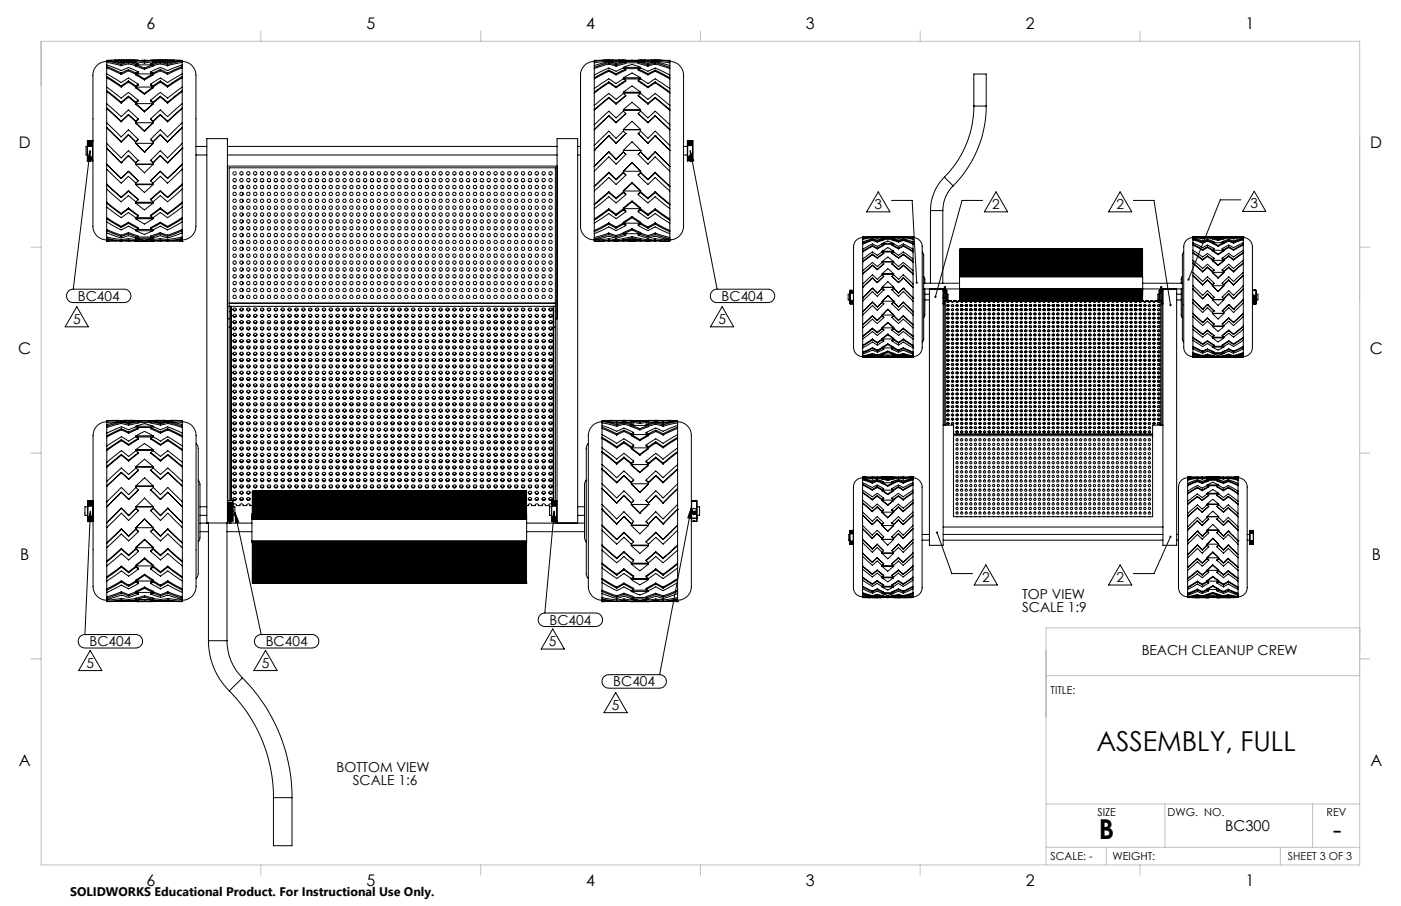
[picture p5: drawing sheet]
<svg xmlns="http://www.w3.org/2000/svg" width="432mm" height="279mm" viewBox="0 0 432 279" stroke-linecap="round" stroke-linejoin="round" font-family="sans-serif">
<defs><g id="words">
<g font-size="8.5">
<text x="337.9" y="231.5">ASSEMBLY, FULL</text>
<text x="338.7" y="258.9">B</text>
<text x="410.8" y="258.9">-</text>
</g>
<g font-size="4.9">
<text x="45.2" y="8.9">6</text>
<text x="112.9" y="8.9">5</text>
<text x="180.7" y="8.9">4</text>
<text x="248.4" y="8.9">3</text>
<text x="316.1" y="8.9">2</text>
<text x="383.9" y="8.9">1</text>
<text x="5.8" y="45.8">D</text>
<text x="422.3" y="45.8">D</text>
<text x="5.6" y="109.3">C</text>
<text x="422.2" y="109.3">C</text>
<text x="6.2" y="172.8">B</text>
<text x="422.8" y="172.8">B</text>
<text x="5.8" y="236.3">A</text>
<text x="422.4" y="236.3">A</text>
<text x="45.2" y="273.1">6</text>
<text x="112.9" y="273.1">5</text>
<text x="180.7" y="273.1">4</text>
<text x="248.4" y="273.1">3</text>
<text x="316.1" y="273.1">2</text>
<text x="383.9" y="273.1">1</text>
</g>
<text font-size="4.6" x="377.6" y="256.2">BC300</text>
<g font-size="4.2">
<text x="269.5" y="64.4">3</text>
<text x="305.8" y="64.4">2</text>
<text x="344.1" y="64.4">2</text>
<text x="385.4" y="64.2">3</text>
<text x="24" y="92.7">BC404</text>
<text x="222.4" y="92.7">BC404</text>
<text x="22.5" y="99.9">5</text>
<text x="221.4" y="99.9">5</text>
<text x="302.7" y="179.5">2</text>
<text x="344.1" y="179.5">2</text>
<text x="315" y="184.6">TOP VIEW</text>
<text x="315" y="188.8">SCALE 1:9</text>
<text x="169.4" y="192.6">BC404</text>
<text x="27.6" y="199.2">BC404</text>
<text x="81.9" y="199.2">BC404</text>
<text x="169.2" y="199.2">5</text>
<text x="351.9" y="202.1">BEACH CLEANUP CREW</text>
<text x="26.7" y="205.9">5</text>
<text x="80.7" y="205.9">5</text>
<text x="189" y="211.6">BC404</text>
<text x="188.6" y="218.8">5</text>
<text x="103.7" y="238">BOTTOM VIEW</text>
<text x="108.7" y="242.1">SCALE 1:6</text>
</g>
<text font-size="3.8" x="21.6" y="276.3">SOLIDWORKS Educational Product. For Instructional Use Only.</text>
<g font-size="3.4">
<text x="323.8" y="214">TITLE:</text>
<text x="338.3" y="251.6">SIZE</text>
<text x="359.9" y="251.6">DWG. NO.</text>
<text x="408.9" y="251.7">REV</text>
<text x="323.7" y="265.2">SCALE: -</text>
<text x="342.9" y="265.2">WEIGHT:</text>
<text x="396.9" y="265.2">SHEET 3 OF 3</text>
</g>
</g></defs>
<g fill="none" stroke="#000" stroke-width=".31">
<path d="M32.9 18.9a4.5 4.5 0 0 0-4.3 5.5v43.5a5 5 0 0 0 3.3 6l1 .1M32.9 19.3l4.5 1M32.9 18.8l4.5 1.1M32.9 18.7l4.5 .7 2.2-.5M32.9 18.7v.1M32.9 19.3v.7M32.9 18.6v.1M32.9 18.8v.5M35.1 18.9l2.3 .1M35.2 18.5h4.3M37.4 19h4.4M37.4 18.6h-4.5"/>
<path d="M37.4 18.6v.4M37.4 19.9v.4M39.6 19.7l-2.2 .6M39.6 19.7l2.2 .6M39.6 19.3l2.2 .6M39.6 19.3l-2.2 .6M39.6 18.9l3 .7M39.6 18.5l-2.2 .1M39.6 18.5l2.2 .1M39.6 18.5v.4M39.6 19.3v.4M39.7 18.5l2.9 .1"/>
<path d="M41.8 18.6v.5l2.7 .3M41.8 19.9v.5l2.7 1M41.8 18.7h5.4h-.9a7.8 7.8 0 0 1-4.5 0zM42.6 19.6l-.8 .3M42.6 18.6h-.8M42.6 18.6v.1M42.6 19.6v.4M44.5 18.6l-1.4 .1M44.5 18.6l1.4 .1M44.5 18.6v.1M44.5 19v.4M46.4 19.6l.8 .3"/>
<path d="M46.4 18.6h.8M46.4 18.6v.1M46.4 19.6v.4M47.2 19h4.4M47.2 18.6v.5l-2.7 .3M47.2 19.9v.5l-2.7 1M49.3 18.5l-2.9 .1M49.4 19.7l-2.2 .6M49.4 19.7l2.2 .6M49.4 19.3l-2.2 .6M49.4 19.3l2.2 .6M49.4 18.9l-3 .7"/>
<path d="M49.4 18.5l-2.2 .1M49.4 18.5l2.2 .1M49.4 18.5v.4M49.4 19.3v.4M49.6 18.5h4.2M51.6 18.6h4.6M51.6 18.6v.4M51.6 19.9v.4M53.9 18.9l-2.3 .1M56.2 18.9a4.7 4.7 0 0 1 4.2 6v40.1a18.5 18.5 0 0 1-.5 6.7 4.2 4.2 0 0 1-3.7 2.3M56.2 19.3l-4.6 1M56.2 18.8l-4.6 1.1"/>
<path d="M56.2 18.7l-4.6 .7-2.2-.5M56.2 18.7v.1M56.2 19.3v.7M56.2 18.6v.1M56.2 18.8v.5M183.2 18.9a4.6 4.6 0 0 0-4.3 5.8v40.7a17.9 17.9 0 0 0 .5 6.3 4.2 4.2 0 0 0 3.8 2.3M183.2 18.7v.2M183.2 19.4v.8M183.2 18.9v.5M183.9 18.6l-.7 .1M187.6 19.8l-4.4 1.4M187.6 19.8l2.3 .6"/>
<path d="M187.6 18.9l-4.4 .5M187.6 18.9l2.3 .1M187.6 19.3l-4.4 1.5M187.6 19.3l2.3 .7M187.6 18.5l-4.4 .4M187.6 18.5l2.3 .1M187.6 18.5v.4M187.6 19.3v.5M189.9 18.6l3-.1v.3M189.9 18.6v.4M189.9 20v.4M192.1 18.9l-2.2 .1"/>
<path d="M192.1 19l-.7 .2a3.4 3.4 0 0 1-3 0l-.8-.2-4.4 1.2M192.1 19l.8 .2M192.1 18.9l2.7-.3 2.6 .3M192.1 18.9h5.3M192.1 18.9v.1M192.4 18.5l-9.2 .2M192.9 19.2v.4l-3 .8M192.9 19.2l-3 .8M192.9 19.4h3.8M192.9 18.6h3.8M196.7 19.2v.4l3 .8M196.7 19.2l3 .8"/>
<path d="M197.2 18.5l9.2 .2M197.4 18.9l2.3 .1M197.4 19l-.7 .2M197.4 19l.8 .2a3.4 3.4 0 0 0 3 0l.7-.2 4.5 1.2M197.4 18.9v.1M199.7 18.6l-3-.1v.3M199.7 18.6v.4M199.7 20v.4M201.9 18.9l-2.2 .1M201.9 18.9l4.5 .5M201.9 19.8l-2.2 .6M201.9 19.8l4.5 1.4"/>
<path d="M201.9 19.3l4.5 1.5M201.9 19.3l-2.2 .7M201.9 18.5l4.5 .4M201.9 18.5l-2.2 .1M201.9 18.5v.4M201.9 19.3v.5M205.6 18.6l.8 .1M206.4 18.9a4.7 4.7 0 0 1 4.3 5.8v40.7a16.7 16.7 0 0 1-.5 6.3 4.2 4.2 0 0 1-3.8 2.3M206.4 18.7v.2M206.4 19.4v.8M206.4 18.9v.5M32.9 39.4v4.8"/>
<path d="M32.9 39.4l4.5 4.4M32.9 33.4l4.5 4.2M32.9 28.2l4.5 3.6M32.9 24l4.5 2.8M32.9 20.9l4.5 2M32.9 37.9l4.5 4.3 2.2-2.2 3 3M32.9 39.3l4.5 4.4M32.9 37.9v1.4M32.9 33.3l4.5 4.1M32.9 32l4.5 3.9 2.2-2 3 2.8M32.9 32v1.3M32.9 27.9l4.5 3.6"/>
<path d="M32.9 26.8l4.5 3.5 2.2-1.8 3 2.4M32.9 26.8v1.1M32.9 23.6l4.5 2.9M32.9 22.8l4.5 2.7 2.2-1.4 3 1.9M32.9 22.8v.8M32.9 20.5l4.5 2M32.9 20l4.5 1.8 2.2-1 3 1.4M32.9 20v.5M32.9 33.4v4.5M32.9 28.2v3.8M32.9 24v2.8M32.9 20.9v1.9"/>
<path d="M32.9 20.5v.4M32.9 23.6v.4M32.9 27.9v.3M32.9 33.3v.1M32.9 39.3v.1M37.4 22.5v.4M37.4 26.5v.3M37.4 31.5v.3M37.4 37.4v.2M39.6 35.5l-2.2 2.1M39.6 35.5l2.2 2.1M39.6 30l-2.2 1.8"/>
<path d="M39.6 30l2.2 1.8M39.6 25.3l-2.2 1.5M39.6 25.3l2.2 1.5M39.6 21.8l-2.2 1.1M39.6 21.8l2.2 1.1M39.6 35.3l-2.2 2.1M39.6 35.3l2.2 2.1M39.6 29.7l-2.2 1.8M39.6 29.7l2.2 1.8M39.6 25l2.2 1.5M39.6 25l-2.2 1.5M39.6 21.4l2.2 1.1"/>
<path d="M39.6 21.4l-2.2 1.1M39.6 21.4v.4M39.6 25v.3M39.6 29.7v.3M39.6 35.3v.2M41.8 32l2.7 2.5M41.8 22.5v.6l2.7 1.6M41.8 26.5v.6l2.7 2M41.8 37.9l2.7 2.6M41.8 37.9l2.7 2.5M41.8 32l2.7 2.3M41.8 26.8l2.7 2"/>
<path d="M41.8 22.8h5.4l-2.7 1.5zM41.8 20h5.4l-2.7 1zM41.8 31.5v.3M41.8 37.4v.2M41.8 37.9h5.4M41.8 32h5.4M41.8 26.8h5.4M42.6 36.7l-.8 .9M42.6 30.9v.3l-.8 .6M42.6 26v.3l-.8 .5M42.6 22.2v.3l-.5 .3M42.6 36.7l-.8 .7"/>
<path d="M42.6 30.9l-.8 .6M42.6 26l-.8 .5M42.6 22.2l-.8 .3M44.5 21v.4M44.5 24.3v.4M44.5 28.8v.3M44.5 34.3v.2M46.4 22.2v.3l.5 .3M46.4 26v.3l.8 .5M46.4 30.9v.3l.8 .6M46.4 36.7l.8 .9M46.4 36.7l.8 .7"/>
<path d="M46.4 30.9l.8 .6M46.4 26l.8 .5M46.4 22.2l.8 .3M47.2 32l-2.7 2.5M47.2 22.5v.6l-2.7 1.6M47.2 26.5v.6l-2.7 2M47.2 37.9l-2.7 2.6M47.2 37.9l-2.7 2.5M47.2 32l-2.7 2.3M47.2 26.8l-2.7 2M47.2 31.5v.3M47.2 37.4v.2"/>
<path d="M49.4 21.8l-2.2 1.1M49.4 21.8l2.2 1.1M49.4 25.3l-2.2 1.5M49.4 25.3l2.2 1.5M49.4 30l-2.2 1.8M49.4 30l2.2 1.8M49.4 35.5l-2.2 2.1M49.4 35.5l2.2 2.1M49.4 35.3l2.2 2.1M49.4 35.3l-2.2 2.1M49.4 29.7l2.2 1.8M49.4 29.7l-2.2 1.8"/>
<path d="M49.4 25l2.2 1.5M49.4 25l-2.2 1.5M49.4 21.4l-2.2 1.1M49.4 21.4l2.2 1.1M49.4 21.4v.4M49.4 25v.3M49.4 29.7v.3M49.4 35.3v.2M51.6 22.5v.4M51.6 26.5v.3M51.6 31.5v.3M51.6 37.4v.2"/>
<path d="M56.2 20.9l-4.6 2M56.2 24l-4.6 2.8M56.2 28.2l-4.6 3.6M56.2 33.4l-4.6 4.2M56.2 39.4l-4.6 4.4M56.2 39.4v4.8M56.2 39.3l-4.6 4.4M56.2 37.9l-4.6 4.3-2.2-2.2-3 3M56.2 37.9v1.4M56.2 33.3l-4.6 4.1M56.2 32l-4.6 3.9-2.2-2-3 2.8M56.2 32v1.3"/>
<path d="M56.2 27.9l-4.6 3.6M56.2 26.8l-4.6 3.5-2.2-1.8-3 2.4M56.2 26.8v1.1M56.2 23.6l-4.6 2.9M56.2 22.8l-4.6 2.7-2.2-1.4-3 1.9M56.2 22.8v.8M56.2 20.5l-4.6 2M56.2 20l-4.6 1.8-2.2-1-3 1.4M56.2 20v.5M56.2 20.9v1.9M56.2 24v2.8M56.2 28.2v3.8"/>
<path d="M56.2 33.4v4.5M56.2 20.5v.4M56.2 23.6v.4M56.2 27.9v.3M56.2 33.3v.1M56.2 39.3v.1M183.2 38.5v1.4M183.2 32.5v1.3M183.2 27.3v1.1M183.2 23.1v.9M183.2 20.2v.6M183.2 34v4.5"/>
<path d="M183.2 28.7v3.8M183.2 24.3v3M183.2 21.2v1.9M183.2 20.8v.4M183.2 24v.3M183.2 28.4v.3M183.2 33.8v.2M183.2 39.9v.1M187.6 35.8l2.3 2.1M187.6 30.2l-4.4 3.8M187.6 30.2l2.3 1.9M187.6 25.5l-4.4 3.2"/>
<path d="M187.6 25.5l2.3 1.6M187.6 22l-4.4 2.3M187.6 22l2.3 1.1M187.6 35.8l-4.4 4.2M187.6 35.7l2.3 2.1M187.6 35.7l-4.4 4.2M187.6 30l2.3 1.9M187.6 30l-4.4 3.8M187.6 25.3l-4.4 3.1M187.6 25.3l2.3 1.5M187.6 21.6l-4.4 2.4M187.6 21.6l2.3 1.2"/>
<path d="M187.6 21.6v.4M187.6 25.3v.2M187.6 30v.2M187.6 35.7v.1M189.9 22.8v.3M189.9 26.8v.3M189.9 31.9v.2M189.9 37.8v.1M192.1 39.9l2.7-2.5 2.6 2.5M192.1 33.8l2.7-2.3 2.6 2.3M192.1 28.4l2.7-1.9 2.6 1.9M192.1 24.3l-2.2 1.5-2.3-1.5-4.4 3"/>
<path d="M192.1 24.3l.8 .5M192.1 24l2.7-1.5 2.6 1.5M192.1 21l-2.2 1-2.3-1-4.4 2.1M192.1 21l.8 .3M192.1 20.8l.9-.4a3.1 3.1 0 0 1 3.6 0l.8 .4M192.1 39.9h5.3M192.1 33.8v.2h5.3v-.2M192.1 28.4v.3h5.3v-.3M192.1 20.8v.2M192.1 24v.3M192.1 33.8h5.3M192.1 28.4h5.3"/>
<path d="M192.1 24h5.3M192.1 20.8h5.3M192.2 24.3h5.1M192.6 21.2h4.4M192.9 35l-3 2.9M192.9 29.4v.2l-3 2.5M192.9 24.8v.2l-3 2.1M192.9 21.3v.4l-3 1.4M192.9 35l-.8-.7-2.2 2.1-2.3-2.1-4.4 4.2M192.9 35l-3 2.8M192.9 29.4l-.8-.6-2.2 1.8-2.3-1.8-4.4 3.7M192.9 29.4l-3 2.5"/>
<path d="M192.9 24.8l-3 2M192.9 21.3l-3 1.5M196.7 35l3 2.9M196.7 21.3v.4l3 1.4M196.7 24.8v.2l3 2.1M196.7 29.4v.2l3 2.5M196.7 35l3 2.8M196.7 35l.7-.7 2.3 2.1 2.2-2.1 4.5 4.2M196.7 29.4l3 2.5M196.7 29.4l.7-.6 2.3 1.8 2.2-1.8 4.5 3.7M196.7 24.8l3 2M196.7 21.3l3 1.5"/>
<path d="M197.4 24.3l-.7 .5M197.4 24.3l2.3 1.5 2.2-1.5 4.5 3M197.4 21l-.7 .3M197.4 21l2.3 1 2.2-1 4.5 2.1M197.4 20.8v.2M197.4 24v.3M199.7 22.8v.3M199.7 26.8v.3M199.7 31.9v.2M199.7 37.8v.1M201.9 35.8l-2.2 2.1M201.9 35.8l4.5 4.2"/>
<path d="M201.9 22l-2.2 1.1M201.9 22l4.5 2.3M201.9 25.5l-2.2 1.6M201.9 25.5l4.5 3.2M201.9 30.2l-2.2 1.9M201.9 30.2l4.5 3.8M201.9 35.7l4.5 4.2M201.9 35.7l-2.2 2.1M201.9 30l4.5 3.8M201.9 30l-2.2 1.9M201.9 25.3l4.5 3.1M201.9 25.3l-2.2 1.5"/>
<path d="M201.9 21.6l4.5 2.4M201.9 21.6l-2.2 1.2M201.9 21.6v.4M201.9 25.3v.2M201.9 30v.2M201.9 35.7v.1M206.4 38.5v1.4M206.4 32.5v1.3M206.4 27.3v1.1M206.4 23.1v.9M206.4 20.2v.6M206.4 21.2v1.9"/>
<path d="M206.4 24.3v3M206.4 28.7v3.8M206.4 34v4.5M206.4 20.8v.4M206.4 24v.3M206.4 28.4v.3M206.4 33.8v.2M206.4 39.9v.1M300.1 32.7a31.1 31.1 0 0 1-9 21.9M300.1 32.7v-9.9h3.9v9.9M300.1 32.7h3.9M304 32.7a34.9 34.9 0 0 1-10.2 24.6"/>
<path d="M26.9 43.5l.1 6.1M26.9 45.2h-.4v2.6h.4M27 43.4l-.1 .1M27 43.4v6.2M27 49.6h1.5M27 43.4h.2M27.1 48.8a.67 .67 0 0 0 .6 .7 .67 .67 0 0 0 .7-.6M27.2 43.4v1.8h.2v-1.8M27.2 43.4l-.3 .1M27.2 44.9h.2M27.2 43.4h.2M27.3 48.5a.59 .59 0 0 0 .1 .8 .59 .59 0 0 0 .8 0 .59 .59 0 0 0 0-.8"/>
<path d="M27.4 48.8l.2 .4M27.4 48.8l.2 .3M27.4 43.4h.3M27.5 49.4a.61 .61 0 0 1-.2-.9 .61 .61 0 0 1 .9 0 .61 .61 0 0 1-.1 .9M27.6 48.5l-.2 .3M27.6 48.5h.4M27.6 49.2h.4M27.6 49.1v.1M27.6 49.1h.4M27.7 43.4v1.8h.2v-1.8M27.7 44.9h.2M27.7 43.4h.2"/>
<path d="M27.8 46.5l.1 3.3-1-.1zM27.8 46.5l-5.2 42.6M27.9 43.4h.3M28 48.5l.2 .3M28 49.1v.1M28.2 48.8l-.2 .4M28.2 43.4v1.8h.2v-1.8M28.2 48.8l-.2 .3M28.2 44.9h.2M28.2 43.4h.2M28.4 43.4h.2M28.4 43.4h.1"/>
<path d="M28.5 43.4l.1 .1M28.5 43.4v6.2M28.6 49.6h-.1M32.9 56.8l4.5 4M32.9 50.6l4.5 4.4M32.9 45.7v4.9M32.9 45.7l4.5 4.5M32.9 44.2l4.5 4.5 2.2-2.2 3 3M32.9 44.2v1.5M32.9 45.7h.1M32.9 50.7l4.5 4.4M32.9 52.2l4.5 4.3 2.2-2.1 2.2 2.1 .8-.7"/>
<path d="M32.9 50.7v1.5M32.9 56.9l4.5 4.1M32.9 58.3l4.5 3.9 2.2-1.9 2.2 1.9 .8-.6M32.9 56.9v1.4M32.9 58.3v4.1M32.9 52.2v4.6M32.9 50.6v.1M32.9 56.8v.1M37.4 50.2h.1M37.4 43.7v.1M37.4 55v.1M39.6 58.8l3 2.8"/>
<path d="M39.6 58.8l-2.2 2M39.6 52.8l3 3M39.6 52.8l-2.2 2.2M39.6 48l-2.2 2.2M39.6 48l2.2 2.2M39.6 41.6l-2.2 2.2M39.6 41.6l2.2 2.2M39.6 47.9l2.2 2.3M39.6 47.9l-2.2 2.3M39.6 52.9l-2.2 2.2M39.6 52.9l3 2.9M39.6 41.5l2.2 2.2"/>
<path d="M39.6 41.5l-2.2 2.2M39.6 59l-2.2 2M39.6 59l3 2.6M39.6 41.5v.1M39.6 47.9v.1M39.6 52.8v.1M39.6 58.8v.2M41.8 44.2l2.7 2.7M41.8 50.2h.1M41.8 50.7l2.7 2.6 2.7-2.6M41.8 56.9l2.7 2.5 2.7-2.5M41.8 56.9v-.1h5.4v.1"/>
<path d="M41.8 50.7h5.4M41.8 44.2h5.4M41.8 43.7v.1M41.8 44.2h.1M41.8 56.9h5.4M42.6 49.5l-.8 .7M42.6 43l-.8 .8M42.6 43l-.8 .7M42.6 49.5h.1M44.5 46.9h.1M44.5 40.4v.1M46.4 43l.8 .8"/>
<path d="M46.4 49.5l.8 .7M46.4 43l.8 .7M46.4 49.5h.1M47.2 44.2l-2.7 2.7M47.2 50.2h.1M47.2 43.7v.1M47.2 44.2h.1M49.4 41.6l-2.2 2.2M49.4 41.6l2.2 2.2M49.4 48l-2.2 2.2M49.4 48l2.2 2.2M49.4 52.8l2.2 2.2"/>
<path d="M49.4 52.8l-3 3M49.4 58.8l2.2 2M49.4 58.8l-3 2.8M49.4 47.9l2.2 2.3M49.4 47.9l-2.2 2.3M49.4 52.9l-3 2.9M49.4 52.9l2.2 2.2M49.4 41.5l2.2 2.2M49.4 41.5l-2.2 2.2M49.4 59l-3 2.6M49.4 59l2.2 2M49.4 41.5v.1"/>
<path d="M49.4 47.9v.1M49.4 52.8v.1M49.4 58.8v.2M51.6 50.2h.1M51.6 43.7v.1M51.6 55v.1M56.2 45.7l-4.6 4.5M56.2 45.7v4.9M56.2 50.6l-4.6 4.4M56.2 56.8l-4.6 4M56.2 44.2l-4.6 4.5-2.2-2.2-3 3M56.2 44.2v1.5"/>
<path d="M56.2 45.7h.1M56.2 52.2l-4.6 4.3-2.2-2.1-2.2 2.1-.8-.7M56.2 50.7l-4.6 4.4M56.2 50.7v1.5M56.2 58.3l-4.6 3.9-2.2-1.9-2.2 1.9-.8-.6M56.2 56.9l-4.6 4.1M56.2 56.9v1.4M56.2 52.2v4.6M56.2 58.3v4.1M56.2 50.6v.1M56.2 56.8v.1M60.4 47.8h3.3"/>
<path d="M60.4 45.2h3.3M63.7 42.8h6.4v118.5h-6.4zM70.1 47.8h101.6M70.1 45.2h101.6M70.1 51.2h101.6M74.9 57.4v.6M74.9 59.5v.6M76.2 56h.7M78.4 56h.6M80.5 56h.6M82.6 56h.6M84.7 56h.6"/>
<path d="M86.8 56h.7M88.9 56h.7M91.1 56h.6M93.2 56h.6M95.3 56h.6M97.4 56h.6M99.5 56h.7M101.6 56h.7M103.8 56h.6M105.9 56h.6M108 56h.6M110.1 56h.6"/>
<path d="M112.2 56h.7M114.3 56h.7M116.5 56h.6M118.6 56h.6M120.7 56h.6M122.8 56h.6M124.9 56h.7M127 56h.7M129.2 56h.6M131.3 56h.6M133.4 56h.6M135.5 56h.6"/>
<path d="M137.6 56h.7M139.7 56h.7M141.9 56h.6M144 56h.6M146.1 56h.6M148.2 56h.6M150.3 56h.7M152.4 56h.7M154.6 56h.6M156.7 56h.6M158.8 56h.6M160.9 56h.6"/>
<path d="M163 56h.7M165.1 56h.7M171.7 42.8h6.3v118.5h-6.3zM178 47.8h.9M178 45.2h.9M183.2 46.4v4.9M183.2 40v4.9M183.2 51.4v1.4M183.2 46.4h.1M183.2 57.6v1.3M183.2 58.9v4M183.2 52.8v4.6"/>
<path d="M183.2 51.3v.1M183.2 57.4v.2M187.6 59.1l2.3 2M187.6 59.1l-4.4 3.8M187.6 53.1l2.3 2.2M187.6 53.1l-4.4 4.3M187.6 46.8l2.3 2.3M187.6 46.8l-4.4 4.5M187.6 41.9l-4.4 4.5M187.6 41.9l2.3 2.3M187.6 46.9l-4.4 4.5M187.6 46.9l2.3 2.2"/>
<path d="M187.6 41.9l2.3 2.2M187.6 41.9h.1M187.6 53.3l-4.4 4.3M187.6 53.3l2.3 2.2M187.6 59.4l-4.4 3.8M187.6 59.4l2.3 1.9M187.6 46.8v.1M187.6 53.1v.2M187.6 59.1v.3M189.9 44.1v.1M189.9 49.1h.1M189.9 55.3v.2"/>
<path d="M192.1 59.1l.8 .7v.2M192.1 59.1l-2.2 2M192.1 53.1l.8 .9M192.1 53.1l-2.2 2.2M192.1 46.8l.8 .8M192.1 46.8l-2.2 2.3M192.1 46.9l-2.2 2.2M192.1 46.9l.8 .7M192.1 53.3l-2.2 2.2M192.1 53.3l.8 .7M192.1 46.4l2.7-2.7 2.6 2.7M192.1 46.4h.1"/>
<path d="M192.1 59.4l-2.2 1.9M192.1 59.4l.8 .6M192.1 46.4h5.3M192.1 46.8v.1M192.1 53.1v.2M192.1 59.1v.3M192.1 52.8h5.3M192.1 58.9h5.3M192.9 41.2l-3 3M192.9 47.6l-3 3-2.3-2.2-4.4 4.4M192.9 41.2l-.8-.8-2.2 2.3-2.3-2.3-4.4 4.5v1.5M192.9 54l-3 2.9-2.3-2.1-4.4 4.1"/>
<path d="M192.9 41.2h.1M194.8 50.1l2.6 2.7M194.8 50.1l-2.7 2.7M194.8 56.3l2.6 2.6M194.8 56.3l-2.7 2.6M194.8 50.2l2.6 2.6M194.8 50.2l-2.7 2.6M194.8 56.5l-2.7 2.4M194.8 56.5l2.6 2.4M194.8 50.1v.1M194.8 56.3v.2M196.7 41.2l3 3"/>
<path d="M196.7 47.6l3 3 2.2-2.2 4.5 4.4M196.7 41.2l.7-.8 2.3 2.3 2.2-2.3 4.5 4.5v1.5M196.7 54l3 2.9 2.2-2.1 4.5 4.1M196.7 41.2h.1M197.4 46.8l2.3 2.3M197.4 46.8l-.7 .8M197.4 53.1l2.3 2.2M197.4 53.1l-.7 .9M197.4 59.1l2.3 2M197.4 59.1l-.7 .7v.2M197.4 46.9l-.7 .7M197.4 46.9l2.3 2.2"/>
<path d="M197.4 53.3l-.7 .7M197.4 53.3l2.3 2.2M197.4 46.4h.1M197.4 59.4l-.7 .6M197.4 59.4l2.3 1.9M197.4 46.8v.1M197.4 53.1v.2M197.4 59.1v.3M199.7 44.1v.1M199.7 49.1h.1M199.7 55.3v.2M201.9 41.9l-2.2 2.3"/>
<path d="M201.9 41.9l4.5 4.5M201.9 46.8l4.5 4.5M201.9 46.8l-2.2 2.3M201.9 53.1l4.5 4.3M201.9 53.1l-2.2 2.2M201.9 59.1l4.5 3.8M201.9 59.1l-2.2 2M201.9 46.9l-2.2 2.2M201.9 46.9l4.5 4.5M201.9 41.9h.1M201.9 53.3l-2.2 2.2M201.9 53.3l4.5 4.3"/>
<path d="M201.9 59.4l-2.2 1.9M201.9 59.4l4.5 3.8M201.9 46.8v.1M201.9 53.1v.2M201.9 59.1v.3M206.4 40v4.9M206.4 46.4v4.9M206.4 51.4v1.4M206.4 46.4h.1M206.4 57.6v1.3M206.4 52.8v4.6M206.4 58.9v4"/>
<path d="M206.4 51.3v.1M206.4 57.4v.2M210.7 47.8h1.1M210.7 45.2h1.1M211.9 43.4v6.2M211.9 43.4l.2 1.5h.2v-1.5h.3v1.5h.2v-1.5h.3v1.5h.2l.2-1.5M211.9 49.6h1.6M212.1 43.4h.2M212.3 48.7l.2 .3M212.5 48.4l-.2 .3M212.5 48.4h.4M212.5 49h.4"/>
<path d="M212.6 43.4h.2M212.7 46.5l1.1 3.1-1 .2zM212.7 46.5l8.3 42.6M212.9 48.4l.2 .3M213.1 48.7l-.2 .3M213.1 43.4h.2M213.5 43.4v6.2M270.7 59.2l3.6 6.1h-7.2zM291.1 54.6a14.7 14.7 0 0 0-4.3 10.3M291.1 54.6l2.7 2.7M293.8 57.3a10.8 10.8 0 0 0-3.2 7.6M307 59.2l3.6 6.1h-7.2z"/>
<path d="M345.2 59.2l3.6 6.1h-7.1zM386.6 59l3.5 6.2h-7.1zM32.9 67.1l4.5 2.7M32.9 62.4l4.5 3.4M32.9 73.1l4.5 .8M32.9 70.8l4.5 1.7M32.9 62.7l4.5 3.4M32.9 63.9l4.5 3.2 2.2-1.6 2.2 1.6M32.9 62.7v1.2M32.9 67.5l4.5 2.6M32.9 68.4l4.5 2.5 2.2-1.2 2.2 1.2M32.9 67.5v.9"/>
<path d="M32.9 71.2l4.5 1.7M32.9 71.8l4.5 1.6 .7-.2a2.52 2.52 0 0 1 3 0l.7 .2M32.9 71.2v.6M32.9 73.5l4.5 .8M32.9 73.8l4.5 .6 2.2-.2M32.9 73.5v.3M32.9 74.4h.1M32.9 63.9v3.2M32.9 73.8v.2M32.9 71.8v1.3M32.9 68.4v2.4M32.9 74h.7"/>
<path d="M32.9 74.4h.6M32.9 62.4v.3M32.9 67.1v.4M32.9 70.8v.4M32.9 73.1v.4M32.9 74v.4M36 74.3l-3.1 .1M37.4 60.8v.2M37.4 65.8v.3M37.4 69.8v.3M37.4 72.5v.4M37.4 73.9v.4"/>
<path d="M38.7 74.3l.9 .1M39.6 68.5l3 1.7v.3M39.6 68.5l-2.2 1.3M39.6 64.1l3 2.3v.2M39.6 64.1l-2.2 1.7M39.6 73.6l3 .3M39.6 73.6l-2.2 .3M39.6 71.7l3 1.1v.4M39.6 71.7l-2.2 .8M39.6 64.4l-2.2 1.7M39.6 64.4l3 2.2M39.6 68.9l-2.2 1.2"/>
<path d="M39.6 68.9l3 1.6M39.6 72.1l-2.2 .8M39.6 72.1l3 1.1M39.6 74l-2.2 .3M39.6 74l3 .3M39.6 74.2l2.2 .2M39.6 64.1v.3M39.6 68.5v.4M39.6 71.7v.4M39.6 73.6v.4M39.6 74.2v.2M40.5 74.3l-.9 .1"/>
<path d="M41.8 62.7l2.7 2 2.7-2M41.8 67.5l2.7 1.6 2.7-1.6M41.8 71.2l2.7 1.1 2.7-1.1M41.8 73.5l.9 .2a5.7 5.7 0 0 0 4.5-.2M41.8 74.4h.1M41.8 74.4h5.4M41.8 67.1h5.4M41.8 62.7v-.3h5.4v.3M41.8 67.1v.4M41.8 70.9v.3M41.8 73.4v.1M41.8 62.7h5.4"/>
<path d="M41.8 67.5h5.4M41.8 71.2h5.4M41.8 73.5h5.4M42.2 70.8h4.7M42.6 66.6l-.8 .5M42.6 70.5l-.8 .4M42.6 73.2l-.8 .2M42.6 74.3l-.8 .1M42.6 74h1.5M42.6 73.1h3.8M42.6 73.9v.4M44.9 74h1.5"/>
<path d="M46.4 66.6l.8 .5M46.4 70.5l.8 .4M46.4 73.2l.8 .2M46.4 74.3l.8 .1M46.4 73.9v.4M47.2 74.4h.1M47.2 67.1v.4M47.2 70.9v.3M47.2 73.4v.1M48.5 74.3l.9 .1M49.4 68.5l2.2 1.3M49.4 68.5l-3 1.7v.3"/>
<path d="M49.4 71.7l2.2 .8M49.4 71.7l-3 1.1v.4M49.4 73.6l2.2 .3M49.4 73.6l-3 .3M49.4 64.1l2.2 1.7M49.4 64.1l-3 2.3v.2M49.4 64.4l-3 2.2M49.4 64.4l2.2 1.7M49.4 68.9l-3 1.6M49.4 68.9l2.2 1.2M49.4 72.1l-3 1.1M49.4 72.1l2.2 .8"/>
<path d="M49.4 74.2l-2.2 .2M49.4 74l-3 .3M49.4 74l2.2 .3M49.4 64.1v.3M49.4 68.5v.4M49.4 71.7v.4M49.4 73.6v.4M49.4 74.2v.2M50.3 74.3l-.9 .1M51.6 60.8v.2M51.6 65.8v.3M51.6 69.8v.3"/>
<path d="M51.6 72.5v.4M51.6 73.9v.4M53 74.3l3.2 .1M55.4 74h.8M55.5 74.4h.7M56.2 70.8l-4.6 1.7M56.2 73.1l-4.6 .8M56.2 62.4l-4.6 3.4M56.2 67.1l-4.6 2.7M56.2 63.9l-4.6 3.2-2.2-1.6-2.2 1.6M56.2 62.7l-4.6 3.4M56.2 62.7v1.2"/>
<path d="M56.2 68.4l-4.6 2.5-2.2-1.2-2.2 1.2M56.2 67.5l-4.6 2.6M56.2 67.5v.9M56.2 71.2l-4.6 1.7M56.2 71.8l-4.6 1.6-.7-.2a2.52 2.52 0 0 0-3 0l-.7 .2M56.2 71.2v.6M56.2 73.5l-4.6 .8M56.2 73.8l-4.6 .6-2.2-.2M56.2 73.5v.3M56.2 74.4h.1M56.2 68.4v2.4M56.2 71.8v1.3"/>
<path d="M56.2 73.8v.2M56.2 63.9v3.2M56.2 62.4v.3M56.2 67.1v.4M56.2 70.8v.4M56.2 73.1v.4M56.2 74v.4M74.9 61.6v.6M74.9 63.7v.6M74.9 65.8v.7M74.9 67.9v.7M74.9 70.1v.6"/>
<path d="M74.9 72.2v.6M74.9 74.3v.6M74.9 76.4v.6M74.9 78.5v.7M183.2 63.2v1.1M183.2 67.9v.9M183.2 71.4v.7M183.2 73.7v.3M183.2 74v.4l4.4-.4M183.2 74h.1M183.2 72.1v1.1M183.2 68.8v2.3"/>
<path d="M183.2 64.3v3.3M183.2 62.9v.3M183.2 67.6v.3M183.2 71.1v.3M183.2 73.2v.5M187.2 74.3h.4M187.6 73.6l2.3 .3M187.6 73.6l-4.4 .4M187.6 71.9l2.3 .7M187.6 71.9l-4.4 1.3M187.6 68.7l2.3 1.3M187.6 68.7l-4.4 2.4"/>
<path d="M187.6 64.4l2.3 1.7M187.6 64.4l-4.4 3.2M187.6 64.7l-4.4 3.2M187.6 64.7l2.3 1.7M187.6 69.1l-4.4 2.3M187.6 69.1l2.3 1.3M187.6 72.3l2.3 .8M187.6 72.3l-4.4 1.4M187.6 74l2.3 .3M187.6 74.3l-4.4 .1M187.6 64.4v.3M187.6 68.7v.4"/>
<path d="M187.6 71.9v.4M187.6 73.6v.4M187.6 74.3h.1M188.1 74.3h-.5M189.9 61.1v.2M189.9 66.1v.3M189.9 70v.4M189.9 72.6v.5M189.9 73.9v.4M191.7 74.3h.4M192.1 73.6l-2.2 .3M192.1 71.9l-2.2 .7"/>
<path d="M192.1 68.7l-2.2 1.3M192.1 64.3l2.7-2.1 2.6 2.1zM192.1 64.7l-2.2 1.7M192.1 64.7l.8 .6M192.1 68.8l2.7-1.7 2.6 1.7zM192.1 69.1l-2.2 1.3M192.1 69.1l.8 .5M192.1 72.1l2.7-1.2 2.6 1.2zM192.1 72.3l-2.2 .8M192.1 72.3l.8 .3M192.1 74l.9-.2a4 4 0 0 1 3.6 0l.8 .2zM192.1 74l-2.2 .3"/>
<path d="M192.1 74l.8 .2M192.1 74.4h2.7M192.1 74.3v.1M192.3 68.8l.6 .4v.4M192.7 72.1l.2 .5M192.9 65.3v-.3l-.8-.6-2.2 1.7M192.9 60l-3 2.6-2.3-1.9-4.4 3.6M192.9 65.3l-3 2.1-2.3-1.5-4.4 2.9M192.9 69.6l-3 1.5-2.3-1.1-4.4 2.1M192.9 72.6l-1 .3a3.8 3.8 0 0 1-4.3-.1l-4.4 1.2M192.9 74.2l-3 .2-2.3-.1M192.9 74v.2"/>
<path d="M193.7 74h.9M193.7 74.4h2.2M194.8 62l2.6 2.1v.6M194.8 62l-2.7 2.1v.6M194.8 70.5l2.6 1.2v.6M194.8 70.5l-2.7 1.2v.6M194.8 73l2.6 .6v.4M194.8 73l-2.7 .6v.4M194.8 66.8l2.6 1.7v.6M194.8 66.8l-2.7 1.7v.6M194.8 62v.2M194.8 66.8v.3"/>
<path d="M194.8 70.5v.4M194.8 73v.4M194.8 74v.4M194.9 74h1M196.7 65.3v-.3l.7-.6 2.3 1.7M196.7 60l3 2.6 2.2-1.9 4.5 3.6M196.7 65.3l3 2.1 2.2-1.5 4.5 2.9M196.7 69.6l3 1.5 2.2-1.1 4.5 2.1M196.7 72.6l1 .3a3.8 3.8 0 0 0 4.2-.1l4.5 1.2M196.7 74.2l3 .2 2.2-.1M196.7 74v.2M196.8 72.1l-.1 .5"/>
<path d="M197.3 68.8l-.6 .4v.4M197.4 68.7l2.3 1.3M197.4 71.9l2.3 .7M197.4 73.6l2.3 .3M197.4 64.7l-.7 .6M197.4 64.7l2.3 1.7M197.4 69.1l2.3 1.3M197.4 69.1l-.7 .5M197.4 72.3l-.7 .3M197.4 72.3l2.3 .8M197.4 74l-.7 .2M197.4 74l2.3 .3"/>
<path d="M197.4 74.4h-2.6M197.4 74.3v.1M197.9 74.3h-.5M199.7 61.1v.2M199.7 66.1v.3M199.7 70v.4M199.7 72.6v.5M199.7 73.9v.4M201.5 74.3h.4M201.9 64.4l4.5 3.2M201.9 64.4l-2.2 1.7M201.9 68.7l4.5 2.4"/>
<path d="M201.9 68.7l-2.2 1.3M201.9 71.9l4.5 1.3M201.9 71.9l-2.2 .7M201.9 73.6l4.5 .4M201.9 73.6l-2.2 .3M201.9 64.7l-2.2 1.7M201.9 64.7l4.5 3.2M201.9 69.1l4.5 2.3M201.9 69.1l-2.2 1.3M201.9 72.3l4.5 1.4M201.9 72.3l-2.2 .8M201.9 74l-2.2 .3"/>
<path d="M201.9 74.3l4.5 .1M201.9 64.4v.3M201.9 68.7v.4M201.9 71.9v.4M201.9 73.6v.4M201.9 74.3h.1M202.4 74.3h-.5M206.4 63.2v1.1M206.4 67.9v.9M206.4 71.4v.7M206.4 73.7v.3M206.4 74v.4l-4.5-.4"/>
<path d="M206.4 64.3v3.3M206.4 68.8v2.3M206.4 72.1v1.1M206.4 74h.1M206.4 62.9v.3M206.4 67.6v.3M206.4 71.1v.3M206.4 73.2v.5M265.9 73.3a3.3 3.3 0 0 0-2.8 4.2v27.3a5.7 5.7 0 0 0 .9 4.5l.9 .5 1 .2M265.9 79.9v.7M265.9 76.8v.7M265.9 74.6v.5"/>
<path d="M265.9 73.3v.3M265.9 73l1.9 .1M265.9 73h.1M265.9 77.7v2.2M265.9 75.3v1.5M265.9 73.8v.8M265.9 73.3h.1M265.9 73.3h.3M265.9 73h.2M265.9 73v.3M265.9 73.6v.2M265.9 75.1v.2"/>
<path d="M265.9 77.5v.2M268.9 78.6l-3 2.2M268.9 78.6l1.5 1.1M268.9 76l-3 1.7M268.9 76l1.5 .8M268.9 74.2l-3 1.1M268.9 74.2l1.5 .5M268.9 73.3l-3 .5M268.9 73.3l1.5 .2M268.9 78.4l1.5 1.1M268.9 78.4l-3 2.2M268.9 75.7l1.5 .9"/>
<path d="M268.9 75.7l-3 1.8M268.9 73.9l-3 1.2M268.9 73.9l1.5 .5M268.9 73.1l-3 .5M268.9 73.1l1.5 .1M268.9 73.1v.2M268.9 73.9v.3M268.9 75.7v.3M268.9 78.4v.2M270.4 73.1l-2.3-.1-2.2 .3M270.4 73v.1M270.4 73.2v.3"/>
<path d="M270.4 74.4v.3M270.4 76.6v.2M270.4 79.5v.2M270.4 73l.4 .1M270.4 73l-.4 .1M271.9 77.7l-1.5 1-1.5-1-3 2.2M271.9 77.7l.5 .3M271.9 75.2l-.5 .3a1.22 1.22 0 0 1-2 0l-.5-.3-3 1.6M271.9 75.2l.5 .3M271.9 77.5l1.7-1.1 1.8 1.1M271.9 75.1a2.51 2.51 0 0 1 3.5 0M271.9 73.6l-.5 .2a2.21 2.21 0 0 1-2.5-.2l-3 1"/>
<path d="M271.9 73.6l.5 .2M271.9 73.6l1.7-.4 1.8 .4M271.9 73l-1.5 .1M271.9 73h.5M271.9 73h.1M271.9 73h3.5M271.9 77.7h3.5M271.9 73.6h.1M271.9 75.1v.1M271.9 77.5v.2M271.9 77.5h3.5M271.9 75.1h3.5"/>
<path d="M271.9 73.6h3.5M272.1 75.3h3.1M272.4 78l-2 1.7M272.4 75.5v.2l-2 1.1M272.4 73.8v.2l-2 .7M272.4 73.3l-2 .2M272.4 78l-2 1.5M272.4 75.5l-2 1.1M272.4 73.8l-2 .6M272.4 73l-2 .2M272.4 73.3h.8M272.4 73.8h2.5"/>
<path d="M272.4 73v.3M274.1 73.3h.8M274.8 61.8h6.3l1.4 25.4M274.9 73.3l2 .2M274.9 73.8v.2l2 .7M274.9 75.5v.2l2 1.1M274.9 78l2 1.7M274.9 78l2 1.5M274.9 75.5l2 1.1M274.9 73.8l2 .6M274.9 73l2 .2M274.9 73v.3"/>
<path d="M275.4 77.7l-.5 .3M275.4 77.7l1.5 1 1.5-1 3 2.2M275.4 75.2l-.5 .3M275.4 75.2l1.5 .8 1.5-.8 3 1.6M275.4 73.6l-.5 .2M275.4 73.6l.5 .2a2.16 2.16 0 0 0 2.5-.2l3 1M275.4 73h-.5M275.4 73l1.5 .1M275.4 73h.1M275.4 73.6h.1M275.4 75.1v.1M275.4 77.5v.2"/>
<path d="M276.9 73.1l2.3-.1 2.2 .3M276.9 73v.1M276.9 73.2v.3M276.9 74.4v.3M276.9 76.6v.2M276.9 79.5v.2M276.9 73l.4 .1M276.9 73l-.3 .1M278.4 73.3l-1.5 .2M278.4 73.3l3 .5M278.4 74.2l-1.5 .5M278.4 74.2l3 1.1"/>
<path d="M278.4 76l-1.5 .8M278.4 76l3 1.7M278.4 78.6l-1.5 1.1M278.4 78.6l3 2.2M278.4 78.4l3 2.2M278.4 78.4l-1.5 1.1M278.4 75.7l3 1.8M278.4 75.7l-1.5 .9M278.4 73.9l3 1.2M278.4 73.9l-1.5 .5M278.4 73.1l3 .5M278.4 73.1l-1.5 .1"/>
<path d="M278.4 73.1v.2M278.4 73.9v.3M278.4 75.7v.3M278.4 78.4v.2M281.1 73.3h.3M281.2 73h.2M281.4 73.3a3.3 3.3 0 0 1 2.8 4.2v27.3a5.7 5.7 0 0 1-.9 4.5l-.9 .5-1 .2M281.4 79.9v.7M281.4 76.8v.7M281.4 74.6v.5M281.4 73.3v.3M281.4 73l-1.9 .1"/>
<path d="M281.4 73h.1M281.4 77.7v2.2M281.4 75.3v1.5M281.4 73.8v.8M281.4 73.3h.1M281.4 73v.3M281.4 73.6v.2M281.4 75.1v.2M281.4 77.5v.2M284.2 77.7a3.9 3.9 0 0 1 .5 3.1v21.9a3.7 3.7 0 0 1-.5 2.8M286.8 64.9v22.4M286.8 64.9h3.8"/>
<path d="M290.6 64.9v22.4M295.9 76.8h.1M295.9 76.8l-.1 8.4M295.9 76.8v8.4M296 76.8h.1M296 76.8v8.4M296.1 76.8h.1M296.1 76.8v8.4M296.2 76.8h.1M296.2 76.8v8.4M296.3 76.8h.1M296.3 76.8v8.4"/>
<path d="M296.4 76.8h.1M296.4 76.8v8.4M296.5 76.8h.1M296.5 76.8v8.4M296.6 76.8h.1M296.7 76.8h.1M296.7 76.8v8.4M296.8 76.8h.1M296.8 76.8v8.4M296.9 76.8h.1M296.9 76.8v8.4M297 76.8h.1"/>
<path d="M297 76.8v8.4M297.1 76.8h.1M297.1 76.8v8.4M297.1 76.8h.2M297.3 76.8h.1M297.3 76.8v8.4M297.4 76.8h.1M297.4 76.8v8.4M297.5 76.8h.1M297.5 76.8v8.4M297.6 76.8h.1M297.6 76.8v8.4"/>
<path d="M297.7 76.8h.1M297.7 76.8v8.4M297.8 76.8h.1M297.8 76.8v8.4M297.9 76.8h.1M297.9 76.8v8.4M298 76.8h.1M298 76.8v8.4M298.1 76.8h.1M298.1 76.8v8.4M298.2 76.8h.1M298.2 76.8v8.4"/>
<path d="M298.3 76.8h.1M298.4 76.8h.1M298.4 76.8v8.4M298.5 76.8h.1M298.5 76.8v8.4M298.6 76.8h.1M298.6 76.8v8.4M298.7 76.8h.1M298.7 76.8v8.4M298.8 76.8h.1M298.8 76.8v8.4M298.9 76.8h.1"/>
<path d="M298.9 76.8v8.4M299 76.8h.1M299.1 76.8h.1M299.1 76.8v8.4M299.2 76.8h.1M299.2 76.8v8.4M299.3 76.8h.1M299.3 76.8v8.4M299.4 76.8h.1M299.4 76.8v8.4M299.5 76.8h.1M299.5 76.8v8.4"/>
<path d="M299.6 76.8h.1M299.6 76.8v8.4M299.7 76.8h.1M299.8 76.8h.1M299.8 76.8v8.4M299.9 76.8h.1M299.9 76.8v8.4M300 76.8h.1M300.1 76.8h.1M300.1 76.8v8.4M300.2 76.8h.1M300.2 76.8v8.4"/>
<path d="M300.2 76.8h.2M300.4 76.8h.1M300.4 76.8v8.4M300.5 76.8h.1M300.5 76.8v8.4M300.6 76.8h.1M300.6 76.8v8.4M300.7 76.8h.1M300.8 76.8h.1M300.8 76.8v8.4M300.9 76.8h.1M300.9 76.8v8.4"/>
<path d="M301 76.8h.1M301 76.8v8.4M301.1 76.8h.1M301.1 76.8v8.4M301.2 76.8h.1M301.2 76.8v8.4M301.3 76.8h.1M301.3 76.8v8.4M301.4 76.8h.1M301.5 76.8h.1M301.5 76.8v8.4M301.6 76.8h.1"/>
<path d="M301.6 76.8v8.4M301.7 76.8h.1M301.8 76.8h.1M301.8 76.8v8.4M301.9 76.8h.1M301.9 76.8v8.4M302 76.8h.1M302 76.8v8.4M302.1 76.8h.1M302.1 76.8v8.4M302.2 76.8h.1M302.2 76.8v8.4"/>
<path d="M302.3 76.8h.1M302.3 76.8v8.4M302.4 76.8h.1M302.5 76.8h.1M302.5 76.8v8.4M302.6 76.8h.1M302.6 76.8v8.4M302.6 76.8h.2M302.8 76.8h.1M302.8 76.8v8.4M302.9 61.8h-6.4l-8.2 29.7M302.9 76.8h.1"/>
<path d="M302.9 76.8v8.4M303 76.8h.1M303 76.8v8.4M303.1 76.8h.1M303.2 76.8h.1M303.2 76.8v8.4M303.3 76.8h.1M303.3 76.8v8.4M303.4 76.8h.1M303.5 76.8h.1M303.5 76.8v8.4M303.6 76.8h.1"/>
<path d="M303.6 76.8v8.4M303.7 76.8h.1M303.7 76.8v8.4M303.8 76.8h.1M303.9 76.8h.1M303.9 76.8v8.4M304 76.8h.1M304 76.8v8.4M304.1 76.8h.1M304.2 76.8h.1M304.2 76.8v8.4M304.3 76.8h.1"/>
<path d="M304.3 76.8v8.4M304.4 76.8h.1M304.4 76.8v8.4M304.5 76.8h.1M304.5 76.8v8.4M304.6 76.8h.1M304.6 76.8v8.4M304.7 76.8h.1M304.7 76.8v8.4M304.8 76.8h.1M304.9 76.8h.1M304.9 76.8v8.4"/>
<path d="M305 76.8h.1M305 76.8v8.4M305 76.8h.2M305.2 76.8h.1M305.2 76.8v8.4M305.3 76.8h.1M305.3 76.8v8.4M305.4 76.8h.1M305.4 76.8v8.4M305.5 76.8h.1M305.6 76.8h.1M305.6 76.8v8.4"/>
<path d="M305.7 76.8h.1M305.7 76.8v8.4M305.8 76.8h.1M305.9 76.8h.1M305.9 76.8v8.4M306 76.8h.1M306 76.8v8.4M306.1 76.8h.1M306.1 76.8v8.4M306.2 76.8h.1M306.2 76.8v8.4M306.3 76.8h.1"/>
<path d="M306.3 76.8v8.4M306.4 76.8h.1M306.4 76.8v8.4M306.5 76.8h.1M306.6 76.8h.1M306.6 76.8v8.4M306.7 76.8h.1M306.7 76.8v8.4M306.8 76.8h.1M306.8 76.8v8.4M306.9 76.8h.1M306.9 76.8v8.4"/>
<path d="M307 76.8h.1M307 76.8v8.4M307.1 76.8h.1M307.1 76.8v8.4M307.2 76.8h.1M307.3 76.8h.1M307.3 76.8v8.4M307.4 76.8h.1M307.4 76.8v8.4M307.4 76.8h.2M307.6 76.8h.1M307.6 76.8v8.4"/>
<path d="M307.7 76.8h.1M307.7 76.8v8.4M307.8 76.8h.1M307.8 76.8v8.4M307.9 76.8h.1M307.9 76.8v8.4M308 76.8h.1M308 76.8v8.4M308.1 76.8h.1M308.1 76.8v8.4M308.2 76.8h.1M308.3 76.8h.1"/>
<path d="M308.3 76.8v8.4M308.4 76.8h.1M308.4 76.8v8.4M308.5 76.8h.1M308.5 76.8v8.4M308.6 76.8h.1M308.6 76.8v8.4M308.7 76.8h.1M308.7 76.8v8.4M308.8 76.8h.1M308.8 76.8v8.4M308.9 76.8h.1"/>
<path d="M309 76.8h.1M309 76.8v8.4M309.1 76.8h.1M309.1 76.8v8.4M309.2 76.8h.1M309.2 76.8v8.4M309.3 76.8h.1M309.3 76.8v8.4M309.4 76.8h.1M309.4 76.8v8.4M309.5 76.8h.1M309.5 76.8v8.4"/>
<path d="M309.6 76.8h.1M309.6 76.8v8.4M309.7 76.8h.1M309.7 76.8v8.4M309.8 76.8h.1M309.8 76.8v8.4M309.8 76.8h.2M310 76.8h.1M310 76.8v8.4M310.1 76.8h.1M310.1 76.8v8.4M310.2 76.8h.1"/>
<path d="M310.2 76.8v8.4M310.3 76.8h.1M310.3 76.8v8.4M310.4 76.8h.1M310.4 76.8v8.4M310.5 76.8h.1M310.5 76.8v8.4M310.6 76.8h.1M310.7 76.8h.1M310.7 76.8v8.4M310.8 76.8h.1M310.8 76.8v8.4"/>
<path d="M310.9 76.8h.1M310.9 76.8v8.4M311 76.8h.1M311 76.8v8.4M311.1 76.8h.1M311.1 76.8v8.4M311.2 76.8h.1M311.2 76.8v8.4M311.3 76.8h.1M311.3 76.8v8.4M311.4 76.8h.1M311.4 76.8v8.4"/>
<path d="M311.5 76.8h.1M311.5 76.8v8.4M311.6 76.8h.1M311.6 76.8v8.4M311.7 76.8h.1M311.8 76.8h.1M311.8 76.8v8.4M311.9 76.8h.1M311.9 76.8v8.4M312 76.8h.1M312 76.8v8.4M312.1 76.8h.1"/>
<path d="M312.1 76.8v8.4M312.2 76.8h.1M312.2 76.8v8.4M312.3 76.8h.1M312.3 76.8v8.4M312.4 76.8h.1M312.5 76.8h.1M312.5 76.8v8.4M312.6 76.8h.1M312.6 76.8v8.4M312.7 76.8h.1M312.7 76.8v8.4"/>
<path d="M312.8 76.8h.1M312.8 76.8v8.4M312.9 76.8h.1M312.9 76.8v8.4M312.9 76.8h.2M313.1 76.8h.1M313.1 76.8v8.4M313.2 76.8h.1M313.2 76.8v8.4M313.3 76.8h.1M313.3 76.8v8.4M313.4 76.8h.1"/>
<path d="M313.5 76.8h.1M313.5 76.8v8.4M313.6 76.8h.1M313.6 76.8v8.4M313.7 76.8h.1M313.7 76.8v8.4M313.8 76.8h.1M313.8 76.8v8.4M313.9 76.8h.1M313.9 76.8v8.4M314 76.8h.1M314 76.8v8.4"/>
<path d="M314.1 76.8h.1M314.2 76.8h.1M314.2 76.8v8.4M314.3 76.8h.1M314.3 76.8v8.4M314.4 76.8h.1M314.4 76.8v8.4M314.5 76.8h.1M314.5 76.8v8.4M314.6 76.8h.1M314.6 76.8v8.4M314.7 76.8h.1"/>
<path d="M314.7 76.8v8.4M314.8 76.8h.1M314.9 76.8h.1M314.9 76.8v8.4M315 76.8h.1M315 76.8v8.4M315.1 76.8h.1M315.2 76.8h.1M315.2 76.8v8.4M315.3 76.8h.1M315.3 76.8v8.4M315.3 76.8h.2"/>
<path d="M315.5 76.8h.1M315.5 76.8v8.4M315.6 76.8h.1M315.6 76.8v8.4M315.7 76.8h.1M315.7 76.8v8.4M315.8 76.8h.1M315.9 76.8h.1M315.9 76.8v8.4M316 76.8h.1M316 76.8v8.4M316.1 76.8h.1"/>
<path d="M316.1 76.8v8.4M316.2 76.8h.1M316.2 76.8v8.4M316.3 76.8h.1M316.3 76.8v8.4M316.4 76.8h.1M316.4 76.8v8.4M316.5 76.8h.1M316.6 76.8h.1M316.6 76.8v8.4M316.7 76.8h.1M316.7 76.8v8.4"/>
<path d="M316.8 76.8h.1M316.9 76.8h.1M316.9 76.8v8.4M317 76.8h.1M317 76.8v8.4M317.1 76.8h.1M317.1 76.8v8.4M317.2 76.8h.1M317.3 76.8h.1M317.3 76.8v8.4M317.4 76.8h.1M317.4 76.8v8.4"/>
<path d="M317.5 76.8h.1M317.6 76.8h.1M317.6 76.8v8.4M317.7 76.8h.1M317.7 76.8v8.4M317.7 76.8h.2M317.9 76.8h.1M317.9 76.8v8.4M318 76.8h.1M318 76.8v8.4M318.1 76.8h.1M318.1 76.8v8.4"/>
<path d="M318.2 76.8h.1M318.3 76.8h.1M318.3 76.8v8.4M318.4 76.8h.1M318.4 76.8v8.4M318.5 76.8h.1M318.5 76.8v8.4M318.6 76.8h.1M318.6 76.8v8.4M318.7 76.8h.1M318.7 76.8v8.4M318.8 76.8h.1"/>
<path d="M318.8 76.8v8.4M318.9 76.8h.1M319 76.8h.1M319 76.8v8.4M319.1 76.8h.1M319.1 76.8v8.4M319.2 76.8h.1M319.3 76.8h.1M319.3 76.8v8.4M319.4 76.8h.1M319.4 76.8v8.4M319.5 76.8h.1"/>
<path d="M319.5 76.8v8.4M319.6 76.8h.1M319.6 76.8v8.4M319.7 76.8h.1M319.7 76.8v8.4M319.8 76.8h.1M319.8 76.8v8.4M319.9 76.8h.1M320 76.8h.1M320 76.8v8.4M320.1 76.8h.1M320.1 76.8v8.4"/>
<path d="M320.1 76.8h.2M320.3 76.8h.1M320.3 76.8v8.4M320.4 76.8h.1M320.4 76.8v8.4M320.5 76.8h.1M320.5 76.8v8.4M320.6 76.8h.1M320.7 76.8h.1M320.7 76.8v8.4M320.8 76.8h.1M320.8 76.8v8.4"/>
<path d="M320.9 76.8h.1M321 76.8h.1M321 76.8v8.4M321.1 76.8h.1M321.1 76.8v8.4M321.2 76.8h.1M321.2 76.8v8.4M321.3 76.8h.1M321.3 76.8v8.4M321.4 76.8h.1M321.4 76.8v8.4M321.5 76.8h.1"/>
<path d="M321.5 76.8v8.4M321.6 76.8h.1M321.7 76.8h.1M321.7 76.8v8.4M321.8 76.8h.1M321.8 76.8v8.4M321.9 76.8h.1M321.9 76.8v8.4M322 76.8h.1M322 76.8v8.4M322.1 76.8h.1M322.1 76.8v8.4"/>
<path d="M322.2 76.8h.1M322.2 76.8v8.4M322.3 76.8h.1M322.4 76.8h.1M322.4 76.8v8.4M322.5 76.8h.1M322.5 76.8v8.4M322.5 76.8h.2M322.7 76.8h.1M322.7 76.8v8.4M322.8 76.8h.1M322.8 76.8v8.4"/>
<path d="M322.9 76.8h.1M322.9 76.8v8.4M323 76.8h.1M323 76.8v8.4M323.1 76.8h.1M323.1 76.8v8.4M323.2 76.8h.1M323.2 76.8v8.4M323.3 76.8h.1M323.4 76.8h.1M323.4 76.8v8.4M323.5 76.8h.1"/>
<path d="M323.5 76.8v8.4M323.6 76.8h.1M323.6 76.8v8.4M323.7 76.8h.1M323.7 76.8v8.4M323.8 76.8h.1M323.8 76.8v8.4M323.9 76.8h.1M323.9 76.8v8.4M324 76.8h.1M324.1 76.8h.1M324.1 76.8v8.4"/>
<path d="M324.2 76.8h.1M324.2 76.8v8.4M324.3 76.8h.1M324.3 76.8v8.4M324.4 76.8h.1M324.4 76.8v8.4M324.5 76.8h.1M324.5 76.8v8.4M324.6 76.8h.1M324.6 76.8v8.4M324.7 76.8h.1M324.7 76.8v8.4"/>
<path d="M324.8 76.8h.1M324.8 76.8v8.4M324.9 76.8h.1M324.9 76.8v8.4M325 76.8h.1M325 76.8v8.4M325.1 76.8h.1M325.2 76.8h.1M325.2 76.8v8.4M325.3 76.8h.1M325.3 76.8v8.4M325.4 76.8h.1"/>
<path d="M325.4 76.8v8.4M325.5 76.8h.1M325.5 76.8v8.4M325.6 76.8h.1M325.6 76.8v8.4M325.6 76.8h.2M325.8 76.8h.1M325.8 76.8v8.4M325.9 76.8h.1M325.9 76.8v8.4M326 76.8h.1M326 76.8v8.4"/>
<path d="M326.1 76.8h.1M326.1 76.8v8.4M326.2 76.8h.1M326.2 76.8v8.4M326.3 76.8h.1M326.3 76.8v8.4M326.4 76.8h.1M326.4 76.8v8.4M326.5 76.8h.1M326.5 76.8v8.4M326.6 76.8h.1M326.6 76.8v8.4"/>
<path d="M326.7 76.8h.1M326.7 76.8v8.4M326.8 76.8h.1M326.9 76.8h.1M326.9 76.8v8.4M327 76.8h.1M327 76.8v8.4M327.1 76.8h.1M327.1 76.8v8.4M327.2 76.8h.1M327.2 76.8v8.4M327.3 76.8h.1"/>
<path d="M327.3 76.8v8.4M327.4 76.8h.1M327.4 76.8v8.4M327.5 76.8h.1M327.6 76.8h.1M327.6 76.8v8.4M327.7 76.8h.1M327.7 76.8v8.4M327.8 76.8h.1M327.8 76.8v8.4M327.9 76.8h.1M327.9 76.8v8.4"/>
<path d="M328 76.8h.1M328 76.8v8.4M328 76.8h.2M328.2 76.8h.1M328.2 76.8v8.4M328.3 76.8h.1M328.3 76.8v8.4M328.4 76.8h.1M328.4 76.8v8.4M328.5 76.8h.1M328.6 76.8h.1M328.6 76.8v8.4"/>
<path d="M328.7 76.8h.1M328.7 76.8v8.4M328.8 76.8h.1M328.8 76.8v8.4M328.9 76.8h.1M328.9 76.8v8.4M329 76.8h.1M329 76.8v8.4M329.1 76.8h.1M329.1 76.8v8.4M329.2 76.8h.1M329.3 76.8h.1"/>
<path d="M329.3 76.8v8.4M329.4 76.8h.1M329.4 76.8v8.4M329.5 76.8h.1M329.5 76.8v8.4M329.6 76.8h.1M329.6 76.8v8.4M329.7 76.8h.1M329.7 76.8v8.4M329.8 76.8h.1M329.8 76.8v8.4M329.9 76.8h.1"/>
<path d="M330 76.8h.1M330 76.8v8.4M330.1 76.8h.1M330.1 76.8v8.4M330.2 76.8h.1M330.2 76.8v8.4M330.3 76.8h.1M330.3 76.8v8.4M330.4 76.8h.1M330.4 76.8v8.4M330.4 76.8h.2M330.6 76.8h.1"/>
<path d="M330.6 76.8v8.4M330.7 76.8h.1M330.7 76.8v8.4M330.8 76.8h.1M330.8 76.8v8.4M330.9 76.8h.1M331 76.8h.1M331 76.8v8.4M331.1 76.8h.1M331.1 76.8v8.4M331.2 76.8h.1M331.2 76.8v8.4"/>
<path d="M331.3 76.8h.1M331.3 76.8v8.4M331.4 76.8h.1M331.4 76.8v8.4M331.5 76.8h.1M331.5 76.8v8.4M331.6 76.8h.1M331.7 76.8h.1M331.7 76.8v8.4M331.8 76.8h.1M331.8 76.8v8.4M331.9 76.8h.1"/>
<path d="M331.9 76.8v8.4M332 76.8h.1M332 76.8v8.4M332.1 76.8h.1M332.1 76.8v8.4M332.2 76.8h.1M332.2 76.8v8.4M332.3 76.8h.1M332.4 76.8h.1M332.4 76.8v8.4M332.5 76.8h.1M332.5 76.8v8.4"/>
<path d="M332.6 76.8h.1M332.7 76.8h.1M332.7 76.8v8.4M332.8 76.8h.1M332.8 76.8v8.4M332.8 76.8h.2M333 76.8h.1M333 76.8v8.4M333.1 76.8h.1M333.1 76.8v8.4M333.2 76.8h.1M333.2 76.8v8.4"/>
<path d="M333.3 76.8h.1M333.4 76.8h.1M333.4 76.8v8.4M333.5 76.8h.1M333.5 76.8v8.4M333.6 76.8h.1M333.6 76.8v8.4M333.7 76.8h.1M333.7 76.8v8.4M333.8 76.8h.1M333.8 76.8v8.4M333.9 76.8h.1"/>
<path d="M333.9 76.8v8.4M334 76.8h.1M334.1 76.8h.1M334.1 76.8v8.4M334.2 76.8h.1M334.2 76.8v8.4M334.3 76.8h.1M334.4 76.8h.1M334.4 76.8v8.4M334.5 76.8h.1M334.5 76.8v8.4M334.6 76.8h.1"/>
<path d="M334.6 76.8v8.4M334.7 76.8h.1M334.7 76.8v8.4M334.8 76.8h.1M334.8 76.8v8.4M334.9 76.8h.1M334.9 76.8v8.4M335 76.8h.1M335.1 76.8h.1M335.1 76.8v8.4M335.2 76.8h.1M335.2 76.8v8.4"/>
<path d="M335.2 76.8h.2M335.4 76.8h.1M335.4 76.8v8.4M335.5 76.8h.1M335.5 76.8v8.4M335.6 76.8h.1M335.6 76.8v8.4M335.7 76.8h.1M335.8 76.8h.1M335.8 76.8v8.4M335.9 76.8h.1M335.9 76.8v8.4"/>
<path d="M336 76.8h.1M336.1 76.8h.1M336.1 76.8v8.4M336.2 76.8h.1M336.2 76.8v8.4M336.3 76.8h.1M336.3 76.8v8.4M336.4 76.8h.1M336.4 76.8v8.4M336.5 76.8h.1M336.5 76.8v8.4M336.6 76.8h.1"/>
<path d="M336.6 76.8v8.4M336.7 76.8h.1M336.8 76.8h.1M336.8 76.8v8.4M336.9 76.8h.1M336.9 76.8v8.4M337 76.8h.1M337 76.8v8.4M337.1 76.8h.1M337.1 76.8v8.4M337.2 76.8h.1M337.2 76.8v8.4"/>
<path d="M337.3 76.8h.1M337.3 76.8v8.4M337.4 76.8h.1M337.5 76.8h.1M337.5 76.8v8.4M337.6 76.8h.1M337.6 76.8v8.4M337.7 76.8h.1M337.7 76.8v8.4M337.8 76.8h.1M337.8 76.8v8.4M337.9 76.8h.1"/>
<path d="M337.9 76.8v8.4M338 76.8h.1M338 76.8v8.4M338.1 76.8h.1M338.1 76.8v8.4M338.2 76.8h.1M338.2 76.8v8.4M338.3 76.8h.1M338.3 76.8v8.4M338.3 76.8h.2M338.5 76.8h.1M338.5 76.8v8.4"/>
<path d="M338.6 76.8h.1M338.6 76.8v8.4M338.7 76.8h.1M338.7 76.8v8.4M338.8 76.8h.1M338.8 76.8v8.4M338.9 76.8h.1M338.9 76.8v8.4M339 76.8h.1M339 76.8v8.4M339.1 76.8h.1M339.2 76.8h.1"/>
<path d="M339.2 76.8v8.4M339.3 76.8h.1M339.3 76.8v8.4M339.4 76.8h.1M339.4 76.8v8.4M339.5 76.8h.1M339.5 76.8v8.4M339.6 76.8h.1M339.6 76.8v8.4M339.7 76.8h.1M339.7 76.8v8.4M339.8 76.8h.1"/>
<path d="M339.9 76.8h.1M339.9 76.8v8.4M340 76.8h.1M340 76.8v8.4M340.1 76.8h.1M340.1 76.8v8.4M340.2 76.8h.1M340.3 76.8h.1M340.3 76.8v8.4M340.4 76.8h.1M340.4 76.8v8.4M340.5 76.8h.1"/>
<path d="M340.5 76.8v8.4M340.6 76.8h.1M340.6 76.8v8.4M340.7 76.8h.1M340.7 76.8v8.4M340.7 76.8h.2M340.9 76.8h.1M340.9 76.8v8.4M341 76.8h.1M341 76.8v8.4M341.1 76.8h.1M341.1 76.8v8.4"/>
<path d="M341.2 76.8h.1M341.2 76.8v8.4M341.3 76.8h.1M341.3 76.8v8.4M341.4 76.8h.1M341.4 76.8v8.4M341.5 76.8h.1M341.6 76.8h.1M341.6 76.8v8.4M341.7 76.8h.1M341.7 76.8v8.4M341.8 76.8h.1"/>
<path d="M341.8 76.8v8.4M341.9 76.8h.1M342 76.8h.1M342 76.8v8.4M342.1 76.8h.1M342.1 76.8v8.4M342.2 76.8h.1M342.2 76.8v8.4M342.3 76.8h.1M342.3 76.8v8.4M342.4 76.8h.1M342.4 76.8v8.4"/>
<path d="M342.5 76.8h.1M342.5 76.8v8.4M342.6 76.8h.1M342.7 76.8h.1M342.7 76.8v8.4M342.8 76.8h.1M342.8 76.8v8.4M342.9 76.8h.1M342.9 76.8v8.4M343 76.8h.1M343 76.8v8.4M343.1 76.8h.1"/>
<path d="M343.1 76.8v8.4M343.1 76.8h.2M343.3 76.8h.1M343.3 76.8v8.4M343.4 76.8h.1M343.4 76.8v8.4M343.5 76.8h.1M343.5 76.8v8.4M343.6 76.8h.1M343.6 76.8v8.4M343.7 76.8h.1M343.7 76.8v8.4"/>
<path d="M343.8 76.8h.1M343.8 76.8v8.4M343.9 76.8h.1M343.9 76.8v8.4M344 76.8h.1M344 76.8v8.4M344.1 76.8h.1M344.1 76.8v8.4M344.2 76.8h.1M344.2 76.8v8.4M344.3 76.8h.1M344.4 76.8h.1"/>
<path d="M344.4 76.8v8.4M344.5 76.8h.1M344.5 76.8v8.4M344.6 76.8h.1M344.6 76.8v8.4M344.7 76.8h.1M344.7 76.8v8.4M344.8 76.8h.1M344.8 76.8v8.4M344.9 76.8h.1M344.9 76.8v8.4M345 76.8h.1"/>
<path d="M345.1 76.8h.1M345.1 76.8v8.4M345.2 76.8h.1M345.2 76.8v8.4M345.3 76.8h.1M345.3 76.8v8.4M345.4 76.8h.1M345.4 76.8v8.4M345.5 76.8h.1M345.5 76.8v8.4M345.5 76.8h.2M345.7 76.8h.1"/>
<path d="M345.7 76.8v8.4M345.8 76.8h.1M345.8 76.8v8.4M345.9 76.8h.1M345.9 76.8v8.4M346 76.8h.1M346.1 76.8h.1M346.1 76.8v8.4M346.2 76.8h.1M346.2 76.8v8.4M346.3 76.8h.1M346.3 76.8v8.4"/>
<path d="M346.4 76.8h.1M346.4 76.8v8.4M346.5 76.8h.1M346.5 76.8v8.4M346.6 76.8h.1M346.6 76.8v8.4M346.7 76.8h.1M346.8 76.8h.1M346.8 76.8v8.4M346.9 76.8h.1M346.9 76.8v8.4M347 76.8h.1"/>
<path d="M347 76.8v8.4M347.1 76.8h.1M347.1 76.8v8.4M347.2 76.8h.1M347.2 76.8v8.4M347.3 76.8h.1M347.3 76.8v8.4M347.4 76.8h.1M347.5 76.8h.1M347.5 76.8v8.4M347.6 76.8h.1M347.6 76.8v8.4"/>
<path d="M347.7 76.8h.1M347.8 76.8h.1M347.8 76.8v8.4M347.9 76.8h.1M347.9 76.8v8.4M347.9 76.8h.2M348.1 76.8h.1M348.1 76.8v8.4M348.2 76.8h.1M348.2 76.8v8.4M348.3 76.8h.1M348.3 76.8v8.4"/>
<path d="M348.4 76.8h.1M348.5 76.8h.1M348.5 76.8v8.4M348.6 76.8h.1M348.6 76.8v8.4M348.7 76.8h.1M348.7 76.8v8.4M348.8 76.8h.1M348.8 76.8v8.4M348.9 76.8h.1M348.9 76.8v8.4M349 76.8h.1"/>
<path d="M349 76.8v8.4M349.1 76.8h.1M349.2 76.8h.1M349.2 76.8v8.4M349.3 61.8h6.4l5.1 32.3M349.3 76.8h.1M349.3 76.8v8.4M349.4 76.8h.1M349.5 76.8h.1M349.5 76.8v8.4M349.6 76.8h.1M349.6 76.8v8.4"/>
<path d="M349.7 76.8h.1M349.7 76.8v8.4M349.8 76.8h.1M349.8 76.8v8.4M349.9 76.8h.1M349.9 76.8v8.4M350 76.8h.1M350 76.8v8.4M350.1 76.8h.1M350.2 76.8h.1M350.2 76.8v8.4M350.3 76.8h.1"/>
<path d="M350.3 76.8v8.4M350.4 76.8h.1M350.4 76.8v8.4M350.5 76.8h.1M350.5 76.8v8.4M350.6 76.8h.1M350.6 76.8v8.4M350.7 76.8h.1M350.7 76.8v8.4M350.8 76.8h.1M350.9 76.8h.1M350.9 76.8v8.4"/>
<path d="M351 76.8h.1M351 76.8v8.4M351 76.8h.2M351.2 76.8h.1M351.2 76.8v8.4M351.3 76.8h.1M351.3 76.8v8.4M351.4 76.8h.1M351.4 76.8v8.4M351.5 76.8h.1M351.6 76.8h.1M351.6 76.8v8.4"/>
<path d="M351.7 76.8h.1M351.7 76.8v8.4M351.8 76.8h.1M351.9 76.8h.1M351.9 76.8v8.4M352 76.8h.1M352 76.8v8.4M352 76.8l.1 8.4M364.8 77.7l-.4 .8v24.7a3 3 0 0 0 .4 2.3M367.7 73.3a3.2 3.2 0 0 0-2.9 4.1v27.4a5.8 5.8 0 0 0 1 4.5l.9 .5 1 .2M367.7 78l3 2.2M367.7 75.6l3 1.6"/>
<path d="M367.7 73.9l3 1.1M367.7 73.3l3 .4M367.7 77.2l3 2 1.4-1 2.1 1.4M367.7 77.8l3 2.2M367.7 77.2v.6M367.7 74.9l3 1.5 1.4-.8 2.1 1.1M367.7 75.3l3 1.7M367.7 74.9v.4M367.7 73.4l2.2 .6a2.69 2.69 0 0 0 2.2-.2l2.1 .7M367.7 73.7l3 1M367.7 73.4v.3M367.7 73l3 .4"/>
<path d="M367.7 73l3 .2M367.7 73h.1M367.7 78v2.3M367.7 75.6v1.6M367.7 73.9v1M367.7 73.3v.1M367.7 73v.3M367.7 73.7v.2M367.7 75.3v.3M367.7 77.8v.2M370.7 73.2l1.4-.2 2.1 .3M370.7 73l1 .1"/>
<path d="M370.7 73l-1.1 .1M370.7 73v.2M370.7 73.4v.3M370.7 74.7v.3M370.7 77v.2M372.1 79.1l-1.4 1.1M372.1 79.1l1.6 1.1 .5-.6M372.1 76.3l-1.4 .9M372.1 76.3l1.6 .9M372.1 74.4l-1.4 .6M372.1 74.4l1.6 .6M372.1 73.4l-1.4 .3"/>
<path d="M372.1 73.4l1.6 .3M372.1 78.9l1.6 1.1M372.1 78.9l-1.4 1.1M372.1 76.1l1.6 .9M372.1 76.1l-1.4 .9M372.1 74.2l1.6 .5M372.1 74.2l-1.4 .5M372.1 73.1l1.6 .3M372.1 73.1l-1.4 .3M372.1 73.1v.3M372.1 74.2v.2M372.1 76.1v.2"/>
<path d="M372.1 78.9v.2M373.7 77v.4l1.7 1.2M373.7 73.7l1.7 .5M373.7 74.7v.4l1.7 .9M373.7 77.2l1.7 1.2M373.7 74.9h3.5l-1.8 .8zM373.7 73.4h3.5l-.6 .2a2.16 2.16 0 0 1-2.3 0zM373.7 73l1.7 .1M373.7 73l-1.1 .1M373.7 73v.2M373.7 73.4v.3M373.7 77.2h3.5"/>
<path d="M373.9 73h3M374.2 73.3h1.2M374.2 76.7v.2l-.5 .3M374.2 79.6l-.5 .4M374.2 76.7l-.5 .3M374.2 74.5l-.5 .2M374.2 73.3l-.5 .1M374.2 74.5l-.2 .4M374.2 73.3v.1M375.4 73.1v.2M375.4 73.9v.3M375.4 75.7v.3"/>
<path d="M375.4 78.4v.2M376.7 76.7v.2l.4 .3M376.7 73.3h-1.3M376.7 79.6l.5 .4M376.7 76.7l.5 .3M376.7 74.5l.5 .2M376.7 73.3l.5 .1M376.7 74.5l.2 .4M376.7 73.3v.1M377.2 77v.4l-1.8 1.2M377.2 73.7l-1.8 .5M377.2 74.7v.4l-1.8 .9"/>
<path d="M377.2 77.2l-1.8 1.2M377.2 73l-1.8 .1M377.2 73l1 .1M377.2 73v.2M377.2 73.4v.3M378.7 73.4l-1.5 .3M378.7 73.4l1.5 .3M378.7 74.4l-1.5 .6M378.7 74.4l1.5 .6M378.7 76.3l-1.5 .9M378.7 76.3l1.5 .9M378.7 79.1l-1.5 1.1-.5-.6"/>
<path d="M378.7 79.1l1.5 1.1M378.7 78.9l1.5 1.1M378.7 78.9l-1.5 1.1M378.7 76.1l1.5 .9M378.7 76.1l-1.5 .9M378.7 74.2l1.5 .5M378.7 74.2l-1.5 .5M378.7 73.1l1.5 .3M378.7 73.1l-1.5 .3M378.7 73.1v.3M378.7 74.2v.2M378.7 76.1v.2"/>
<path d="M378.7 78.9v.2M380.2 73.2l-1.5-.2-2 .3M380.2 73l1 .1M380.2 73l-1.1 .1M380.2 73v.2M380.2 73.4v.3M380.2 74.7v.3M380.2 77v.2M382.4 61.6h-6.3l-9.8 24.6M383.2 73.3a3.2 3.2 0 0 1 2.8 4.1v27.4a5.8 5.8 0 0 1-.9 4.5l-.9 .5-1 .2M383.2 73.3l-3 .4M383.2 73.9l-3 1.1"/>
<path d="M383.2 75.6l-3 1.6M383.2 78l-3 2.2M383.2 77.8l-3 2.2M383.2 77.2l-3 2-1.5-1-2 1.4M383.2 77.2v.6M383.2 75.3l-3 1.7M383.2 74.9l-3 1.5-1.5-.8-2 1.1M383.2 74.9v.4M383.2 73.7l-3 1M383.2 73.4l-2.3 .6a2.69 2.69 0 0 1-2.2-.2l-2 .7M383.2 73.4v.3M383.2 73l-3 .4"/>
<path d="M383.2 73l-3 .2M383.2 73h.1M383.2 78v2.3M383.2 75.6v1.6M383.2 73.9v1M383.2 73.3v.1M383.2 73v.3M383.2 73.7v.2M383.2 75.3v.3M383.2 77.8v.2M21.1 89.8l1.3-.6h15.9a2.06 2.06 0 0 1 2.1 2 2.06 2.06 0 0 1-2.1 2.1h-15.7a2.06 2.06 0 0 1-1.9-1.2 2.06 2.06 0 0 1 .4-2.3zM23.7 94.6l3.5 6.2h-7.1z"/>
<path d="M70.1 98.3h.5M70.6 94.5h100.6h-.6M70.6 94.5h.6M70.6 94.5h.1M70.6 93.6h100.6M70.6 93.5h100.6M71.2 94.5l.1 59.9M71.2 94.5v59.9M71.8 95.4a.55 .55 0 0 0 .5 .3 .55 .55 0 0 0 .5-.3M71.8 97.3a.53 .53 0 0 0 .5 .4 .53 .53 0 0 0 .5-.4M71.8 99.2a.53 .53 0 0 0 .5 .4 .53 .53 0 0 0 .5-.4M73.9 95.4a.55 .55 0 0 0 .6 .3 .55 .55 0 0 0 .5-.3"/>
<path d="M73.9 97.3a.53 .53 0 0 0 .6 .4 .53 .53 0 0 0 .5-.4M73.9 99.2a.53 .53 0 0 0 .6 .4 .53 .53 0 0 0 .5-.4M74.9 80.6v.7M74.9 82.8v.6M74.9 84.9v.6M74.9 87v.6M74.9 89.1v.6M74.9 91.2v.7M74.9 95.1v.4M74.9 97.1v.4M76.1 95.4a.55 .55 0 0 0 .5 .3 .55 .55 0 0 0 .5-.3M76.1 97.3a.53 .53 0 0 0 .5 .4 .53 .53 0 0 0 .5-.4"/>
<path d="M76.1 99.2a.53 .53 0 0 0 .5 .4 .53 .53 0 0 0 .5-.4M78.2 95.4a.55 .55 0 0 0 .5 .3 .55 .55 0 0 0 .5-.3M78.2 97.3a.53 .53 0 0 0 .5 .4 .53 .53 0 0 0 .5-.4M78.2 99.2a.53 .53 0 0 0 .5 .4 .53 .53 0 0 0 .5-.4M80.3 95.4a.55 .55 0 0 0 .5 .3 .55 .55 0 0 0 .5-.3M80.3 97.3a.53 .53 0 0 0 .5 .4 .53 .53 0 0 0 .5-.4M80.3 99.2a.53 .53 0 0 0 .5 .4 .53 .53 0 0 0 .5-.4M82.4 95.4a.55 .55 0 0 0 .5 .3 .55 .55 0 0 0 .5-.3M82.4 97.3a.53 .53 0 0 0 .5 .4 .53 .53 0 0 0 .5-.4M82.4 99.2a.53 .53 0 0 0 .5 .4 .53 .53 0 0 0 .5-.4M84.5 95.4a.55 .55 0 0 0 .5 .3 .55 .55 0 0 0 .5-.3M84.5 97.3a.53 .53 0 0 0 .5 .4 .53 .53 0 0 0 .5-.4"/>
<path d="M84.5 99.2a.53 .53 0 0 0 .5 .4 .53 .53 0 0 0 .5-.4M86.6 95.4a.55 .55 0 0 0 .6 .3 .55 .55 0 0 0 .5-.3M86.6 97.3a.53 .53 0 0 0 .6 .4 .53 .53 0 0 0 .5-.4M86.6 99.2a.53 .53 0 0 0 .6 .4 .53 .53 0 0 0 .5-.4M88.8 95.4a.55 .55 0 0 0 .5 .3 .55 .55 0 0 0 .5-.3M88.8 97.3a.53 .53 0 0 0 .5 .4 .53 .53 0 0 0 .5-.4M88.8 99.2a.53 .53 0 0 0 .5 .4 .53 .53 0 0 0 .5-.4M90.9 95.4a.55 .55 0 0 0 .5 .3 .55 .55 0 0 0 .5-.3M90.9 97.3a.53 .53 0 0 0 .5 .4 .53 .53 0 0 0 .5-.4M90.9 99.2a.53 .53 0 0 0 .5 .4 .53 .53 0 0 0 .5-.4M93 95.4a.55 .55 0 0 0 .5 .3 .55 .55 0 0 0 .5-.3M93 97.3a.53 .53 0 0 0 .5 .4 .53 .53 0 0 0 .5-.4"/>
<path d="M93 99.2a.53 .53 0 0 0 .5 .4 .53 .53 0 0 0 .5-.4M95.1 95.4a.55 .55 0 0 0 .5 .3 .55 .55 0 0 0 .5-.3M95.1 97.3a.53 .53 0 0 0 .5 .4 .53 .53 0 0 0 .5-.4M95.1 99.2a.53 .53 0 0 0 .5 .4 .53 .53 0 0 0 .5-.4M97.2 95.4a.55 .55 0 0 0 .5 .3 .55 .55 0 0 0 .5-.3M97.2 97.3a.53 .53 0 0 0 .5 .4 .53 .53 0 0 0 .5-.4M97.2 99.2a.53 .53 0 0 0 .5 .4 .53 .53 0 0 0 .5-.4M99.3 95.4a.55 .55 0 0 0 .6 .3 .55 .55 0 0 0 .5-.3M99.3 97.3a.53 .53 0 0 0 .6 .4 .53 .53 0 0 0 .5-.4M99.3 99.2a.53 .53 0 0 0 .6 .4 .53 .53 0 0 0 .5-.4M101.5 95.4a.55 .55 0 0 0 .5 .3 .55 .55 0 0 0 .5-.3M101.5 97.3a.53 .53 0 0 0 .5 .4 .53 .53 0 0 0 .5-.4"/>
<path d="M101.5 99.2a.53 .53 0 0 0 .5 .4 .53 .53 0 0 0 .5-.4M103.6 95.4a.55 .55 0 0 0 .5 .3 .55 .55 0 0 0 .5-.3M103.6 97.3a.53 .53 0 0 0 .5 .4 .53 .53 0 0 0 .5-.4M103.6 99.2a.53 .53 0 0 0 .5 .4 .53 .53 0 0 0 .5-.4M105.7 95.4a.55 .55 0 0 0 .5 .3 .55 .55 0 0 0 .5-.3M105.7 97.3a.53 .53 0 0 0 .5 .4 .53 .53 0 0 0 .5-.4M105.7 99.2a.53 .53 0 0 0 .5 .4 .53 .53 0 0 0 .5-.4M107.8 95.4a.55 .55 0 0 0 .5 .3 .55 .55 0 0 0 .5-.3M107.8 97.3a.53 .53 0 0 0 .5 .4 .53 .53 0 0 0 .5-.4M107.8 99.2a.53 .53 0 0 0 .5 .4 .53 .53 0 0 0 .5-.4M109.9 95.4a.55 .55 0 0 0 .5 .3 .55 .55 0 0 0 .5-.3M109.9 97.3a.53 .53 0 0 0 .5 .4 .53 .53 0 0 0 .5-.4"/>
<path d="M109.9 99.2a.53 .53 0 0 0 .5 .4 .53 .53 0 0 0 .5-.4M112 95.4a.55 .55 0 0 0 .6 .3 .55 .55 0 0 0 .5-.3M112 97.3a.53 .53 0 0 0 .6 .4 .53 .53 0 0 0 .5-.4M112 99.2a.53 .53 0 0 0 .6 .4 .53 .53 0 0 0 .5-.4M114.2 95.4a.55 .55 0 0 0 .5 .3 .55 .55 0 0 0 .5-.3M114.2 97.3a.53 .53 0 0 0 .5 .4 .53 .53 0 0 0 .5-.4M114.2 99.2a.53 .53 0 0 0 .5 .4 .53 .53 0 0 0 .5-.4M116.3 95.4a.55 .55 0 0 0 .5 .3 .55 .55 0 0 0 .5-.3M116.3 97.3a.53 .53 0 0 0 .5 .4 .53 .53 0 0 0 .5-.4M116.3 99.2a.53 .53 0 0 0 .5 .4 .53 .53 0 0 0 .5-.4M118.4 95.4a.55 .55 0 0 0 .5 .3 .55 .55 0 0 0 .5-.3M118.4 97.3a.53 .53 0 0 0 .5 .4 .53 .53 0 0 0 .5-.4"/>
<path d="M118.4 99.2a.53 .53 0 0 0 .5 .4 .53 .53 0 0 0 .5-.4M120.5 95.4a.55 .55 0 0 0 .5 .3 .55 .55 0 0 0 .5-.3M120.5 97.3a.53 .53 0 0 0 .5 .4 .53 .53 0 0 0 .5-.4M120.5 99.2a.53 .53 0 0 0 .5 .4 .53 .53 0 0 0 .5-.4M122.6 95.4a.55 .55 0 0 0 .5 .3 .55 .55 0 0 0 .5-.3M122.6 97.3a.53 .53 0 0 0 .5 .4 .53 .53 0 0 0 .5-.4M122.6 99.2a.53 .53 0 0 0 .5 .4 .53 .53 0 0 0 .5-.4M124.7 95.4a.55 .55 0 0 0 .6 .3 .55 .55 0 0 0 .5-.3M124.7 97.3a.53 .53 0 0 0 .6 .4 .53 .53 0 0 0 .5-.4M124.7 99.2a.53 .53 0 0 0 .6 .4 .53 .53 0 0 0 .5-.4M126.9 95.4a.55 .55 0 0 0 .5 .3 .55 .55 0 0 0 .5-.3M126.9 97.3a.53 .53 0 0 0 .5 .4 .53 .53 0 0 0 .5-.4"/>
<path d="M126.9 99.2a.53 .53 0 0 0 .5 .4 .53 .53 0 0 0 .5-.4M129 95.4a.55 .55 0 0 0 .5 .3 .55 .55 0 0 0 .5-.3M129 97.3a.53 .53 0 0 0 .5 .4 .53 .53 0 0 0 .5-.4M129 99.2a.53 .53 0 0 0 .5 .4 .53 .53 0 0 0 .5-.4M131.1 95.4a.55 .55 0 0 0 .5 .3 .55 .55 0 0 0 .5-.3M131.1 97.3a.53 .53 0 0 0 .5 .4 .53 .53 0 0 0 .5-.4M131.1 99.2a.53 .53 0 0 0 .5 .4 .53 .53 0 0 0 .5-.4M133.2 95.4a.55 .55 0 0 0 .5 .3 .55 .55 0 0 0 .5-.3M133.2 97.3a.53 .53 0 0 0 .5 .4 .53 .53 0 0 0 .5-.4M133.2 99.2a.53 .53 0 0 0 .5 .4 .53 .53 0 0 0 .5-.4M135.3 95.4a.55 .55 0 0 0 .5 .3 .55 .55 0 0 0 .5-.3M135.3 97.3a.53 .53 0 0 0 .5 .4 .53 .53 0 0 0 .5-.4"/>
<path d="M135.3 99.2a.53 .53 0 0 0 .5 .4 .53 .53 0 0 0 .5-.4M137.4 95.4a.55 .55 0 0 0 .6 .3 .55 .55 0 0 0 .5-.3M137.4 97.3a.53 .53 0 0 0 .6 .4 .53 .53 0 0 0 .5-.4M137.4 99.2a.53 .53 0 0 0 .6 .4 .53 .53 0 0 0 .5-.4M139.6 95.4a.55 .55 0 0 0 .5 .3 .55 .55 0 0 0 .5-.3M139.6 97.3a.53 .53 0 0 0 .5 .4 .53 .53 0 0 0 .5-.4M139.6 99.2a.53 .53 0 0 0 .5 .4 .53 .53 0 0 0 .5-.4M141.7 95.4a.55 .55 0 0 0 .5 .3 .55 .55 0 0 0 .5-.3M141.7 97.3a.53 .53 0 0 0 .5 .4 .53 .53 0 0 0 .5-.4M141.7 99.2a.53 .53 0 0 0 .5 .4 .53 .53 0 0 0 .5-.4M143.8 95.4a.55 .55 0 0 0 .5 .3 .55 .55 0 0 0 .5-.3M143.8 97.3a.53 .53 0 0 0 .5 .4 .53 .53 0 0 0 .5-.4"/>
<path d="M143.8 99.2a.53 .53 0 0 0 .5 .4 .53 .53 0 0 0 .5-.4M145.9 95.4a.55 .55 0 0 0 .5 .3 .55 .55 0 0 0 .5-.3M145.9 97.3a.53 .53 0 0 0 .5 .4 .53 .53 0 0 0 .5-.4M145.9 99.2a.53 .53 0 0 0 .5 .4 .53 .53 0 0 0 .5-.4M148 95.4a.55 .55 0 0 0 .5 .3 .55 .55 0 0 0 .5-.3M148 97.3a.53 .53 0 0 0 .5 .4 .53 .53 0 0 0 .5-.4M148 99.2a.53 .53 0 0 0 .5 .4 .53 .53 0 0 0 .5-.4M150.1 95.4a.55 .55 0 0 0 .6 .3 .55 .55 0 0 0 .5-.3M150.1 97.3a.53 .53 0 0 0 .6 .4 .53 .53 0 0 0 .5-.4M150.1 99.2a.53 .53 0 0 0 .6 .4 .53 .53 0 0 0 .5-.4M152.3 95.4a.55 .55 0 0 0 .5 .3 .55 .55 0 0 0 .5-.3M152.3 97.3a.53 .53 0 0 0 .5 .4 .53 .53 0 0 0 .5-.4"/>
<path d="M152.3 99.2a.53 .53 0 0 0 .5 .4 .53 .53 0 0 0 .5-.4M154.4 95.4a.55 .55 0 0 0 .5 .3 .55 .55 0 0 0 .5-.3M154.4 97.3a.53 .53 0 0 0 .5 .4 .53 .53 0 0 0 .5-.4M154.4 99.2a.53 .53 0 0 0 .5 .4 .53 .53 0 0 0 .5-.4M156.5 95.4a.55 .55 0 0 0 .5 .3 .55 .55 0 0 0 .5-.3M156.5 97.3a.53 .53 0 0 0 .5 .4 .53 .53 0 0 0 .5-.4M156.5 99.2a.53 .53 0 0 0 .5 .4 .53 .53 0 0 0 .5-.4M158.6 95.4a.55 .55 0 0 0 .5 .3 .55 .55 0 0 0 .5-.3M158.6 97.3a.53 .53 0 0 0 .5 .4 .53 .53 0 0 0 .5-.4M158.6 99.2a.53 .53 0 0 0 .5 .4 .53 .53 0 0 0 .5-.4M160.7 95.4a.55 .55 0 0 0 .5 .3 .55 .55 0 0 0 .5-.3M160.7 97.3a.53 .53 0 0 0 .5 .4 .53 .53 0 0 0 .5-.4"/>
<path d="M160.7 99.2a.53 .53 0 0 0 .5 .4 .53 .53 0 0 0 .5-.4M162.8 95.4a.55 .55 0 0 0 .6 .3 .55 .55 0 0 0 .5-.3M162.8 97.3a.53 .53 0 0 0 .6 .4 .53 .53 0 0 0 .5-.4M162.8 99.2a.53 .53 0 0 0 .6 .4 .53 .53 0 0 0 .5-.4M165 95.4a.55 .55 0 0 0 .5 .3 .55 .55 0 0 0 .5-.3M165 97.3a.53 .53 0 0 0 .5 .4 .53 .53 0 0 0 .5-.4M165 99.2a.53 .53 0 0 0 .5 .4 .53 .53 0 0 0 .5-.4M167.1 95.4a.55 .55 0 0 0 .5 .3 .55 .55 0 0 0 .5-.3M167.1 97.3a.53 .53 0 0 0 .5 .4 .53 .53 0 0 0 .5-.4M167.1 99.2a.53 .53 0 0 0 .5 .4 .53 .53 0 0 0 .5-.4M169.2 95.4a.55 .55 0 0 0 .5 .3 .55 .55 0 0 0 .5-.3M169.2 97.3a.53 .53 0 0 0 .5 .4 .53 .53 0 0 0 .5-.4"/>
<path d="M169.2 99.2a.53 .53 0 0 0 .5 .4 .53 .53 0 0 0 .5-.4M170.6 94.5l-.1 60M170.6 94.5v60M171.2 98.3h.5M219.6 89.7l1.2-.5h15.9a2.06 2.06 0 0 1 2.1 2 2.06 2.06 0 0 1-2.1 2.1h-15.7a2.06 2.06 0 0 1-2-1.3 2.06 2.06 0 0 1 .6-2.3zM222.6 94.6l3.5 6.2h-7.1zM261.9 90.7h-.5v1.8h.5M262 89.5h1v4.2M262 89.5v4.2M262 93.7h1M262.1 93.7v-1.1h.2v1.1M262.3 90.1a.24 .24 0 0 0 .2 .3 .24 .24 0 0 0 .2-.2 .24 .24 0 0 0-.3-.2l-.1 .1"/>
<path d="M262.4 93.7v-1.1h.2v1.1M262.5 89.9l-.2 .2M262.5 89.9h.1M262.8 93.7v-1.1l.1 1.1M263 93.7h.1M265.9 92.9v3.2M265.9 88.7v3.2M265.9 91.9v1M265.9 91.9h.1M265.9 87.6v1M265.9 96.2v1M265.9 83.5v.9"/>
<path d="M265.9 97.2v2.9M265.9 84.6v3M265.9 80.8v2.7M265.9 80.6v.2M265.9 84.4v.2M265.9 88.6v.1M265.9 96.1v.1M268.9 97.3l1.5 1.4M268.9 97.3l-3 2.8M268.9 93.2l1.5 1.5M268.9 93.2l-3 2.9M268.9 88.9l1.5 1.5"/>
<path d="M268.9 88.9l-3 3M268.9 85.7l-3 3M268.9 85.7l1.5 1.5M268.9 81.9l-3 2.7M268.9 81.9l1.5 1.3M268.9 88.9h.1M268.9 85.7l1.5 1.4M268.9 85.7l-3 2.9M268.9 93.2l-3 3M268.9 81.8l1.5 1.3M268.9 81.8l-3 2.6M268.9 97.5l-3 2.7"/>
<path d="M268.9 97.5l1.5 1.4M268.9 81.8v.1M268.9 85.7h.1M268.9 93.2h.1M268.9 97.3v.2M270.4 83.1v.1M270.4 87.1v.1M270.4 90.4h.1M270.4 94.7h.1M270.4 98.7v.2M271.9 97.3l.5 .6M271.9 97.3l-1.5 1.4"/>
<path d="M271.9 93.2l.5 .5M271.9 93.2l-1.5 1.5M271.9 88.9l.5 .5M271.9 88.9l-1.5 1.5M271.9 92.9h.1M271.9 88.9h.1M271.9 88.6l1.7-1.7 1.8 1.7M271.9 97.5l-1.5 1.4M271.9 97.5l.5 .4M271.9 84.4l1.7-1.6 1.8 1.6M271.9 80.6l1.7-1.3 1.8 1.3M271.9 92.9h3.5"/>
<path d="M271.9 80.6v.2h3.5v-.2M271.9 88.6h3.5M271.9 84.4h3.5M271.9 93.2h.1M271.9 97.3v.2M271.9 97.2h3.5M271.9 80.6h3.5M272.4 85.2l-2 2M272.4 81.4l-2 1.8M272.4 89.4l-2 2-1.5-1.5-3 3M272.4 85.2l-.5-.5-1.5 1.4-1.5-1.4-3 2.9M272.4 85.2l-2 1.9"/>
<path d="M272.4 93.7l-2 2-1.5-1.5-3 3M272.4 89.4h.1M272.4 81.4l-.5-.5-1.5 1.3-1.5-1.3-3 2.6M272.4 81.4l-2 1.7M272.4 97.9l-2 1.9-1.5-1.4-3 2.7M272.4 93.7h.1M273.6 95.4l1.8 1.8M273.6 95.4l-1.7 1.8M273.6 99.4l1.8 1.7M273.6 99.4l-1.7 1.7M273.6 91.1l1.8 1.8M273.6 91.1l-1.7 1.8"/>
<path d="M273.6 91.1h.1M273.6 99.5l1.8 1.6M273.6 99.5l-1.7 1.6M273.6 95.4h.1M273.6 99.4v.1M274.9 81.4l2 1.8M274.9 85.2l2 2M274.9 89.4l2 2 1.5-1.5 3 3M274.9 85.2l2 1.9M274.9 85.2l.5-.5 1.5 1.4 1.5-1.4 3 2.9M274.9 93.7l2 2 1.5-1.5 3 3M274.9 89.4h.1"/>
<path d="M274.9 81.4l2 1.7M274.9 81.4l.5-.5 1.5 1.3 1.5-1.3 3 2.6M274.9 97.9l2 1.9 1.5-1.4 3 2.7M274.9 93.7h.1M275.4 88.9l1.5 1.5M275.4 88.9l-.5 .5M275.4 93.2l1.5 1.5M275.4 93.2l-.5 .5M275.4 97.3l1.5 1.4M275.4 97.3l-.5 .6M275.4 92.9h.1M275.4 88.9h.1"/>
<path d="M275.4 97.5l-.5 .4M275.4 97.5l1.5 1.4M275.4 93.2h.1M275.4 97.3v.2M276.9 83.1v.1M276.9 87.1v.1M276.9 90.4h.1M276.9 94.7h.1M276.9 98.7v.2M278.4 81.9l-1.5 1.3M278.4 81.9l3 2.7M278.4 85.7l-1.5 1.5"/>
<path d="M278.4 85.7l3 3M278.4 88.9l3 3M278.4 88.9l-1.5 1.5M278.4 93.2l3 2.9M278.4 93.2l-1.5 1.5M278.4 97.3l3 2.8M278.4 97.3l-1.5 1.4M278.4 88.9h.1M278.4 85.7l3 2.9M278.4 85.7l-1.5 1.4M278.4 93.2l3 3M278.4 81.8l3 2.6"/>
<path d="M278.4 81.8l-1.5 1.3M278.4 97.5l-1.5 1.4M278.4 97.5l3 2.7M278.4 81.8v.1M278.4 85.7h.1M278.4 93.2h.1M278.4 97.3v.2M281.4 92.9v3.2M281.4 88.7v3.2M281.4 91.9v1M281.4 91.9h.1M281.4 87.6v1"/>
<path d="M281.4 96.2v1M281.4 83.5v.9M281.4 97.2v2.9M281.4 84.6v3M281.4 80.8v2.7M281.4 80.6v.2M281.4 84.4v.2M281.4 88.6v.1M281.4 96.1v.1M284.7 85.3l.3 .6v1.4M284.7 89.1h6.3M284.7 87.3h11"/>
<path d="M285 89.1v7.9l-.3 1M285 92.5h1.5M285 90.7h1.5M286.5 89.1v79.1h4.2v-79.1M286.8 89.1h.1M290.6 89.1h.1M290.7 89.5h.1M290.7 93.7h.1M290.7 91.7h.1M290.7 91.8h.1M290.7 91.7l.3 .1M290.7 89.5v2.2"/>
<path d="M290.7 91.8v1.9M290.7 89.5h.3M290.7 93.7h.3M290.7 91.8h.3M291 91.8h.1M291 92.7h.1M291 90.1v.3M291 92.7l-.2 .4 .2 .4M291 92.7l.8 .2M291 92.7h.4M291.4 90.4h.1M291.4 90.5h.1"/>
<path d="M291.4 90v.5M291.4 92.6l.1 .1M291.4 92.7h.1M291.4 89.5h.4M291.4 89.1h66.3M291.4 91.7h.4M291.4 91.8h.4M291.4 92.7v-4.2h-.4v42.6M291.4 91.8h.1M291.4 90.4v.1M291.5 91.8h.1M291.5 91.8h-.1"/>
<path d="M291.5 92.7h.3M291.5 92.7v38.4M291.5 91.7l-.1 .1M291.5 91.7h.1M291.8 89.5v.1M291.8 91.7h.1M291.8 91.8h.1M291.8 89.5v2.2M291.8 91.8v.9M291.8 89.6v2.1M291.8 91.8v.3a.58 .58 0 0 0-.1 .7 .58 .58 0 0 0 .6 .3l.2-.3M291.8 90.7h.4v1.8h-.4"/>
<path d="M291.8 92.9a.35 .35 0 0 0 .4 .3 .35 .35 0 0 0 .3-.3M291.8 94.2a.38 .38 0 0 0 .4 .2 .38 .38 0 0 0 .3-.2M291.8 95.5a.38 .38 0 0 0 .4 .2 .38 .38 0 0 0 .3-.2M291.8 96.8a.38 .38 0 0 0 .4 .2 .38 .38 0 0 0 .3-.2M291.8 98a.36 .36 0 0 0 .4 .3 .36 .36 0 0 0 .3-.3M291.8 99.3a.38 .38 0 0 0 .4 .3 .38 .38 0 0 0 .3-.3M291.8 91.7v.1M291.8 92.7v.2M292.5 92.9h.7M293.2 92.9a.35 .35 0 0 0 .4 .3 .35 .35 0 0 0 .3-.3M293.2 92.8v.1a.37 .37 0 0 0 .4 .2 .37 .37 0 0 0 .3-.3M293.2 94.2a.38 .38 0 0 0 .4 .2 .38 .38 0 0 0 .3-.2"/>
<path d="M293.2 95.5a.38 .38 0 0 0 .4 .2 .38 .38 0 0 0 .3-.2M293.2 96.8a.38 .38 0 0 0 .4 .2 .38 .38 0 0 0 .3-.2M293.2 98a.36 .36 0 0 0 .4 .3 .36 .36 0 0 0 .3-.3M293.2 99.3a.38 .38 0 0 0 .4 .3 .38 .38 0 0 0 .3-.3M293.9 92.9h.7M294.6 92.9a.35 .35 0 0 0 .4 .3 .35 .35 0 0 0 .3-.3M294.6 92.8v.1a.37 .37 0 0 0 .4 .2 .37 .37 0 0 0 .3-.3M294.6 94.2a.38 .38 0 0 0 .4 .2 .38 .38 0 0 0 .3-.2M294.6 95.5a.38 .38 0 0 0 .4 .2 .38 .38 0 0 0 .3-.2M294.6 96.8a.38 .38 0 0 0 .4 .2 .38 .38 0 0 0 .3-.2M294.6 98a.36 .36 0 0 0 .4 .3 .36 .36 0 0 0 .3-.3M294.6 99.3a.38 .38 0 0 0 .4 .3 .38 .38 0 0 0 .3-.3"/>
<path d="M295.3 92.9h.8M295.7 85.4v3.6M295.7 89.5l.1 1.6M295.7 89.5h.1M295.7 85.4h56.5M295.7 85.4v-.2h56.5v.2M295.7 89v.5M295.7 89h56.5M295.9 92.3h.1M295.9 92.7v-3.5l.1 3.5M296 92.1h.1M295.9 89.3l-.1 3.4"/>
<path d="M296 92.3h.1M296 89.3h.1M296.1 92.1h.1M296.1 92.3h.1M296.1 92.9v-3.7v3.8M296.1 92.9a.35 .35 0 0 0 .3 .3 .35 .35 0 0 0 .4-.3M296.1 92.8v.1a.37 .37 0 0 0 .3 .2 .37 .37 0 0 0 .4-.3M296.1 94.2a.38 .38 0 0 0 .3 .2 .38 .38 0 0 0 .4-.2M296.1 96.8a.38 .38 0 0 0 .3 .2 .38 .38 0 0 0 .4-.2M296.1 98a.36 .36 0 0 0 .3 .3 .36 .36 0 0 0 .4-.3M296.1 99.3a.38 .38 0 0 0 .3 .3 .38 .38 0 0 0 .4-.3M296.1 92.7l-.8 .2"/>
<path d="M296.1 89.3h.1M296.2 92.3h.1M296.1 94.1v.2M296.1 95.4v.2M296.3 92.1h.1M296.2 94v.3M296.2 95.3v.3M296.3 92.3h.1M296.3 89.2l-.1 3.8M296.3 89.3h.1M296.3 95.2v.4M296.3 89.2v3.9"/>
<path d="M296.3 89.2h.1M296.4 92.1h.1M296.4 92.3h.1M296.3 93.9v.5M296.4 92.2v.1M296.4 89.3h.1M296.4 95.2v.4M296.4 89.2v3.9M296.4 93.9v.5M296.4 89.2h.1M296.5 92.1h.1M296.5 92.3h.1"/>
<path d="M296.5 92.2v.1M296.6 92.3h.1M296.5 89.3h.1M296.5 95.7h.1M296.5 89.2v3.9M296.5 93.9v.5M296.5 95.2v.5M296.7 92.1h.1M296.6 89.2l.1 3.8M296.7 92.3h.1M296.7 89.3h.1M296.7 94v.3"/>
<path d="M296.7 95.3v.3M296.8 92.1h.1M296.8 92.3h.1M296.7 95.4a.34 .34 0 0 1-.3 .3 .34 .34 0 0 1-.3-.2M296.7 94.1v.1M296.8 92.7h.7M296.8 92.9h.7M296.8 92.7v-3.5l-.1 3.7M296.9 92.3h.1M296.8 89.3h.1M297 92.1h.1M296.9 92.7v-3.5l.1 3.5"/>
<path d="M297 92.3h.1M297 89.3h.1M297.1 92.1h.1M297.1 92.3h.1M297.1 89.2l-.1 3.5M297.1 89.3h.1M297.1 89.2v3.5M297.1 89.2h.2M297.3 92.1h.1M297.3 92.3h.1M297.2 92.2v.1M297.3 89.3h.1"/>
<path d="M297.3 89.2v3.5M297.4 92.1h.1M297.3 89.2h.1M297.4 92.3h.1M297.4 92.2v.1M297.4 89.3h.1M297.4 89.2v3.5M297.4 89.2l.1 3.8M297.5 92.1h.1M297.5 92.3h.1M297.5 92.9a.35 .35 0 0 0 .3 .3 .35 .35 0 0 0 .4-.3M297.5 92.8v.1a.37 .37 0 0 0 .3 .2 .37 .37 0 0 0 .4-.3"/>
<path d="M297.5 94.2a.38 .38 0 0 0 .3 .2 .38 .38 0 0 0 .4-.2M297.5 95.5a.38 .38 0 0 0 .3 .2 .38 .38 0 0 0 .4-.2M297.5 96.8a.38 .38 0 0 0 .3 .2 .38 .38 0 0 0 .4-.2M297.5 98a.36 .36 0 0 0 .3 .3 .36 .36 0 0 0 .4-.3M297.5 99.3a.38 .38 0 0 0 .3 .3 .38 .38 0 0 0 .4-.3M297.6 92.3h.1M297.5 89.3h.1M297.5 94.1v.2M297.5 95.4v.2M297.6 93v-3.8l.1 3.9M297.7 92.1h.1M297.7 92.3h.1"/>
<path d="M297.6 94v.3M297.6 95.3v.3M297.7 89.3h.1M297.7 95.2v.4M297.7 93.9v.5M297.8 92.1h.1M297.7 93.1v-3.9l.1 3.9M297.7 95.2v.5M297.8 92.3h.1M297.9 92.3h.1M297.8 89.3h.1M297.8 95.2l.1 .4"/>
<path d="M297.8 93.9v.5M298 92.1h.1M298 92.3h.1M297.9 93.9v.5M297.9 95.2v.5M298 89.2l-.1 3.9M298 89.3h.1M298 95.7h.1M298 89.2v3.9M298 93.9v.5M298 95.2v.5M298 89.2h.1"/>
<path d="M298.1 92.1h.1M298.1 92.3h.1M298.1 92.2v.1M298.1 89.3h.1M298.1 89.2v3.8M298.1 94v.3M298.1 95.3v.3M298.2 92.1h.1M298.1 89.2h.1M298.2 92.3h.1M298.2 92.9h.7M298.3 92.3h.1"/>
<path d="M298.2 92.2v.1M298.2 89.3h.1M298.2 89.2v3.5M298.4 92.1h.1M298.3 89.2l.1 3.5M298.4 92.3h.1M298.4 89.3h.1M298.5 92.1h.1M298.4 92.7l.1-3.5v3.5M298.5 92.3h.1M298.6 92.3h.1M298.5 89.3h.1"/>
<path d="M298.6 92.7v-3.5l.1 3.5M298.7 92.1h.1M298.7 92.3h.1M298.7 89.3h.1M298.8 92.1h.1M298.8 92.3h.1M298.8 89.2l-.1 3.5M298.8 89.3h.1M298.8 89.2v3.5M298.8 89.2h.1M298.9 92.1h.1M298.9 92.3h.1"/>
<path d="M298.9 92.9a.35 .35 0 0 0 .3 .3 .35 .35 0 0 0 .4-.3M298.9 92.8v.1a.37 .37 0 0 0 .3 .2 .37 .37 0 0 0 .4-.3M298.9 94.2a.38 .38 0 0 0 .3 .2 .38 .38 0 0 0 .4-.2M298.9 96.8a.38 .38 0 0 0 .3 .2 .38 .38 0 0 0 .4-.2M298.9 98a.36 .36 0 0 0 .3 .3 .36 .36 0 0 0 .4-.3M298.9 99.3a.38 .38 0 0 0 .3 .3 .38 .38 0 0 0 .4-.3M299 92.3h.1M298.9 92.2v.1M298.9 89.3h.1M298.9 89.2l.1 3.8M299.1 92.1h.1M299 89.2h.1"/>
<path d="M299.1 92.3h.1M299 94v.3M299 95.3v.3M299 92.2v.1M299.1 89.3h.1M299.1 95.2v.4M299.1 89.2v3.9M299.1 89.2l.1 3.9M299.2 92.1h.1M299.1 93.9v.5M299.2 92.3h.1M299.3 92.3h.1"/>
<path d="M299.2 89.3h.1M299.2 95.2l.1 .4M299.2 93.9v.5M299.3 93.1v-3.9l.1 3.9M299.4 92.1h.1M299.3 93.9v.5M299.3 95.2v.5M299.4 92.3h.1M299.4 89.3h.1M299.4 95.7h.1M299.4 93.9v.5M299.4 95.2v.5"/>
<path d="M299.5 92.1h.1M299.5 92.3h.1M299.4 95.3v.4M299.5 93l-.1-3.8v3.9M299.5 89.3h.1M299.5 94v.3M299.5 95.3v.3M299.6 92.1h.1M299.6 92.3h.1M299.5 95.4a.34 .34 0 0 1-.3 .3 .34 .34 0 0 1-.3-.2M299.5 94.1v.1M299.6 92.7h.7"/>
<path d="M299.6 92.9h.7M299.7 92.3h.1M299.6 89.2l-.1 3.7M299.6 89.3h.1M299.6 89.2v3.5M299.8 92.1h.1M299.7 89.2h.1M299.8 92.3h.1M299.8 92.2v.1M299.8 89.3h.1M299.8 89.2v3.5M299.8 89.2h.1"/>
<path d="M299.9 92.1h.1M299.9 92.3h.1M300 92.3h.1M299.9 92.2v.1M299.9 89.3h.1M299.9 89.2v3.5M300 89.2l.1 3.5M300.1 92.1h.1M300.1 92.3h.1M300.1 89.3h.1M300.2 92.1h.1M300.1 92.7v-3.5l.1 3.5"/>
<path d="M300.2 92.3h.1M300.2 89.3h.1M300.4 92.1h.1M300.4 92.3h.1M300.3 92.9v-3.7l.1 3.8M300.3 92.9a.35 .35 0 0 0 .3 .3 .35 .35 0 0 0 .4-.3M300.3 92.8v.1a.37 .37 0 0 0 .4 .2 .37 .37 0 0 0 .3-.3M300.3 94.2a.38 .38 0 0 0 .3 .2 .38 .38 0 0 0 .4-.2M300.3 96.8a.38 .38 0 0 0 .3 .2 .38 .38 0 0 0 .4-.2M300.3 98a.36 .36 0 0 0 .3 .3 .36 .36 0 0 0 .4-.3M300.3 99.3a.38 .38 0 0 0 .3 .3 .38 .38 0 0 0 .4-.3M300.4 89.3h.1"/>
<path d="M300.4 94.1v.2M300.4 95.4v.2M300.5 92.1h.1M300.5 92.3h.1M300.4 94v.3M300.4 95.3v.3M300.5 89.2l-.1 3.8M300.5 89.3h.1M300.5 95.2v.4M300.5 89.2v3.9M300.5 89.2h.1M300.6 92.1h.1"/>
<path d="M300.5 93.9v.5M300.6 92.3h.1M300.7 92.3h.1M300.6 92.2v.1M300.6 89.3h.1M300.6 95.2l.1 .4M300.6 89.2v3.9M300.6 93.9v.5M300.7 89.2h.1M300.8 92.1h.1M300.8 92.3h.1M300.7 92.2v.1"/>
<path d="M300.8 89.3h.1M300.8 95.7h.1M300.8 89.2v3.9M300.8 93.9v.5M300.8 95.2v.5M300.9 92.1h.1M300.8 89.2l.1 3.8M300.9 92.3h.1M301 92.3h.1M300.9 89.3h.1M300.9 94v.3M300.9 95.3v.3"/>
<path d="M301.1 92.1h.1M301 95.4a.34 .34 0 0 1-.4 .3 .34 .34 0 0 1-.3-.2M301 94.1v.1M301.1 92.3h.1M301 92.7h.7M301 92.9h.7M301.1 92.7l-.1-3.5v3.7M301.1 89.3h.1M301.1 92.7v-3.5l.1 3.5M301.2 92.1h.1M301.2 92.3h.1M301.2 89.3h.1"/>
<path d="M301.3 92.1h.1M301.3 92.3h.1M301.4 92.3h.1M301.3 89.2l-.1 3.5M301.3 89.3h.1M301.3 89.2v3.5M301.5 92.1h.1M301.4 89.2h.1M301.5 92.3h.1M301.4 92.2v.1M301.5 89.3h.1M301.5 89.2v3.5"/>
<path d="M301.6 92.1h.1M301.5 89.2h.1M301.6 92.3h.1M301.6 92.2v.1M301.7 92.3h.1M301.6 89.3h.1M301.6 89.2l.1 3.7M301.8 92.1h.1M301.7 89.2l.1 3.8M301.8 92.3h.1M301.7 92.9a.35 .35 0 0 0 .3 .3 .35 .35 0 0 0 .4-.3M301.7 92.8v.1a.37 .37 0 0 0 .4 .2 .37 .37 0 0 0 .3-.3"/>
<path d="M301.7 94.2a.38 .38 0 0 0 .3 .2 .38 .38 0 0 0 .4-.2M301.7 95.5a.38 .38 0 0 0 .3 .2 .38 .38 0 0 0 .4-.2M301.7 96.8a.38 .38 0 0 0 .3 .2 .38 .38 0 0 0 .4-.2M301.7 98a.36 .36 0 0 0 .3 .3 .36 .36 0 0 0 .4-.3M301.7 99.3a.38 .38 0 0 0 .3 .3 .38 .38 0 0 0 .4-.3M301.8 89.3h.1M301.8 94.1v.2M301.8 95.4v.2M301.9 92.1h.1M301.8 93l.1-3.8v3.9M301.8 94v.3M301.8 95.3v.3"/>
<path d="M301.9 92.3h.1M301.9 89.3h.1M301.9 95.2v.4M301.9 93.9v.5M302 92.1h.1M301.9 93.1l.1-3.9v3.9M301.9 95.2v.5M302 92.3h.1M302.1 92.3h.1M302 89.3h.1M302 95.2l.1 .4M302 93.9v.5"/>
<path d="M302.2 92.1h.1M302.2 92.3h.1M302.1 93.9v.5M302.1 95.2v.5M302.2 89.2l-.1 3.9M302.2 89.3h.1M302.2 95.7h.1M302.2 89.2v3.9M302.2 93.9v.5M302.2 95.2v.5M302.2 89.2h.1M302.3 92.1h.1"/>
<path d="M302.3 92.3h.1M302.3 92.2v.1M302.3 89.3h.1M302.4 92.3h.1M302.3 89.2v3.8M302.3 94v.3M302.3 95.3v.3M302.5 92.1h.1M302.4 89.2h.1M302.5 92.3h.1M302.4 92.9h.7M302.4 92.2v.1"/>
<path d="M302.5 89.3h.1M302.5 89.2v3.5M302.6 92.1h.1M302.5 89.2l.1 3.5M302.6 92.3h.1M302.6 89.3h.1M302.6 92.7l.1-3.5 .1 3.5M302.8 92.1h.1M302.8 92.3h.1M302.8 89.3h.1M302.9 92.1h.1M302.9 92.3h.1"/>
<path d="M302.9 89.2l-.1 3.5M302.9 89.3h.1M302.9 89.2v3.5M302.9 89.2h.1M303 92.1h.1M303 92.3h.1M303 92.2v.1M303 89.3h.1M303.1 92.3h.1M303 89.2v3.5M303.1 89.2h.1M303.2 92.1h.1"/>
<path d="M303.2 92.3h.1M303.1 92.9a.35 .35 0 0 0 .4 .3 .35 .35 0 0 0 .3-.3M303.1 92.8v.1a.37 .37 0 0 0 .4 .2 .37 .37 0 0 0 .3-.3M303.1 94.2a.38 .38 0 0 0 .4 .2 .38 .38 0 0 0 .3-.2M303.1 95.5a.38 .38 0 0 0 .4 .2 .38 .38 0 0 0 .3-.2M303.1 96.8a.38 .38 0 0 0 .4 .2 .38 .38 0 0 0 .3-.2M303.1 98a.36 .36 0 0 0 .4 .3 .36 .36 0 0 0 .3-.3M303.1 99.3a.38 .38 0 0 0 .4 .3 .38 .38 0 0 0 .3-.3M303.1 92.2v.1M303.2 89.3h.1M303.2 89.2v3.8M303.2 89.2h.1"/>
<path d="M303.3 92.1h.1M303.3 92.3h.1M303.2 94v.3M303.2 95.3v.3M303.3 92.2v.1M303.3 89.3h.1M303.4 92.3h.1M303.3 95.2l.1 .4M303.3 89.2l.1 3.9M303.5 92.1h.1M303.4 89.2l.1 3.9M303.4 93.9v.5"/>
<path d="M303.5 92.3h.1M303.5 89.3h.1M303.5 95.2v.4M303.5 93.9v.5M303.5 93.1v-3.9l.1 3.9M303.6 92.1h.1M303.6 92.3h.1M303.5 95.2v.5M303.6 89.3h.1M303.6 95.7h.1M303.6 93.9v.5M303.6 95.2v.5"/>
<path d="M303.7 92.1h.1M303.6 95.3v.4M303.7 92.3h.1M303.7 89.2l-.1 3.9M303.8 92.3h.1M303.7 89.3h.1M303.7 89.2v3.8M303.7 94v.3M303.7 95.3v.3M303.8 89.2h.1M303.9 92.1h.1M303.9 92.3h.1"/>
<path d="M303.8 92.9h.7M303.8 92.2v.1M303.9 89.3h.1M303.9 89.2v3.5M304 92.1h.1M303.9 89.2h.1M304 92.3h.1M304 92.2v.1M304 89.3h.1M304.1 92.3h.1M304 89.2v3.5M304.1 89.2h.1"/>
<path d="M304.2 92.1h.1M304.2 92.3h.1M304.1 92.2v.1M304.2 89.3h.1M304.2 89.2v3.5M304.2 89.2l.1 3.5M304.3 92.1h.1M304.3 92.3h.1M304.3 89.3h.1M304.4 92.1h.1M304.3 92.7l.1-3.5v3.5M304.4 92.3h.1"/>
<path d="M304.5 92.3h.1M304.4 89.3h.1M304.6 92.1h.1M304.6 92.3h.1M304.5 92.9a.35 .35 0 0 0 .4 .3 .35 .35 0 0 0 .3-.3M304.5 92.8v.1a.37 .37 0 0 0 .4 .2 .37 .37 0 0 0 .3-.3M304.5 94.2a.38 .38 0 0 0 .4 .2 .38 .38 0 0 0 .3-.2M304.5 96.8a.38 .38 0 0 0 .4 .2 .38 .38 0 0 0 .3-.2M304.5 98a.36 .36 0 0 0 .4 .3 .36 .36 0 0 0 .3-.3M304.5 99.3a.38 .38 0 0 0 .4 .3 .38 .38 0 0 0 .3-.3M304.5 92.7l-.7 .2M304.6 89.2l-.1 3.7"/>
<path d="M304.6 89.3h.1M304.6 89.2v3.8M304.6 89.2h.1M304.7 92.1h.1M304.7 92.3h.1M304.6 94v.3M304.6 95.3v.3M304.7 92.2v.1M304.8 92.3h.1M304.7 89.3h.1M304.7 95.2l.1 .4M304.7 89.2l.1 3.9"/>
<path d="M304.8 89.2h.1M304.9 92.1h.1M304.8 93.9v.5M304.9 92.3h.1M304.8 92.2v.1M304.9 89.3h.1M304.9 95.2v.4M304.9 89.2v3.9M304.9 93.9v.5M304.9 89.2h.1M305 92.1h.1M305 92.3h.1"/>
<path d="M305 92.2v.1M305 89.3h.1M305 95.7h.1M305 89.2v3.9M305 93.9v.5M305 95.2v.5M305 89.2l.2 3.8M305.2 92.1h.1M305.2 92.3h.1M305.2 89.3h.1M305.2 94v.3M305.2 95.3v.3"/>
<path d="M305.3 92.1h.1M305.2 95.4a.34 .34 0 0 1-.3 .3 .34 .34 0 0 1-.4-.2M305.2 94.1v.1M305.3 92.3h.1M305.2 92.7h.7M305.2 92.9h.7M305.3 92.7l-.1-3.5v3.7M305.3 89.3h.1M305.4 92.1h.1M305.4 92.3h.1M305.4 89.2l-.1 3.5M305.5 92.3h.1"/>
<path d="M305.4 89.3h.1M305.4 89.2v3.5M305.5 89.2h.1M305.6 92.1h.1M305.6 92.3h.1M305.5 92.2v.1M305.6 89.3h.1M305.6 89.2v3.5M305.6 89.2h.1M305.7 92.1h.1M305.7 92.3h.1M305.8 92.3h.1"/>
<path d="M305.7 92.2v.1M305.7 89.3h.1M305.7 89.2v3.5M305.8 89.2h.1M305.9 92.1h.1M305.9 92.3h.1M305.8 92.2v.1M305.9 89.3h.1M305.9 89.2v3.7M305.9 89.2l.1 3.8M306 92.1h.1M306 92.3h.1"/>
<path d="M305.9 92.9a.35 .35 0 0 0 .4 .3 .35 .35 0 0 0 .3-.3M305.9 92.8v.1a.37 .37 0 0 0 .4 .2 .37 .37 0 0 0 .3-.3M305.9 94.2a.38 .38 0 0 0 .4 .2 .38 .38 0 0 0 .3-.2M305.9 95.5a.38 .38 0 0 0 .4 .2 .38 .38 0 0 0 .3-.2M305.9 96.8a.38 .38 0 0 0 .4 .2 .38 .38 0 0 0 .3-.2M305.9 98a.36 .36 0 0 0 .4 .3 .36 .36 0 0 0 .3-.3M305.9 99.3a.38 .38 0 0 0 .4 .3 .38 .38 0 0 0 .3-.3M306 89.3h.1M306 94.1v.2M306 95.4v.2M306.1 92.1h.1M306 93l.1-3.8v3.9"/>
<path d="M306.1 92.3h.1M306 94v.3M306 95.3v.3M306.1 89.3h.1M306.2 92.3h.1M306.1 95.2l.1 .4M306.1 93.9v.5M306.3 92.1h.1M306.2 93.9v.5M306.2 95.2v.5M306.3 92.3h.1M306.3 89.2l-.1 3.9"/>
<path d="M306.3 89.3h.1M306.3 95.2v.4M306.3 89.2v3.9M306.3 93.9v.5M306.4 92.1h.1M306.3 89.2h.1M306.4 92.3h.1M306.5 92.3h.1M306.4 92.2v.1M306.4 89.3h.1M306.4 95.7h.1M306.4 89.2v3.9"/>
<path d="M306.4 93.9v.5M306.4 95.2v.5M306.5 89.2h.1M306.6 92.1h.1M306.6 92.3h.1M306.5 92.2v.1M306.6 89.3h.1M306.6 89.2v3.8M306.6 94v.3M306.6 95.3v.3M306.7 92.1h.1M306.6 89.2v3.7"/>
<path d="M306.7 92.3h.1M306.6 92.7l.7 .2M306.6 92.9h.7M306.7 89.3h.1M306.8 92.1h.1M306.7 92.7l.1-3.5v3.5M306.8 92.3h.1M306.8 89.3h.1M306.9 92.3h.1M307 92.1h.1M306.9 92.7v-3.5l.1 3.5M307 92.3h.1"/>
<path d="M307 89.3h.1M307.1 92.1h.1M307.1 92.3h.1M307.2 92.3h.1M307.1 89.2l-.1 3.5M307.1 89.3h.1M307.1 89.2v3.5M307.2 89.2h.1M307.3 92.1h.1M307.3 92.3h.1M307.2 92.2v.1M307.3 89.3h.1"/>
<path d="M307.3 89.2v3.5M307.4 92.1h.1M307.3 89.2h.1M307.4 92.3h.1M307.3 92.9a.35 .35 0 0 0 .4 .3 .35 .35 0 0 0 .3-.3M307.3 92.8v.1a.37 .37 0 0 0 .4 .2 .37 .37 0 0 0 .3-.3M307.3 94.2a.38 .38 0 0 0 .4 .2 .38 .38 0 0 0 .3-.2M307.3 95.5a.38 .38 0 0 0 .4 .2 .38 .38 0 0 0 .3-.2M307.3 96.8a.38 .38 0 0 0 .4 .2 .38 .38 0 0 0 .3-.2M307.3 98a.36 .36 0 0 0 .4 .3 .36 .36 0 0 0 .3-.3M307.3 99.3a.38 .38 0 0 0 .4 .3 .38 .38 0 0 0 .3-.3M307.4 92.2v.1"/>
<path d="M307.4 89.3h.1M307.4 89.2v3.8M307.6 92.1h.1M307.4 89.2l.2 3.9M307.6 92.3h.1M307.4 94v.3M307.4 95.3v.3M307.6 89.3h.1M307.6 95.2v.4M307.6 93.9v.5M307.7 92.1h.1M307.6 93.1v-3.9l.1 3.9"/>
<path d="M307.6 95.2v.5M307.7 92.3h.1M307.7 89.3h.1M307.7 95.2v.4M307.7 93.9v.5M307.7 93.1l.1-3.9v3.9M307.8 92.1h.1M307.8 92.3h.1M307.7 95.2v.5M307.9 92.3h.1M307.8 89.3h.1M307.8 95.7h.1"/>
<path d="M307.8 93.9v.5M307.8 95.2v.5M308 92.1h.1M307.9 93.9v.5M307.9 95.3v.4M308 92.3h.1M308 89.2l-.1 3.9M308 89.3h.1M308 89.2v3.8M308 94v.3M308 95.3v.3M308 89.2h.1"/>
<path d="M308.1 92.1h.1M308.1 92.3h.1M308 92.9h.8M308.2 92.3h.1M308.1 92.2v.1M308.1 89.3h.1M308.1 89.2v3.5M308.2 89.2h.1M308.3 92.1h.1M308.3 92.3h.1M308.2 92.2v.1M308.3 89.3h.1"/>
<path d="M308.3 89.2v3.5M308.4 92.1h.1M308.3 89.2l.1 3.5M308.4 92.3h.1M308.4 89.3h.1M308.5 92.1h.1M308.4 92.7l.1-3.5v3.5M308.5 92.3h.1M308.6 92.3h.1M308.5 89.3h.1M308.6 92.7v-3.5l.1 3.5M308.7 92.1h.1"/>
<path d="M308.7 92.3h.1M308.7 89.3h.1M308.8 92.1h.1M308.8 92.3h.1M308.8 92.9a.35 .35 0 0 0 .3 .3 .35 .35 0 0 0 .4-.3M308.8 92.8v.1a.37 .37 0 0 0 .3 .2 .37 .37 0 0 0 .4-.3M308.8 94.2a.38 .38 0 0 0 .3 .2 .38 .38 0 0 0 .4-.2M308.8 96.8a.38 .38 0 0 0 .3 .2 .38 .38 0 0 0 .4-.2M308.8 98a.36 .36 0 0 0 .3 .3 .36 .36 0 0 0 .4-.3M308.8 99.3a.38 .38 0 0 0 .3 .3 .38 .38 0 0 0 .4-.3M308.8 92.7l-.8 .2M308.9 92.3h.1"/>
<path d="M308.8 89.2v3.7M308.8 89.3h.1M308.8 89.2l.1 3.8M309 92.1h.1M308.9 89.2h.1M309 92.3h.1M308.9 94v.3M308.9 95.3v.3M308.9 92.2v.1M309 89.3h.1M309 95.2v.4M309 89.2v3.9"/>
<path d="M309.1 92.1h.1M309 89.2h.1M309 93.9v.5M309.1 92.3h.1M309.1 92.2v.1M309.1 89.3h.1M309.1 95.2v.4M309.1 89.2v3.9M309.1 93.9v.5M309.1 89.2l.1 3.9M309.2 92.1h.1M309.2 92.3h.1"/>
<path d="M309.3 92.3h.1M309.2 89.3h.1M309.2 95.7h.1M309.2 93.9v.5M309.2 95.2v.5M309.4 92.1h.1M309.3 93.9v.5M309.3 95.3v.4M309.4 92.3h.1M309.4 93l-.1-3.8v3.9M309.4 89.3h.1M309.4 94v.3"/>
<path d="M309.4 95.3v.3M309.5 92.1h.1M309.4 95.4a.34 .34 0 0 1-.3 .3 .34 .34 0 0 1-.3-.2M309.4 94.1v.1M309.5 92.3h.1M309.5 92.7h.7M309.5 92.9h.7M309.6 92.3h.1M309.5 92.7v-3.5l-.1 3.7M309.5 89.3h.1M309.7 92.1h.1M309.7 92.3h.1"/>
<path d="M309.7 89.2l-.1 3.5M309.7 89.3h.1M309.7 89.2v3.5M309.8 92.1h.1M309.7 89.2h.1M309.8 92.3h.1M309.8 92.2v.1M309.8 89.3h.1M309.8 89.2v3.5M309.8 89.2h.2M310 92.1h.1M310 92.3h.1"/>
<path d="M309.9 92.2v.1M310 89.3h.1M310 89.2v3.5M310.1 92.1h.1M310 89.2l.1 3.5M310.1 92.3h.1M310.1 89.3h.1M310.2 92.1h.1M310.2 92.9v-3.7v3.8M310.2 92.3h.1M310.2 92.9a.35 .35 0 0 0 .3 .3 .35 .35 0 0 0 .4-.3M310.2 92.8v.1a.37 .37 0 0 0 .3 .2 .37 .37 0 0 0 .4-.3"/>
<path d="M310.2 94.2a.38 .38 0 0 0 .3 .2 .38 .38 0 0 0 .4-.2M310.2 95.5a.38 .38 0 0 0 .3 .2 .38 .38 0 0 0 .4-.2M310.2 96.8a.38 .38 0 0 0 .3 .2 .38 .38 0 0 0 .4-.2M310.2 98a.36 .36 0 0 0 .3 .3 .36 .36 0 0 0 .4-.3M310.2 99.3a.38 .38 0 0 0 .3 .3 .38 .38 0 0 0 .4-.3M310.3 92.3h.1M310.2 89.3h.1M310.2 94.1v.2M310.2 95.4v.2M310.4 92.1h.1M310.3 93v-3.8l.1 3.9M310.4 92.3h.1"/>
<path d="M310.3 94v.3M310.3 95.3v.3M310.4 89.3h.1M310.4 95.2v.4M310.4 93.9v.5M310.5 92.1h.1M310.4 95.2v.5M310.5 92.3h.1M310.5 89.2l-.1 3.9M310.6 92.3h.1M310.5 89.3h.1M310.5 95.2l.1 .4"/>
<path d="M310.5 89.2v3.9M310.5 93.9v.5M310.6 89.2h.1M310.7 92.1h.1M310.7 92.3h.1M310.6 92.2v.1M310.7 89.3h.1M310.7 95.7h.1M310.7 89.2v3.9M310.7 93.9v.5M310.7 95.2v.5M310.8 92.1h.1"/>
<path d="M310.7 89.2h.1M310.8 92.3h.1M310.8 92.2v.1M310.8 89.3h.1M310.8 89.2v3.8M310.8 94v.3M310.8 95.3v.3M310.9 92.1h.1M310.8 89.2l.1 3.7M310.9 92.3h.1M310.9 92.7l.7 .2M310.9 92.9h.7"/>
<path d="M311 92.3h.1M310.9 89.3h.1M311.1 92.1h.1M311 92.7v-3.5l.1 3.5M311.1 92.3h.1M311.1 89.3h.1M311.2 92.1h.1M311.1 92.7l.1-3.5v3.5M311.2 92.3h.1M311.3 92.3h.1M311.2 89.3h.1M311.4 92.1h.1"/>
<path d="M311.4 92.3h.1M311.4 89.2l-.1 3.5M311.4 89.3h.1M311.4 89.2v3.5M311.4 89.2h.1M311.5 92.1h.1M311.5 92.3h.1M311.5 92.2v.1M311.5 89.3h.1M311.5 89.2v3.5M311.6 92.1h.1M311.5 89.2h.1"/>
<path d="M311.6 92.3h.1M311.6 92.9a.35 .35 0 0 0 .3 .3 .35 .35 0 0 0 .4-.3M311.6 92.8v.1a.37 .37 0 0 0 .3 .2 .37 .37 0 0 0 .4-.3M311.6 94.2a.38 .38 0 0 0 .3 .2 .38 .38 0 0 0 .4-.2M311.6 95.5a.38 .38 0 0 0 .3 .2 .38 .38 0 0 0 .4-.2M311.6 96.8a.38 .38 0 0 0 .3 .2 .38 .38 0 0 0 .4-.2M311.6 98a.36 .36 0 0 0 .3 .3 .36 .36 0 0 0 .4-.3M311.6 99.3a.38 .38 0 0 0 .3 .3 .38 .38 0 0 0 .4-.3M311.7 92.3h.1M311.6 92.2v.1M311.6 89.3h.1M311.6 89.2l.1 3.8"/>
<path d="M311.7 89.2l.1 3.9M311.8 92.1h.1M311.8 92.3h.1M311.7 94v.3M311.7 95.3v.3M311.8 89.3h.1M311.8 95.2v.4M311.8 93.9v.5M311.8 93.1l.1-3.9v3.9M311.9 92.1h.1M311.8 95.2v.5M311.9 92.3h.1"/>
<path d="M312 92.3h.1M311.9 89.3h.1M311.9 95.2l.1 .4M311.9 93.9v.5M312 93.1v-3.9l.1 3.9M312.1 92.1h.1M312.1 92.3h.1M312 93.9v.5M312 95.2v.5M312.1 89.3h.1M312.1 95.7h.1M312.1 93.9v.5"/>
<path d="M312.1 95.2v.5M312.2 92.1h.1M312.1 95.3v.4M312.2 92.3h.1M312.2 89.2l-.1 3.9M312.2 89.3h.1M312.2 89.2v3.8M312.2 94v.3M312.2 95.3v.3M312.2 89.2h.1M312.3 92.1h.1M312.3 92.3h.1"/>
<path d="M312.3 92.9h.7M312.4 92.3h.1M312.3 92.2v.1M312.3 89.3h.1M312.3 89.2v3.5M312.5 92.1h.1M312.4 89.2h.1M312.5 92.3h.1M312.5 92.2v.1M312.5 89.3h.1M312.5 89.2v3.5M312.5 89.2l.1 3.5"/>
<path d="M312.6 92.1h.1M312.6 92.3h.1M312.6 89.3h.1M312.7 92.3h.1M312.8 92.1h.1M312.7 92.7v-3.5l.1 3.5M312.8 92.3h.1M312.8 89.3h.1M312.9 92.1h.1M312.8 92.7v-3.5l.1 3.5M312.9 92.3h.1M312.9 89.3h.1"/>
<path d="M313.1 92.1h.1M313.1 92.3h.1M313 92.9a.35 .35 0 0 0 .3 .3 .35 .35 0 0 0 .4-.3M313 92.8v.1a.37 .37 0 0 0 .4 .2 .37 .37 0 0 0 .3-.3M313 94.2a.38 .38 0 0 0 .3 .2 .38 .38 0 0 0 .4-.2M313 96.8a.38 .38 0 0 0 .3 .2 .38 .38 0 0 0 .4-.2M313 98a.36 .36 0 0 0 .3 .3 .36 .36 0 0 0 .4-.3M313 99.3a.38 .38 0 0 0 .3 .3 .38 .38 0 0 0 .4-.3M313 92.7l-.7 .2M313.1 89.2l-.1 3.7M313.1 89.3h.1M313.1 89.2v3.8"/>
<path d="M313.2 92.1h.1M313.1 89.2h.1M313.2 92.3h.1M313.1 94v.3M313.1 95.3v.3M313.2 92.2v.1M313.2 89.3h.1M313.2 95.2v.4M313.2 89.2v3.9M313.3 92.1h.1M313.2 89.2h.1M313.2 93.9v.5"/>
<path d="M313.3 92.3h.1M313.3 92.2v.1M313.4 92.3h.1M313.3 89.3h.1M313.3 95.2l.1 .4M313.3 89.2v3.9M313.3 93.9v.5M313.4 89.2l.1 3.9M313.5 92.1h.1M313.5 92.3h.1M313.5 89.3h.1M313.5 95.7h.1"/>
<path d="M313.5 93.9v.5M313.5 95.2v.5M313.6 92.1h.1M313.5 95.3v.4M313.6 92.3h.1M313.6 93l-.1-3.8v3.9M313.6 89.3h.1M313.7 92.3h.1M313.6 94v.3M313.6 95.3v.3M313.8 92.1h.1M313.7 95.4a.34 .34 0 0 1-.4 .3 .34 .34 0 0 1-.3-.2"/>
<path d="M313.7 94.1v.1M313.8 92.3h.1M313.7 92.7h.7M313.7 92.9h.7M313.8 92.7l-.1-3.5v3.7M313.8 89.3h.1M313.9 92.1h.1M313.9 92.3h.1M313.9 89.2l-.1 3.5M313.9 89.3h.1M313.9 89.2v3.5M314 92.1h.1"/>
<path d="M313.9 89.2h.1M314 92.3h.1M314 92.2v.1M314 89.3h.1M314.1 92.3h.1M314 89.2v3.5M314.1 89.2h.1M314.2 92.1h.1M314.2 92.3h.1M314.1 92.2v.1M314.2 89.3h.1M314.2 89.2v3.5"/>
<path d="M314.2 89.2l.1 3.5M314.3 92.1h.1M314.3 92.3h.1M314.4 92.3h.1M314.3 89.3h.1M314.5 92.1h.1M314.4 92.9v-3.7l.1 3.8M314.5 92.3h.1M314.4 92.9a.35 .35 0 0 0 .3 .3 .35 .35 0 0 0 .4-.3h.7M314.4 92.8v.1a.37 .37 0 0 0 .4 .2 .37 .37 0 0 0 .3-.3M314.4 94.2a.38 .38 0 0 0 .3 .2 .38 .38 0 0 0 .4-.2M314.4 95.5a.38 .38 0 0 0 .3 .2 .38 .38 0 0 0 .4-.2"/>
<path d="M314.4 96.8a.38 .38 0 0 0 .3 .2 .38 .38 0 0 0 .4-.2M314.4 98a.36 .36 0 0 0 .3 .3 .36 .36 0 0 0 .4-.3M314.4 99.3a.38 .38 0 0 0 .3 .3 .38 .38 0 0 0 .4-.3M314.5 89.3h.1M314.5 94.1v.2M314.5 95.4v.2M314.5 93l.1-3.8v3.9M314.6 92.1h.1M314.5 94v.3M314.5 95.3v.3M314.6 92.3h.1M314.6 89.3h.1"/>
<path d="M314.6 95.2v.4M314.6 93.9v.5M314.7 92.1h.1M314.7 92.3h.1M314.6 95.2v.5M314.7 89.2l-.1 3.9M314.7 89.3h.1M314.8 92.3h.1M314.7 95.2l.1 .4M314.7 89.2v3.9M314.7 93.9v.5M314.8 89.2h.1"/>
<path d="M314.9 92.1h.1M314.9 92.3h.1M314.9 92.2v.1M314.9 89.3h.1M314.9 95.7h.1M314.9 89.2v3.9M314.9 93.9v.5M314.9 95.2v.5M315 92.1h.1M314.9 89.2h.1M315 92.3h.1M315.1 92.3h.1"/>
<path d="M315 92.2v.1M315 89.3h.1M315 89.2v3.8M315 94v.3M315 95.3v.3M315.1 89.2l.1 3.5M315.2 92.1h.1M315.2 92.3h.1M315.1 92.7l.7 .2M315.2 89.3h.1M315.3 92.1h.1M315.2 92.7v-3.5l.1 3.5"/>
<path d="M315.3 92.3h.1M315.3 89.3h.1M315.5 92.1h.1M315.5 92.3h.1M315.5 89.2l-.2 3.5M315.5 89.3h.1M315.5 89.2v3.5M315.5 89.2h.1M315.6 92.1h.1M315.6 92.3h.1M315.6 92.2v.1M315.6 89.3h.1"/>
<path d="M315.6 89.2v3.5M315.7 92.1h.1M315.6 89.2h.1M315.7 92.3h.1M315.8 92.3h.1M315.7 92.2v.1M315.7 89.3h.1M315.7 89.2v3.5M315.8 89.2h.1M315.9 92.1h.1M315.9 92.3h.1M315.8 92.9a.35 .35 0 0 0 .4 .3 .35 .35 0 0 0 .3-.3"/>
<path d="M315.8 92.8v.1a.37 .37 0 0 0 .4 .2 .37 .37 0 0 0 .3-.3M315.8 94.2a.38 .38 0 0 0 .4 .2 .38 .38 0 0 0 .3-.2M315.8 95.5a.38 .38 0 0 0 .4 .2 .38 .38 0 0 0 .3-.2M315.8 96.8a.38 .38 0 0 0 .4 .2 .38 .38 0 0 0 .3-.2M315.8 98a.36 .36 0 0 0 .4 .3 .36 .36 0 0 0 .3-.3M315.8 99.3a.38 .38 0 0 0 .4 .3 .38 .38 0 0 0 .3-.3M315.8 92.2v.1M315.9 89.3h.1M315.9 89.2v3.8M316 92.1h.1M315.9 89.2l.1 3.9M315.9 94v.3"/>
<path d="M315.9 95.3v.3M316 92.3h.1M316 89.3h.1M316.1 92.3h.1M316 95.2l.1 .4M316 93.9v.5M316.2 92.1h.1M316.1 93.1v-3.9l.1 3.9M316.2 92.3h.1M316.1 93.9v.5M316.1 95.2v.5M316.2 89.3h.1"/>
<path d="M316.2 95.2v.4M316.2 93.9v.5M316.3 92.1h.1M316.2 95.2v.5M316.3 92.3h.1M316.3 89.2l-.1 3.9M316.3 89.3h.1M316.3 95.7h.1M316.3 89.2v3.9M316.3 93.9v.5M316.3 95.2v.5M316.3 89.2h.1"/>
<path d="M316.4 92.1h.1M316.4 92.3h.1M316.5 92.3h.1M316.4 92.2v.1M316.4 89.3h.1M316.4 89.2v3.8M316.4 94v.3M316.4 95.3v.3M316.5 89.2h.1M316.6 92.1h.1M316.6 92.3h.1M316.5 92.9h.7"/>
<path d="M316.5 92.2v.1M316.6 89.3h.1M316.6 89.2v3.5M316.6 89.2h.1M316.7 92.1h.1M316.7 92.3h.1M316.7 92.2v.1M316.7 89.3h.1M316.8 92.3h.1M316.7 89.2v3.5M316.8 89.2l.1 3.5M316.9 92.1h.1"/>
<path d="M316.9 92.3h.1M316.9 89.3h.1M317 92.1h.1M316.9 92.7v-3.5l.1 3.5M317 92.3h.1M317 89.3h.1M317.1 92.1h.1M317.1 92.3h.1M317.2 92.3h.1M317.1 89.2l-.1 3.5M317.1 89.3h.1M317.1 89.2v3.5"/>
<path d="M317.2 89.2h.1M317.3 92.1h.1M317.3 92.3h.1M317.2 92.9a.35 .35 0 0 0 .4 .3 .35 .35 0 0 0 .3-.3M317.2 92.8v.1a.37 .37 0 0 0 .4 .2 .37 .37 0 0 0 .3-.3M317.2 94.2a.38 .38 0 0 0 .4 .2 .38 .38 0 0 0 .3-.2M317.2 96.8a.38 .38 0 0 0 .4 .2 .38 .38 0 0 0 .3-.2M317.2 98a.36 .36 0 0 0 .4 .3 .36 .36 0 0 0 .3-.3M317.2 99.3a.38 .38 0 0 0 .4 .3 .38 .38 0 0 0 .3-.3M317.3 92.2v.1M317.3 89.3h.1M317.3 89.2v3.8"/>
<path d="M317.4 92.1h.1M317.3 89.2h.1M317.3 94v.3M317.3 95.3v.3M317.4 92.3h.1M317.4 92.2v.1M317.4 89.3h.1M317.5 92.3h.1M317.4 95.2l.1 .4M317.4 89.2l.1 3.9M317.6 92.1h.1M317.5 89.2h.1"/>
<path d="M317.6 92.3h.1M317.5 93.9v.5M317.5 92.2v.1M317.6 89.3h.1M317.6 95.2v.4M317.6 89.2v3.9M317.6 93.9v.5M317.6 89.2l.1 3.9M317.7 92.1h.1M317.7 92.3h.1M317.7 89.3h.1M317.7 95.7h.1"/>
<path d="M317.7 93.9v.5M317.7 95.2v.5M317.9 92.1h.1M317.7 95.3v.4M317.9 92.3h.1M317.9 93l-.1-3.8-.1 3.9M317.9 89.3h.1M317.9 94v.3M317.9 95.3v.3M318 92.1h.1M317.9 95.4a.34 .34 0 0 1-.3 .3 .34 .34 0 0 1-.4-.2M317.9 94.1v.1"/>
<path d="M318 92.3h.1M317.9 92.7h.7M317.9 92.9h.7M318 89.2l-.1 3.7M318 89.3h.1M318 89.2v3.5M318 89.2h.1M318.1 92.1h.1M318.1 92.3h.1M318.1 92.2v.1M318.1 89.3h.1M318.2 92.3h.1"/>
<path d="M318.1 89.2v3.5M318.3 92.1h.1M318.2 89.2h.1M318.3 92.3h.1M318.2 92.2v.1M318.3 89.3h.1M318.3 89.2v3.5M318.4 92.1h.1M318.3 89.2l.1 3.5M318.4 92.3h.1M318.4 89.3h.1M318.5 92.3h.1"/>
<path d="M318.5 92.7v-3.5l.1 3.5M318.6 92.1h.1M318.6 92.3h.1M318.6 89.3h.1M318.7 92.1h.1M318.6 92.9l.1-3.7v3.8M318.7 92.3h.1M318.6 92.9a.35 .35 0 0 0 .4 .3 .35 .35 0 0 0 .3-.3M318.6 92.8v.1a.37 .37 0 0 0 .4 .2 .37 .37 0 0 0 .3-.3M318.6 94.2a.38 .38 0 0 0 .4 .2 .38 .38 0 0 0 .3-.2M318.6 96.8a.38 .38 0 0 0 .4 .2 .38 .38 0 0 0 .3-.2M318.6 98a.36 .36 0 0 0 .4 .3 .36 .36 0 0 0 .3-.3"/>
<path d="M318.6 99.3a.38 .38 0 0 0 .4 .3 .38 .38 0 0 0 .3-.3M318.7 89.3h.1M318.7 94.1v.2M318.7 95.4v.2M318.8 92.1h.1M318.7 94v.3M318.7 95.3v.3M318.8 92.3h.1M318.8 89.2l-.1 3.8M318.9 92.3h.1M318.8 89.3h.1M318.8 95.2l.1 .4"/>
<path d="M318.8 89.2l.1 3.9M318.9 89.2h.1M319 92.1h.1M319 92.3h.1M318.9 93.9v.5M318.9 92.2v.1M319 89.3h.1M319 95.2v.4M319 89.2v3.9M319 93.9v.5M319 89.2h.1M319.1 92.1h.1"/>
<path d="M319.1 92.3h.1M319.1 92.2v.1M319.2 92.3h.1M319.1 89.3h.1M319.1 95.7h.1M319.1 89.2v3.9M319.1 93.9v.5M319.1 95.2v.5M319.2 89.2l.1 3.8M319.3 92.1h.1M319.3 92.3h.1M319.3 89.3h.1"/>
<path d="M319.3 94v.3M319.3 95.3v.3M319.4 92.1h.1M319.3 95.4a.34 .34 0 0 1-.3 .3 .34 .34 0 0 1-.4-.2M319.3 94.1v.1M319.4 92.3h.1M319.3 92.7h.7M319.3 92.9h.7M319.4 92.7l-.1-3.5v3.7M319.4 89.3h.1M319.5 92.1h.1M319.4 92.7l.1-3.5v3.5"/>
<path d="M319.5 92.3h.1M319.5 89.3h.1M319.6 92.3h.1M319.7 92.1h.1M319.7 92.3h.1M319.7 89.2l-.1 3.5M319.7 89.3h.1M319.7 89.2v3.5M319.7 89.2h.1M319.8 92.1h.1M319.8 92.3h.1M319.8 92.2v.1"/>
<path d="M319.9 92.3h.1M319.8 89.3h.1M319.8 89.2v3.5M320 92.1h.1M319.9 89.2h.1M320 92.3h.1M319.9 92.2v.1M320 89.3h.1M320 89.2v3.5M320.1 92.1h.1M320 89.2l.1 3.8M320.1 92.3h.1"/>
<path d="M320 92.9a.35 .35 0 0 0 .4 .3 .35 .35 0 0 0 .3-.3M320 92.8v.1a.37 .37 0 0 0 .4 .2 .37 .37 0 0 0 .3-.3M320 94.2a.38 .38 0 0 0 .4 .2 .38 .38 0 0 0 .3-.2M320 95.5a.38 .38 0 0 0 .4 .2 .38 .38 0 0 0 .3-.2M320 96.8a.38 .38 0 0 0 .4 .2 .38 .38 0 0 0 .3-.2M320 98a.36 .36 0 0 0 .4 .3 .36 .36 0 0 0 .3-.3M320 99.3a.38 .38 0 0 0 .4 .3 .38 .38 0 0 0 .3-.3M320.1 89.3h.1M320.1 94.1v.2M320.1 95.4v.2M320.3 92.1h.1M320.1 93l.1-3.8 .1 3.9"/>
<path d="M320.1 94v.3M320.1 95.3v.3M320.3 92.3h.1M320.3 89.3h.1M320.3 95.2v.4M320.3 93.9v.5M320.4 92.1h.1M320.3 93.1v-3.9l.1 3.9M320.4 92.3h.1M320.3 95.2v.5M320.4 89.3h.1M320.4 95.2v.4"/>
<path d="M320.4 93.9v.5M320.5 92.1h.1M320.4 95.2v.5M320.5 92.3h.1M320.5 89.2l-.1 3.9M320.6 92.3h.1M320.5 89.3h.1M320.5 95.7h.1M320.5 89.2v3.9M320.5 93.9v.5M320.5 95.2v.5M320.6 89.2h.1"/>
<path d="M320.7 92.1h.1M320.7 92.3h.1M320.6 92.2v.1M320.7 89.3h.1M320.7 89.2v3.8M320.7 94v.3M320.7 95.3v.3M320.7 89.2h.1M320.8 92.1h.1M320.8 92.3h.1M320.7 92.9h.8M320.8 92.2v.1"/>
<path d="M320.8 89.3h.1M320.9 92.3h.1M320.8 89.2v3.5M320.9 89.2l.1 3.5M321 92.1h.1M321 92.3h.1M321 89.3h.1M321.1 92.1h.1M321 92.7v-3.5l.1 3.5M321.1 92.3h.1M321.1 89.3h.1M321.1 92.7l.1-3.5v3.5"/>
<path d="M321.2 92.1h.1M321.2 92.3h.1M321.3 92.3h.1M321.2 89.3h.1M321.4 92.1h.1M321.4 92.3h.1M321.4 89.2l-.1 3.5M321.4 89.3h.1M321.4 89.2v3.5M321.4 89.2h.1M321.5 92.1h.1M321.5 92.3h.1"/>
<path d="M321.5 92.9a.35 .35 0 0 0 .3 .3 .35 .35 0 0 0 .4-.3M321.5 92.8v.1a.37 .37 0 0 0 .3 .2 .37 .37 0 0 0 .4-.3M321.5 94.2a.38 .38 0 0 0 .3 .2 .38 .38 0 0 0 .4-.2M321.5 96.8a.38 .38 0 0 0 .3 .2 .38 .38 0 0 0 .4-.2M321.5 98a.36 .36 0 0 0 .3 .3 .36 .36 0 0 0 .4-.3M321.5 99.3a.38 .38 0 0 0 .3 .3 .38 .38 0 0 0 .4-.3M321.5 92.2v.1M321.6 92.3h.1M321.5 89.3h.1M321.5 89.2l.1 3.8M321.6 89.2h.1M321.7 92.1h.1"/>
<path d="M321.6 94v.3M321.6 95.3v.3M321.7 92.3h.1M321.6 92.2v.1M321.7 89.3h.1M321.7 95.2v.4M321.7 89.2v3.9M321.8 92.1h.1M321.7 89.2l.1 3.9M321.8 92.3h.1M321.7 93.9v.5M321.8 89.3h.1"/>
<path d="M321.8 95.2v.4M321.8 93.9v.5M321.9 92.1h.1M321.8 93.1l.1-3.9v3.9M321.8 95.2v.5M321.9 92.3h.1M321.9 89.3h.1M322 92.3h.1M321.9 95.7h.1M321.9 93.9v.5M321.9 95.2v.5M322.1 92.1h.1"/>
<path d="M322 93.9v.5M322 95.3v.4M322.1 92.3h.1M322.1 93l-.1-3.8v3.9M322.1 89.3h.1M322.1 94v.3M322.1 95.3v.3M322.2 92.1h.1M322.1 95.4a.34 .34 0 0 1-.3 .3 .34 .34 0 0 1-.3-.2M322.1 94.1v.1M322.2 92.3h.1M322.2 92.7h.7"/>
<path d="M322.2 92.9h.7M322.2 89.2l-.1 3.7M322.2 89.3h.1M322.3 92.3h.1M322.2 89.2v3.5M322.4 92.1h.1M322.3 89.2h.1M322.4 92.3h.1M322.3 92.2v.1M322.4 89.3h.1M322.4 89.2v3.5M322.4 89.2h.1"/>
<path d="M322.5 92.1h.1M322.5 92.3h.1M322.5 92.2v.1M322.5 89.3h.1M322.5 89.2v3.5M322.7 92.1h.1M322.5 89.2l.2 3.5M322.7 92.3h.1M322.7 89.3h.1M322.8 92.1h.1M322.7 92.7v-3.5l.1 3.5M322.8 92.3h.1"/>
<path d="M322.8 89.3h.1M322.9 92.1h.1M322.9 92.9v-3.7v3.8M322.9 92.3h.1M322.9 92.9a.35 .35 0 0 0 .3 .3 .35 .35 0 0 0 .4-.3M322.9 92.8v.1a.37 .37 0 0 0 .3 .2 .37 .37 0 0 0 .4-.3M322.9 94.2a.38 .38 0 0 0 .3 .2 .38 .38 0 0 0 .4-.2M322.9 96.8a.38 .38 0 0 0 .3 .2 .38 .38 0 0 0 .4-.2M322.9 98a.36 .36 0 0 0 .3 .3 .36 .36 0 0 0 .4-.3M322.9 99.3a.38 .38 0 0 0 .3 .3 .38 .38 0 0 0 .4-.3M322.9 89.3h.1M323 92.3h.1"/>
<path d="M322.9 94.1v.2M322.9 95.4v.2M323.1 92.1h.1M323 94v.3M323 95.3v.3M323.1 92.3h.1M323.1 89.2l-.1 3.8M323.1 89.3h.1M323.1 95.2v.4M323.1 89.2v3.9M323.2 92.1h.1M323.1 89.2h.1"/>
<path d="M323.2 92.3h.1M323.1 93.9v.5M323.2 92.2v.1M323.2 89.3h.1M323.3 92.3h.1M323.2 95.2l.1 .4M323.2 89.2v3.9M323.2 93.9v.5M323.4 92.1h.1M323.3 89.2h.1M323.4 92.3h.1M323.3 92.2v.1"/>
<path d="M323.4 89.3h.1M323.4 95.7h.1M323.4 89.2v3.9M323.4 93.9v.5M323.4 95.2v.5M323.4 89.2l.1 3.8M323.5 92.1h.1M323.5 92.3h.1M323.5 89.3h.1M323.5 94v.3M323.5 95.3v.3M323.6 92.1h.1"/>
<path d="M323.5 95.4a.34 .34 0 0 1-.3 .3 .34 .34 0 0 1-.3-.2M323.5 94.1v.1M323.6 92.3h.1M323.6 92.7h.7M323.6 92.9h.7M323.6 92.7v-3.5l-.1 3.7M323.6 89.3h.1M323.7 92.3h.1M323.7 92.7v-3.5l.1 3.5M323.8 92.1h.1M323.8 92.3h.1M323.8 89.3h.1"/>
<path d="M323.9 92.1h.1M323.9 92.3h.1M323.9 89.2l-.1 3.5M323.9 89.3h.1M324 92.3h.1M323.9 89.2v3.5M324 89.2h.1M324.1 92.1h.1M324.1 92.3h.1M324 92.2v.1M324.1 89.3h.1M324.1 89.2v3.5"/>
<path d="M324.2 92.1h.1M324.1 89.2h.1M324.2 92.3h.1M324.2 92.2v.1M324.2 89.3h.1M324.2 89.2l.1 3.7M324.3 92.1h.1M324.2 89.2l.1 3.8M324.3 92.3h.1M324.3 92.9a.35 .35 0 0 0 .3 .3 .35 .35 0 0 0 .4-.3M324.3 92.8v.1a.37 .37 0 0 0 .3 .2 .37 .37 0 0 0 .4-.3M324.3 94.2a.38 .38 0 0 0 .3 .2 .38 .38 0 0 0 .4-.2"/>
<path d="M324.3 95.5a.38 .38 0 0 0 .3 .2 .38 .38 0 0 0 .4-.2M324.3 96.8a.38 .38 0 0 0 .3 .2 .38 .38 0 0 0 .4-.2M324.3 98a.36 .36 0 0 0 .3 .3 .36 .36 0 0 0 .4-.3M324.3 99.3a.38 .38 0 0 0 .3 .3 .38 .38 0 0 0 .4-.3M324.4 92.3h.1M324.3 89.3h.1M324.3 94.1v.2M324.3 95.4v.2M324.5 92.1h.1M324.4 93v-3.8l.1 3.9M324.4 94v.3M324.4 95.3v.3"/>
<path d="M324.5 92.3h.1M324.5 89.3h.1M324.5 95.2v.4M324.5 93.9v.5M324.5 93.1l.1-3.9v3.9M324.6 92.1h.1M324.6 92.3h.1M324.5 95.2v.5M324.7 92.3h.1M324.6 89.3h.1M324.6 95.2l.1 .4M324.6 93.9v.5"/>
<path d="M324.8 92.1h.1M324.7 93.9v.5M324.7 95.2v.5M324.8 92.3h.1M324.8 89.2l-.1 3.9M324.8 89.3h.1M324.8 95.7h.1M324.8 89.2v3.9M324.8 93.9v.5M324.8 95.2v.5M324.9 92.1h.1M324.8 89.2h.1"/>
<path d="M324.9 92.3h.1M324.9 92.2v.1M324.9 89.3h.1M324.9 89.2v3.8M324.9 94v.3M324.9 95.3v.3M325 92.1h.1M324.9 89.2h.1M325 92.3h.1M325 92.9h.7M325 92.2v.1M325.1 92.3h.1"/>
<path d="M325 89.3h.1M325 89.2v3.5M325.1 89.2l.1 3.5M325.2 92.1h.1M325.2 92.3h.1M325.2 89.3h.1M325.2 92.7l.1-3.5v3.5M325.3 92.1h.1M325.3 92.3h.1M325.4 92.3h.1M325.3 89.3h.1M325.4 92.7v-3.5l.1 3.5"/>
<path d="M325.5 92.1h.1M325.5 92.3h.1M325.5 89.3h.1M325.6 92.1h.1M325.6 92.3h.1M325.6 89.2l-.1 3.5M325.6 89.3h.1M325.6 89.2v3.5M325.6 89.2h.2M325.8 92.1h.1M325.8 92.3h.1M325.7 92.9a.35 .35 0 0 0 .3 .3 .35 .35 0 0 0 .4-.3"/>
<path d="M325.7 92.8v.1a.37 .37 0 0 0 .4 .2 .37 .37 0 0 0 .3-.3M325.7 94.2a.38 .38 0 0 0 .3 .2 .38 .38 0 0 0 .4-.2M325.7 96.8a.38 .38 0 0 0 .3 .2 .38 .38 0 0 0 .4-.2M325.7 98a.36 .36 0 0 0 .3 .3 .36 .36 0 0 0 .4-.3M325.7 99.3a.38 .38 0 0 0 .3 .3 .38 .38 0 0 0 .4-.3M325.7 92.2v.1M325.8 89.3h.1M325.8 89.2v3.8M325.8 89.2h.1M325.9 92.1h.1M325.8 94v.3M325.8 95.3v.3"/>
<path d="M325.9 92.3h.1M325.9 92.2v.1M325.9 89.3h.1M325.9 95.2v.4M325.9 89.2v3.9M326 92.1h.1M325.9 89.2l.1 3.9M326 92.3h.1M325.9 93.9v.5M326 89.3h.1M326.1 92.3h.1M326 95.2l.1 .4"/>
<path d="M326 93.9v.5M326.1 93.1v-3.9l.1 3.9M326.2 92.1h.1M326.1 93.9v.5M326.1 95.2v.5M326.2 92.3h.1M326.2 89.3h.1M326.2 95.7h.1M326.2 93.9v.5M326.2 95.2v.5M326.3 92.1h.1M326.2 95.3v.4"/>
<path d="M326.3 92.3h.1M326.4 92.3h.1M326.3 93l-.1-3.8v3.9M326.3 89.3h.1M326.3 94v.3M326.3 95.3v.3M326.5 92.1h.1M326.4 95.4a.34 .34 0 0 1-.4 .3 .34 .34 0 0 1-.3-.2M326.4 94.1v.1M326.5 92.3h.1M326.4 92.7h.7M326.4 92.9h.7"/>
<path d="M326.5 89.2l-.1 3.7M326.5 89.3h.1M326.5 89.2v3.5M326.5 89.2h.1M326.6 92.1h.1M326.6 92.3h.1M326.6 92.2v.1M326.6 89.3h.1M326.6 89.2v3.5M326.7 92.1h.1M326.6 89.2h.1M326.7 92.3h.1"/>
<path d="M326.7 92.2v.1M326.8 92.3h.1M326.7 89.3h.1M326.7 89.2v3.5M326.9 92.1h.1M326.8 89.2l.1 3.5M326.9 92.3h.1M326.9 89.3h.1M326.9 92.7l.1-3.5v3.5M327 92.1h.1M327 92.3h.1M327.1 92.3h.1"/>
<path d="M327 89.3h.1M327.2 92.1h.1M327.2 92.3h.1M327.1 92.9a.35 .35 0 0 0 .3 .3 .35 .35 0 0 0 .4-.3M327.1 92.8v.1a.37 .37 0 0 0 .4 .2 .37 .37 0 0 0 .3-.3M327.1 94.2a.38 .38 0 0 0 .3 .2 .38 .38 0 0 0 .4-.2M327.1 96.8a.38 .38 0 0 0 .3 .2 .38 .38 0 0 0 .4-.2M327.1 98a.36 .36 0 0 0 .3 .3 .36 .36 0 0 0 .4-.3M327.1 99.3a.38 .38 0 0 0 .3 .3 .38 .38 0 0 0 .4-.3M327.2 89.2l-.1 3.7M327.2 89.3h.1M327.2 89.2v3.8"/>
<path d="M327.3 92.1h.1M327.2 89.2h.1M327.2 94v.3M327.2 95.3v.3M327.3 92.3h.1M327.3 92.2v.1M327.3 89.3h.1M327.3 95.2v.4M327.3 89.2v3.9M327.4 92.1h.1M327.3 89.2h.1M327.4 92.3h.1"/>
<path d="M327.3 93.9v.5M327.4 92.2v.1M327.5 92.3h.1M327.4 89.3h.1M327.4 95.2l.1 .4M327.4 89.2v3.9M327.4 93.9v.5M327.5 89.2h.1M327.6 92.1h.1M327.6 92.3h.1M327.6 92.2v.1M327.6 89.3h.1"/>
<path d="M327.6 95.7h.1M327.6 89.2v3.9M327.6 93.9v.5M327.6 95.2v.5M327.7 92.1h.1M327.6 89.2l.1 3.8M327.7 92.3h.1M327.8 92.3h.1M327.7 89.3h.1M327.7 94v.3M327.7 95.3v.3M327.9 92.1h.1"/>
<path d="M327.8 95.4a.34 .34 0 0 1-.3 .3 .34 .34 0 0 1-.4-.2M327.8 94.1v.1M327.9 92.3h.1M327.8 92.7h.7M327.8 92.9h.7M327.9 92.7l-.1-3.5v3.7M327.9 89.3h.1M328 92.1h.1M328 92.3h.1M328 89.2l-.1 3.5M328 89.3h.1M328 89.2v3.5"/>
<path d="M328 89.2h.2M328.2 92.1h.1M328.2 92.3h.1M328.1 92.2v.1M328.2 89.3h.1M328.2 89.2v3.5M328.3 92.1h.1M328.2 89.2h.1M328.3 92.3h.1M328.3 92.2v.1M328.3 89.3h.1M328.3 89.2v3.5"/>
<path d="M328.4 92.1h.1M328.3 89.2h.1M328.4 92.3h.1M328.5 92.3h.1M328.4 92.2v.1M328.4 89.3h.1M328.4 89.2l.1 3.7M328.5 89.2l.1 3.8M328.6 92.1h.1M328.6 92.3h.1M328.5 92.9a.35 .35 0 0 0 .4 .3 .35 .35 0 0 0 .3-.3M328.5 92.8v.1a.37 .37 0 0 0 .4 .2 .37 .37 0 0 0 .3-.3"/>
<path d="M328.5 94.2a.38 .38 0 0 0 .4 .2 .38 .38 0 0 0 .3-.2M328.5 95.5a.38 .38 0 0 0 .4 .2 .38 .38 0 0 0 .3-.2M328.5 96.8a.38 .38 0 0 0 .4 .2 .38 .38 0 0 0 .3-.2M328.5 98a.36 .36 0 0 0 .4 .3 .36 .36 0 0 0 .3-.3M328.5 99.3a.38 .38 0 0 0 .4 .3 .38 .38 0 0 0 .3-.3M328.6 89.3h.1M328.6 94.1v.2M328.6 95.4v.2M328.6 93l.1-3.8v3.9M328.7 92.1h.1M328.6 94v.3M328.6 95.3v.3"/>
<path d="M328.7 92.3h.1M328.8 92.3h.1M328.7 89.3h.1M328.7 95.2l.1 .4M328.7 93.9v.5M328.9 92.1h.1M328.9 92.3h.1M328.8 93.9v.5M328.8 95.2v.5M328.9 89.2l-.1 3.9M328.9 89.3h.1M328.9 95.2v.4"/>
<path d="M328.9 89.2v3.9M328.9 93.9v.5M328.9 89.2h.1M329 92.1h.1M329 92.3h.1M329 92.2v.1M329 89.3h.1M329 95.7h.1M329 89.2v3.9M329 93.9v.5M329 95.2v.5M329 89.2h.1"/>
<path d="M329.1 92.1h.1M329.1 92.3h.1M329.2 92.3h.1M329.1 92.2v.1M329.1 89.3h.1M329.1 89.2v3.8M329.1 94v.3M329.1 95.3v.3M329.2 89.2h.1M329.3 92.1h.1M329.3 92.3h.1M329.2 92.9h.7"/>
<path d="M329.2 92.2v.1M329.3 89.3h.1M329.3 89.2v3.5M329.4 92.1h.1M329.3 89.2l.1 3.5M329.4 92.3h.1M329.4 89.3h.1M329.5 92.3h.1M329.5 92.7v-3.5l.1 3.5M329.6 92.1h.1M329.6 92.3h.1M329.6 89.3h.1"/>
<path d="M329.7 92.1h.1M329.7 92.3h.1M329.7 89.2l-.1 3.5M329.7 89.3h.1M329.7 89.2v3.5M329.8 92.1h.1M329.7 89.2h.1M329.8 92.3h.1M329.9 92.3h.1M329.8 92.2v.1M329.8 89.3h.1M329.8 89.2v3.5"/>
<path d="M330 92.1h.1M329.9 89.2h.1M330 92.3h.1M329.9 92.9a.35 .35 0 0 0 .4 .3 .35 .35 0 0 0 .3-.3M329.9 92.8v.1a.37 .37 0 0 0 .4 .2 .37 .37 0 0 0 .3-.3M329.9 94.2a.38 .38 0 0 0 .4 .2 .38 .38 0 0 0 .3-.2M329.9 95.5a.38 .38 0 0 0 .4 .2 .38 .38 0 0 0 .3-.2M329.9 96.8a.38 .38 0 0 0 .4 .2 .38 .38 0 0 0 .3-.2M329.9 98a.36 .36 0 0 0 .4 .3 .36 .36 0 0 0 .3-.3M329.9 99.3a.38 .38 0 0 0 .4 .3 .38 .38 0 0 0 .3-.3M330 92.2v.1M330 89.3h.1"/>
<path d="M330 89.2v3.8M330 89.2l.1 3.9M330.1 92.1h.1M330 94v.3M330 95.3v.3M330.1 92.3h.1M330.1 89.3h.1M330.2 92.3h.1M330.1 95.2l.1 .4M330.1 93.9v.5M330.2 93.1v-3.9l.1 3.9M330.3 92.1h.1"/>
<path d="M330.3 92.3h.1M330.2 93.9v.5M330.2 95.2v.5M330.3 89.3h.1M330.3 95.2v.4M330.3 93.9v.5M330.3 93.1v-3.9l.1 3.9M330.4 92.1h.1M330.3 95.2v.5M330.4 92.3h.1M330.4 89.3h.1M330.4 95.7h.1"/>
<path d="M330.4 93.9v.5M330.4 95.2v.5M330.6 92.1h.1M330.4 95.3v.4M330.6 92.3h.1M330.6 89.2l-.2 3.9M330.6 89.3h.1M330.6 89.2v3.8M330.6 94v.3M330.6 95.3v.3M330.6 89.2h.1M330.7 92.1h.1"/>
<path d="M330.7 92.3h.1M330.6 92.9h.7M330.7 92.2v.1M330.7 89.3h.1M330.7 89.2v3.5M330.7 89.2h.1M330.8 92.1h.1M330.8 92.3h.1M330.8 92.2v.1M330.9 92.3h.1M330.8 89.3h.1M330.8 89.2v3.5"/>
<path d="M330.9 89.2l.1 3.5M331 92.1h.1M331 92.3h.1M331 89.3h.1M331.1 92.1h.1M331 92.7v-3.5l.1 3.5M331.1 92.3h.1M331.2 92.3h.1M331.1 89.3h.1M331.2 92.7v-3.5l.1 3.5M331.3 92.1h.1M331.3 92.3h.1"/>
<path d="M331.3 89.3h.1M331.4 92.1h.1M331.4 92.3h.1M331.3 92.9a.35 .35 0 0 0 .4 .3 .35 .35 0 0 0 .3-.3M331.3 92.8v.1a.37 .37 0 0 0 .4 .2 .37 .37 0 0 0 .3-.3M331.3 94.2a.38 .38 0 0 0 .4 .2 .38 .38 0 0 0 .3-.2M331.3 96.8a.38 .38 0 0 0 .4 .2 .38 .38 0 0 0 .3-.2M331.3 98a.36 .36 0 0 0 .4 .3 .36 .36 0 0 0 .3-.3M331.3 99.3a.38 .38 0 0 0 .4 .3 .38 .38 0 0 0 .3-.3M331.3 92.7l-.7 .2M331.4 89.2l-.1 3.7M331.4 89.3h.1"/>
<path d="M331.4 89.2v3.8M331.5 92.1h.1M331.4 89.2h.1M331.4 94v.3M331.4 95.3v.3M331.5 92.3h.1M331.5 92.2v.1M331.5 89.3h.1M331.6 92.3h.1M331.5 95.2l.1 .4M331.5 89.2l.1 3.9M331.6 89.2h.1"/>
<path d="M331.7 92.1h.1M331.7 92.3h.1M331.6 93.9v.5M331.6 92.2v.1M331.7 89.3h.1M331.7 95.2v.4M331.7 89.2v3.9M331.7 93.9v.5M331.7 89.2l.1 3.9M331.8 92.1h.1M331.8 92.3h.1M331.8 89.3h.1"/>
<path d="M331.9 92.3h.1M331.8 95.7h.1M331.8 93.9v.5M331.8 95.2v.5M332 92.1h.1M331.9 93.9v.5M331.9 95.3v.4M332 92.3h.1M332 93l-.1-3.8v3.9M332 89.3h.1M332 94v.3M332 95.3v.3"/>
<path d="M332.1 92.1h.1M332 95.4a.34 .34 0 0 1-.3 .3 .34 .34 0 0 1-.4-.2M332 94.1v.1M332.1 92.3h.1M332 92.7h.7M332 92.9h.7M332.1 92.7l-.1-3.5v3.7M332.1 89.3h.1M332.2 92.1h.1M332.2 92.3h.1M332.2 89.2l-.1 3.5M332.3 92.3h.1"/>
<path d="M332.2 89.3h.1M332.2 89.2v3.5M332.3 89.2h.1M332.4 92.1h.1M332.4 92.3h.1M332.4 92.2v.1M332.4 89.3h.1M332.4 89.2v3.5M332.4 89.2h.1M332.5 92.1h.1M332.5 92.3h.1M332.5 92.2v.1"/>
<path d="M332.6 92.3h.1M332.5 89.3h.1M332.5 89.2v3.5M332.7 92.1h.1M332.6 89.2l.1 3.5M332.7 92.3h.1M332.7 89.3h.1M332.8 92.1h.1M332.7 92.9l.1-3.7v3.8M332.8 92.3h.1M332.7 92.9a.35 .35 0 0 0 .4 .3 .35 .35 0 0 0 .3-.3M332.7 92.8v.1a.37 .37 0 0 0 .4 .2 .37 .37 0 0 0 .3-.3"/>
<path d="M332.7 94.2a.38 .38 0 0 0 .4 .2 .38 .38 0 0 0 .3-.2M332.7 95.5a.38 .38 0 0 0 .4 .2 .38 .38 0 0 0 .3-.2M332.7 96.8a.38 .38 0 0 0 .4 .2 .38 .38 0 0 0 .3-.2M332.7 98a.36 .36 0 0 0 .4 .3 .36 .36 0 0 0 .3-.3M332.7 99.3a.38 .38 0 0 0 .4 .3 .38 .38 0 0 0 .3-.3M332.8 89.3h.1M332.8 94.1v.2M332.8 95.4v.2M332.8 93l.1-3.8 .1 3.9M333 92.1h.1M332.8 94v.3M332.8 95.3v.3"/>
<path d="M333 92.3h.1M333 89.3h.1M333 95.2v.4M333 93.9v.5M333.1 92.1h.1M333.1 92.3h.1M333 95.2v.5M333.1 89.2l-.1 3.9M333.1 89.3h.1M333.1 95.2v.4M333.1 89.2v3.9M333.1 93.9v.5"/>
<path d="M333.2 92.1h.1M333.1 89.2h.1M333.2 92.3h.1M333.2 92.2v.1M333.2 89.3h.1M333.3 92.3h.1M333.2 95.7h.1M333.2 89.2v3.9M333.2 93.9v.5M333.2 95.2v.5M333.3 89.2h.1M333.4 92.1h.1"/>
<path d="M333.4 92.3h.1M333.3 92.2v.1M333.4 89.3h.1M333.4 89.2v3.8M333.4 94v.3M333.4 95.3v.3M333.5 92.1h.1M333.4 89.2v3.7M333.5 92.3h.1M333.4 92.7l.8 .2M333.4 92.9h.8M333.5 89.3h.1"/>
<path d="M333.6 92.3h.1M333.6 92.7v-3.5l.1 3.5M333.7 92.1h.1M333.7 92.3h.1M333.7 89.3h.1M333.7 92.7v-3.5l.1 3.5M333.8 92.1h.1M333.8 92.3h.1M333.8 89.3h.1M333.9 92.1h.1M333.9 92.3h.1M333.9 89.2l-.1 3.5"/>
<path d="M334 92.3h.1M333.9 89.3h.1M333.9 89.2v3.5M334.1 92.1h.1M334 89.2h.1M334.1 92.3h.1M334 92.2v.1M334.1 89.3h.1M334.1 89.2v3.5M334.1 89.2h.1M334.2 92.1h.1M334.2 92.3h.1"/>
<path d="M334.2 92.9a.35 .35 0 0 0 .3 .3 .35 .35 0 0 0 .4-.3M334.2 92.8v.1a.37 .37 0 0 0 .3 .2 .37 .37 0 0 0 .4-.3M334.2 94.2a.38 .38 0 0 0 .3 .2 .38 .38 0 0 0 .4-.2M334.2 95.5a.38 .38 0 0 0 .3 .2 .38 .38 0 0 0 .4-.2M334.2 96.8a.38 .38 0 0 0 .3 .2 .38 .38 0 0 0 .4-.2M334.2 98a.36 .36 0 0 0 .3 .3 .36 .36 0 0 0 .4-.3M334.2 99.3a.38 .38 0 0 0 .3 .3 .38 .38 0 0 0 .4-.3M334.2 92.2v.1M334.3 92.3h.1M334.2 89.3h.1M334.2 89.2l.1 3.8M334.3 89.2l.1 3.9"/>
<path d="M334.4 92.1h.1M334.3 94v.3M334.3 95.3v.3M334.4 92.3h.1M334.4 89.3h.1M334.4 95.2v.4M334.4 93.9v.5M334.5 92.1h.1M334.4 93.1v-3.9l.1 3.9M334.5 92.3h.1M334.4 95.2v.5M334.5 89.3h.1"/>
<path d="M334.5 95.2v.4M334.5 93.9v.5M334.6 92.1h.1M334.5 93.1l.1-3.9v3.9M334.5 95.2v.5M334.6 92.3h.1M334.7 92.3h.1M334.6 89.3h.1M334.6 95.7h.1M334.6 93.9v.5M334.6 95.2v.5M334.8 92.1h.1"/>
<path d="M334.7 93.9v.5M334.7 95.3v.4M334.8 92.3h.1M334.8 89.2l-.1 3.9M334.8 89.3h.1M334.8 89.2v3.8M334.8 94v.3M334.8 95.3v.3M334.8 89.2h.1M334.9 92.1h.1M334.9 92.3h.1M334.9 92.9h.7"/>
<path d="M334.9 92.2v.1M334.9 89.3h.1M335 92.3h.1M334.9 89.2v3.5M335 89.2h.1M335.1 92.1h.1M335.1 92.3h.1M335 92.2v.1M335.1 89.3h.1M335.1 89.2v3.5M335.2 92.1h.1M335.1 89.2l.1 3.5"/>
<path d="M335.2 92.3h.1M335.2 89.3h.1M335.4 92.1h.1M335.2 92.7l.1-3.5 .1 3.5M335.4 92.3h.1M335.4 89.3h.1M335.5 92.1h.1M335.4 92.7v-3.5l.1 3.5M335.5 92.3h.1M335.5 89.3h.1M335.6 92.1h.1M335.6 92.3h.1"/>
<path d="M335.6 92.9a.35 .35 0 0 0 .3 .3 .35 .35 0 0 0 .4-.3M335.6 92.8v.1a.37 .37 0 0 0 .3 .2 .37 .37 0 0 0 .4-.3M335.6 94.2a.38 .38 0 0 0 .3 .2 .38 .38 0 0 0 .4-.2M335.6 96.8a.38 .38 0 0 0 .3 .2 .38 .38 0 0 0 .4-.2M335.6 98a.36 .36 0 0 0 .3 .3 .36 .36 0 0 0 .4-.3M335.6 99.3a.38 .38 0 0 0 .3 .3 .38 .38 0 0 0 .4-.3M335.6 92.7l-.7 .2M335.6 89.2v3.7M335.7 92.3h.1M335.6 89.3h.1M335.6 89.2l.1 3.8M335.7 89.2h.1"/>
<path d="M335.8 92.1h.1M335.7 94v.3M335.7 95.3v.3M335.8 92.3h.1M335.7 92.2v.1M335.8 89.3h.1M335.8 95.2v.4M335.8 89.2v3.9M335.8 89.2h.1M335.9 92.1h.1M335.9 92.3h.1M335.8 93.9v.5"/>
<path d="M335.9 92.2v.1M336 92.3h.1M335.9 89.3h.1M335.9 95.2l.1 .4M335.9 89.2v3.9M335.9 93.9v.5M336.1 92.1h.1M336 89.2l.1 3.9M336.1 92.3h.1M336.1 89.3h.1M336.1 95.7h.1M336.1 93.9v.5"/>
<path d="M336.1 95.2v.5M336.2 92.1h.1M336.1 95.3v.4M336.2 92.3h.1M336.2 93l-.1-3.8v3.9M336.2 89.3h.1M336.2 94v.3M336.2 95.3v.3M336.3 92.1h.1M336.2 95.4a.34 .34 0 0 1-.3 .3 .34 .34 0 0 1-.3-.2M336.2 94.1v.1M336.3 92.3h.1"/>
<path d="M336.3 92.7h.7M336.3 92.9h.7M336.3 92.7v-3.5l-.1 3.7M336.3 89.3h.1M336.4 92.3h.1M336.5 92.1h.1M336.5 92.3h.1M336.5 89.2l-.1 3.5M336.5 89.3h.1M336.5 89.2v3.5M336.6 92.1h.1M336.5 89.2h.1"/>
<path d="M336.6 92.3h.1M336.6 92.2v.1M336.7 92.3h.1M336.6 89.3h.1M336.6 89.2v3.5M336.8 92.1h.1M336.7 89.2h.1M336.8 92.3h.1M336.7 92.2v.1M336.8 89.3h.1M336.8 89.2v3.5M336.9 92.1h.1"/>
<path d="M336.8 89.2l.1 3.5M336.9 92.3h.1M336.9 89.3h.1M337 92.1h.1M337 92.3h.1M337 92.9v-3.7v3.8M337 92.9a.35 .35 0 0 0 .3 .3 .35 .35 0 0 0 .4-.3h.7M337 92.8v.1a.37 .37 0 0 0 .3 .2 .37 .37 0 0 0 .4-.3M337 94.2a.38 .38 0 0 0 .3 .2 .38 .38 0 0 0 .4-.2M337 95.5a.38 .38 0 0 0 .3 .2 .38 .38 0 0 0 .4-.2M337 96.8a.38 .38 0 0 0 .3 .2 .38 .38 0 0 0 .4-.2M337 98a.36 .36 0 0 0 .3 .3 .36 .36 0 0 0 .4-.3"/>
<path d="M337 99.3a.38 .38 0 0 0 .3 .3 .38 .38 0 0 0 .4-.3M337.1 92.3h.1M337 89.3h.1M337 94.1v.2M337 95.4v.2M337.2 92.1h.1M337.1 93v-3.8l.1 3.9M337.1 94v.3M337.1 95.3v.3M337.2 92.3h.1M337.2 89.3h.1M337.2 95.2v.4"/>
<path d="M337.2 93.9v.5M337.3 92.1h.1M337.3 92.3h.1M337.2 95.2v.5M337.4 92.3h.1M337.3 89.2l-.1 3.9M337.3 89.3h.1M337.3 95.2l.1 .4M337.3 89.2v3.9M337.3 93.9v.5M337.5 92.1h.1M337.4 89.2h.1"/>
<path d="M337.5 92.3h.1M337.4 92.2v.1M337.5 89.3h.1M337.5 95.7h.1M337.5 89.2v3.9M337.5 93.9v.5M337.5 95.2v.5M337.6 92.1h.1M337.5 89.2h.1M337.6 92.3h.1M337.6 92.2v.1M337.6 89.3h.1"/>
<path d="M337.6 89.2v3.8M337.6 94v.3M337.6 95.3v.3M337.7 92.1h.1M337.6 89.2l.1 3.5M337.7 92.3h.1M337.7 92.7l.7 .2M337.7 89.3h.1M337.8 92.3h.1M337.8 92.7v-3.5l.1 3.5M337.9 92.1h.1M337.9 92.3h.1"/>
<path d="M337.9 89.3h.1M338 92.1h.1M337.9 92.7l.1-3.5v3.5M338 92.3h.1M338.1 92.3h.1M338 89.3h.1M338.2 92.1h.1M338.2 92.3h.1M338.2 89.2l-.1 3.5M338.2 89.3h.1M338.2 89.2v3.5M338.2 89.2h.1"/>
<path d="M338.3 92.1h.1M338.3 92.3h.1M338.3 92.2v.1M338.3 89.3h.1M338.3 89.2v3.5M338.5 92.1h.1M338.3 89.2h.2M338.5 92.3h.1M338.4 92.9a.35 .35 0 0 0 .3 .3 .35 .35 0 0 0 .4-.3M338.4 92.8v.1a.37 .37 0 0 0 .4 .2 .37 .37 0 0 0 .3-.3M338.4 94.2a.38 .38 0 0 0 .3 .2 .38 .38 0 0 0 .4-.2M338.4 95.5a.38 .38 0 0 0 .3 .2 .38 .38 0 0 0 .4-.2"/>
<path d="M338.4 96.8a.38 .38 0 0 0 .3 .2 .38 .38 0 0 0 .4-.2M338.4 98a.36 .36 0 0 0 .3 .3 .36 .36 0 0 0 .4-.3M338.4 99.3a.38 .38 0 0 0 .3 .3 .38 .38 0 0 0 .4-.3M338.4 92.2v.1M338.5 89.3h.1M338.5 89.2v3.8M338.6 92.1h.1M338.5 89.2l.1 3.9M338.5 94v.3M338.5 95.3v.3M338.6 92.3h.1M338.6 89.3h.1"/>
<path d="M338.6 95.2v.4M338.6 93.9v.5M338.7 92.1h.1M338.6 93.1l.1-3.9v3.9M338.7 92.3h.1M338.6 95.2v.5M338.8 92.3h.1M338.7 89.3h.1M338.7 95.2l.1 .4M338.7 93.9v.5M338.9 92.1h.1M338.8 93.9v.5"/>
<path d="M338.8 95.2v.5M338.9 92.3h.1M338.9 89.2l-.1 3.9M338.9 89.3h.1M338.9 95.7h.1M338.9 89.2v3.9M338.9 93.9v.5M338.9 95.2v.5M338.9 89.2h.1M339 92.1h.1M339 92.3h.1M339.1 92.3h.1"/>
<path d="M339 92.2v.1M339 89.3h.1M339 89.2v3.8M339 94v.3M339 95.3v.3M339.1 89.2h.1M339.2 92.1h.1M339.2 92.3h.1M339.1 92.9h.7M339.1 92.2v.1M339.2 89.3h.1M339.2 89.2v3.5"/>
<path d="M339.3 92.1h.1M339.2 89.2h.1M339.3 92.3h.1M339.3 92.2v.1M339.3 89.3h.1M339.3 89.2v3.5M339.4 92.1h.1M339.3 89.2l.1 3.5M339.4 92.3h.1M339.5 92.3h.1M339.4 89.3h.1M339.6 92.1h.1"/>
<path d="M339.5 92.7v-3.5l.1 3.5M339.6 92.3h.1M339.6 89.3h.1M339.7 92.1h.1M339.7 92.3h.1M339.8 92.3h.1M339.7 89.2l-.1 3.5M339.7 89.3h.1M339.7 89.2v3.5M339.8 89.2h.1M339.9 92.1h.1M339.9 92.3h.1"/>
<path d="M339.8 92.9a.35 .35 0 0 0 .3 .3 .35 .35 0 0 0 .4-.3M339.8 92.8v.1a.37 .37 0 0 0 .4 .2 .37 .37 0 0 0 .3-.3M339.8 94.2a.38 .38 0 0 0 .3 .2 .38 .38 0 0 0 .4-.2M339.8 96.8a.38 .38 0 0 0 .3 .2 .38 .38 0 0 0 .4-.2M339.8 98a.36 .36 0 0 0 .3 .3 .36 .36 0 0 0 .4-.3M339.8 99.3a.38 .38 0 0 0 .3 .3 .38 .38 0 0 0 .4-.3M339.8 92.2v.1M339.9 89.3h.1M339.9 89.2v3.8M340 92.1h.1M339.9 89.2h.1M339.9 94v.3"/>
<path d="M339.9 95.3v.3M340 92.3h.1M340 92.2v.1M340 89.3h.1M340 95.2v.4M340 89.2v3.9M340 89.2h.1M340.1 92.1h.1M340.1 92.3h.1M340 93.9v.5M340.2 92.3h.1M340.1 92.2v.1"/>
<path d="M340.1 89.3h.1M340.1 95.2l.1 .4M340.1 89.2v3.9M340.1 93.9v.5M340.2 89.2l.1 3.9M340.3 92.1h.1M340.3 92.3h.1M340.3 89.3h.1M340.3 95.7h.1M340.3 93.9v.5M340.3 95.2v.5M340.4 92.1h.1"/>
<path d="M340.4 92.3h.1M340.3 95.3v.4M340.5 92.3h.1M340.4 93v-3.8l-.1 3.9M340.4 89.3h.1M340.4 94v.3M340.4 95.3v.3M340.6 92.1h.1M340.6 92.3h.1M340.5 95.4a.34 .34 0 0 1-.3 .3 .34 .34 0 0 1-.4-.2M340.5 94.1v.1M340.5 92.7h.7"/>
<path d="M340.5 92.9h.7M340.6 89.2l-.1 3.7M340.6 89.3h.1M340.6 89.2v3.5M340.6 89.2h.1M340.7 92.1h.1M340.7 92.3h.1M340.7 92.2v.1M340.7 89.3h.1M340.7 89.2v3.5M340.9 92.1h.1M340.7 89.2h.2"/>
<path d="M340.9 92.3h.1M340.8 92.2v.1M340.9 89.3h.1M340.9 89.2v3.5M340.9 89.2h.1M341 92.1h.1M341 92.3h.1M341 92.2v.1M341 89.3h.1M341 89.2v3.5M341 89.2l.1 3.5M341.1 92.1h.1"/>
<path d="M341.1 92.3h.1M341.2 92.3h.1M341.1 89.3h.1M341.3 92.1h.1M341.3 92.3h.1M341.2 92.9v-3.7l.1 3.8M341.2 92.9a.35 .35 0 0 0 .4 .3 .35 .35 0 0 0 .3-.3h.7M341.2 92.8v.1a.37 .37 0 0 0 .4 .2 .37 .37 0 0 0 .3-.3M341.2 94.2a.38 .38 0 0 0 .4 .2 .38 .38 0 0 0 .3-.2M341.2 95.5a.38 .38 0 0 0 .4 .2 .38 .38 0 0 0 .3-.2M341.2 96.8a.38 .38 0 0 0 .4 .2 .38 .38 0 0 0 .3-.2M341.2 98a.36 .36 0 0 0 .4 .3 .36 .36 0 0 0 .3-.3"/>
<path d="M341.2 99.3a.38 .38 0 0 0 .4 .3 .38 .38 0 0 0 .3-.3M341.3 89.3h.1M341.3 94.1v.2M341.3 95.4v.2M341.4 92.1h.1M341.3 94v.3M341.3 95.3v.3M341.4 92.3h.1M341.5 92.3h.1M341.4 89.2l-.1 3.8M341.4 89.3h.1M341.4 95.2l.1 .4"/>
<path d="M341.4 89.2l.1 3.9M341.6 92.1h.1M341.5 89.2h.1M341.6 92.3h.1M341.5 93.9v.5M341.5 92.2v.1M341.6 89.3h.1M341.6 95.2v.4M341.6 89.2v3.9M341.6 93.9v.5M341.7 92.1h.1M341.6 89.2h.1"/>
<path d="M341.7 92.3h.1M341.7 92.2v.1M341.7 89.3h.1M341.7 95.7h.1M341.7 89.2v3.9M341.7 93.9v.5M341.7 95.2v.5M341.7 89.2h.1M341.8 92.1h.1M341.8 92.3h.1M341.9 92.3h.1M341.8 92.2v.1"/>
<path d="M341.8 89.3h.1M341.8 89.2v3.8M341.8 94v.3M341.8 95.3v.3M341.9 89.2l.1 3.5M342 92.1h.1M342 92.3h.1M341.9 92.7h.7M342 89.3h.1M342 92.7l.1-3.5v3.5M342.1 92.1h.1M342.1 92.3h.1"/>
<path d="M342.2 92.3h.1M342.1 89.3h.1M342.3 92.1h.1M342.3 92.3h.1M342.3 89.2l-.1 3.5M342.3 89.3h.1M342.3 89.2v3.5M342.4 92.1h.1M342.3 89.2h.1M342.4 92.3h.1M342.4 92.2v.1M342.4 89.3h.1"/>
<path d="M342.4 89.2v3.5M342.5 92.1h.1M342.4 89.2h.1M342.5 92.3h.1M342.6 92.3h.1M342.5 92.2v.1M342.5 89.3h.1M342.5 89.2v3.5M342.6 89.2l.1 3.8M342.7 92.1h.1M342.7 92.3h.1M342.6 92.9a.35 .35 0 0 0 .4 .3 .35 .35 0 0 0 .3-.3"/>
<path d="M342.6 92.8v.1a.37 .37 0 0 0 .4 .2 .37 .37 0 0 0 .3-.3M342.6 94.2a.38 .38 0 0 0 .4 .2 .38 .38 0 0 0 .3-.2M342.6 95.5a.38 .38 0 0 0 .4 .2 .38 .38 0 0 0 .3-.2M342.6 96.8a.38 .38 0 0 0 .4 .2 .38 .38 0 0 0 .3-.2M342.6 98a.36 .36 0 0 0 .4 .3 .36 .36 0 0 0 .3-.3M342.6 99.3a.38 .38 0 0 0 .4 .3 .38 .38 0 0 0 .3-.3M342.7 89.3h.1M342.7 94.1v.2M342.7 95.4v.2M342.8 92.1h.1M342.7 93l.1-3.8v3.9M342.7 94v.3"/>
<path d="M342.7 95.3v.3M342.8 92.3h.1M342.9 92.3h.1M342.8 89.3h.1M342.8 95.2l.1 .4M342.8 93.9v.5M342.9 93.1v-3.9l.1 3.9M343 92.1h.1M343 92.3h.1M342.9 93.9v.5M342.9 95.2v.5M343 89.3h.1"/>
<path d="M343 95.2v.4M343 93.9v.5M343.1 92.1h.1M343 95.2v.5M343.1 92.3h.1M343.1 89.2l-.1 3.9M343.1 89.3h.1M343.1 95.7h.1M343.1 89.2v3.9M343.1 93.9v.5M343.1 95.2v.5M343.1 89.2h.2"/>
<path d="M343.3 92.1h.1M343.3 92.3h.1M343.2 92.2v.1M343.3 89.3h.1M343.3 89.2v3.8M343.3 94v.3M343.3 95.3v.3M343.4 92.1h.1M343.3 89.2h.1M343.4 92.3h.1M343.3 92.9h.7M343.4 92.2v.1"/>
<path d="M343.4 89.3h.1M343.4 89.2v3.5M343.4 89.2l.1 3.5M343.5 92.1h.1M343.5 92.3h.1M343.6 92.3h.1M343.5 89.3h.1M343.6 92.7v-3.5l.1 3.5M343.7 92.1h.1M343.7 92.3h.1M343.7 89.3h.1M343.7 92.7v-3.5l.1 3.5"/>
<path d="M343.8 92.1h.1M343.8 92.3h.1M343.9 92.3h.1M343.8 89.3h.1M344 92.1h.1M344 92.3h.1M344 89.2l-.1 3.5M344 89.3h.1M344 89.2v3.5M344.1 92.1h.1M344 89.2h.1M344.1 92.3h.1"/>
<path d="M344 92.9a.35 .35 0 0 0 .4 .3 .35 .35 0 0 0 .3-.3M344 92.8v.1a.37 .37 0 0 0 .4 .2 .37 .37 0 0 0 .3-.3M344 94.2a.38 .38 0 0 0 .4 .2 .38 .38 0 0 0 .3-.2M344 96.8a.38 .38 0 0 0 .4 .2 .38 .38 0 0 0 .3-.2M344 98a.36 .36 0 0 0 .4 .3 .36 .36 0 0 0 .3-.3M344 99.3a.38 .38 0 0 0 .4 .3 .38 .38 0 0 0 .3-.3M344.1 92.2v.1M344.1 89.3h.1M344.1 89.2v3.8M344.1 89.2h.1M344.2 92.1h.1M344.1 94v.3"/>
<path d="M344.1 95.3v.3M344.2 92.3h.1M344.3 92.3h.1M344.2 92.2v.1M344.2 89.3h.1M344.2 95.2l.1 .4M344.2 89.2l.1 3.9M344.3 89.2l.1 3.9M344.4 92.1h.1M344.4 92.3h.1M344.3 93.9v.5M344.4 89.3h.1"/>
<path d="M344.4 95.2v.4M344.4 93.9v.5M344.5 92.1h.1M344.4 93.1l.1-3.9v3.9M344.4 95.2v.5M344.5 92.3h.1M344.6 92.3h.1M344.5 89.3h.1M344.5 95.7h.1M344.5 93.9v.5M344.5 95.2v.5M344.7 92.1h.1"/>
<path d="M344.7 92.3h.1M344.6 93.9v.5M344.6 95.3v.4M344.7 93l-.1-3.8v3.9M344.7 89.3h.1M344.7 94v.3M344.7 95.3v.3M344.8 92.1h.1M344.8 92.3h.1M344.7 95.4a.34 .34 0 0 1-.3 .3 .34 .34 0 0 1-.4-.2M344.7 94.1v.1M344.7 92.7h.7"/>
<path d="M344.7 92.9h.7M344.8 89.2l-.1 3.7M344.8 89.3h.1M344.8 89.2v3.5M344.8 89.2h.1M344.9 92.1h.1M344.9 92.3h.1M345 92.3h.1M344.9 92.2v.1M344.9 89.3h.1M344.9 89.2v3.5M345 89.2h.1"/>
<path d="M345.1 92.1h.1M345.1 92.3h.1M345.1 92.2v.1M345.1 89.3h.1M345.1 89.2v3.5M345.2 92.1h.1M345.1 89.2l.1 3.5M345.2 92.3h.1M345.2 89.3h.1M345.3 92.3h.1M345.3 92.7v-3.5l.1 3.5M345.4 92.1h.1"/>
<path d="M345.4 92.3h.1M345.4 89.3h.1M345.5 92.1h.1M345.5 92.3h.1M345.4 92.9l.1-3.7v3.8M345.4 92.9a.35 .35 0 0 0 .4 .3 .35 .35 0 0 0 .3-.3M345.4 92.8v.1a.37 .37 0 0 0 .4 .2 .37 .37 0 0 0 .3-.3M345.4 94.2a.38 .38 0 0 0 .4 .2 .38 .38 0 0 0 .3-.2M345.4 96.8a.38 .38 0 0 0 .4 .2 .38 .38 0 0 0 .3-.2M345.4 98a.36 .36 0 0 0 .4 .3 .36 .36 0 0 0 .3-.3M345.4 99.3a.38 .38 0 0 0 .4 .3 .38 .38 0 0 0 .3-.3M345.5 89.3h.1"/>
<path d="M345.5 94.1v.2M345.5 95.4v.2M345.7 92.1h.1M345.5 94v.3M345.5 95.3v.3M345.7 92.3h.1M345.7 89.2l-.2 3.8M345.7 89.3h.1M345.7 95.2v.4M345.7 89.2v3.9M345.7 89.2h.1M345.8 92.1h.1"/>
<path d="M345.8 92.3h.1M345.7 93.9v.5M345.8 92.2v.1M345.8 89.3h.1M345.8 95.2v.4M345.8 89.2v3.9M345.8 93.9v.5M345.9 92.1h.1M345.8 89.2h.1M345.9 92.3h.1M345.9 92.2v.1M346 92.3h.1"/>
<path d="M345.9 89.3h.1M345.9 95.7h.1M345.9 89.2v3.9M345.9 93.9v.5M345.9 95.2v.5M346 89.2l.1 3.8M346.1 92.1h.1M346.1 92.3h.1M346.1 89.3h.1M346.1 94v.3M346.1 95.3v.3M346.2 92.1h.1"/>
<path d="M346.2 92.3h.1M346.1 95.4a.34 .34 0 0 1-.3 .3 .34 .34 0 0 1-.4-.2M346.1 94.1v.1M346.1 92.7h.8M346.1 92.9h.8M346.2 92.7l-.1-3.5v3.7M346.2 89.3h.1M346.3 92.3h.1M346.3 92.7v-3.5l.1 3.5M346.4 92.1h.1M346.4 92.3h.1M346.4 89.3h.1"/>
<path d="M346.5 92.1h.1M346.5 92.3h.1M346.5 89.2l-.1 3.5M346.5 89.3h.1M346.5 89.2v3.5M346.5 89.2h.1M346.6 92.1h.1M346.6 92.3h.1M346.6 92.2v.1M346.7 92.3h.1M346.6 89.3h.1M346.6 89.2v3.5"/>
<path d="M346.8 92.1h.1M346.7 89.2h.1M346.8 92.3h.1M346.7 92.2v.1M346.8 89.3h.1M346.8 89.2v3.5M346.8 89.2l.1 3.8M346.9 92.1h.1M346.9 92.3h.1M346.9 92.9a.35 .35 0 0 0 .3 .3 .35 .35 0 0 0 .4-.3M346.9 92.8v.1a.37 .37 0 0 0 .3 .2 .37 .37 0 0 0 .4-.3M346.9 94.2a.38 .38 0 0 0 .3 .2 .38 .38 0 0 0 .4-.2"/>
<path d="M346.9 95.5a.38 .38 0 0 0 .3 .2 .38 .38 0 0 0 .4-.2M346.9 96.8a.38 .38 0 0 0 .3 .2 .38 .38 0 0 0 .4-.2M346.9 98a.36 .36 0 0 0 .3 .3 .36 .36 0 0 0 .4-.3M346.9 99.3a.38 .38 0 0 0 .3 .3 .38 .38 0 0 0 .4-.3M346.9 89.3h.1M347 92.3h.1M346.9 94.1v.2M346.9 95.4v.2M347 93v-3.8l.1 3.9M347.1 92.1h.1M347 94v.3M347 95.3v.3"/>
<path d="M347.1 92.3h.1M347.1 89.3h.1M347.1 95.2v.4M347.1 93.9v.5M347.2 92.1h.1M347.1 93.1v-3.9l.1 3.9M347.2 92.3h.1M347.1 95.2v.5M347.2 89.3h.1M347.2 95.2v.4M347.2 93.9v.5M347.3 92.1h.1"/>
<path d="M347.2 95.2v.5M347.3 92.3h.1M347.3 89.2l-.1 3.9M347.4 92.3h.1M347.3 89.3h.1M347.3 95.7h.1M347.3 89.2v3.9M347.3 93.9v.5M347.3 95.2v.5M347.4 89.2h.1M347.5 92.1h.1M347.5 92.3h.1"/>
<path d="M347.5 92.2v.1M347.5 89.3h.1M347.5 89.2v3.8M347.5 94v.3M347.5 95.3v.3M347.5 89.2h.1M347.6 92.1h.1M347.6 92.3h.1M347.6 92.9h.7M347.6 92.2v.1M347.6 89.3h.1M347.7 92.3h.1"/>
<path d="M347.6 89.2v3.5M347.8 92.1h.1M347.7 89.2l.1 3.5M347.8 92.3h.1M347.8 89.3h.1M347.9 92.1h.1M347.8 92.7v-3.5l.1 3.5M347.9 92.3h.1M347.9 89.3h.1M347.9 92.7l.1-3.5 .1 3.5M348.1 92.1h.1M348.1 92.3h.1"/>
<path d="M348.1 89.3h.1M348.2 92.1h.1M348.2 92.3h.1M348.2 89.2l-.1 3.5M348.2 89.3h.1M348.2 89.2v3.5M348.2 89.2h.1M348.3 92.1h.1M348.3 92.3h.1M348.3 92.9a.35 .35 0 0 0 .3 .3 .35 .35 0 0 0 .4-.3M348.3 92.8v.1a.37 .37 0 0 0 .3 .2 .37 .37 0 0 0 .4-.3M348.3 94.2a.38 .38 0 0 0 .3 .2 .38 .38 0 0 0 .4-.2"/>
<path d="M348.3 96.8a.38 .38 0 0 0 .3 .2 .38 .38 0 0 0 .4-.2M348.3 98a.36 .36 0 0 0 .3 .3 .36 .36 0 0 0 .4-.3M348.3 99.3a.38 .38 0 0 0 .3 .3 .38 .38 0 0 0 .4-.3M348.3 92.2v.1M348.4 92.3h.1M348.3 89.3h.1M348.3 89.2l.1 3.8M348.4 89.2h.1M348.5 92.1h.1M348.4 94v.3M348.4 95.3v.3M348.5 92.3h.1"/>
<path d="M348.4 92.2v.1M348.5 89.3h.1M348.5 95.2v.4M348.5 89.2v3.9M348.5 89.2l.1 3.9M348.6 92.1h.1M348.6 92.3h.1M348.5 93.9v.5M348.7 92.3h.1M348.6 89.3h.1M348.6 95.2l.1 .4M348.6 93.9v.5"/>
<path d="M348.8 92.1h.1M348.7 93.1v-3.9l.1 3.9M348.7 93.9v.5M348.7 95.2v.5M348.8 92.3h.1M348.8 89.3h.1M348.8 95.7h.1M348.8 93.9v.5M348.8 95.2v.5M348.9 92.1h.1M348.9 92.3h.1M348.8 95.3v.4"/>
<path d="M348.9 93l-.1-3.8v3.9M348.9 89.3h.1M348.9 94v.3M348.9 95.3v.3M349 92.1h.1M349 92.3h.1M348.9 95.4a.34 .34 0 0 1-.3 .3 .34 .34 0 0 1-.3-.2M348.9 94.1v.1M349 92.7h.7M349 92.9h.7M349 89.2l-.1 3.7M349.1 92.3h.1"/>
<path d="M349 89.3h.1M349 89.2v3.5M349.2 92.1h.1M349.1 89.2h.1M349.2 92.3h.1M349.1 92.2v.1M349.2 89.3h.1M349.2 89.2v3.5M349.2 89.2h.1M349.3 92.1h.1M349.3 92.3h.1M349.4 92.3h.1"/>
<path d="M349.3 92.2v.1M349.3 89.3h.1M349.3 89.2v3.5M349.4 89.2l.1 3.5M349.5 92.1h.1M349.5 92.3h.1M349.5 89.3h.1M349.5 92.7v-3.5l.1 3.5M349.6 92.1h.1M349.6 92.3h.1M349.6 89.3h.1M349.7 92.1h.1"/>
<path d="M349.7 92.3h.1M349.7 92.9v-3.7v3.8M349.7 92.9a.35 .35 0 0 0 .3 .3 .35 .35 0 0 0 .4-.3M349.7 92.8v.1a.37 .37 0 0 0 .3 .2 .37 .37 0 0 0 .4-.3M349.7 94.2a.38 .38 0 0 0 .3 .2 .38 .38 0 0 0 .4-.2M349.7 96.8a.38 .38 0 0 0 .3 .2 .38 .38 0 0 0 .4-.2M349.7 98a.36 .36 0 0 0 .3 .3 .36 .36 0 0 0 .4-.3M349.7 99.3a.38 .38 0 0 0 .3 .3 .38 .38 0 0 0 .4-.3M349.7 89.3h.1M349.8 92.3h.1M349.7 94.1v.2M349.7 95.4v.2"/>
<path d="M349.9 92.1h.1M349.8 94v.3M349.8 95.3v.3M349.9 92.3h.1M349.9 89.2l-.1 3.8M349.9 89.3h.1M349.9 95.2v.4M349.9 89.2v3.9M349.9 89.2h.1M350 92.1h.1M350 92.3h.1M349.9 93.9v.5"/>
<path d="M350.1 92.3h.1M350 92.2v.1M350 89.3h.1M350 95.2l.1 .4M350 89.2v3.9M350 93.9v.5M350.1 89.2h.1M350.2 92.1h.1M350.2 92.3h.1M350.1 92.2v.1M350.2 89.3h.1M350.2 95.7h.1"/>
<path d="M350.2 89.2v3.9M350.2 93.9v.5M350.2 95.2v.5M350.2 89.2l.1 3.8M350.3 92.1h.1M350.3 92.3h.1M350.3 89.3h.1M350.3 94v.3M350.3 95.3v.3M350.4 92.1h.1M350.4 92.3h.1M350.3 95.4a.34 .34 0 0 1-.3 .3 .34 .34 0 0 1-.3-.2"/>
<path d="M350.3 94.1v.1M350.4 92.7h.7M350.4 92.9h.7M350.4 92.7v-3.5l-.1 3.7M350.5 92.3h.1M350.4 89.3h.1M350.5 92.7v-3.5l.1 3.5M350.6 92.1h.1M350.6 92.3h.1M350.6 89.3h.1M350.7 92.1h.1M350.7 92.3h.1"/>
<path d="M350.8 92.3h.1M350.7 89.2l-.1 3.5M350.7 89.3h.1M350.7 89.2v3.5M350.8 89.2h.1M350.9 92.1h.1M350.9 92.3h.1M350.8 92.2v.1M350.9 89.3h.1M350.9 89.2v3.5M350.9 89.2h.1M351 92.1h.1"/>
<path d="M351 92.3h.1M351 92.2v.1M351 89.3h.1M351 89.2l.1 3.7M351.2 92.1h.1M351 89.2l.2 3.8M351.2 92.3h.1M351.1 92.9a.35 .35 0 0 0 .3 .3 .35 .35 0 0 0 .4-.3M351.1 92.8v.1a.37 .37 0 0 0 .4 .2 .37 .37 0 0 0 .3-.3M351.1 94.2a.38 .38 0 0 0 .3 .2 .38 .38 0 0 0 .4-.2M351.1 95.5a.38 .38 0 0 0 .3 .2 .38 .38 0 0 0 .4-.2M351.1 96.8a.38 .38 0 0 0 .3 .2 .38 .38 0 0 0 .4-.2"/>
<path d="M351.1 98a.36 .36 0 0 0 .3 .3 .36 .36 0 0 0 .4-.3M351.1 99.3a.38 .38 0 0 0 .3 .3 .38 .38 0 0 0 .4-.3M351.2 89.3h.1M351.2 94.1v.2M351.2 95.4v.2M351.2 93l.1-3.8v3.9M351.3 92.1h.1M351.2 94v.3M351.2 95.3v.3M351.3 92.3h.1M351.3 89.3h.1M351.3 95.2v.4"/>
<path d="M351.3 93.9v.5M351.4 92.1h.1M351.4 92.3h.1M351.3 95.2v.5M351.5 92.3h.1M351.4 89.2l-.1 3.9M351.4 89.3h.1M351.4 95.2l.1 .4M351.4 89.2v3.9M351.4 93.9v.5M351.6 92.1h.1M351.5 89.2h.1"/>
<path d="M351.6 92.3h.1M351.5 92.2v.1M351.6 89.3h.1M351.6 95.7h.1M351.6 89.2v3.9M351.6 93.9v.5M351.6 95.2v.5M351.7 92.1h.1M351.6 89.2h.1M351.7 92.3h.1M351.8 92.3h.1M351.7 92.2v.1"/>
<path d="M351.7 89.3h.1M351.7 89.2v3.8M351.7 94v.3M351.7 95.3v.3M351.8 89.2h.1M351.9 92.1h.1M351.9 92.3h.1M351.8 92.9h.7M351.8 92.2v.1M351.9 89.3h.1M351.9 89.2v3.5M351.9 89.2l.1 3.5"/>
<path d="M352 92.1h.1M352 92.3h.1M352 89.3h.1M352 92.7l.1-3.5v3.5M352.1 92.1h.1M352.1 92.3h.1M352.1 89.5h.1M352.2 85.4v3.6M352.2 89.5l-.1 1.6M352.2 87.3h12.2M352.2 89v.5M352.5 92.9a.35 .35 0 0 0 .3 .3 .35 .35 0 0 0 .4-.3"/>
<path d="M352.5 92.8v.1a.37 .37 0 0 0 .4 .2 .37 .37 0 0 0 .3-.3M352.5 94.2a.38 .38 0 0 0 .3 .2 .38 .38 0 0 0 .4-.2M352.5 95.5a.38 .38 0 0 0 .3 .2 .38 .38 0 0 0 .4-.2M352.5 96.8a.38 .38 0 0 0 .3 .2 .38 .38 0 0 0 .4-.2M352.5 98a.36 .36 0 0 0 .3 .3 .36 .36 0 0 0 .4-.3M352.5 99.3a.38 .38 0 0 0 .3 .3 .38 .38 0 0 0 .4-.3M353.2 92.9h.7M353.9 92.9a.35 .35 0 0 0 .4 .3 .35 .35 0 0 0 .3-.3M353.9 92.8v.1a.37 .37 0 0 0 .4 .2 .37 .37 0 0 0 .3-.3M353.9 94.2a.38 .38 0 0 0 .4 .2 .38 .38 0 0 0 .3-.2M353.9 95.5a.38 .38 0 0 0 .4 .2 .38 .38 0 0 0 .3-.2M353.9 96.8a.38 .38 0 0 0 .4 .2 .38 .38 0 0 0 .3-.2"/>
<path d="M353.9 98a.36 .36 0 0 0 .4 .3 .36 .36 0 0 0 .3-.3M353.9 99.3a.38 .38 0 0 0 .4 .3 .38 .38 0 0 0 .3-.3M354.6 92.9h.7M355.3 92.9a.35 .35 0 0 0 .4 .3 .35 .35 0 0 0 .3-.3M355.3 92.8v.1a.37 .37 0 0 0 .4 .2 .37 .37 0 0 0 .3-.3M355.3 94.2a.38 .38 0 0 0 .4 .2 .38 .38 0 0 0 .3-.2M355.3 95.5a.38 .38 0 0 0 .4 .2 .38 .38 0 0 0 .3-.2M355.3 96.8a.38 .38 0 0 0 .4 .2 .38 .38 0 0 0 .3-.2M355.3 98a.36 .36 0 0 0 .4 .3 .36 .36 0 0 0 .3-.3M355.3 99.3a.38 .38 0 0 0 .4 .3 .38 .38 0 0 0 .3-.3M356 92.9h.7M356.7 92.9a.35 .35 0 0 0 .4 .3 .35 .35 0 0 0 .3-.3"/>
<path d="M356.7 92.8v.1a.37 .37 0 0 0 .4 .2 .37 .37 0 0 0 .3-.3M356.7 94.2a.38 .38 0 0 0 .4 .2 .38 .38 0 0 0 .3-.2M356.7 95.5a.38 .38 0 0 0 .4 .2 .38 .38 0 0 0 .3-.2M356.7 96.8a.38 .38 0 0 0 .4 .2 .38 .38 0 0 0 .3-.2M356.7 98a.36 .36 0 0 0 .4 .3 .36 .36 0 0 0 .3-.3M356.7 99.3a.38 .38 0 0 0 .4 .3 .38 .38 0 0 0 .3-.3M357.3 89.6v3.5M357.3 89.6h.1M357.3 90.7a.55 .55 0 0 0-.4 .9 .55 .55 0 0 0 .4 .9M357.3 89.5v3.5M357.3 89.5h.4M357.4 92.9l.2-.3v38.5"/>
<path d="M357.6 90.1l.1 .2M357.6 90.1l.1-.1v.2M357.7 89.9h.1M357.7 89.9l-.1 .2M357.7 92.7h.4l-.7 .2M357.7 92.7h-.3M357.7 92.7v-4.2h.4v42.6M358.1 93.7v-1.1h.1v1.1M358.1 93.7h.1M358.1 90v.3M358.1 89.5h.3M358.1 93.7h.3"/>
<path d="M358.1 89.1h6.3M358.4 89.5v4.2M358.4 89.5v.1M358.4 93.7h.1M358.4 89.1v79.1h4.3v-79.1M362.7 92.5h1.4M362.7 90.7h1.4M364.1 89.1v8.2l.3 .7M364.4 85.3l-.3 .6v1.4M367.7 96.6l3 2.8M367.7 92.4l3 3M367.7 89.1v3.3"/>
<path d="M367.7 89.1l3 3M367.7 85l3 2.9M367.7 81.2l3 2.7M367.7 88.1l3 3 1.4-1.5 2.1 2M367.7 88.1v1M367.7 84l3 2.8 1.4-1.4 2.1 1.9M367.7 84.9l3 2.9M367.7 84v.9M367.7 93.4l3 3 1.4-1.5 1.6 1.5 .5-.5M367.7 92.4v1M367.7 96.7l3 2.8M367.7 97.6l3 2.8 1.4-1.3 1.6 1.3 .5-.4"/>
<path d="M367.7 96.7v.9M367.7 80.3l3 2.5 1.4-1.3 2.1 1.8M367.7 81.1l3 2.6M367.7 80.3v.8M367.7 97.6v2.9M367.7 93.4v3.2M367.7 85v3.1M367.7 81.2v2.8M367.7 81.1v.1M367.7 84.9v.1M367.7 89.1h.1M367.7 92.4h.1"/>
<path d="M367.7 96.6v.1M370.7 95.4h.1M370.7 80v.2M370.7 83.7v.2M370.7 87.8v.1M370.7 92.1h.1M370.7 99.4v.1M372.1 98l2.1 2M372.1 98l-1.4 1.4M372.1 93.9l2.1 2M372.1 93.9l-1.4 1.5M372.1 90.6l-1.4 1.5"/>
<path d="M372.1 90.6l1.6 1.5M372.1 86.4l-1.4 1.5M372.1 86.4l1.6 1.5M372.1 82.5l-1.4 1.4M372.1 82.5l1.6 1.4M372.1 86.3l1.6 1.5M372.1 86.3l-1.4 1.5M372.1 93.9h.1M372.1 98.1l-1.4 1.4M372.1 98.1l2.1 1.9M372.1 82.4l1.6 1.3M372.1 82.4l-1.4 1.3"/>
<path d="M372.1 82.4v.1M372.1 86.3v.1M372.1 90.6h.1M372.1 98v.1M373.7 84l1.7 1.8M373.7 80v.4l1.7 1.5M373.7 88.2l1.7 1.7M373.7 92.4l1.7 1.8 1.8-1.8M373.7 96.7l1.7 1.7 1.8-1.7M373.7 84l1.7 1.7M373.7 80.3h3.5l-1.8 1.4zM373.7 92.4h3.5"/>
<path d="M373.7 96.7h3.5M373.7 83.7v.2M373.7 87.8v.1M373.7 88.1v.1M373.7 92.1h.1M373.7 88.1h3.5M373.7 84h3.5M374.2 91.7l-.5 .4M374.2 87.3l-.5 .6M374.2 83.3l-.5 .6M374.2 91.6l-.5 .5M374.2 87.3l-.5 .5"/>
<path d="M374.2 95.9h.1M374.2 83.3l-.5 .4M374.2 91.6v.1M375.4 81.7v.2M375.4 85.7v.1M375.4 89.9h.1M376.7 83.3l.5 .6M376.7 87.3l.5 .6M376.7 91.7l.5 .4M376.7 91.6l.5 .5M376.7 87.3l.5 .5M376.7 95.9h.1"/>
<path d="M376.7 83.3l.5 .4M376.7 91.6v.1M377.2 84l-1.8 1.8M377.2 80v.4l-1.8 1.5M377.2 88.2l-1.8 1.7M377.2 84l-1.8 1.7M377.2 83.7v.2M377.2 87.8v.1M377.2 88.1v.1M377.2 92.1h.1M378.7 82.5l-1.5 1.4M378.7 82.5l1.5 1.4"/>
<path d="M378.7 86.4l-1.5 1.5M378.7 86.4l1.5 1.5M378.7 90.6l-1.5 1.5M378.7 90.6l1.5 1.5M378.7 93.9l1.5 1.5M378.7 93.9l-2 2M378.7 98l1.5 1.4M378.7 98l-2 2M378.7 86.3l1.5 1.5M378.7 86.3l-1.5 1.5M378.7 93.9h.1M378.7 98.1l-2 1.9"/>
<path d="M378.7 98.1l1.5 1.4M378.7 82.4l1.5 1.3M378.7 82.4l-1.5 1.3M378.7 82.4v.1M378.7 86.3v.1M378.7 90.6h.1M378.7 98v.1M380.2 95.4h.1M380.2 80v.2M380.2 83.7v.2M380.2 87.8v.1M380.2 92.1h.1"/>
<path d="M380.2 99.4v.1M383.2 89.1v3.3M383.2 81.2l-3 2.7M383.2 85l-3 2.9M383.2 89.1l-3 3M383.2 92.4l-3 3M383.2 96.6l-3 2.8M383.2 88.1l-3 3-1.5-1.5-2 2M383.2 88.1v1M383.2 84.9l-3 2.9M383.2 84l-3 2.8-1.5-1.4-2 1.9M383.2 84v.9"/>
<path d="M383.2 93.4l-3 3-1.5-1.5-1.5 1.5-.5-.5M383.2 92.4v1M383.2 96.7l-3 2.8M383.2 97.6l-3 2.8-1.5-1.3-1.5 1.3-.5-.4M383.2 96.7v.9M383.2 81.1l-3 2.6M383.2 80.3l-3 2.5-1.5-1.3-2 1.8M383.2 80.3v.8M383.2 97.6v2.9M383.2 93.4v3.2M383.2 85v3.1M383.2 81.2v2.8"/>
<path d="M383.2 81.1v.1M383.2 84.9v.1M383.2 89.1h.1M383.2 92.4h.1M383.2 96.6v.1M386 93.7h.1M386 93.3h.1M386 92.9h.2M386.1 89.5l-.1 .1M386.1 89.5l-.1 3.3 .2 .1M386.1 89.5h1M386.1 93.3v.4"/>
<path d="M386.1 93.7h1M386.1 93.3h.1M386.2 92.8v-1.7l.1 1.7M386.2 92.8v.2M386.2 92.8h.1M386.2 93.3v.4M386.2 93.2h.1M386.2 92.1h.1M386.2 93h.1M386.2 93v.3M386.3 92.8v.2M386.3 92.8h.1"/>
<path d="M386.3 93.3v.4M386.3 92.8h.2M386.3 93v.3M386.3 92.9h.2M386.3 93.3h.2M386.5 89.5h.2M386.5 92.8v-1.7h.2v1.7M386.5 92.8v.2M386.5 92.8h.1M386.5 93.3v.4M386.5 93.2h.2M386.5 92.1h.2"/>
<path d="M386.5 93h.2M386.5 93v.3M386.5 89.5h.1M386.6 89.5h-.1M386.6 89.5h.1M386.7 92.8v.2M386.7 92.8h.1M386.7 93.3v.4M386.7 93v.3M386.7 92.9h.1M386.7 93.3h.1M386.8 92.8v-1.7h.2v1.7"/>
<path d="M386.8 92.8v.2M386.8 92.8h.1M386.8 93.3v.4M386.8 93.2h.2M386.8 92.1h.2M386.8 93h.2M386.8 93v.3M387 92.8v.2M387 92.8h.1M387 93.3v.4M387 92.8l.2 .1M387 93v.3"/>
<path d="M387 92.9h.2M387 93.3h.1M387.1 89.5l.1 3.3M387.1 93.3v.4M387.2 93.3l-.1 .4M387.2 93.3h-.1M387.2 90.7h.5v1.8h-.5M387.2 92.8v.5M70.6 100.9h.6M71.8 101.2a.53 .53 0 0 0 .5 .4 .53 .53 0 0 0 .5-.4M71.8 103.1a.53 .53 0 0 0 .5 .4 .53 .53 0 0 0 .5-.4M71.8 105.1a.53 .53 0 0 0 .5 .4 .53 .53 0 0 0 .5-.4"/>
<path d="M71.8 107a.53 .53 0 0 0 .5 .4 .53 .53 0 0 0 .5-.4M71.8 109a.53 .53 0 0 0 .5 .4 .53 .53 0 0 0 .5-.4M71.8 110.9a.53 .53 0 0 0 .5 .4 .53 .53 0 0 0 .5-.4M71.8 112.9a.53 .53 0 0 0 .5 .4 .53 .53 0 0 0 .5-.4M71.8 114.8a.53 .53 0 0 0 .5 .4 .53 .53 0 0 0 .5-.4M71.8 116.8a.53 .53 0 0 0 .5 .4 .53 .53 0 0 0 .5-.4M71.8 118.7a.53 .53 0 0 0 .5 .4 .53 .53 0 0 0 .5-.4M73.9 101.2a.53 .53 0 0 0 .6 .4 .53 .53 0 0 0 .5-.4M73.9 103.1a.53 .53 0 0 0 .6 .4 .53 .53 0 0 0 .5-.4M73.9 105.1a.53 .53 0 0 0 .6 .4 .53 .53 0 0 0 .5-.4M73.9 107a.53 .53 0 0 0 .6 .4 .53 .53 0 0 0 .5-.4M73.9 109a.53 .53 0 0 0 .6 .4 .53 .53 0 0 0 .5-.4"/>
<path d="M73.9 110.9a.53 .53 0 0 0 .6 .4 .53 .53 0 0 0 .5-.4M73.9 112.9a.53 .53 0 0 0 .6 .4 .53 .53 0 0 0 .5-.4M73.9 114.8a.53 .53 0 0 0 .6 .4 .53 .53 0 0 0 .5-.4M73.9 116.8a.53 .53 0 0 0 .6 .4 .53 .53 0 0 0 .5-.4M73.9 118.7a.53 .53 0 0 0 .6 .4 .53 .53 0 0 0 .5-.4M76.1 101.2a.53 .53 0 0 0 .5 .4 .53 .53 0 0 0 .5-.4M76.1 103.1a.53 .53 0 0 0 .5 .4 .53 .53 0 0 0 .5-.4M76.1 105.1a.53 .53 0 0 0 .5 .4 .53 .53 0 0 0 .5-.4M76.1 107a.53 .53 0 0 0 .5 .4 .53 .53 0 0 0 .5-.4M76.1 109a.53 .53 0 0 0 .5 .4 .53 .53 0 0 0 .5-.4M76.1 110.9a.53 .53 0 0 0 .5 .4 .53 .53 0 0 0 .5-.4M76.1 112.9a.53 .53 0 0 0 .5 .4 .53 .53 0 0 0 .5-.4"/>
<path d="M76.1 114.8a.53 .53 0 0 0 .5 .4 .53 .53 0 0 0 .5-.4M76.1 116.8a.53 .53 0 0 0 .5 .4 .53 .53 0 0 0 .5-.4M76.1 118.7a.53 .53 0 0 0 .5 .4 .53 .53 0 0 0 .5-.4M78.2 101.2a.53 .53 0 0 0 .5 .4 .53 .53 0 0 0 .5-.4M78.2 103.1a.53 .53 0 0 0 .5 .4 .53 .53 0 0 0 .5-.4M78.2 105.1a.53 .53 0 0 0 .5 .4 .53 .53 0 0 0 .5-.4M78.2 107a.53 .53 0 0 0 .5 .4 .53 .53 0 0 0 .5-.4M78.2 109a.53 .53 0 0 0 .5 .4 .53 .53 0 0 0 .5-.4M78.2 110.9a.53 .53 0 0 0 .5 .4 .53 .53 0 0 0 .5-.4M78.2 112.9a.53 .53 0 0 0 .5 .4 .53 .53 0 0 0 .5-.4M78.2 114.8a.53 .53 0 0 0 .5 .4 .53 .53 0 0 0 .5-.4M78.2 116.8a.53 .53 0 0 0 .5 .4 .53 .53 0 0 0 .5-.4"/>
<path d="M78.2 118.7a.53 .53 0 0 0 .5 .4 .53 .53 0 0 0 .5-.4M80.3 101.2a.53 .53 0 0 0 .5 .4 .53 .53 0 0 0 .5-.4M80.3 103.1a.53 .53 0 0 0 .5 .4 .53 .53 0 0 0 .5-.4M80.3 105.1a.53 .53 0 0 0 .5 .4 .53 .53 0 0 0 .5-.4M80.3 107a.53 .53 0 0 0 .5 .4 .53 .53 0 0 0 .5-.4M80.3 109a.53 .53 0 0 0 .5 .4 .53 .53 0 0 0 .5-.4M80.3 110.9a.53 .53 0 0 0 .5 .4 .53 .53 0 0 0 .5-.4M80.3 112.9a.53 .53 0 0 0 .5 .4 .53 .53 0 0 0 .5-.4M80.3 114.8a.53 .53 0 0 0 .5 .4 .53 .53 0 0 0 .5-.4M80.3 116.8a.53 .53 0 0 0 .5 .4 .53 .53 0 0 0 .5-.4M80.3 118.7a.53 .53 0 0 0 .5 .4 .53 .53 0 0 0 .5-.4M82.4 101.2a.53 .53 0 0 0 .5 .4 .53 .53 0 0 0 .5-.4"/>
<path d="M82.4 103.1a.53 .53 0 0 0 .5 .4 .53 .53 0 0 0 .5-.4M82.4 105.1a.53 .53 0 0 0 .5 .4 .53 .53 0 0 0 .5-.4M82.4 107a.53 .53 0 0 0 .5 .4 .53 .53 0 0 0 .5-.4M82.4 109a.53 .53 0 0 0 .5 .4 .53 .53 0 0 0 .5-.4M82.4 110.9a.53 .53 0 0 0 .5 .4 .53 .53 0 0 0 .5-.4M82.4 112.9a.53 .53 0 0 0 .5 .4 .53 .53 0 0 0 .5-.4M82.4 114.8a.53 .53 0 0 0 .5 .4 .53 .53 0 0 0 .5-.4M82.4 116.8a.53 .53 0 0 0 .5 .4 .53 .53 0 0 0 .5-.4M82.4 118.7a.53 .53 0 0 0 .5 .4 .53 .53 0 0 0 .5-.4M84.5 101.2a.53 .53 0 0 0 .5 .4 .53 .53 0 0 0 .5-.4M84.5 103.1a.53 .53 0 0 0 .5 .4 .53 .53 0 0 0 .5-.4M84.5 105.1a.53 .53 0 0 0 .5 .4 .53 .53 0 0 0 .5-.4"/>
<path d="M84.5 107a.53 .53 0 0 0 .5 .4 .53 .53 0 0 0 .5-.4M84.5 109a.53 .53 0 0 0 .5 .4 .53 .53 0 0 0 .5-.4M84.5 110.9a.53 .53 0 0 0 .5 .4 .53 .53 0 0 0 .5-.4M84.5 112.9a.53 .53 0 0 0 .5 .4 .53 .53 0 0 0 .5-.4M84.5 114.8a.53 .53 0 0 0 .5 .4 .53 .53 0 0 0 .5-.4M84.5 116.8a.53 .53 0 0 0 .5 .4 .53 .53 0 0 0 .5-.4M84.5 118.7a.53 .53 0 0 0 .5 .4 .53 .53 0 0 0 .5-.4M86.6 101.2a.53 .53 0 0 0 .6 .4 .53 .53 0 0 0 .5-.4M86.6 103.1a.53 .53 0 0 0 .6 .4 .53 .53 0 0 0 .5-.4M86.6 105.1a.53 .53 0 0 0 .6 .4 .53 .53 0 0 0 .5-.4M86.6 107a.53 .53 0 0 0 .6 .4 .53 .53 0 0 0 .5-.4M86.6 109a.53 .53 0 0 0 .6 .4 .53 .53 0 0 0 .5-.4"/>
<path d="M86.6 110.9a.53 .53 0 0 0 .6 .4 .53 .53 0 0 0 .5-.4M86.6 112.9a.53 .53 0 0 0 .6 .4 .53 .53 0 0 0 .5-.4M86.6 114.8a.53 .53 0 0 0 .6 .4 .53 .53 0 0 0 .5-.4M86.6 116.8a.53 .53 0 0 0 .6 .4 .53 .53 0 0 0 .5-.4M86.6 118.7a.53 .53 0 0 0 .6 .4 .53 .53 0 0 0 .5-.4M88.8 101.2a.53 .53 0 0 0 .5 .4 .53 .53 0 0 0 .5-.4M88.8 103.1a.53 .53 0 0 0 .5 .4 .53 .53 0 0 0 .5-.4M88.8 105.1a.53 .53 0 0 0 .5 .4 .53 .53 0 0 0 .5-.4M88.8 107a.53 .53 0 0 0 .5 .4 .53 .53 0 0 0 .5-.4M88.8 109a.53 .53 0 0 0 .5 .4 .53 .53 0 0 0 .5-.4M88.8 110.9a.53 .53 0 0 0 .5 .4 .53 .53 0 0 0 .5-.4M88.8 112.9a.53 .53 0 0 0 .5 .4 .53 .53 0 0 0 .5-.4"/>
<path d="M88.8 114.8a.53 .53 0 0 0 .5 .4 .53 .53 0 0 0 .5-.4M88.8 116.8a.53 .53 0 0 0 .5 .4 .53 .53 0 0 0 .5-.4M88.8 118.7a.53 .53 0 0 0 .5 .4 .53 .53 0 0 0 .5-.4M90.9 101.2a.53 .53 0 0 0 .5 .4 .53 .53 0 0 0 .5-.4M90.9 103.1a.53 .53 0 0 0 .5 .4 .53 .53 0 0 0 .5-.4M90.9 105.1a.53 .53 0 0 0 .5 .4 .53 .53 0 0 0 .5-.4M90.9 107a.53 .53 0 0 0 .5 .4 .53 .53 0 0 0 .5-.4M90.9 109a.53 .53 0 0 0 .5 .4 .53 .53 0 0 0 .5-.4M90.9 110.9a.53 .53 0 0 0 .5 .4 .53 .53 0 0 0 .5-.4M90.9 112.9a.53 .53 0 0 0 .5 .4 .53 .53 0 0 0 .5-.4M90.9 114.8a.53 .53 0 0 0 .5 .4 .53 .53 0 0 0 .5-.4M90.9 116.8a.53 .53 0 0 0 .5 .4 .53 .53 0 0 0 .5-.4"/>
<path d="M90.9 118.7a.53 .53 0 0 0 .5 .4 .53 .53 0 0 0 .5-.4M93 101.2a.53 .53 0 0 0 .5 .4 .53 .53 0 0 0 .5-.4M93 103.1a.53 .53 0 0 0 .5 .4 .53 .53 0 0 0 .5-.4M93 105.1a.53 .53 0 0 0 .5 .4 .53 .53 0 0 0 .5-.4M93 107a.53 .53 0 0 0 .5 .4 .53 .53 0 0 0 .5-.4M93 109a.53 .53 0 0 0 .5 .4 .53 .53 0 0 0 .5-.4M93 110.9a.53 .53 0 0 0 .5 .4 .53 .53 0 0 0 .5-.4M93 112.9a.53 .53 0 0 0 .5 .4 .53 .53 0 0 0 .5-.4M93 114.8a.53 .53 0 0 0 .5 .4 .53 .53 0 0 0 .5-.4M93 116.8a.53 .53 0 0 0 .5 .4 .53 .53 0 0 0 .5-.4M93 118.7a.53 .53 0 0 0 .5 .4 .53 .53 0 0 0 .5-.4M95.1 101.2a.53 .53 0 0 0 .5 .4 .53 .53 0 0 0 .5-.4"/>
<path d="M95.1 103.1a.53 .53 0 0 0 .5 .4 .53 .53 0 0 0 .5-.4M95.1 105.1a.53 .53 0 0 0 .5 .4 .53 .53 0 0 0 .5-.4M95.1 107a.53 .53 0 0 0 .5 .4 .53 .53 0 0 0 .5-.4M95.1 109a.53 .53 0 0 0 .5 .4 .53 .53 0 0 0 .5-.4M95.1 110.9a.53 .53 0 0 0 .5 .4 .53 .53 0 0 0 .5-.4M95.1 112.9a.53 .53 0 0 0 .5 .4 .53 .53 0 0 0 .5-.4M95.1 114.8a.53 .53 0 0 0 .5 .4 .53 .53 0 0 0 .5-.4M95.1 116.8a.53 .53 0 0 0 .5 .4 .53 .53 0 0 0 .5-.4M95.1 118.7a.53 .53 0 0 0 .5 .4 .53 .53 0 0 0 .5-.4M97.2 101.2a.53 .53 0 0 0 .5 .4 .53 .53 0 0 0 .5-.4M97.2 103.1a.53 .53 0 0 0 .5 .4 .53 .53 0 0 0 .5-.4M97.2 105.1a.53 .53 0 0 0 .5 .4 .53 .53 0 0 0 .5-.4"/>
<path d="M97.2 107a.53 .53 0 0 0 .5 .4 .53 .53 0 0 0 .5-.4M97.2 109a.53 .53 0 0 0 .5 .4 .53 .53 0 0 0 .5-.4M97.2 110.9a.53 .53 0 0 0 .5 .4 .53 .53 0 0 0 .5-.4M97.2 112.9a.53 .53 0 0 0 .5 .4 .53 .53 0 0 0 .5-.4M97.2 114.8a.53 .53 0 0 0 .5 .4 .53 .53 0 0 0 .5-.4M97.2 116.8a.53 .53 0 0 0 .5 .4 .53 .53 0 0 0 .5-.4M97.2 118.7a.53 .53 0 0 0 .5 .4 .53 .53 0 0 0 .5-.4M99.3 101.2a.53 .53 0 0 0 .6 .4 .53 .53 0 0 0 .5-.4M99.3 103.1a.53 .53 0 0 0 .6 .4 .53 .53 0 0 0 .5-.4M99.3 105.1a.53 .53 0 0 0 .6 .4 .53 .53 0 0 0 .5-.4M99.3 107a.53 .53 0 0 0 .6 .4 .53 .53 0 0 0 .5-.4M99.3 109a.53 .53 0 0 0 .6 .4 .53 .53 0 0 0 .5-.4"/>
<path d="M99.3 110.9a.53 .53 0 0 0 .6 .4 .53 .53 0 0 0 .5-.4M99.3 112.9a.53 .53 0 0 0 .6 .4 .53 .53 0 0 0 .5-.4M99.3 114.8a.53 .53 0 0 0 .6 .4 .53 .53 0 0 0 .5-.4M99.3 116.8a.53 .53 0 0 0 .6 .4 .53 .53 0 0 0 .5-.4M99.3 118.7a.53 .53 0 0 0 .6 .4 .53 .53 0 0 0 .5-.4M101.5 101.2a.53 .53 0 0 0 .5 .4 .53 .53 0 0 0 .5-.4M101.5 103.1a.53 .53 0 0 0 .5 .4 .53 .53 0 0 0 .5-.4M101.5 105.1a.53 .53 0 0 0 .5 .4 .53 .53 0 0 0 .5-.4M101.5 107a.53 .53 0 0 0 .5 .4 .53 .53 0 0 0 .5-.4M101.5 109a.53 .53 0 0 0 .5 .4 .53 .53 0 0 0 .5-.4M101.5 110.9a.53 .53 0 0 0 .5 .4 .53 .53 0 0 0 .5-.4M101.5 112.9a.53 .53 0 0 0 .5 .4 .53 .53 0 0 0 .5-.4"/>
<path d="M101.5 114.8a.53 .53 0 0 0 .5 .4 .53 .53 0 0 0 .5-.4M101.5 116.8a.53 .53 0 0 0 .5 .4 .53 .53 0 0 0 .5-.4M101.5 118.7a.53 .53 0 0 0 .5 .4 .53 .53 0 0 0 .5-.4M103.6 101.2a.53 .53 0 0 0 .5 .4 .53 .53 0 0 0 .5-.4M103.6 103.1a.53 .53 0 0 0 .5 .4 .53 .53 0 0 0 .5-.4M103.6 105.1a.53 .53 0 0 0 .5 .4 .53 .53 0 0 0 .5-.4M103.6 107a.53 .53 0 0 0 .5 .4 .53 .53 0 0 0 .5-.4M103.6 109a.53 .53 0 0 0 .5 .4 .53 .53 0 0 0 .5-.4M103.6 110.9a.53 .53 0 0 0 .5 .4 .53 .53 0 0 0 .5-.4M103.6 112.9a.53 .53 0 0 0 .5 .4 .53 .53 0 0 0 .5-.4M103.6 114.8a.53 .53 0 0 0 .5 .4 .53 .53 0 0 0 .5-.4M103.6 116.8a.53 .53 0 0 0 .5 .4 .53 .53 0 0 0 .5-.4"/>
<path d="M103.6 118.7a.53 .53 0 0 0 .5 .4 .53 .53 0 0 0 .5-.4M105.7 101.2a.53 .53 0 0 0 .5 .4 .53 .53 0 0 0 .5-.4M105.7 103.1a.53 .53 0 0 0 .5 .4 .53 .53 0 0 0 .5-.4M105.7 105.1a.53 .53 0 0 0 .5 .4 .53 .53 0 0 0 .5-.4M105.7 107a.53 .53 0 0 0 .5 .4 .53 .53 0 0 0 .5-.4M105.7 109a.53 .53 0 0 0 .5 .4 .53 .53 0 0 0 .5-.4M105.7 110.9a.53 .53 0 0 0 .5 .4 .53 .53 0 0 0 .5-.4M105.7 112.9a.53 .53 0 0 0 .5 .4 .53 .53 0 0 0 .5-.4M105.7 114.8a.53 .53 0 0 0 .5 .4 .53 .53 0 0 0 .5-.4M105.7 116.8a.53 .53 0 0 0 .5 .4 .53 .53 0 0 0 .5-.4M105.7 118.7a.53 .53 0 0 0 .5 .4 .53 .53 0 0 0 .5-.4M107.8 101.2a.53 .53 0 0 0 .5 .4 .53 .53 0 0 0 .5-.4"/>
<path d="M107.8 103.1a.53 .53 0 0 0 .5 .4 .53 .53 0 0 0 .5-.4M107.8 105.1a.53 .53 0 0 0 .5 .4 .53 .53 0 0 0 .5-.4M107.8 107a.53 .53 0 0 0 .5 .4 .53 .53 0 0 0 .5-.4M107.8 109a.53 .53 0 0 0 .5 .4 .53 .53 0 0 0 .5-.4M107.8 110.9a.53 .53 0 0 0 .5 .4 .53 .53 0 0 0 .5-.4M107.8 112.9a.53 .53 0 0 0 .5 .4 .53 .53 0 0 0 .5-.4M107.8 114.8a.53 .53 0 0 0 .5 .4 .53 .53 0 0 0 .5-.4M107.8 116.8a.53 .53 0 0 0 .5 .4 .53 .53 0 0 0 .5-.4M107.8 118.7a.53 .53 0 0 0 .5 .4 .53 .53 0 0 0 .5-.4M109.9 101.2a.53 .53 0 0 0 .5 .4 .53 .53 0 0 0 .5-.4M109.9 103.1a.53 .53 0 0 0 .5 .4 .53 .53 0 0 0 .5-.4M109.9 105.1a.53 .53 0 0 0 .5 .4 .53 .53 0 0 0 .5-.4"/>
<path d="M109.9 107a.53 .53 0 0 0 .5 .4 .53 .53 0 0 0 .5-.4M109.9 109a.53 .53 0 0 0 .5 .4 .53 .53 0 0 0 .5-.4M109.9 110.9a.53 .53 0 0 0 .5 .4 .53 .53 0 0 0 .5-.4M109.9 112.9a.53 .53 0 0 0 .5 .4 .53 .53 0 0 0 .5-.4M109.9 114.8a.53 .53 0 0 0 .5 .4 .53 .53 0 0 0 .5-.4M109.9 116.8a.53 .53 0 0 0 .5 .4 .53 .53 0 0 0 .5-.4M109.9 118.7a.53 .53 0 0 0 .5 .4 .53 .53 0 0 0 .5-.4M112 101.2a.53 .53 0 0 0 .6 .4 .53 .53 0 0 0 .5-.4M112 103.1a.53 .53 0 0 0 .6 .4 .53 .53 0 0 0 .5-.4M112 105.1a.53 .53 0 0 0 .6 .4 .53 .53 0 0 0 .5-.4M112 107a.53 .53 0 0 0 .6 .4 .53 .53 0 0 0 .5-.4M112 109a.53 .53 0 0 0 .6 .4 .53 .53 0 0 0 .5-.4"/>
<path d="M112 110.9a.53 .53 0 0 0 .6 .4 .53 .53 0 0 0 .5-.4M112 112.9a.53 .53 0 0 0 .6 .4 .53 .53 0 0 0 .5-.4M112 114.8a.53 .53 0 0 0 .6 .4 .53 .53 0 0 0 .5-.4M112 116.8a.53 .53 0 0 0 .6 .4 .53 .53 0 0 0 .5-.4M112 118.7a.53 .53 0 0 0 .6 .4 .53 .53 0 0 0 .5-.4M114.2 101.2a.53 .53 0 0 0 .5 .4 .53 .53 0 0 0 .5-.4M114.2 103.1a.53 .53 0 0 0 .5 .4 .53 .53 0 0 0 .5-.4M114.2 105.1a.53 .53 0 0 0 .5 .4 .53 .53 0 0 0 .5-.4M114.2 107a.53 .53 0 0 0 .5 .4 .53 .53 0 0 0 .5-.4M114.2 109a.53 .53 0 0 0 .5 .4 .53 .53 0 0 0 .5-.4M114.2 110.9a.53 .53 0 0 0 .5 .4 .53 .53 0 0 0 .5-.4M114.2 112.9a.53 .53 0 0 0 .5 .4 .53 .53 0 0 0 .5-.4"/>
<path d="M114.2 114.8a.53 .53 0 0 0 .5 .4 .53 .53 0 0 0 .5-.4M114.2 116.8a.53 .53 0 0 0 .5 .4 .53 .53 0 0 0 .5-.4M114.2 118.7a.53 .53 0 0 0 .5 .4 .53 .53 0 0 0 .5-.4M116.3 101.2a.53 .53 0 0 0 .5 .4 .53 .53 0 0 0 .5-.4M116.3 103.1a.53 .53 0 0 0 .5 .4 .53 .53 0 0 0 .5-.4M116.3 105.1a.53 .53 0 0 0 .5 .4 .53 .53 0 0 0 .5-.4M116.3 107a.53 .53 0 0 0 .5 .4 .53 .53 0 0 0 .5-.4M116.3 109a.53 .53 0 0 0 .5 .4 .53 .53 0 0 0 .5-.4M116.3 110.9a.53 .53 0 0 0 .5 .4 .53 .53 0 0 0 .5-.4M116.3 112.9a.53 .53 0 0 0 .5 .4 .53 .53 0 0 0 .5-.4M116.3 114.8a.53 .53 0 0 0 .5 .4 .53 .53 0 0 0 .5-.4M116.3 116.8a.53 .53 0 0 0 .5 .4 .53 .53 0 0 0 .5-.4"/>
<path d="M116.3 118.7a.53 .53 0 0 0 .5 .4 .53 .53 0 0 0 .5-.4M118.4 101.2a.53 .53 0 0 0 .5 .4 .53 .53 0 0 0 .5-.4M118.4 103.1a.53 .53 0 0 0 .5 .4 .53 .53 0 0 0 .5-.4M118.4 105.1a.53 .53 0 0 0 .5 .4 .53 .53 0 0 0 .5-.4M118.4 107a.53 .53 0 0 0 .5 .4 .53 .53 0 0 0 .5-.4M118.4 109a.53 .53 0 0 0 .5 .4 .53 .53 0 0 0 .5-.4M118.4 110.9a.53 .53 0 0 0 .5 .4 .53 .53 0 0 0 .5-.4M118.4 112.9a.53 .53 0 0 0 .5 .4 .53 .53 0 0 0 .5-.4M118.4 114.8a.53 .53 0 0 0 .5 .4 .53 .53 0 0 0 .5-.4M118.4 116.8a.53 .53 0 0 0 .5 .4 .53 .53 0 0 0 .5-.4M118.4 118.7a.53 .53 0 0 0 .5 .4 .53 .53 0 0 0 .5-.4M120.5 101.2a.53 .53 0 0 0 .5 .4 .53 .53 0 0 0 .5-.4"/>
<path d="M120.5 103.1a.53 .53 0 0 0 .5 .4 .53 .53 0 0 0 .5-.4M120.5 105.1a.53 .53 0 0 0 .5 .4 .53 .53 0 0 0 .5-.4M120.5 107a.53 .53 0 0 0 .5 .4 .53 .53 0 0 0 .5-.4M120.5 109a.53 .53 0 0 0 .5 .4 .53 .53 0 0 0 .5-.4M120.5 110.9a.53 .53 0 0 0 .5 .4 .53 .53 0 0 0 .5-.4M120.5 112.9a.53 .53 0 0 0 .5 .4 .53 .53 0 0 0 .5-.4M120.5 114.8a.53 .53 0 0 0 .5 .4 .53 .53 0 0 0 .5-.4M120.5 116.8a.53 .53 0 0 0 .5 .4 .53 .53 0 0 0 .5-.4M120.5 118.7a.53 .53 0 0 0 .5 .4 .53 .53 0 0 0 .5-.4M122.6 101.2a.53 .53 0 0 0 .5 .4 .53 .53 0 0 0 .5-.4M122.6 103.1a.53 .53 0 0 0 .5 .4 .53 .53 0 0 0 .5-.4M122.6 105.1a.53 .53 0 0 0 .5 .4 .53 .53 0 0 0 .5-.4"/>
<path d="M122.6 107a.53 .53 0 0 0 .5 .4 .53 .53 0 0 0 .5-.4M122.6 109a.53 .53 0 0 0 .5 .4 .53 .53 0 0 0 .5-.4M122.6 110.9a.53 .53 0 0 0 .5 .4 .53 .53 0 0 0 .5-.4M122.6 112.9a.53 .53 0 0 0 .5 .4 .53 .53 0 0 0 .5-.4M122.6 114.8a.53 .53 0 0 0 .5 .4 .53 .53 0 0 0 .5-.4M122.6 116.8a.53 .53 0 0 0 .5 .4 .53 .53 0 0 0 .5-.4M122.6 118.7a.53 .53 0 0 0 .5 .4 .53 .53 0 0 0 .5-.4M124.7 101.2a.53 .53 0 0 0 .6 .4 .53 .53 0 0 0 .5-.4M124.7 103.1a.53 .53 0 0 0 .6 .4 .53 .53 0 0 0 .5-.4M124.7 105.1a.53 .53 0 0 0 .6 .4 .53 .53 0 0 0 .5-.4M124.7 107a.53 .53 0 0 0 .6 .4 .53 .53 0 0 0 .5-.4M124.7 109a.53 .53 0 0 0 .6 .4 .53 .53 0 0 0 .5-.4"/>
<path d="M124.7 110.9a.53 .53 0 0 0 .6 .4 .53 .53 0 0 0 .5-.4M124.7 112.9a.53 .53 0 0 0 .6 .4 .53 .53 0 0 0 .5-.4M124.7 114.8a.53 .53 0 0 0 .6 .4 .53 .53 0 0 0 .5-.4M124.7 116.8a.53 .53 0 0 0 .6 .4 .53 .53 0 0 0 .5-.4M124.7 118.7a.53 .53 0 0 0 .6 .4 .53 .53 0 0 0 .5-.4M126.9 101.2a.53 .53 0 0 0 .5 .4 .53 .53 0 0 0 .5-.4M126.9 103.1a.53 .53 0 0 0 .5 .4 .53 .53 0 0 0 .5-.4M126.9 105.1a.53 .53 0 0 0 .5 .4 .53 .53 0 0 0 .5-.4M126.9 107a.53 .53 0 0 0 .5 .4 .53 .53 0 0 0 .5-.4M126.9 109a.53 .53 0 0 0 .5 .4 .53 .53 0 0 0 .5-.4M126.9 110.9a.53 .53 0 0 0 .5 .4 .53 .53 0 0 0 .5-.4M126.9 112.9a.53 .53 0 0 0 .5 .4 .53 .53 0 0 0 .5-.4"/>
<path d="M126.9 114.8a.53 .53 0 0 0 .5 .4 .53 .53 0 0 0 .5-.4M126.9 116.8a.53 .53 0 0 0 .5 .4 .53 .53 0 0 0 .5-.4M126.9 118.7a.53 .53 0 0 0 .5 .4 .53 .53 0 0 0 .5-.4M129 101.2a.53 .53 0 0 0 .5 .4 .53 .53 0 0 0 .5-.4M129 103.1a.53 .53 0 0 0 .5 .4 .53 .53 0 0 0 .5-.4M129 105.1a.53 .53 0 0 0 .5 .4 .53 .53 0 0 0 .5-.4M129 107a.53 .53 0 0 0 .5 .4 .53 .53 0 0 0 .5-.4M129 109a.53 .53 0 0 0 .5 .4 .53 .53 0 0 0 .5-.4M129 110.9a.53 .53 0 0 0 .5 .4 .53 .53 0 0 0 .5-.4M129 112.9a.53 .53 0 0 0 .5 .4 .53 .53 0 0 0 .5-.4M129 114.8a.53 .53 0 0 0 .5 .4 .53 .53 0 0 0 .5-.4M129 116.8a.53 .53 0 0 0 .5 .4 .53 .53 0 0 0 .5-.4"/>
<path d="M129 118.7a.53 .53 0 0 0 .5 .4 .53 .53 0 0 0 .5-.4M131.1 101.2a.53 .53 0 0 0 .5 .4 .53 .53 0 0 0 .5-.4M131.1 103.1a.53 .53 0 0 0 .5 .4 .53 .53 0 0 0 .5-.4M131.1 105.1a.53 .53 0 0 0 .5 .4 .53 .53 0 0 0 .5-.4M131.1 107a.53 .53 0 0 0 .5 .4 .53 .53 0 0 0 .5-.4M131.1 109a.53 .53 0 0 0 .5 .4 .53 .53 0 0 0 .5-.4M131.1 110.9a.53 .53 0 0 0 .5 .4 .53 .53 0 0 0 .5-.4M131.1 112.9a.53 .53 0 0 0 .5 .4 .53 .53 0 0 0 .5-.4M131.1 114.8a.53 .53 0 0 0 .5 .4 .53 .53 0 0 0 .5-.4M131.1 116.8a.53 .53 0 0 0 .5 .4 .53 .53 0 0 0 .5-.4M131.1 118.7a.53 .53 0 0 0 .5 .4 .53 .53 0 0 0 .5-.4M133.2 101.2a.53 .53 0 0 0 .5 .4 .53 .53 0 0 0 .5-.4"/>
<path d="M133.2 103.1a.53 .53 0 0 0 .5 .4 .53 .53 0 0 0 .5-.4M133.2 105.1a.53 .53 0 0 0 .5 .4 .53 .53 0 0 0 .5-.4M133.2 107a.53 .53 0 0 0 .5 .4 .53 .53 0 0 0 .5-.4M133.2 109a.53 .53 0 0 0 .5 .4 .53 .53 0 0 0 .5-.4M133.2 110.9a.53 .53 0 0 0 .5 .4 .53 .53 0 0 0 .5-.4M133.2 112.9a.53 .53 0 0 0 .5 .4 .53 .53 0 0 0 .5-.4M133.2 114.8a.53 .53 0 0 0 .5 .4 .53 .53 0 0 0 .5-.4M133.2 116.8a.53 .53 0 0 0 .5 .4 .53 .53 0 0 0 .5-.4M133.2 118.7a.53 .53 0 0 0 .5 .4 .53 .53 0 0 0 .5-.4M135.3 101.2a.53 .53 0 0 0 .5 .4 .53 .53 0 0 0 .5-.4M135.3 103.1a.53 .53 0 0 0 .5 .4 .53 .53 0 0 0 .5-.4M135.3 105.1a.53 .53 0 0 0 .5 .4 .53 .53 0 0 0 .5-.4"/>
<path d="M135.3 107a.53 .53 0 0 0 .5 .4 .53 .53 0 0 0 .5-.4M135.3 109a.53 .53 0 0 0 .5 .4 .53 .53 0 0 0 .5-.4M135.3 110.9a.53 .53 0 0 0 .5 .4 .53 .53 0 0 0 .5-.4M135.3 112.9a.53 .53 0 0 0 .5 .4 .53 .53 0 0 0 .5-.4M135.3 114.8a.53 .53 0 0 0 .5 .4 .53 .53 0 0 0 .5-.4M135.3 116.8a.53 .53 0 0 0 .5 .4 .53 .53 0 0 0 .5-.4M135.3 118.7a.53 .53 0 0 0 .5 .4 .53 .53 0 0 0 .5-.4M137.4 101.2a.53 .53 0 0 0 .6 .4 .53 .53 0 0 0 .5-.4M137.4 103.1a.53 .53 0 0 0 .6 .4 .53 .53 0 0 0 .5-.4M137.4 105.1a.53 .53 0 0 0 .6 .4 .53 .53 0 0 0 .5-.4M137.4 107a.53 .53 0 0 0 .6 .4 .53 .53 0 0 0 .5-.4M137.4 109a.53 .53 0 0 0 .6 .4 .53 .53 0 0 0 .5-.4"/>
<path d="M137.4 110.9a.53 .53 0 0 0 .6 .4 .53 .53 0 0 0 .5-.4M137.4 112.9a.53 .53 0 0 0 .6 .4 .53 .53 0 0 0 .5-.4M137.4 114.8a.53 .53 0 0 0 .6 .4 .53 .53 0 0 0 .5-.4M137.4 116.8a.53 .53 0 0 0 .6 .4 .53 .53 0 0 0 .5-.4M137.4 118.7a.53 .53 0 0 0 .6 .4 .53 .53 0 0 0 .5-.4M139.6 101.2a.53 .53 0 0 0 .5 .4 .53 .53 0 0 0 .5-.4M139.6 103.1a.53 .53 0 0 0 .5 .4 .53 .53 0 0 0 .5-.4M139.6 105.1a.53 .53 0 0 0 .5 .4 .53 .53 0 0 0 .5-.4M139.6 107a.53 .53 0 0 0 .5 .4 .53 .53 0 0 0 .5-.4M139.6 109a.53 .53 0 0 0 .5 .4 .53 .53 0 0 0 .5-.4M139.6 110.9a.53 .53 0 0 0 .5 .4 .53 .53 0 0 0 .5-.4M139.6 112.9a.53 .53 0 0 0 .5 .4 .53 .53 0 0 0 .5-.4"/>
<path d="M139.6 114.8a.53 .53 0 0 0 .5 .4 .53 .53 0 0 0 .5-.4M139.6 116.8a.53 .53 0 0 0 .5 .4 .53 .53 0 0 0 .5-.4M139.6 118.7a.53 .53 0 0 0 .5 .4 .53 .53 0 0 0 .5-.4M141.7 101.2a.53 .53 0 0 0 .5 .4 .53 .53 0 0 0 .5-.4M141.7 103.1a.53 .53 0 0 0 .5 .4 .53 .53 0 0 0 .5-.4M141.7 105.1a.53 .53 0 0 0 .5 .4 .53 .53 0 0 0 .5-.4M141.7 107a.53 .53 0 0 0 .5 .4 .53 .53 0 0 0 .5-.4M141.7 109a.53 .53 0 0 0 .5 .4 .53 .53 0 0 0 .5-.4M141.7 110.9a.53 .53 0 0 0 .5 .4 .53 .53 0 0 0 .5-.4M141.7 112.9a.53 .53 0 0 0 .5 .4 .53 .53 0 0 0 .5-.4M141.7 114.8a.53 .53 0 0 0 .5 .4 .53 .53 0 0 0 .5-.4M141.7 116.8a.53 .53 0 0 0 .5 .4 .53 .53 0 0 0 .5-.4"/>
<path d="M141.7 118.7a.53 .53 0 0 0 .5 .4 .53 .53 0 0 0 .5-.4M143.8 101.2a.53 .53 0 0 0 .5 .4 .53 .53 0 0 0 .5-.4M143.8 103.1a.53 .53 0 0 0 .5 .4 .53 .53 0 0 0 .5-.4M143.8 105.1a.53 .53 0 0 0 .5 .4 .53 .53 0 0 0 .5-.4M143.8 107a.53 .53 0 0 0 .5 .4 .53 .53 0 0 0 .5-.4M143.8 109a.53 .53 0 0 0 .5 .4 .53 .53 0 0 0 .5-.4M143.8 110.9a.53 .53 0 0 0 .5 .4 .53 .53 0 0 0 .5-.4M143.8 112.9a.53 .53 0 0 0 .5 .4 .53 .53 0 0 0 .5-.4M143.8 114.8a.53 .53 0 0 0 .5 .4 .53 .53 0 0 0 .5-.4M143.8 116.8a.53 .53 0 0 0 .5 .4 .53 .53 0 0 0 .5-.4M143.8 118.7a.53 .53 0 0 0 .5 .4 .53 .53 0 0 0 .5-.4M145.9 101.2a.53 .53 0 0 0 .5 .4 .53 .53 0 0 0 .5-.4"/>
<path d="M145.9 103.1a.53 .53 0 0 0 .5 .4 .53 .53 0 0 0 .5-.4M145.9 105.1a.53 .53 0 0 0 .5 .4 .53 .53 0 0 0 .5-.4M145.9 107a.53 .53 0 0 0 .5 .4 .53 .53 0 0 0 .5-.4M145.9 109a.53 .53 0 0 0 .5 .4 .53 .53 0 0 0 .5-.4M145.9 110.9a.53 .53 0 0 0 .5 .4 .53 .53 0 0 0 .5-.4M145.9 112.9a.53 .53 0 0 0 .5 .4 .53 .53 0 0 0 .5-.4M145.9 114.8a.53 .53 0 0 0 .5 .4 .53 .53 0 0 0 .5-.4M145.9 116.8a.53 .53 0 0 0 .5 .4 .53 .53 0 0 0 .5-.4M145.9 118.7a.53 .53 0 0 0 .5 .4 .53 .53 0 0 0 .5-.4M148 101.2a.53 .53 0 0 0 .5 .4 .53 .53 0 0 0 .5-.4M148 103.1a.53 .53 0 0 0 .5 .4 .53 .53 0 0 0 .5-.4M148 105.1a.53 .53 0 0 0 .5 .4 .53 .53 0 0 0 .5-.4"/>
<path d="M148 107a.53 .53 0 0 0 .5 .4 .53 .53 0 0 0 .5-.4M148 109a.53 .53 0 0 0 .5 .4 .53 .53 0 0 0 .5-.4M148 110.9a.53 .53 0 0 0 .5 .4 .53 .53 0 0 0 .5-.4M148 112.9a.53 .53 0 0 0 .5 .4 .53 .53 0 0 0 .5-.4M148 114.8a.53 .53 0 0 0 .5 .4 .53 .53 0 0 0 .5-.4M148 116.8a.53 .53 0 0 0 .5 .4 .53 .53 0 0 0 .5-.4M148 118.7a.53 .53 0 0 0 .5 .4 .53 .53 0 0 0 .5-.4M150.1 101.2a.53 .53 0 0 0 .6 .4 .53 .53 0 0 0 .5-.4M150.1 103.1a.53 .53 0 0 0 .6 .4 .53 .53 0 0 0 .5-.4M150.1 105.1a.53 .53 0 0 0 .6 .4 .53 .53 0 0 0 .5-.4M150.1 107a.53 .53 0 0 0 .6 .4 .53 .53 0 0 0 .5-.4M150.1 109a.53 .53 0 0 0 .6 .4 .53 .53 0 0 0 .5-.4"/>
<path d="M150.1 110.9a.53 .53 0 0 0 .6 .4 .53 .53 0 0 0 .5-.4M150.1 112.9a.53 .53 0 0 0 .6 .4 .53 .53 0 0 0 .5-.4M150.1 114.8a.53 .53 0 0 0 .6 .4 .53 .53 0 0 0 .5-.4M150.1 116.8a.53 .53 0 0 0 .6 .4 .53 .53 0 0 0 .5-.4M150.1 118.7a.53 .53 0 0 0 .6 .4 .53 .53 0 0 0 .5-.4M152.3 101.2a.53 .53 0 0 0 .5 .4 .53 .53 0 0 0 .5-.4M152.3 103.1a.53 .53 0 0 0 .5 .4 .53 .53 0 0 0 .5-.4M152.3 105.1a.53 .53 0 0 0 .5 .4 .53 .53 0 0 0 .5-.4M152.3 107a.53 .53 0 0 0 .5 .4 .53 .53 0 0 0 .5-.4M152.3 109a.53 .53 0 0 0 .5 .4 .53 .53 0 0 0 .5-.4M152.3 110.9a.53 .53 0 0 0 .5 .4 .53 .53 0 0 0 .5-.4M152.3 112.9a.53 .53 0 0 0 .5 .4 .53 .53 0 0 0 .5-.4"/>
<path d="M152.3 114.8a.53 .53 0 0 0 .5 .4 .53 .53 0 0 0 .5-.4M152.3 116.8a.53 .53 0 0 0 .5 .4 .53 .53 0 0 0 .5-.4M152.3 118.7a.53 .53 0 0 0 .5 .4 .53 .53 0 0 0 .5-.4M154.4 101.2a.53 .53 0 0 0 .5 .4 .53 .53 0 0 0 .5-.4M154.4 103.1a.53 .53 0 0 0 .5 .4 .53 .53 0 0 0 .5-.4M154.4 105.1a.53 .53 0 0 0 .5 .4 .53 .53 0 0 0 .5-.4M154.4 107a.53 .53 0 0 0 .5 .4 .53 .53 0 0 0 .5-.4M154.4 109a.53 .53 0 0 0 .5 .4 .53 .53 0 0 0 .5-.4M154.4 110.9a.53 .53 0 0 0 .5 .4 .53 .53 0 0 0 .5-.4M154.4 112.9a.53 .53 0 0 0 .5 .4 .53 .53 0 0 0 .5-.4M154.4 114.8a.53 .53 0 0 0 .5 .4 .53 .53 0 0 0 .5-.4M154.4 116.8a.53 .53 0 0 0 .5 .4 .53 .53 0 0 0 .5-.4"/>
<path d="M154.4 118.7a.53 .53 0 0 0 .5 .4 .53 .53 0 0 0 .5-.4M156.5 101.2a.53 .53 0 0 0 .5 .4 .53 .53 0 0 0 .5-.4M156.5 103.1a.53 .53 0 0 0 .5 .4 .53 .53 0 0 0 .5-.4M156.5 105.1a.53 .53 0 0 0 .5 .4 .53 .53 0 0 0 .5-.4M156.5 107a.53 .53 0 0 0 .5 .4 .53 .53 0 0 0 .5-.4M156.5 109a.53 .53 0 0 0 .5 .4 .53 .53 0 0 0 .5-.4M156.5 110.9a.53 .53 0 0 0 .5 .4 .53 .53 0 0 0 .5-.4M156.5 112.9a.53 .53 0 0 0 .5 .4 .53 .53 0 0 0 .5-.4M156.5 114.8a.53 .53 0 0 0 .5 .4 .53 .53 0 0 0 .5-.4M156.5 116.8a.53 .53 0 0 0 .5 .4 .53 .53 0 0 0 .5-.4M156.5 118.7a.53 .53 0 0 0 .5 .4 .53 .53 0 0 0 .5-.4M158.6 101.2a.53 .53 0 0 0 .5 .4 .53 .53 0 0 0 .5-.4"/>
<path d="M158.6 103.1a.53 .53 0 0 0 .5 .4 .53 .53 0 0 0 .5-.4M158.6 105.1a.53 .53 0 0 0 .5 .4 .53 .53 0 0 0 .5-.4M158.6 107a.53 .53 0 0 0 .5 .4 .53 .53 0 0 0 .5-.4M158.6 109a.53 .53 0 0 0 .5 .4 .53 .53 0 0 0 .5-.4M158.6 110.9a.53 .53 0 0 0 .5 .4 .53 .53 0 0 0 .5-.4M158.6 112.9a.53 .53 0 0 0 .5 .4 .53 .53 0 0 0 .5-.4M158.6 114.8a.53 .53 0 0 0 .5 .4 .53 .53 0 0 0 .5-.4M158.6 116.8a.53 .53 0 0 0 .5 .4 .53 .53 0 0 0 .5-.4M158.6 118.7a.53 .53 0 0 0 .5 .4 .53 .53 0 0 0 .5-.4M160.7 101.2a.53 .53 0 0 0 .5 .4 .53 .53 0 0 0 .5-.4M160.7 103.1a.53 .53 0 0 0 .5 .4 .53 .53 0 0 0 .5-.4M160.7 105.1a.53 .53 0 0 0 .5 .4 .53 .53 0 0 0 .5-.4"/>
<path d="M160.7 107a.53 .53 0 0 0 .5 .4 .53 .53 0 0 0 .5-.4M160.7 109a.53 .53 0 0 0 .5 .4 .53 .53 0 0 0 .5-.4M160.7 110.9a.53 .53 0 0 0 .5 .4 .53 .53 0 0 0 .5-.4M160.7 112.9a.53 .53 0 0 0 .5 .4 .53 .53 0 0 0 .5-.4M160.7 114.8a.53 .53 0 0 0 .5 .4 .53 .53 0 0 0 .5-.4M160.7 116.8a.53 .53 0 0 0 .5 .4 .53 .53 0 0 0 .5-.4M160.7 118.7a.53 .53 0 0 0 .5 .4 .53 .53 0 0 0 .5-.4M162.8 101.2a.53 .53 0 0 0 .6 .4 .53 .53 0 0 0 .5-.4M162.8 103.1a.53 .53 0 0 0 .6 .4 .53 .53 0 0 0 .5-.4M162.8 105.1a.53 .53 0 0 0 .6 .4 .53 .53 0 0 0 .5-.4M162.8 107a.53 .53 0 0 0 .6 .4 .53 .53 0 0 0 .5-.4M162.8 109a.53 .53 0 0 0 .6 .4 .53 .53 0 0 0 .5-.4"/>
<path d="M162.8 110.9a.53 .53 0 0 0 .6 .4 .53 .53 0 0 0 .5-.4M162.8 112.9a.53 .53 0 0 0 .6 .4 .53 .53 0 0 0 .5-.4M162.8 114.8a.53 .53 0 0 0 .6 .4 .53 .53 0 0 0 .5-.4M162.8 116.8a.53 .53 0 0 0 .6 .4 .53 .53 0 0 0 .5-.4M162.8 118.7a.53 .53 0 0 0 .6 .4 .53 .53 0 0 0 .5-.4M165 101.2a.53 .53 0 0 0 .5 .4 .53 .53 0 0 0 .5-.4M165 103.1a.53 .53 0 0 0 .5 .4 .53 .53 0 0 0 .5-.4M165 105.1a.53 .53 0 0 0 .5 .4 .53 .53 0 0 0 .5-.4M165 107a.53 .53 0 0 0 .5 .4 .53 .53 0 0 0 .5-.4M165 109a.53 .53 0 0 0 .5 .4 .53 .53 0 0 0 .5-.4M165 110.9a.53 .53 0 0 0 .5 .4 .53 .53 0 0 0 .5-.4M165 112.9a.53 .53 0 0 0 .5 .4 .53 .53 0 0 0 .5-.4"/>
<path d="M165 114.8a.53 .53 0 0 0 .5 .4 .53 .53 0 0 0 .5-.4M165 116.8a.53 .53 0 0 0 .5 .4 .53 .53 0 0 0 .5-.4M165 118.7a.53 .53 0 0 0 .5 .4 .53 .53 0 0 0 .5-.4M167.1 101.2a.53 .53 0 0 0 .5 .4 .53 .53 0 0 0 .5-.4M167.1 103.1a.53 .53 0 0 0 .5 .4 .53 .53 0 0 0 .5-.4M167.1 105.1a.53 .53 0 0 0 .5 .4 .53 .53 0 0 0 .5-.4M167.1 107a.53 .53 0 0 0 .5 .4 .53 .53 0 0 0 .5-.4M167.1 109a.53 .53 0 0 0 .5 .4 .53 .53 0 0 0 .5-.4M167.1 110.9a.53 .53 0 0 0 .5 .4 .53 .53 0 0 0 .5-.4M167.1 112.9a.53 .53 0 0 0 .5 .4 .53 .53 0 0 0 .5-.4M167.1 114.8a.53 .53 0 0 0 .5 .4 .53 .53 0 0 0 .5-.4M167.1 116.8a.53 .53 0 0 0 .5 .4 .53 .53 0 0 0 .5-.4"/>
<path d="M167.1 118.7a.53 .53 0 0 0 .5 .4 .53 .53 0 0 0 .5-.4M169.2 101.2a.53 .53 0 0 0 .5 .4 .53 .53 0 0 0 .5-.4M169.2 103.1a.53 .53 0 0 0 .5 .4 .53 .53 0 0 0 .5-.4M169.2 105.1a.53 .53 0 0 0 .5 .4 .53 .53 0 0 0 .5-.4M169.2 107a.53 .53 0 0 0 .5 .4 .53 .53 0 0 0 .5-.4M169.2 109a.53 .53 0 0 0 .5 .4 .53 .53 0 0 0 .5-.4M169.2 110.9a.53 .53 0 0 0 .5 .4 .53 .53 0 0 0 .5-.4M169.2 112.9a.53 .53 0 0 0 .5 .4 .53 .53 0 0 0 .5-.4M169.2 114.8a.53 .53 0 0 0 .5 .4 .53 .53 0 0 0 .5-.4M169.2 116.8a.53 .53 0 0 0 .5 .4 .53 .53 0 0 0 .5-.4M169.2 118.7a.53 .53 0 0 0 .5 .4 .53 .53 0 0 0 .5-.4M170.6 100.9h.6"/>
<path d="M265.9 100.2v.9M265.9 103.8v.7M265.9 106.7v.6M265.9 108.8v.4M265.9 110v.1M265.9 110.1l3 .1M265.9 109.2v.5M265.9 107.3v1.3M265.9 104.5v2M265.9 101.1v2.5M265.9 100.1v.1M265.9 103.6v.2"/>
<path d="M265.9 106.5v.2M265.9 108.6v.2M265.9 109.7v.3M268.9 109.9l1.5 .1M268.9 109.9l-1.7 .1M268.9 109l1.5 .4M268.9 109l-3 .7M268.9 107.2l1.5 .8M268.9 107.2l-3 1.4M268.9 104.6l1.5 1M268.9 104.6l-3 1.9M268.9 101.2l1.5 1.2"/>
<path d="M268.9 101.2l-3 2.4M268.9 101.4l1.5 1.2M268.9 101.4l-3 2.4M268.9 104.8l1.5 1M268.9 104.8l-3 1.9M268.9 107.5l1.5 .7M268.9 107.5l-3 1.3M268.9 109.3l-3 .7M268.9 109.3l1.5 .4M268.9 110.2h1.5M268.9 101.2v.2M268.9 104.6v.2"/>
<path d="M268.9 107.2v.3M268.9 109v.3M268.9 109.9v.3M270.4 109.9l-.5-.1a2.68 2.68 0 0 0-2.5 .1l-1.5 .2M270.4 102.4v.2M270.4 105.6v.2M270.4 108v.2M270.4 109.4v.3M270.4 110v.2M271.9 109.9l-1.5 .1M271.9 109l-1.5 .4M271.9 107.2l-1.5 .8"/>
<path d="M271.9 104.6l.5 .5M271.9 104.6l-1.5 1M271.9 101.2l.5 .6M271.9 101.2l-1.5 1.2M271.9 101.4l.5 .4M271.9 101.4l-1.5 1.2M271.9 104.8l-1.5 1M271.9 104.8l.5 .3M271.9 107.3l1.7-1 1.8 1zM271.9 107.5l.5 .2M271.9 107.5l-1.5 .7M271.9 109.2l.6-.2a1.75 1.75 0 0 1 2.3 0l.6 .2z"/>
<path d="M271.9 109.3l-1.5 .4M271.9 109.3l.5 .1M271.9 110.1l1.7-.2 1.8 .2zM271.9 110.2h-1.5M271.9 110.2h.5M271.9 101.2v.2M271.9 109.9v.3M271.9 101.1h3.5M271.9 104.5h3.5M272.1 107.3l.3 .2v.2M272.4 101.8l-2 1.6-1.5-1.2-3 2.3M272.4 105.1l-2 1.3-1.5-.9-3 1.8"/>
<path d="M272.4 107.7l-2 .9-1.5-.6-3 1.2M272.4 109.4l-2 .5M272.4 110.2h-5.1M272.4 110.2h1.2M272.4 109.2v.2M273.6 103l1.8 1.4v.4M273.6 103l-1.7 1.4v.4M273.6 108.3l1.8 .6v.4M273.6 108.3l-1.7 .6v.4M273.6 109.6l1.8 .3M273.6 109.6l-1.7 .3M273.6 106l1.8 1.1v.4"/>
<path d="M273.6 106l-1.7 1.1v.4M273.6 103.2l1.8 1.3M273.6 103.2l-1.7 1.3M273.6 103v.2M273.6 106v.3M273.6 108.3v.2M273.6 109.6v.3M273.6 110.1v.1M274.9 101.8l2 1.6 1.5-1.2 3 2.3M274.9 105.1l2 1.3 1.5-.9 3 1.8M274.9 107.7l2 .9 1.5-.6 3 1.2M274.9 109.4l2 .5"/>
<path d="M274.9 110.2h5.2M274.9 110.2h-1.3M274.9 109.2v.2M275.3 107.3l-.4 .2v.2M275.4 101.2l1.5 1.2M275.4 101.2l-.5 .6M275.4 104.6l1.5 1M275.4 104.6l-.5 .5M275.4 107.2l1.5 .8M275.4 109l1.5 .4M275.4 109.9l1.5 .1M275.4 101.4l-.5 .4"/>
<path d="M275.4 101.4l1.5 1.2M275.4 104.8l-.5 .3M275.4 104.8l1.5 1M275.4 107.5l1.5 .7M275.4 107.5l-.5 .2M275.4 109.3l1.5 .4M275.4 109.3l-.5 .1M275.4 110.2h-.5M275.4 110.2h1.5M275.4 101.2v.2M275.4 109.9v.3M276.9 109.9l.5-.1a2.75 2.75 0 0 1 2.5 .1l1.5 .2"/>
<path d="M276.9 102.4v.2M276.9 105.6v.2M276.9 108v.2M276.9 109.4v.3M276.9 110v.2M278.4 101.2l3 2.4M278.4 101.2l-1.5 1.2M278.4 104.6l3 1.9M278.4 104.6l-1.5 1M278.4 107.2l3 1.4M278.4 107.2l-1.5 .8M278.4 109l3 .7"/>
<path d="M278.4 109l-1.5 .4M278.4 109.9l1.7 .1M278.4 109.9l-1.5 .1M278.4 101.4l3 2.4M278.4 101.4l-1.5 1.2M278.4 104.8l-1.5 1M278.4 104.8l3 1.9M278.4 107.5l3 1.3M278.4 107.5l-1.5 .7M278.4 109.3l3 .7M278.4 109.3l-1.5 .4M278.4 110.2h-1.5"/>
<path d="M278.4 101.2v.2M278.4 104.6v.2M278.4 107.2v.3M278.4 109v.3M278.4 109.9v.3M281.4 100.2v.9M281.4 103.8v.7M281.4 106.7v.6M281.4 108.8v.4M281.4 110v.1M281.4 110.1l-3 .1M281.4 109.2v.5"/>
<path d="M281.4 107.3v1.3M281.4 104.5v2M281.4 101.1v2.5M281.4 100.1v.1M281.4 103.6v.2M281.4 106.5v.2M281.4 108.6v.2M281.4 109.7v.3M291.8 100.6a.38 .38 0 0 0 .4 .3 .38 .38 0 0 0 .3-.3M291.8 102a.38 .38 0 0 0 .4 .2 .38 .38 0 0 0 .3-.2M291.8 103.3a.38 .38 0 0 0 .4 .2 .38 .38 0 0 0 .3-.2M291.8 104.5a.36 .36 0 0 0 .4 .3 .36 .36 0 0 0 .3-.3"/>
<path d="M291.8 105.8a.36 .36 0 0 0 .4 .3 .36 .36 0 0 0 .3-.3M291.8 107.1a.38 .38 0 0 0 .4 .3 .38 .38 0 0 0 .3-.3M291.8 108.4a.38 .38 0 0 0 .4 .3 .38 .38 0 0 0 .3-.3M291.8 109.7a.38 .38 0 0 0 .4 .3 .38 .38 0 0 0 .3-.3M291.8 111.1a.38 .38 0 0 0 .4 .2 .38 .38 0 0 0 .3-.2M291.8 112.3a.36 .36 0 0 0 .4 .3 .36 .36 0 0 0 .3-.3M291.8 113.6a.38 .38 0 0 0 .4 .3 .38 .38 0 0 0 .3-.3M291.8 114.9a.38 .38 0 0 0 .4 .3 .38 .38 0 0 0 .3-.3M291.8 116.2a.38 .38 0 0 0 .4 .3 .38 .38 0 0 0 .3-.3M291.8 117.5a.38 .38 0 0 0 .4 .3 .38 .38 0 0 0 .3-.3M291.8 118.8a.36 .36 0 0 0 .4 .3 .36 .36 0 0 0 .3-.3M293.2 100.6a.38 .38 0 0 0 .4 .3 .38 .38 0 0 0 .3-.3"/>
<path d="M293.2 102a.38 .38 0 0 0 .4 .2 .38 .38 0 0 0 .3-.2M293.2 103.3a.38 .38 0 0 0 .4 .2 .38 .38 0 0 0 .3-.2M293.2 104.5a.36 .36 0 0 0 .4 .3 .36 .36 0 0 0 .3-.3M293.2 105.8a.36 .36 0 0 0 .4 .3 .36 .36 0 0 0 .3-.3M293.2 107.1a.38 .38 0 0 0 .4 .3 .38 .38 0 0 0 .3-.3M293.2 108.4a.38 .38 0 0 0 .4 .3 .38 .38 0 0 0 .3-.3M293.2 109.7a.38 .38 0 0 0 .4 .3 .38 .38 0 0 0 .3-.3M293.2 111.1a.38 .38 0 0 0 .4 .2 .38 .38 0 0 0 .3-.2M293.2 112.3a.36 .36 0 0 0 .4 .3 .36 .36 0 0 0 .3-.3M293.2 113.6a.38 .38 0 0 0 .4 .3 .38 .38 0 0 0 .3-.3M293.2 114.9a.38 .38 0 0 0 .4 .3 .38 .38 0 0 0 .3-.3M293.2 116.2a.38 .38 0 0 0 .4 .3 .38 .38 0 0 0 .3-.3"/>
<path d="M293.2 117.5a.38 .38 0 0 0 .4 .3 .38 .38 0 0 0 .3-.3M293.2 118.8a.36 .36 0 0 0 .4 .3 .36 .36 0 0 0 .3-.3M294.6 100.6a.38 .38 0 0 0 .4 .3 .38 .38 0 0 0 .3-.3M294.6 102a.38 .38 0 0 0 .4 .2 .38 .38 0 0 0 .3-.2M294.6 103.3a.38 .38 0 0 0 .4 .2 .38 .38 0 0 0 .3-.2M294.6 104.5a.36 .36 0 0 0 .4 .3 .36 .36 0 0 0 .3-.3M294.6 105.8a.36 .36 0 0 0 .4 .3 .36 .36 0 0 0 .3-.3M294.6 107.1a.38 .38 0 0 0 .4 .3 .38 .38 0 0 0 .3-.3M294.6 108.4a.38 .38 0 0 0 .4 .3 .38 .38 0 0 0 .3-.3M294.6 109.7a.38 .38 0 0 0 .4 .3 .38 .38 0 0 0 .3-.3M294.6 111.1a.38 .38 0 0 0 .4 .2 .38 .38 0 0 0 .3-.2M294.6 112.3a.36 .36 0 0 0 .4 .3 .36 .36 0 0 0 .3-.3"/>
<path d="M294.6 113.6a.38 .38 0 0 0 .4 .3 .38 .38 0 0 0 .3-.3M294.6 114.9a.38 .38 0 0 0 .4 .3 .38 .38 0 0 0 .3-.3M294.6 116.2a.38 .38 0 0 0 .4 .3 .38 .38 0 0 0 .3-.3M294.6 117.5a.38 .38 0 0 0 .4 .3 .38 .38 0 0 0 .3-.3M294.6 118.8a.36 .36 0 0 0 .4 .3 .36 .36 0 0 0 .3-.3M296.1 100.6a.38 .38 0 0 0 .3 .3 .38 .38 0 0 0 .4-.3M296.1 102a.38 .38 0 0 0 .3 .2 .38 .38 0 0 0 .4-.2M296.1 103.3a.38 .38 0 0 0 .3 .2 .38 .38 0 0 0 .4-.2M296.1 104.5a.36 .36 0 0 0 .3 .3 .36 .36 0 0 0 .4-.3M296.1 105.8a.36 .36 0 0 0 .3 .3 .36 .36 0 0 0 .4-.3M296.1 107.1a.38 .38 0 0 0 .3 .3 .38 .38 0 0 0 .4-.3M296.1 108.4a.38 .38 0 0 0 .3 .3 .38 .38 0 0 0 .4-.3"/>
<path d="M296.1 109.7a.38 .38 0 0 0 .3 .3 .38 .38 0 0 0 .4-.3M296.1 111.1a.38 .38 0 0 0 .3 .2 .38 .38 0 0 0 .4-.2M296.1 112.3a.36 .36 0 0 0 .3 .3 .36 .36 0 0 0 .4-.3M296.1 113.6a.38 .38 0 0 0 .3 .3 .38 .38 0 0 0 .4-.3M296.1 114.9a.38 .38 0 0 0 .3 .3 .38 .38 0 0 0 .4-.3M296.1 116.2a.38 .38 0 0 0 .3 .3 .38 .38 0 0 0 .4-.3M296.1 117.5a.38 .38 0 0 0 .3 .3 .38 .38 0 0 0 .4-.3M296.1 118.8a.36 .36 0 0 0 .3 .3 .36 .36 0 0 0 .4-.3M297.5 100.6a.38 .38 0 0 0 .3 .3 .38 .38 0 0 0 .4-.3M297.5 102a.38 .38 0 0 0 .3 .2 .38 .38 0 0 0 .4-.2M297.5 103.3a.38 .38 0 0 0 .3 .2 .38 .38 0 0 0 .4-.2M297.5 104.5a.36 .36 0 0 0 .3 .3 .36 .36 0 0 0 .4-.3"/>
<path d="M297.5 105.8a.36 .36 0 0 0 .3 .3 .36 .36 0 0 0 .4-.3M297.5 107.1a.38 .38 0 0 0 .3 .3 .38 .38 0 0 0 .4-.3M297.5 108.4a.38 .38 0 0 0 .3 .3 .38 .38 0 0 0 .4-.3M297.5 109.7a.38 .38 0 0 0 .3 .3 .38 .38 0 0 0 .4-.3M297.5 111.1a.38 .38 0 0 0 .3 .2 .38 .38 0 0 0 .4-.2M297.5 112.3a.36 .36 0 0 0 .3 .3 .36 .36 0 0 0 .4-.3M297.5 113.6a.38 .38 0 0 0 .3 .3 .38 .38 0 0 0 .4-.3M297.5 114.9a.38 .38 0 0 0 .3 .3 .38 .38 0 0 0 .4-.3M297.5 116.2a.38 .38 0 0 0 .3 .3 .38 .38 0 0 0 .4-.3M297.5 117.5a.38 .38 0 0 0 .3 .3 .38 .38 0 0 0 .4-.3M297.5 118.8a.36 .36 0 0 0 .3 .3 .36 .36 0 0 0 .4-.3M298.9 100.6a.38 .38 0 0 0 .3 .3 .38 .38 0 0 0 .4-.3"/>
<path d="M298.9 102a.38 .38 0 0 0 .3 .2 .38 .38 0 0 0 .4-.2M298.9 103.3a.38 .38 0 0 0 .3 .2 .38 .38 0 0 0 .4-.2M298.9 104.5a.36 .36 0 0 0 .3 .3 .36 .36 0 0 0 .4-.3M298.9 105.8a.36 .36 0 0 0 .3 .3 .36 .36 0 0 0 .4-.3M298.9 107.1a.38 .38 0 0 0 .3 .3 .38 .38 0 0 0 .4-.3M298.9 108.4a.38 .38 0 0 0 .3 .3 .38 .38 0 0 0 .4-.3M298.9 109.7a.38 .38 0 0 0 .3 .3 .38 .38 0 0 0 .4-.3M298.9 111.1a.38 .38 0 0 0 .3 .2 .38 .38 0 0 0 .4-.2M298.9 112.3a.36 .36 0 0 0 .3 .3 .36 .36 0 0 0 .4-.3M298.9 113.6a.38 .38 0 0 0 .3 .3 .38 .38 0 0 0 .4-.3M298.9 114.9a.38 .38 0 0 0 .3 .3 .38 .38 0 0 0 .4-.3M298.9 116.2a.38 .38 0 0 0 .3 .3 .38 .38 0 0 0 .4-.3"/>
<path d="M298.9 117.5a.38 .38 0 0 0 .3 .3 .38 .38 0 0 0 .4-.3M298.9 118.8a.36 .36 0 0 0 .3 .3 .36 .36 0 0 0 .4-.3M300.3 100.6a.38 .38 0 0 0 .3 .3 .38 .38 0 0 0 .4-.3M300.3 102a.38 .38 0 0 0 .3 .2 .38 .38 0 0 0 .4-.2M300.3 103.3a.38 .38 0 0 0 .3 .2 .38 .38 0 0 0 .4-.2M300.3 104.5a.36 .36 0 0 0 .3 .3 .36 .36 0 0 0 .4-.3M300.3 105.8a.36 .36 0 0 0 .3 .3 .36 .36 0 0 0 .4-.3M300.3 107.1a.38 .38 0 0 0 .3 .3 .38 .38 0 0 0 .4-.3M300.3 108.4a.38 .38 0 0 0 .3 .3 .38 .38 0 0 0 .4-.3M300.3 109.7a.38 .38 0 0 0 .3 .3 .38 .38 0 0 0 .4-.3M300.3 111.1a.38 .38 0 0 0 .3 .2 .38 .38 0 0 0 .4-.2M300.3 112.3a.36 .36 0 0 0 .3 .3 .36 .36 0 0 0 .4-.3"/>
<path d="M300.3 113.6a.38 .38 0 0 0 .3 .3 .38 .38 0 0 0 .4-.3M300.3 114.9a.38 .38 0 0 0 .3 .3 .38 .38 0 0 0 .4-.3M300.3 116.2a.38 .38 0 0 0 .3 .3 .38 .38 0 0 0 .4-.3M300.3 117.5a.38 .38 0 0 0 .3 .3 .38 .38 0 0 0 .4-.3M300.3 118.8a.36 .36 0 0 0 .3 .3 .36 .36 0 0 0 .4-.3M301.7 100.6a.38 .38 0 0 0 .3 .3 .38 .38 0 0 0 .4-.3M301.7 102a.38 .38 0 0 0 .3 .2 .38 .38 0 0 0 .4-.2M301.7 103.3a.38 .38 0 0 0 .3 .2 .38 .38 0 0 0 .4-.2M301.7 104.5a.36 .36 0 0 0 .3 .3 .36 .36 0 0 0 .4-.3M301.7 105.8a.36 .36 0 0 0 .3 .3 .36 .36 0 0 0 .4-.3M301.7 107.1a.38 .38 0 0 0 .3 .3 .38 .38 0 0 0 .4-.3M301.7 108.4a.38 .38 0 0 0 .3 .3 .38 .38 0 0 0 .4-.3"/>
<path d="M301.7 109.7a.38 .38 0 0 0 .3 .3 .38 .38 0 0 0 .4-.3M301.7 111.1a.38 .38 0 0 0 .3 .2 .38 .38 0 0 0 .4-.2M301.7 112.3a.36 .36 0 0 0 .3 .3 .36 .36 0 0 0 .4-.3M301.7 113.6a.38 .38 0 0 0 .3 .3 .38 .38 0 0 0 .4-.3M301.7 114.9a.38 .38 0 0 0 .3 .3 .38 .38 0 0 0 .4-.3M301.7 116.2a.38 .38 0 0 0 .3 .3 .38 .38 0 0 0 .4-.3M301.7 117.5a.38 .38 0 0 0 .3 .3 .38 .38 0 0 0 .4-.3M301.7 118.8a.36 .36 0 0 0 .3 .3 .36 .36 0 0 0 .4-.3M303.1 100.6a.38 .38 0 0 0 .4 .3 .38 .38 0 0 0 .3-.3M303.1 102a.38 .38 0 0 0 .4 .2 .38 .38 0 0 0 .3-.2M303.1 103.3a.38 .38 0 0 0 .4 .2 .38 .38 0 0 0 .3-.2M303.1 104.5a.36 .36 0 0 0 .4 .3 .36 .36 0 0 0 .3-.3"/>
<path d="M303.1 105.8a.36 .36 0 0 0 .4 .3 .36 .36 0 0 0 .3-.3M303.1 107.1a.38 .38 0 0 0 .4 .3 .38 .38 0 0 0 .3-.3M303.1 108.4a.38 .38 0 0 0 .4 .3 .38 .38 0 0 0 .3-.3M303.1 109.7a.38 .38 0 0 0 .4 .3 .38 .38 0 0 0 .3-.3M303.1 111.1a.38 .38 0 0 0 .4 .2 .38 .38 0 0 0 .3-.2M303.1 112.3a.36 .36 0 0 0 .4 .3 .36 .36 0 0 0 .3-.3M303.1 113.6a.38 .38 0 0 0 .4 .3 .38 .38 0 0 0 .3-.3M303.1 114.9a.38 .38 0 0 0 .4 .3 .38 .38 0 0 0 .3-.3M303.1 116.2a.38 .38 0 0 0 .4 .3 .38 .38 0 0 0 .3-.3M303.1 117.5a.38 .38 0 0 0 .4 .3 .38 .38 0 0 0 .3-.3M303.1 118.8a.36 .36 0 0 0 .4 .3 .36 .36 0 0 0 .3-.3M304.5 100.6a.38 .38 0 0 0 .4 .3 .38 .38 0 0 0 .3-.3"/>
<path d="M304.5 102a.38 .38 0 0 0 .4 .2 .38 .38 0 0 0 .3-.2M304.5 103.3a.38 .38 0 0 0 .4 .2 .38 .38 0 0 0 .3-.2M304.5 104.5a.36 .36 0 0 0 .4 .3 .36 .36 0 0 0 .3-.3M304.5 105.8a.36 .36 0 0 0 .4 .3 .36 .36 0 0 0 .3-.3M304.5 107.1a.38 .38 0 0 0 .4 .3 .38 .38 0 0 0 .3-.3M304.5 108.4a.38 .38 0 0 0 .4 .3 .38 .38 0 0 0 .3-.3M304.5 109.7a.38 .38 0 0 0 .4 .3 .38 .38 0 0 0 .3-.3M304.5 111.1a.38 .38 0 0 0 .4 .2 .38 .38 0 0 0 .3-.2M304.5 112.3a.36 .36 0 0 0 .4 .3 .36 .36 0 0 0 .3-.3M304.5 113.6a.38 .38 0 0 0 .4 .3 .38 .38 0 0 0 .3-.3M304.5 114.9a.38 .38 0 0 0 .4 .3 .38 .38 0 0 0 .3-.3M304.5 116.2a.38 .38 0 0 0 .4 .3 .38 .38 0 0 0 .3-.3"/>
<path d="M304.5 117.5a.38 .38 0 0 0 .4 .3 .38 .38 0 0 0 .3-.3M304.5 118.8a.36 .36 0 0 0 .4 .3 .36 .36 0 0 0 .3-.3M305.9 100.6a.38 .38 0 0 0 .4 .3 .38 .38 0 0 0 .3-.3M305.9 102a.38 .38 0 0 0 .4 .2 .38 .38 0 0 0 .3-.2M305.9 103.3a.38 .38 0 0 0 .4 .2 .38 .38 0 0 0 .3-.2M305.9 104.5a.36 .36 0 0 0 .4 .3 .36 .36 0 0 0 .3-.3M305.9 105.8a.36 .36 0 0 0 .4 .3 .36 .36 0 0 0 .3-.3M305.9 107.1a.38 .38 0 0 0 .4 .3 .38 .38 0 0 0 .3-.3M305.9 108.4a.38 .38 0 0 0 .4 .3 .38 .38 0 0 0 .3-.3M305.9 109.7a.38 .38 0 0 0 .4 .3 .38 .38 0 0 0 .3-.3M305.9 111.1a.38 .38 0 0 0 .4 .2 .38 .38 0 0 0 .3-.2M305.9 112.3a.36 .36 0 0 0 .4 .3 .36 .36 0 0 0 .3-.3"/>
<path d="M305.9 113.6a.38 .38 0 0 0 .4 .3 .38 .38 0 0 0 .3-.3M305.9 114.9a.38 .38 0 0 0 .4 .3 .38 .38 0 0 0 .3-.3M305.9 116.2a.38 .38 0 0 0 .4 .3 .38 .38 0 0 0 .3-.3M305.9 117.5a.38 .38 0 0 0 .4 .3 .38 .38 0 0 0 .3-.3M305.9 118.8a.36 .36 0 0 0 .4 .3 .36 .36 0 0 0 .3-.3M307.3 100.6a.38 .38 0 0 0 .4 .3 .38 .38 0 0 0 .3-.3M307.3 102a.38 .38 0 0 0 .4 .2 .38 .38 0 0 0 .3-.2M307.3 103.3a.38 .38 0 0 0 .4 .2 .38 .38 0 0 0 .3-.2M307.3 104.5a.36 .36 0 0 0 .4 .3 .36 .36 0 0 0 .3-.3M307.3 105.8a.36 .36 0 0 0 .4 .3 .36 .36 0 0 0 .3-.3M307.3 107.1a.38 .38 0 0 0 .4 .3 .38 .38 0 0 0 .3-.3M307.3 108.4a.38 .38 0 0 0 .4 .3 .38 .38 0 0 0 .3-.3"/>
<path d="M307.3 109.7a.38 .38 0 0 0 .4 .3 .38 .38 0 0 0 .3-.3M307.3 111.1a.38 .38 0 0 0 .4 .2 .38 .38 0 0 0 .3-.2M307.3 112.3a.36 .36 0 0 0 .4 .3 .36 .36 0 0 0 .3-.3M307.3 113.6a.38 .38 0 0 0 .4 .3 .38 .38 0 0 0 .3-.3M307.3 114.9a.38 .38 0 0 0 .4 .3 .38 .38 0 0 0 .3-.3M307.3 116.2a.38 .38 0 0 0 .4 .3 .38 .38 0 0 0 .3-.3M307.3 117.5a.38 .38 0 0 0 .4 .3 .38 .38 0 0 0 .3-.3M307.3 118.8a.36 .36 0 0 0 .4 .3 .36 .36 0 0 0 .3-.3M308.8 100.6a.38 .38 0 0 0 .3 .3 .38 .38 0 0 0 .4-.3M308.8 102a.38 .38 0 0 0 .3 .2 .38 .38 0 0 0 .4-.2M308.8 103.3a.38 .38 0 0 0 .3 .2 .38 .38 0 0 0 .4-.2M308.8 104.5a.36 .36 0 0 0 .3 .3 .36 .36 0 0 0 .4-.3"/>
<path d="M308.8 105.8a.36 .36 0 0 0 .3 .3 .36 .36 0 0 0 .4-.3M308.8 107.1a.38 .38 0 0 0 .3 .3 .38 .38 0 0 0 .4-.3M308.8 108.4a.38 .38 0 0 0 .3 .3 .38 .38 0 0 0 .4-.3M308.8 109.7a.38 .38 0 0 0 .3 .3 .38 .38 0 0 0 .4-.3M308.8 111.1a.38 .38 0 0 0 .3 .2 .38 .38 0 0 0 .4-.2M308.8 112.3a.36 .36 0 0 0 .3 .3 .36 .36 0 0 0 .4-.3M308.8 113.6a.38 .38 0 0 0 .3 .3 .38 .38 0 0 0 .4-.3M308.8 114.9a.38 .38 0 0 0 .3 .3 .38 .38 0 0 0 .4-.3M308.8 116.2a.38 .38 0 0 0 .3 .3 .38 .38 0 0 0 .4-.3M308.8 117.5a.38 .38 0 0 0 .3 .3 .38 .38 0 0 0 .4-.3M308.8 118.8a.36 .36 0 0 0 .3 .3 .36 .36 0 0 0 .4-.3M310.2 100.6a.38 .38 0 0 0 .3 .3 .38 .38 0 0 0 .4-.3"/>
<path d="M310.2 102a.38 .38 0 0 0 .3 .2 .38 .38 0 0 0 .4-.2M310.2 103.3a.38 .38 0 0 0 .3 .2 .38 .38 0 0 0 .4-.2M310.2 104.5a.36 .36 0 0 0 .3 .3 .36 .36 0 0 0 .4-.3M310.2 105.8a.36 .36 0 0 0 .3 .3 .36 .36 0 0 0 .4-.3M310.2 107.1a.38 .38 0 0 0 .3 .3 .38 .38 0 0 0 .4-.3M310.2 108.4a.38 .38 0 0 0 .3 .3 .38 .38 0 0 0 .4-.3M310.2 109.7a.38 .38 0 0 0 .3 .3 .38 .38 0 0 0 .4-.3M310.2 111.1a.38 .38 0 0 0 .3 .2 .38 .38 0 0 0 .4-.2M310.2 112.3a.36 .36 0 0 0 .3 .3 .36 .36 0 0 0 .4-.3M310.2 113.6a.38 .38 0 0 0 .3 .3 .38 .38 0 0 0 .4-.3M310.2 114.9a.38 .38 0 0 0 .3 .3 .38 .38 0 0 0 .4-.3M310.2 116.2a.38 .38 0 0 0 .3 .3 .38 .38 0 0 0 .4-.3"/>
<path d="M310.2 117.5a.38 .38 0 0 0 .3 .3 .38 .38 0 0 0 .4-.3M310.2 118.8a.36 .36 0 0 0 .3 .3 .36 .36 0 0 0 .4-.3M311.6 100.6a.38 .38 0 0 0 .3 .3 .38 .38 0 0 0 .4-.3M311.6 102a.38 .38 0 0 0 .3 .2 .38 .38 0 0 0 .4-.2M311.6 103.3a.38 .38 0 0 0 .3 .2 .38 .38 0 0 0 .4-.2M311.6 104.5a.36 .36 0 0 0 .3 .3 .36 .36 0 0 0 .4-.3M311.6 105.8a.36 .36 0 0 0 .3 .3 .36 .36 0 0 0 .4-.3M311.6 107.1a.38 .38 0 0 0 .3 .3 .38 .38 0 0 0 .4-.3M311.6 108.4a.38 .38 0 0 0 .3 .3 .38 .38 0 0 0 .4-.3M311.6 109.7a.38 .38 0 0 0 .3 .3 .38 .38 0 0 0 .4-.3M311.6 111.1a.38 .38 0 0 0 .3 .2 .38 .38 0 0 0 .4-.2M311.6 112.3a.36 .36 0 0 0 .3 .3 .36 .36 0 0 0 .4-.3"/>
<path d="M311.6 113.6a.38 .38 0 0 0 .3 .3 .38 .38 0 0 0 .4-.3M311.6 114.9a.38 .38 0 0 0 .3 .3 .38 .38 0 0 0 .4-.3M311.6 116.2a.38 .38 0 0 0 .3 .3 .38 .38 0 0 0 .4-.3M311.6 117.5a.38 .38 0 0 0 .3 .3 .38 .38 0 0 0 .4-.3M311.6 118.8a.36 .36 0 0 0 .3 .3 .36 .36 0 0 0 .4-.3M313 100.6a.38 .38 0 0 0 .3 .3 .38 .38 0 0 0 .4-.3M313 102a.38 .38 0 0 0 .3 .2 .38 .38 0 0 0 .4-.2M313 103.3a.38 .38 0 0 0 .3 .2 .38 .38 0 0 0 .4-.2M313 104.5a.36 .36 0 0 0 .3 .3 .36 .36 0 0 0 .4-.3M313 105.8a.36 .36 0 0 0 .3 .3 .36 .36 0 0 0 .4-.3M313 107.1a.38 .38 0 0 0 .3 .3 .38 .38 0 0 0 .4-.3M313 108.4a.38 .38 0 0 0 .3 .3 .38 .38 0 0 0 .4-.3"/>
<path d="M313 109.7a.38 .38 0 0 0 .3 .3 .38 .38 0 0 0 .4-.3M313 111.1a.38 .38 0 0 0 .3 .2 .38 .38 0 0 0 .4-.2M313 112.3a.36 .36 0 0 0 .3 .3 .36 .36 0 0 0 .4-.3M313 113.6a.38 .38 0 0 0 .3 .3 .38 .38 0 0 0 .4-.3M313 114.9a.38 .38 0 0 0 .3 .3 .38 .38 0 0 0 .4-.3M313 116.2a.38 .38 0 0 0 .3 .3 .38 .38 0 0 0 .4-.3M313 117.5a.38 .38 0 0 0 .3 .3 .38 .38 0 0 0 .4-.3M313 118.8a.36 .36 0 0 0 .3 .3 .36 .36 0 0 0 .4-.3M314.4 100.6a.38 .38 0 0 0 .3 .3 .38 .38 0 0 0 .4-.3M314.4 102a.38 .38 0 0 0 .3 .2 .38 .38 0 0 0 .4-.2M314.4 103.3a.38 .38 0 0 0 .3 .2 .38 .38 0 0 0 .4-.2M314.4 104.5a.36 .36 0 0 0 .3 .3 .36 .36 0 0 0 .4-.3"/>
<path d="M314.4 105.8a.36 .36 0 0 0 .3 .3 .36 .36 0 0 0 .4-.3M314.4 107.1a.38 .38 0 0 0 .3 .3 .38 .38 0 0 0 .4-.3M314.4 108.4a.38 .38 0 0 0 .3 .3 .38 .38 0 0 0 .4-.3M314.4 109.7a.38 .38 0 0 0 .3 .3 .38 .38 0 0 0 .4-.3M314.4 111.1a.38 .38 0 0 0 .3 .2 .38 .38 0 0 0 .4-.2M314.4 112.3a.36 .36 0 0 0 .3 .3 .36 .36 0 0 0 .4-.3M314.4 113.6a.38 .38 0 0 0 .3 .3 .38 .38 0 0 0 .4-.3M314.4 114.9a.38 .38 0 0 0 .3 .3 .38 .38 0 0 0 .4-.3M314.4 116.2a.38 .38 0 0 0 .3 .3 .38 .38 0 0 0 .4-.3M314.4 117.5a.38 .38 0 0 0 .3 .3 .38 .38 0 0 0 .4-.3M314.4 118.8a.36 .36 0 0 0 .3 .3 .36 .36 0 0 0 .4-.3M315.8 100.6a.38 .38 0 0 0 .4 .3 .38 .38 0 0 0 .3-.3"/>
<path d="M315.8 102a.38 .38 0 0 0 .4 .2 .38 .38 0 0 0 .3-.2M315.8 103.3a.38 .38 0 0 0 .4 .2 .38 .38 0 0 0 .3-.2M315.8 104.5a.36 .36 0 0 0 .4 .3 .36 .36 0 0 0 .3-.3M315.8 105.8a.36 .36 0 0 0 .4 .3 .36 .36 0 0 0 .3-.3M315.8 107.1a.38 .38 0 0 0 .4 .3 .38 .38 0 0 0 .3-.3M315.8 108.4a.38 .38 0 0 0 .4 .3 .38 .38 0 0 0 .3-.3M315.8 109.7a.38 .38 0 0 0 .4 .3 .38 .38 0 0 0 .3-.3M315.8 111.1a.38 .38 0 0 0 .4 .2 .38 .38 0 0 0 .3-.2M315.8 112.3a.36 .36 0 0 0 .4 .3 .36 .36 0 0 0 .3-.3M315.8 113.6a.38 .38 0 0 0 .4 .3 .38 .38 0 0 0 .3-.3M315.8 114.9a.38 .38 0 0 0 .4 .3 .38 .38 0 0 0 .3-.3M315.8 116.2a.38 .38 0 0 0 .4 .3 .38 .38 0 0 0 .3-.3"/>
<path d="M315.8 117.5a.38 .38 0 0 0 .4 .3 .38 .38 0 0 0 .3-.3M315.8 118.8a.36 .36 0 0 0 .4 .3 .36 .36 0 0 0 .3-.3M317.2 100.6a.38 .38 0 0 0 .4 .3 .38 .38 0 0 0 .3-.3M317.2 102a.38 .38 0 0 0 .4 .2 .38 .38 0 0 0 .3-.2M317.2 103.3a.38 .38 0 0 0 .4 .2 .38 .38 0 0 0 .3-.2M317.2 104.5a.36 .36 0 0 0 .4 .3 .36 .36 0 0 0 .3-.3M317.2 105.8a.36 .36 0 0 0 .4 .3 .36 .36 0 0 0 .3-.3M317.2 107.1a.38 .38 0 0 0 .4 .3 .38 .38 0 0 0 .3-.3M317.2 108.4a.38 .38 0 0 0 .4 .3 .38 .38 0 0 0 .3-.3M317.2 109.7a.38 .38 0 0 0 .4 .3 .38 .38 0 0 0 .3-.3M317.2 111.1a.38 .38 0 0 0 .4 .2 .38 .38 0 0 0 .3-.2M317.2 112.3a.36 .36 0 0 0 .4 .3 .36 .36 0 0 0 .3-.3"/>
<path d="M317.2 113.6a.38 .38 0 0 0 .4 .3 .38 .38 0 0 0 .3-.3M317.2 114.9a.38 .38 0 0 0 .4 .3 .38 .38 0 0 0 .3-.3M317.2 116.2a.38 .38 0 0 0 .4 .3 .38 .38 0 0 0 .3-.3M317.2 117.5a.38 .38 0 0 0 .4 .3 .38 .38 0 0 0 .3-.3M317.2 118.8a.36 .36 0 0 0 .4 .3 .36 .36 0 0 0 .3-.3M318.6 100.6a.38 .38 0 0 0 .4 .3 .38 .38 0 0 0 .3-.3M318.6 102a.38 .38 0 0 0 .4 .2 .38 .38 0 0 0 .3-.2M318.6 103.3a.38 .38 0 0 0 .4 .2 .38 .38 0 0 0 .3-.2M318.6 104.5a.36 .36 0 0 0 .4 .3 .36 .36 0 0 0 .3-.3M318.6 105.8a.36 .36 0 0 0 .4 .3 .36 .36 0 0 0 .3-.3M318.6 107.1a.38 .38 0 0 0 .4 .3 .38 .38 0 0 0 .3-.3M318.6 108.4a.38 .38 0 0 0 .4 .3 .38 .38 0 0 0 .3-.3"/>
<path d="M318.6 109.7a.38 .38 0 0 0 .4 .3 .38 .38 0 0 0 .3-.3M318.6 111.1a.38 .38 0 0 0 .4 .2 .38 .38 0 0 0 .3-.2M318.6 112.3a.36 .36 0 0 0 .4 .3 .36 .36 0 0 0 .3-.3M318.6 113.6a.38 .38 0 0 0 .4 .3 .38 .38 0 0 0 .3-.3M318.6 114.9a.38 .38 0 0 0 .4 .3 .38 .38 0 0 0 .3-.3M318.6 116.2a.38 .38 0 0 0 .4 .3 .38 .38 0 0 0 .3-.3M318.6 117.5a.38 .38 0 0 0 .4 .3 .38 .38 0 0 0 .3-.3M318.6 118.8a.36 .36 0 0 0 .4 .3 .36 .36 0 0 0 .3-.3M320 100.6a.38 .38 0 0 0 .4 .3 .38 .38 0 0 0 .3-.3M320 102a.38 .38 0 0 0 .4 .2 .38 .38 0 0 0 .3-.2M320 103.3a.38 .38 0 0 0 .4 .2 .38 .38 0 0 0 .3-.2M320 104.5a.36 .36 0 0 0 .4 .3 .36 .36 0 0 0 .3-.3"/>
<path d="M320 105.8a.36 .36 0 0 0 .4 .3 .36 .36 0 0 0 .3-.3M320 107.1a.38 .38 0 0 0 .4 .3 .38 .38 0 0 0 .3-.3M320 108.4a.38 .38 0 0 0 .4 .3 .38 .38 0 0 0 .3-.3M320 109.7a.38 .38 0 0 0 .4 .3 .38 .38 0 0 0 .3-.3M320 111.1a.38 .38 0 0 0 .4 .2 .38 .38 0 0 0 .3-.2M320 112.3a.36 .36 0 0 0 .4 .3 .36 .36 0 0 0 .3-.3M320 113.6a.38 .38 0 0 0 .4 .3 .38 .38 0 0 0 .3-.3M320 114.9a.38 .38 0 0 0 .4 .3 .38 .38 0 0 0 .3-.3M320 116.2a.38 .38 0 0 0 .4 .3 .38 .38 0 0 0 .3-.3M320 117.5a.38 .38 0 0 0 .4 .3 .38 .38 0 0 0 .3-.3M320 118.8a.36 .36 0 0 0 .4 .3 .36 .36 0 0 0 .3-.3M321.5 100.6a.38 .38 0 0 0 .3 .3 .38 .38 0 0 0 .4-.3"/>
<path d="M321.5 102a.38 .38 0 0 0 .3 .2 .38 .38 0 0 0 .4-.2M321.5 103.3a.38 .38 0 0 0 .3 .2 .38 .38 0 0 0 .4-.2M321.5 104.5a.36 .36 0 0 0 .3 .3 .36 .36 0 0 0 .4-.3M321.5 105.8a.36 .36 0 0 0 .3 .3 .36 .36 0 0 0 .4-.3M321.5 107.1a.38 .38 0 0 0 .3 .3 .38 .38 0 0 0 .4-.3M321.5 108.4a.38 .38 0 0 0 .3 .3 .38 .38 0 0 0 .4-.3M321.5 109.7a.38 .38 0 0 0 .3 .3 .38 .38 0 0 0 .4-.3M321.5 111.1a.38 .38 0 0 0 .3 .2 .38 .38 0 0 0 .4-.2M321.5 112.3a.36 .36 0 0 0 .3 .3 .36 .36 0 0 0 .4-.3M321.5 113.6a.38 .38 0 0 0 .3 .3 .38 .38 0 0 0 .4-.3M321.5 114.9a.38 .38 0 0 0 .3 .3 .38 .38 0 0 0 .4-.3M321.5 116.2a.38 .38 0 0 0 .3 .3 .38 .38 0 0 0 .4-.3"/>
<path d="M321.5 117.5a.38 .38 0 0 0 .3 .3 .38 .38 0 0 0 .4-.3M321.5 118.8a.36 .36 0 0 0 .3 .3 .36 .36 0 0 0 .4-.3M322.9 100.6a.38 .38 0 0 0 .3 .3 .38 .38 0 0 0 .4-.3M322.9 102a.38 .38 0 0 0 .3 .2 .38 .38 0 0 0 .4-.2M322.9 103.3a.38 .38 0 0 0 .3 .2 .38 .38 0 0 0 .4-.2M322.9 104.5a.36 .36 0 0 0 .3 .3 .36 .36 0 0 0 .4-.3M322.9 105.8a.36 .36 0 0 0 .3 .3 .36 .36 0 0 0 .4-.3M322.9 107.1a.38 .38 0 0 0 .3 .3 .38 .38 0 0 0 .4-.3M322.9 108.4a.38 .38 0 0 0 .3 .3 .38 .38 0 0 0 .4-.3M322.9 109.7a.38 .38 0 0 0 .3 .3 .38 .38 0 0 0 .4-.3M322.9 111.1a.38 .38 0 0 0 .3 .2 .38 .38 0 0 0 .4-.2M322.9 112.3a.36 .36 0 0 0 .3 .3 .36 .36 0 0 0 .4-.3"/>
<path d="M322.9 113.6a.38 .38 0 0 0 .3 .3 .38 .38 0 0 0 .4-.3M322.9 114.9a.38 .38 0 0 0 .3 .3 .38 .38 0 0 0 .4-.3M322.9 116.2a.38 .38 0 0 0 .3 .3 .38 .38 0 0 0 .4-.3M322.9 117.5a.38 .38 0 0 0 .3 .3 .38 .38 0 0 0 .4-.3M322.9 118.8a.36 .36 0 0 0 .3 .3 .36 .36 0 0 0 .4-.3M324.3 100.6a.38 .38 0 0 0 .3 .3 .38 .38 0 0 0 .4-.3M324.3 102a.38 .38 0 0 0 .3 .2 .38 .38 0 0 0 .4-.2M324.3 103.3a.38 .38 0 0 0 .3 .2 .38 .38 0 0 0 .4-.2M324.3 104.5a.36 .36 0 0 0 .3 .3 .36 .36 0 0 0 .4-.3M324.3 105.8a.36 .36 0 0 0 .3 .3 .36 .36 0 0 0 .4-.3M324.3 107.1a.38 .38 0 0 0 .3 .3 .38 .38 0 0 0 .4-.3M324.3 108.4a.38 .38 0 0 0 .3 .3 .38 .38 0 0 0 .4-.3"/>
<path d="M324.3 109.7a.38 .38 0 0 0 .3 .3 .38 .38 0 0 0 .4-.3M324.3 111.1a.38 .38 0 0 0 .3 .2 .38 .38 0 0 0 .4-.2M324.3 112.3a.36 .36 0 0 0 .3 .3 .36 .36 0 0 0 .4-.3M324.3 113.6a.38 .38 0 0 0 .3 .3 .38 .38 0 0 0 .4-.3M324.3 114.9a.38 .38 0 0 0 .3 .3 .38 .38 0 0 0 .4-.3M324.3 116.2a.38 .38 0 0 0 .3 .3 .38 .38 0 0 0 .4-.3M324.3 117.5a.38 .38 0 0 0 .3 .3 .38 .38 0 0 0 .4-.3M324.3 118.8a.36 .36 0 0 0 .3 .3 .36 .36 0 0 0 .4-.3M325.7 100.6a.38 .38 0 0 0 .3 .3 .38 .38 0 0 0 .4-.3M325.7 102a.38 .38 0 0 0 .3 .2 .38 .38 0 0 0 .4-.2M325.7 103.3a.38 .38 0 0 0 .3 .2 .38 .38 0 0 0 .4-.2M325.7 104.5a.36 .36 0 0 0 .3 .3 .36 .36 0 0 0 .4-.3"/>
<path d="M325.7 105.8a.36 .36 0 0 0 .3 .3 .36 .36 0 0 0 .4-.3M325.7 107.1a.38 .38 0 0 0 .3 .3 .38 .38 0 0 0 .4-.3M325.7 108.4a.38 .38 0 0 0 .3 .3 .38 .38 0 0 0 .4-.3M325.7 109.7a.38 .38 0 0 0 .3 .3 .38 .38 0 0 0 .4-.3M325.7 111.1a.38 .38 0 0 0 .3 .2 .38 .38 0 0 0 .4-.2M325.7 112.3a.36 .36 0 0 0 .3 .3 .36 .36 0 0 0 .4-.3M325.7 113.6a.38 .38 0 0 0 .3 .3 .38 .38 0 0 0 .4-.3M325.7 114.9a.38 .38 0 0 0 .3 .3 .38 .38 0 0 0 .4-.3M325.7 116.2a.38 .38 0 0 0 .3 .3 .38 .38 0 0 0 .4-.3M325.7 117.5a.38 .38 0 0 0 .3 .3 .38 .38 0 0 0 .4-.3M325.7 118.8a.36 .36 0 0 0 .3 .3 .36 .36 0 0 0 .4-.3M327.1 100.6a.38 .38 0 0 0 .3 .3 .38 .38 0 0 0 .4-.3"/>
<path d="M327.1 102a.38 .38 0 0 0 .3 .2 .38 .38 0 0 0 .4-.2M327.1 103.3a.38 .38 0 0 0 .3 .2 .38 .38 0 0 0 .4-.2M327.1 104.5a.36 .36 0 0 0 .3 .3 .36 .36 0 0 0 .4-.3M327.1 105.8a.36 .36 0 0 0 .3 .3 .36 .36 0 0 0 .4-.3M327.1 107.1a.38 .38 0 0 0 .3 .3 .38 .38 0 0 0 .4-.3M327.1 108.4a.38 .38 0 0 0 .3 .3 .38 .38 0 0 0 .4-.3M327.1 109.7a.38 .38 0 0 0 .3 .3 .38 .38 0 0 0 .4-.3M327.1 111.1a.38 .38 0 0 0 .3 .2 .38 .38 0 0 0 .4-.2M327.1 112.3a.36 .36 0 0 0 .3 .3 .36 .36 0 0 0 .4-.3M327.1 113.6a.38 .38 0 0 0 .3 .3 .38 .38 0 0 0 .4-.3M327.1 114.9a.38 .38 0 0 0 .3 .3 .38 .38 0 0 0 .4-.3M327.1 116.2a.38 .38 0 0 0 .3 .3 .38 .38 0 0 0 .4-.3"/>
<path d="M327.1 117.5a.38 .38 0 0 0 .3 .3 .38 .38 0 0 0 .4-.3M327.1 118.8a.36 .36 0 0 0 .3 .3 .36 .36 0 0 0 .4-.3M328.5 100.6a.38 .38 0 0 0 .4 .3 .38 .38 0 0 0 .3-.3M328.5 102a.38 .38 0 0 0 .4 .2 .38 .38 0 0 0 .3-.2M328.5 103.3a.38 .38 0 0 0 .4 .2 .38 .38 0 0 0 .3-.2M328.5 104.5a.36 .36 0 0 0 .4 .3 .36 .36 0 0 0 .3-.3M328.5 105.8a.36 .36 0 0 0 .4 .3 .36 .36 0 0 0 .3-.3M328.5 107.1a.38 .38 0 0 0 .4 .3 .38 .38 0 0 0 .3-.3M328.5 108.4a.38 .38 0 0 0 .4 .3 .38 .38 0 0 0 .3-.3M328.5 109.7a.38 .38 0 0 0 .4 .3 .38 .38 0 0 0 .3-.3M328.5 111.1a.38 .38 0 0 0 .4 .2 .38 .38 0 0 0 .3-.2M328.5 112.3a.36 .36 0 0 0 .4 .3 .36 .36 0 0 0 .3-.3"/>
<path d="M328.5 113.6a.38 .38 0 0 0 .4 .3 .38 .38 0 0 0 .3-.3M328.5 114.9a.38 .38 0 0 0 .4 .3 .38 .38 0 0 0 .3-.3M328.5 116.2a.38 .38 0 0 0 .4 .3 .38 .38 0 0 0 .3-.3M328.5 117.5a.38 .38 0 0 0 .4 .3 .38 .38 0 0 0 .3-.3M328.5 118.8a.36 .36 0 0 0 .4 .3 .36 .36 0 0 0 .3-.3M329.9 100.6a.38 .38 0 0 0 .4 .3 .38 .38 0 0 0 .3-.3M329.9 102a.38 .38 0 0 0 .4 .2 .38 .38 0 0 0 .3-.2M329.9 103.3a.38 .38 0 0 0 .4 .2 .38 .38 0 0 0 .3-.2M329.9 104.5a.36 .36 0 0 0 .4 .3 .36 .36 0 0 0 .3-.3M329.9 105.8a.36 .36 0 0 0 .4 .3 .36 .36 0 0 0 .3-.3M329.9 107.1a.38 .38 0 0 0 .4 .3 .38 .38 0 0 0 .3-.3M329.9 108.4a.38 .38 0 0 0 .4 .3 .38 .38 0 0 0 .3-.3"/>
<path d="M329.9 109.7a.38 .38 0 0 0 .4 .3 .38 .38 0 0 0 .3-.3M329.9 111.1a.38 .38 0 0 0 .4 .2 .38 .38 0 0 0 .3-.2M329.9 112.3a.36 .36 0 0 0 .4 .3 .36 .36 0 0 0 .3-.3M329.9 113.6a.38 .38 0 0 0 .4 .3 .38 .38 0 0 0 .3-.3M329.9 114.9a.38 .38 0 0 0 .4 .3 .38 .38 0 0 0 .3-.3M329.9 116.2a.38 .38 0 0 0 .4 .3 .38 .38 0 0 0 .3-.3M329.9 117.5a.38 .38 0 0 0 .4 .3 .38 .38 0 0 0 .3-.3M329.9 118.8a.36 .36 0 0 0 .4 .3 .36 .36 0 0 0 .3-.3M331.3 100.6a.38 .38 0 0 0 .4 .3 .38 .38 0 0 0 .3-.3M331.3 102a.38 .38 0 0 0 .4 .2 .38 .38 0 0 0 .3-.2M331.3 103.3a.38 .38 0 0 0 .4 .2 .38 .38 0 0 0 .3-.2M331.3 104.5a.36 .36 0 0 0 .4 .3 .36 .36 0 0 0 .3-.3"/>
<path d="M331.3 105.8a.36 .36 0 0 0 .4 .3 .36 .36 0 0 0 .3-.3M331.3 107.1a.38 .38 0 0 0 .4 .3 .38 .38 0 0 0 .3-.3M331.3 108.4a.38 .38 0 0 0 .4 .3 .38 .38 0 0 0 .3-.3M331.3 109.7a.38 .38 0 0 0 .4 .3 .38 .38 0 0 0 .3-.3M331.3 111.1a.38 .38 0 0 0 .4 .2 .38 .38 0 0 0 .3-.2M331.3 112.3a.36 .36 0 0 0 .4 .3 .36 .36 0 0 0 .3-.3M331.3 113.6a.38 .38 0 0 0 .4 .3 .38 .38 0 0 0 .3-.3M331.3 114.9a.38 .38 0 0 0 .4 .3 .38 .38 0 0 0 .3-.3M331.3 116.2a.38 .38 0 0 0 .4 .3 .38 .38 0 0 0 .3-.3M331.3 117.5a.38 .38 0 0 0 .4 .3 .38 .38 0 0 0 .3-.3M331.3 118.8a.36 .36 0 0 0 .4 .3 .36 .36 0 0 0 .3-.3M332.7 100.6a.38 .38 0 0 0 .4 .3 .38 .38 0 0 0 .3-.3"/>
<path d="M332.7 102a.38 .38 0 0 0 .4 .2 .38 .38 0 0 0 .3-.2M332.7 103.3a.38 .38 0 0 0 .4 .2 .38 .38 0 0 0 .3-.2M332.7 104.5a.36 .36 0 0 0 .4 .3 .36 .36 0 0 0 .3-.3M332.7 105.8a.36 .36 0 0 0 .4 .3 .36 .36 0 0 0 .3-.3M332.7 107.1a.38 .38 0 0 0 .4 .3 .38 .38 0 0 0 .3-.3M332.7 108.4a.38 .38 0 0 0 .4 .3 .38 .38 0 0 0 .3-.3M332.7 109.7a.38 .38 0 0 0 .4 .3 .38 .38 0 0 0 .3-.3M332.7 111.1a.38 .38 0 0 0 .4 .2 .38 .38 0 0 0 .3-.2M332.7 112.3a.36 .36 0 0 0 .4 .3 .36 .36 0 0 0 .3-.3M332.7 113.6a.38 .38 0 0 0 .4 .3 .38 .38 0 0 0 .3-.3M332.7 114.9a.38 .38 0 0 0 .4 .3 .38 .38 0 0 0 .3-.3M332.7 116.2a.38 .38 0 0 0 .4 .3 .38 .38 0 0 0 .3-.3"/>
<path d="M332.7 117.5a.38 .38 0 0 0 .4 .3 .38 .38 0 0 0 .3-.3M332.7 118.8a.36 .36 0 0 0 .4 .3 .36 .36 0 0 0 .3-.3M334.2 100.6a.38 .38 0 0 0 .3 .3 .38 .38 0 0 0 .4-.3M334.2 102a.38 .38 0 0 0 .3 .2 .38 .38 0 0 0 .4-.2M334.2 103.3a.38 .38 0 0 0 .3 .2 .38 .38 0 0 0 .4-.2M334.2 104.5a.36 .36 0 0 0 .3 .3 .36 .36 0 0 0 .4-.3M334.2 105.8a.36 .36 0 0 0 .3 .3 .36 .36 0 0 0 .4-.3M334.2 107.1a.38 .38 0 0 0 .3 .3 .38 .38 0 0 0 .4-.3M334.2 108.4a.38 .38 0 0 0 .3 .3 .38 .38 0 0 0 .4-.3M334.2 109.7a.38 .38 0 0 0 .3 .3 .38 .38 0 0 0 .4-.3M334.2 111.1a.38 .38 0 0 0 .3 .2 .38 .38 0 0 0 .4-.2M334.2 112.3a.36 .36 0 0 0 .3 .3 .36 .36 0 0 0 .4-.3"/>
<path d="M334.2 113.6a.38 .38 0 0 0 .3 .3 .38 .38 0 0 0 .4-.3M334.2 114.9a.38 .38 0 0 0 .3 .3 .38 .38 0 0 0 .4-.3M334.2 116.2a.38 .38 0 0 0 .3 .3 .38 .38 0 0 0 .4-.3M334.2 117.5a.38 .38 0 0 0 .3 .3 .38 .38 0 0 0 .4-.3M334.2 118.8a.36 .36 0 0 0 .3 .3 .36 .36 0 0 0 .4-.3M335.6 100.6a.38 .38 0 0 0 .3 .3 .38 .38 0 0 0 .4-.3M335.6 102a.38 .38 0 0 0 .3 .2 .38 .38 0 0 0 .4-.2M335.6 103.3a.38 .38 0 0 0 .3 .2 .38 .38 0 0 0 .4-.2M335.6 104.5a.36 .36 0 0 0 .3 .3 .36 .36 0 0 0 .4-.3M335.6 105.8a.36 .36 0 0 0 .3 .3 .36 .36 0 0 0 .4-.3M335.6 107.1a.38 .38 0 0 0 .3 .3 .38 .38 0 0 0 .4-.3M335.6 108.4a.38 .38 0 0 0 .3 .3 .38 .38 0 0 0 .4-.3"/>
<path d="M335.6 109.7a.38 .38 0 0 0 .3 .3 .38 .38 0 0 0 .4-.3M335.6 111.1a.38 .38 0 0 0 .3 .2 .38 .38 0 0 0 .4-.2M335.6 112.3a.36 .36 0 0 0 .3 .3 .36 .36 0 0 0 .4-.3M335.6 113.6a.38 .38 0 0 0 .3 .3 .38 .38 0 0 0 .4-.3M335.6 114.9a.38 .38 0 0 0 .3 .3 .38 .38 0 0 0 .4-.3M335.6 116.2a.38 .38 0 0 0 .3 .3 .38 .38 0 0 0 .4-.3M335.6 117.5a.38 .38 0 0 0 .3 .3 .38 .38 0 0 0 .4-.3M335.6 118.8a.36 .36 0 0 0 .3 .3 .36 .36 0 0 0 .4-.3M337 100.6a.38 .38 0 0 0 .3 .3 .38 .38 0 0 0 .4-.3M337 102a.38 .38 0 0 0 .3 .2 .38 .38 0 0 0 .4-.2M337 103.3a.38 .38 0 0 0 .3 .2 .38 .38 0 0 0 .4-.2M337 104.5a.36 .36 0 0 0 .3 .3 .36 .36 0 0 0 .4-.3"/>
<path d="M337 105.8a.36 .36 0 0 0 .3 .3 .36 .36 0 0 0 .4-.3M337 107.1a.38 .38 0 0 0 .3 .3 .38 .38 0 0 0 .4-.3M337 108.4a.38 .38 0 0 0 .3 .3 .38 .38 0 0 0 .4-.3M337 109.7a.38 .38 0 0 0 .3 .3 .38 .38 0 0 0 .4-.3M337 111.1a.38 .38 0 0 0 .3 .2 .38 .38 0 0 0 .4-.2M337 112.3a.36 .36 0 0 0 .3 .3 .36 .36 0 0 0 .4-.3M337 113.6a.38 .38 0 0 0 .3 .3 .38 .38 0 0 0 .4-.3M337 114.9a.38 .38 0 0 0 .3 .3 .38 .38 0 0 0 .4-.3M337 116.2a.38 .38 0 0 0 .3 .3 .38 .38 0 0 0 .4-.3M337 117.5a.38 .38 0 0 0 .3 .3 .38 .38 0 0 0 .4-.3M337 118.8a.36 .36 0 0 0 .3 .3 .36 .36 0 0 0 .4-.3M338.4 100.6a.38 .38 0 0 0 .3 .3 .38 .38 0 0 0 .4-.3"/>
<path d="M338.4 102a.38 .38 0 0 0 .3 .2 .38 .38 0 0 0 .4-.2M338.4 103.3a.38 .38 0 0 0 .3 .2 .38 .38 0 0 0 .4-.2M338.4 104.5a.36 .36 0 0 0 .3 .3 .36 .36 0 0 0 .4-.3M338.4 105.8a.36 .36 0 0 0 .3 .3 .36 .36 0 0 0 .4-.3M338.4 107.1a.38 .38 0 0 0 .3 .3 .38 .38 0 0 0 .4-.3M338.4 108.4a.38 .38 0 0 0 .3 .3 .38 .38 0 0 0 .4-.3M338.4 109.7a.38 .38 0 0 0 .3 .3 .38 .38 0 0 0 .4-.3M338.4 111.1a.38 .38 0 0 0 .3 .2 .38 .38 0 0 0 .4-.2M338.4 112.3a.36 .36 0 0 0 .3 .3 .36 .36 0 0 0 .4-.3M338.4 113.6a.38 .38 0 0 0 .3 .3 .38 .38 0 0 0 .4-.3M338.4 114.9a.38 .38 0 0 0 .3 .3 .38 .38 0 0 0 .4-.3M338.4 116.2a.38 .38 0 0 0 .3 .3 .38 .38 0 0 0 .4-.3"/>
<path d="M338.4 117.5a.38 .38 0 0 0 .3 .3 .38 .38 0 0 0 .4-.3M338.4 118.8a.36 .36 0 0 0 .3 .3 .36 .36 0 0 0 .4-.3M339.8 100.6a.38 .38 0 0 0 .3 .3 .38 .38 0 0 0 .4-.3M339.8 102a.38 .38 0 0 0 .3 .2 .38 .38 0 0 0 .4-.2M339.8 103.3a.38 .38 0 0 0 .3 .2 .38 .38 0 0 0 .4-.2M339.8 104.5a.36 .36 0 0 0 .3 .3 .36 .36 0 0 0 .4-.3M339.8 105.8a.36 .36 0 0 0 .3 .3 .36 .36 0 0 0 .4-.3M339.8 107.1a.38 .38 0 0 0 .3 .3 .38 .38 0 0 0 .4-.3M339.8 108.4a.38 .38 0 0 0 .3 .3 .38 .38 0 0 0 .4-.3M339.8 109.7a.38 .38 0 0 0 .3 .3 .38 .38 0 0 0 .4-.3M339.8 111.1a.38 .38 0 0 0 .3 .2 .38 .38 0 0 0 .4-.2M339.8 112.3a.36 .36 0 0 0 .3 .3 .36 .36 0 0 0 .4-.3"/>
<path d="M339.8 113.6a.38 .38 0 0 0 .3 .3 .38 .38 0 0 0 .4-.3M339.8 114.9a.38 .38 0 0 0 .3 .3 .38 .38 0 0 0 .4-.3M339.8 116.2a.38 .38 0 0 0 .3 .3 .38 .38 0 0 0 .4-.3M339.8 117.5a.38 .38 0 0 0 .3 .3 .38 .38 0 0 0 .4-.3M339.8 118.8a.36 .36 0 0 0 .3 .3 .36 .36 0 0 0 .4-.3M341.2 100.6a.38 .38 0 0 0 .4 .3 .38 .38 0 0 0 .3-.3M341.2 102a.38 .38 0 0 0 .4 .2 .38 .38 0 0 0 .3-.2M341.2 103.3a.38 .38 0 0 0 .4 .2 .38 .38 0 0 0 .3-.2M341.2 104.5a.36 .36 0 0 0 .4 .3 .36 .36 0 0 0 .3-.3M341.2 105.8a.36 .36 0 0 0 .4 .3 .36 .36 0 0 0 .3-.3M341.2 107.1a.38 .38 0 0 0 .4 .3 .38 .38 0 0 0 .3-.3M341.2 108.4a.38 .38 0 0 0 .4 .3 .38 .38 0 0 0 .3-.3"/>
<path d="M341.2 109.7a.38 .38 0 0 0 .4 .3 .38 .38 0 0 0 .3-.3M341.2 111.1a.38 .38 0 0 0 .4 .2 .38 .38 0 0 0 .3-.2M341.2 112.3a.36 .36 0 0 0 .4 .3 .36 .36 0 0 0 .3-.3M341.2 113.6a.38 .38 0 0 0 .4 .3 .38 .38 0 0 0 .3-.3M341.2 114.9a.38 .38 0 0 0 .4 .3 .38 .38 0 0 0 .3-.3M341.2 116.2a.38 .38 0 0 0 .4 .3 .38 .38 0 0 0 .3-.3M341.2 117.5a.38 .38 0 0 0 .4 .3 .38 .38 0 0 0 .3-.3M341.2 118.8a.36 .36 0 0 0 .4 .3 .36 .36 0 0 0 .3-.3M342.6 100.6a.38 .38 0 0 0 .4 .3 .38 .38 0 0 0 .3-.3M342.6 102a.38 .38 0 0 0 .4 .2 .38 .38 0 0 0 .3-.2M342.6 103.3a.38 .38 0 0 0 .4 .2 .38 .38 0 0 0 .3-.2M342.6 104.5a.36 .36 0 0 0 .4 .3 .36 .36 0 0 0 .3-.3"/>
<path d="M342.6 105.8a.36 .36 0 0 0 .4 .3 .36 .36 0 0 0 .3-.3M342.6 107.1a.38 .38 0 0 0 .4 .3 .38 .38 0 0 0 .3-.3M342.6 108.4a.38 .38 0 0 0 .4 .3 .38 .38 0 0 0 .3-.3M342.6 109.7a.38 .38 0 0 0 .4 .3 .38 .38 0 0 0 .3-.3M342.6 111.1a.38 .38 0 0 0 .4 .2 .38 .38 0 0 0 .3-.2M342.6 112.3a.36 .36 0 0 0 .4 .3 .36 .36 0 0 0 .3-.3M342.6 113.6a.38 .38 0 0 0 .4 .3 .38 .38 0 0 0 .3-.3M342.6 114.9a.38 .38 0 0 0 .4 .3 .38 .38 0 0 0 .3-.3M342.6 116.2a.38 .38 0 0 0 .4 .3 .38 .38 0 0 0 .3-.3M342.6 117.5a.38 .38 0 0 0 .4 .3 .38 .38 0 0 0 .3-.3M342.6 118.8a.36 .36 0 0 0 .4 .3 .36 .36 0 0 0 .3-.3M344 100.6a.38 .38 0 0 0 .4 .3 .38 .38 0 0 0 .3-.3"/>
<path d="M344 102a.38 .38 0 0 0 .4 .2 .38 .38 0 0 0 .3-.2M344 103.3a.38 .38 0 0 0 .4 .2 .38 .38 0 0 0 .3-.2M344 104.5a.36 .36 0 0 0 .4 .3 .36 .36 0 0 0 .3-.3M344 105.8a.36 .36 0 0 0 .4 .3 .36 .36 0 0 0 .3-.3M344 107.1a.38 .38 0 0 0 .4 .3 .38 .38 0 0 0 .3-.3M344 108.4a.38 .38 0 0 0 .4 .3 .38 .38 0 0 0 .3-.3M344 109.7a.38 .38 0 0 0 .4 .3 .38 .38 0 0 0 .3-.3M344 111.1a.38 .38 0 0 0 .4 .2 .38 .38 0 0 0 .3-.2M344 112.3a.36 .36 0 0 0 .4 .3 .36 .36 0 0 0 .3-.3M344 113.6a.38 .38 0 0 0 .4 .3 .38 .38 0 0 0 .3-.3M344 114.9a.38 .38 0 0 0 .4 .3 .38 .38 0 0 0 .3-.3M344 116.2a.38 .38 0 0 0 .4 .3 .38 .38 0 0 0 .3-.3"/>
<path d="M344 117.5a.38 .38 0 0 0 .4 .3 .38 .38 0 0 0 .3-.3M344 118.8a.36 .36 0 0 0 .4 .3 .36 .36 0 0 0 .3-.3M345.4 100.6a.38 .38 0 0 0 .4 .3 .38 .38 0 0 0 .3-.3M345.4 102a.38 .38 0 0 0 .4 .2 .38 .38 0 0 0 .3-.2M345.4 103.3a.38 .38 0 0 0 .4 .2 .38 .38 0 0 0 .3-.2M345.4 104.5a.36 .36 0 0 0 .4 .3 .36 .36 0 0 0 .3-.3M345.4 105.8a.36 .36 0 0 0 .4 .3 .36 .36 0 0 0 .3-.3M345.4 107.1a.38 .38 0 0 0 .4 .3 .38 .38 0 0 0 .3-.3M345.4 108.4a.38 .38 0 0 0 .4 .3 .38 .38 0 0 0 .3-.3M345.4 109.7a.38 .38 0 0 0 .4 .3 .38 .38 0 0 0 .3-.3M345.4 111.1a.38 .38 0 0 0 .4 .2 .38 .38 0 0 0 .3-.2M345.4 112.3a.36 .36 0 0 0 .4 .3 .36 .36 0 0 0 .3-.3"/>
<path d="M345.4 113.6a.38 .38 0 0 0 .4 .3 .38 .38 0 0 0 .3-.3M345.4 114.9a.38 .38 0 0 0 .4 .3 .38 .38 0 0 0 .3-.3M345.4 116.2a.38 .38 0 0 0 .4 .3 .38 .38 0 0 0 .3-.3M345.4 117.5a.38 .38 0 0 0 .4 .3 .38 .38 0 0 0 .3-.3M345.4 118.8a.36 .36 0 0 0 .4 .3 .36 .36 0 0 0 .3-.3M346.9 100.6a.38 .38 0 0 0 .3 .3 .38 .38 0 0 0 .4-.3M346.9 102a.38 .38 0 0 0 .3 .2 .38 .38 0 0 0 .4-.2M346.9 103.3a.38 .38 0 0 0 .3 .2 .38 .38 0 0 0 .4-.2M346.9 104.5a.36 .36 0 0 0 .3 .3 .36 .36 0 0 0 .4-.3M346.9 105.8a.36 .36 0 0 0 .3 .3 .36 .36 0 0 0 .4-.3M346.9 107.1a.38 .38 0 0 0 .3 .3 .38 .38 0 0 0 .4-.3M346.9 108.4a.38 .38 0 0 0 .3 .3 .38 .38 0 0 0 .4-.3"/>
<path d="M346.9 109.7a.38 .38 0 0 0 .3 .3 .38 .38 0 0 0 .4-.3M346.9 111.1a.38 .38 0 0 0 .3 .2 .38 .38 0 0 0 .4-.2M346.9 112.3a.36 .36 0 0 0 .3 .3 .36 .36 0 0 0 .4-.3M346.9 113.6a.38 .38 0 0 0 .3 .3 .38 .38 0 0 0 .4-.3M346.9 114.9a.38 .38 0 0 0 .3 .3 .38 .38 0 0 0 .4-.3M346.9 116.2a.38 .38 0 0 0 .3 .3 .38 .38 0 0 0 .4-.3M346.9 117.5a.38 .38 0 0 0 .3 .3 .38 .38 0 0 0 .4-.3M346.9 118.8a.36 .36 0 0 0 .3 .3 .36 .36 0 0 0 .4-.3M348.3 100.6a.38 .38 0 0 0 .3 .3 .38 .38 0 0 0 .4-.3M348.3 102a.38 .38 0 0 0 .3 .2 .38 .38 0 0 0 .4-.2M348.3 103.3a.38 .38 0 0 0 .3 .2 .38 .38 0 0 0 .4-.2M348.3 104.5a.36 .36 0 0 0 .3 .3 .36 .36 0 0 0 .4-.3"/>
<path d="M348.3 105.8a.36 .36 0 0 0 .3 .3 .36 .36 0 0 0 .4-.3M348.3 107.1a.38 .38 0 0 0 .3 .3 .38 .38 0 0 0 .4-.3M348.3 108.4a.38 .38 0 0 0 .3 .3 .38 .38 0 0 0 .4-.3M348.3 109.7a.38 .38 0 0 0 .3 .3 .38 .38 0 0 0 .4-.3M348.3 111.1a.38 .38 0 0 0 .3 .2 .38 .38 0 0 0 .4-.2M348.3 112.3a.36 .36 0 0 0 .3 .3 .36 .36 0 0 0 .4-.3M348.3 113.6a.38 .38 0 0 0 .3 .3 .38 .38 0 0 0 .4-.3M348.3 114.9a.38 .38 0 0 0 .3 .3 .38 .38 0 0 0 .4-.3M348.3 116.2a.38 .38 0 0 0 .3 .3 .38 .38 0 0 0 .4-.3M348.3 117.5a.38 .38 0 0 0 .3 .3 .38 .38 0 0 0 .4-.3M348.3 118.8a.36 .36 0 0 0 .3 .3 .36 .36 0 0 0 .4-.3M349.7 100.6a.38 .38 0 0 0 .3 .3 .38 .38 0 0 0 .4-.3"/>
<path d="M349.7 102a.38 .38 0 0 0 .3 .2 .38 .38 0 0 0 .4-.2M349.7 103.3a.38 .38 0 0 0 .3 .2 .38 .38 0 0 0 .4-.2M349.7 104.5a.36 .36 0 0 0 .3 .3 .36 .36 0 0 0 .4-.3M349.7 105.8a.36 .36 0 0 0 .3 .3 .36 .36 0 0 0 .4-.3M349.7 107.1a.38 .38 0 0 0 .3 .3 .38 .38 0 0 0 .4-.3M349.7 108.4a.38 .38 0 0 0 .3 .3 .38 .38 0 0 0 .4-.3M349.7 109.7a.38 .38 0 0 0 .3 .3 .38 .38 0 0 0 .4-.3M349.7 111.1a.38 .38 0 0 0 .3 .2 .38 .38 0 0 0 .4-.2M349.7 112.3a.36 .36 0 0 0 .3 .3 .36 .36 0 0 0 .4-.3M349.7 113.6a.38 .38 0 0 0 .3 .3 .38 .38 0 0 0 .4-.3M349.7 114.9a.38 .38 0 0 0 .3 .3 .38 .38 0 0 0 .4-.3M349.7 116.2a.38 .38 0 0 0 .3 .3 .38 .38 0 0 0 .4-.3"/>
<path d="M349.7 117.5a.38 .38 0 0 0 .3 .3 .38 .38 0 0 0 .4-.3M349.7 118.8a.36 .36 0 0 0 .3 .3 .36 .36 0 0 0 .4-.3M351.1 100.6a.38 .38 0 0 0 .3 .3 .38 .38 0 0 0 .4-.3M351.1 102a.38 .38 0 0 0 .3 .2 .38 .38 0 0 0 .4-.2M351.1 103.3a.38 .38 0 0 0 .3 .2 .38 .38 0 0 0 .4-.2M351.1 104.5a.36 .36 0 0 0 .3 .3 .36 .36 0 0 0 .4-.3M351.1 105.8a.36 .36 0 0 0 .3 .3 .36 .36 0 0 0 .4-.3M351.1 107.1a.38 .38 0 0 0 .3 .3 .38 .38 0 0 0 .4-.3M351.1 108.4a.38 .38 0 0 0 .3 .3 .38 .38 0 0 0 .4-.3M351.1 109.7a.38 .38 0 0 0 .3 .3 .38 .38 0 0 0 .4-.3M351.1 111.1a.38 .38 0 0 0 .3 .2 .38 .38 0 0 0 .4-.2M351.1 112.3a.36 .36 0 0 0 .3 .3 .36 .36 0 0 0 .4-.3"/>
<path d="M351.1 113.6a.38 .38 0 0 0 .3 .3 .38 .38 0 0 0 .4-.3M351.1 114.9a.38 .38 0 0 0 .3 .3 .38 .38 0 0 0 .4-.3M351.1 116.2a.38 .38 0 0 0 .3 .3 .38 .38 0 0 0 .4-.3M351.1 117.5a.38 .38 0 0 0 .3 .3 .38 .38 0 0 0 .4-.3M351.1 118.8a.36 .36 0 0 0 .3 .3 .36 .36 0 0 0 .4-.3M352.5 100.6a.38 .38 0 0 0 .3 .3 .38 .38 0 0 0 .4-.3M352.5 102a.38 .38 0 0 0 .3 .2 .38 .38 0 0 0 .4-.2M352.5 103.3a.38 .38 0 0 0 .3 .2 .38 .38 0 0 0 .4-.2M352.5 104.5a.36 .36 0 0 0 .3 .3 .36 .36 0 0 0 .4-.3M352.5 105.8a.36 .36 0 0 0 .3 .3 .36 .36 0 0 0 .4-.3M352.5 107.1a.38 .38 0 0 0 .3 .3 .38 .38 0 0 0 .4-.3M352.5 108.4a.38 .38 0 0 0 .3 .3 .38 .38 0 0 0 .4-.3"/>
<path d="M352.5 109.7a.38 .38 0 0 0 .3 .3 .38 .38 0 0 0 .4-.3M352.5 111.1a.38 .38 0 0 0 .3 .2 .38 .38 0 0 0 .4-.2M352.5 112.3a.36 .36 0 0 0 .3 .3 .36 .36 0 0 0 .4-.3M352.5 113.6a.38 .38 0 0 0 .3 .3 .38 .38 0 0 0 .4-.3M352.5 114.9a.38 .38 0 0 0 .3 .3 .38 .38 0 0 0 .4-.3M352.5 116.2a.38 .38 0 0 0 .3 .3 .38 .38 0 0 0 .4-.3M352.5 117.5a.38 .38 0 0 0 .3 .3 .38 .38 0 0 0 .4-.3M352.5 118.8a.36 .36 0 0 0 .3 .3 .36 .36 0 0 0 .4-.3M353.9 100.6a.38 .38 0 0 0 .4 .3 .38 .38 0 0 0 .3-.3M353.9 102a.38 .38 0 0 0 .4 .2 .38 .38 0 0 0 .3-.2M353.9 103.3a.38 .38 0 0 0 .4 .2 .38 .38 0 0 0 .3-.2M353.9 104.5a.36 .36 0 0 0 .4 .3 .36 .36 0 0 0 .3-.3"/>
<path d="M353.9 105.8a.36 .36 0 0 0 .4 .3 .36 .36 0 0 0 .3-.3M353.9 107.1a.38 .38 0 0 0 .4 .3 .38 .38 0 0 0 .3-.3M353.9 108.4a.38 .38 0 0 0 .4 .3 .38 .38 0 0 0 .3-.3M353.9 109.7a.38 .38 0 0 0 .4 .3 .38 .38 0 0 0 .3-.3M353.9 111.1a.38 .38 0 0 0 .4 .2 .38 .38 0 0 0 .3-.2M353.9 112.3a.36 .36 0 0 0 .4 .3 .36 .36 0 0 0 .3-.3M353.9 113.6a.38 .38 0 0 0 .4 .3 .38 .38 0 0 0 .3-.3M353.9 114.9a.38 .38 0 0 0 .4 .3 .38 .38 0 0 0 .3-.3M353.9 116.2a.38 .38 0 0 0 .4 .3 .38 .38 0 0 0 .3-.3M353.9 117.5a.38 .38 0 0 0 .4 .3 .38 .38 0 0 0 .3-.3M353.9 118.8a.36 .36 0 0 0 .4 .3 .36 .36 0 0 0 .3-.3M355.3 100.6a.38 .38 0 0 0 .4 .3 .38 .38 0 0 0 .3-.3"/>
<path d="M355.3 102a.38 .38 0 0 0 .4 .2 .38 .38 0 0 0 .3-.2M355.3 103.3a.38 .38 0 0 0 .4 .2 .38 .38 0 0 0 .3-.2M355.3 104.5a.36 .36 0 0 0 .4 .3 .36 .36 0 0 0 .3-.3M355.3 105.8a.36 .36 0 0 0 .4 .3 .36 .36 0 0 0 .3-.3M355.3 107.1a.38 .38 0 0 0 .4 .3 .38 .38 0 0 0 .3-.3M355.3 108.4a.38 .38 0 0 0 .4 .3 .38 .38 0 0 0 .3-.3M355.3 109.7a.38 .38 0 0 0 .4 .3 .38 .38 0 0 0 .3-.3M355.3 111.1a.38 .38 0 0 0 .4 .2 .38 .38 0 0 0 .3-.2M355.3 112.3a.36 .36 0 0 0 .4 .3 .36 .36 0 0 0 .3-.3M355.3 113.6a.38 .38 0 0 0 .4 .3 .38 .38 0 0 0 .3-.3M355.3 114.9a.38 .38 0 0 0 .4 .3 .38 .38 0 0 0 .3-.3M355.3 116.2a.38 .38 0 0 0 .4 .3 .38 .38 0 0 0 .3-.3"/>
<path d="M355.3 117.5a.38 .38 0 0 0 .4 .3 .38 .38 0 0 0 .3-.3M355.3 118.8a.36 .36 0 0 0 .4 .3 .36 .36 0 0 0 .3-.3M356.7 100.6a.38 .38 0 0 0 .4 .3 .38 .38 0 0 0 .3-.3M356.7 102a.38 .38 0 0 0 .4 .2 .38 .38 0 0 0 .3-.2M356.7 103.3a.38 .38 0 0 0 .4 .2 .38 .38 0 0 0 .3-.2M356.7 104.5a.36 .36 0 0 0 .4 .3 .36 .36 0 0 0 .3-.3M356.7 105.8a.36 .36 0 0 0 .4 .3 .36 .36 0 0 0 .3-.3M356.7 107.1a.38 .38 0 0 0 .4 .3 .38 .38 0 0 0 .3-.3M356.7 108.4a.38 .38 0 0 0 .4 .3 .38 .38 0 0 0 .3-.3M356.7 109.7a.38 .38 0 0 0 .4 .3 .38 .38 0 0 0 .3-.3M356.7 111.1a.38 .38 0 0 0 .4 .2 .38 .38 0 0 0 .3-.2M356.7 112.3a.36 .36 0 0 0 .4 .3 .36 .36 0 0 0 .3-.3"/>
<path d="M356.7 113.6a.38 .38 0 0 0 .4 .3 .38 .38 0 0 0 .3-.3M356.7 114.9a.38 .38 0 0 0 .4 .3 .38 .38 0 0 0 .3-.3M356.7 116.2a.38 .38 0 0 0 .4 .3 .38 .38 0 0 0 .3-.3M356.7 117.5a.38 .38 0 0 0 .4 .3 .38 .38 0 0 0 .3-.3M356.7 118.8a.36 .36 0 0 0 .4 .3 .36 .36 0 0 0 .3-.3M367.7 109.8l2.5 .2M367.7 108.8l3 .8M367.7 106.8l3 1.5M367.7 104l3 2M367.7 100.5l3 2.5M367.7 100.7l3 2.5M367.7 101.6l3 2.4 1.4-1.2 1.6 1.2 .5-.4"/>
<path d="M367.7 100.7v.9M367.7 104.2l3 2.1M367.7 104.9l3 2 1.4-1 1.6 1M367.7 104.2v.7M367.7 107l3 1.5M367.7 107.6l2.2 1a2.38 2.38 0 0 0 2.2-.3l1.6 .6M367.7 107v.6M367.7 109l3 .9M367.7 109.4l3 .6M367.7 109v.4M367.7 110.1l3 .1M367.7 110.1l2.4 .1"/>
<path d="M367.7 109.4v.4M367.7 107.6v1.2M367.7 104.9v1.9M367.7 101.6v2.4M367.7 100.5v.2M367.7 104v.2M367.7 106.8v.2M367.7 108.8v.2M367.7 109.8v.3M370.7 110l1.4-.3 1.6 .3M370.7 103v.2M370.7 106v.3"/>
<path d="M370.7 108.3v.2M370.7 109.6v.3M370.7 110v.2M371.2 110.2h1.9M372.1 109.9l1.1 .1M372.1 109.9l-1 .1M372.1 109.2l2.1 .5v.3M372.1 109.2l-1.4 .4M372.1 107.6l2.1 .9v.2M372.1 107.6l-1.4 .7M372.1 105.1l2.1 1.2v.2M372.1 105.1l-1.4 .9"/>
<path d="M372.1 101.8l2.1 1.8M372.1 101.8l-1.4 1.2M372.1 102l-1.4 1.2M372.1 102l2.1 1.6M372.1 105.3l-1.4 1M372.1 105.3l2.1 1.2M372.1 107.8l-1.4 .7M372.1 107.8l2.1 .9M372.1 109.5l-1.4 .4M372.1 109.5l2.1 .5M372.1 110.2h-1.4M372.1 101.8v.2"/>
<path d="M372.1 105.1v.2M372.1 107.6v.2M372.1 109.2v.3M372.1 109.9v.3M373.7 100.7l1.7 1.5 1.8-1.5M373.7 104.2l1.7 1.2 1.8-1.2M373.7 107l.6 .4a1.46 1.46 0 0 0 2.3 0l.6-.4M373.7 109l.6 .2a2.65 2.65 0 0 0 2.9-.2M373.7 110.1h3.5M373.7 100.7h3.5M373.7 104.2v-.2h3.5v.2M373.7 106.9v.1"/>
<path d="M373.7 108.9v.1M373.7 110v.1M373.7 104.2h3.5M373.7 107h3.5M373.7 109h3.5M373.7 106.8h3.4M374.1 108.8h2.7M374.2 106.5l-.5 .4M374.2 108.7l-.5 .2M374.2 110h-.5M374.2 110.1l-2.1 .1M374.2 109.8h2.5"/>
<path d="M376.7 106.5l.5 .4M376.7 108.7l.5 .2M376.7 110h.5M376.7 110.1l2 .1M377.2 110l1.5-.3 1.5 .3M377.2 106.9v.1M377.2 108.9v.1M377.2 110v.1M377.8 110.2h1.8M378.7 109.9l1 .1M378.7 109.9l-1 .1M378.7 101.8l1.5 1.2"/>
<path d="M378.7 101.8l-2 1.8M378.7 105.1l1.5 .9M378.7 105.1l-2 1.2v.2M378.7 107.6l1.5 .7M378.7 107.6l-2 .9v.2M378.7 109.2l1.5 .4M378.7 109.2l-2 .5v.3M378.7 102l-2 1.6M378.7 102l1.5 1.2M378.7 105.3l-2 1.2M378.7 105.3l1.5 1M378.7 107.8l-2 .9"/>
<path d="M378.7 107.8l1.5 .7M378.7 109.5l-2 .5M378.7 109.5l1.5 .4M378.7 110.2h1.5M378.7 101.8v.2M378.7 105.1v.2M378.7 107.6v.2M378.7 109.2v.3M378.7 109.9v.3M380.2 103v.2M380.2 106v.3M380.2 108.3v.2"/>
<path d="M380.2 109.6v.3M380.2 110v.2M383.2 100.5l-3 2.5M383.2 104l-3 2M383.2 106.8l-3 1.5M383.2 108.8l-3 .8M383.2 109.8l-2.5 .2M383.2 100.7l-3 2.5M383.2 101.6l-3 2.4-1.5-1.2-1.5 1.2-.5-.4M383.2 100.7v.9M383.2 104.2l-3 2.1M383.2 104.9l-3 2-1.5-1-1.5 1"/>
<path d="M383.2 104.2v.7M383.2 107l-3 1.5M383.2 107.6l-2.3 1a2.38 2.38 0 0 1-2.2-.3l-1.5 .6M383.2 107v.6M383.2 109l-3 .9M383.2 109.4l-3 .6M383.2 109v.4M383.2 110.1l-3 .1M383.2 110.1l-2.4 .1M383.2 109.4v.4M383.2 107.6v1.2M383.2 104.9v1.9"/>
<path d="M383.2 101.6v2.4M383.2 100.5v.2M383.2 104v.2M383.2 106.8v.2M383.2 108.8v.2M383.2 109.8v.3M32.9 130.1a4.6 4.6 0 0 0-4.2 5.6v40.7a17.2 17.2 0 0 0 .5 6.4 4.2 4.2 0 0 0 3.7 2.3M32.9 137.5v1.1M32.9 133.6v.8M32.9 131v.4M32.9 134.8v2.7M32.9 138.9v3.7"/>
<path d="M32.9 130.3v.7M32.9 131.8v1.8M32.9 129.9v.4M32.9 131.4v.4M32.9 134.4v.4M32.9 138.6v.3M36.4 129.6l-3.5 .1v.2M36.6 130.1l-3.7 .2M37.4 135.9l2.3 1.4M37.4 132.6l-4.5 2.2M37.4 132.6l2.3 1M37.4 130.6l-4.5 1.2"/>
<path d="M37.4 130.6l2.3 .5M37.4 135.9l-4.5 3M37.4 135.6l2.3 1.5M37.4 135.6l-4.5 3M37.4 132.2l2.3 1M37.4 132.2l-4.5 2.2M37.4 130.2l-4.5 1.2M37.4 129.9l-4.5 1.1M37.4 129.9l.8 .2a5.1 5.1 0 0 0 3.7-.2M37.4 130.2l2.3 .5M37.4 129.7l-4.5 .2M37.4 129.7h2.3"/>
<path d="M37.4 129.7v.2M37.4 130.2v.4M37.4 132.2v.4M37.4 135.6v.3M38.2 130.1h1.5M38.3 129.6h2.7M39.7 129.7l3 .1M39.7 129.7v.4M39.7 130.7v.4M39.7 133.2v.4M39.7 137.1v.2M41.1 130.1h-1.4"/>
<path d="M41.9 134.7l-2.2 1.4-2.3-1.4-4.5 2.8M41.9 134.7l.8 .4M41.9 138.6l2.7-1.8 2.6 1.8M41.9 131.6l-2.2 .9-2.3-.9-4.5 2M41.9 131.6l.8 .3M41.9 134.4l2.7-1.4 2.6 1.4M41.9 131.4l.9-.3a3.4 3.4 0 0 1 3.5 0l.9 .3M41.9 129.9l.8 .2M41.9 129.9l2.7-.2 2.6 .2M41.9 138.6v.3h5.3v-.3M41.9 129.9h.1M41.9 131.4v.2"/>
<path d="M41.9 134.4v.3M41.9 138.6h5.3M41.9 134.4h5.3M41.9 131.4h5.3M41.9 129.9h5.3M42.1 134.8h5M42.5 131.8h4.1M42.7 135.1v.3l-3 1.9M42.7 131.9v.4l-3 1.3M42.7 130.1v.4l-3 .6M42.7 139.6v.2l-3 2.4M42.7 139.6l-.8-.6-2.2 1.8-2.3-1.8-4.5 3.6"/>
<path d="M42.7 139.6l-3 2.4M42.7 135.1l-3 2M42.7 131.9l-3 1.3M42.7 130.1l-3 .6M42.7 130.3h3.8M46.5 135.1v.3l3 1.9M46.5 139.6v.2l3 2.4M46.5 130.1v.4l3 .6M46.5 131.9v.4l3 1.3M46.5 139.6l3 2.4M46.5 139.6l.7-.6 2.3 1.8 2.2-1.8 4.5 3.6M46.5 135.1l3 2"/>
<path d="M46.5 131.9l3 1.3M46.5 130.1l3 .6M47.2 134.7l-.7 .4M47.2 134.7l2.3 1.4 2.2-1.4 4.5 2.8M47.2 131.6l-.7 .3M47.2 131.6l2.3 .9 2.2-.9 4.5 2M47.2 129.9l-.7 .2M47.2 129.9l.8 .2a5.1 5.1 0 0 0 3.7-.2M47.2 129.9h.1M47.2 131.4v.2M47.2 134.4v.3M48 130.1h1.5"/>
<path d="M48.2 129.6h2.6M49.5 129.7h2.2M49.5 129.7l-3 .1M49.5 129.7v.4M49.5 130.7v.4M49.5 133.2v.4M49.5 137.1v.2M50.9 130.1h-1.4M51.7 135.9l-2.2 1.4M51.7 135.9l4.5 3M51.7 130.6l-2.2 .5M51.7 130.6l4.5 1.2"/>
<path d="M51.7 132.6l-2.2 1M51.7 132.6l4.5 2.2M51.7 135.6l4.5 3M51.7 135.6l-2.2 1.5M51.7 132.2l4.5 2.2M51.7 132.2l-2.2 1M51.7 130.2l4.5 1.2M51.7 130.2l-2.2 .5M51.7 129.9l4.5 1.1M51.7 129.7l4.5 .2M51.7 129.7v.2M51.7 130.2v.4"/>
<path d="M51.7 132.2v.4M51.7 135.6v.3M52.5 130.1l3.7 .2M52.7 129.6l3.5 .1v.2M56.2 130.1a4.6 4.6 0 0 1 4.2 5.6v43.5a4.7 4.7 0 0 1-4.2 5.9M56.2 137.5v1.1M56.2 133.6v.8M56.2 131v.4M56.2 138.9v3.7M56.2 130.3v.7M56.2 131.8v1.8M56.2 134.8v2.7"/>
<path d="M56.2 129.9v.4M56.2 131.4v.4M56.2 134.4v.4M56.2 138.6v.3M60.4 136.8a4.5 4.5 0 0 1 .7 3.5v32.8a10.7 10.7 0 0 1-.4 5l-.3 .3M71.8 120.7a.55 .55 0 0 0 .5 .3 .55 .55 0 0 0 .5-.3M71.8 122.6a.53 .53 0 0 0 .5 .4 .53 .53 0 0 0 .5-.4M71.8 124.6a.53 .53 0 0 0 .5 .4 .53 .53 0 0 0 .5-.4M71.8 126.5a.53 .53 0 0 0 .5 .4 .53 .53 0 0 0 .5-.4M71.8 128.4a.53 .53 0 0 0 .5 .4 .53 .53 0 0 0 .5-.4M71.8 130.4a.53 .53 0 0 0 .5 .4 .53 .53 0 0 0 .5-.4M71.8 132.4a.53 .53 0 0 0 .5 .4 .53 .53 0 0 0 .5-.4"/>
<path d="M71.8 134.3a.53 .53 0 0 0 .5 .4 .53 .53 0 0 0 .5-.4M71.8 136.2a.53 .53 0 0 0 .5 .4 .53 .53 0 0 0 .5-.4M71.8 138.2a.53 .53 0 0 0 .5 .4 .53 .53 0 0 0 .5-.4M73.9 120.7a.55 .55 0 0 0 .6 .3 .55 .55 0 0 0 .5-.3M73.9 122.6a.53 .53 0 0 0 .6 .4 .53 .53 0 0 0 .5-.4M73.9 124.6a.53 .53 0 0 0 .6 .4 .53 .53 0 0 0 .5-.4M73.9 126.5a.53 .53 0 0 0 .6 .4 .53 .53 0 0 0 .5-.4M73.9 128.4a.53 .53 0 0 0 .6 .4 .53 .53 0 0 0 .5-.4M73.9 130.4a.53 .53 0 0 0 .6 .4 .53 .53 0 0 0 .5-.4M73.9 132.4a.53 .53 0 0 0 .6 .4 .53 .53 0 0 0 .5-.4M73.9 134.3a.53 .53 0 0 0 .6 .4 .53 .53 0 0 0 .5-.4M73.9 136.2a.53 .53 0 0 0 .6 .4 .53 .53 0 0 0 .5-.4"/>
<path d="M73.9 138.2a.53 .53 0 0 0 .6 .4 .53 .53 0 0 0 .5-.4M76.1 120.7a.55 .55 0 0 0 .5 .3 .55 .55 0 0 0 .5-.3M76.1 122.6a.53 .53 0 0 0 .5 .4 .53 .53 0 0 0 .5-.4M76.1 124.6a.53 .53 0 0 0 .5 .4 .53 .53 0 0 0 .5-.4M76.1 126.5a.53 .53 0 0 0 .5 .4 .53 .53 0 0 0 .5-.4M76.1 128.4a.53 .53 0 0 0 .5 .4 .53 .53 0 0 0 .5-.4M76.1 130.4a.53 .53 0 0 0 .5 .4 .53 .53 0 0 0 .5-.4M76.1 132.4a.53 .53 0 0 0 .5 .4 .53 .53 0 0 0 .5-.4M76.1 134.3a.53 .53 0 0 0 .5 .4 .53 .53 0 0 0 .5-.4M76.1 136.2a.53 .53 0 0 0 .5 .4 .53 .53 0 0 0 .5-.4M76.1 138.2a.53 .53 0 0 0 .5 .4 .53 .53 0 0 0 .5-.4M78.2 120.7a.55 .55 0 0 0 .5 .3 .55 .55 0 0 0 .5-.3"/>
<path d="M78.2 122.6a.53 .53 0 0 0 .5 .4 .53 .53 0 0 0 .5-.4M78.2 124.6a.53 .53 0 0 0 .5 .4 .53 .53 0 0 0 .5-.4M78.2 126.5a.53 .53 0 0 0 .5 .4 .53 .53 0 0 0 .5-.4M78.2 128.4a.53 .53 0 0 0 .5 .4 .53 .53 0 0 0 .5-.4M78.2 130.4a.53 .53 0 0 0 .5 .4 .53 .53 0 0 0 .5-.4M78.2 132.4a.53 .53 0 0 0 .5 .4 .53 .53 0 0 0 .5-.4M78.2 134.3a.53 .53 0 0 0 .5 .4 .53 .53 0 0 0 .5-.4M78.2 136.2a.53 .53 0 0 0 .5 .4 .53 .53 0 0 0 .5-.4M78.2 138.2a.53 .53 0 0 0 .5 .4 .53 .53 0 0 0 .5-.4M80.3 120.7a.55 .55 0 0 0 .5 .3 .55 .55 0 0 0 .5-.3M80.3 122.6a.53 .53 0 0 0 .5 .4 .53 .53 0 0 0 .5-.4M80.3 124.6a.53 .53 0 0 0 .5 .4 .53 .53 0 0 0 .5-.4"/>
<path d="M80.3 126.5a.53 .53 0 0 0 .5 .4 .53 .53 0 0 0 .5-.4M80.3 128.4a.53 .53 0 0 0 .5 .4 .53 .53 0 0 0 .5-.4M80.3 130.4a.53 .53 0 0 0 .5 .4 .53 .53 0 0 0 .5-.4M80.3 132.4a.53 .53 0 0 0 .5 .4 .53 .53 0 0 0 .5-.4M80.3 134.3a.53 .53 0 0 0 .5 .4 .53 .53 0 0 0 .5-.4M80.3 136.2a.53 .53 0 0 0 .5 .4 .53 .53 0 0 0 .5-.4M80.3 138.2a.53 .53 0 0 0 .5 .4 .53 .53 0 0 0 .5-.4M82.4 120.7a.55 .55 0 0 0 .5 .3 .55 .55 0 0 0 .5-.3M82.4 122.6a.53 .53 0 0 0 .5 .4 .53 .53 0 0 0 .5-.4M82.4 124.6a.53 .53 0 0 0 .5 .4 .53 .53 0 0 0 .5-.4M82.4 126.5a.53 .53 0 0 0 .5 .4 .53 .53 0 0 0 .5-.4M82.4 128.4a.53 .53 0 0 0 .5 .4 .53 .53 0 0 0 .5-.4"/>
<path d="M82.4 130.4a.53 .53 0 0 0 .5 .4 .53 .53 0 0 0 .5-.4M82.4 132.4a.53 .53 0 0 0 .5 .4 .53 .53 0 0 0 .5-.4M82.4 134.3a.53 .53 0 0 0 .5 .4 .53 .53 0 0 0 .5-.4M82.4 136.2a.53 .53 0 0 0 .5 .4 .53 .53 0 0 0 .5-.4M82.4 138.2a.53 .53 0 0 0 .5 .4 .53 .53 0 0 0 .5-.4M84.5 120.7a.55 .55 0 0 0 .5 .3 .55 .55 0 0 0 .5-.3M84.5 122.6a.53 .53 0 0 0 .5 .4 .53 .53 0 0 0 .5-.4M84.5 124.6a.53 .53 0 0 0 .5 .4 .53 .53 0 0 0 .5-.4M84.5 126.5a.53 .53 0 0 0 .5 .4 .53 .53 0 0 0 .5-.4M84.5 128.4a.53 .53 0 0 0 .5 .4 .53 .53 0 0 0 .5-.4M84.5 130.4a.53 .53 0 0 0 .5 .4 .53 .53 0 0 0 .5-.4M84.5 132.4a.53 .53 0 0 0 .5 .4 .53 .53 0 0 0 .5-.4"/>
<path d="M84.5 134.3a.53 .53 0 0 0 .5 .4 .53 .53 0 0 0 .5-.4M84.5 136.2a.53 .53 0 0 0 .5 .4 .53 .53 0 0 0 .5-.4M84.5 138.2a.53 .53 0 0 0 .5 .4 .53 .53 0 0 0 .5-.4M86.6 120.7a.55 .55 0 0 0 .6 .3 .55 .55 0 0 0 .5-.3M86.6 122.6a.53 .53 0 0 0 .6 .4 .53 .53 0 0 0 .5-.4M86.6 124.6a.53 .53 0 0 0 .6 .4 .53 .53 0 0 0 .5-.4M86.6 126.5a.53 .53 0 0 0 .6 .4 .53 .53 0 0 0 .5-.4M86.6 128.4a.53 .53 0 0 0 .6 .4 .53 .53 0 0 0 .5-.4M86.6 130.4a.53 .53 0 0 0 .6 .4 .53 .53 0 0 0 .5-.4M86.6 132.4a.53 .53 0 0 0 .6 .4 .53 .53 0 0 0 .5-.4M86.6 134.3a.53 .53 0 0 0 .6 .4 .53 .53 0 0 0 .5-.4M86.6 136.2a.53 .53 0 0 0 .6 .4 .53 .53 0 0 0 .5-.4"/>
<path d="M86.6 138.2a.53 .53 0 0 0 .6 .4 .53 .53 0 0 0 .5-.4M88.8 120.7a.55 .55 0 0 0 .5 .3 .55 .55 0 0 0 .5-.3M88.8 122.6a.53 .53 0 0 0 .5 .4 .53 .53 0 0 0 .5-.4M88.8 124.6a.53 .53 0 0 0 .5 .4 .53 .53 0 0 0 .5-.4M88.8 126.5a.53 .53 0 0 0 .5 .4 .53 .53 0 0 0 .5-.4M88.8 128.4a.53 .53 0 0 0 .5 .4 .53 .53 0 0 0 .5-.4M88.8 130.4a.53 .53 0 0 0 .5 .4 .53 .53 0 0 0 .5-.4M88.8 132.4a.53 .53 0 0 0 .5 .4 .53 .53 0 0 0 .5-.4M88.8 134.3a.53 .53 0 0 0 .5 .4 .53 .53 0 0 0 .5-.4M88.8 136.2a.53 .53 0 0 0 .5 .4 .53 .53 0 0 0 .5-.4M88.8 138.2a.53 .53 0 0 0 .5 .4 .53 .53 0 0 0 .5-.4M90.9 120.7a.55 .55 0 0 0 .5 .3 .55 .55 0 0 0 .5-.3"/>
<path d="M90.9 122.6a.53 .53 0 0 0 .5 .4 .53 .53 0 0 0 .5-.4M90.9 124.6a.53 .53 0 0 0 .5 .4 .53 .53 0 0 0 .5-.4M90.9 126.5a.53 .53 0 0 0 .5 .4 .53 .53 0 0 0 .5-.4M90.9 128.4a.53 .53 0 0 0 .5 .4 .53 .53 0 0 0 .5-.4M90.9 130.4a.53 .53 0 0 0 .5 .4 .53 .53 0 0 0 .5-.4M90.9 132.4a.53 .53 0 0 0 .5 .4 .53 .53 0 0 0 .5-.4M90.9 134.3a.53 .53 0 0 0 .5 .4 .53 .53 0 0 0 .5-.4M90.9 136.2a.53 .53 0 0 0 .5 .4 .53 .53 0 0 0 .5-.4M90.9 138.2a.53 .53 0 0 0 .5 .4 .53 .53 0 0 0 .5-.4M93 120.7a.55 .55 0 0 0 .5 .3 .55 .55 0 0 0 .5-.3M93 122.6a.53 .53 0 0 0 .5 .4 .53 .53 0 0 0 .5-.4M93 124.6a.53 .53 0 0 0 .5 .4 .53 .53 0 0 0 .5-.4"/>
<path d="M93 126.5a.53 .53 0 0 0 .5 .4 .53 .53 0 0 0 .5-.4M93 128.4a.53 .53 0 0 0 .5 .4 .53 .53 0 0 0 .5-.4M93 130.4a.53 .53 0 0 0 .5 .4 .53 .53 0 0 0 .5-.4M93 132.4a.53 .53 0 0 0 .5 .4 .53 .53 0 0 0 .5-.4M93 134.3a.53 .53 0 0 0 .5 .4 .53 .53 0 0 0 .5-.4M93 136.2a.53 .53 0 0 0 .5 .4 .53 .53 0 0 0 .5-.4M93 138.2a.53 .53 0 0 0 .5 .4 .53 .53 0 0 0 .5-.4M95.1 120.7a.55 .55 0 0 0 .5 .3 .55 .55 0 0 0 .5-.3M95.1 122.6a.53 .53 0 0 0 .5 .4 .53 .53 0 0 0 .5-.4M95.1 124.6a.53 .53 0 0 0 .5 .4 .53 .53 0 0 0 .5-.4M95.1 126.5a.53 .53 0 0 0 .5 .4 .53 .53 0 0 0 .5-.4M95.1 128.4a.53 .53 0 0 0 .5 .4 .53 .53 0 0 0 .5-.4"/>
<path d="M95.1 130.4a.53 .53 0 0 0 .5 .4 .53 .53 0 0 0 .5-.4M95.1 132.4a.53 .53 0 0 0 .5 .4 .53 .53 0 0 0 .5-.4M95.1 134.3a.53 .53 0 0 0 .5 .4 .53 .53 0 0 0 .5-.4M95.1 136.2a.53 .53 0 0 0 .5 .4 .53 .53 0 0 0 .5-.4M95.1 138.2a.53 .53 0 0 0 .5 .4 .53 .53 0 0 0 .5-.4M97.2 120.7a.55 .55 0 0 0 .5 .3 .55 .55 0 0 0 .5-.3M97.2 122.6a.53 .53 0 0 0 .5 .4 .53 .53 0 0 0 .5-.4M97.2 124.6a.53 .53 0 0 0 .5 .4 .53 .53 0 0 0 .5-.4M97.2 126.5a.53 .53 0 0 0 .5 .4 .53 .53 0 0 0 .5-.4M97.2 128.4a.53 .53 0 0 0 .5 .4 .53 .53 0 0 0 .5-.4M97.2 130.4a.53 .53 0 0 0 .5 .4 .53 .53 0 0 0 .5-.4M97.2 132.4a.53 .53 0 0 0 .5 .4 .53 .53 0 0 0 .5-.4"/>
<path d="M97.2 134.3a.53 .53 0 0 0 .5 .4 .53 .53 0 0 0 .5-.4M97.2 136.2a.53 .53 0 0 0 .5 .4 .53 .53 0 0 0 .5-.4M97.2 138.2a.53 .53 0 0 0 .5 .4 .53 .53 0 0 0 .5-.4M99.3 120.7a.55 .55 0 0 0 .6 .3 .55 .55 0 0 0 .5-.3M99.3 122.6a.53 .53 0 0 0 .6 .4 .53 .53 0 0 0 .5-.4M99.3 124.6a.53 .53 0 0 0 .6 .4 .53 .53 0 0 0 .5-.4M99.3 126.5a.53 .53 0 0 0 .6 .4 .53 .53 0 0 0 .5-.4M99.3 128.4a.53 .53 0 0 0 .6 .4 .53 .53 0 0 0 .5-.4M99.3 130.4a.53 .53 0 0 0 .6 .4 .53 .53 0 0 0 .5-.4M99.3 132.4a.53 .53 0 0 0 .6 .4 .53 .53 0 0 0 .5-.4M99.3 134.3a.53 .53 0 0 0 .6 .4 .53 .53 0 0 0 .5-.4M99.3 136.2a.53 .53 0 0 0 .6 .4 .53 .53 0 0 0 .5-.4"/>
<path d="M99.3 138.2a.53 .53 0 0 0 .6 .4 .53 .53 0 0 0 .5-.4M101.5 120.7a.55 .55 0 0 0 .5 .3 .55 .55 0 0 0 .5-.3M101.5 122.6a.53 .53 0 0 0 .5 .4 .53 .53 0 0 0 .5-.4M101.5 124.6a.53 .53 0 0 0 .5 .4 .53 .53 0 0 0 .5-.4M101.5 126.5a.53 .53 0 0 0 .5 .4 .53 .53 0 0 0 .5-.4M101.5 128.4a.53 .53 0 0 0 .5 .4 .53 .53 0 0 0 .5-.4M101.5 130.4a.53 .53 0 0 0 .5 .4 .53 .53 0 0 0 .5-.4M101.5 132.4a.53 .53 0 0 0 .5 .4 .53 .53 0 0 0 .5-.4M101.5 134.3a.53 .53 0 0 0 .5 .4 .53 .53 0 0 0 .5-.4M101.5 136.2a.53 .53 0 0 0 .5 .4 .53 .53 0 0 0 .5-.4M101.5 138.2a.53 .53 0 0 0 .5 .4 .53 .53 0 0 0 .5-.4M103.6 120.7a.55 .55 0 0 0 .5 .3 .55 .55 0 0 0 .5-.3"/>
<path d="M103.6 122.6a.53 .53 0 0 0 .5 .4 .53 .53 0 0 0 .5-.4M103.6 124.6a.53 .53 0 0 0 .5 .4 .53 .53 0 0 0 .5-.4M103.6 126.5a.53 .53 0 0 0 .5 .4 .53 .53 0 0 0 .5-.4M103.6 128.4a.53 .53 0 0 0 .5 .4 .53 .53 0 0 0 .5-.4M103.6 130.4a.53 .53 0 0 0 .5 .4 .53 .53 0 0 0 .5-.4M103.6 132.4a.53 .53 0 0 0 .5 .4 .53 .53 0 0 0 .5-.4M103.6 134.3a.53 .53 0 0 0 .5 .4 .53 .53 0 0 0 .5-.4M103.6 136.2a.53 .53 0 0 0 .5 .4 .53 .53 0 0 0 .5-.4M103.6 138.2a.53 .53 0 0 0 .5 .4 .53 .53 0 0 0 .5-.4M105.7 120.7a.55 .55 0 0 0 .5 .3 .55 .55 0 0 0 .5-.3M105.7 122.6a.53 .53 0 0 0 .5 .4 .53 .53 0 0 0 .5-.4M105.7 124.6a.53 .53 0 0 0 .5 .4 .53 .53 0 0 0 .5-.4"/>
<path d="M105.7 126.5a.53 .53 0 0 0 .5 .4 .53 .53 0 0 0 .5-.4M105.7 128.4a.53 .53 0 0 0 .5 .4 .53 .53 0 0 0 .5-.4M105.7 130.4a.53 .53 0 0 0 .5 .4 .53 .53 0 0 0 .5-.4M105.7 132.4a.53 .53 0 0 0 .5 .4 .53 .53 0 0 0 .5-.4M105.7 134.3a.53 .53 0 0 0 .5 .4 .53 .53 0 0 0 .5-.4M105.7 136.2a.53 .53 0 0 0 .5 .4 .53 .53 0 0 0 .5-.4M105.7 138.2a.53 .53 0 0 0 .5 .4 .53 .53 0 0 0 .5-.4M107.8 120.7a.55 .55 0 0 0 .5 .3 .55 .55 0 0 0 .5-.3M107.8 122.6a.53 .53 0 0 0 .5 .4 .53 .53 0 0 0 .5-.4M107.8 124.6a.53 .53 0 0 0 .5 .4 .53 .53 0 0 0 .5-.4M107.8 126.5a.53 .53 0 0 0 .5 .4 .53 .53 0 0 0 .5-.4M107.8 128.4a.53 .53 0 0 0 .5 .4 .53 .53 0 0 0 .5-.4"/>
<path d="M107.8 130.4a.53 .53 0 0 0 .5 .4 .53 .53 0 0 0 .5-.4M107.8 132.4a.53 .53 0 0 0 .5 .4 .53 .53 0 0 0 .5-.4M107.8 134.3a.53 .53 0 0 0 .5 .4 .53 .53 0 0 0 .5-.4M107.8 136.2a.53 .53 0 0 0 .5 .4 .53 .53 0 0 0 .5-.4M107.8 138.2a.53 .53 0 0 0 .5 .4 .53 .53 0 0 0 .5-.4M109.9 120.7a.55 .55 0 0 0 .5 .3 .55 .55 0 0 0 .5-.3M109.9 122.6a.53 .53 0 0 0 .5 .4 .53 .53 0 0 0 .5-.4M109.9 124.6a.53 .53 0 0 0 .5 .4 .53 .53 0 0 0 .5-.4M109.9 126.5a.53 .53 0 0 0 .5 .4 .53 .53 0 0 0 .5-.4M109.9 128.4a.53 .53 0 0 0 .5 .4 .53 .53 0 0 0 .5-.4M109.9 130.4a.53 .53 0 0 0 .5 .4 .53 .53 0 0 0 .5-.4M109.9 132.4a.53 .53 0 0 0 .5 .4 .53 .53 0 0 0 .5-.4"/>
<path d="M109.9 134.3a.53 .53 0 0 0 .5 .4 .53 .53 0 0 0 .5-.4M109.9 136.2a.53 .53 0 0 0 .5 .4 .53 .53 0 0 0 .5-.4M109.9 138.2a.53 .53 0 0 0 .5 .4 .53 .53 0 0 0 .5-.4M112 120.7a.55 .55 0 0 0 .6 .3 .55 .55 0 0 0 .5-.3M112 122.6a.53 .53 0 0 0 .6 .4 .53 .53 0 0 0 .5-.4M112 124.6a.53 .53 0 0 0 .6 .4 .53 .53 0 0 0 .5-.4M112 126.5a.53 .53 0 0 0 .6 .4 .53 .53 0 0 0 .5-.4M112 128.4a.53 .53 0 0 0 .6 .4 .53 .53 0 0 0 .5-.4M112 130.4a.53 .53 0 0 0 .6 .4 .53 .53 0 0 0 .5-.4M112 132.4a.53 .53 0 0 0 .6 .4 .53 .53 0 0 0 .5-.4M112 134.3a.53 .53 0 0 0 .6 .4 .53 .53 0 0 0 .5-.4M112 136.2a.53 .53 0 0 0 .6 .4 .53 .53 0 0 0 .5-.4"/>
<path d="M112 138.2a.53 .53 0 0 0 .6 .4 .53 .53 0 0 0 .5-.4M114.2 120.7a.55 .55 0 0 0 .5 .3 .55 .55 0 0 0 .5-.3M114.2 122.6a.53 .53 0 0 0 .5 .4 .53 .53 0 0 0 .5-.4M114.2 124.6a.53 .53 0 0 0 .5 .4 .53 .53 0 0 0 .5-.4M114.2 126.5a.53 .53 0 0 0 .5 .4 .53 .53 0 0 0 .5-.4M114.2 128.4a.53 .53 0 0 0 .5 .4 .53 .53 0 0 0 .5-.4M114.2 130.4a.53 .53 0 0 0 .5 .4 .53 .53 0 0 0 .5-.4M114.2 132.4a.53 .53 0 0 0 .5 .4 .53 .53 0 0 0 .5-.4M114.2 134.3a.53 .53 0 0 0 .5 .4 .53 .53 0 0 0 .5-.4M114.2 136.2a.53 .53 0 0 0 .5 .4 .53 .53 0 0 0 .5-.4M114.2 138.2a.53 .53 0 0 0 .5 .4 .53 .53 0 0 0 .5-.4M116.3 120.7a.55 .55 0 0 0 .5 .3 .55 .55 0 0 0 .5-.3"/>
<path d="M116.3 122.6a.53 .53 0 0 0 .5 .4 .53 .53 0 0 0 .5-.4M116.3 124.6a.53 .53 0 0 0 .5 .4 .53 .53 0 0 0 .5-.4M116.3 126.5a.53 .53 0 0 0 .5 .4 .53 .53 0 0 0 .5-.4M116.3 128.4a.53 .53 0 0 0 .5 .4 .53 .53 0 0 0 .5-.4M116.3 130.4a.53 .53 0 0 0 .5 .4 .53 .53 0 0 0 .5-.4M116.3 132.4a.53 .53 0 0 0 .5 .4 .53 .53 0 0 0 .5-.4M116.3 134.3a.53 .53 0 0 0 .5 .4 .53 .53 0 0 0 .5-.4M116.3 136.2a.53 .53 0 0 0 .5 .4 .53 .53 0 0 0 .5-.4M116.3 138.2a.53 .53 0 0 0 .5 .4 .53 .53 0 0 0 .5-.4M118.4 120.7a.55 .55 0 0 0 .5 .3 .55 .55 0 0 0 .5-.3M118.4 122.6a.53 .53 0 0 0 .5 .4 .53 .53 0 0 0 .5-.4M118.4 124.6a.53 .53 0 0 0 .5 .4 .53 .53 0 0 0 .5-.4"/>
<path d="M118.4 126.5a.53 .53 0 0 0 .5 .4 .53 .53 0 0 0 .5-.4M118.4 128.4a.53 .53 0 0 0 .5 .4 .53 .53 0 0 0 .5-.4M118.4 130.4a.53 .53 0 0 0 .5 .4 .53 .53 0 0 0 .5-.4M118.4 132.4a.53 .53 0 0 0 .5 .4 .53 .53 0 0 0 .5-.4M118.4 134.3a.53 .53 0 0 0 .5 .4 .53 .53 0 0 0 .5-.4M118.4 136.2a.53 .53 0 0 0 .5 .4 .53 .53 0 0 0 .5-.4M118.4 138.2a.53 .53 0 0 0 .5 .4 .53 .53 0 0 0 .5-.4M120.5 120.7a.55 .55 0 0 0 .5 .3 .55 .55 0 0 0 .5-.3M120.5 122.6a.53 .53 0 0 0 .5 .4 .53 .53 0 0 0 .5-.4M120.5 124.6a.53 .53 0 0 0 .5 .4 .53 .53 0 0 0 .5-.4M120.5 126.5a.53 .53 0 0 0 .5 .4 .53 .53 0 0 0 .5-.4M120.5 128.4a.53 .53 0 0 0 .5 .4 .53 .53 0 0 0 .5-.4"/>
<path d="M120.5 130.4a.53 .53 0 0 0 .5 .4 .53 .53 0 0 0 .5-.4M120.5 132.4a.53 .53 0 0 0 .5 .4 .53 .53 0 0 0 .5-.4M120.5 134.3a.53 .53 0 0 0 .5 .4 .53 .53 0 0 0 .5-.4M120.5 136.2a.53 .53 0 0 0 .5 .4 .53 .53 0 0 0 .5-.4M120.5 138.2a.53 .53 0 0 0 .5 .4 .53 .53 0 0 0 .5-.4M122.6 120.7a.55 .55 0 0 0 .5 .3 .55 .55 0 0 0 .5-.3M122.6 122.6a.53 .53 0 0 0 .5 .4 .53 .53 0 0 0 .5-.4M122.6 124.6a.53 .53 0 0 0 .5 .4 .53 .53 0 0 0 .5-.4M122.6 126.5a.53 .53 0 0 0 .5 .4 .53 .53 0 0 0 .5-.4M122.6 128.4a.53 .53 0 0 0 .5 .4 .53 .53 0 0 0 .5-.4M122.6 130.4a.53 .53 0 0 0 .5 .4 .53 .53 0 0 0 .5-.4M122.6 132.4a.53 .53 0 0 0 .5 .4 .53 .53 0 0 0 .5-.4"/>
<path d="M122.6 134.3a.53 .53 0 0 0 .5 .4 .53 .53 0 0 0 .5-.4M122.6 136.2a.53 .53 0 0 0 .5 .4 .53 .53 0 0 0 .5-.4M122.6 138.2a.53 .53 0 0 0 .5 .4 .53 .53 0 0 0 .5-.4M124.7 120.7a.55 .55 0 0 0 .6 .3 .55 .55 0 0 0 .5-.3M124.7 122.6a.53 .53 0 0 0 .6 .4 .53 .53 0 0 0 .5-.4M124.7 124.6a.53 .53 0 0 0 .6 .4 .53 .53 0 0 0 .5-.4M124.7 126.5a.53 .53 0 0 0 .6 .4 .53 .53 0 0 0 .5-.4M124.7 128.4a.53 .53 0 0 0 .6 .4 .53 .53 0 0 0 .5-.4M124.7 130.4a.53 .53 0 0 0 .6 .4 .53 .53 0 0 0 .5-.4M124.7 132.4a.53 .53 0 0 0 .6 .4 .53 .53 0 0 0 .5-.4M124.7 134.3a.53 .53 0 0 0 .6 .4 .53 .53 0 0 0 .5-.4M124.7 136.2a.53 .53 0 0 0 .6 .4 .53 .53 0 0 0 .5-.4"/>
<path d="M124.7 138.2a.53 .53 0 0 0 .6 .4 .53 .53 0 0 0 .5-.4M126.9 120.7a.55 .55 0 0 0 .5 .3 .55 .55 0 0 0 .5-.3M126.9 122.6a.53 .53 0 0 0 .5 .4 .53 .53 0 0 0 .5-.4M126.9 124.6a.53 .53 0 0 0 .5 .4 .53 .53 0 0 0 .5-.4M126.9 126.5a.53 .53 0 0 0 .5 .4 .53 .53 0 0 0 .5-.4M126.9 128.4a.53 .53 0 0 0 .5 .4 .53 .53 0 0 0 .5-.4M126.9 130.4a.53 .53 0 0 0 .5 .4 .53 .53 0 0 0 .5-.4M126.9 132.4a.53 .53 0 0 0 .5 .4 .53 .53 0 0 0 .5-.4M126.9 134.3a.53 .53 0 0 0 .5 .4 .53 .53 0 0 0 .5-.4M126.9 136.2a.53 .53 0 0 0 .5 .4 .53 .53 0 0 0 .5-.4M126.9 138.2a.53 .53 0 0 0 .5 .4 .53 .53 0 0 0 .5-.4M129 120.7a.55 .55 0 0 0 .5 .3 .55 .55 0 0 0 .5-.3"/>
<path d="M129 122.6a.53 .53 0 0 0 .5 .4 .53 .53 0 0 0 .5-.4M129 124.6a.53 .53 0 0 0 .5 .4 .53 .53 0 0 0 .5-.4M129 126.5a.53 .53 0 0 0 .5 .4 .53 .53 0 0 0 .5-.4M129 128.4a.53 .53 0 0 0 .5 .4 .53 .53 0 0 0 .5-.4M129 130.4a.53 .53 0 0 0 .5 .4 .53 .53 0 0 0 .5-.4M129 132.4a.53 .53 0 0 0 .5 .4 .53 .53 0 0 0 .5-.4M129 134.3a.53 .53 0 0 0 .5 .4 .53 .53 0 0 0 .5-.4M129 136.2a.53 .53 0 0 0 .5 .4 .53 .53 0 0 0 .5-.4M129 138.2a.53 .53 0 0 0 .5 .4 .53 .53 0 0 0 .5-.4M131.1 120.7a.55 .55 0 0 0 .5 .3 .55 .55 0 0 0 .5-.3M131.1 122.6a.53 .53 0 0 0 .5 .4 .53 .53 0 0 0 .5-.4M131.1 124.6a.53 .53 0 0 0 .5 .4 .53 .53 0 0 0 .5-.4"/>
<path d="M131.1 126.5a.53 .53 0 0 0 .5 .4 .53 .53 0 0 0 .5-.4M131.1 128.4a.53 .53 0 0 0 .5 .4 .53 .53 0 0 0 .5-.4M131.1 130.4a.53 .53 0 0 0 .5 .4 .53 .53 0 0 0 .5-.4M131.1 132.4a.53 .53 0 0 0 .5 .4 .53 .53 0 0 0 .5-.4M131.1 134.3a.53 .53 0 0 0 .5 .4 .53 .53 0 0 0 .5-.4M131.1 136.2a.53 .53 0 0 0 .5 .4 .53 .53 0 0 0 .5-.4M131.1 138.2a.53 .53 0 0 0 .5 .4 .53 .53 0 0 0 .5-.4M133.2 120.7a.55 .55 0 0 0 .5 .3 .55 .55 0 0 0 .5-.3M133.2 122.6a.53 .53 0 0 0 .5 .4 .53 .53 0 0 0 .5-.4M133.2 124.6a.53 .53 0 0 0 .5 .4 .53 .53 0 0 0 .5-.4M133.2 126.5a.53 .53 0 0 0 .5 .4 .53 .53 0 0 0 .5-.4M133.2 128.4a.53 .53 0 0 0 .5 .4 .53 .53 0 0 0 .5-.4"/>
<path d="M133.2 130.4a.53 .53 0 0 0 .5 .4 .53 .53 0 0 0 .5-.4M133.2 132.4a.53 .53 0 0 0 .5 .4 .53 .53 0 0 0 .5-.4M133.2 134.3a.53 .53 0 0 0 .5 .4 .53 .53 0 0 0 .5-.4M133.2 136.2a.53 .53 0 0 0 .5 .4 .53 .53 0 0 0 .5-.4M133.2 138.2a.53 .53 0 0 0 .5 .4 .53 .53 0 0 0 .5-.4M135.3 120.7a.55 .55 0 0 0 .5 .3 .55 .55 0 0 0 .5-.3M135.3 122.6a.53 .53 0 0 0 .5 .4 .53 .53 0 0 0 .5-.4M135.3 124.6a.53 .53 0 0 0 .5 .4 .53 .53 0 0 0 .5-.4M135.3 126.5a.53 .53 0 0 0 .5 .4 .53 .53 0 0 0 .5-.4M135.3 128.4a.53 .53 0 0 0 .5 .4 .53 .53 0 0 0 .5-.4M135.3 130.4a.53 .53 0 0 0 .5 .4 .53 .53 0 0 0 .5-.4M135.3 132.4a.53 .53 0 0 0 .5 .4 .53 .53 0 0 0 .5-.4"/>
<path d="M135.3 134.3a.53 .53 0 0 0 .5 .4 .53 .53 0 0 0 .5-.4M135.3 136.2a.53 .53 0 0 0 .5 .4 .53 .53 0 0 0 .5-.4M135.3 138.2a.53 .53 0 0 0 .5 .4 .53 .53 0 0 0 .5-.4M137.4 120.7a.55 .55 0 0 0 .6 .3 .55 .55 0 0 0 .5-.3M137.4 122.6a.53 .53 0 0 0 .6 .4 .53 .53 0 0 0 .5-.4M137.4 124.6a.53 .53 0 0 0 .6 .4 .53 .53 0 0 0 .5-.4M137.4 126.5a.53 .53 0 0 0 .6 .4 .53 .53 0 0 0 .5-.4M137.4 128.4a.53 .53 0 0 0 .6 .4 .53 .53 0 0 0 .5-.4M137.4 130.4a.53 .53 0 0 0 .6 .4 .53 .53 0 0 0 .5-.4M137.4 132.4a.53 .53 0 0 0 .6 .4 .53 .53 0 0 0 .5-.4M137.4 134.3a.53 .53 0 0 0 .6 .4 .53 .53 0 0 0 .5-.4M137.4 136.2a.53 .53 0 0 0 .6 .4 .53 .53 0 0 0 .5-.4"/>
<path d="M137.4 138.2a.53 .53 0 0 0 .6 .4 .53 .53 0 0 0 .5-.4M139.6 120.7a.55 .55 0 0 0 .5 .3 .55 .55 0 0 0 .5-.3M139.6 122.6a.53 .53 0 0 0 .5 .4 .53 .53 0 0 0 .5-.4M139.6 124.6a.53 .53 0 0 0 .5 .4 .53 .53 0 0 0 .5-.4M139.6 126.5a.53 .53 0 0 0 .5 .4 .53 .53 0 0 0 .5-.4M139.6 128.4a.53 .53 0 0 0 .5 .4 .53 .53 0 0 0 .5-.4M139.6 130.4a.53 .53 0 0 0 .5 .4 .53 .53 0 0 0 .5-.4M139.6 132.4a.53 .53 0 0 0 .5 .4 .53 .53 0 0 0 .5-.4M139.6 134.3a.53 .53 0 0 0 .5 .4 .53 .53 0 0 0 .5-.4M139.6 136.2a.53 .53 0 0 0 .5 .4 .53 .53 0 0 0 .5-.4M139.6 138.2a.53 .53 0 0 0 .5 .4 .53 .53 0 0 0 .5-.4M141.7 120.7a.55 .55 0 0 0 .5 .3 .55 .55 0 0 0 .5-.3"/>
<path d="M141.7 122.6a.53 .53 0 0 0 .5 .4 .53 .53 0 0 0 .5-.4M141.7 124.6a.53 .53 0 0 0 .5 .4 .53 .53 0 0 0 .5-.4M141.7 126.5a.53 .53 0 0 0 .5 .4 .53 .53 0 0 0 .5-.4M141.7 128.4a.53 .53 0 0 0 .5 .4 .53 .53 0 0 0 .5-.4M141.7 130.4a.53 .53 0 0 0 .5 .4 .53 .53 0 0 0 .5-.4M141.7 132.4a.53 .53 0 0 0 .5 .4 .53 .53 0 0 0 .5-.4M141.7 134.3a.53 .53 0 0 0 .5 .4 .53 .53 0 0 0 .5-.4M141.7 136.2a.53 .53 0 0 0 .5 .4 .53 .53 0 0 0 .5-.4M141.7 138.2a.53 .53 0 0 0 .5 .4 .53 .53 0 0 0 .5-.4M143.8 120.7a.55 .55 0 0 0 .5 .3 .55 .55 0 0 0 .5-.3M143.8 122.6a.53 .53 0 0 0 .5 .4 .53 .53 0 0 0 .5-.4M143.8 124.6a.53 .53 0 0 0 .5 .4 .53 .53 0 0 0 .5-.4"/>
<path d="M143.8 126.5a.53 .53 0 0 0 .5 .4 .53 .53 0 0 0 .5-.4M143.8 128.4a.53 .53 0 0 0 .5 .4 .53 .53 0 0 0 .5-.4M143.8 130.4a.53 .53 0 0 0 .5 .4 .53 .53 0 0 0 .5-.4M143.8 132.4a.53 .53 0 0 0 .5 .4 .53 .53 0 0 0 .5-.4M143.8 134.3a.53 .53 0 0 0 .5 .4 .53 .53 0 0 0 .5-.4M143.8 136.2a.53 .53 0 0 0 .5 .4 .53 .53 0 0 0 .5-.4M143.8 138.2a.53 .53 0 0 0 .5 .4 .53 .53 0 0 0 .5-.4M145.9 120.7a.55 .55 0 0 0 .5 .3 .55 .55 0 0 0 .5-.3M145.9 122.6a.53 .53 0 0 0 .5 .4 .53 .53 0 0 0 .5-.4M145.9 124.6a.53 .53 0 0 0 .5 .4 .53 .53 0 0 0 .5-.4M145.9 126.5a.53 .53 0 0 0 .5 .4 .53 .53 0 0 0 .5-.4M145.9 128.4a.53 .53 0 0 0 .5 .4 .53 .53 0 0 0 .5-.4"/>
<path d="M145.9 130.4a.53 .53 0 0 0 .5 .4 .53 .53 0 0 0 .5-.4M145.9 132.4a.53 .53 0 0 0 .5 .4 .53 .53 0 0 0 .5-.4M145.9 134.3a.53 .53 0 0 0 .5 .4 .53 .53 0 0 0 .5-.4M145.9 136.2a.53 .53 0 0 0 .5 .4 .53 .53 0 0 0 .5-.4M145.9 138.2a.53 .53 0 0 0 .5 .4 .53 .53 0 0 0 .5-.4M148 120.7a.55 .55 0 0 0 .5 .3 .55 .55 0 0 0 .5-.3M148 122.6a.53 .53 0 0 0 .5 .4 .53 .53 0 0 0 .5-.4M148 124.6a.53 .53 0 0 0 .5 .4 .53 .53 0 0 0 .5-.4M148 126.5a.53 .53 0 0 0 .5 .4 .53 .53 0 0 0 .5-.4M148 128.4a.53 .53 0 0 0 .5 .4 .53 .53 0 0 0 .5-.4M148 130.4a.53 .53 0 0 0 .5 .4 .53 .53 0 0 0 .5-.4M148 132.4a.53 .53 0 0 0 .5 .4 .53 .53 0 0 0 .5-.4"/>
<path d="M148 134.3a.53 .53 0 0 0 .5 .4 .53 .53 0 0 0 .5-.4M148 136.2a.53 .53 0 0 0 .5 .4 .53 .53 0 0 0 .5-.4M148 138.2a.53 .53 0 0 0 .5 .4 .53 .53 0 0 0 .5-.4M150.1 120.7a.55 .55 0 0 0 .6 .3 .55 .55 0 0 0 .5-.3M150.1 122.6a.53 .53 0 0 0 .6 .4 .53 .53 0 0 0 .5-.4M150.1 124.6a.53 .53 0 0 0 .6 .4 .53 .53 0 0 0 .5-.4M150.1 126.5a.53 .53 0 0 0 .6 .4 .53 .53 0 0 0 .5-.4M150.1 128.4a.53 .53 0 0 0 .6 .4 .53 .53 0 0 0 .5-.4M150.1 130.4a.53 .53 0 0 0 .6 .4 .53 .53 0 0 0 .5-.4M150.1 132.4a.53 .53 0 0 0 .6 .4 .53 .53 0 0 0 .5-.4M150.1 134.3a.53 .53 0 0 0 .6 .4 .53 .53 0 0 0 .5-.4M150.1 136.2a.53 .53 0 0 0 .6 .4 .53 .53 0 0 0 .5-.4"/>
<path d="M150.1 138.2a.53 .53 0 0 0 .6 .4 .53 .53 0 0 0 .5-.4M152.3 120.7a.55 .55 0 0 0 .5 .3 .55 .55 0 0 0 .5-.3M152.3 122.6a.53 .53 0 0 0 .5 .4 .53 .53 0 0 0 .5-.4M152.3 124.6a.53 .53 0 0 0 .5 .4 .53 .53 0 0 0 .5-.4M152.3 126.5a.53 .53 0 0 0 .5 .4 .53 .53 0 0 0 .5-.4M152.3 128.4a.53 .53 0 0 0 .5 .4 .53 .53 0 0 0 .5-.4M152.3 130.4a.53 .53 0 0 0 .5 .4 .53 .53 0 0 0 .5-.4M152.3 132.4a.53 .53 0 0 0 .5 .4 .53 .53 0 0 0 .5-.4M152.3 134.3a.53 .53 0 0 0 .5 .4 .53 .53 0 0 0 .5-.4M152.3 136.2a.53 .53 0 0 0 .5 .4 .53 .53 0 0 0 .5-.4M152.3 138.2a.53 .53 0 0 0 .5 .4 .53 .53 0 0 0 .5-.4M154.4 120.7a.55 .55 0 0 0 .5 .3 .55 .55 0 0 0 .5-.3"/>
<path d="M154.4 122.6a.53 .53 0 0 0 .5 .4 .53 .53 0 0 0 .5-.4M154.4 124.6a.53 .53 0 0 0 .5 .4 .53 .53 0 0 0 .5-.4M154.4 126.5a.53 .53 0 0 0 .5 .4 .53 .53 0 0 0 .5-.4M154.4 128.4a.53 .53 0 0 0 .5 .4 .53 .53 0 0 0 .5-.4M154.4 130.4a.53 .53 0 0 0 .5 .4 .53 .53 0 0 0 .5-.4M154.4 132.4a.53 .53 0 0 0 .5 .4 .53 .53 0 0 0 .5-.4M154.4 134.3a.53 .53 0 0 0 .5 .4 .53 .53 0 0 0 .5-.4M154.4 136.2a.53 .53 0 0 0 .5 .4 .53 .53 0 0 0 .5-.4M154.4 138.2a.53 .53 0 0 0 .5 .4 .53 .53 0 0 0 .5-.4M156.5 120.7a.55 .55 0 0 0 .5 .3 .55 .55 0 0 0 .5-.3M156.5 122.6a.53 .53 0 0 0 .5 .4 .53 .53 0 0 0 .5-.4M156.5 124.6a.53 .53 0 0 0 .5 .4 .53 .53 0 0 0 .5-.4"/>
<path d="M156.5 126.5a.53 .53 0 0 0 .5 .4 .53 .53 0 0 0 .5-.4M156.5 128.4a.53 .53 0 0 0 .5 .4 .53 .53 0 0 0 .5-.4M156.5 130.4a.53 .53 0 0 0 .5 .4 .53 .53 0 0 0 .5-.4M156.5 132.4a.53 .53 0 0 0 .5 .4 .53 .53 0 0 0 .5-.4M156.5 134.3a.53 .53 0 0 0 .5 .4 .53 .53 0 0 0 .5-.4M156.5 136.2a.53 .53 0 0 0 .5 .4 .53 .53 0 0 0 .5-.4M156.5 138.2a.53 .53 0 0 0 .5 .4 .53 .53 0 0 0 .5-.4M158.6 120.7a.55 .55 0 0 0 .5 .3 .55 .55 0 0 0 .5-.3M158.6 122.6a.53 .53 0 0 0 .5 .4 .53 .53 0 0 0 .5-.4M158.6 124.6a.53 .53 0 0 0 .5 .4 .53 .53 0 0 0 .5-.4M158.6 126.5a.53 .53 0 0 0 .5 .4 .53 .53 0 0 0 .5-.4M158.6 128.4a.53 .53 0 0 0 .5 .4 .53 .53 0 0 0 .5-.4"/>
<path d="M158.6 130.4a.53 .53 0 0 0 .5 .4 .53 .53 0 0 0 .5-.4M158.6 132.4a.53 .53 0 0 0 .5 .4 .53 .53 0 0 0 .5-.4M158.6 134.3a.53 .53 0 0 0 .5 .4 .53 .53 0 0 0 .5-.4M158.6 136.2a.53 .53 0 0 0 .5 .4 .53 .53 0 0 0 .5-.4M158.6 138.2a.53 .53 0 0 0 .5 .4 .53 .53 0 0 0 .5-.4M160.7 120.7a.55 .55 0 0 0 .5 .3 .55 .55 0 0 0 .5-.3M160.7 122.6a.53 .53 0 0 0 .5 .4 .53 .53 0 0 0 .5-.4M160.7 124.6a.53 .53 0 0 0 .5 .4 .53 .53 0 0 0 .5-.4M160.7 126.5a.53 .53 0 0 0 .5 .4 .53 .53 0 0 0 .5-.4M160.7 128.4a.53 .53 0 0 0 .5 .4 .53 .53 0 0 0 .5-.4M160.7 130.4a.53 .53 0 0 0 .5 .4 .53 .53 0 0 0 .5-.4M160.7 132.4a.53 .53 0 0 0 .5 .4 .53 .53 0 0 0 .5-.4"/>
<path d="M160.7 134.3a.53 .53 0 0 0 .5 .4 .53 .53 0 0 0 .5-.4M160.7 136.2a.53 .53 0 0 0 .5 .4 .53 .53 0 0 0 .5-.4M160.7 138.2a.53 .53 0 0 0 .5 .4 .53 .53 0 0 0 .5-.4M162.8 120.7a.55 .55 0 0 0 .6 .3 .55 .55 0 0 0 .5-.3M162.8 122.6a.53 .53 0 0 0 .6 .4 .53 .53 0 0 0 .5-.4M162.8 124.6a.53 .53 0 0 0 .6 .4 .53 .53 0 0 0 .5-.4M162.8 126.5a.53 .53 0 0 0 .6 .4 .53 .53 0 0 0 .5-.4M162.8 128.4a.53 .53 0 0 0 .6 .4 .53 .53 0 0 0 .5-.4M162.8 130.4a.53 .53 0 0 0 .6 .4 .53 .53 0 0 0 .5-.4M162.8 132.4a.53 .53 0 0 0 .6 .4 .53 .53 0 0 0 .5-.4M162.8 134.3a.53 .53 0 0 0 .6 .4 .53 .53 0 0 0 .5-.4M162.8 136.2a.53 .53 0 0 0 .6 .4 .53 .53 0 0 0 .5-.4"/>
<path d="M162.8 138.2a.53 .53 0 0 0 .6 .4 .53 .53 0 0 0 .5-.4M165 120.7a.55 .55 0 0 0 .5 .3 .55 .55 0 0 0 .5-.3M165 122.6a.53 .53 0 0 0 .5 .4 .53 .53 0 0 0 .5-.4M165 124.6a.53 .53 0 0 0 .5 .4 .53 .53 0 0 0 .5-.4M165 126.5a.53 .53 0 0 0 .5 .4 .53 .53 0 0 0 .5-.4M165 128.4a.53 .53 0 0 0 .5 .4 .53 .53 0 0 0 .5-.4M165 130.4a.53 .53 0 0 0 .5 .4 .53 .53 0 0 0 .5-.4M165 132.4a.53 .53 0 0 0 .5 .4 .53 .53 0 0 0 .5-.4M165 134.3a.53 .53 0 0 0 .5 .4 .53 .53 0 0 0 .5-.4M165 136.2a.53 .53 0 0 0 .5 .4 .53 .53 0 0 0 .5-.4M165 138.2a.53 .53 0 0 0 .5 .4 .53 .53 0 0 0 .5-.4M167.1 120.7a.55 .55 0 0 0 .5 .3 .55 .55 0 0 0 .5-.3"/>
<path d="M167.1 122.6a.53 .53 0 0 0 .5 .4 .53 .53 0 0 0 .5-.4M167.1 124.6a.53 .53 0 0 0 .5 .4 .53 .53 0 0 0 .5-.4M167.1 126.5a.53 .53 0 0 0 .5 .4 .53 .53 0 0 0 .5-.4M167.1 128.4a.53 .53 0 0 0 .5 .4 .53 .53 0 0 0 .5-.4M167.1 130.4a.53 .53 0 0 0 .5 .4 .53 .53 0 0 0 .5-.4M167.1 132.4a.53 .53 0 0 0 .5 .4 .53 .53 0 0 0 .5-.4M167.1 134.3a.53 .53 0 0 0 .5 .4 .53 .53 0 0 0 .5-.4M167.1 136.2a.53 .53 0 0 0 .5 .4 .53 .53 0 0 0 .5-.4M167.1 138.2a.53 .53 0 0 0 .5 .4 .53 .53 0 0 0 .5-.4M169.2 120.7a.55 .55 0 0 0 .5 .3 .55 .55 0 0 0 .5-.3M169.2 122.6a.53 .53 0 0 0 .5 .4 .53 .53 0 0 0 .5-.4M169.2 124.6a.53 .53 0 0 0 .5 .4 .53 .53 0 0 0 .5-.4"/>
<path d="M169.2 126.5a.53 .53 0 0 0 .5 .4 .53 .53 0 0 0 .5-.4M169.2 128.4a.53 .53 0 0 0 .5 .4 .53 .53 0 0 0 .5-.4M169.2 130.4a.53 .53 0 0 0 .5 .4 .53 .53 0 0 0 .5-.4M169.2 132.4a.53 .53 0 0 0 .5 .4 .53 .53 0 0 0 .5-.4M169.2 134.3a.53 .53 0 0 0 .5 .4 .53 .53 0 0 0 .5-.4M169.2 136.2a.53 .53 0 0 0 .5 .4 .53 .53 0 0 0 .5-.4M169.2 138.2a.53 .53 0 0 0 .5 .4 .53 .53 0 0 0 .5-.4M181.3 136.8a5 5 0 0 0-.6 3.8v33.4a6.8 6.8 0 0 0 .5 4.3l.1 .1M185.6 130.1a4.6 4.6 0 0 0-4.3 5.6v40.6a17.6 17.6 0 0 0 .5 6.5 4.2 4.2 0 0 0 3.8 2.3M185.6 139.5l4.5 3.6M185.6 135.2l4.5 2.9M185.6 132.1l4.5 2.1"/>
<path d="M185.6 130.4l4.5 1.1M185.6 138.1l4.5 3.5 2.2-1.8 3 2.4M185.6 139.2l4.5 3.6M185.6 138.1v1.1M185.6 134l4.5 2.7 2.2-1.4 3 2M185.6 134.9l4.5 2.9M185.6 134v.9M185.6 131.2l4.5 1.8 2.2-1 3 1.4M185.6 131.7l4.5 2.1M185.6 131.2v.5M185.6 129.8l4.5 .8 .7-.2a4.1 4.1 0 0 1 3.5 .2l1 .2M185.6 130l4.5 1.1"/>
<path d="M185.6 129.8v.2M185.6 129.8h4.5M185.6 130.4v.8M185.6 132.1v1.9M185.6 135.2v2.9M185.6 139.5v3.8M185.6 129.8h.1M185.6 130v.4M185.6 131.7v.4M185.6 134.9v.3M185.6 139.2v.3M187.6 130.1l2.5 .1"/>
<path d="M187.7 129.6l7.6 .1M190.1 129.8v.4M190.1 131.1v.4M190.1 133.8v.4M190.1 137.8v.3M192.3 130.1l-2.2 .1M192.3 130.1l2.3 .1M192.3 136.6l-2.2 1.5M192.3 136.6l2.3 1.5M192.3 133.1l-2.2 1.1M192.3 133.1l2.3 1.1M192.3 130.8l-2.2 .7"/>
<path d="M192.3 130.8l2.3 .7M192.3 136.2l2.3 1.6M192.3 136.2l-2.2 1.6M192.3 132.7l2.3 1.1M192.3 132.7l-2.2 1.1M192.3 130.4l2.3 .7M192.3 130.4l-2.2 .7M192.3 129.6l2.3 .2M192.3 129.6l-2.2 .2M192.3 129.6v.5M192.3 130.4v.4M192.3 132.7v.4"/>
<path d="M192.3 136.2v.4M194.6 133.8v.6l2.6 1.5M194.6 129.8v.4l2.6 .4M194.6 131.1v.5l2.6 1M194.6 137.8v.6l2.6 2M194.6 138.1l2.6 2M194.6 134h5.3l-2.7 1.6zM194.6 131.2h5.3l-2.7 1zM194.6 129.8l2.6 .4M194.6 138.1h5.3M194.6 129.8h5.3M195.3 137.3v.3l-.7 .5"/>
<path d="M195.3 133.4v.4l-.5 .2M195.3 137.3l-.7 .5M195.3 133.4l-.7 .4M195.3 130.8l-.7 .3M195.3 129.7l-.7 .1M195.3 129.7v.1M195.3 130.8v.4M197.2 129.7l-1.8 .1M197.2 129.7l1.9 .1M197.2 129.7v.1M197.2 130.2v.4M197.2 132.2v.4"/>
<path d="M197.2 135.6v.3M199.1 133.4v.4l.5 .2M199.1 137.3v.3l.8 .5M199.1 137.3l.8 .5M199.1 133.4l.8 .4M199.1 130.8l.8 .3M199.1 129.7l.8 .1M199.1 129.7v.1M199.1 130.8v.4M199.9 133.8v.6l-2.7 1.5M199.9 129.8v.4l-2.7 .4M199.9 131.1v.5l-2.7 1"/>
<path d="M199.9 137.8v.6l-2.7 2M199.9 138.1l-2.7 2M199.9 129.8l-2.7 .4M202.1 130.1l-2.2 .1M202.1 130.1l2.3 .1M202.1 130.8l-2.2 .7M202.1 130.8l2.3 .7M202.1 133.1l-2.2 1.1M202.1 133.1l2.3 1.1M202.1 136.6l-2.2 1.5M202.1 136.6l2.3 1.5M202.1 136.2l2.3 1.6"/>
<path d="M202.1 136.2l-2.2 1.6M202.1 132.7l2.3 1.1M202.1 132.7l-2.2 1.1M202.1 130.4l2.3 .7M202.1 130.4l-2.2 .7M202.1 129.6l-2.2 .2M202.1 129.6l2.3 .2M202.1 129.6v.5M202.1 130.4v.4M202.1 132.7v.4M202.1 136.2v.4M204.4 129.8h4.4"/>
<path d="M204.4 129.8v.4M204.4 131.1v.4M204.4 133.8v.4M204.4 137.8v.3M206.7 129.6l-7.6 .1M206.8 130.1l-2.4 .1M208.8 130.1a4.6 4.6 0 0 1 4.3 5.6v40.6a18.9 18.9 0 0 1-.5 6.5 4.3 4.3 0 0 1-3.8 2.3M208.8 130.4l-4.4 1.1M208.8 132.1l-4.4 2.1M208.8 135.2l-4.4 2.9M208.8 139.5l-4.4 3.6M208.8 139.2l-4.4 3.6"/>
<path d="M208.8 138.1l-4.4 3.5-2.3-1.8-3 2.4M208.8 138.1v1.1M208.8 134.9l-4.4 2.9M208.8 134l-4.4 2.7-2.3-1.4-3 2M208.8 134v.9M208.8 131.7l-4.4 2.1M208.8 131.2l-4.4 1.8-2.3-1-3 1.4M208.8 131.2v.5M208.8 130l-4.4 1.1M208.8 129.8l-4.4 .8-.8-.2a4.2 4.2 0 0 0-3.5 .2l-1 .2M208.8 129.8v.2M208.8 130.4v.8"/>
<path d="M208.8 132.1v1.9M208.8 135.2v2.9M208.8 139.5v3.8M208.8 129.8h.1M208.8 130v.4M208.8 131.7v.4M208.8 134.9v.3M208.8 139.2v.3M290.7 131.1h3.2v28.2h61.3v-28.2h3.2M291.8 120.1a.36 .36 0 0 0 .4 .3 .36 .36 0 0 0 .3-.3M291.8 121.4a.38 .38 0 0 0 .4 .3 .38 .38 0 0 0 .3-.3M291.8 122.7a.38 .38 0 0 0 .4 .3 .38 .38 0 0 0 .3-.3"/>
<path d="M291.8 124a.38 .38 0 0 0 .4 .3 .38 .38 0 0 0 .3-.3M291.8 125.3a.38 .38 0 0 0 .4 .3 .38 .38 0 0 0 .3-.3M291.8 126.6a.36 .36 0 0 0 .4 .3 .36 .36 0 0 0 .3-.3M291.8 127.9a.38 .38 0 0 0 .4 .3 .38 .38 0 0 0 .3-.3M291.8 129.2a.38 .38 0 0 0 .4 .3 .38 .38 0 0 0 .3-.3M291.8 130.5a.38 .38 0 0 0 .4 .3 .38 .38 0 0 0 .3-.3M293.2 120.1a.36 .36 0 0 0 .4 .3 .36 .36 0 0 0 .3-.3M293.2 121.4a.38 .38 0 0 0 .4 .3 .38 .38 0 0 0 .3-.3M293.2 122.7a.38 .38 0 0 0 .4 .3 .38 .38 0 0 0 .3-.3M293.2 124a.38 .38 0 0 0 .4 .3 .38 .38 0 0 0 .3-.3M293.2 125.3a.38 .38 0 0 0 .4 .3 .38 .38 0 0 0 .3-.3M293.2 126.6a.36 .36 0 0 0 .4 .3 .36 .36 0 0 0 .3-.3"/>
<path d="M293.2 127.9a.38 .38 0 0 0 .4 .3 .38 .38 0 0 0 .3-.3M293.2 129.2a.38 .38 0 0 0 .4 .3 .38 .38 0 0 0 .3-.3M293.2 130.5a.38 .38 0 0 0 .4 .3 .38 .38 0 0 0 .3-.3M293.9 133v.4M293.9 131.7v.4M293.9 135.4v.5M293.9 136.8v.5M293.9 138.3v.4M293.9 139.7v.4M293.9 134.4h61.3M293.9 133.9h61.3M293.9 133.8h61.3"/>
<path d="M293.9 131.8v.2M293.9 133.1v.1M294.6 120.1a.36 .36 0 0 0 .4 .3 .36 .36 0 0 0 .3-.3M294.6 121.4a.38 .38 0 0 0 .4 .3 .38 .38 0 0 0 .3-.3M294.6 122.7a.38 .38 0 0 0 .4 .3 .38 .38 0 0 0 .3-.3M294.6 124a.38 .38 0 0 0 .4 .3 .38 .38 0 0 0 .3-.3M294.6 125.3a.38 .38 0 0 0 .4 .3 .38 .38 0 0 0 .3-.3M294.6 126.6a.36 .36 0 0 0 .4 .3 .36 .36 0 0 0 .3-.3M294.6 127.9a.38 .38 0 0 0 .4 .3 .38 .38 0 0 0 .3-.3M294.6 129.2a.38 .38 0 0 0 .4 .3 .38 .38 0 0 0 .3-.3M294.6 130.5a.38 .38 0 0 0 .4 .3 .38 .38 0 0 0 .3-.3M294.6 131.8a.38 .38 0 0 0 .4 .3 .38 .38 0 0 0 .3-.3"/>
<path d="M294.6 133.1a.36 .36 0 0 0 .4 .3 .36 .36 0 0 0 .3-.3M296.1 120.1a.36 .36 0 0 0 .3 .3 .36 .36 0 0 0 .4-.3M296.1 121.4a.38 .38 0 0 0 .3 .3 .38 .38 0 0 0 .4-.3M296.1 122.7a.38 .38 0 0 0 .3 .3 .38 .38 0 0 0 .4-.3M296.1 124a.38 .38 0 0 0 .3 .3 .38 .38 0 0 0 .4-.3M296.1 125.3a.38 .38 0 0 0 .3 .3 .38 .38 0 0 0 .4-.3M296.1 126.6a.36 .36 0 0 0 .3 .3 .36 .36 0 0 0 .4-.3M296.1 127.9a.38 .38 0 0 0 .3 .3 .38 .38 0 0 0 .4-.3M296.1 129.2a.38 .38 0 0 0 .3 .3 .38 .38 0 0 0 .4-.3M296.1 130.5a.38 .38 0 0 0 .3 .3 .38 .38 0 0 0 .4-.3M296.1 131.8a.38 .38 0 0 0 .3 .3 .38 .38 0 0 0 .4-.3M296.1 133.1a.36 .36 0 0 0 .3 .3 .36 .36 0 0 0 .4-.3"/>
<path d="M297.5 120.1a.36 .36 0 0 0 .3 .3 .36 .36 0 0 0 .4-.3M297.5 121.4a.38 .38 0 0 0 .3 .3 .38 .38 0 0 0 .4-.3M297.5 122.7a.38 .38 0 0 0 .3 .3 .38 .38 0 0 0 .4-.3M297.5 124a.38 .38 0 0 0 .3 .3 .38 .38 0 0 0 .4-.3M297.5 125.3a.38 .38 0 0 0 .3 .3 .38 .38 0 0 0 .4-.3M297.5 126.6a.36 .36 0 0 0 .3 .3 .36 .36 0 0 0 .4-.3M297.5 127.9a.38 .38 0 0 0 .3 .3 .38 .38 0 0 0 .4-.3M297.5 129.2a.38 .38 0 0 0 .3 .3 .38 .38 0 0 0 .4-.3M297.5 130.5a.38 .38 0 0 0 .3 .3 .38 .38 0 0 0 .4-.3M297.5 131.8a.38 .38 0 0 0 .3 .3 .38 .38 0 0 0 .4-.3M297.5 133.1a.36 .36 0 0 0 .3 .3 .36 .36 0 0 0 .4-.3M298.9 120.1a.36 .36 0 0 0 .3 .3 .36 .36 0 0 0 .4-.3"/>
<path d="M298.9 121.4a.38 .38 0 0 0 .3 .3 .38 .38 0 0 0 .4-.3M298.9 122.7a.38 .38 0 0 0 .3 .3 .38 .38 0 0 0 .4-.3M298.9 124a.38 .38 0 0 0 .3 .3 .38 .38 0 0 0 .4-.3M298.9 125.3a.38 .38 0 0 0 .3 .3 .38 .38 0 0 0 .4-.3M298.9 126.6a.36 .36 0 0 0 .3 .3 .36 .36 0 0 0 .4-.3M298.9 127.9a.38 .38 0 0 0 .3 .3 .38 .38 0 0 0 .4-.3M298.9 129.2a.38 .38 0 0 0 .3 .3 .38 .38 0 0 0 .4-.3M298.9 130.5a.38 .38 0 0 0 .3 .3 .38 .38 0 0 0 .4-.3M298.9 131.8a.38 .38 0 0 0 .3 .3 .38 .38 0 0 0 .4-.3M298.9 133.1a.36 .36 0 0 0 .3 .3 .36 .36 0 0 0 .4-.3M300.3 120.1a.36 .36 0 0 0 .3 .3 .36 .36 0 0 0 .4-.3M300.3 121.4a.38 .38 0 0 0 .3 .3 .38 .38 0 0 0 .4-.3"/>
<path d="M300.3 122.7a.38 .38 0 0 0 .3 .3 .38 .38 0 0 0 .4-.3M300.3 124a.38 .38 0 0 0 .3 .3 .38 .38 0 0 0 .4-.3M300.3 125.3a.38 .38 0 0 0 .3 .3 .38 .38 0 0 0 .4-.3M300.3 126.6a.36 .36 0 0 0 .3 .3 .36 .36 0 0 0 .4-.3M300.3 127.9a.38 .38 0 0 0 .3 .3 .38 .38 0 0 0 .4-.3M300.3 129.2a.38 .38 0 0 0 .3 .3 .38 .38 0 0 0 .4-.3M300.3 130.5a.38 .38 0 0 0 .3 .3 .38 .38 0 0 0 .4-.3M300.3 131.8a.38 .38 0 0 0 .3 .3 .38 .38 0 0 0 .4-.3M300.3 133.1a.36 .36 0 0 0 .3 .3 .36 .36 0 0 0 .4-.3M301.7 120.1a.36 .36 0 0 0 .3 .3 .36 .36 0 0 0 .4-.3M301.7 121.4a.38 .38 0 0 0 .3 .3 .38 .38 0 0 0 .4-.3M301.7 122.7a.38 .38 0 0 0 .3 .3 .38 .38 0 0 0 .4-.3"/>
<path d="M301.7 124a.38 .38 0 0 0 .3 .3 .38 .38 0 0 0 .4-.3M301.7 125.3a.38 .38 0 0 0 .3 .3 .38 .38 0 0 0 .4-.3M301.7 126.6a.36 .36 0 0 0 .3 .3 .36 .36 0 0 0 .4-.3M301.7 127.9a.38 .38 0 0 0 .3 .3 .38 .38 0 0 0 .4-.3M301.7 129.2a.38 .38 0 0 0 .3 .3 .38 .38 0 0 0 .4-.3M301.7 130.5a.38 .38 0 0 0 .3 .3 .38 .38 0 0 0 .4-.3M301.7 131.8a.38 .38 0 0 0 .3 .3 .38 .38 0 0 0 .4-.3M301.7 133.1a.36 .36 0 0 0 .3 .3 .36 .36 0 0 0 .4-.3M303.1 120.1a.36 .36 0 0 0 .4 .3 .36 .36 0 0 0 .3-.3M303.1 121.4a.38 .38 0 0 0 .4 .3 .38 .38 0 0 0 .3-.3M303.1 122.7a.38 .38 0 0 0 .4 .3 .38 .38 0 0 0 .3-.3M303.1 124a.38 .38 0 0 0 .4 .3 .38 .38 0 0 0 .3-.3"/>
<path d="M303.1 125.3a.38 .38 0 0 0 .4 .3 .38 .38 0 0 0 .3-.3M303.1 126.6a.36 .36 0 0 0 .4 .3 .36 .36 0 0 0 .3-.3M303.1 127.9a.38 .38 0 0 0 .4 .3 .38 .38 0 0 0 .3-.3M303.1 129.2a.38 .38 0 0 0 .4 .3 .38 .38 0 0 0 .3-.3M303.1 130.5a.38 .38 0 0 0 .4 .3 .38 .38 0 0 0 .3-.3M303.1 131.8a.38 .38 0 0 0 .4 .3 .38 .38 0 0 0 .3-.3M303.1 133.1a.36 .36 0 0 0 .4 .3 .36 .36 0 0 0 .3-.3M304.5 120.1a.36 .36 0 0 0 .4 .3 .36 .36 0 0 0 .3-.3M304.5 121.4a.38 .38 0 0 0 .4 .3 .38 .38 0 0 0 .3-.3M304.5 122.7a.38 .38 0 0 0 .4 .3 .38 .38 0 0 0 .3-.3M304.5 124a.38 .38 0 0 0 .4 .3 .38 .38 0 0 0 .3-.3M304.5 125.3a.38 .38 0 0 0 .4 .3 .38 .38 0 0 0 .3-.3"/>
<path d="M304.5 126.6a.36 .36 0 0 0 .4 .3 .36 .36 0 0 0 .3-.3M304.5 127.9a.38 .38 0 0 0 .4 .3 .38 .38 0 0 0 .3-.3M304.5 129.2a.38 .38 0 0 0 .4 .3 .38 .38 0 0 0 .3-.3M304.5 130.5a.38 .38 0 0 0 .4 .3 .38 .38 0 0 0 .3-.3M304.5 131.8a.38 .38 0 0 0 .4 .3 .38 .38 0 0 0 .3-.3M304.5 133.1a.36 .36 0 0 0 .4 .3 .36 .36 0 0 0 .3-.3M305.9 120.1a.36 .36 0 0 0 .4 .3 .36 .36 0 0 0 .3-.3M305.9 121.4a.38 .38 0 0 0 .4 .3 .38 .38 0 0 0 .3-.3M305.9 122.7a.38 .38 0 0 0 .4 .3 .38 .38 0 0 0 .3-.3M305.9 124a.38 .38 0 0 0 .4 .3 .38 .38 0 0 0 .3-.3M305.9 125.3a.38 .38 0 0 0 .4 .3 .38 .38 0 0 0 .3-.3M305.9 126.6a.36 .36 0 0 0 .4 .3 .36 .36 0 0 0 .3-.3"/>
<path d="M305.9 127.9a.38 .38 0 0 0 .4 .3 .38 .38 0 0 0 .3-.3M305.9 129.2a.38 .38 0 0 0 .4 .3 .38 .38 0 0 0 .3-.3M305.9 130.5a.38 .38 0 0 0 .4 .3 .38 .38 0 0 0 .3-.3M305.9 131.8a.38 .38 0 0 0 .4 .3 .38 .38 0 0 0 .3-.3M305.9 133.1a.36 .36 0 0 0 .4 .3 .36 .36 0 0 0 .3-.3M307.3 120.1a.36 .36 0 0 0 .4 .3 .36 .36 0 0 0 .3-.3M307.3 121.4a.38 .38 0 0 0 .4 .3 .38 .38 0 0 0 .3-.3M307.3 122.7a.38 .38 0 0 0 .4 .3 .38 .38 0 0 0 .3-.3M307.3 124a.38 .38 0 0 0 .4 .3 .38 .38 0 0 0 .3-.3M307.3 125.3a.38 .38 0 0 0 .4 .3 .38 .38 0 0 0 .3-.3M307.3 126.6a.36 .36 0 0 0 .4 .3 .36 .36 0 0 0 .3-.3M307.3 127.9a.38 .38 0 0 0 .4 .3 .38 .38 0 0 0 .3-.3"/>
<path d="M307.3 129.2a.38 .38 0 0 0 .4 .3 .38 .38 0 0 0 .3-.3M307.3 130.5a.38 .38 0 0 0 .4 .3 .38 .38 0 0 0 .3-.3M307.3 131.8a.38 .38 0 0 0 .4 .3 .38 .38 0 0 0 .3-.3M307.3 133.1a.36 .36 0 0 0 .4 .3 .36 .36 0 0 0 .3-.3M308.8 120.1a.36 .36 0 0 0 .3 .3 .36 .36 0 0 0 .4-.3M308.8 121.4a.38 .38 0 0 0 .3 .3 .38 .38 0 0 0 .4-.3M308.8 122.7a.38 .38 0 0 0 .3 .3 .38 .38 0 0 0 .4-.3M308.8 124a.38 .38 0 0 0 .3 .3 .38 .38 0 0 0 .4-.3M308.8 125.3a.38 .38 0 0 0 .3 .3 .38 .38 0 0 0 .4-.3M308.8 126.6a.36 .36 0 0 0 .3 .3 .36 .36 0 0 0 .4-.3M308.8 127.9a.38 .38 0 0 0 .3 .3 .38 .38 0 0 0 .4-.3M308.8 129.2a.38 .38 0 0 0 .3 .3 .38 .38 0 0 0 .4-.3"/>
<path d="M308.8 130.5a.38 .38 0 0 0 .3 .3 .38 .38 0 0 0 .4-.3M308.8 131.8a.38 .38 0 0 0 .3 .3 .38 .38 0 0 0 .4-.3M308.8 133.1a.36 .36 0 0 0 .3 .3 .36 .36 0 0 0 .4-.3M310.2 120.1a.36 .36 0 0 0 .3 .3 .36 .36 0 0 0 .4-.3M310.2 121.4a.38 .38 0 0 0 .3 .3 .38 .38 0 0 0 .4-.3M310.2 122.7a.38 .38 0 0 0 .3 .3 .38 .38 0 0 0 .4-.3M310.2 124a.38 .38 0 0 0 .3 .3 .38 .38 0 0 0 .4-.3M310.2 125.3a.38 .38 0 0 0 .3 .3 .38 .38 0 0 0 .4-.3M310.2 126.6a.36 .36 0 0 0 .3 .3 .36 .36 0 0 0 .4-.3M310.2 127.9a.38 .38 0 0 0 .3 .3 .38 .38 0 0 0 .4-.3M310.2 129.2a.38 .38 0 0 0 .3 .3 .38 .38 0 0 0 .4-.3M310.2 130.5a.38 .38 0 0 0 .3 .3 .38 .38 0 0 0 .4-.3"/>
<path d="M310.2 131.8a.38 .38 0 0 0 .3 .3 .38 .38 0 0 0 .4-.3M310.2 133.1a.36 .36 0 0 0 .3 .3 .36 .36 0 0 0 .4-.3M311.6 120.1a.36 .36 0 0 0 .3 .3 .36 .36 0 0 0 .4-.3M311.6 121.4a.38 .38 0 0 0 .3 .3 .38 .38 0 0 0 .4-.3M311.6 122.7a.38 .38 0 0 0 .3 .3 .38 .38 0 0 0 .4-.3M311.6 124a.38 .38 0 0 0 .3 .3 .38 .38 0 0 0 .4-.3M311.6 125.3a.38 .38 0 0 0 .3 .3 .38 .38 0 0 0 .4-.3M311.6 126.6a.36 .36 0 0 0 .3 .3 .36 .36 0 0 0 .4-.3M311.6 127.9a.38 .38 0 0 0 .3 .3 .38 .38 0 0 0 .4-.3M311.6 129.2a.38 .38 0 0 0 .3 .3 .38 .38 0 0 0 .4-.3M311.6 130.5a.38 .38 0 0 0 .3 .3 .38 .38 0 0 0 .4-.3M311.6 131.8a.38 .38 0 0 0 .3 .3 .38 .38 0 0 0 .4-.3"/>
<path d="M311.6 133.1a.36 .36 0 0 0 .3 .3 .36 .36 0 0 0 .4-.3M313 120.1a.36 .36 0 0 0 .3 .3 .36 .36 0 0 0 .4-.3M313 121.4a.38 .38 0 0 0 .3 .3 .38 .38 0 0 0 .4-.3M313 122.7a.38 .38 0 0 0 .3 .3 .38 .38 0 0 0 .4-.3M313 124a.38 .38 0 0 0 .3 .3 .38 .38 0 0 0 .4-.3M313 125.3a.38 .38 0 0 0 .3 .3 .38 .38 0 0 0 .4-.3M313 126.6a.36 .36 0 0 0 .3 .3 .36 .36 0 0 0 .4-.3M313 127.9a.38 .38 0 0 0 .3 .3 .38 .38 0 0 0 .4-.3M313 129.2a.38 .38 0 0 0 .3 .3 .38 .38 0 0 0 .4-.3M313 130.5a.38 .38 0 0 0 .3 .3 .38 .38 0 0 0 .4-.3M313 131.8a.38 .38 0 0 0 .3 .3 .38 .38 0 0 0 .4-.3M313 133.1a.36 .36 0 0 0 .3 .3 .36 .36 0 0 0 .4-.3"/>
<path d="M314.4 120.1a.36 .36 0 0 0 .3 .3 .36 .36 0 0 0 .4-.3M314.4 121.4a.38 .38 0 0 0 .3 .3 .38 .38 0 0 0 .4-.3M314.4 122.7a.38 .38 0 0 0 .3 .3 .38 .38 0 0 0 .4-.3M314.4 124a.38 .38 0 0 0 .3 .3 .38 .38 0 0 0 .4-.3M314.4 125.3a.38 .38 0 0 0 .3 .3 .38 .38 0 0 0 .4-.3M314.4 126.6a.36 .36 0 0 0 .3 .3 .36 .36 0 0 0 .4-.3M314.4 127.9a.38 .38 0 0 0 .3 .3 .38 .38 0 0 0 .4-.3M314.4 129.2a.38 .38 0 0 0 .3 .3 .38 .38 0 0 0 .4-.3M314.4 130.5a.38 .38 0 0 0 .3 .3 .38 .38 0 0 0 .4-.3M314.4 131.8a.38 .38 0 0 0 .3 .3 .38 .38 0 0 0 .4-.3M314.4 133.1a.36 .36 0 0 0 .3 .3 .36 .36 0 0 0 .4-.3M315.8 120.1a.36 .36 0 0 0 .4 .3 .36 .36 0 0 0 .3-.3"/>
<path d="M315.8 121.4a.38 .38 0 0 0 .4 .3 .38 .38 0 0 0 .3-.3M315.8 122.7a.38 .38 0 0 0 .4 .3 .38 .38 0 0 0 .3-.3M315.8 124a.38 .38 0 0 0 .4 .3 .38 .38 0 0 0 .3-.3M315.8 125.3a.38 .38 0 0 0 .4 .3 .38 .38 0 0 0 .3-.3M315.8 126.6a.36 .36 0 0 0 .4 .3 .36 .36 0 0 0 .3-.3M315.8 127.9a.38 .38 0 0 0 .4 .3 .38 .38 0 0 0 .3-.3M315.8 129.2a.38 .38 0 0 0 .4 .3 .38 .38 0 0 0 .3-.3M315.8 130.5a.38 .38 0 0 0 .4 .3 .38 .38 0 0 0 .3-.3M315.8 131.8a.38 .38 0 0 0 .4 .3 .38 .38 0 0 0 .3-.3M315.8 133.1a.36 .36 0 0 0 .4 .3 .36 .36 0 0 0 .3-.3M317.2 120.1a.36 .36 0 0 0 .4 .3 .36 .36 0 0 0 .3-.3M317.2 121.4a.38 .38 0 0 0 .4 .3 .38 .38 0 0 0 .3-.3"/>
<path d="M317.2 122.7a.38 .38 0 0 0 .4 .3 .38 .38 0 0 0 .3-.3M317.2 124a.38 .38 0 0 0 .4 .3 .38 .38 0 0 0 .3-.3M317.2 125.3a.38 .38 0 0 0 .4 .3 .38 .38 0 0 0 .3-.3M317.2 126.6a.36 .36 0 0 0 .4 .3 .36 .36 0 0 0 .3-.3M317.2 127.9a.38 .38 0 0 0 .4 .3 .38 .38 0 0 0 .3-.3M317.2 129.2a.38 .38 0 0 0 .4 .3 .38 .38 0 0 0 .3-.3M317.2 130.5a.38 .38 0 0 0 .4 .3 .38 .38 0 0 0 .3-.3M317.2 131.8a.38 .38 0 0 0 .4 .3 .38 .38 0 0 0 .3-.3M317.2 133.1a.36 .36 0 0 0 .4 .3 .36 .36 0 0 0 .3-.3M318.6 120.1a.36 .36 0 0 0 .4 .3 .36 .36 0 0 0 .3-.3M318.6 121.4a.38 .38 0 0 0 .4 .3 .38 .38 0 0 0 .3-.3M318.6 122.7a.38 .38 0 0 0 .4 .3 .38 .38 0 0 0 .3-.3"/>
<path d="M318.6 124a.38 .38 0 0 0 .4 .3 .38 .38 0 0 0 .3-.3M318.6 125.3a.38 .38 0 0 0 .4 .3 .38 .38 0 0 0 .3-.3M318.6 126.6a.36 .36 0 0 0 .4 .3 .36 .36 0 0 0 .3-.3M318.6 127.9a.38 .38 0 0 0 .4 .3 .38 .38 0 0 0 .3-.3M318.6 129.2a.38 .38 0 0 0 .4 .3 .38 .38 0 0 0 .3-.3M318.6 130.5a.38 .38 0 0 0 .4 .3 .38 .38 0 0 0 .3-.3M318.6 131.8a.38 .38 0 0 0 .4 .3 .38 .38 0 0 0 .3-.3M318.6 133.1a.36 .36 0 0 0 .4 .3 .36 .36 0 0 0 .3-.3M320 120.1a.36 .36 0 0 0 .4 .3 .36 .36 0 0 0 .3-.3M320 121.4a.38 .38 0 0 0 .4 .3 .38 .38 0 0 0 .3-.3M320 122.7a.38 .38 0 0 0 .4 .3 .38 .38 0 0 0 .3-.3M320 124a.38 .38 0 0 0 .4 .3 .38 .38 0 0 0 .3-.3"/>
<path d="M320 125.3a.38 .38 0 0 0 .4 .3 .38 .38 0 0 0 .3-.3M320 126.6a.36 .36 0 0 0 .4 .3 .36 .36 0 0 0 .3-.3M320 127.9a.38 .38 0 0 0 .4 .3 .38 .38 0 0 0 .3-.3M320 129.2a.38 .38 0 0 0 .4 .3 .38 .38 0 0 0 .3-.3M320 130.5a.38 .38 0 0 0 .4 .3 .38 .38 0 0 0 .3-.3M320 131.8a.38 .38 0 0 0 .4 .3 .38 .38 0 0 0 .3-.3M320 133.1a.36 .36 0 0 0 .4 .3 .36 .36 0 0 0 .3-.3M321.5 120.1a.36 .36 0 0 0 .3 .3 .36 .36 0 0 0 .4-.3M321.5 121.4a.38 .38 0 0 0 .3 .3 .38 .38 0 0 0 .4-.3M321.5 122.7a.38 .38 0 0 0 .3 .3 .38 .38 0 0 0 .4-.3M321.5 124a.38 .38 0 0 0 .3 .3 .38 .38 0 0 0 .4-.3M321.5 125.3a.38 .38 0 0 0 .3 .3 .38 .38 0 0 0 .4-.3"/>
<path d="M321.5 126.6a.36 .36 0 0 0 .3 .3 .36 .36 0 0 0 .4-.3M321.5 127.9a.38 .38 0 0 0 .3 .3 .38 .38 0 0 0 .4-.3M321.5 129.2a.38 .38 0 0 0 .3 .3 .38 .38 0 0 0 .4-.3M321.5 130.5a.38 .38 0 0 0 .3 .3 .38 .38 0 0 0 .4-.3M321.5 131.8a.38 .38 0 0 0 .3 .3 .38 .38 0 0 0 .4-.3M321.5 133.1a.36 .36 0 0 0 .3 .3 .36 .36 0 0 0 .4-.3M322.9 120.1a.36 .36 0 0 0 .3 .3 .36 .36 0 0 0 .4-.3M322.9 121.4a.38 .38 0 0 0 .3 .3 .38 .38 0 0 0 .4-.3M322.9 122.7a.38 .38 0 0 0 .3 .3 .38 .38 0 0 0 .4-.3M322.9 124a.38 .38 0 0 0 .3 .3 .38 .38 0 0 0 .4-.3M322.9 125.3a.38 .38 0 0 0 .3 .3 .38 .38 0 0 0 .4-.3M322.9 126.6a.36 .36 0 0 0 .3 .3 .36 .36 0 0 0 .4-.3"/>
<path d="M322.9 127.9a.38 .38 0 0 0 .3 .3 .38 .38 0 0 0 .4-.3M322.9 129.2a.38 .38 0 0 0 .3 .3 .38 .38 0 0 0 .4-.3M322.9 130.5a.38 .38 0 0 0 .3 .3 .38 .38 0 0 0 .4-.3M322.9 131.8a.38 .38 0 0 0 .3 .3 .38 .38 0 0 0 .4-.3M322.9 133.1a.36 .36 0 0 0 .3 .3 .36 .36 0 0 0 .4-.3M324.3 120.1a.36 .36 0 0 0 .3 .3 .36 .36 0 0 0 .4-.3M324.3 121.4a.38 .38 0 0 0 .3 .3 .38 .38 0 0 0 .4-.3M324.3 122.7a.38 .38 0 0 0 .3 .3 .38 .38 0 0 0 .4-.3M324.3 124a.38 .38 0 0 0 .3 .3 .38 .38 0 0 0 .4-.3M324.3 125.3a.38 .38 0 0 0 .3 .3 .38 .38 0 0 0 .4-.3M324.3 126.6a.36 .36 0 0 0 .3 .3 .36 .36 0 0 0 .4-.3M324.3 127.9a.38 .38 0 0 0 .3 .3 .38 .38 0 0 0 .4-.3"/>
<path d="M324.3 129.2a.38 .38 0 0 0 .3 .3 .38 .38 0 0 0 .4-.3M324.3 130.5a.38 .38 0 0 0 .3 .3 .38 .38 0 0 0 .4-.3M324.3 131.8a.38 .38 0 0 0 .3 .3 .38 .38 0 0 0 .4-.3M324.3 133.1a.36 .36 0 0 0 .3 .3 .36 .36 0 0 0 .4-.3M325.7 120.1a.36 .36 0 0 0 .3 .3 .36 .36 0 0 0 .4-.3M325.7 121.4a.38 .38 0 0 0 .3 .3 .38 .38 0 0 0 .4-.3M325.7 122.7a.38 .38 0 0 0 .3 .3 .38 .38 0 0 0 .4-.3M325.7 124a.38 .38 0 0 0 .3 .3 .38 .38 0 0 0 .4-.3M325.7 125.3a.38 .38 0 0 0 .3 .3 .38 .38 0 0 0 .4-.3M325.7 126.6a.36 .36 0 0 0 .3 .3 .36 .36 0 0 0 .4-.3M325.7 127.9a.38 .38 0 0 0 .3 .3 .38 .38 0 0 0 .4-.3M325.7 129.2a.38 .38 0 0 0 .3 .3 .38 .38 0 0 0 .4-.3"/>
<path d="M325.7 130.5a.38 .38 0 0 0 .3 .3 .38 .38 0 0 0 .4-.3M325.7 131.8a.38 .38 0 0 0 .3 .3 .38 .38 0 0 0 .4-.3M325.7 133.1a.36 .36 0 0 0 .3 .3 .36 .36 0 0 0 .4-.3M327.1 120.1a.36 .36 0 0 0 .3 .3 .36 .36 0 0 0 .4-.3M327.1 121.4a.38 .38 0 0 0 .3 .3 .38 .38 0 0 0 .4-.3M327.1 122.7a.38 .38 0 0 0 .3 .3 .38 .38 0 0 0 .4-.3M327.1 124a.38 .38 0 0 0 .3 .3 .38 .38 0 0 0 .4-.3M327.1 125.3a.38 .38 0 0 0 .3 .3 .38 .38 0 0 0 .4-.3M327.1 126.6a.36 .36 0 0 0 .3 .3 .36 .36 0 0 0 .4-.3M327.1 127.9a.38 .38 0 0 0 .3 .3 .38 .38 0 0 0 .4-.3M327.1 129.2a.38 .38 0 0 0 .3 .3 .38 .38 0 0 0 .4-.3M327.1 130.5a.38 .38 0 0 0 .3 .3 .38 .38 0 0 0 .4-.3"/>
<path d="M327.1 131.8a.38 .38 0 0 0 .3 .3 .38 .38 0 0 0 .4-.3M327.1 133.1a.36 .36 0 0 0 .3 .3 .36 .36 0 0 0 .4-.3M328.5 120.1a.36 .36 0 0 0 .4 .3 .36 .36 0 0 0 .3-.3M328.5 121.4a.38 .38 0 0 0 .4 .3 .38 .38 0 0 0 .3-.3M328.5 122.7a.38 .38 0 0 0 .4 .3 .38 .38 0 0 0 .3-.3M328.5 124a.38 .38 0 0 0 .4 .3 .38 .38 0 0 0 .3-.3M328.5 125.3a.38 .38 0 0 0 .4 .3 .38 .38 0 0 0 .3-.3M328.5 126.6a.36 .36 0 0 0 .4 .3 .36 .36 0 0 0 .3-.3M328.5 127.9a.38 .38 0 0 0 .4 .3 .38 .38 0 0 0 .3-.3M328.5 129.2a.38 .38 0 0 0 .4 .3 .38 .38 0 0 0 .3-.3M328.5 130.5a.38 .38 0 0 0 .4 .3 .38 .38 0 0 0 .3-.3M328.5 131.8a.38 .38 0 0 0 .4 .3 .38 .38 0 0 0 .3-.3"/>
<path d="M328.5 133.1a.36 .36 0 0 0 .4 .3 .36 .36 0 0 0 .3-.3M329.9 120.1a.36 .36 0 0 0 .4 .3 .36 .36 0 0 0 .3-.3M329.9 121.4a.38 .38 0 0 0 .4 .3 .38 .38 0 0 0 .3-.3M329.9 122.7a.38 .38 0 0 0 .4 .3 .38 .38 0 0 0 .3-.3M329.9 124a.38 .38 0 0 0 .4 .3 .38 .38 0 0 0 .3-.3M329.9 125.3a.38 .38 0 0 0 .4 .3 .38 .38 0 0 0 .3-.3M329.9 126.6a.36 .36 0 0 0 .4 .3 .36 .36 0 0 0 .3-.3M329.9 127.9a.38 .38 0 0 0 .4 .3 .38 .38 0 0 0 .3-.3M329.9 129.2a.38 .38 0 0 0 .4 .3 .38 .38 0 0 0 .3-.3M329.9 130.5a.38 .38 0 0 0 .4 .3 .38 .38 0 0 0 .3-.3M329.9 131.8a.38 .38 0 0 0 .4 .3 .38 .38 0 0 0 .3-.3M329.9 133.1a.36 .36 0 0 0 .4 .3 .36 .36 0 0 0 .3-.3"/>
<path d="M331.3 120.1a.36 .36 0 0 0 .4 .3 .36 .36 0 0 0 .3-.3M331.3 121.4a.38 .38 0 0 0 .4 .3 .38 .38 0 0 0 .3-.3M331.3 122.7a.38 .38 0 0 0 .4 .3 .38 .38 0 0 0 .3-.3M331.3 124a.38 .38 0 0 0 .4 .3 .38 .38 0 0 0 .3-.3M331.3 125.3a.38 .38 0 0 0 .4 .3 .38 .38 0 0 0 .3-.3M331.3 126.6a.36 .36 0 0 0 .4 .3 .36 .36 0 0 0 .3-.3M331.3 127.9a.38 .38 0 0 0 .4 .3 .38 .38 0 0 0 .3-.3M331.3 129.2a.38 .38 0 0 0 .4 .3 .38 .38 0 0 0 .3-.3M331.3 130.5a.38 .38 0 0 0 .4 .3 .38 .38 0 0 0 .3-.3M331.3 131.8a.38 .38 0 0 0 .4 .3 .38 .38 0 0 0 .3-.3M331.3 133.1a.36 .36 0 0 0 .4 .3 .36 .36 0 0 0 .3-.3M332.7 120.1a.36 .36 0 0 0 .4 .3 .36 .36 0 0 0 .3-.3"/>
<path d="M332.7 121.4a.38 .38 0 0 0 .4 .3 .38 .38 0 0 0 .3-.3M332.7 122.7a.38 .38 0 0 0 .4 .3 .38 .38 0 0 0 .3-.3M332.7 124a.38 .38 0 0 0 .4 .3 .38 .38 0 0 0 .3-.3M332.7 125.3a.38 .38 0 0 0 .4 .3 .38 .38 0 0 0 .3-.3M332.7 126.6a.36 .36 0 0 0 .4 .3 .36 .36 0 0 0 .3-.3M332.7 127.9a.38 .38 0 0 0 .4 .3 .38 .38 0 0 0 .3-.3M332.7 129.2a.38 .38 0 0 0 .4 .3 .38 .38 0 0 0 .3-.3M332.7 130.5a.38 .38 0 0 0 .4 .3 .38 .38 0 0 0 .3-.3M332.7 131.8a.38 .38 0 0 0 .4 .3 .38 .38 0 0 0 .3-.3M332.7 133.1a.36 .36 0 0 0 .4 .3 .36 .36 0 0 0 .3-.3M334.2 120.1a.36 .36 0 0 0 .3 .3 .36 .36 0 0 0 .4-.3M334.2 121.4a.38 .38 0 0 0 .3 .3 .38 .38 0 0 0 .4-.3"/>
<path d="M334.2 122.7a.38 .38 0 0 0 .3 .3 .38 .38 0 0 0 .4-.3M334.2 124a.38 .38 0 0 0 .3 .3 .38 .38 0 0 0 .4-.3M334.2 125.3a.38 .38 0 0 0 .3 .3 .38 .38 0 0 0 .4-.3M334.2 126.6a.36 .36 0 0 0 .3 .3 .36 .36 0 0 0 .4-.3M334.2 127.9a.38 .38 0 0 0 .3 .3 .38 .38 0 0 0 .4-.3M334.2 129.2a.38 .38 0 0 0 .3 .3 .38 .38 0 0 0 .4-.3M334.2 130.5a.38 .38 0 0 0 .3 .3 .38 .38 0 0 0 .4-.3M334.2 131.8a.38 .38 0 0 0 .3 .3 .38 .38 0 0 0 .4-.3M334.2 133.1a.36 .36 0 0 0 .3 .3 .36 .36 0 0 0 .4-.3M335.6 120.1a.36 .36 0 0 0 .3 .3 .36 .36 0 0 0 .4-.3M335.6 121.4a.38 .38 0 0 0 .3 .3 .38 .38 0 0 0 .4-.3M335.6 122.7a.38 .38 0 0 0 .3 .3 .38 .38 0 0 0 .4-.3"/>
<path d="M335.6 124a.38 .38 0 0 0 .3 .3 .38 .38 0 0 0 .4-.3M335.6 125.3a.38 .38 0 0 0 .3 .3 .38 .38 0 0 0 .4-.3M335.6 126.6a.36 .36 0 0 0 .3 .3 .36 .36 0 0 0 .4-.3M335.6 127.9a.38 .38 0 0 0 .3 .3 .38 .38 0 0 0 .4-.3M335.6 129.2a.38 .38 0 0 0 .3 .3 .38 .38 0 0 0 .4-.3M335.6 130.5a.38 .38 0 0 0 .3 .3 .38 .38 0 0 0 .4-.3M335.6 131.8a.38 .38 0 0 0 .3 .3 .38 .38 0 0 0 .4-.3M335.6 133.1a.36 .36 0 0 0 .3 .3 .36 .36 0 0 0 .4-.3M337 120.1a.36 .36 0 0 0 .3 .3 .36 .36 0 0 0 .4-.3M337 121.4a.38 .38 0 0 0 .3 .3 .38 .38 0 0 0 .4-.3M337 122.7a.38 .38 0 0 0 .3 .3 .38 .38 0 0 0 .4-.3M337 124a.38 .38 0 0 0 .3 .3 .38 .38 0 0 0 .4-.3"/>
<path d="M337 125.3a.38 .38 0 0 0 .3 .3 .38 .38 0 0 0 .4-.3M337 126.6a.36 .36 0 0 0 .3 .3 .36 .36 0 0 0 .4-.3M337 127.9a.38 .38 0 0 0 .3 .3 .38 .38 0 0 0 .4-.3M337 129.2a.38 .38 0 0 0 .3 .3 .38 .38 0 0 0 .4-.3M337 130.5a.38 .38 0 0 0 .3 .3 .38 .38 0 0 0 .4-.3M337 131.8a.38 .38 0 0 0 .3 .3 .38 .38 0 0 0 .4-.3M337 133.1a.36 .36 0 0 0 .3 .3 .36 .36 0 0 0 .4-.3M338.4 120.1a.36 .36 0 0 0 .3 .3 .36 .36 0 0 0 .4-.3M338.4 121.4a.38 .38 0 0 0 .3 .3 .38 .38 0 0 0 .4-.3M338.4 122.7a.38 .38 0 0 0 .3 .3 .38 .38 0 0 0 .4-.3M338.4 124a.38 .38 0 0 0 .3 .3 .38 .38 0 0 0 .4-.3M338.4 125.3a.38 .38 0 0 0 .3 .3 .38 .38 0 0 0 .4-.3"/>
<path d="M338.4 126.6a.36 .36 0 0 0 .3 .3 .36 .36 0 0 0 .4-.3M338.4 127.9a.38 .38 0 0 0 .3 .3 .38 .38 0 0 0 .4-.3M338.4 129.2a.38 .38 0 0 0 .3 .3 .38 .38 0 0 0 .4-.3M338.4 130.5a.38 .38 0 0 0 .3 .3 .38 .38 0 0 0 .4-.3M338.4 131.8a.38 .38 0 0 0 .3 .3 .38 .38 0 0 0 .4-.3M338.4 133.1a.36 .36 0 0 0 .3 .3 .36 .36 0 0 0 .4-.3M339.8 120.1a.36 .36 0 0 0 .3 .3 .36 .36 0 0 0 .4-.3M339.8 121.4a.38 .38 0 0 0 .3 .3 .38 .38 0 0 0 .4-.3M339.8 122.7a.38 .38 0 0 0 .3 .3 .38 .38 0 0 0 .4-.3M339.8 124a.38 .38 0 0 0 .3 .3 .38 .38 0 0 0 .4-.3M339.8 125.3a.38 .38 0 0 0 .3 .3 .38 .38 0 0 0 .4-.3M339.8 126.6a.36 .36 0 0 0 .3 .3 .36 .36 0 0 0 .4-.3"/>
<path d="M339.8 127.9a.38 .38 0 0 0 .3 .3 .38 .38 0 0 0 .4-.3M339.8 129.2a.38 .38 0 0 0 .3 .3 .38 .38 0 0 0 .4-.3M339.8 130.5a.38 .38 0 0 0 .3 .3 .38 .38 0 0 0 .4-.3M339.8 131.8a.38 .38 0 0 0 .3 .3 .38 .38 0 0 0 .4-.3M339.8 133.1a.36 .36 0 0 0 .3 .3 .36 .36 0 0 0 .4-.3M341.2 120.1a.36 .36 0 0 0 .4 .3 .36 .36 0 0 0 .3-.3M341.2 121.4a.38 .38 0 0 0 .4 .3 .38 .38 0 0 0 .3-.3M341.2 122.7a.38 .38 0 0 0 .4 .3 .38 .38 0 0 0 .3-.3M341.2 124a.38 .38 0 0 0 .4 .3 .38 .38 0 0 0 .3-.3M341.2 125.3a.38 .38 0 0 0 .4 .3 .38 .38 0 0 0 .3-.3M341.2 126.6a.36 .36 0 0 0 .4 .3 .36 .36 0 0 0 .3-.3M341.2 127.9a.38 .38 0 0 0 .4 .3 .38 .38 0 0 0 .3-.3"/>
<path d="M341.2 129.2a.38 .38 0 0 0 .4 .3 .38 .38 0 0 0 .3-.3M341.2 130.5a.38 .38 0 0 0 .4 .3 .38 .38 0 0 0 .3-.3M341.2 131.8a.38 .38 0 0 0 .4 .3 .38 .38 0 0 0 .3-.3M341.2 133.1a.36 .36 0 0 0 .4 .3 .36 .36 0 0 0 .3-.3M342.6 120.1a.36 .36 0 0 0 .4 .3 .36 .36 0 0 0 .3-.3M342.6 121.4a.38 .38 0 0 0 .4 .3 .38 .38 0 0 0 .3-.3M342.6 122.7a.38 .38 0 0 0 .4 .3 .38 .38 0 0 0 .3-.3M342.6 124a.38 .38 0 0 0 .4 .3 .38 .38 0 0 0 .3-.3M342.6 125.3a.38 .38 0 0 0 .4 .3 .38 .38 0 0 0 .3-.3M342.6 126.6a.36 .36 0 0 0 .4 .3 .36 .36 0 0 0 .3-.3M342.6 127.9a.38 .38 0 0 0 .4 .3 .38 .38 0 0 0 .3-.3M342.6 129.2a.38 .38 0 0 0 .4 .3 .38 .38 0 0 0 .3-.3"/>
<path d="M342.6 130.5a.38 .38 0 0 0 .4 .3 .38 .38 0 0 0 .3-.3M342.6 131.8a.38 .38 0 0 0 .4 .3 .38 .38 0 0 0 .3-.3M342.6 133.1a.36 .36 0 0 0 .4 .3 .36 .36 0 0 0 .3-.3M344 120.1a.36 .36 0 0 0 .4 .3 .36 .36 0 0 0 .3-.3M344 121.4a.38 .38 0 0 0 .4 .3 .38 .38 0 0 0 .3-.3M344 122.7a.38 .38 0 0 0 .4 .3 .38 .38 0 0 0 .3-.3M344 124a.38 .38 0 0 0 .4 .3 .38 .38 0 0 0 .3-.3M344 125.3a.38 .38 0 0 0 .4 .3 .38 .38 0 0 0 .3-.3M344 126.6a.36 .36 0 0 0 .4 .3 .36 .36 0 0 0 .3-.3M344 127.9a.38 .38 0 0 0 .4 .3 .38 .38 0 0 0 .3-.3M344 129.2a.38 .38 0 0 0 .4 .3 .38 .38 0 0 0 .3-.3M344 130.5a.38 .38 0 0 0 .4 .3 .38 .38 0 0 0 .3-.3"/>
<path d="M344 131.8a.38 .38 0 0 0 .4 .3 .38 .38 0 0 0 .3-.3M344 133.1a.36 .36 0 0 0 .4 .3 .36 .36 0 0 0 .3-.3M345.4 120.1a.36 .36 0 0 0 .4 .3 .36 .36 0 0 0 .3-.3M345.4 121.4a.38 .38 0 0 0 .4 .3 .38 .38 0 0 0 .3-.3M345.4 122.7a.38 .38 0 0 0 .4 .3 .38 .38 0 0 0 .3-.3M345.4 124a.38 .38 0 0 0 .4 .3 .38 .38 0 0 0 .3-.3M345.4 125.3a.38 .38 0 0 0 .4 .3 .38 .38 0 0 0 .3-.3M345.4 126.6a.36 .36 0 0 0 .4 .3 .36 .36 0 0 0 .3-.3M345.4 127.9a.38 .38 0 0 0 .4 .3 .38 .38 0 0 0 .3-.3M345.4 129.2a.38 .38 0 0 0 .4 .3 .38 .38 0 0 0 .3-.3M345.4 130.5a.38 .38 0 0 0 .4 .3 .38 .38 0 0 0 .3-.3M345.4 131.8a.38 .38 0 0 0 .4 .3 .38 .38 0 0 0 .3-.3"/>
<path d="M345.4 133.1a.36 .36 0 0 0 .4 .3 .36 .36 0 0 0 .3-.3M346.9 120.1a.36 .36 0 0 0 .3 .3 .36 .36 0 0 0 .4-.3M346.9 121.4a.38 .38 0 0 0 .3 .3 .38 .38 0 0 0 .4-.3M346.9 122.7a.38 .38 0 0 0 .3 .3 .38 .38 0 0 0 .4-.3M346.9 124a.38 .38 0 0 0 .3 .3 .38 .38 0 0 0 .4-.3M346.9 125.3a.38 .38 0 0 0 .3 .3 .38 .38 0 0 0 .4-.3M346.9 126.6a.36 .36 0 0 0 .3 .3 .36 .36 0 0 0 .4-.3M346.9 127.9a.38 .38 0 0 0 .3 .3 .38 .38 0 0 0 .4-.3M346.9 129.2a.38 .38 0 0 0 .3 .3 .38 .38 0 0 0 .4-.3M346.9 130.5a.38 .38 0 0 0 .3 .3 .38 .38 0 0 0 .4-.3M346.9 131.8a.38 .38 0 0 0 .3 .3 .38 .38 0 0 0 .4-.3M346.9 133.1a.36 .36 0 0 0 .3 .3 .36 .36 0 0 0 .4-.3"/>
<path d="M348.3 120.1a.36 .36 0 0 0 .3 .3 .36 .36 0 0 0 .4-.3M348.3 121.4a.38 .38 0 0 0 .3 .3 .38 .38 0 0 0 .4-.3M348.3 122.7a.38 .38 0 0 0 .3 .3 .38 .38 0 0 0 .4-.3M348.3 124a.38 .38 0 0 0 .3 .3 .38 .38 0 0 0 .4-.3M348.3 125.3a.38 .38 0 0 0 .3 .3 .38 .38 0 0 0 .4-.3M348.3 126.6a.36 .36 0 0 0 .3 .3 .36 .36 0 0 0 .4-.3M348.3 127.9a.38 .38 0 0 0 .3 .3 .38 .38 0 0 0 .4-.3M348.3 129.2a.38 .38 0 0 0 .3 .3 .38 .38 0 0 0 .4-.3M348.3 130.5a.38 .38 0 0 0 .3 .3 .38 .38 0 0 0 .4-.3M348.3 131.8a.38 .38 0 0 0 .3 .3 .38 .38 0 0 0 .4-.3M348.3 133.1a.36 .36 0 0 0 .3 .3 .36 .36 0 0 0 .4-.3M349.7 120.1a.36 .36 0 0 0 .3 .3 .36 .36 0 0 0 .4-.3"/>
<path d="M349.7 121.4a.38 .38 0 0 0 .3 .3 .38 .38 0 0 0 .4-.3M349.7 122.7a.38 .38 0 0 0 .3 .3 .38 .38 0 0 0 .4-.3M349.7 124a.38 .38 0 0 0 .3 .3 .38 .38 0 0 0 .4-.3M349.7 125.3a.38 .38 0 0 0 .3 .3 .38 .38 0 0 0 .4-.3M349.7 126.6a.36 .36 0 0 0 .3 .3 .36 .36 0 0 0 .4-.3M349.7 127.9a.38 .38 0 0 0 .3 .3 .38 .38 0 0 0 .4-.3M349.7 129.2a.38 .38 0 0 0 .3 .3 .38 .38 0 0 0 .4-.3M349.7 130.5a.38 .38 0 0 0 .3 .3 .38 .38 0 0 0 .4-.3M349.7 131.8a.38 .38 0 0 0 .3 .3 .38 .38 0 0 0 .4-.3M349.7 133.1a.36 .36 0 0 0 .3 .3 .36 .36 0 0 0 .4-.3M351.1 120.1a.36 .36 0 0 0 .3 .3 .36 .36 0 0 0 .4-.3M351.1 121.4a.38 .38 0 0 0 .3 .3 .38 .38 0 0 0 .4-.3"/>
<path d="M351.1 122.7a.38 .38 0 0 0 .3 .3 .38 .38 0 0 0 .4-.3M351.1 124a.38 .38 0 0 0 .3 .3 .38 .38 0 0 0 .4-.3M351.1 125.3a.38 .38 0 0 0 .3 .3 .38 .38 0 0 0 .4-.3M351.1 126.6a.36 .36 0 0 0 .3 .3 .36 .36 0 0 0 .4-.3M351.1 127.9a.38 .38 0 0 0 .3 .3 .38 .38 0 0 0 .4-.3M351.1 129.2a.38 .38 0 0 0 .3 .3 .38 .38 0 0 0 .4-.3M351.1 130.5a.38 .38 0 0 0 .3 .3 .38 .38 0 0 0 .4-.3M351.1 131.8a.38 .38 0 0 0 .3 .3 .38 .38 0 0 0 .4-.3M351.1 133.1a.36 .36 0 0 0 .3 .3 .36 .36 0 0 0 .4-.3M352.5 120.1a.36 .36 0 0 0 .3 .3 .36 .36 0 0 0 .4-.3M352.5 121.4a.38 .38 0 0 0 .3 .3 .38 .38 0 0 0 .4-.3M352.5 122.7a.38 .38 0 0 0 .3 .3 .38 .38 0 0 0 .4-.3"/>
<path d="M352.5 124a.38 .38 0 0 0 .3 .3 .38 .38 0 0 0 .4-.3M352.5 125.3a.38 .38 0 0 0 .3 .3 .38 .38 0 0 0 .4-.3M352.5 126.6a.36 .36 0 0 0 .3 .3 .36 .36 0 0 0 .4-.3M352.5 127.9a.38 .38 0 0 0 .3 .3 .38 .38 0 0 0 .4-.3M352.5 129.2a.38 .38 0 0 0 .3 .3 .38 .38 0 0 0 .4-.3M352.5 130.5a.38 .38 0 0 0 .3 .3 .38 .38 0 0 0 .4-.3M352.5 131.8a.38 .38 0 0 0 .3 .3 .38 .38 0 0 0 .4-.3M352.5 133.1a.36 .36 0 0 0 .3 .3 .36 .36 0 0 0 .4-.3M353.9 120.1a.36 .36 0 0 0 .4 .3 .36 .36 0 0 0 .3-.3M353.9 121.4a.38 .38 0 0 0 .4 .3 .38 .38 0 0 0 .3-.3M353.9 122.7a.38 .38 0 0 0 .4 .3 .38 .38 0 0 0 .3-.3M353.9 124a.38 .38 0 0 0 .4 .3 .38 .38 0 0 0 .3-.3"/>
<path d="M353.9 125.3a.38 .38 0 0 0 .4 .3 .38 .38 0 0 0 .3-.3M353.9 126.6a.36 .36 0 0 0 .4 .3 .36 .36 0 0 0 .3-.3M353.9 127.9a.38 .38 0 0 0 .4 .3 .38 .38 0 0 0 .3-.3M353.9 129.2a.38 .38 0 0 0 .4 .3 .38 .38 0 0 0 .3-.3M353.9 130.5a.38 .38 0 0 0 .4 .3 .38 .38 0 0 0 .3-.3M353.9 131.8a.38 .38 0 0 0 .4 .3 .38 .38 0 0 0 .3-.3M353.9 133.1a.36 .36 0 0 0 .4 .3 .36 .36 0 0 0 .3-.3M355.3 120.1a.36 .36 0 0 0 .4 .3 .36 .36 0 0 0 .3-.3M355.3 121.4a.38 .38 0 0 0 .4 .3 .38 .38 0 0 0 .3-.3M355.3 122.7a.38 .38 0 0 0 .4 .3 .38 .38 0 0 0 .3-.3M355.3 124a.38 .38 0 0 0 .4 .3 .38 .38 0 0 0 .3-.3M355.3 125.3a.38 .38 0 0 0 .4 .3 .38 .38 0 0 0 .3-.3"/>
<path d="M355.3 126.6a.36 .36 0 0 0 .4 .3 .36 .36 0 0 0 .3-.3M355.3 127.9a.38 .38 0 0 0 .4 .3 .38 .38 0 0 0 .3-.3M355.3 129.2a.38 .38 0 0 0 .4 .3 .38 .38 0 0 0 .3-.3M355.3 130.5a.38 .38 0 0 0 .4 .3 .38 .38 0 0 0 .3-.3M356.7 120.1a.36 .36 0 0 0 .4 .3 .36 .36 0 0 0 .3-.3M356.7 121.4a.38 .38 0 0 0 .4 .3 .38 .38 0 0 0 .3-.3M356.7 122.7a.38 .38 0 0 0 .4 .3 .38 .38 0 0 0 .3-.3M356.7 124a.38 .38 0 0 0 .4 .3 .38 .38 0 0 0 .3-.3M356.7 125.3a.38 .38 0 0 0 .4 .3 .38 .38 0 0 0 .3-.3M356.7 126.6a.36 .36 0 0 0 .4 .3 .36 .36 0 0 0 .3-.3M356.7 127.9a.38 .38 0 0 0 .4 .3 .38 .38 0 0 0 .3-.3M356.7 129.2a.38 .38 0 0 0 .4 .3 .38 .38 0 0 0 .3-.3"/>
<path d="M356.7 130.5a.38 .38 0 0 0 .4 .3 .38 .38 0 0 0 .3-.3M27 156.3h-.8v2.6h.8M27.1 154.5v6.3M27.1 154.5l.1 1.5h.3v-1.5h.2v1.5h.3v-1.5h.2v1.5h.3v-1.5h.1M27.2 154.6h.3M27.5 159.8l.2 .4M27.7 159.5l-.2 .3M27.7 159.5h.3M27.7 154.6h.3M27.9 157.6l.3 3.3h-1zM27.9 157.6l-1.7 38.1M28 159.5l.3 .3"/>
<path d="M28.2 154.6h.3M28.3 159.8l-.3 .4M28.6 154.5v6.3M28.6 154.5h.1M32.9 156.3v4.9M32.9 154.8v1.4M32.9 148.4v1.5M32.9 142.6v1.3M32.9 144.1v4.3M32.9 150v4.8M32.9 143.9v.2M32.9 149.9v.1"/>
<path d="M32.9 156.2v.1M37.4 156.7l2.3 2.3M37.4 156.7l-4.5 4.5M37.4 151.8l-4.5 4.5M37.4 151.8l2.3 2.3M37.4 145.8l-4.5 4.2M37.4 145.8l2.3 2.1M37.4 140.4l-4.5 3.7M37.4 140.4l2.3 1.8M37.4 151.8l2.3 2.2M37.4 151.8l-4.5 4.4M37.4 156.7l-4.5 4.6"/>
<path d="M37.4 145.7l2.3 2M37.4 145.7l-4.5 4.2M37.4 140.2l2.3 1.8M37.4 140.2l-4.5 3.7M37.4 140.2v.2M37.4 145.7v.1M37.4 151.8h.1M37.4 156.7h.1M39.7 142v.2M39.7 147.7v.2M39.7 154v.1M39.7 159h.1"/>
<path d="M41.9 156.7l.8 .8M41.9 156.7l-2.2 2.3M41.9 156.2l2.7-2.6 2.6 2.6M41.9 149.9l2.7-2.5 2.6 2.5M41.9 143.9l2.7-2.3 2.6 2.3M41.9 156.2h5.3M41.9 149.9h5.3M41.9 143.9v.2h5.3v-.2M41.9 156.7h.1M41.9 143.9h5.3M42.7 151.1l-3 3M42.7 145l-3 2.9"/>
<path d="M42.7 151.1l-.8-.8-2.2 2.2-2.3-2.2-4.5 4.5M42.7 151.1l-3 2.9M42.7 157.5l-3 3-2.3-2.2-4.5 4.4M42.7 145l-.8-.7-2.2 2-2.3-2-4.5 4.1M42.7 145l-3 2.7M46.5 145l3 2.9M46.5 151.1l3 3M46.5 151.1l3 2.9M46.5 151.1l.7-.8 2.3 2.2 2.2-2.2 4.5 4.5M46.5 157.5l3 3 2.2-2.2 4.5 4.4M46.5 145l3 2.7M46.5 145l.7-.7 2.3 2 2.2-2 4.5 4.1"/>
<path d="M47.2 156.7l2.3 2.3M47.2 156.7l-.7 .8M47.2 156.7h.1M49.5 142v.2M49.5 147.7v.2M49.5 154v.1M49.5 159h.1M51.7 140.4l-2.2 1.8M51.7 140.4l4.5 3.7M51.7 145.8l-2.2 2.1M51.7 145.8l4.5 4.2M51.7 151.8l-2.2 2.3"/>
<path d="M51.7 151.8l4.5 4.5M51.7 156.7l4.5 4.5M51.7 156.7l-2.2 2.3M51.7 151.8l4.5 4.4M51.7 151.8l-2.2 2.2M51.7 156.7l4.5 4.6M51.7 145.7l4.5 4.2M51.7 145.7l-2.2 2M51.7 140.2l4.5 3.7M51.7 140.2l-2.2 1.8M51.7 140.2v.2M51.7 145.7v.1"/>
<path d="M51.7 151.8h.1M51.7 156.7h.1M56.2 156.3v4.9M56.2 154.8v1.4M56.2 148.4v1.5M56.2 142.6v1.3M56.2 144.1v4.3M56.2 150v4.8M56.2 143.9v.2M56.2 149.9v.1M56.2 156.2v.1M61.1 148.1a5.5 5.5 0 0 1 .5 3.8v10.7a8.1 8.1 0 0 1-.4 4.4l-.1 .1"/>
<path d="M61.6 156.3h2.1M61.6 158.9h2.1M70.1 158.3l.1 .1M70.1 157.9h1.7M70.2 154.4l-.1 .1M70.2 157.2l-.1 .1M70.2 157.8h1.5M70.2 154.4v2.8M70.2 158.4v2.4M70.2 154.4h1.5M70.2 157.2h.1M70.2 158.4h.1"/>
<path d="M70.3 157.2v-2.3h.3v2.3M70.3 158.4v2.1h.3v-2.1M70.3 157.2v1.2M70.3 157h.3M70.3 158.5h.3M70.6 159.1h.1M70.6 159v.1M70.6 159.2v.1M70.6 158.9h.1M70.6 157.2v1.2M70.6 157.2h.2M70.6 158.4h.2"/>
<path d="M70.6 159.2h.1M70.6 154.4v-102.6h100.6v102.7M70.8 157.2v-2.3h.3v2.3M70.8 158.4v2.1h.3v-2.1M70.8 157.2v1.2M70.8 157h.3M70.8 158.5h.3M71.1 157.2v1.2M71.1 157.2h.2M71.1 158.4h.2M71.3 159.2h.1M71.3 159.1h.1"/>
<path d="M71.3 158.9v.1M71.3 157.2v-2.3h.2v2.3M71.3 158.4v2.1h.2v-2.1M71.3 157.2v1.2M71.3 157h.2M71.3 158.5h.2M71.5 157.2v1.2M71.5 157.2h.2M71.5 158.4h.2M71.7 154.4l.1 2.9M71.7 157.2l.1 .1M71.7 154.4v2.8"/>
<path d="M71.7 158.4v2.4M71.8 158.3l-.1 2.5M71.8 158.3l-.1 .1M71.8 156.3h.6v2.6h-.6M71.8 155.8a.54 .54 0 0 1 .6-.4 .54 .54 0 0 1 .4 .5M71.8 157.3v1M71.8 140.2a.53 .53 0 0 0 .5 .3 .53 .53 0 0 0 .5-.3M71.8 142.1a.53 .53 0 0 0 .5 .4 .53 .53 0 0 0 .5-.4M71.8 144a.53 .53 0 0 0 .5 .4 .53 .53 0 0 0 .5-.4M71.8 146a.55 .55 0 0 0 .5 .4 .55 .55 0 0 0 .5-.4M71.8 148a.53 .53 0 0 0 .5 .3 .53 .53 0 0 0 .5-.3M71.8 149.9a.53 .53 0 0 0 .5 .4 .53 .53 0 0 0 .5-.4"/>
<path d="M71.8 151.8a.53 .53 0 0 0 .5 .4 .53 .53 0 0 0 .5-.4M71.8 153.8a.53 .53 0 0 0 .5 .4 .53 .53 0 0 0 .5-.4M72.4 157.9l1.2 3.1-1 .3zM72.4 157.9l8.1 37.8M72.8 155.9h1.1M72.8 155.8v.1M73.9 155.9a.53 .53 0 0 1 .5-.5 .53 .53 0 0 1 .6 .5M73.9 155.8v.1M73.9 140.2a.53 .53 0 0 0 .6 .3 .53 .53 0 0 0 .5-.3M73.9 142.1a.53 .53 0 0 0 .6 .4 .53 .53 0 0 0 .5-.4M73.9 144a.53 .53 0 0 0 .6 .4 .53 .53 0 0 0 .5-.4M73.9 146a.55 .55 0 0 0 .6 .4 .55 .55 0 0 0 .5-.4"/>
<path d="M73.9 148a.53 .53 0 0 0 .6 .3 .53 .53 0 0 0 .5-.3M73.9 149.9a.53 .53 0 0 0 .6 .4 .53 .53 0 0 0 .5-.4M73.9 151.8a.53 .53 0 0 0 .6 .4 .53 .53 0 0 0 .5-.4M73.9 153.8a.53 .53 0 0 0 .6 .4 .53 .53 0 0 0 .5-.4M75 155.9h1M75 155.8v.1M76 155.9a.53 .53 0 0 1 .6-.5 .53 .53 0 0 1 .5 .5M76 155.8v.1M76.1 140.2a.53 .53 0 0 0 .5 .3 .53 .53 0 0 0 .5-.3M76.1 142.1a.53 .53 0 0 0 .5 .4 .53 .53 0 0 0 .5-.4M76.1 144a.53 .53 0 0 0 .5 .4 .53 .53 0 0 0 .5-.4M76.1 146a.55 .55 0 0 0 .5 .4 .55 .55 0 0 0 .5-.4"/>
<path d="M76.1 148a.53 .53 0 0 0 .5 .3 .53 .53 0 0 0 .5-.3M76.1 149.9a.53 .53 0 0 0 .5 .4 .53 .53 0 0 0 .5-.4M76.1 151.8a.53 .53 0 0 0 .5 .4 .53 .53 0 0 0 .5-.4M76.1 153.8a.53 .53 0 0 0 .5 .4 .53 .53 0 0 0 .5-.4M77.1 155.9h.7M77.1 155.8v.1M77.6 159.9h84.7M77.6 159.5v.7M77.6 159.5h.2M77.8 151.6l.1 8.1M77.9 151.6h.1M77.8 158.4l-.2 1.1"/>
<path d="M78 151.7h.1M77.9 151.4v8.4l.1-8.1M78 151.4h.1M78.1 151.6h.1M78 151.6h.1M78 151.4v.1M78.2 151.7h.1M78.1 151.4v8.4l.1-8.4M78.1 159.7h-.1M78.2 151.4h.1M78.3 151.6h.1M78.2 140.2a.53 .53 0 0 0 .5 .3 .53 .53 0 0 0 .5-.3"/>
<path d="M78.2 142.1a.53 .53 0 0 0 .5 .4 .53 .53 0 0 0 .5-.4M78.2 144a.53 .53 0 0 0 .5 .4 .53 .53 0 0 0 .5-.4M78.2 146a.55 .55 0 0 0 .5 .4 .55 .55 0 0 0 .5-.4M78.2 148a.53 .53 0 0 0 .5 .3 .53 .53 0 0 0 .5-.3M78.2 149.9a.53 .53 0 0 0 .5 .4 .53 .53 0 0 0 .5-.4M78.5 151.7h.1M78.3 151.4v8.4l.2-8.1M78.3 159.7h-.1M78.5 151.4h.1M78.5 151.6h.1M78.4 151.6h.1M78.5 151.5v8.3l.2-8.1"/>
<path d="M78.5 151.4v.1M78.7 151.7h.1M78.5 159.7h.1M78.7 151.4h.1M78.6 151.6h.1M78.7 151.6h.1M78.7 151.4v8.4l.2-8.1M78.7 151.4v.1M78.9 151.7h.1M78.7 159.7h.1M78.9 151.4h.1M79 151.6h.1"/>
<path d="M78.8 151.6h.1M78.9 151.4v.1M79 151.4v8.4l.1-8.4M79.1 151.7h.1M79 159.7h-.1M79.1 151.4h.1M79 151.5h.1M79.2 151.6h.1M79.3 151.7h.1M79.2 151.4v8.4l.1-8.1M79.2 159.7h-.1M79.3 151.4h.1"/>
<path d="M79.4 151.6h.1M79.3 151.4v.1M79.4 151.4v8.4l.1-8.1M79.5 151.7h.1M79.4 159.7h-.1M79.5 151.4h.1M79.6 151.6h.1M79.5 151.4v.1M79.6 151.4v8.4l.1-8.1M79.7 151.7h.1M79.6 159.7h-.1M79.7 151.4h.1"/>
<path d="M79.7 151.6h.1M79.8 151.6h.1M79.7 151.4v.1M79.9 151.7h.1M79.8 151.4v8.4l.1-8.4M79.8 159.7h-.1M79.9 151.4h.1M80 151.6h.1M80.2 151.7h.1M80 151.4v8.4l.2-8.1M80 159.7h-.1M80.2 151.4h.1"/>
<path d="M80.2 151.6h.1M80.1 151.6h.1M80.2 151.4v.1M80.2 151.4v8.4l.2-8.1M80.4 151.7h.1M80.2 159.7h.1M80.4 151.4h.1M80.4 151.6h.1M80.3 140.2a.53 .53 0 0 0 .5 .3 .53 .53 0 0 0 .5-.3M80.3 142.1a.53 .53 0 0 0 .5 .4 .53 .53 0 0 0 .5-.4M80.3 144a.53 .53 0 0 0 .5 .4 .53 .53 0 0 0 .5-.4M80.3 146a.55 .55 0 0 0 .5 .4 .55 .55 0 0 0 .5-.4"/>
<path d="M80.3 148a.53 .53 0 0 0 .5 .3 .53 .53 0 0 0 .5-.3M80.3 149.9a.53 .53 0 0 0 .5 .4 .53 .53 0 0 0 .5-.4M80.3 151.6h.1M80.4 151.4v.1M80.6 151.7h.1M80.4 151.4v8.4l.2-8.1M80.4 159.7h.1M80.6 151.4h.1M80.6 151.6h.1M80.5 151.6h.1M80.6 151.4v.1M80.8 151.7h.1"/>
<path d="M80.6 159.7h.1M80.8 151.4h.1M80.9 151.6h.1M80.8 151.4l.1 8.4 .1-8.1M80.8 151.4v8.4l-.2-8.3M81 151.7h.1M80.9 159.7h-.1M81 151.4h.1M81.1 151.6h.1M81 151.4v.1M81 151.5h.1M81.1 151.4v8.4l.1-8.1"/>
<path d="M81.2 151.7h.1M81.1 159.7h-.1M81.2 151.4h.1M81.1 151.5h.1M81.3 151.6h.1M81.2 151.4v.1M81.4 151.7h.1M81.3 151.4v8.4l.1-8.1M81.3 159.7h-.1M81.4 151.4h.1M81.5 151.6h.1M81.4 151.6h.1"/>
<path d="M81.4 151.4v.1M81.5 151.4v8.4l.1-8.4M81.6 151.7h.1M81.5 159.7h-.1M81.6 151.4h.1M81.7 151.6h.1M81.7 151.4v8.4l.1-8.1M81.8 151.7h.1M81.7 159.7h-.1M81.8 151.4h.1M81.8 151.6h.1M81.9 151.6h.1"/>
<path d="M81.8 151.4v.1M82.1 151.7h.1M81.9 151.4v8.4l.2-8.1M81.9 159.7h-.1M82.1 151.4h.1M82.1 151.6h.1M82 151.6h.1M82.1 151.4v.1M82.3 151.7h.1M82.1 151.4v8.4l.2-8.1M82.1 159.7h.1M82.3 151.4h.1"/>
<path d="M82.2 151.6h.1M82.3 151.6h.1M82.3 151.4v.1M82.5 151.7h.1M82.3 151.4v8.4l.2-8.4M82.3 159.7h.1M82.5 151.4h.1M82.4 140.2a.53 .53 0 0 0 .5 .3 .53 .53 0 0 0 .5-.3M82.4 142.1a.53 .53 0 0 0 .5 .4 .53 .53 0 0 0 .5-.4M82.4 144a.53 .53 0 0 0 .5 .4 .53 .53 0 0 0 .5-.4M82.4 146a.55 .55 0 0 0 .5 .4 .55 .55 0 0 0 .5-.4M82.4 148a.53 .53 0 0 0 .5 .3 .53 .53 0 0 0 .5-.3"/>
<path d="M82.4 149.9a.53 .53 0 0 0 .5 .4 .53 .53 0 0 0 .5-.4M82.6 151.6h.1M82.7 151.7h.1M82.6 151.4v8.4l.1-8.1M82.6 159.7h-.1M82.7 151.4h.1M82.8 151.6h.1M82.7 151.5l.1 8.3 .1-8.1M82.7 151.4v.1M82.9 151.7h.1M82.8 159.7h-.1M82.9 151.4h.1"/>
<path d="M83 151.6h.1M82.9 151.4l.1 8.4 .1-8.1M82.9 151.4v.1M83.1 151.7h.1M83 159.7h-.1M83.1 151.4h.1M83.2 151.6h.1M83.1 151.4v.1M83.3 151.7h.1M83.2 151.4v8.4l.1-8.4M83.2 159.7h-.1M83.3 151.4h.1"/>
<path d="M83.2 151.5h.1M83.4 151.6h.1M83.4 151.4v8.4l.1-8.1M83.5 151.7h.1M83.4 159.7h-.1M83.5 151.4h.1M83.5 151.6h.1M83.6 151.6h.1M83.5 151.4v.1M83.7 151.7h.1M83.6 151.4v8.4l.1-8.1M83.6 159.7h-.1"/>
<path d="M83.7 151.4h.1M83.8 151.6h.1M83.7 151.6h.1M83.7 151.4v.1M84 151.7h.1M83.8 151.4v8.4l.2-8.1M83.8 159.7h-.1M84 151.4h.1M83.9 151.6h.1M84 151.6h.1M84 151.4v.1M84.2 151.7h.1"/>
<path d="M84 151.4v8.4l.2-8.1M84 159.7h.1M84.2 151.4h.1M84.2 151.6h.1M84.2 151.4v.1M84.4 151.7h.1M84.2 151.4v8.4l.2-8.1M84.2 159.7h.1M84.4 151.4h.1M84.3 151.6h.1M84.5 151.6h.1M84.4 151.4v.1"/>
<path d="M84.5 151.4v8.4l.1-8.1M84.6 151.7h.1M84.5 159.7h-.1M84.6 151.4h.1M84.5 140.2a.53 .53 0 0 0 .5 .3 .53 .53 0 0 0 .5-.3M84.5 142.1a.53 .53 0 0 0 .5 .4 .53 .53 0 0 0 .5-.4M84.5 144a.53 .53 0 0 0 .5 .4 .53 .53 0 0 0 .5-.4M84.5 146a.55 .55 0 0 0 .5 .4 .55 .55 0 0 0 .5-.4M84.5 148a.53 .53 0 0 0 .5 .3 .53 .53 0 0 0 .5-.3M84.5 149.9a.53 .53 0 0 0 .5 .4 .53 .53 0 0 0 .5-.4M84.7 151.6h.1M84.6 151.4v.1"/>
<path d="M84.7 151.4v8.4l.1-8.1M84.8 151.7h.1M84.7 159.7h-.1M84.8 151.4h.1M84.9 151.6h.1M84.8 151.5l.1 8.3 .1-8.1M84.8 151.4v.1M85 151.7h.1M84.9 159.7h-.1M85 151.4h.1M85.1 151.6h.1M85 151.4l.1 8.4 .1-8.1"/>
<path d="M85 151.4v.1M85.2 151.7h.1M85.1 159.7h-.1M85.2 151.4h.1M85.3 151.6h.1M85.2 151.6h.1M85.2 151.4v.1M85.2 151.5h.1M85.4 151.7h.1M85.3 151.4v8.4l.1-8.1M85.3 159.7h-.1M85.4 151.4h.1"/>
<path d="M85.3 151.5h.1M85.4 151.6h.1M85.5 151.6h.1M85.4 151.4v.1M85.5 151.4v8.4l.2-8.1M85.7 151.7h.1M85.5 159.7h-.1M85.7 151.4h.1M85.6 151.6h.1M85.7 151.6h.1M85.7 151.4v.1M85.7 151.4v8.4l.2-8.1"/>
<path d="M85.9 151.7h.1M85.7 159.7h.1M85.9 151.4h.1M85.9 151.6h.1M85.9 151.4v.1M85.9 151.4v8.4l.2-8.1M86.1 151.7h.1M85.9 159.7h.1M86.1 151.4h.1M86 151.6h.1M86.1 151.6h.1M86.1 151.4v.1"/>
<path d="M86.1 151.4v8.4l.2-8.1M86.3 151.7h.1M86.1 159.7h.1M86.3 151.4h.1M86.4 151.6h.1M86.2 151.6h.1M86.3 151.4v.1M86.5 151.7h.1M86.4 151.4v8.4l.1-8.1M86.4 159.7h-.1M86.5 151.4h.1M86.6 151.6h.1"/>
<path d="M86.5 151.4v.1M86.6 151.4v8.4l.1-8.1M86.7 151.7h.1M86.6 159.7h-.1M86.7 151.4h.1M86.6 140.2a.53 .53 0 0 0 .6 .3 .53 .53 0 0 0 .5-.3M86.6 142.1a.53 .53 0 0 0 .6 .4 .53 .53 0 0 0 .5-.4M86.6 144a.53 .53 0 0 0 .6 .4 .53 .53 0 0 0 .5-.4M86.6 146a.55 .55 0 0 0 .6 .4 .55 .55 0 0 0 .5-.4M86.6 148a.53 .53 0 0 0 .6 .3 .53 .53 0 0 0 .5-.3M86.6 149.9a.53 .53 0 0 0 .6 .4 .53 .53 0 0 0 .5-.4M86.8 151.6h.1"/>
<path d="M86.7 151.4v.1M86.8 151.4v8.4l.1-8.1M86.9 151.7h.1M86.8 159.7h-.1M86.9 151.4h.1M87 151.6h.1M86.9 151.6h.1M86.9 151.5l.1 8.3 .1-8.1M86.9 151.4v.1M87.1 151.7h.1M87 159.7h-.1M87.1 151.4h.1"/>
<path d="M87.1 151.6h.1M87.2 151.6h.1M87.1 151.4l.1 8.4 .1-8.1M87.1 151.4v.1M87.3 151.7h.1M87.2 159.7h-.1M87.3 151.4h.1M87.4 151.6h.1M87.3 151.6h.1M87.3 151.4v.1M87.6 151.7h.1M87.4 151.4v8.4l.2-8.1"/>
<path d="M87.4 159.7h-.1M87.6 151.4h.1M87.4 151.5h.1M87.6 151.6h.1M87.6 151.4v.1M87.6 151.4v8.4l.2-8.1M87.8 151.7h.1M87.6 159.7h.1M87.8 151.4h.1M87.7 151.6h.1M87.8 151.6h.1M87.8 151.4v.1"/>
<path d="M88 151.7h.1M87.8 151.4v8.4l.2-8.1M87.8 159.7h.1M88 151.4h.1M88.1 151.6h.1M87.9 151.6h.1M88 151.4v.1M88.1 151.4v8.4l.1-8.1M88.2 151.7h.1M88.1 159.7h-.1M88.2 151.4h.1M88.3 151.6h.1"/>
<path d="M88.2 151.4v.1M88.4 151.7h.1M88.3 151.4v8.4l.1-8.1M88.3 159.7h-.1M88.4 151.4h.1M88.5 151.6h.1M88.4 151.4v.1M88.6 151.7h.1M88.5 151.4v8.4l.1-8.1M88.5 159.7h-.1M88.6 151.4h.1M88.7 151.6h.1"/>
<path d="M88.6 151.4v.1M88.8 151.7h.1M88.7 151.4v8.4l.1-8.1M88.7 159.7h-.1M88.8 151.4h.1M88.8 140.2a.53 .53 0 0 0 .5 .3 .53 .53 0 0 0 .5-.3M88.8 142.1a.53 .53 0 0 0 .5 .4 .53 .53 0 0 0 .5-.4M88.8 144a.53 .53 0 0 0 .5 .4 .53 .53 0 0 0 .5-.4M88.8 146a.55 .55 0 0 0 .5 .4 .55 .55 0 0 0 .5-.4M88.8 148a.53 .53 0 0 0 .5 .3 .53 .53 0 0 0 .5-.3M88.8 149.9a.53 .53 0 0 0 .5 .4 .53 .53 0 0 0 .5-.4M88.8 151.6h.1"/>
<path d="M88.9 151.6h.1M88.8 151.4v.1M89 151.7h.1M88.9 151.4v8.4l.1-8.1M88.9 159.7h-.1M89 151.4h.1M89.1 151.6h.1M89 151.6h.1M89 151.5l.1 8.3 .2-8.1M89 151.4v.1M89.3 151.7h.1M89.1 159.7h-.1"/>
<path d="M89.3 151.4h.1M89.3 151.6h.1M89.3 151.4v8.4l.2-8.1M89.3 151.4v.1M89.5 151.7h.1M89.3 159.7h.1M89.5 151.4h.1M89.5 151.6h.1M89.4 151.6h.1M89.5 151.4v.1M89.5 151.5h.1M89.5 151.4v8.4l.2-8.1"/>
<path d="M89.7 151.7h.1M89.5 159.7h.1M89.7 151.4h.1M89.6 151.6h.1M89.7 151.6h.1M89.7 151.4v.1M89.9 151.7h.1M89.7 151.4v8.4l.2-8.1M89.7 159.7h.1M89.9 151.4h.1M89.8 151.6h.1M90 151.6h.1"/>
<path d="M89.9 151.4v.1M90.1 151.7h.1M90 151.4v8.4l.1-8.1M90 159.7h-.1M90.1 151.4h.1M90.2 151.6h.1M90.1 151.4v.1M90.3 151.7h.1M90.2 151.4v8.4l.1-8.1M90.2 159.7h-.1M90.3 151.4h.1M90.4 151.6h.1"/>
<path d="M90.3 151.4v.1M90.4 151.4v8.4l.1-8.1M90.5 151.7h.1M90.4 159.7h-.1M90.5 151.4h.1M90.6 151.6h.1M90.5 151.6h.1M90.5 151.4v.1M90.6 151.4l.1 8.4M90.7 151.7h.1M90.6 159.7h-.1M90.7 151.4h.1"/>
<path d="M90.7 151.6h.1M90.8 151.6h.1M90.7 159.7h.1M90.7 151.4v8.4M90.9 151.7h.1M90.9 151.4h.1M90.9 140.2a.53 .53 0 0 0 .5 .3 .53 .53 0 0 0 .5-.3M90.9 142.1a.53 .53 0 0 0 .5 .4 .53 .53 0 0 0 .5-.4M90.9 144a.53 .53 0 0 0 .5 .4 .53 .53 0 0 0 .5-.4M90.9 146a.55 .55 0 0 0 .5 .4 .55 .55 0 0 0 .5-.4M90.9 148a.53 .53 0 0 0 .5 .3 .53 .53 0 0 0 .5-.3M90.9 149.9a.53 .53 0 0 0 .5 .4 .53 .53 0 0 0 .5-.4"/>
<path d="M90.9 151.6h.1M91 151.6h.1M90.9 151.7l-.1 8.1M90.9 151.4v.1M91.2 151.7h.1M91 151.4v8.4l.2-8.1M91 159.7h-.1M91.2 151.4h.1M91.2 151.6h.1M91.1 151.6h.1M91.2 151.5v8.3l.2-8.1M91.2 151.4v.1"/>
<path d="M91.4 151.7h.1M91.2 159.7h.1M91.4 151.4h.1M91.3 151.6h.1M91.4 151.6h.1M91.4 151.4l.2 8.4M91.4 151.4v.1M91.6 151.7h.1M91.4 159.7h.1M91.6 151.4h.1M91.7 151.6h.1M91.5 151.6h.1"/>
<path d="M91.6 159.7h.1M91.6 151.4v8.4M91.8 151.7h.1M91.8 151.4h.1M91.7 151.5h.1M91.9 151.6h.1M91.8 151.7l-.1 8.1M91.8 151.4v.1M91.9 151.4v8.4l.1-8.1M92 151.7h.1M91.9 159.7h-.1M92 151.4h.1"/>
<path d="M92.1 151.6h.1M92 151.4v.1M92.1 151.4v8.4l.1-8.1M92.2 151.7h.1M92.1 159.7h-.1M92.2 151.4h.1M92.3 151.6h.1M92.2 151.4v.1M92.4 151.7h.1M92.3 151.4l.1 8.4M92.3 159.7h-.1M92.4 151.4h.1"/>
<path d="M92.4 151.6h.1M92.5 151.6h.1M92.4 159.7h.1M92.4 151.4v8.4M92.6 151.7h.1M92.6 151.4h.1M92.7 151.6h.1M92.6 151.6h.1M92.6 151.7l-.1 8.1M92.6 151.4v.1M92.9 151.7h.1M92.7 151.4v8.4l.2-8.1"/>
<path d="M92.7 159.7h-.1M92.9 151.4h.1M92.8 151.6h.1M92.9 151.6h.1M92.9 151.4v.1M92.9 151.4v8.4l.2-8.1M93.1 151.7h.1M92.9 159.7h.1M93.1 151.4h.1M93 140.2a.53 .53 0 0 0 .5 .3 .53 .53 0 0 0 .5-.3M93 142.1a.53 .53 0 0 0 .5 .4 .53 .53 0 0 0 .5-.4M93 144a.53 .53 0 0 0 .5 .4 .53 .53 0 0 0 .5-.4"/>
<path d="M93 146a.55 .55 0 0 0 .5 .4 .55 .55 0 0 0 .5-.4M93 148a.53 .53 0 0 0 .5 .3 .53 .53 0 0 0 .5-.3M93 149.9a.53 .53 0 0 0 .5 .4 .53 .53 0 0 0 .5-.4M93 151.6h.1M93.1 151.6h.1M93.1 151.4v.1M93.3 151.7h.1M93.1 151.4l.2 8.4M93.1 159.7h.1M93.3 151.4h.1M93.2 151.6h.1M93.3 151.6h.1"/>
<path d="M93.3 159.7h.1M93.3 151.4v8.4M93.5 151.7h.1M93.5 151.4h.1M93.3 151.5h.1M93.6 151.6h.1M93.4 151.6h.1M93.5 151.4l.1 8.4 .1-8.1M93.5 151.7l-.2 8.1M93.5 151.4v.1M93.7 151.7h.1M93.6 159.7h-.1"/>
<path d="M93.7 151.4h.1M93.8 151.6h.1M93.7 151.4v.1M93.8 151.4v8.4l.1-8.1M93.9 151.7h.1M93.8 159.7h-.1M93.9 151.4h.1M93.8 151.5h.1M94 151.6h.1M93.9 151.4v.1M94.1 151.7h.1M94 151.4l.1 8.4"/>
<path d="M94 159.7h-.1M94.1 151.4h.1M94.1 151.6h.1M94.2 151.6h.1M94.1 159.7h.1M94.1 151.4v8.4M94.3 151.7h.1M94.3 151.4h.1M94.3 151.6h.1M94.4 151.6h.1M94.3 151.7l-.1 8.1M94.3 151.4v.1"/>
<path d="M94.5 151.7h.1M94.4 151.4v8.4l.1-8.1M94.4 159.7h-.1M94.5 151.4h.1M94.6 151.6h.1M94.5 151.6h.1M94.5 151.4v.1M94.8 151.7h.1M94.6 151.4v8.4l.2-8.1M94.6 159.7h-.1M94.8 151.4h.1M94.7 151.6h.1"/>
<path d="M94.8 151.6h.1M94.8 151.4v.1M95 151.7h.1M94.8 151.4l.2 8.4M94.8 159.7h.1M95 151.4h.1M94.9 151.6h.1M95 151.6h.1M95 159.7h.1M95 151.4v8.4M95.2 151.7h.1M95.2 151.4h.1"/>
<path d="M95.1 140.2a.53 .53 0 0 0 .5 .3 .53 .53 0 0 0 .5-.3M95.1 142.1a.53 .53 0 0 0 .5 .4 .53 .53 0 0 0 .5-.4M95.1 144a.53 .53 0 0 0 .5 .4 .53 .53 0 0 0 .5-.4M95.1 146a.55 .55 0 0 0 .5 .4 .55 .55 0 0 0 .5-.4M95.1 148a.53 .53 0 0 0 .5 .3 .53 .53 0 0 0 .5-.3M95.1 149.9a.53 .53 0 0 0 .5 .4 .53 .53 0 0 0 .5-.4M95.1 151.6h.1M95.3 151.6h.1M95.2 151.7l-.2 8.1M95.2 151.4v.1M95.3 151.4v8.4l.1-8.1M95.4 151.7h.1"/>
<path d="M95.3 159.7h-.1M95.4 151.4h.1M95.5 151.6h.1M95.4 151.5l.1 8.3 .1-8.1M95.4 151.4v.1M95.6 151.7h.1M95.5 159.7h-.1M95.6 151.4h.1M95.7 151.6h.1M95.6 151.4l.2 8.4M95.6 151.4v.1M95.8 151.7h.1"/>
<path d="M95.7 159.7h-.1M95.8 151.4h.1M95.9 151.6h.1M95.8 159.7h.1M95.8 151.4v8.4M96 151.7h.1M96 151.4h.1M95.9 151.5h.1M96 151.6h.1M96.1 151.6h.1M96 151.7l-.1 8.1M96 151.4v.1"/>
<path d="M96.2 151.7h.1M96.1 151.4v8.4l.1-8.1M96.1 159.7h-.1M96.2 151.4h.1M96.2 151.6h.1M96.3 151.6h.1M96.2 151.4v.1M96.3 151.4v8.4l.1-8.1M96.4 151.7h.1M96.3 159.7h-.1M96.4 151.4h.1M96.4 151.6h.1"/>
<path d="M96.5 151.6h.1M96.4 151.4v.1M96.7 151.7h.1M96.5 151.4v8.4l.2-8.4M96.5 159.7h-.1M96.7 151.4h.1M96.7 151.6h.1M96.9 151.7h.1M96.7 151.4v8.4l.2-8.1M96.7 159.7h.1M96.9 151.4h.1M96.8 151.6h.1"/>
<path d="M96.9 151.6h.1M96.9 151.4v.1M96.9 151.4v8.4l.2-8.1M97.1 151.7h.1M96.9 159.7h.1M97.1 151.4h.1M97 151.6h.1M97.2 151.6h.1M97.1 151.4v.1M97.2 151.4v8.4l.1-8.1M97.3 151.7h.1M97.2 159.7h-.1"/>
<path d="M97.3 151.4h.1M97.2 140.2a.53 .53 0 0 0 .5 .3 .53 .53 0 0 0 .5-.3M97.2 142.1a.53 .53 0 0 0 .5 .4 .53 .53 0 0 0 .5-.4M97.2 144a.53 .53 0 0 0 .5 .4 .53 .53 0 0 0 .5-.4M97.2 146a.55 .55 0 0 0 .5 .4 .55 .55 0 0 0 .5-.4M97.2 148a.53 .53 0 0 0 .5 .3 .53 .53 0 0 0 .5-.3M97.2 149.9a.53 .53 0 0 0 .5 .4 .53 .53 0 0 0 .5-.4M97.4 151.6h.1M97.3 151.4v.1M97.4 151.4v8.4l.1-8.4M97.5 151.7h.1M97.4 159.7h-.1"/>
<path d="M97.5 151.4h.1M97.6 151.6h.1M97.5 151.5l.1 8.3 .1-8.1M97.7 151.7h.1M97.6 159.7h-.1M97.7 151.4h.1M97.8 151.6h.1M97.7 151.4l.1 8.4 .1-8.1M97.7 151.4v.1M97.9 151.7h.1M97.8 159.7h-.1M97.9 151.4h.1"/>
<path d="M97.9 151.6h.1M98 151.6h.1M97.9 151.4v.1M98 151.4v8.4l.1-8.1M98.1 151.7h.1M98 159.7h-.1M98.1 151.4h.1M98 151.5h.1M98.1 151.6h.1M98.2 151.6h.1M98.1 151.4v.1M98.4 151.7h.1"/>
<path d="M98.2 151.4v8.4l.2-8.4M98.2 159.7h-.1M98.4 151.4h.1M98.4 151.6h.1M98.6 151.7h.1M98.4 151.4v8.4l.2-8.1M98.4 159.7h.1M98.6 151.4h.1M98.5 151.6h.1M98.6 151.6h.1M98.6 151.4v.1M98.6 151.4v8.4l.2-8.1"/>
<path d="M98.8 151.7h.1M98.6 159.7h.1M98.8 151.4h.1M98.8 151.6h.1M98.7 151.6h.1M98.8 151.4v.1M98.8 151.4v8.4l.2-8.1M99 151.7h.1M98.8 159.7h.1M99 151.4h.1M98.9 151.6h.1M99.1 151.6h.1"/>
<path d="M99 151.4v.1M99.2 151.7h.1M99.1 151.4v8.4l.1-8.4M99.1 159.7h-.1M99.2 151.4h.1M99.3 151.6h.1M99.3 151.4v8.4l.1-8.1M99.4 151.7h.1M99.3 159.7h-.1M99.4 151.4h.1M99.3 140.2a.53 .53 0 0 0 .6 .3 .53 .53 0 0 0 .5-.3M99.3 142.1a.53 .53 0 0 0 .6 .4 .53 .53 0 0 0 .5-.4"/>
<path d="M99.3 144a.53 .53 0 0 0 .6 .4 .53 .53 0 0 0 .5-.4M99.3 146a.55 .55 0 0 0 .6 .4 .55 .55 0 0 0 .5-.4M99.3 148a.53 .53 0 0 0 .6 .3 .53 .53 0 0 0 .5-.3M99.3 149.9a.53 .53 0 0 0 .6 .4 .53 .53 0 0 0 .5-.4M99.5 151.6h.1M99.4 151.4v.1M99.6 151.7h.1M99.5 151.4v8.4l.1-8.1M99.5 159.7h-.1M99.6 151.4h.1M99.6 151.6h.1M99.7 151.6h.1"/>
<path d="M99.6 151.5l.1 8.3 .1-8.1M99.6 151.4v.1M99.8 151.7h.1M99.7 159.7h-.1M99.8 151.4h.1M99.9 151.6h.1M99.8 151.6h.1M99.8 151.4l.1 8.4 .1-8.4M99.8 151.4v.1M100 151.7h.1M99.9 159.7h-.1M100 151.4h.1"/>
<path d="M100.1 151.6h.1M100 151.5h.1M100.1 151.4v8.4l.2-8.1M100.3 151.7h.1M100.1 159.7h-.1M100.3 151.4h.1M100.1 151.5h.1M100.2 151.6h.1M100.3 151.6h.1M100.3 151.4v.1M100.5 151.7h.1M100.3 151.4v8.4l.2-8.1"/>
<path d="M100.3 159.7h.1M100.5 151.4h.1M100.4 151.6h.1M100.5 151.6h.1M100.5 151.4v.1M100.7 151.7h.1M100.5 151.4v8.4l.2-8.1M100.5 159.7h.1M100.7 151.4h.1M100.6 151.6h.1M100.8 151.6h.1M100.7 151.4v.1"/>
<path d="M100.9 151.7h.1M100.8 151.4v8.4l.1-8.4M100.8 159.7h-.1M100.9 151.4h.1M101 151.6h.1M101.1 151.7h.1M101 151.4v8.4l.1-8.1M101 159.7h-.1M101.1 151.4h.1M101.2 151.6h.1M101.1 151.4v.1M101.3 151.7h.1"/>
<path d="M101.2 151.4v8.4l.1-8.1M101.2 159.7h-.1M101.3 151.4h.1M101.4 151.6h.1M101.3 151.4v.1M101.4 151.4v8.4l.1-8.1M101.5 151.7h.1M101.4 159.7h-.1M101.5 151.4h.1M101.5 140.2a.53 .53 0 0 0 .5 .3 .53 .53 0 0 0 .5-.3M101.5 142.1a.53 .53 0 0 0 .5 .4 .53 .53 0 0 0 .5-.4M101.5 144a.53 .53 0 0 0 .5 .4 .53 .53 0 0 0 .5-.4"/>
<path d="M101.5 146a.55 .55 0 0 0 .5 .4 .55 .55 0 0 0 .5-.4M101.5 148a.53 .53 0 0 0 .5 .3 .53 .53 0 0 0 .5-.3M101.5 149.9a.53 .53 0 0 0 .5 .4 .53 .53 0 0 0 .5-.4M101.5 151.6h.1M101.6 151.6h.1M101.5 151.4v.1M101.6 151.4v8.4l.1-8.4M101.7 151.7h.1M101.6 159.7h-.1M101.7 151.4h.1M101.8 151.6h.1M101.7 151.5l.1 8.3 .2-8.1"/>
<path d="M102 151.7h.1M101.8 159.7h-.1M102 151.4h.1M102 151.6h.1M101.9 151.6h.1M102 151.4v8.4l.2-8.1M102 151.4v.1M102.2 151.7h.1M102 159.7h.1M102.2 151.4h.1M102.1 151.6h.1M102.2 151.6h.1"/>
<path d="M102.2 151.4v.1M102.4 151.7h.1M102.2 151.4v8.4l.2-8.1M102.2 159.7h.1M102.4 151.4h.1M102.2 151.5h.1M102.3 151.6h.1M102.4 151.6h.1M102.4 151.4v.1M102.6 151.7h.1M102.4 151.4v8.4l.2-8.1M102.4 159.7h.1"/>
<path d="M102.6 151.4h.1M102.7 151.6h.1M102.6 151.4v.1M102.7 151.4v8.4l.1-8.1M102.8 151.7h.1M102.7 159.7h-.1M102.8 151.4h.1M102.9 151.6h.1M102.8 151.4v.1M103 151.7h.1M102.9 151.4v8.4l.1-8.1M102.9 159.7h-.1"/>
<path d="M103 151.4h.1M103.1 151.6h.1M103 151.4v.1M103.1 151.4v8.4l.1-8.1M103.2 151.7h.1M103.1 159.7h-.1M103.2 151.4h.1M103.2 151.6h.1M103.3 151.6h.1M103.2 151.4v.1M103.3 151.4v8.4l.1-8.1M103.4 151.7h.1"/>
<path d="M103.3 159.7h-.1M103.4 151.4h.1M103.5 151.6h.1M103.4 151.4v.1M103.5 151.4v8.4l.1-8.1M103.6 151.7h.1M103.5 159.7h-.1M103.6 151.4h.1M103.6 140.2a.53 .53 0 0 0 .5 .3 .53 .53 0 0 0 .5-.3M103.6 142.1a.53 .53 0 0 0 .5 .4 .53 .53 0 0 0 .5-.4M103.6 144a.53 .53 0 0 0 .5 .4 .53 .53 0 0 0 .5-.4M103.6 146a.55 .55 0 0 0 .5 .4 .55 .55 0 0 0 .5-.4"/>
<path d="M103.6 148a.53 .53 0 0 0 .5 .3 .53 .53 0 0 0 .5-.3M103.6 149.9a.53 .53 0 0 0 .5 .4 .53 .53 0 0 0 .5-.4M103.6 151.6h.1M103.7 151.6h.1M103.6 151.4v.1M103.9 151.7h.1M103.7 151.4v8.4l.2-8.1M103.7 159.7h-.1M103.9 151.4h.1M103.8 151.6h.1M103.9 151.6h.1M103.9 151.5v8.3l.2-8.1"/>
<path d="M103.9 151.4v.1M104.1 151.7h.1M103.9 159.7h.1M104.1 151.4h.1M104.1 151.6h.1M104 151.6h.1M104.1 151.4v8.4l.2-8.1M104.1 151.4v.1M104.3 151.7h.1M104.1 159.7h.1M104.3 151.4h.1M104.4 151.6h.1"/>
<path d="M104.3 151.4v.1M104.3 151.5h.1M104.5 151.7h.1M104.4 151.4v8.4l.1-8.1M104.4 159.7h-.1M104.5 151.4h.1M104.4 151.5h.1M104.6 151.6h.1M104.5 151.4v.1M104.7 151.7h.1M104.6 151.4v8.4l.1-8.1M104.6 159.7h-.1"/>
<path d="M104.7 151.4h.1M104.8 151.6h.1M104.7 151.4v.1M104.8 151.4v8.4l.1-8.1M104.9 151.7h.1M104.8 159.7h-.1M104.9 151.4h.1M105 151.6h.1M104.9 151.4v.1M105 151.4v8.4l.1-8.1M105.1 151.7h.1M105 159.7h-.1"/>
<path d="M105.1 151.4h.1M105.2 151.6h.1M105.1 151.4v.1M105.2 151.4v8.4l.1-8.1M105.3 151.7h.1M105.2 159.7h-.1M105.3 151.4h.1M105.3 151.6h.1M105.4 151.6h.1M105.3 151.4v.1M105.6 151.7h.1M105.4 151.4v8.4l.2-8.1"/>
<path d="M105.4 159.7h-.1M105.6 151.4h.1M105.5 151.6h.1M105.6 151.6h.1M105.6 151.4v.1M105.6 151.4v8.4l.2-8.1M105.8 151.7h.1M105.6 159.7h.1M105.8 151.4h.1M105.7 140.2a.53 .53 0 0 0 .5 .3 .53 .53 0 0 0 .5-.3M105.7 142.1a.53 .53 0 0 0 .5 .4 .53 .53 0 0 0 .5-.4M105.7 144a.53 .53 0 0 0 .5 .4 .53 .53 0 0 0 .5-.4"/>
<path d="M105.7 146a.55 .55 0 0 0 .5 .4 .55 .55 0 0 0 .5-.4M105.7 148a.53 .53 0 0 0 .5 .3 .53 .53 0 0 0 .5-.3M105.7 149.9a.53 .53 0 0 0 .5 .4 .53 .53 0 0 0 .5-.4M105.7 151.6h.1M105.8 151.6h.1M105.8 151.4v.1M105.8 151.4v8.4l.2-8.1M106 151.7h.1M105.8 159.7h.1M106 151.4h.1M106 151.6h.1M106 151.5v8.3l.2-8.1"/>
<path d="M106 151.4v.1M106.2 151.7h.1M106 159.7h.1M106.2 151.4h.1M106.3 151.6h.1M106.1 151.6h.1M106.2 151.4l.1 8.4 .1-8.1M106.2 151.4v.1M106.4 151.7h.1M106.3 159.7h-.1M106.4 151.4h.1M106.5 151.6h.1"/>
<path d="M106.4 151.4v.1M106.5 151.4v8.4l.1-8.1M106.6 151.7h.1M106.5 159.7h-.1M106.6 151.4h.1M106.5 151.5h.1M106.7 151.6h.1M106.6 151.4v.1M106.8 151.7h.1M106.7 151.4v8.4l.1-8.1M106.7 159.7h-.1M106.8 151.4h.1"/>
<path d="M106.9 151.6h.1M106.8 151.4v.1M107 151.7h.1M106.9 151.4v8.4l.1-8.1M106.9 159.7h-.1M107 151.4h.1M107 151.6h.1M107.1 151.6h.1M107 151.4v.1M107.2 151.7h.1M107.1 151.4v8.4l.1-8.1M107.1 159.7h-.1"/>
<path d="M107.2 151.4h.1M107.3 151.6h.1M107.2 151.6h.1M107.2 151.4v.1M107.3 151.4v8.4l.2-8.1M107.5 151.7h.1M107.3 159.7h-.1M107.5 151.4h.1M107.4 151.6h.1M107.5 151.6h.1M107.5 151.4v.1M107.7 151.7h.1"/>
<path d="M107.5 151.4v8.4l.2-8.1M107.5 159.7h.1M107.7 151.4h.1M107.7 151.6h.1M107.7 151.4v.1M107.7 151.4v8.4l.2-8.1M107.9 151.7h.1M107.7 159.7h.1M107.9 151.4h.1M107.8 140.2a.53 .53 0 0 0 .5 .3 .53 .53 0 0 0 .5-.3M107.8 142.1a.53 .53 0 0 0 .5 .4 .53 .53 0 0 0 .5-.4M107.8 144a.53 .53 0 0 0 .5 .4 .53 .53 0 0 0 .5-.4"/>
<path d="M107.8 146a.55 .55 0 0 0 .5 .4 .55 .55 0 0 0 .5-.4M107.8 148a.53 .53 0 0 0 .5 .3 .53 .53 0 0 0 .5-.3M107.8 149.9a.53 .53 0 0 0 .5 .4 .53 .53 0 0 0 .5-.4M107.8 151.6h.1M108 151.6h.1M107.9 151.4v.1M108.1 151.7h.1M108 151.4v8.4l.1-8.1M108 159.7h-.1M108.1 151.4h.1M108.2 151.6h.1M108.1 151.5l.2 8.3"/>
<path d="M108.1 151.4v.1M108.3 151.7h.1M108.2 159.7h-.1M108.3 151.4h.1M108.4 151.6h.1M108.3 159.7h.1M108.3 151.4v8.4M108.5 151.7h.1M108.5 151.4h.1M108.6 151.6h.1M108.5 151.7l-.1 8.1M108.5 151.4v.1"/>
<path d="M108.5 151.5h.1M108.7 151.7h.1M108.6 151.4v8.4l.1-8.1M108.6 159.7h-.1M108.7 151.4h.1M108.6 151.5h.1M108.7 151.6h.1M108.8 151.6h.1M108.7 151.4v.1M108.9 151.7h.1M108.8 151.4v8.4l.1-8.1M108.8 159.7h-.1"/>
<path d="M108.9 151.4h.1M108.9 151.6h.1M109 151.6h.1M108.9 151.4v.1M109.1 151.7h.1M109 151.4l.1 8.4M109 159.7h-.1M109.1 151.4h.1M109.1 151.6h.1M109.2 151.6h.1M109.1 159.7h.1M109.1 151.4v8.4"/>
<path d="M109.4 151.7h.1M109.4 151.4h.1M109.4 151.6h.1M109.3 151.6h.1M109.4 151.7l-.2 8.1M109.4 151.4v.1M109.4 151.4v8.4l.2-8.1M109.6 151.7h.1M109.4 159.7h.1M109.6 151.4h.1M109.5 151.6h.1M109.6 151.6h.1"/>
<path d="M109.6 151.4v.1M109.6 151.4v8.4l.2-8.1M109.8 151.7h.1M109.6 159.7h.1M109.8 151.4h.1M109.7 151.6h.1M109.9 151.6h.1M109.8 151.4v.1M109.9 151.4l.1 8.4M110 151.7h.1M109.9 159.7h-.1M110 151.4h.1"/>
<path d="M109.9 140.2a.53 .53 0 0 0 .5 .3 .53 .53 0 0 0 .5-.3M109.9 142.1a.53 .53 0 0 0 .5 .4 .53 .53 0 0 0 .5-.4M109.9 144a.53 .53 0 0 0 .5 .4 .53 .53 0 0 0 .5-.4M109.9 146a.55 .55 0 0 0 .5 .4 .55 .55 0 0 0 .5-.4M109.9 148a.53 .53 0 0 0 .5 .3 .53 .53 0 0 0 .5-.3M109.9 149.9a.53 .53 0 0 0 .5 .4 .53 .53 0 0 0 .5-.4M110.1 151.6h.1M110 159.7h.1M110 151.4v8.4M110.2 151.7h.1M110.2 151.4h.1M110.3 151.6h.1"/>
<path d="M110.2 151.7l-.1 8.1M110.2 151.5l.1 8.3 .1-8.1M110.2 151.4v.1M110.4 151.7h.1M110.3 159.7h-.1M110.4 151.4h.1M110.5 151.6h.1M110.4 151.4l.1 8.4 .1-8.1M110.4 151.4v.1M110.6 151.7h.1M110.5 159.7h-.1M110.6 151.4h.1"/>
<path d="M110.6 151.6h.1M110.7 151.6h.1M110.6 151.4v.1M110.8 151.7h.1M110.7 151.4l.1 8.4M110.7 159.7h-.1M110.8 151.4h.1M110.7 151.5h.1M110.8 151.6h.1M110.9 151.6h.1M110.8 159.7h.1M110.8 151.4v8.4"/>
<path d="M111.1 151.7h.1M111.1 151.4h.1M111 151.6h.1M111.1 151.6h.1M111.1 151.7l-.2 8.1M111.1 151.4v.1M111.3 151.7h.1M111.1 151.4v8.4l.2-8.1M111.1 159.7h.1M111.3 151.4h.1M111.2 151.6h.1M111.3 151.6h.1"/>
<path d="M111.3 151.4v.1M111.3 151.4v8.4l.2-8.1M111.5 151.7h.1M111.3 159.7h.1M111.5 151.4h.1M111.5 151.6h.1M111.4 151.6h.1M111.5 151.4v.1M111.5 151.4l.2 8.4M111.7 151.7h.1M111.5 159.7h.1M111.7 151.4h.1"/>
<path d="M111.6 151.6h.1M111.8 151.6h.1M111.7 159.7h.1M111.7 151.4v8.4M111.9 151.7h.1M111.9 151.4h.1M112 151.6h.1M111.9 151.7l-.1 8.1M111.9 151.4v.1M112.1 151.7h.1M112 151.4v8.4l.1-8.1M112 159.7h-.1"/>
<path d="M112.1 151.4h.1M112 140.2a.53 .53 0 0 0 .6 .3 .53 .53 0 0 0 .5-.3M112 142.1a.53 .53 0 0 0 .6 .4 .53 .53 0 0 0 .5-.4M112 144a.53 .53 0 0 0 .6 .4 .53 .53 0 0 0 .5-.4M112 146a.55 .55 0 0 0 .6 .4 .55 .55 0 0 0 .5-.4M112 148a.53 .53 0 0 0 .6 .3 .53 .53 0 0 0 .5-.3M112 149.9a.53 .53 0 0 0 .6 .4 .53 .53 0 0 0 .5-.4M112.2 151.6h.1M112.1 151.4v.1M112.2 151.4v8.4l.1-8.1M112.3 151.7h.1M112.2 159.7h-.1"/>
<path d="M112.3 151.4h.1M112.3 151.6h.1M112.4 151.6h.1M112.3 151.5l.2 8.3M112.3 151.4v.1M112.5 151.7h.1M112.4 159.7h-.1M112.5 151.4h.1M112.6 151.6h.1M112.5 151.6h.1M112.5 159.7h.1M112.5 151.4v8.4"/>
<path d="M112.7 151.7h.1M112.7 151.4h.1M112.7 151.6h.1M112.8 151.6h.1M112.7 151.7l-.1 8.1M112.7 151.4v.1M112.7 151.5h.1M112.8 151.4v8.4l.2-8.1M113 151.7h.1M112.8 159.7h-.1M113 151.4h.1M112.8 151.5h.1"/>
<path d="M112.9 151.6h.1M113 151.6h.1M113 151.4v.1M113.2 151.7h.1M113 151.4v8.4l.2-8.1M113 159.7h.1M113.2 151.4h.1M113.1 151.6h.1M113.2 151.6h.1M113.2 151.4v.1M113.2 151.4l.2 8.4M113.4 151.7h.1"/>
<path d="M113.2 159.7h.1M113.4 151.4h.1M113.3 151.6h.1M113.5 151.6h.1M113.4 159.7h.1M113.4 151.4v8.4M113.6 151.7h.1M113.6 151.4h.1M113.7 151.6h.1M113.6 151.7l-.1 8.1M113.6 151.4v.1M113.8 151.7h.1"/>
<path d="M113.7 151.4v8.4l.1-8.1M113.7 159.7h-.1M113.8 151.4h.1M113.9 151.6h.1M113.8 151.4v.1M114 151.7h.1M113.9 151.4v8.4l.1-8.1M113.9 159.7h-.1M114 151.4h.1M114.1 151.6h.1M114 151.4v.1M114.1 151.4v8.4l.1-8.4"/>
<path d="M114.2 151.7h.1M114.1 159.7h-.1M114.2 151.4h.1M114.2 140.2a.53 .53 0 0 0 .5 .3 .53 .53 0 0 0 .5-.3M114.2 142.1a.53 .53 0 0 0 .5 .4 .53 .53 0 0 0 .5-.4M114.2 144a.53 .53 0 0 0 .5 .4 .53 .53 0 0 0 .5-.4M114.2 146a.55 .55 0 0 0 .5 .4 .55 .55 0 0 0 .5-.4M114.2 148a.53 .53 0 0 0 .5 .3 .53 .53 0 0 0 .5-.3M114.2 149.9a.53 .53 0 0 0 .5 .4 .53 .53 0 0 0 .5-.4M114.3 151.6h.1M114.4 151.7h.1M114.3 151.4v8.4l.1-8.1"/>
<path d="M114.3 159.7h-.1M114.4 151.4h.1M114.4 151.6h.1M114.5 151.6h.1M114.4 151.5l.1 8.3 .2-8.1M114.4 151.4v.1M114.7 151.7h.1M114.5 159.7h-.1M114.7 151.4h.1M114.7 151.6h.1M114.6 151.6h.1M114.7 151.4v8.4l.2-8.1"/>
<path d="M114.7 151.4v.1M114.9 151.7h.1M114.7 159.7h.1M114.9 151.4h.1M114.8 151.6h.1M114.9 151.6h.1M114.9 151.4v.1M114.9 151.4v8.4l.2-8.4M115.1 151.7h.1M114.9 159.7h.1M115.1 151.4h.1M114.9 151.5h.1"/>
<path d="M115.1 151.6h.1M115.3 151.7h.1M115.1 151.4v8.4l.2-8.1M115.1 159.7h.1M115.3 151.4h.1M115.2 151.6h.1M115.4 151.6h.1M115.3 151.4v.1M115.4 151.4v8.4l.1-8.1M115.5 151.7h.1M115.4 159.7h-.1M115.5 151.4h.1"/>
<path d="M115.6 151.6h.1M115.5 151.4v.1M115.7 151.7h.1M115.6 151.4v8.4l.1-8.1M115.6 159.7h-.1M115.7 151.4h.1M115.8 151.6h.1M115.7 151.4v.1M115.8 151.4v8.4l.1-8.4M115.9 151.7h.1M115.8 159.7h-.1M115.9 151.4h.1"/>
<path d="M116 151.6h.1M116.1 151.7h.1M116 151.4v8.4l.1-8.1M116 159.7h-.1M116.1 151.4h.1M116.2 151.6h.1M116.1 151.6h.1M116.1 151.4v.1M116.2 151.4v8.4l.1-8.1M116.3 151.7h.1M116.2 159.7h-.1M116.3 151.4h.1"/>
<path d="M116.4 151.6h.1M116.3 140.2a.53 .53 0 0 0 .5 .3 .53 .53 0 0 0 .5-.3M116.3 142.1a.53 .53 0 0 0 .5 .4 .53 .53 0 0 0 .5-.4M116.3 144a.53 .53 0 0 0 .5 .4 .53 .53 0 0 0 .5-.4M116.3 146a.55 .55 0 0 0 .5 .4 .55 .55 0 0 0 .5-.4M116.3 148a.53 .53 0 0 0 .5 .3 .53 .53 0 0 0 .5-.3M116.3 149.9a.53 .53 0 0 0 .5 .4 .53 .53 0 0 0 .5-.4M116.3 151.6h.1M116.3 151.4v.1M116.6 151.7h.1M116.4 151.4v8.4l.2-8.1M116.4 159.7h-.1"/>
<path d="M116.6 151.4h.1M116.5 151.6h.1M116.6 151.6h.1M116.6 151.4v.1M116.8 151.7h.1M116.6 159.7h.1M116.8 151.4h.1M116.8 151.6h.1M116.8 151.4v8.4l.2-8.1M116.8 151.4l-.1 8.4-.1-8.3M117 151.7h.1M116.8 159.7h.1"/>
<path d="M117 151.4h.1M116.9 151.6h.1M117.1 151.6h.1M117 151.4v.1M117 151.5h.1M117.1 151.4v8.4l.1-8.1M117.2 151.7h.1M117.1 159.7h-.1M117.2 151.4h.1M117.1 151.5h.1M117.3 151.6h.1M117.2 151.4v.1"/>
<path d="M117.3 151.4v8.4l.1-8.1M117.4 151.7h.1M117.3 159.7h-.1M117.4 151.4h.1M117.5 151.6h.1M117.4 151.4v.1M117.6 151.7h.1M117.5 151.4v8.4l.1-8.4M117.5 159.7h-.1M117.6 151.4h.1M117.7 151.6h.1M117.7 151.4v8.4l.1-8.1"/>
<path d="M117.8 151.7h.1M117.7 159.7h-.1M117.8 151.4h.1M117.9 151.6h.1M117.8 151.6h.1M117.8 151.4v.1M117.9 151.4v8.4l.1-8.1M118 151.7h.1M117.9 159.7h-.1M118 151.4h.1M118 151.6h.1M118.1 151.6h.1"/>
<path d="M118 151.4v.1M118.3 151.7h.1M118.1 151.4v8.4l.2-8.1M118.1 159.7h-.1M118.3 151.4h.1M118.3 151.6h.1M118.2 151.6h.1M118.3 151.4v.1M118.5 151.7h.1M118.3 151.4v8.4l.2-8.4M118.3 159.7h.1M118.5 151.4h.1"/>
<path d="M118.5 151.6h.1M118.4 140.2a.53 .53 0 0 0 .5 .3 .53 .53 0 0 0 .5-.3M118.4 142.1a.53 .53 0 0 0 .5 .4 .53 .53 0 0 0 .5-.4M118.4 144a.53 .53 0 0 0 .5 .4 .53 .53 0 0 0 .5-.4M118.4 146a.55 .55 0 0 0 .5 .4 .55 .55 0 0 0 .5-.4M118.4 148a.53 .53 0 0 0 .5 .3 .53 .53 0 0 0 .5-.3M118.4 149.9a.53 .53 0 0 0 .5 .4 .53 .53 0 0 0 .5-.4M118.7 151.7h.1M118.5 151.4v8.4l.2-8.1M118.5 159.7h.1M118.7 151.4h.1M118.6 151.6h.1"/>
<path d="M118.7 151.6h.1M118.7 151.5v8.3l.2-8.1M118.7 151.4v.1M118.9 151.7h.1M118.7 159.7h.1M118.9 151.4h.1M119 151.6h.1M118.8 151.6h.1M118.9 151.4l.1 8.4 .1-8.1M118.9 151.4v.1M119.1 151.7h.1M119 159.7h-.1"/>
<path d="M119.1 151.4h.1M119.2 151.6h.1M119.1 151.4v.1M119.2 151.4v8.4l.1-8.4M119.3 151.7h.1M119.2 159.7h-.1M119.3 151.4h.1M119.2 151.5h.1M119.4 151.6h.1M119.5 151.7h.1M119.4 151.4v8.4l.1-8.1M119.4 159.7h-.1"/>
<path d="M119.5 151.4h.1M119.6 151.6h.1M119.5 151.6h.1M119.5 151.4v.1M119.7 151.7h.1M119.6 151.4v8.4l.1-8.1M119.6 159.7h-.1M119.7 151.4h.1M119.7 151.6h.1M119.8 151.6h.1M119.7 151.4v.1M119.9 151.7h.1"/>
<path d="M119.8 151.4v8.4l.1-8.1M119.8 159.7h-.1M119.9 151.4h.1M120 151.6h.1M119.9 151.6h.1M119.9 151.4v.1M120 151.4v8.4l.2-8.1M120.2 151.7h.1M120 159.7h-.1M120.2 151.4h.1M120.2 151.6h.1M120.2 151.4v.1"/>
<path d="M120.2 151.4v8.4l.2-8.1M120.4 151.7h.1M120.2 159.7h.1M120.4 151.4h.1M120.4 151.6h.1M120.3 151.6h.1M120.4 151.4v.1M120.4 151.4v8.4l.2-8.1M120.6 151.7h.1M120.4 159.7h.1M120.6 151.4h.1M120.6 151.6h.1"/>
<path d="M120.5 140.2a.53 .53 0 0 0 .5 .3 .53 .53 0 0 0 .5-.3M120.5 142.1a.53 .53 0 0 0 .5 .4 .53 .53 0 0 0 .5-.4M120.5 144a.53 .53 0 0 0 .5 .4 .53 .53 0 0 0 .5-.4M120.5 146a.55 .55 0 0 0 .5 .4 .55 .55 0 0 0 .5-.4M120.5 148a.53 .53 0 0 0 .5 .3 .53 .53 0 0 0 .5-.3M120.5 149.9a.53 .53 0 0 0 .5 .4 .53 .53 0 0 0 .5-.4M120.5 151.6h.1M120.6 151.4v.1M120.6 151.4v8.4l.2-8.1M120.8 151.7h.1M120.6 159.7h.1M120.8 151.4h.1"/>
<path d="M120.7 151.6h.1M120.9 151.6h.1M120.8 151.5l.1 8.3 .1-8.1M120.8 151.4v.1M121 151.7h.1M120.9 159.7h-.1M121 151.4h.1M121.1 151.6h.1M121 151.4l.1 8.4 .1-8.1M121 151.4v.1M121.2 151.7h.1M121.1 159.7h-.1"/>
<path d="M121.2 151.4h.1M121.3 151.6h.1M121.2 151.4v.1M121.2 151.5h.1M121.4 151.7h.1M121.3 151.4v8.4l.1-8.1M121.3 159.7h-.1M121.4 151.4h.1M121.3 151.5h.1M121.5 151.6h.1M121.4 151.6h.1M121.4 151.4v.1"/>
<path d="M121.6 151.7h.1M121.5 151.4v8.4l.1-8.1M121.5 159.7h-.1M121.6 151.4h.1M121.7 151.6h.1M121.6 151.6h.1M121.6 151.4v.1M121.8 151.7h.1M121.7 151.4v8.4l.1-8.1M121.7 159.7h-.1M121.8 151.4h.1M121.9 151.6h.1"/>
<path d="M121.8 151.4v.1M121.9 151.4v8.4l.2-8.1M122.1 151.7h.1M121.9 159.7h-.1M122.1 151.4h.1M122.1 151.6h.1M122 151.6h.1M122.1 151.4v.1M122.3 151.7h.1M122.1 151.4v8.4l.2-8.1M122.1 159.7h.1M122.3 151.4h.1"/>
<path d="M122.2 151.6h.1M122.3 151.6h.1M122.3 151.4v.1M122.3 151.4v8.4l.2-8.1M122.5 151.7h.1M122.3 159.7h.1M122.5 151.4h.1M122.6 151.6h.1M122.4 151.6h.1M122.5 151.4v.1M122.6 151.4v8.4l.1-8.1M122.7 151.7h.1"/>
<path d="M122.6 159.7h-.1M122.7 151.4h.1M122.8 151.6h.1M122.6 140.2a.53 .53 0 0 0 .5 .3 .53 .53 0 0 0 .5-.3M122.6 142.1a.53 .53 0 0 0 .5 .4 .53 .53 0 0 0 .5-.4M122.6 144a.53 .53 0 0 0 .5 .4 .53 .53 0 0 0 .5-.4M122.6 146a.55 .55 0 0 0 .5 .4 .55 .55 0 0 0 .5-.4M122.6 148a.53 .53 0 0 0 .5 .3 .53 .53 0 0 0 .5-.3M122.6 149.9a.53 .53 0 0 0 .5 .4 .53 .53 0 0 0 .5-.4M122.7 151.4v.1M122.8 151.4v8.4l.1-8.1M122.9 151.7h.1"/>
<path d="M122.8 159.7h-.1M122.9 151.4h.1M123 151.6h.1M122.9 151.5l.1 8.3 .1-8.1M122.9 151.4v.1M123.1 151.7h.1M123 159.7h-.1M123.1 151.4h.1M123.2 151.6h.1M123.1 151.4l.1 8.4 .1-8.1M123.1 151.4v.1M123.3 151.7h.1"/>
<path d="M123.2 159.7h-.1M123.3 151.4h.1M123.3 151.6h.1M123.4 151.6h.1M123.3 151.4v.1M123.5 151.7h.1M123.4 151.4v8.4l.1-8.1M123.4 159.7h-.1M123.5 151.4h.1M123.4 151.5h.1M123.6 151.6h.1M123.5 151.4v.1"/>
<path d="M123.6 151.4v8.4l.2-8.1M123.8 151.7h.1M123.6 159.7h-.1M123.8 151.4h.1M123.8 151.6h.1M123.7 151.6h.1M123.8 151.4v.1M124 151.7h.1M123.8 151.4v8.4l.2-8.1M123.8 159.7h.1M124 151.4h.1M123.9 151.6h.1"/>
<path d="M124 151.6h.1M124 151.4v.1M124 151.4v8.4l.2-8.1M124.2 151.7h.1M124 159.7h.1M124.2 151.4h.1M124.2 151.6h.1M124.1 151.6h.1M124.2 151.4v.1M124.2 151.4v8.4l.2-8.1M124.4 151.7h.1M124.2 159.7h.1"/>
<path d="M124.4 151.4h.1M124.5 151.6h.1M124.4 151.4v.1M124.6 151.7h.1M124.5 151.4v8.4l.1-8.1M124.5 159.7h-.1M124.6 151.4h.1M124.7 151.6h.1M124.6 151.4v.1M124.8 151.7h.1M124.7 151.4v8.4l.1-8.1M124.7 159.7h-.1"/>
<path d="M124.8 151.4h.1M124.9 151.6h.1M124.7 140.2a.53 .53 0 0 0 .6 .3 .53 .53 0 0 0 .5-.3M124.7 142.1a.53 .53 0 0 0 .6 .4 .53 .53 0 0 0 .5-.4M124.7 144a.53 .53 0 0 0 .6 .4 .53 .53 0 0 0 .5-.4M124.7 146a.55 .55 0 0 0 .6 .4 .55 .55 0 0 0 .5-.4M124.7 148a.53 .53 0 0 0 .6 .3 .53 .53 0 0 0 .5-.3M124.7 149.9a.53 .53 0 0 0 .6 .4 .53 .53 0 0 0 .5-.4M124.8 151.4v.1M124.9 151.4v8.4l.1-8.1M125 151.7h.1M124.9 159.7h-.1"/>
<path d="M125 151.4h.1M125 151.6h.1M125.1 151.6h.1M125 151.5l.1 8.3 .1-8.1M125 151.4v.1M125.2 151.7h.1M125.1 159.7h-.1M125.2 151.4h.1M125.3 151.6h.1M125.2 151.4l.1 8.4 .1-8.1M125.2 151.4v.1M125.4 151.7h.1"/>
<path d="M125.3 159.7h-.1M125.4 151.4h.1M125.4 151.6h.1M125.5 151.6h.1M125.4 151.4v.1M125.4 151.5h.1M125.5 151.4v8.4l.2-8.1M125.7 151.7h.1M125.5 159.7h-.1M125.7 151.4h.1M125.5 151.5h.1M125.7 151.6h.1"/>
<path d="M125.6 151.6h.1M125.7 151.4v.1M125.7 151.4l.2 8.4M125.9 151.7h.1M125.7 159.7h.1M125.9 151.4h.1M125.9 151.6h.1M125.8 151.6h.1M125.9 159.7h.1M125.9 151.4v8.4M126.1 151.7h.1M126.1 151.4h.1"/>
<path d="M126 151.6h.1M126.2 151.6h.1M126.1 151.7l-.2 8.1M126.1 151.4v.1M126.3 151.7h.1M126.2 151.4v8.4l.1-8.1M126.2 159.7h-.1M126.3 151.4h.1M126.4 151.6h.1M126.3 151.4v.1M126.4 151.4v8.4l.1-8.1M126.5 151.7h.1"/>
<path d="M126.4 159.7h-.1M126.5 151.4h.1M126.6 151.6h.1M126.5 151.4v.1M126.6 151.4l.1 8.4M126.7 151.7h.1M126.6 159.7h-.1M126.7 151.4h.1M126.8 151.6h.1M126.7 159.7h.1M126.7 151.4v8.4M126.9 151.7h.1"/>
<path d="M126.9 151.4h.1M127 151.6h.1M126.9 140.2a.53 .53 0 0 0 .5 .3 .53 .53 0 0 0 .5-.3M126.9 142.1a.53 .53 0 0 0 .5 .4 .53 .53 0 0 0 .5-.4M126.9 144a.53 .53 0 0 0 .5 .4 .53 .53 0 0 0 .5-.4M126.9 146a.55 .55 0 0 0 .5 .4 .55 .55 0 0 0 .5-.4M126.9 148a.53 .53 0 0 0 .5 .3 .53 .53 0 0 0 .5-.3M126.9 149.9a.53 .53 0 0 0 .5 .4 .53 .53 0 0 0 .5-.4M126.9 151.6h.1M126.9 151.7l-.1 8.1M126.9 151.4v.1M127.1 151.7h.1"/>
<path d="M127 151.4v8.4l.1-8.1M127 159.7h-.1M127.1 151.4h.1M127.1 151.6h.1M127.2 151.6h.1M127.1 151.5l.1 8.3 .2-8.1M127.1 151.4v.1M127.4 151.7h.1M127.2 159.7h-.1M127.4 151.4h.1M127.4 151.6h.1M127.3 151.6h.1"/>
<path d="M127.4 151.4l.2 8.4M127.4 151.4v.1M127.6 151.7h.1M127.4 159.7h.1M127.6 151.4h.1M127.5 151.6h.1M127.6 151.6h.1M127.6 159.7h.1M127.6 151.4v8.4M127.8 151.7h.1M127.8 151.4h.1M127.6 151.5h.1"/>
<path d="M127.8 151.6h.1M127.7 151.6h.1M127.8 151.7l-.2 8.1M127.8 151.4v.1M127.8 151.4v8.4l.2-8.1M128 151.7h.1M127.8 159.7h.1M128 151.4h.1M128.1 151.6h.1M127.9 151.6h.1M128 151.4v.1M128.2 151.7h.1"/>
<path d="M128.1 151.4v8.4l.1-8.1M128.1 159.7h-.1M128.2 151.4h.1M128.3 151.6h.1M128.2 151.4v.1M128.4 151.7h.1M128.3 151.4l.1 8.4M128.3 159.7h-.1M128.4 151.4h.1M128.5 151.6h.1M128.4 159.7h.1M128.4 151.4v8.4"/>
<path d="M128.6 151.7h.1M128.6 151.4h.1M128.6 151.6h.1M128.7 151.6h.1M128.6 151.7l-.1 8.1M128.6 151.4v.1M128.7 151.4v8.4l.1-8.1M128.8 151.7h.1M128.7 159.7h-.1M128.8 151.4h.1M128.9 151.6h.1M128.8 151.6h.1"/>
<path d="M128.8 151.4v.1M128.9 151.4v8.4l.1-8.1M129 151.7h.1M128.9 159.7h-.1M129 151.4h.1M129.1 151.6h.1M129 140.2a.53 .53 0 0 0 .5 .3 .53 .53 0 0 0 .5-.3M129 142.1a.53 .53 0 0 0 .5 .4 .53 .53 0 0 0 .5-.4M129 144a.53 .53 0 0 0 .5 .4 .53 .53 0 0 0 .5-.4M129 146a.55 .55 0 0 0 .5 .4 .55 .55 0 0 0 .5-.4M129 148a.53 .53 0 0 0 .5 .3 .53 .53 0 0 0 .5-.3M129 149.9a.53 .53 0 0 0 .5 .4 .53 .53 0 0 0 .5-.4"/>
<path d="M129 151.6h.1M129 151.4v.1M129.3 151.7h.1M129.1 151.4l.2 8.4M129.1 159.7h-.1M129.3 151.4h.1M129.2 151.6h.1M129.3 151.6h.1M129.3 159.7h.1M129.3 151.4v8.4M129.5 151.7h.1M129.5 151.4h.1"/>
<path d="M129.3 151.5h.1M129.5 151.6h.1M129.4 151.6h.1M129.5 151.7l-.2 8.1M129.5 151.4v8.4l.2-8.1M129.5 151.4v.1M129.7 151.7h.1M129.5 159.7h.1M129.7 151.4h.1M129.6 151.6h.1M129.8 151.6h.1M129.7 151.4v.1"/>
<path d="M129.9 151.7h.1M129.8 151.4v8.4l.1-8.1M129.8 159.7h-.1M129.9 151.4h.1M129.8 151.5h.1M130 151.6h.1M129.9 151.4v.1M130.1 151.7h.1M130 151.4l.1 8.4M130 159.7h-.1M130.1 151.4h.1M130.2 151.6h.1"/>
<path d="M130.1 159.7h.1M130.1 151.4v8.4M130.3 151.7h.1M130.3 151.4h.1M130.4 151.6h.1M130.3 151.7l-.1 8.1M130.3 151.4v.1M130.4 151.4v8.4l.1-8.1M130.5 151.7h.1M130.4 159.7h-.1M130.5 151.4h.1M130.6 151.6h.1"/>
<path d="M130.5 151.6h.1M130.5 151.4v.1M130.6 151.4v8.4l.1-8.1M130.7 151.7h.1M130.6 159.7h-.1M130.7 151.4h.1M130.7 151.6h.1M130.8 151.6h.1M130.7 151.4v.1M131 151.7h.1M130.8 151.4l.2 8.4M130.8 159.7h-.1"/>
<path d="M131 151.4h.1M131 151.6h.1M130.9 151.6h.1M131 159.7h.1M131 151.4v8.4M131.2 151.7h.1M131.2 151.4h.1M131.2 151.6h.1M131.1 140.2a.53 .53 0 0 0 .5 .3 .53 .53 0 0 0 .5-.3M131.1 142.1a.53 .53 0 0 0 .5 .4 .53 .53 0 0 0 .5-.4M131.1 144a.53 .53 0 0 0 .5 .4 .53 .53 0 0 0 .5-.4M131.1 146a.55 .55 0 0 0 .5 .4 .55 .55 0 0 0 .5-.4"/>
<path d="M131.1 148a.53 .53 0 0 0 .5 .3 .53 .53 0 0 0 .5-.3M131.1 149.9a.53 .53 0 0 0 .5 .4 .53 .53 0 0 0 .5-.4M131.1 151.6h.1M131.2 151.7l-.2 8.1M131.2 151.4v.1M131.2 151.4v8.4l.2-8.1M131.4 151.7h.1M131.2 159.7h.1M131.4 151.4h.1M131.3 151.6h.1M131.4 151.6h.1M131.4 151.5v8.3l.2-8.1"/>
<path d="M131.4 151.4v.1M131.6 151.7h.1M131.4 159.7h.1M131.6 151.4h.1M131.7 151.6h.1M131.5 151.6h.1M131.6 151.4l.2 8.4M131.6 151.4v.1M131.8 151.7h.1M131.7 159.7h-.1M131.8 151.4h.1M131.9 151.6h.1"/>
<path d="M131.8 159.7h.1M131.8 151.4v8.4M132 151.7h.1M132 151.4h.1M131.9 151.5h.1M132.1 151.6h.1M132 151.7l-.1 8.1M132 151.4v.1M132.2 151.7h.1M132.1 151.4v8.4l.1-8.1M132.1 159.7h-.1M132.2 151.4h.1"/>
<path d="M132.3 151.6h.1M132.2 151.6h.1M132.2 151.4v.1M132.3 151.4v8.4l.1-8.1M132.4 151.7h.1M132.3 159.7h-.1M132.4 151.4h.1M132.4 151.6h.1M132.5 151.6h.1M132.4 151.4v.1M132.5 151.4v8.4l.1-8.4M132.6 151.7h.1"/>
<path d="M132.5 159.7h-.1M132.6 151.4h.1M132.7 151.6h.1M132.9 151.7h.1M132.7 151.4v8.4l.2-8.1M132.7 159.7h-.1M132.9 151.4h.1M132.8 151.6h.1M132.9 151.6h.1M132.9 151.4v.1M132.9 151.4v8.4l.2-8.1M133.1 151.7h.1"/>
<path d="M132.9 159.7h.1M133.1 151.4h.1M133.1 151.6h.1M133 151.6h.1M133.1 151.4v.1M133.3 151.7h.1M133.1 151.4v8.4l.2-8.1M133.1 159.7h.1M133.3 151.4h.1M133.3 151.6h.1M133.2 140.2a.53 .53 0 0 0 .5 .3 .53 .53 0 0 0 .5-.3M133.2 142.1a.53 .53 0 0 0 .5 .4 .53 .53 0 0 0 .5-.4"/>
<path d="M133.2 144a.53 .53 0 0 0 .5 .4 .53 .53 0 0 0 .5-.4M133.2 146a.55 .55 0 0 0 .5 .4 .55 .55 0 0 0 .5-.4M133.2 148a.53 .53 0 0 0 .5 .3 .53 .53 0 0 0 .5-.3M133.2 149.9a.53 .53 0 0 0 .5 .4 .53 .53 0 0 0 .5-.4M133.2 151.6h.1M133.3 151.4v.1M133.3 151.4v8.4l.2-8.4M133.5 151.7h.1M133.3 159.7h.1M133.5 151.4h.1M133.6 151.6h.1M133.5 151.5l.1 8.3 .1-8.1"/>
<path d="M133.7 151.7h.1M133.6 159.7h-.1M133.7 151.4h.1M133.8 151.6h.1M133.7 151.4l.1 8.4 .1-8.1M133.7 151.4v.1M133.9 151.7h.1M133.8 159.7h-.1M133.9 151.4h.1M134 151.6h.1M133.9 151.4v.1M134 151.4v8.4l.1-8.1"/>
<path d="M134.1 151.7h.1M134 159.7h-.1M134.1 151.4h.1M134 151.5h.1M134.2 151.6h.1M134.1 151.6h.1M134.1 151.4v.1M134.3 151.7h.1M134.2 151.4v8.4l.1-8.4M134.2 159.7h-.1M134.3 151.4h.1M134.4 151.6h.1"/>
<path d="M134.5 151.7h.1M134.4 151.4v8.4l.1-8.1M134.4 159.7h-.1M134.5 151.4h.1M134.5 151.6h.1M134.6 151.6h.1M134.5 151.4v.1M134.6 151.4v8.4l.2-8.1M134.8 151.7h.1M134.6 159.7h-.1M134.8 151.4h.1M134.8 151.6h.1"/>
<path d="M134.7 151.6h.1M134.8 151.4v.1M135 151.7h.1M134.8 151.4v8.4l.2-8.1M134.8 159.7h.1M135 151.4h.1M134.9 151.6h.1M135 151.6h.1M135 151.4v.1M135.2 151.7h.1M135 151.4v8.4l.2-8.4M135 159.7h.1"/>
<path d="M135.2 151.4h.1M135.3 151.6h.1M135.3 151.4v8.4l.1-8.1M135.4 151.7h.1M135.3 159.7h-.1M135.4 151.4h.1M135.5 151.6h.1M135.3 140.2a.53 .53 0 0 0 .5 .3 .53 .53 0 0 0 .5-.3M135.3 142.1a.53 .53 0 0 0 .5 .4 .53 .53 0 0 0 .5-.4M135.3 144a.53 .53 0 0 0 .5 .4 .53 .53 0 0 0 .5-.4M135.3 146a.55 .55 0 0 0 .5 .4 .55 .55 0 0 0 .5-.4M135.3 148a.53 .53 0 0 0 .5 .3 .53 .53 0 0 0 .5-.3"/>
<path d="M135.3 149.9a.53 .53 0 0 0 .5 .4 .53 .53 0 0 0 .5-.4M135.4 151.4v.1M135.5 151.4v8.4l.1-8.1M135.6 151.7h.1M135.5 159.7h-.1M135.6 151.4h.1M135.7 151.6h.1M135.6 151.5l.1 8.3 .1-8.1M135.6 151.4v.1M135.8 151.7h.1M135.7 159.7h-.1M135.8 151.4h.1"/>
<path d="M135.9 151.6h.1M135.8 151.4l.1 8.4 .1-8.4M135.8 151.4v.1M136 151.7h.1M135.9 159.7h-.1M136 151.4h.1M136.1 151.6h.1M136 151.5h.1M136.1 151.4v8.4l.1-8.1M136.2 151.7h.1M136.1 159.7h-.1M136.2 151.4h.1"/>
<path d="M136.1 151.5h.1M136.3 151.6h.1M136.2 151.6h.1M136.2 151.4v.1M136.5 151.7h.1M136.3 151.4v8.4l.2-8.1M136.3 159.7h-.1M136.5 151.4h.1M136.5 151.6h.1M136.4 151.6h.1M136.5 151.4v.1M136.5 151.4v8.4l.2-8.1"/>
<path d="M136.7 151.7h.1M136.5 159.7h.1M136.7 151.4h.1M136.6 151.6h.1M136.7 151.6h.1M136.7 151.4v.1M136.9 151.7h.1M136.7 151.4v8.4l.2-8.4M136.7 159.7h.1M136.9 151.4h.1M136.9 151.6h.1M137.1 151.7h.1"/>
<path d="M136.9 151.4v8.4l.2-8.1M136.9 159.7h.1M137.1 151.4h.1M137 151.6h.1M137.2 151.6h.1M137.1 151.4v.1M137.2 151.4v8.4l.1-8.1M137.3 151.7h.1M137.2 159.7h-.1M137.3 151.4h.1M137.4 151.6h.1M137.3 151.4v.1"/>
<path d="M137.4 151.4v8.4l.1-8.1M137.5 151.7h.1M137.4 159.7h-.1M137.5 151.4h.1M137.6 151.6h.1M137.4 140.2a.53 .53 0 0 0 .6 .3 .53 .53 0 0 0 .5-.3M137.4 142.1a.53 .53 0 0 0 .6 .4 .53 .53 0 0 0 .5-.4M137.4 144a.53 .53 0 0 0 .6 .4 .53 .53 0 0 0 .5-.4M137.4 146a.55 .55 0 0 0 .6 .4 .55 .55 0 0 0 .5-.4M137.4 148a.53 .53 0 0 0 .6 .3 .53 .53 0 0 0 .5-.3M137.4 149.9a.53 .53 0 0 0 .6 .4 .53 .53 0 0 0 .5-.4M137.5 151.4v.1"/>
<path d="M137.7 151.7h.1M137.6 151.4v8.4l.1-8.4M137.6 159.7h-.1M137.7 151.4h.1M137.8 151.6h.1M137.7 151.5l.1 8.3 .1-8.1M137.9 151.7h.1M137.8 159.7h-.1M137.9 151.4h.1M138 151.6h.1M137.9 151.6h.1M137.9 151.4l.1 8.4 .1-8.1"/>
<path d="M137.9 151.4v.1M138.1 151.7h.1M138 159.7h-.1M138.1 151.4h.1M138.1 151.6h.1M138.2 151.6h.1M138.1 151.4v.1M138.2 151.4v8.4l.2-8.1M138.4 151.7h.1M138.2 159.7h-.1M138.4 151.4h.1M138.2 151.5h.1"/>
<path d="M138.4 151.6h.1M138.3 151.6h.1M138.4 151.4v.1M138.6 151.7h.1M138.4 151.4v8.4l.2-8.1M138.4 159.7h.1M138.6 151.4h.1M138.6 151.6h.1M138.6 151.4v.1M138.6 151.4v8.4l.2-8.1M138.8 151.7h.1M138.6 159.7h.1"/>
<path d="M138.8 151.4h.1M138.7 151.6h.1M138.9 151.6h.1M138.8 151.4v.1M139 151.7h.1M138.9 151.4v8.4l.1-8.1M138.9 159.7h-.1M139 151.4h.1M139.1 151.6h.1M139 151.4v.1M139.1 151.4v8.4l.1-8.1M139.2 151.7h.1"/>
<path d="M139.1 159.7h-.1M139.2 151.4h.1M139.3 151.6h.1M139.2 151.4v.1M139.4 151.7h.1M139.3 151.4v8.4l.1-8.1M139.3 159.7h-.1M139.4 151.4h.1M139.5 151.6h.1M139.4 151.4v.1M139.5 151.4v8.4l.1-8.1M139.6 151.7h.1"/>
<path d="M139.5 159.7h-.1M139.6 151.4h.1M139.7 151.6h.1M139.6 140.2a.53 .53 0 0 0 .5 .3 .53 .53 0 0 0 .5-.3M139.6 142.1a.53 .53 0 0 0 .5 .4 .53 .53 0 0 0 .5-.4M139.6 144a.53 .53 0 0 0 .5 .4 .53 .53 0 0 0 .5-.4M139.6 146a.55 .55 0 0 0 .5 .4 .55 .55 0 0 0 .5-.4M139.6 148a.53 .53 0 0 0 .5 .3 .53 .53 0 0 0 .5-.3M139.6 149.9a.53 .53 0 0 0 .5 .4 .53 .53 0 0 0 .5-.4M139.6 151.6h.1M139.6 151.4v.1M139.7 151.4v8.4l.1-8.1"/>
<path d="M139.8 151.7h.1M139.7 159.7h-.1M139.8 151.4h.1M139.8 151.6h.1M139.9 151.6h.1M139.8 151.5l.1 8.3 .2-8.1M139.8 151.4v.1M140.1 151.7h.1M139.9 159.7h-.1M140.1 151.4h.1M140.1 151.6h.1M140 151.6h.1"/>
<path d="M140.1 151.4v8.4l.2-8.1M140.1 151.4v.1M140.3 151.7h.1M140.1 159.7h.1M140.3 151.4h.1M140.3 151.6h.1M140.3 151.4v.1M140.3 151.5h.1M140.3 151.4v8.4l.2-8.1M140.5 151.7h.1M140.3 159.7h.1M140.5 151.4h.1"/>
<path d="M140.5 151.6h.1M140.4 151.6h.1M140.5 151.4v.1M140.7 151.7h.1M140.5 151.4v8.4l.2-8.1M140.5 159.7h.1M140.7 151.4h.1M140.8 151.6h.1M140.6 151.6h.1M140.7 151.4v.1M140.8 151.4v8.4l.1-8.1M140.9 151.7h.1"/>
<path d="M140.8 159.7h-.1M140.9 151.4h.1M141 151.6h.1M140.9 151.4v.1M141 151.4v8.4l.1-8.1M141.1 151.7h.1M141 159.7h-.1M141.1 151.4h.1M141.2 151.6h.1M141.1 151.4v.1M141.3 151.7h.1M141.2 151.4v8.4l.1-8.1"/>
<path d="M141.2 159.7h-.1M141.3 151.4h.1M141.3 151.6h.1M141.4 151.6h.1M141.3 151.4v.1M141.5 151.7h.1M141.4 151.4v8.4l.1-8.1M141.4 159.7h-.1M141.5 151.4h.1M141.6 151.6h.1M141.5 151.6h.1M141.5 151.4v.1"/>
<path d="M141.7 151.7h.1M141.6 151.4v8.4l.1-8.1M141.6 159.7h-.1M141.7 151.4h.1M141.8 151.6h.1M141.7 140.2a.53 .53 0 0 0 .5 .3 .53 .53 0 0 0 .5-.3M141.7 142.1a.53 .53 0 0 0 .5 .4 .53 .53 0 0 0 .5-.4M141.7 144a.53 .53 0 0 0 .5 .4 .53 .53 0 0 0 .5-.4M141.7 146a.55 .55 0 0 0 .5 .4 .55 .55 0 0 0 .5-.4M141.7 148a.53 .53 0 0 0 .5 .3 .53 .53 0 0 0 .5-.3M141.7 149.9a.53 .53 0 0 0 .5 .4 .53 .53 0 0 0 .5-.4M141.7 151.6h.1"/>
<path d="M141.7 151.4v.1M141.8 151.4v8.4l.2-8.1M142 151.7h.1M141.8 159.7h-.1M142 151.4h.1M142 151.6h.1M142 151.5v8.3l.2-8.1M142 151.4v.1M142.2 151.7h.1M142 159.7h.1M142.2 151.4h.1M142.2 151.6h.1"/>
<path d="M142.1 151.6h.1M142.2 151.4v8.4l.2-8.1M142.2 151.4v.1M142.4 151.7h.1M142.2 159.7h.1M142.4 151.4h.1M142.3 151.6h.1M142.5 151.6h.1M142.4 151.4v.1M142.6 151.7h.1M142.5 151.4v8.4l.1-8.1M142.5 159.7h-.1"/>
<path d="M142.6 151.4h.1M142.5 151.5h.1M142.7 151.6h.1M142.6 151.4v.1M142.7 151.4v8.4l.1-8.1M142.8 151.7h.1M142.7 159.7h-.1M142.8 151.4h.1M142.9 151.6h.1M142.8 151.4v.1M143 151.7h.1M142.9 151.4v8.4l.1-8.1"/>
<path d="M142.9 159.7h-.1M143 151.4h.1M143.1 151.6h.1M143 151.4v.1M143.2 151.7h.1M143.1 151.4v8.4l.1-8.1M143.1 159.7h-.1M143.2 151.4h.1M143.3 151.6h.1M143.2 151.6h.1M143.2 151.4v.1M143.4 151.7h.1"/>
<path d="M143.3 151.4v8.4l.1-8.1M143.3 159.7h-.1M143.4 151.4h.1M143.4 151.6h.1M143.5 151.6h.1M143.4 151.4v.1M143.7 151.7h.1M143.5 151.4v8.4l.2-8.1M143.5 159.7h-.1M143.7 151.4h.1M143.7 151.6h.1M143.7 151.4v.1"/>
<path d="M143.9 151.7h.1M143.7 151.4v8.4l.2-8.1M143.7 159.7h.1M143.9 151.4h.1M143.9 151.6h.1M143.8 140.2a.53 .53 0 0 0 .5 .3 .53 .53 0 0 0 .5-.3M143.8 142.1a.53 .53 0 0 0 .5 .4 .53 .53 0 0 0 .5-.4M143.8 144a.53 .53 0 0 0 .5 .4 .53 .53 0 0 0 .5-.4M143.8 146a.55 .55 0 0 0 .5 .4 .55 .55 0 0 0 .5-.4M143.8 148a.53 .53 0 0 0 .5 .3 .53 .53 0 0 0 .5-.3M143.8 149.9a.53 .53 0 0 0 .5 .4 .53 .53 0 0 0 .5-.4M143.8 151.6h.1"/>
<path d="M143.9 151.4v.1M143.9 151.4v8.4l.2-8.1M144.1 151.7h.1M143.9 159.7h.1M144.1 151.4h.1M144 151.6h.1M144.1 151.6h.1M144.1 151.5l.2 8.3M144.1 151.4v.1M144.3 151.7h.1M144.1 159.7h.1M144.3 151.4h.1"/>
<path d="M144.4 151.6h.1M144.2 151.6h.1M144.3 159.7h.1M144.3 151.4v8.4M144.5 151.7h.1M144.5 151.4h.1M144.6 151.6h.1M144.5 151.7l-.1 8.1M144.5 151.4v.1M144.5 151.5h.1M144.6 151.4v8.4l.1-8.1M144.7 151.7h.1"/>
<path d="M144.6 159.7h-.1M144.7 151.4h.1M144.6 151.5h.1M144.8 151.6h.1M144.7 151.4v.1M144.8 151.4v8.4l.1-8.1M144.9 151.7h.1M144.8 159.7h-.1M144.9 151.4h.1M145 151.6h.1M144.9 151.6h.1M144.9 151.4v.1"/>
<path d="M145 151.4l.1 8.4M145.1 151.7h.1M145 159.7h-.1M145.1 151.4h.1M145.1 151.6h.1M145.2 151.6h.1M145.1 159.7h.1M145.1 151.4v8.4M145.3 151.7h.1M145.3 151.4h.1M145.4 151.6h.1M145.3 151.6h.1"/>
<path d="M145.3 151.7l-.1 8.1M145.3 151.4v.1M145.4 151.4v8.4l.2-8.1M145.6 151.7h.1M145.4 159.7h-.1M145.6 151.4h.1M145.5 151.6h.1M145.6 151.6h.1M145.6 151.4v.1M145.8 151.7h.1M145.6 151.4v8.4l.2-8.1M145.6 159.7h.1"/>
<path d="M145.8 151.4h.1M145.8 151.6h.1M145.7 151.6h.1M145.8 151.4v.1M145.8 151.4l.2 8.4M146 151.7h.1M145.8 159.7h.1M146 151.4h.1M146 151.6h.1M145.9 140.2a.53 .53 0 0 0 .5 .3 .53 .53 0 0 0 .5-.3M145.9 142.1a.53 .53 0 0 0 .5 .4 .53 .53 0 0 0 .5-.4M145.9 144a.53 .53 0 0 0 .5 .4 .53 .53 0 0 0 .5-.4"/>
<path d="M145.9 146a.55 .55 0 0 0 .5 .4 .55 .55 0 0 0 .5-.4M145.9 148a.53 .53 0 0 0 .5 .3 .53 .53 0 0 0 .5-.3M145.9 149.9a.53 .53 0 0 0 .5 .4 .53 .53 0 0 0 .5-.4M145.9 151.6h.1M146 159.7h.1M146 151.4v8.4M146.2 151.7h.1M146.2 151.4h.1M146.1 151.6h.1M146.3 151.6h.1M146.2 151.5l.1 8.3 .1-8.1M146.2 151.7l-.2 8.1"/>
<path d="M146.2 151.4v.1M146.4 151.7h.1M146.3 159.7h-.1M146.4 151.4h.1M146.5 151.6h.1M146.4 151.4l.1 8.4 .1-8.1M146.4 151.4v.1M146.6 151.7h.1M146.5 159.7h-.1M146.6 151.4h.1M146.7 151.6h.1M146.6 151.4v.1"/>
<path d="M146.7 151.4l.1 8.4M146.8 151.7h.1M146.7 159.7h-.1M146.8 151.4h.1M146.7 151.5h.1M146.9 151.6h.1M146.8 151.6h.1M146.8 159.7h.1M146.8 151.4v8.4M147 151.7h.1M147 151.4h.1M147.1 151.6h.1"/>
<path d="M147 151.6h.1M147 151.7l-.1 8.1M147 151.4v.1M147.2 151.7h.1M147.1 151.4v8.4l.1-8.1M147.1 159.7h-.1M147.2 151.4h.1M147.2 151.6h.1M147.3 151.6h.1M147.2 151.4v.1M147.5 151.7h.1M147.3 151.4v8.4l.2-8.1"/>
<path d="M147.3 159.7h-.1M147.5 151.4h.1M147.5 151.6h.1M147.4 151.6h.1M147.5 151.4v.1M147.5 151.4l.2 8.4M147.7 151.7h.1M147.5 159.7h.1M147.7 151.4h.1M147.6 151.6h.1M147.7 151.6h.1M147.7 159.7h.1"/>
<path d="M147.7 151.4v8.4M147.9 151.7h.1M147.9 151.4h.1M148 151.6h.1M147.8 151.6h.1M147.9 151.7l-.2 8.1M147.9 151.4v.1M148 151.4v8.4l.1-8.1M148.1 151.7h.1M148 159.7h-.1M148.1 151.4h.1M148.2 151.6h.1"/>
<path d="M148 140.2a.53 .53 0 0 0 .5 .3 .53 .53 0 0 0 .5-.3M148 142.1a.53 .53 0 0 0 .5 .4 .53 .53 0 0 0 .5-.4M148 144a.53 .53 0 0 0 .5 .4 .53 .53 0 0 0 .5-.4M148 146a.55 .55 0 0 0 .5 .4 .55 .55 0 0 0 .5-.4M148 148a.53 .53 0 0 0 .5 .3 .53 .53 0 0 0 .5-.3M148 149.9a.53 .53 0 0 0 .5 .4 .53 .53 0 0 0 .5-.4M148.1 151.4v.1M148.3 151.7h.1M148.2 151.4v8.4l.1-8.1M148.2 159.7h-.1M148.3 151.4h.1M148.4 151.6h.1"/>
<path d="M148.3 151.5l.2 8.3M148.3 151.4v.1M148.5 151.7h.1M148.4 159.7h-.1M148.5 151.4h.1M148.6 151.6h.1M148.5 159.7h.1M148.5 151.4v8.4M148.7 151.7h.1M148.7 151.4h.1M148.7 151.6h.1M148.8 151.6h.1"/>
<path d="M148.7 151.7l-.1 8.1M148.7 151.4v.1M148.7 151.5h.1M148.8 151.4v8.4l.1-8.1M148.9 151.7h.1M148.8 159.7h-.1M148.9 151.4h.1M148.8 151.5h.1M149 151.6h.1M148.9 151.6h.1M148.9 151.4v.1M149 151.4v8.4l.2-8.1"/>
<path d="M149.2 151.7h.1M149 159.7h-.1M149.2 151.4h.1M149.2 151.6h.1M149.1 151.6h.1M149.2 151.4v.1M149.2 151.4l.2 8.4M149.4 151.7h.1M149.2 159.7h.1M149.4 151.4h.1M149.3 151.6h.1M149.4 151.6h.1"/>
<path d="M149.4 159.7h.1M149.4 151.4v8.4M149.6 151.7h.1M149.6 151.4h.1M149.6 151.6h.1M149.5 151.6h.1M149.6 151.7l-.2 8.1M149.6 151.4v.1M149.6 151.4v8.4l.2-8.1M149.8 151.7h.1M149.6 159.7h.1M149.8 151.4h.1"/>
<path d="M149.7 151.6h.1M149.9 151.6h.1M149.8 151.4v.1M149.9 151.4v8.4l.1-8.1M150 151.7h.1M149.9 159.7h-.1M150 151.4h.1M150.1 151.6h.1M150 151.4v.1M150.2 151.7h.1M150.1 151.4v8.4l.1-8.4M150.1 159.7h-.1"/>
<path d="M150.2 151.4h.1M150.3 151.6h.1M150.1 140.2a.53 .53 0 0 0 .6 .3 .53 .53 0 0 0 .5-.3M150.1 142.1a.53 .53 0 0 0 .6 .4 .53 .53 0 0 0 .5-.4M150.1 144a.53 .53 0 0 0 .6 .4 .53 .53 0 0 0 .5-.4M150.1 146a.55 .55 0 0 0 .6 .4 .55 .55 0 0 0 .5-.4M150.1 148a.53 .53 0 0 0 .6 .3 .53 .53 0 0 0 .5-.3M150.1 149.9a.53 .53 0 0 0 .6 .4 .53 .53 0 0 0 .5-.4M150.4 151.7h.1M150.3 151.4v8.4l.1-8.1M150.3 159.7h-.1M150.4 151.4h.1"/>
<path d="M150.4 151.6h.1M150.5 151.6h.1M150.4 151.5l.1 8.3 .1-8.1M150.4 151.4v.1M150.6 151.7h.1M150.5 159.7h-.1M150.6 151.4h.1M150.7 151.6h.1M150.6 151.6h.1M150.6 151.4l.1 8.4 .1-8.1M150.6 151.4v.1M150.8 151.7h.1"/>
<path d="M150.7 159.7h-.1M150.8 151.4h.1M150.8 151.6h.1M150.9 151.6h.1M150.8 151.4v.1M151.1 151.7h.1M150.9 151.4v8.4l.2-8.4M150.9 159.7h-.1M151.1 151.4h.1M150.9 151.5h.1M151.1 151.6h.1M151.1 151.4v8.4l.2-8.1"/>
<path d="M151.3 151.7h.1M151.1 159.7h.1M151.3 151.4h.1M151.3 151.6h.1M151.2 151.6h.1M151.3 151.4v.1M151.3 151.4v8.4l.2-8.1M151.5 151.7h.1M151.3 159.7h.1M151.5 151.4h.1M151.4 151.6h.1M151.6 151.6h.1"/>
<path d="M151.5 151.4v.1M151.7 151.7h.1M151.6 151.4v8.4l.1-8.1M151.6 159.7h-.1M151.7 151.4h.1M151.8 151.6h.1M151.7 151.4v.1M151.9 151.7h.1M151.8 151.4v8.4l.1-8.4M151.8 159.7h-.1M151.9 151.4h.1M152 151.6h.1"/>
<path d="M152.1 151.7h.1M152 151.4v8.4l.1-8.1M152 159.7h-.1M152.1 151.4h.1M152.2 151.6h.1M152.1 151.4v.1M152.2 151.4v8.4l.1-8.1M152.3 151.7h.1M152.2 159.7h-.1M152.3 151.4h.1M152.4 151.6h.1M152.3 140.2a.53 .53 0 0 0 .5 .3 .53 .53 0 0 0 .5-.3"/>
<path d="M152.3 142.1a.53 .53 0 0 0 .5 .4 .53 .53 0 0 0 .5-.4M152.3 144a.53 .53 0 0 0 .5 .4 .53 .53 0 0 0 .5-.4M152.3 146a.55 .55 0 0 0 .5 .4 .55 .55 0 0 0 .5-.4M152.3 148a.53 .53 0 0 0 .5 .3 .53 .53 0 0 0 .5-.3M152.3 149.9a.53 .53 0 0 0 .5 .4 .53 .53 0 0 0 .5-.4M152.3 151.6h.1M152.3 151.4v.1M152.4 151.4v8.4l.1-8.1M152.5 151.7h.1M152.4 159.7h-.1M152.5 151.4h.1M152.5 151.6h.1"/>
<path d="M152.6 151.6h.1M152.5 151.4v.1M152.8 151.7h.1M152.6 159.7h-.1M152.8 151.4h.1M152.8 151.6h.1M152.8 151.4l-.1 8.4-.2-8.3M152.8 151.4v8.4l.2-8.1M153 151.7h.1M152.8 159.7h.1M153 151.4h.1M152.9 151.6h.1"/>
<path d="M153 151.6h.1M153 151.4v.1M153 151.5h.1M153 151.4v8.4l.2-8.1M153.2 151.7h.1M153 159.7h.1M153.2 151.4h.1M153.2 151.6h.1M153.1 151.6h.1M153.2 151.4v.1M153.4 151.7h.1M153.2 151.4v8.4l.2-8.1"/>
<path d="M153.2 159.7h.1M153.4 151.4h.1M153.5 151.6h.1M153.3 151.6h.1M153.4 151.4v.1M153.5 151.4v8.4l.1-8.4M153.6 151.7h.1M153.5 159.7h-.1M153.6 151.4h.1M153.7 151.6h.1M153.8 151.7h.1M153.7 151.4v8.4l.1-8.1"/>
<path d="M153.7 159.7h-.1M153.8 151.4h.1M153.9 151.6h.1M153.8 151.4v.1M153.9 151.4v8.4l.1-8.1M154 151.7h.1M153.9 159.7h-.1M154 151.4h.1M154 151.6h.1M154.1 151.6h.1M154 151.4v.1M154.2 151.7h.1"/>
<path d="M154.1 151.4v8.4l.1-8.1M154.1 159.7h-.1M154.2 151.4h.1M154.3 151.6h.1M154.2 151.6h.1M154.2 151.4v.1M154.4 151.7h.1M154.3 151.4v8.4l.1-8.4M154.3 159.7h-.1M154.4 151.4h.1M154.5 151.6h.1M154.4 140.2a.53 .53 0 0 0 .5 .3 .53 .53 0 0 0 .5-.3"/>
<path d="M154.4 142.1a.53 .53 0 0 0 .5 .4 .53 .53 0 0 0 .5-.4M154.4 144a.53 .53 0 0 0 .5 .4 .53 .53 0 0 0 .5-.4M154.4 146a.55 .55 0 0 0 .5 .4 .55 .55 0 0 0 .5-.4M154.4 148a.53 .53 0 0 0 .5 .3 .53 .53 0 0 0 .5-.3M154.4 149.9a.53 .53 0 0 0 .5 .4 .53 .53 0 0 0 .5-.4M154.5 151.4v8.4l.2-8.1M154.7 151.7h.1M154.5 159.7h-.1M154.7 151.4h.1M154.6 151.6h.1M154.7 151.6h.1M154.7 151.5v8.3l.2-8.1"/>
<path d="M154.7 151.4v.1M154.9 151.7h.1M154.7 159.7h.1M154.9 151.4h.1M154.9 151.6h.1M154.8 151.6h.1M154.9 151.4v8.4l.2-8.1M154.9 151.4v.1M155.1 151.7h.1M154.9 159.7h.1M155.1 151.4h.1M155 151.6h.1"/>
<path d="M155.2 151.6h.1M155.1 151.4v.1M155.3 151.7h.1M155.2 151.4v8.4l.1-8.4M155.2 159.7h-.1M155.3 151.4h.1M155.2 151.5h.1M155.4 151.6h.1M155.5 151.7h.1M155.4 151.4v8.4l.1-8.1M155.4 159.7h-.1M155.5 151.4h.1"/>
<path d="M155.6 151.6h.1M155.5 151.4v.1M155.7 151.7h.1M155.6 151.4v8.4l.1-8.1M155.6 159.7h-.1M155.7 151.4h.1M155.8 151.6h.1M155.7 151.4v.1M155.8 151.4v8.4l.1-8.1M155.9 151.7h.1M155.8 159.7h-.1M155.9 151.4h.1"/>
<path d="M156 151.6h.1M155.9 151.6h.1M155.9 151.4v.1M156 151.4v8.4l.1-8.1M156.1 151.7h.1M156 159.7h-.1M156.1 151.4h.1M156.2 151.6h.1M156.1 151.4v.1M156.2 151.4v8.4l.2-8.1M156.4 151.7h.1M156.2 159.7h-.1"/>
<path d="M156.4 151.4h.1M156.4 151.6h.1M156.3 151.6h.1M156.4 151.4v.1M156.6 151.7h.1M156.4 151.4v8.4l.2-8.1M156.4 159.7h.1M156.6 151.4h.1M156.6 151.6h.1M156.5 140.2a.53 .53 0 0 0 .5 .3 .53 .53 0 0 0 .5-.3M156.5 142.1a.53 .53 0 0 0 .5 .4 .53 .53 0 0 0 .5-.4M156.5 144a.53 .53 0 0 0 .5 .4 .53 .53 0 0 0 .5-.4"/>
<path d="M156.5 146a.55 .55 0 0 0 .5 .4 .55 .55 0 0 0 .5-.4M156.5 148a.53 .53 0 0 0 .5 .3 .53 .53 0 0 0 .5-.3M156.5 149.9a.53 .53 0 0 0 .5 .4 .53 .53 0 0 0 .5-.4M156.5 151.6h.1M156.6 151.4v.1M156.8 151.7h.1M156.6 151.4v8.4l.2-8.1M156.6 159.7h.1M156.8 151.4h.1M156.7 151.6h.1M156.8 151.6h.1M156.8 151.5v8.3l.2-8.1"/>
<path d="M156.8 151.4v.1M157 151.7h.1M156.8 159.7h.1M157 151.4h.1M157.1 151.6h.1M157 151.4l.1 8.4 .1-8.1M157 151.4v.1M157.2 151.7h.1M157.1 159.7h-.1M157.2 151.4h.1M157.3 151.6h.1M157.2 151.4v.1"/>
<path d="M157.2 151.5h.1M157.4 151.7h.1M157.3 151.4v8.4l.1-8.1M157.3 159.7h-.1M157.4 151.4h.1M157.3 151.5h.1M157.5 151.6h.1M157.4 151.4v.1M157.6 151.7h.1M157.5 151.4v8.4l.1-8.1M157.5 159.7h-.1M157.6 151.4h.1"/>
<path d="M157.7 151.6h.1M157.6 151.6h.1M157.6 151.4v.1M157.7 151.4v8.4l.1-8.1M157.8 151.7h.1M157.7 159.7h-.1M157.8 151.4h.1M157.9 151.6h.1M157.8 151.4v.1M158 151.7h.1M157.9 151.4v8.4l.1-8.1M157.9 159.7h-.1"/>
<path d="M158 151.4h.1M158.1 151.6h.1M158 151.6h.1M158 151.4v.1M158.3 151.7h.1M158.1 151.4v8.4l.2-8.1M158.1 159.7h-.1M158.3 151.4h.1M158.2 151.6h.1M158.3 151.6h.1M158.3 151.4v.1M158.3 151.4v8.4l.2-8.1"/>
<path d="M158.5 151.7h.1M158.3 159.7h.1M158.5 151.4h.1M158.5 151.6h.1M158.4 151.6h.1M158.5 151.4v.1M158.5 151.4v8.4l.2-8.1M158.7 151.7h.1M158.5 159.7h.1M158.7 151.4h.1M158.8 151.6h.1M158.6 140.2a.53 .53 0 0 0 .5 .3 .53 .53 0 0 0 .5-.3"/>
<path d="M158.6 142.1a.53 .53 0 0 0 .5 .4 .53 .53 0 0 0 .5-.4M158.6 144a.53 .53 0 0 0 .5 .4 .53 .53 0 0 0 .5-.4M158.6 146a.55 .55 0 0 0 .5 .4 .55 .55 0 0 0 .5-.4M158.6 148a.53 .53 0 0 0 .5 .3 .53 .53 0 0 0 .5-.3M158.6 149.9a.53 .53 0 0 0 .5 .4 .53 .53 0 0 0 .5-.4M158.7 151.4v.1M158.8 151.4v8.4l.1-8.1M158.9 151.7h.1M158.8 159.7h-.1M158.9 151.4h.1M159 151.6h.1M158.9 151.5l.1 8.3 .1-8.1"/>
<path d="M158.9 151.4v.1M159.1 151.7h.1M159 159.7h-.1M159.1 151.4h.1M159.2 151.6h.1M159.1 151.4l.1 8.4 .1-8.1M159.1 151.4v.1M159.3 151.7h.1M159.2 159.7h-.1M159.3 151.4h.1M159.4 151.6h.1M159.3 151.4v.1"/>
<path d="M159.4 151.4v8.4l.1-8.1M159.5 151.7h.1M159.4 159.7h-.1M159.5 151.4h.1M159.4 151.5h.1M159.6 151.6h.1M159.5 151.4v.1M159.6 151.4v8.4l.1-8.1M159.7 151.7h.1M159.6 159.7h-.1M159.7 151.4h.1M159.8 151.6h.1"/>
<path d="M159.7 151.6h.1M159.7 151.4v.1M159.8 151.4v8.4l.1-8.1M159.9 151.7h.1M159.8 159.7h-.1M159.9 151.4h.1M159.9 151.6h.1M160 151.6h.1M159.9 151.4v.1M160.2 151.7h.1M160 151.4v8.4l.2-8.1M160 159.7h-.1"/>
<path d="M160.2 151.4h.1M160.2 151.6h.1M160.1 151.6h.1M160.2 151.4v.1M160.4 151.7h.1M160.2 151.4v8.4l.2-8.1M160.2 159.7h.1M160.4 151.4h.1M160.4 151.6h.1M160.4 151.4v.1M160.6 151.7h.1M160.4 151.4v8.4l.2-8.1"/>
<path d="M160.4 159.7h.1M160.6 151.4h.1M160.7 151.6h.1M160.5 151.6h.1M160.6 151.4v.1M160.8 151.7h.1M160.7 151.4v8.4l.1-8.1M160.7 159.7h-.1M160.8 151.4h.1M160.9 151.6h.1M160.7 140.2a.53 .53 0 0 0 .5 .3 .53 .53 0 0 0 .5-.3M160.7 142.1a.53 .53 0 0 0 .5 .4 .53 .53 0 0 0 .5-.4"/>
<path d="M160.7 144a.53 .53 0 0 0 .5 .4 .53 .53 0 0 0 .5-.4M160.7 146a.55 .55 0 0 0 .5 .4 .55 .55 0 0 0 .5-.4M160.7 148a.53 .53 0 0 0 .5 .3 .53 .53 0 0 0 .5-.3M160.7 149.9a.53 .53 0 0 0 .5 .4 .53 .53 0 0 0 .5-.4M160.8 151.4v.1M160.9 151.4v8.4l.1-8.1M161 151.7h.1M160.9 159.7h-.1M161 151.4h.1M161.1 151.6h.1M161 151.5l.1 8.3 .1-8.1M161 151.4v.1"/>
<path d="M161.2 151.7h.1M161.1 159.7h-.1M161.2 151.4h.1M161.3 151.6h.1M161.2 151.4l.1 8.4 .1-8.1M161.2 151.4v.1M161.4 151.7h.1M161.3 159.7h-.1M161.4 151.4h.1M161.5 151.6h.1M161.4 151.6h.1M161.4 151.4v.1"/>
<path d="M161.4 151.5h.1M161.6 151.7h.1M161.5 151.4v8.4l.1-8.1M161.5 159.7h-.1M161.6 151.4h.1M161.5 151.5h.1M161.7 151.6h.1M161.6 151.6h.1M161.6 151.4v.1M161.7 151.4v8.4l.2-8.1M161.9 151.7h.1M161.7 159.7h-.1"/>
<path d="M161.9 151.4h.1M161.9 151.6h.1M161.8 151.6h.1M161.9 151.4v.1M161.9 151.4v8.4l.2-8.1M162.1 151.7h.1M161.9 159.7h.1M162.1 151.4h.1M162.1 151.6h.1M162.1 151.4v.1M162.1 151.4v8.4l.2-8.4M162.3 151.7h.1"/>
<path d="M162.1 159.7h.1M162.3 151.4h.1M162.3 158.4v1.1M162.3 159.5h.1M162.3 155.9h.5M162.3 159.5v.7M162.8 155.9a.53 .53 0 0 1 .5-.5 .53 .53 0 0 1 .6 .5M162.8 155.8v.1M162.8 140.2a.53 .53 0 0 0 .6 .3 .53 .53 0 0 0 .5-.3M162.8 142.1a.53 .53 0 0 0 .6 .4 .53 .53 0 0 0 .5-.4M162.8 144a.53 .53 0 0 0 .6 .4 .53 .53 0 0 0 .5-.4M162.8 146a.55 .55 0 0 0 .6 .4 .55 .55 0 0 0 .5-.4"/>
<path d="M162.8 148a.53 .53 0 0 0 .6 .3 .53 .53 0 0 0 .5-.3M162.8 149.9a.53 .53 0 0 0 .6 .4 .53 .53 0 0 0 .5-.4M162.8 151.8a.53 .53 0 0 0 .6 .4 .53 .53 0 0 0 .5-.4M162.8 153.8a.53 .53 0 0 0 .6 .4 .53 .53 0 0 0 .5-.4M163.9 155.9h1M163.9 155.8v.1M164.9 155.9a.53 .53 0 0 1 .6-.5 .53 .53 0 0 1 .5 .5M164.9 155.8v.1M165 140.2a.53 .53 0 0 0 .5 .3 .53 .53 0 0 0 .5-.3M165 142.1a.53 .53 0 0 0 .5 .4 .53 .53 0 0 0 .5-.4M165 144a.53 .53 0 0 0 .5 .4 .53 .53 0 0 0 .5-.4M165 146a.55 .55 0 0 0 .5 .4 .55 .55 0 0 0 .5-.4"/>
<path d="M165 148a.53 .53 0 0 0 .5 .3 .53 .53 0 0 0 .5-.3M165 149.9a.53 .53 0 0 0 .5 .4 .53 .53 0 0 0 .5-.4M165 151.8a.53 .53 0 0 0 .5 .4 .53 .53 0 0 0 .5-.4M165 153.8a.53 .53 0 0 0 .5 .4 .53 .53 0 0 0 .5-.4M166 155.9h1M166 155.8v.1M167 155.9a.53 .53 0 0 1 .6-.5 .53 .53 0 0 1 .5 .5M167 155.8v.1M167.1 140.2a.53 .53 0 0 0 .5 .3 .53 .53 0 0 0 .5-.3M167.1 142.1a.53 .53 0 0 0 .5 .4 .53 .53 0 0 0 .5-.4M167.1 144a.53 .53 0 0 0 .5 .4 .53 .53 0 0 0 .5-.4M167.1 146a.55 .55 0 0 0 .5 .4 .55 .55 0 0 0 .5-.4"/>
<path d="M167.1 148a.53 .53 0 0 0 .5 .3 .53 .53 0 0 0 .5-.3M167.1 149.9a.53 .53 0 0 0 .5 .4 .53 .53 0 0 0 .5-.4M167.1 151.8a.53 .53 0 0 0 .5 .4 .53 .53 0 0 0 .5-.4M167.1 153.8a.53 .53 0 0 0 .5 .4 .53 .53 0 0 0 .5-.4M168.1 155.9h1.1M168.1 155.8v.1M169.2 155.8v.1M169.2 140.2a.53 .53 0 0 0 .5 .3 .53 .53 0 0 0 .5-.3M169.2 142.1a.53 .53 0 0 0 .5 .4 .53 .53 0 0 0 .5-.4M169.2 144a.53 .53 0 0 0 .5 .4 .53 .53 0 0 0 .5-.4M169.2 146a.55 .55 0 0 0 .5 .4 .55 .55 0 0 0 .5-.4M169.2 148a.53 .53 0 0 0 .5 .3 .53 .53 0 0 0 .5-.3"/>
<path d="M169.2 149.9a.53 .53 0 0 0 .5 .4 .53 .53 0 0 0 .5-.4M169.2 151.8a.53 .53 0 0 0 .5 .4 .53 .53 0 0 0 .5-.4M169.2 153.8a.53 .53 0 0 0 .5 .4 .53 .53 0 0 0 .5-.4M170 156.3h-.6v2.6h.6M170 155.4l-.6 .1-.2 .4M170 154.5v6.3M170 154.5h.2v1.5h.3v-1.5h.2v1.5h.3v-1.5h.2v1.5h.2l.2-1.5M170.2 154.6h.3M170.4 159.8l.2 .4M170.6 159.5l-.2 .3M170.6 159.5h.4M170.7 154.6h.3"/>
<path d="M170.8 157.6l.2 3.3-1-.1zM170.8 157.6l-2.9 31.4M171 159.5l.2 .3M171.2 159.8l-.2 .4M171.2 154.6h.2M171.6 154.5v6.3M171.6 154.5l.1 .1M178 156.3h2.2M178 158.9h2.2M180.7 148.1a6.1 6.1 0 0 0-.5 4.1v11.2a5.4 5.4 0 0 0 .5 3.7M185.6 150.7v4.9M185.6 157.1v4.9"/>
<path d="M185.6 157.1l4.5 4.5M185.6 150.7l4.5 4.5M185.6 144.8l4.5 4.1M185.6 149.2l4.5 4.4 2.2-2.2 3 2.9M185.6 150.6l4.5 4.5M185.6 149.2v1.4M185.6 155.6l4.5 4.5 2.2-2.3 3 3M185.6 155.6v1.5M185.6 157.1h.1M185.6 143.3l4.5 4 2.2-2.1 3 2.8M185.6 144.6l4.5 4.1M185.6 143.3v1.3"/>
<path d="M185.6 144.8v4.4M185.6 144.6v.2M185.6 150.6v.1M190.1 142.8v.3M190.1 148.7v.2M190.1 155.1v.1M192.3 159.3l-2.2 2.3M192.3 159.3l2.3 2.3M192.3 152.9l-2.2 2.3M192.3 152.9l2.3 2.3M192.3 146.8l-2.2 2.1M192.3 146.8l2.3 2.1"/>
<path d="M192.3 141.3l-2.2 1.8M192.3 141.3l2.3 1.8M192.3 152.8l2.3 2.3M192.3 152.8l-2.2 2.3M192.3 159.3h.1M192.3 146.6l2.3 2.1M192.3 146.6l-2.2 2.1M192.3 141l2.3 1.8M192.3 141l-2.2 1.8M192.3 141v.3M192.3 146.6v.2M192.3 152.8v.1"/>
<path d="M194.6 155.6l2.6 2.6M194.6 143.3l2.6 2.5M194.6 149.2l2.6 2.7M194.6 155.6h.1M194.6 149.2l2.6 2.6M194.6 143.3l2.6 2.3M194.6 155.6h5.3M194.6 142.8v.3M194.6 148.7v.2M194.6 155.1v.1M194.6 149.2h5.3M194.6 143.3h5.3"/>
<path d="M195.3 154.3l-.7 .9M195.3 148l-.7 .9M195.3 142.2v.3l-.7 .6M195.3 154.3l-.7 .8M195.3 148l-.7 .7M195.3 142.2l-.7 .6M197.2 158.2h.1M197.2 140.1v.3M197.2 145.6v.2M197.2 151.8v.1M199.1 142.2v.3l.8 .6M199.1 148l.8 .9"/>
<path d="M199.1 154.3l.8 .9M199.1 154.3l.8 .8M199.1 148l.8 .7M199.1 142.2l.8 .6M199.9 155.6l-2.7 2.6M199.9 143.3l-2.7 2.5M199.9 149.2l-2.7 2.7M199.9 155.6h.1M199.9 149.2l-2.7 2.6M199.9 143.3l-2.7 2.3M199.9 142.8v.3M199.9 148.7v.2"/>
<path d="M199.9 155.1v.1M202.1 141.3l-2.2 1.8M202.1 141.3l2.3 1.8M202.1 146.8l-2.2 2.1M202.1 146.8l2.3 2.1M202.1 152.9l-2.2 2.3M202.1 152.9l2.3 2.3M202.1 159.3l-2.2 2.3M202.1 159.3l2.3 2.3M202.1 152.8l2.3 2.3M202.1 152.8l-2.2 2.3M202.1 159.3h.1"/>
<path d="M202.1 146.6l2.3 2.1M202.1 146.6l-2.2 2.1M202.1 141l2.3 1.8M202.1 141l-2.2 1.8M202.1 141v.3M202.1 146.6v.2M202.1 152.8v.1M204.4 142.8v.3M204.4 148.7v.2M204.4 155.1v.1M208.8 144.8l-4.4 4.1M208.8 150.7l-4.4 4.5"/>
<path d="M208.8 150.7v4.9M208.8 157.1l-4.4 4.5M208.8 157.1v4.9M208.8 150.6l-4.4 4.5M208.8 149.2l-4.4 4.4-2.3-2.2-3 2.9M208.8 149.2v1.4M208.8 155.6l-4.4 4.5-2.3-2.3-3 3M208.8 155.6v1.5M208.8 157.1h.1M208.8 144.6l-4.4 4.1M208.8 143.3l-4.4 4-2.3-2.1-3 2.8M208.8 143.3v1.3"/>
<path d="M208.8 144.8v4.4M208.8 144.6v.2M208.8 150.6v.1M213.1 156.5l-.1 3.4-1-.2zM213.1 156.5l-9.8 51.5M213.1 159.7l.1 .1M213.1 159.8l.1 .1M213.2 154.4l-.1 .1M213.2 154.4h1.5M213.2 154.4v5.4M213.2 159.9v.9M213.2 159.8h1.5"/>
<path d="M213.2 159.9h1.5M213.4 158a.66 .66 0 0 1 1.1 0M213.5 157a.69 .69 0 0 1 .9-.1 .69 .69 0 0 1 .2 .9l-.6 .9a1.05 1.05 0 0 1-.5-1.7zM213.5 158.4h.9M213.6 158.1l.1 .3M213.6 158.6h.6M213.7 157.9h.4M213.7 157.9l-.1 .2M213.7 158.4h.4M213.7 158.4h.2M213.7 158.2v.1M213.7 157.9v.3"/>
<path d="M213.7 158.2h.4M213.9 157.7h.1M213.9 157.7l-.5 .3M214 157.7h.1M214 157.7l.6 .3M214.1 157.9l.2 .2M214.1 158.4h-.1M214.1 158.2l.1 .1M214.1 157.9v.3M214.3 158.1l-.2 .3M214.7 154.4l.1 5.3M214.7 154.4v5.4"/>
<path d="M214.7 159.9v.9M214.8 159.8l-.1 1M214.8 159.7l-.1 .1M214.8 159.8l-.1 .1M214.8 156.3h.8v2.6h-.8M214.8 159.7v.1M265.9 147.4a3.5 3.5 0 0 0-2.9 4.4v27a5.9 5.9 0 0 0 1 4.5l.9 .6 1 .1M265.9 159l3 2.8M265.9 155.2l3 2.6M265.9 152l3 2.2M265.9 149.6l3 1.6M265.9 148l3 1"/>
<path d="M265.9 147.4l3 .3M265.9 157.9l3 2.9 1.5-1.5 1.9 2M265.9 158.9l3 2.8M265.9 157.9v1M265.9 155l3 2.7M265.9 154.2l3 2.5 1.5-1.2 1.9 1.7M265.9 154.2v.8M265.9 151.8l3 2.2M265.9 151.2l3 2 1.5-1 1.9 1.4M265.9 151.2v.6M265.9 149.3l3 1.7M265.9 148.9l3 1.5 1.5-.8 1.9 1.1"/>
<path d="M265.9 148.9v.4M265.9 147.7l3 1M265.9 147.5l3 .8 .4-.1a2.02 2.02 0 0 1 2.4 .1l.6 .2M265.9 147.5v.2M265.9 147.1l3 .3M265.9 147.1l3 .1M265.9 147.1h.1M265.9 159v3.1M265.9 155.2v2.7M265.9 152v2.2M265.9 149.6v1.6M265.9 148v.9"/>
<path d="M265.9 147.4v.1M265.9 147.1v.3M265.9 147.7v.3M265.9 149.3v.3M265.9 151.8v.2M265.9 155v.2M265.9 158.9v.1M268.9 147.2l1.5-.1 1.9 .2M268.9 147.1h.9M268.9 147.1h-1M268.9 147.1v.1M268.9 147.4v.3"/>
<path d="M268.9 148.7v.3M268.9 151v.2M268.9 154v.2M268.9 157.7v.1M270.4 156.5l-1.5 1.3M270.4 156.5l1.5 1.3M270.4 153.1l-1.5 1.1M270.4 153.1l1.5 1.1 .4-.6M270.4 150.4l-1.5 .8M270.4 150.4l1.5 .8M270.4 148.4l-1.5 .6M270.4 148.4l1.5 .6"/>
<path d="M270.4 147.5l-1.5 .2M270.4 147.5l1.5 .2M270.4 156.3l-1.5 1.4M270.4 156.3l1.5 1.4M270.4 152.9l-1.5 1.1M270.4 152.9l1.5 1.1M270.4 150.1l1.5 .9M270.4 150.1l-1.5 .9M270.4 148.2l1.5 .5M270.4 148.2l-1.5 .5M270.4 147.2l1.5 .2M270.4 147.2l-1.5 .2"/>
<path d="M270.4 147.2v.3M270.4 148.2v.2M270.4 150.1v.3M270.4 152.9v.2M270.4 156.3v.2M271.9 154v.4l1.7 1.5M271.9 148.7v.4l1.7 .9M271.9 147.7l1.7 .5M271.9 151v.4l1.7 1.1M271.9 157.9l1.7 1.8M271.9 157.9l1.7 1.7M271.9 154.2h3.5l-1.8 1.5z"/>
<path d="M271.9 151.2l1.7 1.1M271.9 148.9h3.5l-1.8 .8zM271.9 147.5h3.5l-.6 .1a2.36 2.36 0 0 1-2.3 0zM271.9 147.1h1.7M271.9 147.1h-1M271.9 147.1v.1M271.9 147.4v.3M271.9 157.7v.1M271.9 157.9h3.5M271.9 151.2h3.5M272.3 147.1h2.7M272.3 147.4h1.3"/>
<path d="M272.3 157.2l-.4 .6M272.3 150.7v.2l-.4 .3M272.3 157.2l-.4 .5M272.3 153.6l-.4 .4M272.3 150.7l-.4 .3M272.3 148.5l-.4 .2M272.3 147.3l-.4 .1M272.3 147.3v.2M272.3 148.5l-.1 .4M273.6 147.1v.3M273.6 147.9v.3M273.6 149.7v.3"/>
<path d="M273.6 152.3v.2M273.6 155.7v.2M273.6 159.6v.1M274.9 150.7v.2l.4 .3M274.9 157.2l.5 .6M274.9 147.4h-1.3M274.9 157.2l.5 .5M274.9 153.6l.5 .4M274.9 150.7l.5 .3M274.9 148.5l.5 .2M274.9 147.3l.5 .1M274.9 147.3v.2"/>
<path d="M274.9 148.5l.2 .4M275.4 154v.4l-1.8 1.5M275.4 148.7v.4l-1.8 .9M275.4 147.7l-1.8 .5M275.4 151v.4l-1.8 1.1M275.4 157.9l-1.8 1.8M275.4 157.9l-1.8 1.7M275.4 151.2l-1.8 1.1M275.4 147.1h-1.8M275.4 147.1h.9M275.4 147.1v.1M275.4 147.4v.3"/>
<path d="M275.4 157.7v.1M276.9 147.5l-1.5 .2M276.9 147.5l1.5 .2M276.9 148.4l-1.5 .6M276.9 148.4l1.5 .6M276.9 150.4l-1.5 .8M276.9 150.4l1.5 .8M276.9 153.1l-1.5 1.1-.5-.6M276.9 153.1l1.5 1.1M276.9 156.5l-1.5 1.3M276.9 156.5l1.5 1.3M276.9 156.3l-1.5 1.4"/>
<path d="M276.9 156.3l1.5 1.4M276.9 152.9l-1.5 1.1M276.9 152.9l1.5 1.1M276.9 150.1l1.5 .9M276.9 150.1l-1.5 .9M276.9 148.2l1.5 .5M276.9 148.2l-1.5 .5M276.9 147.2l1.5 .2M276.9 147.2l-1.5 .2M276.9 147.2v.3M276.9 148.2v.2M276.9 150.1v.3"/>
<path d="M276.9 152.9v.2M276.9 156.3v.2M278.4 147.2l-1.5-.1-2 .2M278.4 147.1h.9M278.4 147.1h-.9M278.4 147.1v.1M278.4 147.4v.3M278.4 148.7v.3M278.4 151v.2M278.4 154v.2M278.4 157.7v.1M281.4 147.4a3.2 3.2 0 0 1 2.8 4v27.4a5.9 5.9 0 0 1-1 4.5l-.8 .6-1 .1"/>
<path d="M281.4 147.4l-3 .3M281.4 148l-3 1M281.4 149.6l-3 1.6M281.4 152l-3 2.2M281.4 155.2l-3 2.6M281.4 159l-3 2.8M281.4 158.9l-3 2.8M281.4 157.9l-3 2.9-1.5-1.5-2 2M281.4 157.9v1M281.4 155l-3 2.7M281.4 154.2l-3 2.5-1.5-1.2-2 1.7M281.4 154.2v.8"/>
<path d="M281.4 151.8l-3 2.2M281.4 151.2l-3 2-1.5-1-2 1.4M281.4 151.2v.6M281.4 149.3l-3 1.7M281.4 148.9l-3 1.5-1.5-.8-2 1.1M281.4 148.9v.4M281.4 147.7l-3 1M281.4 147.5l-3 .8-.5-.1a2.01 2.01 0 0 0-2.3 .1l-.7 .2M281.4 147.5v.2M281.4 147.1l-3 .3M281.4 147.1l-3 .1M281.4 147.1h.1"/>
<path d="M281.4 159v3.1M281.4 155.2v2.7M281.4 152v2.2M281.4 149.6v1.6M281.4 148v.9M281.4 147.4v.1M281.4 147.1v.3M281.4 147.7v.3M281.4 149.3v.3M281.4 151.8v.2M281.4 155v.2M281.4 158.9v.1"/>
<path d="M293.9 141.1v.4M293.9 142.5v.4M293.9 143.9v.4M293.9 145.3v.4M293.9 146.7v.4M293.9 148.1v.5M293.9 149.5v.5M293.9 151v.4M293.9 152.4v.4M293.9 153.8v.4M293.9 155.2v.4M293.9 156.6v.4"/>
<path d="M293.9 158v.4M294.8 159.3h.4M296.2 159.3h.4M297.6 159.3h.4M299 159.3h.4M300.4 159.3h.4M301.8 159.3h.5M303.2 159.3h.5M304.7 159.3h.4M306.1 159.3h.4M307.5 159.3h.4M308.9 159.3h.4"/>
<path d="M310.3 159.3h.4M311.7 159.3h.4M313.1 159.3h.4M314.5 159.3h.5M315.9 159.3h.5M317.4 159.3h.4M318.8 159.3h.4M320.2 159.3h.4M321.6 159.3h.4M323 159.3h.4M324.4 159.3h.4M325.8 159.3h.4"/>
<path d="M327.2 159.3h.5M328.6 159.3h.5M330.1 159.3h.4M331.5 159.3h.4M332.9 159.3h.4M334.3 159.3h.4M335.7 159.3h.4M337.1 159.3h.4M338.5 159.3h.4M339.9 159.3h.5M341.3 159.3h.5M342.8 159.3h.4"/>
<path d="M344.2 159.3h.4M345.6 159.3h.4M347 159.3h.4M348.4 159.3h.4M349.8 159.3h.4M351.2 159.3h.4M352.6 159.3h.5M354 159.3h.5M366 147.4a3.1 3.1 0 0 0-2.8 3.9v27.2a7.4 7.4 0 0 0 .7 4.6l.8 .6 1.3 .3M366 158.4v.9M366 154.6v.8M366 151.4v.7"/>
<path d="M366 149.1v.4M366 147.6v.2M366 147.1h2.7M366 147.1h.1M366 147.4v.2M366 148.1v1M366 149.8v1.6M366 152.3v2.3M366 155.6v2.8M366 159.4v3.1M366 147.1h1.1M366 147.1v.3"/>
<path d="M366 147.8v.3M366 149.5v.3M366 152.1v.2M366 155.4v.2M366 159.3v.1M367.2 147.4h-1.2M369 156.7l-3 2.7M369 156.7l1.6 1.3M369 153.2l-3 2.4M369 153.2l1.6 1.2M369 150.5l-3 1.8M369 150.5l1.6 .8"/>
<path d="M369 148.5l-3 1.3M369 148.5l1.6 .6M369 147.5l-3 .6M369 147.5l1.6 .2M369 156.6l1.6 1.3M369 156.6l-3 2.7M369 153.1l-3 2.3M369 153.1l1.6 1.1M369 150.2l-3 1.9M369 150.2l1.6 .9M369 148.3l-3 1.2M369 148.3l1.6 .5"/>
<path d="M369 147.2l-3 .6M369 147.2l1.6 .3M369 147.2v.3M369 148.3v.2M369 150.2v.3M369 153.1v.1M369 156.6v.1M370.6 147.3l-1.6-.2-3 .5M370.6 147.1h1.1M370.6 147.1h-1.2M370.6 147.1v.2M370.6 147.5v.2"/>
<path d="M370.6 148.8v.3M370.6 151.1v.2M370.6 154.2v.2M370.6 157.9v.1M372 159.3l1.8-1.6 1.8 1.6M372 152.3l-1.4 1.1-1.6-1.1-3 2.3M372 152.3l.5 .4M372 155.4l1.8-1.4 1.8 1.4M372 152.1l1.8-1.1 1.8 1.1M372 149.7l-.5 .3a1.18 1.18 0 0 1-2 0l-.5-.3-3 1.7M372 149.7l.5 .3M372 149.5l.6-.2a1.58 1.58 0 0 1 2.4 0l.6 .2"/>
<path d="M372 147.9l-.5 .2a2 2 0 0 1-2.5-.2l-3 1.2M372 147.9l.5 .2M372 147.8l.6-.1a3.5 3.5 0 0 1 3 .1M372 147.1l-1.4 .2M372 147.1l.5 .1M372 147.1h.1M372 159.3h3.6M372 155.4h3.6M372 147.1h3.6M372 152.3h3.6M372 147.8v.1M372 149.5v.2"/>
<path d="M372 152.1v.2M372 152.1h3.6M372 149.5h3.6M372 147.8h3.6M372.2 149.8h3.2M372.5 156.1l-1.9 1.9M372.5 152.7l-1.9 1.7M372.5 150v.2l-1.9 1.1M372.5 148.1v.2l-1.9 .8M372.5 147.2v.3l-1.9 .2M372.5 156.1l-.5-.4-1.4 1.3-1.6-1.3-3 2.7M372.5 156.1l-1.9 1.8"/>
<path d="M372.5 152.7l-1.9 1.5M372.5 150l-1.9 1.1M372.5 148.1l-1.9 .7M372.5 147.2l-1.9 .3M372.5 147.4h2.6M372.5 148.1h2.6M373.1 147.1h-1.1M374.6 147.1h1M375.1 147.2v.3l2 .2M375.1 148.1v.2l2 .8M375.1 150v.2l2 1.1M375.1 152.7l2 1.7"/>
<path d="M375.1 156.1l2 1.9M375.1 156.1l2 1.8M375.1 156.1l.5-.4 1.5 1.3 1.5-1.3 3 2.7M375.1 152.7l2 1.5M375.1 150l2 1.1M375.1 148.1l2 .7M375.1 147.2l2 .3M375.6 152.3l-.5 .4M375.6 152.3l1.5 1.1 1.5-1.1 3 2.3M375.6 149.7l-.5 .3M375.6 149.7l.5 .3a1.15 1.15 0 0 0 2 0l.5-.3 3 1.7M375.6 147.9l-.5 .2"/>
<path d="M375.6 147.9l.5 .2a1.95 1.95 0 0 0 2.5-.2l3 1.2M375.6 147.1l-.5 .1M375.6 147.1l1.5 .2M375.6 147.1h.1M375.6 147.8v.1M375.6 149.5v.2M375.6 152.1v.2M377.1 147.3l1.5-.2 3 .5M377.1 147.1h1.2M377.1 147.1h-1.2M377.1 147.1v.2M377.1 147.5v.2"/>
<path d="M377.1 148.8v.3M377.1 151.1v.2M377.1 154.2v.2M377.1 157.9v.1M378.6 147.5l-1.5 .2M378.6 147.5l3 .6M378.6 148.5l-1.5 .6M378.6 148.5l3 1.3M378.6 150.5l-1.5 .8M378.6 150.5l3 1.8M378.6 153.2l-1.5 1.2M378.6 153.2l3 2.4"/>
<path d="M378.6 156.7l-1.5 1.3M378.6 156.7l3 2.7M378.6 156.6l3 2.7M378.6 156.6l-1.5 1.3M378.6 153.1l3 2.3M378.6 153.1l-1.5 1.1M378.6 150.2l3 1.9M378.6 150.2l-1.5 .9M378.6 148.3l3 1.2M378.6 148.3l-1.5 .5M378.6 147.2l3 .6M378.6 147.2l-1.5 .3"/>
<path d="M378.6 147.2v.3M378.6 148.3v.2M378.6 150.2v.3M378.6 153.1v.1M378.6 156.6v.1M380.5 147.4h1.1M380.5 147.1h1.1M381.6 147.4a3.1 3.1 0 0 1 2.8 3.9v27.2a7.4 7.4 0 0 1-.7 4.6l-1.1 .8-1 .1M381.6 158.4v.9M381.6 154.6v.8M381.6 151.4v.7M381.6 149.1v.4"/>
<path d="M381.6 147.6v.2M381.6 147.1h-2.7M381.6 147.1h.1M381.6 147.4v.2M381.6 148.1v1M381.6 149.8v1.6M381.6 152.3v2.3M381.6 155.6v2.8M381.6 159.4v3.1M381.6 147.1v.3M381.6 147.8v.3M381.6 149.5v.3"/>
<path d="M381.6 152.1v.2M381.6 155.4v.2M381.6 159.3v.1M27.1 160.8h1.5M27.7 160.2h.3M28.6 160.8h.1M32.9 161.3v1.4M32.9 167.5v1.4M32.9 173.3v1.2M32.9 178.2v1M32.9 162.7v4.7M32.9 168.9v4.2"/>
<path d="M32.9 174.5v3.4M32.9 179.2v2.4M32.9 161.2v.1M32.9 167.4v.1M32.9 173.1v.2M32.9 177.9v.3M37.4 179.1l2.3 1.3M37.4 179.1l-4.5 2.5M37.4 174.6l2.3 1.7M37.4 174.6l-4.5 3.3M37.4 169.1l2.3 2M37.4 169.1l-4.5 4"/>
<path d="M37.4 163.1l2.3 2.2M37.4 163.1l-4.5 4.3M37.4 163.2l-4.5 4.3M37.4 163.2l2.3 2.2M37.4 169.4l-4.5 3.9M37.4 169.4l2.3 2M37.4 174.9l2.3 1.7M37.4 174.9l-4.5 3.3M37.4 179.5l-4.5 2.5M37.4 179.5l2.3 1.3M37.4 163.1v.1M37.4 169.1v.3"/>
<path d="M37.4 174.6v.3M37.4 179.1v.4M39.7 165.3v.1M39.7 171.1v.3M39.7 176.3v.3M41.9 179.1l-2.2 1.3M41.9 169.1l.8 1M41.9 169.1l-2.2 2M41.9 163.1l.8 .9M41.9 163.1l-2.2 2.2M41.9 163.2l-2.2 2.2M41.9 163.2l.8 .8"/>
<path d="M41.9 169.4l-2.2 2M41.9 169.4l.8 .7M41.9 174.5l2.7-2.2 2.6 2.2zM41.9 174.9l.8 .6M41.9 174.9l-2.2 1.7M41.9 179.2l2.7-1.8 2.6 1.8zM41.9 179.5l-2.2 1.3M41.9 179.5l.8 .5M41.9 163.1v.1M41.9 169.1v.3M41.9 162.7h5.3M41.9 168.9h5.3"/>
<path d="M42 179.2l.7 .4v.4M42.7 175.5v-.3l-.8-.6-2.2 1.7M42.7 164l-3 2.8-2.3-2.1-4.5 4.2M42.7 170.1l-3 2.6-2.3-2-4.5 3.8M42.7 175.5l-3 2.2-2.3-1.6-4.5 3.1M42.7 180l-3 1.6-2.3-1.2-4.5 2.3M44.6 160.1l2.6 2.6M44.6 160.1l-2.7 2.6M44.6 172.1l2.6 2.2v.6M44.6 172.1l-2.7 2.2v.6M44.6 177.1l2.6 1.8v.6M44.6 177.1l-2.7 1.8v.6"/>
<path d="M44.6 166.3l2.6 2.6M44.6 166.3l-2.7 2.6M44.6 166.4l-2.7 2.5M44.6 166.4l2.6 2.5M44.6 160.1h.1M44.6 166.3v.1M44.6 172.1v.2M44.6 177.1v.3M46.5 175.5v-.3l.7-.6 2.3 1.7M46.5 164l3 2.8 2.2-2.1 4.5 4.2M46.5 170.1l3 2.6 2.2-2 4.5 3.8M46.5 175.5l3 2.2 2.2-1.6 4.5 3.1"/>
<path d="M46.5 180l3 1.6 2.2-1.2 4.5 2.3M47.1 179.2l-.6 .4v.4M47.2 163.1l2.3 2.2M47.2 163.1l-.7 .9M47.2 169.1l2.3 2M47.2 169.1l-.7 .7v.3M47.2 179.1l2.3 1.3M47.2 163.2l-.7 .8M47.2 163.2l2.3 2.2M47.2 169.4l2.3 2M47.2 169.4l-.7 .7M47.2 174.9l-.7 .6"/>
<path d="M47.2 174.9l2.3 1.7M47.2 179.5l-.7 .5M47.2 179.5l2.3 1.3M47.2 163.1v.1M47.2 169.1v.3M49.5 165.3v.1M49.5 171.1v.3M49.5 176.3v.3M51.7 163.1l4.5 4.3M51.7 163.1l-2.2 2.2M51.7 169.1l4.5 4M51.7 169.1l-2.2 2"/>
<path d="M51.7 174.6l4.5 3.3M51.7 174.6l-2.2 1.7M51.7 179.1l4.5 2.5M51.7 179.1l-2.2 1.3M51.7 163.2l-2.2 2.2M51.7 163.2l4.5 4.3M51.7 169.4l4.5 3.9M51.7 169.4l-2.2 2M51.7 174.9l4.5 3.3M51.7 174.9l-2.2 1.7M51.7 179.5l-2.2 1.3M51.7 179.5l4.5 2.5"/>
<path d="M51.7 163.1v.1M51.7 169.1v.3M51.7 174.6v.3M51.7 179.1v.4M56.2 161.3v1.4M56.2 167.5v1.4M56.2 173.3v1.2M56.2 178.2v1M56.2 162.7v4.7M56.2 168.9v4.2M56.2 174.5v3.4M56.2 179.2v2.4"/>
<path d="M56.2 161.2v.1M56.2 167.4v.1M56.2 173.1v.2M56.2 177.9v.3M61.6 161.3h2.6M61.6 164h2.6M64.2 161.3v36.3M70 161.3h7.6M70 164h7.6M70 161.3v36.3M70.1 160.7l.1 .1M70.2 160.8h1.5"/>
<path d="M70.6 160.8v.5M71.2 160.8v.5M77.6 160.2v6.6M77.6 167.2h84.7M77.6 166.8l.2 .5M77.6 160.2h84.7M77.6 166.8h84.7M77.8 167.3h.1M77.9 179.8h.1M77.8 167.3v12.5M78 179.7h.1M78 179.8h.1"/>
<path d="M78.1 179.8h.1M78 179.7v.1M78 179.7l-.1-12.5v12.6M78 167.3h.1M78.2 179.7h.1M78.1 179.8l.1-12.6v12.6M78.2 179.8h.1M78.3 179.8h.1M78.2 167.3h.1M78.5 179.7h.1M78.5 179.8h.1M78.4 179.7v.1"/>
<path d="M78.5 179.7l-.2-12.5v12.6M78.5 167.3h.1M78.7 179.7h.1M78.7 179.8h.1M78.6 179.7v.1M78.7 179.7l-.2-12.5v12.6M78.7 167.3h.1M78.9 179.7h.1M78.9 179.8h.1M79 179.8h.1M78.8 179.7v.1M78.9 179.7l-.2-12.5v12.6"/>
<path d="M78.9 167.3h.1M79 179.8l.1-12.6-.1 12.6M79.1 179.7h.1M79.1 179.8h.1M79.2 179.8h.1M79.1 167.3h.1M79.3 179.7h.1M79.3 179.8h.1M79.4 179.8h.1M79.2 179.7v.1M79.3 179.7l-.1-12.5v12.6M79.3 167.3h.1"/>
<path d="M79.5 179.7h.1M79.5 179.8h.1M79.6 179.8h.1M79.4 179.7v.1M79.5 179.7l-.1-12.5v12.6M79.5 167.3h.1M79.7 179.7h.1M79.7 179.8h.1M79.8 179.8h.1M79.7 179.7v.1M79.7 179.7l-.1-12.5v12.6M79.7 167.3h.1"/>
<path d="M79.9 179.7h.1M79.8 179.8l.1-12.6v12.6M79.9 179.8h.1M80 179.8h.1M79.9 167.3h.1M80.2 179.7h.1M80.2 179.8h.1M80.1 179.7v.1M80.2 179.7l-.2-12.5v12.6M80.2 167.3h.1M80.4 179.7h.1M80.4 179.8h.1"/>
<path d="M80.3 179.7v.1M80.4 179.7l-.2-12.5v12.6M80.4 167.3h.1M80.6 179.7h.1M80.6 179.8h.1M80.5 179.7v.1M80.6 179.7l-.2-12.5v12.6M80.6 167.3h.1M80.8 179.7h.1M80.6 179.8l.2-12.6-.1 12.6M80.8 179.8h.1M80.9 179.8h.1"/>
<path d="M80.8 167.3h.1M81 179.7h.1M81 179.8h.1M81.1 179.8h.1M80.9 179.7v.1M81 179.7l-.1-12.5v12.6M81 167.3h.1M81.2 179.7h.1M81.2 179.8h.1M81.3 179.8h.1M81.1 179.7v.1M81.2 179.7l-.1-12.5v12.6"/>
<path d="M81.2 167.3h.1M81.4 179.7h.1M81.4 179.8h.1M81.5 179.8h.1M81.4 179.7v.1M81.4 179.7l-.1-12.5v12.6M81.4 167.3h.1M81.5 179.8l.1-12.6v12.6M81.6 179.7h.1M81.6 179.8h.1M81.7 179.8h.1M81.6 167.3h.1"/>
<path d="M81.8 179.7h.1M81.8 179.8h.1M81.9 179.8h.1M81.8 179.7v.1M81.8 179.7l-.1-12.5v12.6M81.8 167.3h.1M82.1 179.7h.1M82.1 179.8h.1M82 179.7v.1M82.1 179.7l-.2-12.5v12.6M82.1 167.3h.1M82.3 179.7h.1"/>
<path d="M82.3 179.8h.1M82.2 179.7v.1M82.3 179.7l-.2-12.5v12.6M82.3 167.3h.1M82.3 179.8l.2-12.6-.1 12.6M82.5 179.7h.1M82.5 179.8h.1M82.6 179.8h.1M82.5 167.3h.1M82.7 179.7h.1M82.7 179.8h.1M82.8 179.8h.1"/>
<path d="M82.6 179.7v.1M82.7 179.7l-.1-12.5v12.6M82.7 167.3h.1M82.9 179.7h.1M82.9 179.8h.1M83 179.8h.1M82.8 179.7v.1M82.9 179.7l-.1-12.5v12.6M82.9 167.3h.1M83.1 179.7h.1M83.1 179.8h.1M83.2 179.8h.1"/>
<path d="M83 179.7v.1M83.1 179.7l-.1-12.5v12.6M83.1 167.3h.1M83.3 179.7h.1M83.2 179.8l.1-12.6v12.6M83.3 179.8h.1M83.4 179.8h.1M83.3 167.3h.1M83.5 179.7h.1M83.5 179.8h.1M83.6 179.8h.1M83.5 179.7v.1"/>
<path d="M83.5 179.7l-.1-12.5v12.6M83.5 167.3h.1M83.7 179.7h.1M83.7 179.8h.1M83.8 179.8h.1M83.7 179.7v.1M83.7 179.7l-.1-12.5v12.6M83.7 167.3h.1M84 179.7h.1M84 179.8h.1M83.9 179.7v.1M84 179.7l-.2-12.5v12.6"/>
<path d="M84 167.3h.1M84.2 179.7h.1M84.2 179.8h.1M84.2 179.7l-.2-12.5v12.6M84.2 167.3h.1M84.4 179.7h.1M84.4 179.8h.1M84.5 179.8h.1M84.3 179.7v.1M84.4 179.7l-.2-12.5v12.6M84.4 167.3h.1M84.6 179.7h.1"/>
<path d="M84.6 179.8h.1M84.7 179.8h.1M84.5 179.7v.1M84.6 179.7l-.1-12.5v12.6M84.6 167.3h.1M84.8 179.7h.1M84.8 179.8h.1M84.9 179.8h.1M84.7 179.7v.1M84.8 179.7l-.1-12.5v12.6M84.8 167.3h.1M85 179.7h.1"/>
<path d="M85 179.8h.1M85.1 179.8h.1M85 179.7l-.1-12.5v12.6M85 167.3h.1M85.2 179.7h.1M85.2 179.8h.1M85.3 179.8h.1M85.2 179.7v.1M85.2 179.7l-.1-12.5v12.6M85.2 167.3h.1M85.4 179.7h.1M85.4 179.8h.1"/>
<path d="M85.5 179.8h.1M85.4 179.7v.1M85.4 179.7l-.1-12.5v12.6M85.4 167.3h.1M85.7 179.7h.1M85.7 179.8h.1M85.6 179.7v.1M85.7 179.7l-.2-12.5v12.6M85.7 167.3h.1M85.9 179.7h.1M85.9 179.8h.1M85.9 179.7l-.2-12.5v12.6"/>
<path d="M85.9 167.3h.1M86.1 179.7h.1M86.1 179.8h.1M86 179.7v.1M86.1 179.7l-.2-12.5v12.6M86.1 167.3h.1M86.3 179.7h.1M86.3 179.8h.1M86.4 179.8h.1M86.2 179.7v.1M86.3 179.7l-.2-12.5v12.6M86.3 167.3h.1"/>
<path d="M86.5 179.7h.1M86.5 179.8h.1M86.6 179.8h.1M86.4 179.7v.1M86.5 179.7l-.1-12.5v12.6M86.5 167.3h.1M86.7 179.7h.1M86.7 179.8h.1M86.8 179.8h.1M86.7 179.7l-.1-12.5v12.6M86.7 167.3h.1M86.9 179.7h.1"/>
<path d="M86.9 179.8h.1M87 179.8h.1M86.9 179.7v.1M86.9 179.7l-.1-12.5v12.6M86.9 167.3h.1M87.1 179.7h.1M87.1 179.8h.1M87.2 179.8h.1M87.1 179.7v.1M87.1 179.7l-.1-12.5v12.6M87.1 167.3h.1M87.3 179.7h.1"/>
<path d="M87.3 179.8h.1M87.4 179.8h.1M87.3 179.7v.1M87.3 179.7l-.1-12.5v12.6M87.3 167.3h.1M87.6 179.7h.1M87.6 179.8h.1M87.6 179.7l-.2-12.5v12.6M87.6 167.3h.1M87.8 179.7h.1M87.8 179.8h.1M87.7 179.7v.1"/>
<path d="M87.8 179.7l-.2-12.5v12.6M87.8 167.3h.1M88 179.7h.1M88 179.8h.1M88.1 179.8h.1M87.9 179.7v.1M88 179.7l-.2-12.5v12.6M88 167.3h.1M88.2 179.7h.1M88.2 179.8h.1M88.1 179.7v.1M88.3 179.8h.1"/>
<path d="M88.2 179.7l-.1-12.5v12.6M88.2 167.3h.1M88.4 179.7h.1M88.4 179.8h.1M88.5 179.8h.1M88.4 179.7l-.1-12.5v12.6M88.4 167.3h.1M88.6 179.7h.1M88.6 179.8h.1M88.5 179.7v.1M88.7 179.8h.1M88.6 179.7l-.1-12.5v12.6"/>
<path d="M88.6 167.3h.1M88.8 179.7h.1M88.8 179.8h.1M88.9 179.8h.1M88.8 179.7v.1M88.8 179.7l-.1-12.5v12.6M88.8 167.3h.1M89 179.7h.1M89 179.8h.1M89.1 179.8h.1M89 179.7v.1M89 179.7l-.1-12.5v12.6"/>
<path d="M89 167.3h.1M89.3 179.7h.1M89.3 179.8h.1M89.3 179.7l-.2-12.5v12.6M89.3 167.3h.1M89.5 179.7h.1M89.5 179.8h.1M89.4 179.7v.1M89.5 179.7l-.2-12.5v12.6M89.5 167.3h.1M89.7 179.7h.1M89.7 179.8h.1"/>
<path d="M89.6 179.7v.1M89.7 179.7l-.2-12.5v12.6M89.7 167.3h.1M89.9 179.7h.1M89.9 179.8h.1M89.8 179.7v.1M90 179.8h.1M89.9 179.7l-.2-12.5v12.6M89.9 167.3h.1M90.1 179.7h.1M90.1 179.8h.1M90.2 179.8h.1"/>
<path d="M90.1 179.7l-.1-12.5v12.6M90.1 167.3h.1M90.3 179.7h.1M90.3 179.8h.1M90.4 179.8h.1M90.2 179.7v.1M90.3 179.7l-.1-12.5v12.6M90.3 167.3h.1M90.5 179.7h.1M90.5 179.8h.1M90.6 179.8h.1M90.5 179.7v.1"/>
<path d="M90.5 179.7l-.1-12.5v12.6M90.5 167.3h.1M90.7 179.7h.1M90.7 179.8h.1M90.8 179.8h.1M90.7 179.7v.1M90.7 167.2l-.1 12.6M90.7 167.2l.1 12.6M90.8 167.3h.1M90.9 179.7h.1M90.8 167.2l.1 12.5M90.9 179.8h.1"/>
<path d="M91 179.8h.1M90.9 179.7v.1M90.9 167.3h.1M91.2 179.7h.1M91.2 179.8h.1M91.1 179.7v.1M91.2 179.7l-.2-12.5v12.6M91.2 167.3h.1M91.4 179.7h.1M91.4 179.8h.1M91.3 179.7v.1M91.4 179.7l-.2-12.5v12.6"/>
<path d="M91.4 167.3h.1M91.6 179.7h.1M91.6 179.8h.1M91.7 179.8h.1M91.5 179.7v.1M91.6 167.2l-.2 12.6M91.6 167.2l.1 12.6M91.7 167.3h.1M91.8 179.7h.1M91.7 167.2l.1 12.5M91.8 179.8h.1M91.9 179.8h.1"/>
<path d="M91.7 179.7v.1M91.8 167.3h.1M92 179.7h.1M92 179.8h.1M92.1 179.8h.1M91.9 179.7v.1M92 179.7l-.1-12.5v12.6M92 167.3h.1M92.2 179.7h.1M92.2 179.8h.1M92.3 179.8h.1M92.1 179.7v.1"/>
<path d="M92.2 179.7l-.1-12.5v12.6M92.2 167.3h.1M92.4 179.7h.1M92.4 179.8h.1M92.5 179.8h.1M92.4 179.7v.1M92.4 167.2l-.1 12.6M92.4 167.2l.1 12.6M92.5 167.3h.1M92.5 167.2l.1 12.5M92.6 179.7h.1M92.6 179.8h.1"/>
<path d="M92.7 179.8h.1M92.6 179.7v.1M92.6 167.3h.1M92.9 179.7h.1M92.9 179.8h.1M92.8 179.7v.1M92.9 179.7l-.2-12.5v12.6M92.9 167.3h.1M93.1 179.7h.1M93.1 179.8h.1M93 179.7v.1M93.1 179.7l-.2-12.5v12.6"/>
<path d="M93.1 167.3h.1M93.3 179.7h.1M93.3 179.8h.1M93.2 179.7v.1M93.3 167.2l-.2 12.6M93.3 167.2v12.6M93.3 167.3h.1M93.3 167.2l.2 12.5M93.5 179.7h.1M93.5 179.8h.1M93.6 179.8h.1M93.4 179.7v.1"/>
<path d="M93.5 167.3h.1M93.7 179.7h.1M93.7 179.8h.1M93.8 179.8h.1M93.6 179.7v.1M93.7 179.7l-.1-12.5v12.6M93.7 167.3h.1M93.9 179.7h.1M93.9 179.8h.1M93.8 179.7v.1M94 179.8h.1M93.9 179.7l-.1-12.5v12.6"/>
<path d="M93.9 167.3h.1M94.1 179.7h.1M94.1 179.8h.1M94.2 179.8h.1M94.1 179.7v.1M94.1 167.2l-.1 12.6M94.1 167.2l.1 12.6M94.2 167.3h.1M94.2 167.2l.1 12.5M94.3 179.7h.1M94.3 179.8h.1M94.3 179.7v.1"/>
<path d="M94.4 179.8h.1M94.3 167.3h.1M94.5 179.7h.1M94.5 179.8h.1M94.6 179.8h.1M94.5 179.7v.1M94.5 179.7l-.1-12.5v12.6M94.5 167.3h.1M94.8 179.7h.1M94.8 179.8h.1M94.7 179.7v.1M94.8 179.7l-.2-12.5v12.6"/>
<path d="M94.8 167.3h.1M95 179.7h.1M95 179.8h.1M94.9 179.7v.1M95 167.2l-.2 12.6M95 167.2v12.6M95 167.3h.1M95.2 179.7h.1M95 167.2l.2 12.5M95.2 179.8h.1M95.3 179.8h.1M95.1 179.7v.1"/>
<path d="M95.2 167.3h.1M95.4 179.7h.1M95.4 179.8h.1M95.5 179.8h.1M95.3 179.7v.1M95.4 179.7l-.1-12.5v12.6M95.4 167.3h.1M95.6 179.7h.1M95.6 179.8h.1M95.7 179.8h.1M95.5 179.7v.1M95.6 179.7l-.1-12.5v12.6"/>
<path d="M95.6 167.3h.1M95.8 179.7h.1M95.8 179.8h.1M95.9 179.8h.1M95.7 179.7v.1M95.8 167.2l-.1 12.6M95.8 167.2l.1 12.6M95.9 167.3h.1M96 179.7h.1M95.9 167.2l.1 12.5M96 179.8h.1M96.1 179.8h.1"/>
<path d="M96 179.7v.1M96 167.3h.1M96.2 179.7h.1M96.2 179.8h.1M96.3 179.8h.1M96.2 179.7v.1M96.2 179.7l-.1-12.5v12.6M96.2 167.3h.1M96.4 179.7h.1M96.4 179.8h.1M96.5 179.8h.1M96.4 179.7v.1"/>
<path d="M96.4 179.7l-.1-12.5v12.6M96.4 167.3h.1M96.5 179.8l.2-12.6-.1 12.6M96.7 179.7h.1M96.7 179.8h.1M96.7 167.3h.1M96.9 179.7h.1M96.9 179.8h.1M96.8 179.7v.1M96.9 179.7l-.2-12.5v12.6M96.9 167.3h.1M97.1 179.7h.1"/>
<path d="M97.1 179.8h.1M97.2 179.8h.1M97 179.7v.1M97.1 179.7l-.2-12.5v12.6M97.1 167.3h.1M97.3 179.7h.1M97.3 179.8h.1M97.4 179.8h.1M97.2 179.7v.1M97.3 179.7l-.1-12.5v12.6M97.3 167.3h.1M97.5 179.7h.1"/>
<path d="M97.4 179.8l.1-12.6-.1 12.6M97.5 179.8h.1M97.6 179.8h.1M97.5 167.3h.1M97.7 179.7h.1M97.7 179.8h.1M97.8 179.8h.1M97.6 179.7v.1M97.7 179.7l-.1-12.5v12.6M97.7 167.3h.1M97.9 179.7h.1M97.9 179.8h.1"/>
<path d="M98 179.8h.1M97.9 179.7v.1M97.9 179.7l-.1-12.5v12.6M97.9 167.3h.1M98.1 179.7h.1M98.1 179.8h.1M98.2 179.8h.1M98.1 179.7v.1M98.1 179.7l-.1-12.5v12.6M98.1 167.3h.1M98.4 179.7h.1M98.2 179.8l.2-12.6-.1 12.6"/>
<path d="M98.4 179.8h.1M98.4 167.3h.1M98.6 179.7h.1M98.6 179.8h.1M98.5 179.7v.1M98.6 179.7l-.2-12.5v12.6M98.6 167.3h.1M98.8 179.7h.1M98.8 179.8h.1M98.7 179.7v.1M98.8 179.7l-.2-12.5v12.6M98.8 167.3h.1"/>
<path d="M99 179.7h.1M99 179.8h.1M99.1 179.8h.1M98.9 179.7v.1M99 179.7l-.2-12.5v12.6M99 167.3h.1M99.1 179.8l.1-12.6-.1 12.6M99.2 179.7h.1M99.2 179.8h.1M99.3 179.8h.1M99.2 167.3h.1M99.4 179.7h.1"/>
<path d="M99.4 179.8h.1M99.5 179.8h.1M99.3 179.7v.1M99.4 179.7l-.1-12.5v12.6M99.4 167.3h.1M99.6 179.7h.1M99.6 179.8h.1M99.7 179.8h.1M99.6 179.7v.1M99.6 179.7l-.1-12.5v12.6M99.6 167.3h.1M99.8 179.7h.1"/>
<path d="M99.8 179.8h.1M99.9 179.8h.1M99.8 179.7v.1M99.8 179.7l-.1-12.5v12.6M99.8 167.3h.1M100 179.7h.1M99.9 179.8l.1-12.6v12.6M100 179.8h.1M100.1 179.8h.1M100 167.3h.1M100.3 179.7h.1M100.3 179.8h.1"/>
<path d="M100.2 179.7v.1M100.3 179.7l-.2-12.5v12.6M100.3 167.3h.1M100.5 179.7h.1M100.5 179.8h.1M100.4 179.7v.1M100.5 179.7l-.2-12.5v12.6M100.5 167.3h.1M100.7 179.7h.1M100.7 179.8h.1M100.8 179.8h.1M100.6 179.7v.1"/>
<path d="M100.7 179.7l-.2-12.5v12.6M100.7 167.3h.1M100.8 179.8l.1-12.6-.1 12.6M100.9 179.7h.1M100.9 179.8h.1M101 179.8h.1M100.9 167.3h.1M101.1 179.7h.1M101.1 179.8h.1M101.2 179.8h.1M101 179.7v.1M101.1 179.7l-.1-12.5v12.6"/>
<path d="M101.1 167.3h.1M101.3 179.7h.1M101.3 179.8h.1M101.4 179.8h.1M101.2 179.7v.1M101.3 179.7l-.1-12.5v12.6M101.3 167.3h.1M101.5 179.7h.1M101.5 179.8h.1M101.6 179.8h.1M101.5 179.7v.1M101.5 179.7l-.1-12.5v12.6"/>
<path d="M101.5 167.3h.1M101.6 179.8l.1-12.6v12.6M101.7 179.7h.1M101.7 179.8h.1M101.8 179.8h.1M101.7 167.3h.1M102 179.7h.1M102 179.8h.1M101.9 179.7v.1M102 179.7l-.2-12.5v12.6M102 167.3h.1M102.2 179.7h.1"/>
<path d="M102.2 179.8h.1M102.1 179.7v.1M102.2 179.7l-.2-12.5v12.6M102.2 167.3h.1M102.4 179.7h.1M102.4 179.8h.1M102.3 179.7v.1M102.4 179.7l-.2-12.5v12.6M102.4 167.3h.1M102.6 179.7h.1M102.6 179.8h.1M102.7 179.8h.1"/>
<path d="M102.6 179.7l-.2-12.5v12.6M102.6 167.3h.1M102.8 179.7h.1M102.8 179.8h.1M102.9 179.8h.1M102.7 179.7v.1M102.8 179.7l-.1-12.5v12.6M102.8 167.3h.1M103 179.7h.1M103 179.8h.1M103.1 179.8h.1M102.9 179.7v.1"/>
<path d="M103 179.7l-.1-12.5v12.6M103 167.3h.1M103.2 179.7h.1M103.2 179.8h.1M103.2 179.7v.1M103.3 179.8h.1M103.2 179.7l-.1-12.5v12.6M103.2 167.3h.1M103.4 179.7h.1M103.4 179.8h.1M103.5 179.8h.1M103.4 179.7l-.1-12.5v12.6"/>
<path d="M103.4 167.3h.1M103.6 179.7h.1M103.6 179.8h.1M103.6 179.7v.1M103.7 179.8h.1M103.6 179.7l-.1-12.5v12.6M103.6 167.3h.1M103.9 179.7h.1M103.9 179.8h.1M103.8 179.7v.1M103.9 179.7l-.2-12.5v12.6M103.9 167.3h.1"/>
<path d="M104.1 179.7h.1M104.1 179.8h.1M104 179.7v.1M104.1 179.7l-.2-12.5v12.6M104.1 167.3h.1M104.3 179.7h.1M104.3 179.8h.1M104.4 179.8h.1M104.3 179.7l-.2-12.5v12.6M104.3 167.3h.1M104.5 179.7h.1M104.5 179.8h.1"/>
<path d="M104.4 179.7v.1M104.6 179.8h.1M104.5 179.7l-.1-12.5v12.6M104.5 167.3h.1M104.7 179.7h.1M104.7 179.8h.1M104.8 179.8h.1M104.6 179.7v.1M104.7 179.7l-.1-12.5v12.6M104.7 167.3h.1M104.9 179.7h.1M104.9 179.8h.1"/>
<path d="M104.8 179.7v.1M105 179.8h.1M104.9 179.7l-.1-12.5v12.6M104.9 167.3h.1M105.1 179.7h.1M105.1 179.8h.1M105.2 179.8h.1M105.1 179.7l-.1-12.5v12.6M105.1 167.3h.1M105.3 179.7h.1M105.3 179.8h.1M105.4 179.8h.1"/>
<path d="M105.3 179.7v.1M105.3 179.7l-.1-12.5v12.6M105.3 167.3h.1M105.6 179.7h.1M105.6 179.8h.1M105.5 179.7v.1M105.6 179.7l-.2-12.5v12.6M105.6 167.3h.1M105.8 179.7h.1M105.8 179.8h.1M105.7 179.7v.1M105.8 179.7l-.2-12.5v12.6"/>
<path d="M105.8 167.3h.1M106 179.7h.1M106 179.8h.1M106 179.7l-.2-12.5v12.6M106 167.3h.1M106.2 179.7h.1M106.2 179.8h.1M106.3 179.8h.1M106.1 179.7v.1M106.2 179.7l-.2-12.5v12.6M106.2 167.3h.1M106.4 179.7h.1"/>
<path d="M106.4 179.8h.1M106.5 179.8h.1M106.3 179.7v.1M106.4 179.7l-.1-12.5v12.6M106.4 167.3h.1M106.6 179.7h.1M106.6 179.8h.1M106.7 179.8h.1M106.5 179.7v.1M106.6 179.7l-.1-12.5v12.6M106.6 167.3h.1M106.8 179.7h.1"/>
<path d="M106.8 179.8h.1M106.9 179.8h.1M106.8 179.7l-.1-12.5v12.6M106.8 167.3h.1M107 179.7h.1M107 179.8h.1M107.1 179.8h.1M107 179.7v.1M107 179.7l-.1-12.5v12.6M107 167.3h.1M107.2 179.7h.1M107.2 179.8h.1"/>
<path d="M107.3 179.8h.1M107.2 179.7v.1M107.2 179.7l-.1-12.5v12.6M107.2 167.3h.1M107.5 179.7h.1M107.5 179.8h.1M107.4 179.7v.1M107.5 179.7l-.2-12.5v12.6M107.5 167.3h.1M107.7 179.7h.1M107.7 179.8h.1M107.7 179.7l-.2-12.5v12.6"/>
<path d="M107.7 167.3h.1M107.9 179.7h.1M107.9 179.8h.1M108 179.8h.1M107.8 179.7v.1M107.9 179.7l-.2-12.5v12.6M107.9 167.3h.1M108.1 179.7h.1M108.1 179.8h.1M108.2 179.8h.1M108 179.7v.1M108.1 179.7l-.1-12.5v12.6"/>
<path d="M108.1 167.3h.1M108.3 179.7h.1M108.3 179.8h.1M108.4 179.8h.1M108.2 179.7v.1M108.3 167.2l-.1 12.6M108.3 167.2l.1 12.6M108.4 167.3h.1M108.5 179.7h.1M108.4 167.2l.1 12.5M108.5 179.8h.1M108.4 179.7v.1"/>
<path d="M108.6 179.8h.1M108.5 167.3h.1M108.7 179.7h.1M108.7 179.8h.1M108.8 179.8h.1M108.7 179.7v.1M108.7 179.7l-.1-12.5v12.6M108.7 167.3h.1M108.9 179.7h.1M108.9 179.8h.1M108.9 179.7v.1M109 179.8h.1"/>
<path d="M108.9 179.7l-.1-12.5v12.6M108.9 167.3h.1M109.1 179.7h.1M109.1 179.8h.1M109.2 179.8h.1M109.1 179.7v.1M109.1 167.2l-.1 12.6M109.1 167.2l.1 12.6M109.2 167.3h.1M109.4 179.7h.1M109.2 167.2l.2 12.5M109.4 179.8h.1"/>
<path d="M109.3 179.7v.1M109.4 167.3h.1M109.6 179.7h.1M109.6 179.8h.1M109.5 179.7v.1M109.6 179.7l-.2-12.5v12.6M109.6 167.3h.1M109.8 179.7h.1M109.8 179.8h.1M109.7 179.7v.1M109.9 179.8h.1M109.8 179.7l-.2-12.5v12.6"/>
<path d="M109.8 167.3h.1M110 179.7h.1M110 179.8h.1M110.1 179.8h.1M109.9 179.7v.1M110 167.2l-.1 12.6M110 167.2l.1 12.6M110.1 167.3h.1M110.2 179.7h.1M110.1 167.2l.1 12.5M110.2 179.8h.1M110.1 179.7v.1"/>
<path d="M110.3 179.8h.1M110.2 167.3h.1M110.4 179.7h.1M110.4 179.8h.1M110.5 179.8h.1M110.3 179.7v.1M110.4 179.7l-.1-12.5v12.6M110.4 167.3h.1M110.6 179.7h.1M110.6 179.8h.1M110.7 179.8h.1M110.6 179.7v.1"/>
<path d="M110.6 179.7l-.1-12.5v12.6M110.6 167.3h.1M110.8 179.7h.1M110.8 179.8h.1M110.9 179.8h.1M110.8 179.7v.1M110.8 167.2l-.1 12.6M110.8 167.2l.1 12.6M110.9 167.3h.1M111.1 179.7h.1M110.9 167.2l.2 12.5M111.1 179.8h.1"/>
<path d="M111 179.7v.1M111.1 167.3h.1M111.3 179.7h.1M111.3 179.8h.1M111.2 179.7v.1M111.3 179.7l-.2-12.5v12.6M111.3 167.3h.1M111.5 179.7h.1M111.5 179.8h.1M111.4 179.7v.1M111.5 179.7l-.2-12.5v12.6M111.5 167.3h.1"/>
<path d="M111.7 179.7h.1M111.7 179.8h.1M111.8 179.8h.1M111.6 179.7v.1M111.7 167.2l-.2 12.6M111.7 167.2l.1 12.6M111.8 167.3h.1M111.8 167.2l.1 12.5M111.9 179.7h.1M111.9 179.8h.1M112 179.8h.1M111.8 179.7v.1"/>
<path d="M111.9 167.3h.1M112.1 179.7h.1M112.1 179.8h.1M112.2 179.8h.1M112 179.7v.1M112.1 179.7l-.1-12.5v12.6M112.1 167.3h.1M112.3 179.7h.1M112.3 179.8h.1M112.4 179.8h.1M112.3 179.7v.1M112.3 179.7l-.1-12.5v12.6"/>
<path d="M112.3 167.3h.1M112.5 179.7h.1M112.5 179.8h.1M112.6 179.8h.1M112.5 179.7v.1M112.5 167.2l-.1 12.6M112.5 167.2l.1 12.6M112.6 167.3h.1M112.6 167.2l.1 12.5M112.7 179.7h.1M112.7 179.8h.1M112.8 179.8h.1"/>
<path d="M112.7 179.7v.1M112.7 167.3h.1M113 179.7h.1M113 179.8h.1M112.9 179.7v.1M113 179.7l-.2-12.5v12.6M113 167.3h.1M113.2 179.7h.1M113.2 179.8h.1M113.1 179.7v.1M113.2 179.7l-.2-12.5v12.6M113.2 167.3h.1"/>
<path d="M113.4 179.7h.1M113.4 179.8h.1M113.5 179.8h.1M113.3 179.7v.1M113.4 167.2l-.2 12.6M113.4 167.2l.1 12.6M113.5 167.3h.1M113.6 179.7h.1M113.5 167.2l.1 12.5M113.6 179.8h.1M113.7 179.8h.1M113.5 179.7v.1"/>
<path d="M113.6 167.3h.1M113.8 179.7h.1M113.8 179.8h.1M113.9 179.8h.1M113.7 179.7v.1M113.8 179.7l-.1-12.5v12.6M113.8 167.3h.1M114 179.7h.1M114 179.8h.1M114.1 179.8h.1M113.9 179.7v.1M114 179.7l-.1-12.5v12.6"/>
<path d="M114 167.3h.1M114.1 179.8l.1-12.6v12.6M114.2 179.7h.1M114.2 179.8h.1M114.3 179.8h.1M114.2 167.3h.1M114.4 179.7h.1M114.4 179.8h.1M114.5 179.8h.1M114.4 179.7v.1M114.4 179.7l-.1-12.5v12.6M114.4 167.3h.1"/>
<path d="M114.7 179.7h.1M114.7 179.8h.1M114.6 179.7v.1M114.7 179.7l-.2-12.5v12.6M114.7 167.3h.1M114.9 179.7h.1M114.9 179.8h.1M114.8 179.7v.1M114.9 179.7l-.2-12.5v12.6M114.9 167.3h.1M115.1 179.7h.1M114.9 179.8l.2-12.6-.1 12.6"/>
<path d="M115.1 179.8h.1M115.1 167.3h.1M115.3 179.7h.1M115.3 179.8h.1M115.4 179.8h.1M115.2 179.7v.1M115.3 179.7l-.2-12.5v12.6M115.3 167.3h.1M115.5 179.7h.1M115.5 179.8h.1M115.6 179.8h.1M115.4 179.7v.1"/>
<path d="M115.5 179.7l-.1-12.5v12.6M115.5 167.3h.1M115.7 179.7h.1M115.7 179.8h.1M115.8 179.8h.1M115.6 179.7v.1M115.7 179.7l-.1-12.5v12.6M115.7 167.3h.1M115.8 179.8l.1-12.6v12.6M115.9 179.7h.1M115.9 179.8h.1M116 179.8h.1"/>
<path d="M115.9 167.3h.1M116.1 179.7h.1M116.1 179.8h.1M116.2 179.8h.1M116.1 179.7v.1M116.1 179.7l-.1-12.5v12.6M116.1 167.3h.1M116.3 179.7h.1M116.3 179.8h.1M116.4 179.8h.1M116.3 179.7v.1M116.3 179.7l-.1-12.5v12.6"/>
<path d="M116.3 167.3h.1M116.6 179.7h.1M116.6 179.8h.1M116.5 179.7v.1M116.6 179.7l-.2-12.5v12.6M116.6 167.3h.1M116.8 179.7h.1M116.6 179.8l.2-12.6-.1 12.6M116.8 179.8h.1M116.8 167.3h.1M117 179.7h.1M117 179.8h.1"/>
<path d="M116.9 179.7v.1M117.1 179.8h.1M117 179.7l-.2-12.5v12.6M117 167.3h.1M117.2 179.7h.1M117.2 179.8h.1M117.3 179.8h.1M117.1 179.7v.1M117.2 179.7l-.1-12.5v12.6M117.2 167.3h.1M117.4 179.7h.1M117.4 179.8h.1"/>
<path d="M117.5 179.8h.1M117.3 179.7v.1M117.4 179.7l-.1-12.5v12.6M117.4 167.3h.1M117.6 179.7h.1M117.5 179.8l.1-12.6-.1 12.6M117.6 179.8h.1M117.7 179.8h.1M117.6 167.3h.1M117.8 179.7h.1M117.8 179.8h.1M117.9 179.8h.1"/>
<path d="M117.8 179.7v.1M117.8 179.7l-.1-12.5v12.6M117.8 167.3h.1M118 179.7h.1M118 179.8h.1M118 179.7v.1M118.1 179.8h.1M118 179.7l-.1-12.5v12.6M118 167.3h.1M118.3 179.7h.1M118.3 179.8h.1M118.2 179.7v.1"/>
<path d="M118.3 179.7l-.2-12.5v12.6M118.3 167.3h.1M118.5 179.7h.1M118.3 179.8l.2-12.6-.1 12.6M118.5 179.8h.1M118.5 167.3h.1M118.7 179.7h.1M118.7 179.8h.1M118.6 179.7v.1M118.7 179.7l-.2-12.5v12.6M118.7 167.3h.1M118.9 179.7h.1"/>
<path d="M118.9 179.8h.1M119 179.8h.1M118.8 179.7v.1M118.9 179.7l-.2-12.5v12.6M118.9 167.3h.1M119.1 179.7h.1M119.1 179.8h.1M119 179.7v.1M119.2 179.8h.1M119.1 179.7l-.1-12.5v12.6M119.1 167.3h.1M119.3 179.7h.1"/>
<path d="M119.2 179.8l.1-12.6-.1 12.6M119.3 179.8h.1M119.4 179.8h.1M119.3 167.3h.1M119.5 179.7h.1M119.5 179.8h.1M119.6 179.8h.1M119.5 179.7v.1M119.5 179.7l-.1-12.5v12.6M119.5 167.3h.1M119.7 179.7h.1M119.7 179.8h.1"/>
<path d="M119.7 179.7v.1M119.8 179.8h.1M119.7 179.7l-.1-12.5v12.6M119.7 167.3h.1M119.9 179.7h.1M119.9 179.8h.1M120 179.8h.1M119.9 179.7v.1M119.9 179.7l-.1-12.5v12.6M119.9 167.3h.1M120.2 179.7h.1M120.2 179.8h.1"/>
<path d="M120.2 179.7l-.2-12.5v12.6M120.2 167.3h.1M120.4 179.7h.1M120.4 179.8h.1M120.3 179.7v.1M120.4 179.7l-.2-12.5v12.6M120.4 167.3h.1M120.6 179.7h.1M120.6 179.8h.1M120.5 179.7v.1M120.6 179.7l-.2-12.5v12.6M120.6 167.3h.1"/>
<path d="M120.8 179.7h.1M120.8 179.8h.1M120.7 179.7v.1M120.9 179.8h.1M120.8 179.7l-.2-12.5v12.6M120.8 167.3h.1M121 179.7h.1M121 179.8h.1M121.1 179.8h.1M121 179.7l-.1-12.5v12.6M121 167.3h.1M121.2 179.7h.1"/>
<path d="M121.2 179.8h.1M121.1 179.7v.1M121.3 179.8h.1M121.2 179.7l-.1-12.5v12.6M121.2 167.3h.1M121.4 179.7h.1M121.4 179.8h.1M121.5 179.8h.1M121.4 179.7v.1M121.4 179.7l-.1-12.5v12.6M121.4 167.3h.1M121.6 179.7h.1"/>
<path d="M121.6 179.8h.1M121.7 179.8h.1M121.6 179.7v.1M121.6 179.7l-.1-12.5v12.6M121.6 167.3h.1M121.8 179.7h.1M121.8 179.8h.1M121.9 179.8h.1M121.8 179.7l-.1-12.5v12.6M121.8 167.3h.1M122.1 179.7h.1M122.1 179.8h.1"/>
<path d="M122 179.7v.1M122.1 179.7l-.2-12.5v12.6M122.1 167.3h.1M122.3 179.7h.1M122.3 179.8h.1M122.2 179.7v.1M122.3 179.7l-.2-12.5v12.6M122.3 167.3h.1M122.5 179.7h.1M122.5 179.8h.1M122.6 179.8h.1M122.4 179.7v.1"/>
<path d="M122.5 179.7l-.2-12.5v12.6M122.5 167.3h.1M122.7 179.7h.1M122.7 179.8h.1M122.8 179.8h.1M122.7 179.7l-.1-12.5v12.6M122.7 167.3h.1M122.9 179.7h.1M122.9 179.8h.1M122.8 179.7v.1M123 179.8h.1M122.9 179.7l-.1-12.5v12.6"/>
<path d="M122.9 167.3h.1M123.1 179.7h.1M123.1 179.8h.1M123.2 179.8h.1M123 179.7v.1M123.1 179.7l-.1-12.5v12.6M123.1 167.3h.1M123.3 179.7h.1M123.3 179.8h.1M123.3 179.7v.1M123.4 179.8h.1M123.3 179.7l-.1-12.5v12.6"/>
<path d="M123.3 167.3h.1M123.5 179.7h.1M123.5 179.8h.1M123.6 179.8h.1M123.5 179.7l-.1-12.5v12.6M123.5 167.3h.1M123.8 179.7h.1M123.8 179.8h.1M123.7 179.7v.1M123.8 179.7l-.2-12.5v12.6M123.8 167.3h.1M124 179.7h.1"/>
<path d="M124 179.8h.1M123.9 179.7v.1M124 179.7l-.2-12.5v12.6M124 167.3h.1M124.2 179.7h.1M124.2 179.8h.1M124.1 179.7v.1M124.2 179.7l-.2-12.5v12.6M124.2 167.3h.1M124.4 179.7h.1M124.4 179.8h.1M124.5 179.8h.1"/>
<path d="M124.4 179.7l-.2-12.5v12.6M124.4 167.3h.1M124.6 179.7h.1M124.6 179.8h.1M124.7 179.8h.1M124.5 179.7v.1M124.6 179.7l-.1-12.5v12.6M124.6 167.3h.1M124.8 179.7h.1M124.8 179.8h.1M124.9 179.8h.1M124.7 179.7v.1"/>
<path d="M124.8 179.7l-.1-12.5v12.6M124.8 167.3h.1M125 179.7h.1M125 179.8h.1M125 179.7v.1M125.1 179.8h.1M125 179.7l-.1-12.5v12.6M125 167.3h.1M125.2 179.7h.1M125.2 179.8h.1M125.3 179.8h.1M125.2 179.7l-.1-12.5v12.6"/>
<path d="M125.2 167.3h.1M125.4 179.7h.1M125.4 179.8h.1M125.4 179.7v.1M125.5 179.8h.1M125.4 179.7l-.1-12.5v12.6M125.4 167.3h.1M125.7 179.7h.1M125.7 179.8h.1M125.6 179.7v.1M125.7 179.7l-.2-12.5v12.6M125.7 167.3h.1"/>
<path d="M125.9 179.7h.1M125.9 179.8h.1M125.8 179.7v.1M125.9 167.2l-.2 12.6M125.9 167.2v12.6M125.9 167.3h.1M126.1 179.7h.1M125.9 167.2l.2 12.5M126.1 179.8h.1M126 179.7v.1M126.2 179.8h.1M126.1 167.3h.1"/>
<path d="M126.3 179.7h.1M126.3 179.8h.1M126.4 179.8h.1M126.2 179.7v.1M126.3 179.7l-.1-12.5v12.6M126.3 167.3h.1M126.5 179.7h.1M126.5 179.8h.1M126.4 179.7v.1M126.6 179.8h.1M126.5 179.7l-.1-12.5v12.6M126.5 167.3h.1"/>
<path d="M126.7 179.7h.1M126.7 179.8h.1M126.8 179.8h.1M126.6 179.7v.1M126.7 167.2l-.1 12.6M126.7 167.2l.1 12.6M126.8 167.3h.1M126.8 167.2l.1 12.5M126.9 179.7h.1M126.9 179.8h.1M127 179.8h.1M126.9 179.7v.1"/>
<path d="M126.9 167.3h.1M127.1 179.7h.1M127.1 179.8h.1M127.1 179.7v.1M127.2 179.8h.1M127.1 179.7l-.1-12.5v12.6M127.1 167.3h.1M127.4 179.7h.1M127.4 179.8h.1M127.3 179.7v.1M127.4 179.7l-.2-12.5v12.6M127.4 167.3h.1"/>
<path d="M127.6 179.7h.1M127.6 179.8h.1M127.5 179.7v.1M127.6 167.2l-.2 12.6M127.6 167.2v12.6M127.6 167.3h.1M127.6 167.2l.2 12.5M127.8 179.7h.1M127.8 179.8h.1M127.7 179.7v.1M127.8 167.3h.1M128 179.7h.1"/>
<path d="M128 179.8h.1M128.1 179.8h.1M127.9 179.7v.1M128 179.7l-.2-12.5v12.6M128 167.3h.1M128.2 179.7h.1M128.2 179.8h.1M128.1 179.7v.1M128.3 179.8h.1M128.2 179.7l-.1-12.5v12.6M128.2 167.3h.1M128.4 179.7h.1"/>
<path d="M128.4 179.8h.1M128.5 179.8h.1M128.3 179.7v.1M128.4 167.2l-.1 12.6M128.4 167.2l.1 12.6M128.5 167.3h.1M128.5 167.2l.1 12.5M128.6 179.7h.1M128.6 179.8h.1M128.6 179.7v.1M128.7 179.8h.1M128.6 167.3h.1"/>
<path d="M128.8 179.7h.1M128.8 179.8h.1M128.9 179.8h.1M128.8 179.7v.1M128.8 179.7l-.1-12.5v12.6M128.8 167.3h.1M129 179.7h.1M129 179.8h.1M129.1 179.8h.1M129 179.7v.1M129 179.7l-.1-12.5v12.6M129 167.3h.1"/>
<path d="M129.3 179.7h.1M129.3 179.8h.1M129.2 179.7v.1M129.3 167.2l-.2 12.6M129.3 167.2v12.6M129.3 167.3h.1M129.3 167.2l.2 12.5M129.5 179.7h.1M129.5 179.8h.1M129.4 179.7v.1M129.5 167.3h.1M129.7 179.7h.1"/>
<path d="M129.7 179.8h.1M129.6 179.7v.1M129.8 179.8h.1M129.7 179.7l-.2-12.5v12.6M129.7 167.3h.1M129.9 179.7h.1M129.9 179.8h.1M130 179.8h.1M129.8 179.7v.1M129.9 179.7l-.1-12.5v12.6M129.9 167.3h.1M130.1 179.7h.1"/>
<path d="M130.1 179.8h.1M130.2 179.8h.1M130 179.7v.1M130.1 167.2l-.1 12.6M130.1 167.2l.1 12.6M130.2 167.3h.1M130.2 167.2l.1 12.5M130.3 179.7h.1M130.3 179.8h.1M130.2 179.7v.1M130.4 179.8h.1M130.3 167.3h.1"/>
<path d="M130.5 179.7h.1M130.5 179.8h.1M130.6 179.8h.1M130.5 179.7v.1M130.5 179.7l-.1-12.5v12.6M130.5 167.3h.1M130.7 179.7h.1M130.7 179.8h.1M130.7 179.7v.1M130.8 179.8h.1M130.7 179.7l-.1-12.5v12.6M130.7 167.3h.1"/>
<path d="M131 179.7h.1M131 179.8h.1M130.9 179.7v.1M131 167.2l-.2 12.6M131 167.2v12.6M131 167.3h.1M131 167.2l.2 12.5M131.2 179.7h.1M131.2 179.8h.1M131.1 179.7v.1M131.2 167.3h.1M131.4 179.7h.1"/>
<path d="M131.4 179.8h.1M131.3 179.7v.1M131.4 179.7l-.2-12.5v12.6M131.4 167.3h.1M131.6 179.7h.1M131.6 179.8h.1M131.7 179.8h.1M131.5 179.7v.1M131.6 179.7l-.2-12.5v12.6M131.6 167.3h.1M131.8 179.7h.1M131.8 179.8h.1"/>
<path d="M131.7 179.7v.1M131.9 179.8h.1M131.8 167.2l-.1 12.6M131.8 167.2l.1 12.6M131.9 167.3h.1M131.9 167.2l.1 12.5M132 179.7h.1M132 179.8h.1M132.1 179.8h.1M131.9 179.7v.1M132 167.3h.1M132.2 179.7h.1"/>
<path d="M132.2 179.8h.1M132.3 179.8h.1M132.2 179.7v.1M132.2 179.7l-.1-12.5v12.6M132.2 167.3h.1M132.4 179.7h.1M132.4 179.8h.1M132.4 179.7v.1M132.5 179.8h.1M132.4 179.7l-.1-12.5v12.6M132.4 167.3h.1M132.5 179.8l.1-12.6v12.6"/>
<path d="M132.6 179.7h.1M132.6 179.8h.1M132.7 179.8h.1M132.6 167.3h.1M132.9 179.7h.1M132.9 179.8h.1M132.8 179.7v.1M132.9 179.7l-.2-12.5v12.6M132.9 167.3h.1M133.1 179.7h.1M133.1 179.8h.1M133 179.7v.1"/>
<path d="M133.1 179.7l-.2-12.5v12.6M133.1 167.3h.1M133.3 179.7h.1M133.3 179.8h.1M133.2 179.7v.1M133.3 179.7l-.2-12.5v12.6M133.3 167.3h.1M133.3 179.8l.2-12.6-.1 12.6M133.5 179.7h.1M133.5 179.8h.1M133.6 179.8h.1M133.5 167.3h.1"/>
<path d="M133.7 179.7h.1M133.7 179.8h.1M133.8 179.8h.1M133.6 179.7v.1M133.7 179.7l-.1-12.5v12.6M133.7 167.3h.1M133.9 179.7h.1M133.9 179.8h.1M133.8 179.7v.1M134 179.8h.1M133.9 179.7l-.1-12.5v12.6M133.9 167.3h.1"/>
<path d="M134.1 179.7h.1M134.1 179.8h.1M134.2 179.8h.1M134.1 179.7v.1M134.1 179.7l-.1-12.5v12.6M134.1 167.3h.1M134.3 179.7h.1M134.2 179.8l.1-12.6v12.6M134.3 179.8h.1M134.4 179.8h.1M134.3 167.3h.1M134.5 179.7h.1"/>
<path d="M134.5 179.8h.1M134.5 179.7v.1M134.6 179.8h.1M134.5 179.7l-.1-12.5v12.6M134.5 167.3h.1M134.8 179.7h.1M134.8 179.8h.1M134.7 179.7v.1M134.8 179.7l-.2-12.5v12.6M134.8 167.3h.1M135 179.7h.1M135 179.8h.1"/>
<path d="M134.9 179.7v.1M135 179.7l-.2-12.5v12.6M135 167.3h.1M135 179.8l.2-12.6-.1 12.6M135.2 179.7h.1M135.2 179.8h.1M135.3 179.8h.1M135.2 167.3h.1M135.4 179.7h.1M135.4 179.8h.1M135.5 179.8h.1M135.3 179.7v.1"/>
<path d="M135.4 179.7l-.1-12.5v12.6M135.4 167.3h.1M135.6 179.7h.1M135.6 179.8h.1M135.5 179.7v.1M135.7 179.8h.1M135.6 179.7l-.1-12.5v12.6M135.6 167.3h.1M135.8 179.7h.1M135.8 179.8h.1M135.9 179.8h.1M135.7 179.7v.1"/>
<path d="M135.8 179.7l-.1-12.5v12.6M135.8 167.3h.1M135.9 179.8l.1-12.6v12.6M136 179.7h.1M136 179.8h.1M136.1 179.8h.1M136 167.3h.1M136.2 179.7h.1M136.2 179.8h.1M136.3 179.8h.1M136.2 179.7v.1M136.2 179.7l-.1-12.5v12.6"/>
<path d="M136.2 167.3h.1M136.5 179.7h.1M136.5 179.8h.1M136.4 179.7v.1M136.5 179.7l-.2-12.5v12.6M136.5 167.3h.1M136.7 179.7h.1M136.7 179.8h.1M136.6 179.7v.1M136.7 179.7l-.2-12.5v12.6M136.7 167.3h.1M136.9 179.7h.1"/>
<path d="M136.7 179.8l.2-12.6-.1 12.6M136.9 179.8h.1M136.9 167.3h.1M137.1 179.7h.1M137.1 179.8h.1M137 179.7v.1M137.2 179.8h.1M137.1 179.7l-.2-12.5v12.6M137.1 167.3h.1M137.3 179.7h.1M137.3 179.8h.1M137.4 179.8h.1"/>
<path d="M137.2 179.7v.1M137.3 179.7l-.1-12.5v12.6M137.3 167.3h.1M137.5 179.7h.1M137.5 179.8h.1M137.6 179.8h.1M137.4 179.7v.1M137.5 179.7l-.1-12.5v12.6M137.5 167.3h.1M137.7 179.7h.1M137.6 179.8l.1-12.6v12.6M137.7 179.8h.1"/>
<path d="M137.8 179.8h.1M137.7 167.3h.1M137.9 179.7h.1M137.9 179.8h.1M138 179.8h.1M137.9 179.7v.1M137.9 179.7l-.1-12.5v12.6M137.9 167.3h.1M138.1 179.7h.1M138.1 179.8h.1M138.1 179.7v.1M138.2 179.8h.1"/>
<path d="M138.1 179.7l-.1-12.5v12.6M138.1 167.3h.1M138.4 179.7h.1M138.4 179.8h.1M138.3 179.7v.1M138.4 179.7l-.2-12.5v12.6M138.4 167.3h.1M138.6 179.7h.1M138.6 179.8h.1M138.6 179.7l-.2-12.5v12.6M138.6 167.3h.1M138.8 179.7h.1"/>
<path d="M138.8 179.8h.1M138.7 179.7v.1M138.9 179.8h.1M138.8 179.7l-.2-12.5v12.6M138.8 167.3h.1M139 179.7h.1M139 179.8h.1M139.1 179.8h.1M138.9 179.7v.1M139 179.7l-.1-12.5v12.6M139 167.3h.1M139.2 179.7h.1"/>
<path d="M139.2 179.8h.1M139.1 179.7v.1M139.3 179.8h.1M139.2 179.7l-.1-12.5v12.6M139.2 167.3h.1M139.4 179.7h.1M139.4 179.8h.1M139.5 179.8h.1M139.4 179.7l-.1-12.5v12.6M139.4 167.3h.1M139.6 179.7h.1M139.6 179.8h.1"/>
<path d="M139.7 179.8h.1M139.6 179.7v.1M139.6 179.7l-.1-12.5v12.6M139.6 167.3h.1M139.8 179.7h.1M139.8 179.8h.1M139.8 179.7v.1M139.9 179.8h.1M139.8 179.7l-.1-12.5v12.6M139.8 167.3h.1M140.1 179.7h.1M140.1 179.8h.1"/>
<path d="M140 179.7v.1M140.1 179.7l-.2-12.5v12.6M140.1 167.3h.1M140.3 179.7h.1M140.3 179.8h.1M140.3 179.7l-.2-12.5v12.6M140.3 167.3h.1M140.5 179.7h.1M140.5 179.8h.1M140.4 179.7v.1M140.5 179.7l-.2-12.5v12.6M140.5 167.3h.1"/>
<path d="M140.7 179.7h.1M140.7 179.8h.1M140.8 179.8h.1M140.6 179.7v.1M140.7 179.7l-.2-12.5v12.6M140.7 167.3h.1M140.9 179.7h.1M140.9 179.8h.1M140.8 179.7v.1M141 179.8h.1M140.9 179.7l-.1-12.5v12.6M140.9 167.3h.1"/>
<path d="M141.1 179.7h.1M141.1 179.8h.1M141.2 179.8h.1M141.1 179.7l-.1-12.5v12.6M141.1 167.3h.1M141.3 179.7h.1M141.3 179.8h.1M141.3 179.7v.1M141.4 179.8h.1M141.3 179.7l-.1-12.5v12.6M141.3 167.3h.1M141.5 179.7h.1"/>
<path d="M141.5 179.8h.1M141.6 179.8h.1M141.5 179.7v.1M141.5 179.7l-.1-12.5v12.6M141.5 167.3h.1M141.7 179.7h.1M141.7 179.8h.1M141.8 179.8h.1M141.7 179.7v.1M141.7 179.7l-.1-12.5v12.6M141.7 167.3h.1M142 179.7h.1"/>
<path d="M142 179.8h.1M142 179.7l-.2-12.5v12.6M142 167.3h.1M142.2 179.7h.1M142.2 179.8h.1M142.1 179.7v.1M142.2 179.7l-.2-12.5v12.6M142.2 167.3h.1M142.4 179.7h.1M142.4 179.8h.1M142.3 179.7v.1M142.5 179.8h.1"/>
<path d="M142.4 179.7l-.2-12.5v12.6M142.4 167.3h.1M142.6 179.7h.1M142.6 179.8h.1M142.7 179.8h.1M142.5 179.7v.1M142.6 179.7l-.1-12.5v12.6M142.6 167.3h.1M142.8 179.7h.1M142.8 179.8h.1M142.9 179.8h.1M142.8 179.7l-.1-12.5v12.6"/>
<path d="M142.8 167.3h.1M143 179.7h.1M143 179.8h.1M142.9 179.7v.1M143.1 179.8h.1M143 179.7l-.1-12.5v12.6M143 167.3h.1M143.2 179.7h.1M143.2 179.8h.1M143.3 179.8h.1M143.2 179.7v.1M143.2 179.7l-.1-12.5v12.6"/>
<path d="M143.2 167.3h.1M143.4 179.7h.1M143.4 179.8h.1M143.4 179.7v.1M143.5 179.8h.1M143.4 179.7l-.1-12.5v12.6M143.4 167.3h.1M143.7 179.7h.1M143.7 179.8h.1M143.7 179.7l-.2-12.5v12.6M143.7 167.3h.1M143.9 179.7h.1"/>
<path d="M143.9 179.8h.1M143.8 179.7v.1M143.9 179.7l-.2-12.5v12.6M143.9 167.3h.1M144.1 179.7h.1M144.1 179.8h.1M144 179.7v.1M144.1 179.7l-.2-12.5v12.6M144.1 167.3h.1M144.3 179.7h.1M144.3 179.8h.1M144.4 179.8h.1"/>
<path d="M144.2 179.7v.1M144.3 167.2l-.2 12.6M144.3 167.2l.1 12.6M144.4 167.3h.1M144.4 167.2l.1 12.5M144.5 179.7h.1M144.5 179.8h.1M144.4 179.7v.1M144.6 179.8h.1M144.5 167.3h.1M144.7 179.7h.1M144.7 179.8h.1"/>
<path d="M144.8 179.8h.1M144.6 179.7v.1M144.7 179.7l-.1-12.5v12.6M144.7 167.3h.1M144.9 179.7h.1M144.9 179.8h.1M145 179.8h.1M144.9 179.7v.1M144.9 179.7l-.1-12.5v12.6M144.9 167.3h.1M145.1 179.7h.1M145.1 179.8h.1"/>
<path d="M145.1 179.7v.1M145.2 179.8h.1M145.1 167.2l-.1 12.6M145.1 167.2l.1 12.6M145.2 167.3h.1M145.2 167.2l.1 12.5M145.3 179.7h.1M145.3 179.8h.1M145.4 179.8h.1M145.3 179.7v.1M145.3 167.3h.1M145.6 179.7h.1"/>
<path d="M145.6 179.8h.1M145.5 179.7v.1M145.6 179.7l-.2-12.5v12.6M145.6 167.3h.1M145.8 179.7h.1M145.8 179.8h.1M145.7 179.7v.1M145.8 179.7l-.2-12.5v12.6M145.8 167.3h.1M146 179.7h.1M146 179.8h.1M145.9 179.7v.1"/>
<path d="M146 167.2l-.2 12.6M146 167.2v12.6M146 167.3h.1M146.2 179.7h.1M146 167.2l.2 12.5M146.2 179.8h.1M146.1 179.7v.1M146.3 179.8h.1M146.2 167.3h.1M146.4 179.7h.1M146.4 179.8h.1M146.5 179.8h.1"/>
<path d="M146.3 179.7v.1M146.4 179.7l-.1-12.5v12.6M146.4 167.3h.1M146.6 179.7h.1M146.6 179.8h.1M146.5 179.7v.1M146.7 179.8h.1M146.6 179.7l-.1-12.5v12.6M146.6 167.3h.1M146.8 179.7h.1M146.8 179.8h.1M146.9 179.8h.1"/>
<path d="M146.8 179.7v.1M146.8 167.2l-.1 12.6M146.8 167.2l.1 12.6M146.9 167.3h.1M146.9 167.2l.1 12.5M147 179.7h.1M147 179.8h.1M147.1 179.8h.1M147 179.7v.1M147 167.3h.1M147.2 179.7h.1M147.2 179.8h.1"/>
<path d="M147.2 179.7v.1M147.3 179.8h.1M147.2 179.7l-.1-12.5v12.6M147.2 167.3h.1M147.5 179.7h.1M147.5 179.8h.1M147.4 179.7v.1M147.5 179.7l-.2-12.5v12.6M147.5 167.3h.1M147.7 179.7h.1M147.7 179.8h.1M147.6 179.7v.1"/>
<path d="M147.7 167.2l-.2 12.6M147.7 167.2v12.6M147.7 167.3h.1M147.9 179.7h.1M147.7 167.2l.2 12.5M147.9 179.8h.1M148 179.8h.1M147.8 179.7v.1M147.9 167.3h.1M148.1 179.7h.1M148.1 179.8h.1M148.2 179.8h.1"/>
<path d="M148 179.7v.1M148.1 179.7l-.1-12.5v12.6M148.1 167.3h.1M148.3 179.7h.1M148.3 179.8h.1M148.2 179.7v.1M148.4 179.8h.1M148.3 179.7l-.1-12.5v12.6M148.3 167.3h.1M148.5 179.7h.1M148.5 179.8h.1M148.6 179.8h.1"/>
<path d="M148.4 179.7v.1M148.5 167.2l-.1 12.6M148.5 167.2l.1 12.6M148.6 167.3h.1M148.7 179.7h.1M148.6 167.2l.1 12.5M148.7 179.8h.1M148.7 179.7v.1M148.8 179.8h.1M148.7 167.3h.1M148.9 179.7h.1M148.9 179.8h.1"/>
<path d="M149 179.8h.1M148.9 179.7v.1M148.9 179.7l-.1-12.5v12.6M148.9 167.3h.1M149.2 179.7h.1M149.2 179.8h.1M149.1 179.7v.1M149.2 179.7l-.2-12.5v12.6M149.2 167.3h.1M149.4 179.7h.1M149.4 179.8h.1M149.3 179.7v.1"/>
<path d="M149.4 167.2l-.2 12.6M149.4 167.2v12.6M149.4 167.3h.1M149.6 179.7h.1M149.4 167.2l.2 12.5M149.6 179.8h.1M149.5 179.7v.1M149.6 167.3h.1M149.8 179.7h.1M149.8 179.8h.1M149.7 179.7v.1M149.9 179.8h.1"/>
<path d="M149.8 179.7l-.2-12.5v12.6M149.8 167.3h.1M150 179.7h.1M150 179.8h.1M150.1 179.8h.1M149.9 179.7v.1M150 179.7l-.1-12.5v12.6M150 167.3h.1M150.2 179.7h.1M150.1 179.8l.1-12.6-.1 12.6M150.2 179.8h.1M150.3 179.8h.1"/>
<path d="M150.2 167.3h.1M150.4 179.7h.1M150.4 179.8h.1M150.4 179.7v.1M150.5 179.8h.1M150.4 179.7l-.1-12.5v12.6M150.4 167.3h.1M150.6 179.7h.1M150.6 179.8h.1M150.7 179.8h.1M150.6 179.7v.1M150.6 179.7l-.1-12.5v12.6"/>
<path d="M150.6 167.3h.1M150.8 179.7h.1M150.8 179.8h.1M150.8 179.7v.1M150.9 179.8h.1M150.8 179.7l-.1-12.5v12.6M150.8 167.3h.1M150.9 179.8l.2-12.6-.1 12.6M151.1 179.7h.1M151.1 179.8h.1M151.1 167.3h.1M151.3 179.7h.1"/>
<path d="M151.3 179.8h.1M151.2 179.7v.1M151.3 179.7l-.2-12.5v12.6M151.3 167.3h.1M151.5 179.7h.1M151.5 179.8h.1M151.4 179.7v.1M151.6 179.8h.1M151.5 179.7l-.2-12.5v12.6M151.5 167.3h.1M151.7 179.7h.1M151.7 179.8h.1"/>
<path d="M151.8 179.8h.1M151.6 179.7v.1M151.7 179.7l-.1-12.5v12.6M151.7 167.3h.1M151.8 179.8l.1-12.6-.1 12.6M151.9 179.7h.1M151.9 179.8h.1M152 179.8h.1M151.9 167.3h.1M152.1 179.7h.1M152.1 179.8h.1M152.2 179.8h.1"/>
<path d="M152 179.7v.1M152.1 179.7l-.1-12.5v12.6M152.1 167.3h.1M152.3 179.7h.1M152.3 179.8h.1M152.4 179.8h.1M152.3 179.7v.1M152.3 179.7l-.1-12.5v12.6M152.3 167.3h.1M152.5 179.7h.1M152.5 179.8h.1M152.5 179.7v.1"/>
<path d="M152.6 179.8h.1M152.5 179.7l-.1-12.5v12.6M152.5 167.3h.1M152.8 179.7h.1M152.6 179.8l.2-12.6-.1 12.6M152.8 179.8h.1M152.8 167.3h.1M153 179.7h.1M153 179.8h.1M152.9 179.7v.1M153 179.7l-.2-12.5v12.6M153 167.3h.1"/>
<path d="M153.2 179.7h.1M153.2 179.8h.1M153.1 179.7v.1M153.2 179.7l-.2-12.5v12.6M153.2 167.3h.1M153.4 179.7h.1M153.4 179.8h.1M153.5 179.8h.1M153.3 179.7v.1M153.4 179.7l-.2-12.5v12.6M153.4 167.3h.1M153.5 179.8l.1-12.6-.1 12.6"/>
<path d="M153.6 179.7h.1M153.6 179.8h.1M153.7 179.8h.1M153.6 167.3h.1M153.8 179.7h.1M153.8 179.8h.1M153.9 179.8h.1M153.7 179.7v.1M153.8 179.7l-.1-12.5v12.6M153.8 167.3h.1M154 179.7h.1M154 179.8h.1"/>
<path d="M154 179.7v.1M154.1 179.8h.1M154 179.7l-.1-12.5v12.6M154 167.3h.1M154.2 179.7h.1M154.2 179.8h.1M154.3 179.8h.1M154.2 179.7v.1M154.2 179.7l-.1-12.5v12.6M154.2 167.3h.1M154.3 179.8l.1-12.6v12.6M154.4 179.7h.1"/>
<path d="M154.4 179.8h.1M154.5 179.8h.1M154.4 167.3h.1M154.7 179.7h.1M154.7 179.8h.1M154.6 179.7v.1M154.7 179.7l-.2-12.5v12.6M154.7 167.3h.1M154.9 179.7h.1M154.9 179.8h.1M154.8 179.7v.1M154.9 179.7l-.2-12.5v12.6"/>
<path d="M154.9 167.3h.1M155.1 179.7h.1M155.1 179.8h.1M155 179.7v.1M155.2 179.8h.1M155.1 179.7l-.2-12.5v12.6M155.1 167.3h.1M155.2 179.8l.1-12.6-.1 12.6M155.3 179.7h.1M155.3 179.8h.1M155.4 179.8h.1M155.3 167.3h.1"/>
<path d="M155.5 179.7h.1M155.5 179.8h.1M155.6 179.8h.1M155.4 179.7v.1M155.5 179.7l-.1-12.5v12.6M155.5 167.3h.1M155.7 179.7h.1M155.7 179.8h.1M155.6 179.7v.1M155.8 179.8h.1M155.7 179.7l-.1-12.5v12.6M155.7 167.3h.1"/>
<path d="M155.9 179.7h.1M155.9 179.8h.1M156 179.8h.1M155.9 179.7v.1M155.9 179.7l-.1-12.5v12.6M155.9 167.3h.1M156.1 179.7h.1M156.1 179.8h.1M156.2 179.8h.1M156.1 179.7l-.1-12.5v12.6M156.1 167.3h.1M156.4 179.7h.1"/>
<path d="M156.4 179.8h.1M156.3 179.7v.1M156.4 179.7l-.2-12.5v12.6M156.4 167.3h.1M156.6 179.7h.1M156.6 179.8h.1M156.5 179.7v.1M156.6 179.7l-.2-12.5v12.6M156.6 167.3h.1M156.8 179.7h.1M156.8 179.8h.1M156.7 179.7v.1"/>
<path d="M156.8 179.7l-.2-12.5v12.6M156.8 167.3h.1M157 179.7h.1M157 179.8h.1M157.1 179.8h.1M157 179.7l-.2-12.5v12.6M157 167.3h.1M157.2 179.7h.1M157.2 179.8h.1M157.1 179.7v.1M157.3 179.8h.1M157.2 179.7l-.1-12.5v12.6"/>
<path d="M157.2 167.3h.1M157.4 179.7h.1M157.4 179.8h.1M157.5 179.8h.1M157.3 179.7v.1M157.4 179.7l-.1-12.5v12.6M157.4 167.3h.1M157.6 179.7h.1M157.6 179.8h.1M157.7 179.8h.1M157.6 179.7v.1M157.6 179.7l-.1-12.5v12.6"/>
<path d="M157.6 167.3h.1M157.8 179.7h.1M157.8 179.8h.1M157.9 179.8h.1M157.8 179.7l-.1-12.5v12.6M157.8 167.3h.1M158 179.7h.1M158 179.8h.1M158.1 179.8h.1M158 179.7v.1M158 179.7l-.1-12.5v12.6M158 167.3h.1"/>
<path d="M158.3 179.7h.1M158.3 179.8h.1M158.2 179.7v.1M158.3 179.7l-.2-12.5v12.6M158.3 167.3h.1M158.5 179.7h.1M158.5 179.8h.1M158.4 179.7v.1M158.5 179.7l-.2-12.5v12.6M158.5 167.3h.1M158.7 179.7h.1M158.7 179.8h.1"/>
<path d="M158.8 179.8h.1M158.7 179.7l-.2-12.5v12.6M158.7 167.3h.1M158.9 179.7h.1M158.9 179.8h.1M158.8 179.7v.1M159 179.8h.1M158.9 179.7l-.1-12.5v12.6M158.9 167.3h.1M159.1 179.7h.1M159.1 179.8h.1M159.2 179.8h.1"/>
<path d="M159 179.7v.1M159.1 179.7l-.1-12.5v12.6M159.1 167.3h.1M159.3 179.7h.1M159.3 179.8h.1M159.2 179.7v.1M159.4 179.8h.1M159.3 179.7l-.1-12.5v12.6M159.3 167.3h.1M159.5 179.7h.1M159.5 179.8h.1M159.6 179.8h.1"/>
<path d="M159.5 179.7l-.1-12.5v12.6M159.5 167.3h.1M159.7 179.7h.1M159.7 179.8h.1M159.8 179.8h.1M159.7 179.7v.1M159.7 179.7l-.1-12.5v12.6M159.7 167.3h.1M159.9 179.7h.1M159.9 179.8h.1M159.9 179.7v.1M160 179.8h.1"/>
<path d="M159.9 179.7l-.1-12.5v12.6M159.9 167.3h.1M160.2 179.7h.1M160.2 179.8h.1M160.1 179.7v.1M160.2 179.7l-.2-12.5v12.6M160.2 167.3h.1M160.4 179.7h.1M160.4 179.8h.1M160.4 179.7l-.2-12.5v12.6M160.4 167.3h.1M160.6 179.7h.1"/>
<path d="M160.6 179.8h.1M160.7 179.8h.1M160.5 179.7v.1M160.6 179.7l-.2-12.5v12.6M160.6 167.3h.1M160.8 179.7h.1M160.8 179.8h.1M160.9 179.8h.1M160.7 179.7v.1M160.8 179.7l-.1-12.5v12.6M160.8 167.3h.1M161 179.7h.1"/>
<path d="M161 179.8h.1M161.1 179.8h.1M160.9 179.7v.1M161 179.7l-.1-12.5v12.6M161 167.3h.1M161.2 179.7h.1M161.2 179.8h.1M161.3 179.8h.1M161.2 179.7l-.1-12.5v12.6M161.2 167.3h.1M161.4 179.7h.1M161.4 179.8h.1"/>
<path d="M161.5 179.8h.1M161.4 179.7v.1M161.4 179.7l-.1-12.5v12.6M161.4 167.3h.1M161.6 179.7h.1M161.6 179.8h.1M161.7 179.8h.1M161.6 179.7v.1M161.6 179.7l-.1-12.5v12.6M161.6 167.3h.1M161.9 179.7h.1M161.9 179.8h.1"/>
<path d="M161.8 179.7v.1M161.9 179.7l-.2-12.5v12.6M161.9 167.3h.1M162.1 179.7h.1M162.1 179.8h.1M162.1 179.7l-.2-12.5v12.6M162.1 167.3h.1M162.1 179.8v-12.6l.2 12.6M162.3 179.7h.1M162.3 179.8h.1M162.3 160.2v6.6M162.3 161.3h17.9"/>
<path d="M162.3 164h17.9M162.3 166.8v.5M170 160.8h1.6M170.6 160.2h.4M170.6 160.8v.5M171.2 160.8v.5M171.7 160.7l-.1 .1M185.6 178.4l4.5 2.6M185.6 173.7l4.5 3.4M185.6 168.1l4.5 4M185.6 162l4.5 4.3M185.6 162l4.5 4.4"/>
<path d="M185.6 163.5l4.5 4.3 2.2-2.1 2.3 2.1 .7-.7M185.6 162v1.5M185.6 168.3l4.5 4M185.6 169.7l4.5 3.8 2.2-1.9 2.3 1.9 .7-.6M185.6 168.3v1.4M185.6 174l4.5 3.4M185.6 175.2l4.5 3.2 2.2-1.6 2.3 1.6M185.6 174v1.2M185.6 178.7l4.5 2.7M185.6 179.7l4.5 2.4 2.2-1.1 2.3 1.1M185.6 178.7v1M185.6 163.5v4.6"/>
<path d="M185.6 169.7v4M185.6 175.2v3.2M185.6 179.7v2.3M185.6 162h.1M185.6 168.1v.2M185.6 173.7v.3M185.6 178.4v.3M190.1 161.6h.1M190.1 166.3v.1M190.1 172.1v.2M190.1 177.1v.3M192.3 179.8l3 1.6v.4"/>
<path d="M192.3 179.8l-2.2 1.2M192.3 175.4l3 2.2v.3M192.3 175.4l-2.2 1.7M192.3 170.1l3 2.6v.2M192.3 170.1l-2.2 2M192.3 164.1l3 3M192.3 164.1l-2.2 2.2M192.3 164.3l-2.2 2.1M192.3 164.3l3 2.8M192.3 170.3l-2.2 2M192.3 170.3l3 2.6M192.3 175.7l-2.2 1.7"/>
<path d="M192.3 175.7l3 2.2M192.3 164.1v.2M192.3 170.1v.2M192.3 175.4v.3M192.3 179.8v.3M194.6 161.6h.1M194.6 162l2.6 2.6 2.7-2.6M194.6 168.3l2.6 2.4 2.7-2.4M194.6 174l2.6 2 2.7-2M194.6 178.7l2.6 1.7 2.7-1.7M194.6 178.4h5.2M194.6 168.3v-.2h5.3v.2"/>
<path d="M194.6 162h5.3M194.6 174v-.3h5.3v.3M194.6 178.4v.3M194.6 168.3h5.3M194.6 174h5.3M194.6 178.7h5.3M195.3 160.8l-.7 .8M195.3 177.9l-.7 .5M195.3 160.8h.1M199.1 160.8l.8 .8M199.1 177.9l.8 .5M199.1 160.8h.1"/>
<path d="M199.9 161.6h.1M199.9 178.4v.3M202.1 164.1l2.3 2.2M202.1 164.1l-3 3M202.1 170.1l2.3 2M202.1 170.1l-3 2.6v.2M202.1 175.4l2.3 1.7M202.1 175.4l-3 2.2v.3M202.1 179.8l2.3 1.2M202.1 179.8l-3 1.6v.4M202.1 164.3l-3 2.8M202.1 164.3l2.3 2.1"/>
<path d="M202.1 170.3l-3 2.6M202.1 170.3l2.3 2M202.1 175.7l-3 2.2M202.1 175.7l2.3 1.7M202.1 164.1v.2M202.1 170.1v.2M202.1 175.4v.3M202.1 179.8v.3M204.4 161.6h.1M204.4 166.3v.1M204.4 172.1v.2M204.4 177.1v.3"/>
<path d="M208.8 162l-4.4 4.3M208.8 168.1l-4.4 4M208.8 173.7l-4.4 3.4M208.8 178.4l-4.4 2.6M208.8 162l-4.4 4.4M208.8 163.5l-4.4 4.3-2.3-2.1-2.2 2.1-.8-.7M208.8 162v1.5M208.8 168.3l-4.4 4M208.8 169.7l-4.4 3.8-2.3-1.9-2.2 1.9-.8-.6M208.8 168.3v1.4M208.8 174l-4.4 3.4M208.8 175.2l-4.4 3.2-2.3-1.6-2.2 1.6"/>
<path d="M208.8 174v1.2M208.8 178.7l-4.4 2.7M208.8 179.7l-4.4 2.4-2.3-1.1-2.2 1.1M208.8 178.7v1M208.8 163.5v4.6M208.8 169.7v4M208.8 175.2v3.2M208.8 179.7v2.3M208.8 162h.1M208.8 168.1v.2M208.8 173.7v.3M208.8 178.4v.3"/>
<path d="M213.1 160.7l.1 .1M213.2 160.8h1.5M213.9 160.8h.1M214 160.8h.1M214.1 160.7h-.4l.3 .1M214.1 160.7l-.1 .1M214.1 160.7l-.2 .1M261.6 166.6h.1M261.6 166.6h.3M261.9 163.7v4.1M261.9 163.7h.1M261.9 164.8a.53 .53 0 0 0-.3 .9v.9"/>
<path d="M261.9 163.6v.1M261.9 163.6v4.2M261.9 167.8l.1-.9h.2v.9h.2v-.9l.1 .9h.2v-.9h.2l.1 .9M261.9 163.6h.1M261.9 163.6h1.1M262 167.7h.2M262.2 164.3a.26 .26 0 0 0 .2 .3 .26 .26 0 0 0 .3-.3M262.2 164.3a.24 .24 0 0 0 .3 .3 .24 .24 0 0 0 .2-.4 .24 .24 0 0 0-.4 0v.2M262.3 164.3l.1-.2 .3 .2M262.4 167.7h.1M262.5 164h.1M262.5 164l-.2 .4"/>
<path d="M262.5 164l-.2 .1M262.7 167.7h.2M263 163.6v.1M263 163.6v4.2M263 167.7v.1M265.9 178l3 2M265.9 174.5l3 2.5M265.9 170.5l3 2.9M265.9 166.3l3 3M265.9 163.1v3.2M265.9 163.1l3 3M265.9 166.4l3 2.9"/>
<path d="M265.9 167.4l3 2.9 1.5-1.5 1.5 1.5 .4-.5M265.9 166.4v1M265.9 162.1l3 2.9 1.5-1.5 1.9 2M265.9 163l3 3M265.9 162.1v.9M265.9 170.6l3 2.9M265.9 171.6l3 2.7 1.5-1.3 1.5 1.3 .4-.4M265.9 170.6v1M265.9 174.7l3 2.5M265.9 175.5l3 2.4 1.5-1.2 1.5 1.2 .4-.3M265.9 174.7v.8M265.9 178.2l3 2"/>
<path d="M265.9 178.9l3 1.9 1.5-.9 1.5 .9M265.9 178.2v.7M265.9 178.9v1.9M265.9 175.5v2.5M265.9 171.6v2.9M265.9 167.4v3.1M265.9 163v.1M265.9 166.3v.1M265.9 170.5v.1M265.9 174.5v.2M265.9 178v.2M268.9 161.7v.1"/>
<path d="M268.9 166v.1M268.9 169.3h.1M268.9 173.4v.1M268.9 177v.2M270.4 179l1.9 1.3v.3M270.4 179l-1.5 1M270.4 175.8l1.9 1.8M270.4 175.8l-1.5 1.2M270.4 172l1.9 1.9M270.4 172l-1.5 1.4M270.4 167.8l1.9 2M270.4 167.8l-1.5 1.5"/>
<path d="M270.4 164.6l-1.5 1.5M270.4 164.6l1.5 1.5M270.4 160.4l-1.5 1.4M270.4 160.4l1.5 1.4M270.4 167.9l-1.5 1.4M270.4 164.5l1.5 1.5M270.4 164.5l-1.5 1.5M270.4 172l-1.5 1.5M270.4 160.3l1.5 1.4M270.4 160.3l-1.5 1.4M270.4 175.9l-1.5 1.3M270.4 175.9l1.9 1.7"/>
<path d="M270.4 179.2l-1.5 1M270.4 179.2l1.9 1.4M270.4 160.3v.1M270.4 164.5v.1M270.4 167.8v.1M270.4 172h.1M270.4 175.8v.1M270.4 179v.2M271.9 162.1l1.7 1.7M271.9 166.4l1.7 1.7 1.8-1.7M271.9 170.6l1.7 1.7 1.8-1.7M271.9 174.7l1.7 1.5 1.8-1.5"/>
<path d="M271.9 178.2l1.7 1.2 1.8-1.2M271.9 162.1h3.5M271.9 178.2v-.2h3.5v.2M271.9 170.6h3.5M271.9 166.3h3.5M271.9 174.7v-.2h3.5v.2M271.9 161.7v.1M271.9 166v.1M271.9 166.3v.1M271.9 174.7h3.5M271.9 178.2h3.5M272.3 165.5l-.4 .6"/>
<path d="M272.3 161.3l-.4 .5M272.3 165.5l-.4 .5M272.3 161.3l-.4 .4M272.3 169.8h.1M273.6 163.8h.1M274.9 161.3l.5 .5M274.9 165.5l.5 .6M274.9 165.5l.5 .5M274.9 161.3l.5 .4M274.9 169.8h.1M275.4 162.1l-1.8 1.7M275.4 161.7v.1"/>
<path d="M275.4 166v.1M275.4 166.3v.1M276.9 160.4l-1.5 1.4M276.9 160.4l1.5 1.4M276.9 164.6l-1.5 1.5M276.9 164.6l1.5 1.5M276.9 167.8l1.5 1.5M276.9 167.8l-2 2M276.9 172l1.5 1.4M276.9 172l-2 1.9M276.9 175.8l1.5 1.2M276.9 175.8l-2 1.8"/>
<path d="M276.9 179l1.5 1M276.9 179l-2 1.3v.3M276.9 167.9l-2 1.9M276.9 167.9l1.5 1.4M276.9 164.5l1.5 1.5M276.9 164.5l-1.5 1.5M276.9 172l1.5 1.5M276.9 160.3l1.5 1.4M276.9 160.3l-1.5 1.4M276.9 175.9l-2 1.7M276.9 175.9l1.5 1.3M276.9 179.2l-2 1.4"/>
<path d="M276.9 179.2l1.5 1M276.9 160.3v.1M276.9 164.5v.1M276.9 167.8v.1M276.9 172h.1M276.9 175.8v.1M276.9 179v.2M278.4 161.7v.1M278.4 166v.1M278.4 169.3h.1M278.4 173.4v.1M278.4 177v.2"/>
<path d="M281.4 163.1v3.2M281.4 163.1l-3 3M281.4 166.3l-3 3M281.4 170.5l-3 2.9M281.4 174.5l-3 2.5M281.4 178l-3 2M281.4 167.4l-3 2.9-1.5-1.5-1.5 1.5-.5-.5M281.4 166.4l-3 2.9M281.4 166.4v1M281.4 163l-3 3M281.4 162.1l-3 2.9-1.5-1.5-2 2M281.4 162.1v.9"/>
<path d="M281.4 171.6l-3 2.7-1.5-1.3-1.5 1.3-.5-.4M281.4 170.6l-3 2.9M281.4 170.6v1M281.4 175.5l-3 2.4-1.5-1.2-1.5 1.2-.5-.3M281.4 174.7l-3 2.5M281.4 174.7v.8M281.4 178.9l-3 1.9-1.5-.9-1.5 .9M281.4 178.2l-3 2M281.4 178.2v.7M281.4 178.9v1.9M281.4 175.5v2.5M281.4 171.6v2.9"/>
<path d="M281.4 167.4v3.1M281.4 163v.1M281.4 166.3v.1M281.4 170.5v.1M281.4 174.5v.2M281.4 178v.2M284.2 166.6h2.3M284.2 164.8h2.3M288.8 164.3l4.6 12.6h6.3M290.7 166.6h67.7M290.7 164.8h67.7M290.7 162.5h67.7"/>
<path d="M303.8 174.2l3.6 6.2h-7.2zM345.2 174.2l3.6 6.2h-7.1zM360.8 165.5l-5.1 11.4h-6.4M362.7 166.6h.5M362.7 164.8h.5M366 163.5v3.3M366 167.8v3.2M366 166.8v1M366 171.1v.9M366 166.8h.1M366 162.5v1M366 175v.9"/>
<path d="M366 178.5v.7M366 172v2.9M366 175.9v2.4M366 179.2v1.8M366 163.5h.1M366 171v.1M366 174.9v.1M366 178.3v.2M369 179.2l1.6 1M369 179.2l-3 1.8M369 176l1.6 1.2M369 176l-3 2.3"/>
<path d="M369 172.2l1.6 1.4M369 172.2l-3 2.7M369 168.1l1.6 1.4M369 168.1l-3 2.9M369 163.8l1.6 1.5M369 163.8l-3 3M369 160.6l-3 2.9M369 160.6l1.6 1.5M369 168.1l-3 3M369 168.1l1.6 1.5M369 163.8h.1M369 160.5l1.6 1.5"/>
<path d="M369 160.5l-3 3M369 172.3l-3 2.7M369 172.3l1.6 1.4M369 176.2l-3 2.3M369 176.2l1.6 1.2M369 179.4l-3 1.9M369 179.4l1.6 1M369 160.5v.1M369 168.1h.1M369 172.2v.1M369 176v.2M369 179.2v.2"/>
<path d="M370.6 165.3h.1M370.6 162v.1M370.6 169.5v.1M370.6 173.6v.1M370.6 177.2v.2M372 179.2l-1.4 1M372 172.2l.5 .6M372 172.2l-1.4 1.4M372 168.1l.5 .5M372 168.1l-1.4 1.4M372 163.8l.5 .5M372 163.8l-1.4 1.5"/>
<path d="M372 168.1l-1.4 1.5M372 163.8h.1M372 163.5l1.8-1.8 1.8 1.8M372 172.3l-1.4 1.4M372 172.3l.5 .5M372 175.9l1.8-1.6 1.8 1.6zM372 176.2l-1.4 1.2M372 176.2l.5 .4M372 179.4l-1.4 1M372 179.4l.5 .4M372 167.8h3.6M372 163.5h3.6"/>
<path d="M372 163.5h.1M372 167.8h.1M372 168.1h.1M372 171.9v.1M372 172.2v.1M372 172h3.6M372 179.2h3.6M372.1 179.2l.4 .3v.3M372.5 176.6l-.5-.6-1.4 1.2M372.5 160.1l-1.9 2M372.5 164.3l-1.9 2-1.6-1.5-3 3M372.5 168.6l-1.9 2-1.6-1.5-3 2.9"/>
<path d="M372.5 160.1l-.5-.5-1.4 1.4-1.6-1.4-3 2.9M372.5 160.1l-1.9 1.9M372.5 172.8l-1.9 1.8-1.6-1.4-3 2.7M372.5 176.6l-1.9 1.6-1.6-1.2-3 2.2M372.5 179.8l-1.9 1.2-1.6-.9-3 1.7M372.5 168.6h.1M373.8 170.3l1.8 1.6M373.8 170.3l-1.8 1.6M373.8 177.7l1.8 1.3v.4M373.8 177.7l-1.8 1.3v.4M373.8 174.2l1.8 1.6v.4M373.8 174.2l-1.8 1.6v.4"/>
<path d="M373.8 166l1.8 1.8M373.8 166l-1.8 1.8M373.8 166h.1M373.8 170.3l-1.8 1.7M373.8 170.3l1.8 1.7M373.8 177.9l1.8 1.3M373.8 177.9l-1.8 1.3M373.8 170.3h.1M373.8 174.2v.1M373.8 177.7v.2M375.1 160.1l2 2M375.1 176.6l.5-.6 1.5 1.2"/>
<path d="M375.1 164.3l2 2 1.5-1.5 3 3M375.1 168.6l2 2 1.5-1.5 3 2.9M375.1 160.1l2 1.9M375.1 160.1l.5-.5 1.5 1.4 1.5-1.4 3 2.9M375.1 172.8l2 1.8 1.5-1.4 3 2.7M375.1 176.6l2 1.6 1.5-1.2 3 2.2M375.1 179.8l2 1.2 1.5-.9 3 1.7M375.1 168.6h.1M375.6 179.2l-.5 .3v.3M375.6 163.8l1.5 1.5M375.6 163.8l-.5 .5M375.6 168.1l1.5 1.4"/>
<path d="M375.6 168.1l-.5 .5M375.6 172.2l1.5 1.4M375.6 172.2l-.5 .6M375.6 179.2l1.5 1M375.6 168.1l1.5 1.5M375.6 163.8h.1M375.6 172.3l-.5 .5M375.6 172.3l1.5 1.4M375.6 176.2l-.5 .4M375.6 176.2l1.5 1.2M375.6 179.4l-.5 .4M375.6 179.4l1.5 1"/>
<path d="M375.6 163.5h.1M375.6 167.8h.1M375.6 168.1h.1M375.6 171.9v.1M375.6 172.2v.1M377.1 165.3h.1M377.1 162v.1M377.1 169.5v.1M377.1 173.6v.1M377.1 177.2v.2M378.6 160.6l-1.5 1.5M378.6 160.6l3 2.9"/>
<path d="M378.6 163.8l3 3M378.6 163.8l-1.5 1.5M378.6 168.1l3 2.9M378.6 168.1l-1.5 1.4M378.6 172.2l3 2.7M378.6 172.2l-1.5 1.4M378.6 176l3 2.3M378.6 176l-1.5 1.2M378.6 179.2l3 1.8M378.6 179.2l-1.5 1M378.6 168.1l-1.5 1.5M378.6 168.1l3 3"/>
<path d="M378.6 163.8h.1M378.6 160.5l3 3M378.6 160.5l-1.5 1.5M378.6 172.3l-1.5 1.4M378.6 172.3l3 2.7M378.6 176.2l-1.5 1.2M378.6 176.2l3 2.3M378.6 179.4l-1.5 1M378.6 179.4l3 1.9M378.6 160.5v.1M378.6 168.1h.1M378.6 172.2v.1"/>
<path d="M378.6 176v.2M378.6 179.2v.2M381.6 163.5v3.3M381.6 167.8v3.2M381.6 166.8v1M381.6 171.1v.9M381.6 166.8h.1M381.6 162.5v1M381.6 175v.9M381.6 178.5v.7M381.6 172v2.9M381.6 175.9v2.4"/>
<path d="M381.6 179.2v1.8M381.6 163.5h.1M381.6 171v.1M381.6 174.9v.1M381.6 178.3v.2M384.4 166.6h.8M384.4 164.8h.8M385.2 163.6v4.2M385.2 167.8l.1-1.1h.2v1.1h.2v-1.1l.1 1.1h.2l.2-1.1 .1 1.1M385.2 163.6h1.1M385.3 167.7h.2M385.5 164.2a.24 .24 0 0 0 .3 .3 .24 .24 0 0 0 .2-.4 .24 .24 0 0 0-.4 0v.1"/>
<path d="M385.7 167.7h.1M385.8 163.9l-.3 .3M385.8 163.9l-.2 .3M385.8 163.9l.1 .1M385.8 163.9l.2 .2-.1 .3-.4-.2M386 167.7h.2M386.3 163.6v4.2M24.8 196.2l1.2-.5h15.9a2.08 2.08 0 0 1 2 2.1 2.08 2.08 0 0 1-2 2h-15.7a2.11 2.11 0 0 1-2-1.3 2.11 2.11 0 0 1 .6-2.3zM32.9 182v.7M32.9 184.5v.4M32.9 185.1v.4l4.5-.3M32.9 182.7v1.4"/>
<path d="M32.9 184.9v.2M32.9 181.6v.4M32.9 184.1v.4M35.7 185.4l1.7 .1M37.4 184.5l2.3 .4M37.4 184.5l-4.5 .6M37.4 182.5l2.3 .9M37.4 182.5l-4.5 1.6M37.4 182.9l-4.5 1.6M37.4 182.9l2.3 .9M37.4 185l-4.5 .5M37.4 185l2.3 .3"/>
<path d="M37.4 182.5v.4M37.4 184.5v.5M37.4 185.2v.3M39.1 185.4l-1.7 .1M39.7 180.4v.4M39.7 183.4v.4M39.7 184.9v.4M40.2 185.4l1.7 .1M41.9 184.5l-2.2 .4M41.9 182.5l-2.2 .9M41.9 182.7l2.7-1.3 2.6 1.3zM41.9 182.9l-2.2 .9"/>
<path d="M41.9 182.9l.8 .3M41.9 184.9l.9-.3a3.4 3.4 0 0 1 3.5 0l.9 .3zM41.9 185l-2.2 .3M41.9 185l.8 .1M41.9 185.2v.3M42.2 185.5h4.7M42.4 182.7l.3 .1v.4M42.7 183.2l-3 1.1-2.3-.8-4.5 1.4M42.7 185.1l-3 .4-2.3-.3M42.7 184.9v.2M44.6 181l2.6 1.3v.6M44.6 181l-2.7 1.3v.6"/>
<path d="M44.6 185l1.9 .1M44.6 185l-2 .1M44.6 183.7l2.6 .7v.6M44.6 183.7l-2.7 .7v.6M44.6 185.4l2.6 .1M44.6 185.4l-2.7 .1M44.6 181v.4M44.6 183.7v.4M44.6 185v.4M46.5 183.2l3 1.1 2.2-.8 4.5 1.4M46.5 185.1l3 .4 2.2-.3M46.5 184.9v.2"/>
<path d="M46.7 182.7l-.2 .1v.4M47.2 182.5l2.3 .9M47.2 184.5l2.3 .4M47.2 182.9l-.7 .3M47.2 182.9l2.3 .9M47.2 185l-.7 .1M47.2 185l2.3 .3M47.2 185.2v.3M48.9 185.4l-1.7 .1M49.5 180.4v.4M49.5 183.4v.4M49.5 184.9v.4"/>
<path d="M50 185.4l1.7 .1M51.7 182.5l4.5 1.6M51.7 182.5l-2.2 .9M51.7 184.5l4.5 .6M51.7 184.5l-2.2 .4M51.7 182.9l4.5 1.6M51.7 182.9l-2.2 .9M51.7 185l-2.2 .3M51.7 185l4.5 .5M51.7 185.2l4.5 .3M51.7 182.5v.4M51.7 184.5v.5"/>
<path d="M51.7 185.2v.3M53.4 185.4l-1.7 .1M56.2 182v.7M56.2 184.5v.4M56.2 182.7v1.4M56.2 184.9v.2M56.2 181.6v.4M56.2 184.1v.4M56.2 185.1v.4M64.2 197.6a21.7 21.7 0 0 0 6.5 15.5M64.2 197.6h5.8M70 197.6a16.2 16.2 0 0 0 4.7 11.5"/>
<path d="M79 196.3l1.3-.6h15.9a2.08 2.08 0 0 1 2.1 2.1 2.08 2.08 0 0 1-2.1 2h-15.7a2.09 2.09 0 0 1-1.9-1.2 2.09 2.09 0 0 1 .4-2.3zM166.4 189.7l1.3-.6h15.9a2.08 2.08 0 0 1 2.1 2 2.08 2.08 0 0 1-2.1 2.1h-15.7a2.09 2.09 0 0 1-1.9-1.3 2.09 2.09 0 0 1 .4-2.2zM170.4 194l3.6 6.2h-7.2zM185.6 184.3l4.5 .7M185.6 182l4.5 1.7M185.6 182.4l4.5 1.7M185.6 183l4.5 1.6 .7-.2a2.52 2.52 0 0 1 3 0l.8 .2M185.6 182.4v.6M185.6 184.7l4.5 .7M185.6 185l4.5 .5 2.2-.2M185.6 184.7v.3M185.6 185.5h.1"/>
<path d="M185.6 183v1.3M185.6 185v.1M185.6 185.5h.4M185.6 185.1h.5M185.6 182v.4M185.6 184.3v.4M185.6 185.1v.4M188.5 185.4l-2.9 .1M190.1 181v.4M190.1 183.7v.4M190.1 185v.4M191.7 185.4l.6 .1"/>
<path d="M192.3 184.7l3 .4M192.3 184.7l-2.2 .3M192.3 183l3 1v.4M192.3 183l-2.2 .7M192.3 180.1l-2.2 1.3M192.3 180.1l3 1.7M192.3 183.3l-2.2 .8M192.3 183.3l3 1.1M192.3 185.1l-2.2 .3M192.3 185.1l3 .4M192.3 185.3l2.3 .2M192.3 183v.3"/>
<path d="M192.3 184.7v.4M192.3 185.3v.2M193 185.4l-.7 .1M194.6 182.4l2.6 1.1 2.7-1.1M194.6 184.7l.8 .2a6.1 6.1 0 0 0 4.5-.2M194.6 185.5h.1M194.6 185.5h5.3M194.6 182.1v.3M194.6 184.6v.1M194.6 182.4h5.3M194.6 184.7h5.3M194.9 182h4.7"/>
<path d="M195.3 181.8l-.7 .3M195.3 184.4l-.7 .2M195.3 185.5h-.7M195.3 185.1h1.3M195.3 184.3h3.8M195.3 185.1v.4M197.9 185.1h1.2M199.1 181.8l.8 .3M199.1 184.4l.8 .2M199.1 185.5h.8M199.1 185.1v.4M199.9 185.5h.1"/>
<path d="M199.9 182.1v.3M199.9 184.6v.1M201.5 185.4l.6 .1M202.1 183l2.3 .7M202.1 183l-3 1v.4M202.1 184.7l2.3 .3M202.1 184.7l-3 .4M202.1 180.1l-3 1.7M202.1 180.1l2.3 1.3M202.1 183.3l-3 1.1M202.1 183.3l2.3 .8M202.1 185.3l-2.2 .2"/>
<path d="M202.1 185.1l-3 .4M202.1 185.1l2.3 .3M202.1 183v.3M202.1 184.7v.4M202.1 185.3v.2M202.8 185.4l-.7 .1M204.4 181v.4M204.4 183.7v.4M204.4 185v.4M206 185.4l2.8 .1M208.3 185.1h.5M208.5 185.5h.3"/>
<path d="M208.8 182l-4.4 1.7M208.8 184.3l-4.4 .7M208.8 182.4l-4.4 1.7M208.8 183l-4.4 1.6-.8-.2a2.52 2.52 0 0 0-3 0l-.7 .2M208.8 182.4v.6M208.8 184.7l-4.4 .7M208.8 185l-4.4 .5-2.3-.2M208.8 184.7v.3M208.8 185.5h.1M208.8 183v1.3M208.8 185v.1M208.8 182v.4"/>
<path d="M208.8 184.3v.4M208.8 185.1v.4M265.9 183.9l2.6 .1M265.9 182.8l3 .9M265.9 180.8l3 1.5M265.9 181l3 1.5M265.9 181.6l3 1.4 .4-.3a1.41 1.41 0 0 1 2.1 0l.5 .3M265.9 181v.6M265.9 183.1l3 .8M265.9 183.4l3 .7M265.9 183.1v.3M265.9 184.2l3 .1"/>
<path d="M265.9 184.2l2.6 .1M265.9 183.4v.5M265.9 181.6v1.2M265.9 180.8v.2M265.9 182.8v.3M265.9 183.9v.3M268.9 184.1l1.5-.3 1.5 .3M268.9 180v.2M268.9 182.3v.2M268.9 183.7v.2M268.9 184.1v.2M269.3 184.3h2.1"/>
<path d="M270.4 184h1.1M270.4 184h-1.2M270.4 183.3l1.9 .4v.3M270.4 183.3l-1.5 .4M270.4 181.6l1.9 .9v.2M270.4 181.6l-1.5 .7M270.4 181.8l-1.5 .7M270.4 181.8l1.9 .9M270.4 183.6l-1.5 .3M270.4 183.6l1.9 .4M270.4 184.3h-1.5M270.4 181.6v.2"/>
<path d="M270.4 183.3v.3M270.4 184v.3M271.9 181l.6 .4a1.46 1.46 0 0 0 2.3 0l.6-.4M271.9 183.1l.6 .2a2.64 2.64 0 0 0 2.9-.2M271.9 184.2l1.7 .1 1.8-.1M271.9 180.8v.2M271.9 183v.1M271.9 184.1v.1M271.9 181h3.5M271.9 183.1h3.5M271.9 184.2h3.5M271.9 180.8h3.4"/>
<path d="M272.2 182.8h2.8M272.3 180.6l-.4 .2M272.3 182.7l-.4 .3M272.3 184l-.4 .1M272.3 183.9h2.6M272.7 184.3h-2.3M274.6 184.3h2.3M274.9 180.6l.5 .2M274.9 182.7l.5 .3M274.9 184l.5 .1M275.4 184.1l1.5-.3 1.5 .3M275.4 180.8v.2"/>
<path d="M275.4 183v.1M275.4 184.1v.1M275.8 184.3h2.2M276.9 181.6l1.5 .7M276.9 181.6l-2 .9v.2M276.9 183.3l1.5 .4M276.9 183.3l-2 .4v.3M276.9 184h1.2M276.9 184h-1.2M276.9 181.8l-2 .9M276.9 181.8l1.5 .7M276.9 183.6l-2 .4"/>
<path d="M276.9 183.6l1.5 .3M276.9 184.3h1.5M276.9 181.6v.2M276.9 183.3v.3M276.9 184v.3M278.4 180v.2M278.4 182.3v.2M278.4 183.7v.2M278.4 184.1v.2M281.4 180.8l-3 1.5M281.4 182.8l-3 .9M281.4 183.9l-2.7 .1"/>
<path d="M281.4 181.6l-3 1.4-.5-.3a1.36 1.36 0 0 0-2 0l-.5 .3M281.4 181l-3 1.5M281.4 181v.6M281.4 183.1l-3 .8M281.4 183.4l-3 .7M281.4 183.1v.3M281.4 184.2l-3 .1M281.4 184.2l-2.6 .1M281.4 183.4v.5M281.4 181.6v1.2M281.4 180.8v.2M281.4 182.8v.3"/>
<path d="M281.4 183.9v.3M366 181.3v.5M366 183.2v.3M366 181.8v1.2M366 183.5v.4M366 181v.3M366 183v.2M366 183.9v.3M366.6 184.3h2.4M368.2 184h.8M368.2 184.3h1.7M369 184h.9"/>
<path d="M369 183.3l1.6 .4M369 183.3l-3 .6M369 181.7l1.6 .7M369 181.7l-3 1.3M369 182l1.6 .6M369 182l-3 1.2M369 183.6l-3 .6M369 183.6l1.6 .4M369 184.3h1.6M369 181.7v.3M369 183.3v.3M369 184v.3"/>
<path d="M370.6 184.2l-.6-.1a3.2 3.2 0 0 0-2.4 .1h-1.6M370.6 184.3h1.4M370.6 180.2v.2M370.6 182.4v.2M370.6 183.7v.3M370.6 184.2v.1M371.2 184h.1M371.2 184h.8M371.2 184.3h5.2M372 183.3l-1.4 .4M372 181.7l-1.4 .7M372 181.8l1.8-1 1.8 1z"/>
<path d="M372 182l.5 .2M372 182l-1.4 .6M372 183.5l.6-.2a1.99 1.99 0 0 1 2.4 0l.6 .2zM372 183.6l-1.4 .4M372 183.6l.5 .2M372 184.3h.5M372.3 181.8l.2 .1v.3M372.5 182.2l-.6 .3a2.05 2.05 0 0 1-2.9-.1l-3 1.1M372.5 183.8l-1.9 .4M372.5 183.5v.3M372.5 184.3h.1M373.8 182.7l1.8 .6v.3"/>
<path d="M373.8 182.7l-1.8 .6v.3M373.8 183.8l1.8 .2v.3M373.8 183.8l-1.8 .2v.3M373.8 180.6l1.8 1v.4M373.8 180.6l-1.8 1v.4M373.8 184.1l1.8 .2M373.8 184.1l-1.8 .2M373.8 180.6v.2M373.8 182.7v.3M373.8 183.8v.3M375.1 182.2l.6 .3a2.05 2.05 0 0 0 2.9-.1l3 1.1M375.1 183.8l2 .4"/>
<path d="M375.1 184.3h.5M375.1 183.5v.3M375.1 184.3h.1M375.4 181.8l-.3 .1v.3M375.6 181.7l1.5 .7M375.6 183.3l1.5 .4M375.6 184h.9M375.6 182l-.5 .2M375.6 182l1.5 .6M375.6 183.6l1.5 .4M375.6 183.6l-.5 .2M375.6 184.3h1.5"/>
<path d="M377.1 184.2l.5-.1a3.3 3.3 0 0 1 2.5 .1h1.5M377.1 184.3h1.5M377.1 180.2v.2M377.1 182.4v.2M377.1 183.7v.3M377.1 184.2v.1M377.7 184h.9M377.8 184.3h1.6M378.6 181.7l3 1.3M378.6 181.7l-1.5 .7M378.6 183.3l3 .6M378.6 183.3l-1.5 .4"/>
<path d="M378.6 184h.9M378.6 182l-1.5 .6M378.6 182l3 1.2M378.6 183.6l3 .6M378.6 183.6l-1.5 .4M378.6 181.7v.3M378.6 183.3v.3M378.6 184v.3M381 184.3h-2.4M381.6 181.3v.5M381.6 183.2v.3M381.6 181.8v1.2"/>
<path d="M381.6 183.5v.4M381.6 181v.3M381.6 183v.2M381.6 183.9v.3M27.8 200.6l3.6 6.2h-7.2zM70.7 213.1a46.4 46.4 0 0 1 13.6 32.9M74.7 209.1a52.1 52.1 0 0 1 15.3 36.9M74.7 209.1l-4 4M81.8 200.6l3.6 6.2h-7.2zM186.1 208.7l1.3-.6h15.9a2.08 2.08 0 0 1 2.1 2 2.08 2.08 0 0 1-2.1 2.1h-15.7a2.07 2.07 0 0 1-1.9-1.2 2.07 2.07 0 0 1 .4-2.3zM189.8 213.6l3.5 6.2h-7.1zM84.3 246v14.8h5.7v-14.8"/>
<path d="M84.3 246h5.7"/>
<circle cx="72.3" cy="55.6" r=".52"/>
<circle cx="72.3" cy="59.8" r=".52"/>
<circle cx="72.3" cy="57.7" r=".52"/>
<circle cx="72.3" cy="53.5" r=".52"/>
<circle cx="74.4" cy="59.8" r=".52"/>
<circle cx="74.4" cy="55.6" r=".52"/>
<circle cx="74.4" cy="57.7" r=".52"/>
<circle cx="74.4" cy="53.5" r=".52"/>
<circle cx="76.6" cy="57.7" r=".52"/>
<circle cx="76.6" cy="55.6" r=".52"/>
<circle cx="76.6" cy="53.5" r=".52"/>
<circle cx="76.6" cy="59.8" r=".52"/>
<circle cx="78.7" cy="59.8" r=".52"/>
<circle cx="78.7" cy="57.7" r=".52"/>
<circle cx="78.7" cy="55.6" r=".52"/>
<circle cx="78.7" cy="53.5" r=".52"/>
<circle cx="80.8" cy="57.7" r=".52"/>
<circle cx="80.8" cy="53.5" r=".52"/>
<circle cx="80.8" cy="59.8" r=".52"/>
<circle cx="80.8" cy="55.6" r=".52"/>
<circle cx="82.9" cy="59.8" r=".52"/>
<circle cx="82.9" cy="55.6" r=".52"/>
<circle cx="82.9" cy="53.5" r=".52"/>
<circle cx="82.9" cy="57.7" r=".52"/>
<circle cx="85" cy="59.8" r=".52"/>
<circle cx="85" cy="57.7" r=".52"/>
<circle cx="85" cy="55.6" r=".52"/>
<circle cx="85" cy="53.5" r=".52"/>
<circle cx="87.1" cy="57.7" r=".52"/>
<circle cx="87.1" cy="53.5" r=".52"/>
<circle cx="87.1" cy="59.8" r=".52"/>
<circle cx="87.1" cy="55.6" r=".52"/>
<circle cx="89.3" cy="59.8" r=".52"/>
<circle cx="89.3" cy="57.7" r=".52"/>
<circle cx="89.3" cy="55.6" r=".52"/>
<circle cx="89.3" cy="53.5" r=".52"/>
<circle cx="91.4" cy="55.6" r=".52"/>
<circle cx="91.4" cy="59.8" r=".52"/>
<circle cx="91.4" cy="57.7" r=".52"/>
<circle cx="91.4" cy="53.5" r=".52"/>
<circle cx="93.5" cy="57.7" r=".52"/>
<circle cx="93.5" cy="55.6" r=".52"/>
<circle cx="93.5" cy="59.8" r=".52"/>
<circle cx="93.5" cy="53.5" r=".52"/>
<circle cx="95.6" cy="59.8" r=".52"/>
<circle cx="95.6" cy="57.7" r=".52"/>
<circle cx="95.6" cy="53.5" r=".52"/>
<circle cx="95.6" cy="55.6" r=".52"/>
<circle cx="97.7" cy="57.7" r=".52"/>
<circle cx="97.7" cy="53.5" r=".52"/>
<circle cx="97.7" cy="55.6" r=".52"/>
<circle cx="97.7" cy="59.8" r=".52"/>
<circle cx="99.8" cy="53.5" r=".52"/>
<circle cx="99.8" cy="55.6" r=".52"/>
<circle cx="99.8" cy="59.8" r=".52"/>
<circle cx="99.8" cy="57.7" r=".52"/>
<circle cx="102" cy="59.8" r=".52"/>
<circle cx="102" cy="57.7" r=".52"/>
<circle cx="102" cy="53.5" r=".52"/>
<circle cx="102" cy="55.6" r=".52"/>
<circle cx="104.1" cy="59.8" r=".52"/>
<circle cx="104.1" cy="55.6" r=".52"/>
<circle cx="104.1" cy="53.5" r=".52"/>
<circle cx="104.1" cy="57.7" r=".52"/>
<circle cx="106.2" cy="57.7" r=".52"/>
<circle cx="106.2" cy="59.8" r=".52"/>
<circle cx="106.2" cy="55.6" r=".52"/>
<circle cx="106.2" cy="53.5" r=".52"/>
<circle cx="108.3" cy="59.8" r=".52"/>
<circle cx="108.3" cy="57.7" r=".52"/>
<circle cx="108.3" cy="55.6" r=".52"/>
<circle cx="108.3" cy="53.5" r=".52"/>
<circle cx="110.4" cy="59.8" r=".52"/>
<circle cx="110.4" cy="57.7" r=".52"/>
<circle cx="110.4" cy="55.6" r=".52"/>
<circle cx="110.4" cy="53.5" r=".52"/>
<circle cx="112.5" cy="57.7" r=".52"/>
<circle cx="112.5" cy="55.6" r=".52"/>
<circle cx="112.5" cy="53.5" r=".52"/>
<circle cx="112.5" cy="59.8" r=".52"/>
<circle cx="114.7" cy="57.7" r=".52"/>
<circle cx="114.7" cy="55.6" r=".52"/>
<circle cx="114.7" cy="53.5" r=".52"/>
<circle cx="114.7" cy="59.8" r=".52"/>
<circle cx="116.8" cy="57.7" r=".52"/>
<circle cx="116.8" cy="55.6" r=".52"/>
<circle cx="116.8" cy="59.8" r=".52"/>
<circle cx="116.8" cy="53.5" r=".52"/>
<circle cx="118.9" cy="59.8" r=".52"/>
<circle cx="118.9" cy="57.7" r=".52"/>
<circle cx="118.9" cy="55.6" r=".52"/>
<circle cx="118.9" cy="53.5" r=".52"/>
<circle cx="121" cy="59.8" r=".52"/>
<circle cx="121" cy="57.7" r=".52"/>
<circle cx="121" cy="55.6" r=".52"/>
<circle cx="121" cy="53.5" r=".52"/>
<circle cx="123.1" cy="53.5" r=".52"/>
<circle cx="123.1" cy="55.6" r=".52"/>
<circle cx="123.1" cy="59.8" r=".52"/>
<circle cx="123.1" cy="57.7" r=".52"/>
<circle cx="125.2" cy="59.8" r=".52"/>
<circle cx="125.2" cy="57.7" r=".52"/>
<circle cx="125.2" cy="55.6" r=".52"/>
<circle cx="125.2" cy="53.5" r=".52"/>
<circle cx="127.4" cy="59.8" r=".52"/>
<circle cx="127.4" cy="55.6" r=".52"/>
<circle cx="127.4" cy="53.5" r=".52"/>
<circle cx="127.4" cy="57.7" r=".52"/>
<circle cx="129.5" cy="57.7" r=".52"/>
<circle cx="129.5" cy="53.5" r=".52"/>
<circle cx="129.5" cy="59.8" r=".52"/>
<circle cx="129.5" cy="55.6" r=".52"/>
<circle cx="131.6" cy="59.8" r=".52"/>
<circle cx="131.6" cy="57.7" r=".52"/>
<circle cx="131.6" cy="55.6" r=".52"/>
<circle cx="131.6" cy="53.5" r=".52"/>
<circle cx="133.7" cy="55.6" r=".52"/>
<circle cx="133.7" cy="53.5" r=".52"/>
<circle cx="133.7" cy="59.8" r=".52"/>
<circle cx="133.7" cy="57.7" r=".52"/>
<circle cx="135.8" cy="59.8" r=".52"/>
<circle cx="135.8" cy="53.5" r=".52"/>
<circle cx="135.8" cy="57.7" r=".52"/>
<circle cx="135.8" cy="55.6" r=".52"/>
<circle cx="137.9" cy="57.7" r=".52"/>
<circle cx="137.9" cy="55.6" r=".52"/>
<circle cx="137.9" cy="53.5" r=".52"/>
<circle cx="137.9" cy="59.8" r=".52"/>
<circle cx="140.1" cy="57.7" r=".52"/>
<circle cx="140.1" cy="59.8" r=".52"/>
<circle cx="140.1" cy="55.6" r=".52"/>
<circle cx="140.1" cy="53.5" r=".52"/>
<circle cx="142.2" cy="59.8" r=".52"/>
<circle cx="142.2" cy="57.7" r=".52"/>
<circle cx="142.2" cy="53.5" r=".52"/>
<circle cx="142.2" cy="55.6" r=".52"/>
<circle cx="144.3" cy="59.8" r=".52"/>
<circle cx="144.3" cy="57.7" r=".52"/>
<circle cx="144.3" cy="53.5" r=".52"/>
<circle cx="144.3" cy="55.6" r=".52"/>
<circle cx="146.4" cy="57.7" r=".52"/>
<circle cx="146.4" cy="55.6" r=".52"/>
<circle cx="146.4" cy="59.8" r=".52"/>
<circle cx="146.4" cy="53.5" r=".52"/>
<circle cx="148.5" cy="59.8" r=".52"/>
<circle cx="148.5" cy="57.7" r=".52"/>
<circle cx="148.5" cy="55.6" r=".52"/>
<circle cx="148.5" cy="53.5" r=".52"/>
<circle cx="150.6" cy="55.6" r=".52"/>
<circle cx="150.6" cy="59.8" r=".52"/>
<circle cx="150.6" cy="57.7" r=".52"/>
<circle cx="150.6" cy="53.5" r=".52"/>
<circle cx="152.8" cy="57.7" r=".52"/>
<circle cx="152.8" cy="59.8" r=".52"/>
<circle cx="152.8" cy="55.6" r=".52"/>
<circle cx="152.8" cy="53.5" r=".52"/>
<circle cx="154.9" cy="59.8" r=".52"/>
<circle cx="154.9" cy="57.7" r=".52"/>
<circle cx="154.9" cy="53.5" r=".52"/>
<circle cx="154.9" cy="55.6" r=".52"/>
<circle cx="157" cy="59.8" r=".52"/>
<circle cx="157" cy="57.7" r=".52"/>
<circle cx="157" cy="53.5" r=".52"/>
<circle cx="157" cy="55.6" r=".52"/>
<circle cx="159.1" cy="59.8" r=".52"/>
<circle cx="159.1" cy="53.5" r=".52"/>
<circle cx="159.1" cy="57.7" r=".52"/>
<circle cx="159.1" cy="55.6" r=".52"/>
<circle cx="161.2" cy="59.8" r=".52"/>
<circle cx="161.2" cy="57.7" r=".52"/>
<circle cx="161.2" cy="55.6" r=".52"/>
<circle cx="161.2" cy="53.5" r=".52"/>
<circle cx="163.3" cy="57.7" r=".52"/>
<circle cx="163.3" cy="59.8" r=".52"/>
<circle cx="163.3" cy="55.6" r=".52"/>
<circle cx="163.3" cy="53.5" r=".52"/>
<circle cx="165.5" cy="57.7" r=".52"/>
<circle cx="165.5" cy="59.8" r=".52"/>
<circle cx="165.5" cy="55.6" r=".52"/>
<circle cx="165.5" cy="53.5" r=".52"/>
<circle cx="167.6" cy="57.7" r=".52"/>
<circle cx="167.6" cy="59.8" r=".52"/>
<circle cx="167.6" cy="55.6" r=".52"/>
<circle cx="167.6" cy="53.5" r=".52"/>
<circle cx="169.7" cy="59.8" r=".52"/>
<circle cx="169.7" cy="55.6" r=".52"/>
<circle cx="169.7" cy="53.5" r=".52"/>
<circle cx="169.7" cy="57.7" r=".52"/>
<circle cx="212.7" cy="48.7" r=".59"/>
<circle cx="212.7" cy="48.7" r=".66"/>
<circle cx="72.3" cy="64" r=".52"/>
<circle cx="72.3" cy="76.7" r=".52"/>
<circle cx="72.3" cy="72.5" r=".52"/>
<circle cx="72.3" cy="78.9" r=".52"/>
<circle cx="72.3" cy="74.6" r=".52"/>
<circle cx="72.3" cy="70.4" r=".52"/>
<circle cx="72.3" cy="66.2" r=".52"/>
<circle cx="72.3" cy="61.9" r=".52"/>
<circle cx="72.3" cy="68.3" r=".52"/>
<circle cx="74.4" cy="68.3" r=".52"/>
<circle cx="74.4" cy="64" r=".52"/>
<circle cx="74.4" cy="76.7" r=".52"/>
<circle cx="74.4" cy="72.5" r=".52"/>
<circle cx="74.4" cy="74.6" r=".52"/>
<circle cx="74.4" cy="70.4" r=".52"/>
<circle cx="74.4" cy="78.9" r=".52"/>
<circle cx="74.4" cy="66.2" r=".52"/>
<circle cx="74.4" cy="61.9" r=".52"/>
<circle cx="76.6" cy="74.6" r=".52"/>
<circle cx="76.6" cy="70.4" r=".52"/>
<circle cx="76.6" cy="78.9" r=".52"/>
<circle cx="76.6" cy="76.7" r=".52"/>
<circle cx="76.6" cy="72.5" r=".52"/>
<circle cx="76.6" cy="68.3" r=".52"/>
<circle cx="76.6" cy="66.2" r=".52"/>
<circle cx="76.6" cy="61.9" r=".52"/>
<circle cx="76.6" cy="64" r=".52"/>
<circle cx="78.7" cy="76.7" r=".52"/>
<circle cx="78.7" cy="72.5" r=".52"/>
<circle cx="78.7" cy="66.2" r=".52"/>
<circle cx="78.7" cy="64" r=".52"/>
<circle cx="78.7" cy="61.9" r=".52"/>
<circle cx="78.7" cy="74.6" r=".52"/>
<circle cx="78.7" cy="70.4" r=".52"/>
<circle cx="78.7" cy="78.9" r=".52"/>
<circle cx="78.7" cy="68.3" r=".52"/>
<circle cx="80.8" cy="68.3" r=".52"/>
<circle cx="80.8" cy="72.5" r=".52"/>
<circle cx="80.8" cy="74.6" r=".52"/>
<circle cx="80.8" cy="70.4" r=".52"/>
<circle cx="80.8" cy="64" r=".52"/>
<circle cx="80.8" cy="78.9" r=".52"/>
<circle cx="80.8" cy="76.7" r=".52"/>
<circle cx="80.8" cy="61.9" r=".52"/>
<circle cx="80.8" cy="66.2" r=".52"/>
<circle cx="82.9" cy="64" r=".52"/>
<circle cx="82.9" cy="61.9" r=".52"/>
<circle cx="82.9" cy="78.9" r=".52"/>
<circle cx="82.9" cy="76.7" r=".52"/>
<circle cx="82.9" cy="72.5" r=".52"/>
<circle cx="82.9" cy="66.2" r=".52"/>
<circle cx="82.9" cy="68.3" r=".52"/>
<circle cx="82.9" cy="70.4" r=".52"/>
<circle cx="82.9" cy="74.6" r=".52"/>
<circle cx="85" cy="76.7" r=".52"/>
<circle cx="85" cy="72.5" r=".52"/>
<circle cx="85" cy="68.3" r=".52"/>
<circle cx="85" cy="66.2" r=".52"/>
<circle cx="85" cy="61.9" r=".52"/>
<circle cx="85" cy="64" r=".52"/>
<circle cx="85" cy="74.6" r=".52"/>
<circle cx="85" cy="78.9" r=".52"/>
<circle cx="85" cy="70.4" r=".52"/>
<circle cx="87.1" cy="72.5" r=".52"/>
<circle cx="87.1" cy="78.9" r=".52"/>
<circle cx="87.1" cy="68.3" r=".52"/>
<circle cx="87.1" cy="66.2" r=".52"/>
<circle cx="87.1" cy="76.7" r=".52"/>
<circle cx="87.1" cy="74.6" r=".52"/>
<circle cx="87.1" cy="70.4" r=".52"/>
<circle cx="87.1" cy="61.9" r=".52"/>
<circle cx="87.1" cy="64" r=".52"/>
<circle cx="89.3" cy="68.3" r=".52"/>
<circle cx="89.3" cy="66.2" r=".52"/>
<circle cx="89.3" cy="64" r=".52"/>
<circle cx="89.3" cy="61.9" r=".52"/>
<circle cx="89.3" cy="76.7" r=".52"/>
<circle cx="89.3" cy="72.5" r=".52"/>
<circle cx="89.3" cy="78.9" r=".52"/>
<circle cx="89.3" cy="70.4" r=".52"/>
<circle cx="89.3" cy="74.6" r=".52"/>
<circle cx="91.4" cy="66.2" r=".52"/>
<circle cx="91.4" cy="76.7" r=".52"/>
<circle cx="91.4" cy="72.5" r=".52"/>
<circle cx="91.4" cy="78.9" r=".52"/>
<circle cx="91.4" cy="70.4" r=".52"/>
<circle cx="91.4" cy="74.6" r=".52"/>
<circle cx="91.4" cy="61.9" r=".52"/>
<circle cx="91.4" cy="68.3" r=".52"/>
<circle cx="91.4" cy="64" r=".52"/>
<circle cx="93.5" cy="78.9" r=".52"/>
<circle cx="93.5" cy="68.3" r=".52"/>
<circle cx="93.5" cy="64" r=".52"/>
<circle cx="93.5" cy="70.4" r=".52"/>
<circle cx="93.5" cy="74.6" r=".52"/>
<circle cx="93.5" cy="66.2" r=".52"/>
<circle cx="93.5" cy="61.9" r=".52"/>
<circle cx="93.5" cy="76.7" r=".52"/>
<circle cx="93.5" cy="72.5" r=".52"/>
<circle cx="95.6" cy="68.3" r=".52"/>
<circle cx="95.6" cy="64" r=".52"/>
<circle cx="95.6" cy="76.7" r=".52"/>
<circle cx="95.6" cy="72.5" r=".52"/>
<circle cx="95.6" cy="61.9" r=".52"/>
<circle cx="95.6" cy="70.4" r=".52"/>
<circle cx="95.6" cy="78.9" r=".52"/>
<circle cx="95.6" cy="74.6" r=".52"/>
<circle cx="95.6" cy="66.2" r=".52"/>
<circle cx="97.7" cy="66.2" r=".52"/>
<circle cx="97.7" cy="64" r=".52"/>
<circle cx="97.7" cy="61.9" r=".52"/>
<circle cx="97.7" cy="70.4" r=".52"/>
<circle cx="97.7" cy="78.9" r=".52"/>
<circle cx="97.7" cy="74.6" r=".52"/>
<circle cx="97.7" cy="76.7" r=".52"/>
<circle cx="97.7" cy="72.5" r=".52"/>
<circle cx="97.7" cy="68.3" r=".52"/>
<circle cx="99.8" cy="66.2" r=".52"/>
<circle cx="99.8" cy="61.9" r=".52"/>
<circle cx="99.8" cy="76.7" r=".52"/>
<circle cx="99.8" cy="78.9" r=".52"/>
<circle cx="99.8" cy="70.4" r=".52"/>
<circle cx="99.8" cy="74.6" r=".52"/>
<circle cx="99.8" cy="64" r=".52"/>
<circle cx="99.8" cy="72.5" r=".52"/>
<circle cx="99.8" cy="68.3" r=".52"/>
<circle cx="102" cy="68.3" r=".52"/>
<circle cx="102" cy="66.2" r=".52"/>
<circle cx="102" cy="78.9" r=".52"/>
<circle cx="102" cy="70.4" r=".52"/>
<circle cx="102" cy="74.6" r=".52"/>
<circle cx="102" cy="76.7" r=".52"/>
<circle cx="102" cy="72.5" r=".52"/>
<circle cx="102" cy="64" r=".52"/>
<circle cx="102" cy="61.9" r=".52"/>
<circle cx="104.1" cy="74.6" r=".52"/>
<circle cx="104.1" cy="68.3" r=".52"/>
<circle cx="104.1" cy="64" r=".52"/>
<circle cx="104.1" cy="61.9" r=".52"/>
<circle cx="104.1" cy="76.7" r=".52"/>
<circle cx="104.1" cy="72.5" r=".52"/>
<circle cx="104.1" cy="78.9" r=".52"/>
<circle cx="104.1" cy="70.4" r=".52"/>
<circle cx="104.1" cy="66.2" r=".52"/>
<circle cx="106.2" cy="76.7" r=".52"/>
<circle cx="106.2" cy="72.5" r=".52"/>
<circle cx="106.2" cy="70.4" r=".52"/>
<circle cx="106.2" cy="68.3" r=".52"/>
<circle cx="106.2" cy="66.2" r=".52"/>
<circle cx="106.2" cy="64" r=".52"/>
<circle cx="106.2" cy="61.9" r=".52"/>
<circle cx="106.2" cy="78.9" r=".52"/>
<circle cx="106.2" cy="74.6" r=".52"/>
<circle cx="108.3" cy="66.2" r=".52"/>
<circle cx="108.3" cy="76.7" r=".52"/>
<circle cx="108.3" cy="72.5" r=".52"/>
<circle cx="108.3" cy="74.6" r=".52"/>
<circle cx="108.3" cy="70.4" r=".52"/>
<circle cx="108.3" cy="68.3" r=".52"/>
<circle cx="108.3" cy="61.9" r=".52"/>
<circle cx="108.3" cy="78.9" r=".52"/>
<circle cx="108.3" cy="64" r=".52"/>
<circle cx="110.4" cy="66.2" r=".52"/>
<circle cx="110.4" cy="78.9" r=".52"/>
<circle cx="110.4" cy="70.4" r=".52"/>
<circle cx="110.4" cy="68.3" r=".52"/>
<circle cx="110.4" cy="64" r=".52"/>
<circle cx="110.4" cy="61.9" r=".52"/>
<circle cx="110.4" cy="74.6" r=".52"/>
<circle cx="110.4" cy="76.7" r=".52"/>
<circle cx="110.4" cy="72.5" r=".52"/>
<circle cx="112.5" cy="74.6" r=".52"/>
<circle cx="112.5" cy="78.9" r=".52"/>
<circle cx="112.5" cy="76.7" r=".52"/>
<circle cx="112.5" cy="72.5" r=".52"/>
<circle cx="112.5" cy="70.4" r=".52"/>
<circle cx="112.5" cy="68.3" r=".52"/>
<circle cx="112.5" cy="64" r=".52"/>
<circle cx="112.5" cy="61.9" r=".52"/>
<circle cx="112.5" cy="66.2" r=".52"/>
<circle cx="114.7" cy="68.3" r=".52"/>
<circle cx="114.7" cy="66.2" r=".52"/>
<circle cx="114.7" cy="64" r=".52"/>
<circle cx="114.7" cy="61.9" r=".52"/>
<circle cx="114.7" cy="78.9" r=".52"/>
<circle cx="114.7" cy="74.6" r=".52"/>
<circle cx="114.7" cy="70.4" r=".52"/>
<circle cx="114.7" cy="76.7" r=".52"/>
<circle cx="114.7" cy="72.5" r=".52"/>
<circle cx="116.8" cy="74.6" r=".52"/>
<circle cx="116.8" cy="78.9" r=".52"/>
<circle cx="116.8" cy="70.4" r=".52"/>
<circle cx="116.8" cy="64" r=".52"/>
<circle cx="116.8" cy="61.9" r=".52"/>
<circle cx="116.8" cy="66.2" r=".52"/>
<circle cx="116.8" cy="68.3" r=".52"/>
<circle cx="116.8" cy="76.7" r=".52"/>
<circle cx="116.8" cy="72.5" r=".52"/>
<circle cx="118.9" cy="72.5" r=".52"/>
<circle cx="118.9" cy="76.7" r=".52"/>
<circle cx="118.9" cy="68.3" r=".52"/>
<circle cx="118.9" cy="66.2" r=".52"/>
<circle cx="118.9" cy="64" r=".52"/>
<circle cx="118.9" cy="61.9" r=".52"/>
<circle cx="118.9" cy="78.9" r=".52"/>
<circle cx="118.9" cy="74.6" r=".52"/>
<circle cx="118.9" cy="70.4" r=".52"/>
<circle cx="121" cy="78.9" r=".52"/>
<circle cx="121" cy="70.4" r=".52"/>
<circle cx="121" cy="74.6" r=".52"/>
<circle cx="121" cy="68.3" r=".52"/>
<circle cx="121" cy="64" r=".52"/>
<circle cx="121" cy="61.9" r=".52"/>
<circle cx="121" cy="66.2" r=".52"/>
<circle cx="121" cy="76.7" r=".52"/>
<circle cx="121" cy="72.5" r=".52"/>
<circle cx="123.1" cy="78.9" r=".52"/>
<circle cx="123.1" cy="70.4" r=".52"/>
<circle cx="123.1" cy="66.2" r=".52"/>
<circle cx="123.1" cy="61.9" r=".52"/>
<circle cx="123.1" cy="74.6" r=".52"/>
<circle cx="123.1" cy="68.3" r=".52"/>
<circle cx="123.1" cy="64" r=".52"/>
<circle cx="123.1" cy="76.7" r=".52"/>
<circle cx="123.1" cy="72.5" r=".52"/>
<circle cx="125.2" cy="76.7" r=".52"/>
<circle cx="125.2" cy="72.5" r=".52"/>
<circle cx="125.2" cy="68.3" r=".52"/>
<circle cx="125.2" cy="66.2" r=".52"/>
<circle cx="125.2" cy="64" r=".52"/>
<circle cx="125.2" cy="61.9" r=".52"/>
<circle cx="125.2" cy="74.6" r=".52"/>
<circle cx="125.2" cy="70.4" r=".52"/>
<circle cx="125.2" cy="78.9" r=".52"/>
<circle cx="127.4" cy="74.6" r=".52"/>
<circle cx="127.4" cy="72.5" r=".52"/>
<circle cx="127.4" cy="76.7" r=".52"/>
<circle cx="127.4" cy="66.2" r=".52"/>
<circle cx="127.4" cy="61.9" r=".52"/>
<circle cx="127.4" cy="78.9" r=".52"/>
<circle cx="127.4" cy="70.4" r=".52"/>
<circle cx="127.4" cy="68.3" r=".52"/>
<circle cx="127.4" cy="64" r=".52"/>
<circle cx="129.5" cy="78.9" r=".52"/>
<circle cx="129.5" cy="68.3" r=".52"/>
<circle cx="129.5" cy="70.4" r=".52"/>
<circle cx="129.5" cy="66.2" r=".52"/>
<circle cx="129.5" cy="64" r=".52"/>
<circle cx="129.5" cy="61.9" r=".52"/>
<circle cx="129.5" cy="74.6" r=".52"/>
<circle cx="129.5" cy="72.5" r=".52"/>
<circle cx="129.5" cy="76.7" r=".52"/>
<circle cx="131.6" cy="74.6" r=".52"/>
<circle cx="131.6" cy="72.5" r=".52"/>
<circle cx="131.6" cy="76.7" r=".52"/>
<circle cx="131.6" cy="70.4" r=".52"/>
<circle cx="131.6" cy="61.9" r=".52"/>
<circle cx="131.6" cy="68.3" r=".52"/>
<circle cx="131.6" cy="66.2" r=".52"/>
<circle cx="131.6" cy="64" r=".52"/>
<circle cx="131.6" cy="78.9" r=".52"/>
<circle cx="133.7" cy="68.3" r=".52"/>
<circle cx="133.7" cy="78.9" r=".52"/>
<circle cx="133.7" cy="76.7" r=".52"/>
<circle cx="133.7" cy="72.5" r=".52"/>
<circle cx="133.7" cy="66.2" r=".52"/>
<circle cx="133.7" cy="64" r=".52"/>
<circle cx="133.7" cy="61.9" r=".52"/>
<circle cx="133.7" cy="70.4" r=".52"/>
<circle cx="133.7" cy="74.6" r=".52"/>
<circle cx="135.8" cy="72.5" r=".52"/>
<circle cx="135.8" cy="76.7" r=".52"/>
<circle cx="135.8" cy="74.6" r=".52"/>
<circle cx="135.8" cy="66.2" r=".52"/>
<circle cx="135.8" cy="64" r=".52"/>
<circle cx="135.8" cy="61.9" r=".52"/>
<circle cx="135.8" cy="78.9" r=".52"/>
<circle cx="135.8" cy="70.4" r=".52"/>
<circle cx="135.8" cy="68.3" r=".52"/>
<circle cx="137.9" cy="74.6" r=".52"/>
<circle cx="137.9" cy="76.7" r=".52"/>
<circle cx="137.9" cy="72.5" r=".52"/>
<circle cx="137.9" cy="68.3" r=".52"/>
<circle cx="137.9" cy="61.9" r=".52"/>
<circle cx="137.9" cy="78.9" r=".52"/>
<circle cx="137.9" cy="70.4" r=".52"/>
<circle cx="137.9" cy="66.2" r=".52"/>
<circle cx="137.9" cy="64" r=".52"/>
<circle cx="140.1" cy="61.9" r=".52"/>
<circle cx="140.1" cy="76.7" r=".52"/>
<circle cx="140.1" cy="72.5" r=".52"/>
<circle cx="140.1" cy="78.9" r=".52"/>
<circle cx="140.1" cy="70.4" r=".52"/>
<circle cx="140.1" cy="68.3" r=".52"/>
<circle cx="140.1" cy="66.2" r=".52"/>
<circle cx="140.1" cy="64" r=".52"/>
<circle cx="140.1" cy="74.6" r=".52"/>
<circle cx="142.2" cy="74.6" r=".52"/>
<circle cx="142.2" cy="68.3" r=".52"/>
<circle cx="142.2" cy="66.2" r=".52"/>
<circle cx="142.2" cy="64" r=".52"/>
<circle cx="142.2" cy="61.9" r=".52"/>
<circle cx="142.2" cy="78.9" r=".52"/>
<circle cx="142.2" cy="76.7" r=".52"/>
<circle cx="142.2" cy="72.5" r=".52"/>
<circle cx="142.2" cy="70.4" r=".52"/>
<circle cx="144.3" cy="66.2" r=".52"/>
<circle cx="144.3" cy="64" r=".52"/>
<circle cx="144.3" cy="61.9" r=".52"/>
<circle cx="144.3" cy="76.7" r=".52"/>
<circle cx="144.3" cy="72.5" r=".52"/>
<circle cx="144.3" cy="74.6" r=".52"/>
<circle cx="144.3" cy="68.3" r=".52"/>
<circle cx="144.3" cy="78.9" r=".52"/>
<circle cx="144.3" cy="70.4" r=".52"/>
<circle cx="146.4" cy="68.3" r=".52"/>
<circle cx="146.4" cy="61.9" r=".52"/>
<circle cx="146.4" cy="76.7" r=".52"/>
<circle cx="146.4" cy="72.5" r=".52"/>
<circle cx="146.4" cy="74.6" r=".52"/>
<circle cx="146.4" cy="66.2" r=".52"/>
<circle cx="146.4" cy="64" r=".52"/>
<circle cx="146.4" cy="78.9" r=".52"/>
<circle cx="146.4" cy="70.4" r=".52"/>
<circle cx="148.5" cy="70.4" r=".52"/>
<circle cx="148.5" cy="78.9" r=".52"/>
<circle cx="148.5" cy="68.3" r=".52"/>
<circle cx="148.5" cy="66.2" r=".52"/>
<circle cx="148.5" cy="64" r=".52"/>
<circle cx="148.5" cy="76.7" r=".52"/>
<circle cx="148.5" cy="72.5" r=".52"/>
<circle cx="148.5" cy="74.6" r=".52"/>
<circle cx="148.5" cy="61.9" r=".52"/>
<circle cx="150.6" cy="76.7" r=".52"/>
<circle cx="150.6" cy="72.5" r=".52"/>
<circle cx="150.6" cy="74.6" r=".52"/>
<circle cx="150.6" cy="68.3" r=".52"/>
<circle cx="150.6" cy="66.2" r=".52"/>
<circle cx="150.6" cy="64" r=".52"/>
<circle cx="150.6" cy="61.9" r=".52"/>
<circle cx="150.6" cy="78.9" r=".52"/>
<circle cx="150.6" cy="70.4" r=".52"/>
<circle cx="152.8" cy="74.6" r=".52"/>
<circle cx="152.8" cy="61.9" r=".52"/>
<circle cx="152.8" cy="78.9" r=".52"/>
<circle cx="152.8" cy="76.7" r=".52"/>
<circle cx="152.8" cy="72.5" r=".52"/>
<circle cx="152.8" cy="70.4" r=".52"/>
<circle cx="152.8" cy="68.3" r=".52"/>
<circle cx="152.8" cy="66.2" r=".52"/>
<circle cx="152.8" cy="64" r=".52"/>
<circle cx="154.9" cy="76.7" r=".52"/>
<circle cx="154.9" cy="72.5" r=".52"/>
<circle cx="154.9" cy="68.3" r=".52"/>
<circle cx="154.9" cy="66.2" r=".52"/>
<circle cx="154.9" cy="64" r=".52"/>
<circle cx="154.9" cy="61.9" r=".52"/>
<circle cx="154.9" cy="78.9" r=".52"/>
<circle cx="154.9" cy="74.6" r=".52"/>
<circle cx="154.9" cy="70.4" r=".52"/>
<circle cx="157" cy="74.6" r=".52"/>
<circle cx="157" cy="78.9" r=".52"/>
<circle cx="157" cy="66.2" r=".52"/>
<circle cx="157" cy="64" r=".52"/>
<circle cx="157" cy="61.9" r=".52"/>
<circle cx="157" cy="70.4" r=".52"/>
<circle cx="157" cy="68.3" r=".52"/>
<circle cx="157" cy="76.7" r=".52"/>
<circle cx="157" cy="72.5" r=".52"/>
<circle cx="159.1" cy="76.7" r=".52"/>
<circle cx="159.1" cy="72.5" r=".52"/>
<circle cx="159.1" cy="66.2" r=".52"/>
<circle cx="159.1" cy="64" r=".52"/>
<circle cx="159.1" cy="61.9" r=".52"/>
<circle cx="159.1" cy="74.6" r=".52"/>
<circle cx="159.1" cy="68.3" r=".52"/>
<circle cx="159.1" cy="70.4" r=".52"/>
<circle cx="159.1" cy="78.9" r=".52"/>
<circle cx="161.2" cy="74.6" r=".52"/>
<circle cx="161.2" cy="70.4" r=".52"/>
<circle cx="161.2" cy="78.9" r=".52"/>
<circle cx="161.2" cy="76.7" r=".52"/>
<circle cx="161.2" cy="72.5" r=".52"/>
<circle cx="161.2" cy="68.3" r=".52"/>
<circle cx="161.2" cy="66.2" r=".52"/>
<circle cx="161.2" cy="64" r=".52"/>
<circle cx="161.2" cy="61.9" r=".52"/>
<circle cx="163.3" cy="78.9" r=".52"/>
<circle cx="163.3" cy="70.4" r=".52"/>
<circle cx="163.3" cy="68.3" r=".52"/>
<circle cx="163.3" cy="61.9" r=".52"/>
<circle cx="163.3" cy="76.7" r=".52"/>
<circle cx="163.3" cy="72.5" r=".52"/>
<circle cx="163.3" cy="66.2" r=".52"/>
<circle cx="163.3" cy="64" r=".52"/>
<circle cx="163.3" cy="74.6" r=".52"/>
<circle cx="165.5" cy="78.9" r=".52"/>
<circle cx="165.5" cy="74.6" r=".52"/>
<circle cx="165.5" cy="70.4" r=".52"/>
<circle cx="165.5" cy="68.3" r=".52"/>
<circle cx="165.5" cy="61.9" r=".52"/>
<circle cx="165.5" cy="76.7" r=".52"/>
<circle cx="165.5" cy="72.5" r=".52"/>
<circle cx="165.5" cy="66.2" r=".52"/>
<circle cx="165.5" cy="64" r=".52"/>
<circle cx="167.6" cy="78.9" r=".52"/>
<circle cx="167.6" cy="70.4" r=".52"/>
<circle cx="167.6" cy="76.7" r=".52"/>
<circle cx="167.6" cy="74.6" r=".52"/>
<circle cx="167.6" cy="72.5" r=".52"/>
<circle cx="167.6" cy="61.9" r=".52"/>
<circle cx="167.6" cy="68.3" r=".52"/>
<circle cx="167.6" cy="66.2" r=".52"/>
<circle cx="167.6" cy="64" r=".52"/>
<circle cx="169.7" cy="68.3" r=".52"/>
<circle cx="169.7" cy="66.2" r=".52"/>
<circle cx="169.7" cy="64" r=".52"/>
<circle cx="169.7" cy="61.9" r=".52"/>
<circle cx="169.7" cy="70.4" r=".52"/>
<circle cx="169.7" cy="74.6" r=".52"/>
<circle cx="169.7" cy="78.9" r=".52"/>
<circle cx="169.7" cy="76.7" r=".52"/>
<circle cx="169.7" cy="72.5" r=".52"/>
<circle cx="72.3" cy="89.4" r=".52"/>
<circle cx="72.3" cy="81" r=".52"/>
<circle cx="72.3" cy="87.3" r=".52"/>
<circle cx="72.3" cy="83.1" r=".52"/>
<circle cx="72.3" cy="95.4" r=".5"/>
<circle cx="72.3" cy="99.3" r=".51"/>
<circle cx="72.3" cy="97.4" r=".51"/>
<circle cx="72.3" cy="85.2" r=".52"/>
<circle cx="72.3" cy="91.6" r=".52"/>
<circle cx="74.4" cy="89.4" r=".52"/>
<circle cx="74.4" cy="85.2" r=".52"/>
<circle cx="74.4" cy="83.1" r=".52"/>
<circle cx="74.4" cy="95.4" r=".5"/>
<circle cx="74.4" cy="99.3" r=".51"/>
<circle cx="74.4" cy="97.4" r=".51"/>
<circle cx="74.4" cy="81" r=".52"/>
<circle cx="74.4" cy="87.3" r=".52"/>
<circle cx="74.4" cy="91.6" r=".52"/>
<circle cx="76.6" cy="83.1" r=".52"/>
<circle cx="76.6" cy="99.3" r=".51"/>
<circle cx="76.6" cy="95.4" r=".5"/>
<circle cx="76.6" cy="89.4" r=".52"/>
<circle cx="76.6" cy="81" r=".52"/>
<circle cx="76.6" cy="91.6" r=".52"/>
<circle cx="76.6" cy="87.3" r=".52"/>
<circle cx="76.6" cy="85.2" r=".52"/>
<circle cx="76.6" cy="97.4" r=".51"/>
<circle cx="78.7" cy="99.3" r=".51"/>
<circle cx="78.7" cy="89.4" r=".52"/>
<circle cx="78.7" cy="85.2" r=".52"/>
<circle cx="78.7" cy="81" r=".52"/>
<circle cx="78.7" cy="95.4" r=".5"/>
<circle cx="78.7" cy="97.4" r=".51"/>
<circle cx="78.7" cy="87.3" r=".52"/>
<circle cx="78.7" cy="83.1" r=".52"/>
<circle cx="78.7" cy="91.6" r=".52"/>
<circle cx="80.8" cy="89.4" r=".52"/>
<circle cx="80.8" cy="81" r=".52"/>
<circle cx="80.8" cy="97.4" r=".51"/>
<circle cx="80.8" cy="83.1" r=".52"/>
<circle cx="80.8" cy="99.3" r=".51"/>
<circle cx="80.8" cy="95.4" r=".5"/>
<circle cx="80.8" cy="91.6" r=".52"/>
<circle cx="80.8" cy="87.3" r=".52"/>
<circle cx="80.8" cy="85.2" r=".52"/>
<circle cx="82.9" cy="85.2" r=".52"/>
<circle cx="82.9" cy="81" r=".52"/>
<circle cx="82.9" cy="95.4" r=".5"/>
<circle cx="82.9" cy="97.4" r=".51"/>
<circle cx="82.9" cy="91.6" r=".52"/>
<circle cx="82.9" cy="83.1" r=".52"/>
<circle cx="82.9" cy="89.4" r=".52"/>
<circle cx="82.9" cy="87.3" r=".52"/>
<circle cx="82.9" cy="99.3" r=".51"/>
<circle cx="85" cy="95.4" r=".5"/>
<circle cx="85" cy="89.4" r=".52"/>
<circle cx="85" cy="91.6" r=".52"/>
<circle cx="85" cy="87.3" r=".52"/>
<circle cx="85" cy="83.1" r=".52"/>
<circle cx="85" cy="99.3" r=".51"/>
<circle cx="85" cy="85.2" r=".52"/>
<circle cx="85" cy="81" r=".52"/>
<circle cx="85" cy="97.4" r=".51"/>
<circle cx="87.1" cy="89.4" r=".52"/>
<circle cx="87.1" cy="95.4" r=".5"/>
<circle cx="87.1" cy="81" r=".52"/>
<circle cx="87.1" cy="97.4" r=".51"/>
<circle cx="87.1" cy="91.6" r=".52"/>
<circle cx="87.1" cy="87.3" r=".52"/>
<circle cx="87.1" cy="99.3" r=".51"/>
<circle cx="87.1" cy="85.2" r=".52"/>
<circle cx="87.1" cy="83.1" r=".52"/>
<circle cx="89.3" cy="97.4" r=".51"/>
<circle cx="89.3" cy="91.6" r=".52"/>
<circle cx="89.3" cy="85.2" r=".52"/>
<circle cx="89.3" cy="83.1" r=".52"/>
<circle cx="89.3" cy="99.3" r=".51"/>
<circle cx="89.3" cy="89.4" r=".52"/>
<circle cx="89.3" cy="87.3" r=".52"/>
<circle cx="89.3" cy="95.4" r=".5"/>
<circle cx="89.3" cy="81" r=".52"/>
<circle cx="91.4" cy="95.4" r=".5"/>
<circle cx="91.4" cy="85.2" r=".52"/>
<circle cx="91.4" cy="91.6" r=".52"/>
<circle cx="91.4" cy="87.3" r=".52"/>
<circle cx="91.4" cy="89.4" r=".52"/>
<circle cx="91.4" cy="81" r=".52"/>
<circle cx="91.4" cy="99.3" r=".51"/>
<circle cx="91.4" cy="83.1" r=".52"/>
<circle cx="91.4" cy="97.4" r=".51"/>
<circle cx="93.5" cy="89.4" r=".52"/>
<circle cx="93.5" cy="83.1" r=".52"/>
<circle cx="93.5" cy="81" r=".52"/>
<circle cx="93.5" cy="99.3" r=".51"/>
<circle cx="93.5" cy="97.4" r=".51"/>
<circle cx="93.5" cy="85.2" r=".52"/>
<circle cx="93.5" cy="91.6" r=".52"/>
<circle cx="93.5" cy="87.3" r=".52"/>
<circle cx="93.5" cy="95.4" r=".5"/>
<circle cx="95.6" cy="99.3" r=".51"/>
<circle cx="95.6" cy="89.4" r=".52"/>
<circle cx="95.6" cy="97.4" r=".51"/>
<circle cx="95.6" cy="83.1" r=".52"/>
<circle cx="95.6" cy="85.2" r=".52"/>
<circle cx="95.6" cy="95.4" r=".5"/>
<circle cx="95.6" cy="91.6" r=".52"/>
<circle cx="95.6" cy="81" r=".52"/>
<circle cx="95.6" cy="87.3" r=".52"/>
<circle cx="97.7" cy="97.4" r=".51"/>
<circle cx="97.7" cy="85.2" r=".52"/>
<circle cx="97.7" cy="81" r=".52"/>
<circle cx="97.7" cy="99.3" r=".51"/>
<circle cx="97.7" cy="95.4" r=".5"/>
<circle cx="97.7" cy="91.6" r=".52"/>
<circle cx="97.7" cy="87.3" r=".52"/>
<circle cx="97.7" cy="83.1" r=".52"/>
<circle cx="97.7" cy="89.4" r=".52"/>
<circle cx="99.8" cy="99.3" r=".51"/>
<circle cx="99.8" cy="87.3" r=".52"/>
<circle cx="99.8" cy="89.4" r=".52"/>
<circle cx="99.8" cy="85.2" r=".52"/>
<circle cx="99.8" cy="97.4" r=".51"/>
<circle cx="99.8" cy="83.1" r=".52"/>
<circle cx="99.8" cy="81" r=".52"/>
<circle cx="99.8" cy="95.4" r=".5"/>
<circle cx="99.8" cy="91.6" r=".52"/>
<circle cx="102" cy="95.4" r=".5"/>
<circle cx="102" cy="97.4" r=".51"/>
<circle cx="102" cy="85.2" r=".52"/>
<circle cx="102" cy="91.6" r=".52"/>
<circle cx="102" cy="87.3" r=".52"/>
<circle cx="102" cy="99.3" r=".51"/>
<circle cx="102" cy="89.4" r=".52"/>
<circle cx="102" cy="81" r=".52"/>
<circle cx="102" cy="83.1" r=".52"/>
<circle cx="104.1" cy="97.4" r=".51"/>
<circle cx="104.1" cy="95.4" r=".5"/>
<circle cx="104.1" cy="87.3" r=".52"/>
<circle cx="104.1" cy="89.4" r=".52"/>
<circle cx="104.1" cy="85.2" r=".52"/>
<circle cx="104.1" cy="81" r=".52"/>
<circle cx="104.1" cy="91.6" r=".52"/>
<circle cx="104.1" cy="83.1" r=".52"/>
<circle cx="104.1" cy="99.3" r=".51"/>
<circle cx="106.2" cy="89.4" r=".52"/>
<circle cx="106.2" cy="85.2" r=".52"/>
<circle cx="106.2" cy="81" r=".52"/>
<circle cx="106.2" cy="99.3" r=".51"/>
<circle cx="106.2" cy="95.4" r=".5"/>
<circle cx="106.2" cy="91.6" r=".52"/>
<circle cx="106.2" cy="83.1" r=".52"/>
<circle cx="106.2" cy="87.3" r=".52"/>
<circle cx="106.2" cy="97.4" r=".51"/>
<circle cx="108.3" cy="97.4" r=".51"/>
<circle cx="108.3" cy="95.4" r=".5"/>
<circle cx="108.3" cy="87.3" r=".52"/>
<circle cx="108.3" cy="85.2" r=".52"/>
<circle cx="108.3" cy="81" r=".52"/>
<circle cx="108.3" cy="89.4" r=".52"/>
<circle cx="108.3" cy="99.3" r=".51"/>
<circle cx="108.3" cy="91.6" r=".52"/>
<circle cx="108.3" cy="83.1" r=".52"/>
<circle cx="110.4" cy="87.3" r=".52"/>
<circle cx="110.4" cy="89.4" r=".52"/>
<circle cx="110.4" cy="91.6" r=".52"/>
<circle cx="110.4" cy="99.3" r=".51"/>
<circle cx="110.4" cy="81" r=".52"/>
<circle cx="110.4" cy="85.2" r=".52"/>
<circle cx="110.4" cy="83.1" r=".52"/>
<circle cx="110.4" cy="95.4" r=".5"/>
<circle cx="110.4" cy="97.4" r=".51"/>
<circle cx="112.5" cy="83.1" r=".52"/>
<circle cx="112.5" cy="95.4" r=".5"/>
<circle cx="112.5" cy="87.3" r=".52"/>
<circle cx="112.5" cy="91.6" r=".52"/>
<circle cx="112.5" cy="81" r=".52"/>
<circle cx="112.5" cy="85.2" r=".52"/>
<circle cx="112.5" cy="89.4" r=".52"/>
<circle cx="112.5" cy="97.4" r=".51"/>
<circle cx="112.5" cy="99.3" r=".51"/>
<circle cx="114.7" cy="91.6" r=".52"/>
<circle cx="114.7" cy="95.4" r=".5"/>
<circle cx="114.7" cy="99.3" r=".51"/>
<circle cx="114.7" cy="81" r=".52"/>
<circle cx="114.7" cy="89.4" r=".52"/>
<circle cx="114.7" cy="87.3" r=".52"/>
<circle cx="114.7" cy="83.1" r=".52"/>
<circle cx="114.7" cy="97.4" r=".51"/>
<circle cx="114.7" cy="85.2" r=".52"/>
<circle cx="116.8" cy="91.6" r=".52"/>
<circle cx="116.8" cy="87.3" r=".52"/>
<circle cx="116.8" cy="99.3" r=".51"/>
<circle cx="116.8" cy="83.1" r=".52"/>
<circle cx="116.8" cy="95.4" r=".5"/>
<circle cx="116.8" cy="89.4" r=".52"/>
<circle cx="116.8" cy="81" r=".52"/>
<circle cx="116.8" cy="85.2" r=".52"/>
<circle cx="116.8" cy="97.4" r=".51"/>
<circle cx="118.9" cy="81" r=".52"/>
<circle cx="118.9" cy="97.4" r=".51"/>
<circle cx="118.9" cy="91.6" r=".52"/>
<circle cx="118.9" cy="89.4" r=".52"/>
<circle cx="118.9" cy="85.2" r=".52"/>
<circle cx="118.9" cy="87.3" r=".52"/>
<circle cx="118.9" cy="83.1" r=".52"/>
<circle cx="118.9" cy="95.4" r=".5"/>
<circle cx="118.9" cy="99.3" r=".51"/>
<circle cx="121" cy="95.4" r=".5"/>
<circle cx="121" cy="97.4" r=".51"/>
<circle cx="121" cy="99.3" r=".51"/>
<circle cx="121" cy="83.1" r=".52"/>
<circle cx="121" cy="85.2" r=".52"/>
<circle cx="121" cy="91.6" r=".52"/>
<circle cx="121" cy="89.4" r=".52"/>
<circle cx="121" cy="87.3" r=".52"/>
<circle cx="121" cy="81" r=".52"/>
<circle cx="123.1" cy="91.6" r=".52"/>
<circle cx="123.1" cy="87.3" r=".52"/>
<circle cx="123.1" cy="99.3" r=".51"/>
<circle cx="123.1" cy="89.4" r=".52"/>
<circle cx="123.1" cy="83.1" r=".52"/>
<circle cx="123.1" cy="97.4" r=".51"/>
<circle cx="123.1" cy="95.4" r=".5"/>
<circle cx="123.1" cy="85.2" r=".52"/>
<circle cx="123.1" cy="81" r=".52"/>
<circle cx="125.2" cy="95.4" r=".5"/>
<circle cx="125.2" cy="89.4" r=".52"/>
<circle cx="125.2" cy="85.2" r=".52"/>
<circle cx="125.2" cy="97.4" r=".51"/>
<circle cx="125.2" cy="99.3" r=".51"/>
<circle cx="125.2" cy="91.6" r=".52"/>
<circle cx="125.2" cy="83.1" r=".52"/>
<circle cx="125.2" cy="81" r=".52"/>
<circle cx="125.2" cy="87.3" r=".52"/>
<circle cx="127.4" cy="97.4" r=".51"/>
<circle cx="127.4" cy="87.3" r=".52"/>
<circle cx="127.4" cy="83.1" r=".52"/>
<circle cx="127.4" cy="89.4" r=".52"/>
<circle cx="127.4" cy="85.2" r=".52"/>
<circle cx="127.4" cy="81" r=".52"/>
<circle cx="127.4" cy="95.4" r=".5"/>
<circle cx="127.4" cy="91.6" r=".52"/>
<circle cx="127.4" cy="99.3" r=".51"/>
<circle cx="129.5" cy="99.3" r=".51"/>
<circle cx="129.5" cy="97.4" r=".51"/>
<circle cx="129.5" cy="89.4" r=".52"/>
<circle cx="129.5" cy="87.3" r=".52"/>
<circle cx="129.5" cy="95.4" r=".5"/>
<circle cx="129.5" cy="85.2" r=".52"/>
<circle cx="129.5" cy="81" r=".52"/>
<circle cx="129.5" cy="91.6" r=".52"/>
<circle cx="129.5" cy="83.1" r=".52"/>
<circle cx="131.6" cy="95.4" r=".5"/>
<circle cx="131.6" cy="81" r=".52"/>
<circle cx="131.6" cy="85.2" r=".52"/>
<circle cx="131.6" cy="91.6" r=".52"/>
<circle cx="131.6" cy="87.3" r=".52"/>
<circle cx="131.6" cy="83.1" r=".52"/>
<circle cx="131.6" cy="99.3" r=".51"/>
<circle cx="131.6" cy="97.4" r=".51"/>
<circle cx="131.6" cy="89.4" r=".52"/>
<circle cx="133.7" cy="89.4" r=".52"/>
<circle cx="133.7" cy="99.3" r=".51"/>
<circle cx="133.7" cy="97.4" r=".51"/>
<circle cx="133.7" cy="85.2" r=".52"/>
<circle cx="133.7" cy="81" r=".52"/>
<circle cx="133.7" cy="91.6" r=".52"/>
<circle cx="133.7" cy="87.3" r=".52"/>
<circle cx="133.7" cy="83.1" r=".52"/>
<circle cx="133.7" cy="95.4" r=".5"/>
<circle cx="135.8" cy="95.4" r=".5"/>
<circle cx="135.8" cy="81" r=".52"/>
<circle cx="135.8" cy="85.2" r=".52"/>
<circle cx="135.8" cy="97.4" r=".51"/>
<circle cx="135.8" cy="91.6" r=".52"/>
<circle cx="135.8" cy="87.3" r=".52"/>
<circle cx="135.8" cy="89.4" r=".52"/>
<circle cx="135.8" cy="83.1" r=".52"/>
<circle cx="135.8" cy="99.3" r=".51"/>
<circle cx="137.9" cy="91.6" r=".52"/>
<circle cx="137.9" cy="87.3" r=".52"/>
<circle cx="137.9" cy="83.1" r=".52"/>
<circle cx="137.9" cy="81" r=".52"/>
<circle cx="137.9" cy="97.4" r=".51"/>
<circle cx="137.9" cy="95.4" r=".5"/>
<circle cx="137.9" cy="85.2" r=".52"/>
<circle cx="137.9" cy="99.3" r=".51"/>
<circle cx="137.9" cy="89.4" r=".52"/>
<circle cx="140.1" cy="89.4" r=".52"/>
<circle cx="140.1" cy="85.2" r=".52"/>
<circle cx="140.1" cy="97.4" r=".51"/>
<circle cx="140.1" cy="81" r=".52"/>
<circle cx="140.1" cy="99.3" r=".51"/>
<circle cx="140.1" cy="95.4" r=".5"/>
<circle cx="140.1" cy="91.6" r=".52"/>
<circle cx="140.1" cy="87.3" r=".52"/>
<circle cx="140.1" cy="83.1" r=".52"/>
<circle cx="142.2" cy="91.6" r=".52"/>
<circle cx="142.2" cy="81" r=".52"/>
<circle cx="142.2" cy="95.4" r=".5"/>
<circle cx="142.2" cy="99.3" r=".51"/>
<circle cx="142.2" cy="87.3" r=".52"/>
<circle cx="142.2" cy="85.2" r=".52"/>
<circle cx="142.2" cy="83.1" r=".52"/>
<circle cx="142.2" cy="97.4" r=".51"/>
<circle cx="142.2" cy="89.4" r=".52"/>
<circle cx="144.3" cy="81" r=".52"/>
<circle cx="144.3" cy="97.4" r=".51"/>
<circle cx="144.3" cy="95.4" r=".5"/>
<circle cx="144.3" cy="85.2" r=".52"/>
<circle cx="144.3" cy="91.6" r=".52"/>
<circle cx="144.3" cy="87.3" r=".52"/>
<circle cx="144.3" cy="83.1" r=".52"/>
<circle cx="144.3" cy="99.3" r=".51"/>
<circle cx="144.3" cy="89.4" r=".52"/>
<circle cx="146.4" cy="81" r=".52"/>
<circle cx="146.4" cy="95.4" r=".5"/>
<circle cx="146.4" cy="91.6" r=".52"/>
<circle cx="146.4" cy="87.3" r=".52"/>
<circle cx="146.4" cy="83.1" r=".52"/>
<circle cx="146.4" cy="99.3" r=".51"/>
<circle cx="146.4" cy="85.2" r=".52"/>
<circle cx="146.4" cy="97.4" r=".51"/>
<circle cx="146.4" cy="89.4" r=".52"/>
<circle cx="148.5" cy="89.4" r=".52"/>
<circle cx="148.5" cy="95.4" r=".5"/>
<circle cx="148.5" cy="85.2" r=".52"/>
<circle cx="148.5" cy="81" r=".52"/>
<circle cx="148.5" cy="91.6" r=".52"/>
<circle cx="148.5" cy="87.3" r=".52"/>
<circle cx="148.5" cy="83.1" r=".52"/>
<circle cx="148.5" cy="99.3" r=".51"/>
<circle cx="148.5" cy="97.4" r=".51"/>
<circle cx="150.6" cy="95.4" r=".5"/>
<circle cx="150.6" cy="81" r=".52"/>
<circle cx="150.6" cy="85.2" r=".52"/>
<circle cx="150.6" cy="97.4" r=".51"/>
<circle cx="150.6" cy="87.3" r=".52"/>
<circle cx="150.6" cy="83.1" r=".52"/>
<circle cx="150.6" cy="89.4" r=".52"/>
<circle cx="150.6" cy="99.3" r=".51"/>
<circle cx="150.6" cy="91.6" r=".52"/>
<circle cx="152.8" cy="97.4" r=".51"/>
<circle cx="152.8" cy="91.6" r=".52"/>
<circle cx="152.8" cy="87.3" r=".52"/>
<circle cx="152.8" cy="83.1" r=".52"/>
<circle cx="152.8" cy="99.3" r=".51"/>
<circle cx="152.8" cy="89.4" r=".52"/>
<circle cx="152.8" cy="85.2" r=".52"/>
<circle cx="152.8" cy="81" r=".52"/>
<circle cx="152.8" cy="95.4" r=".5"/>
<circle cx="154.9" cy="89.4" r=".52"/>
<circle cx="154.9" cy="85.2" r=".52"/>
<circle cx="154.9" cy="81" r=".52"/>
<circle cx="154.9" cy="83.1" r=".52"/>
<circle cx="154.9" cy="99.3" r=".51"/>
<circle cx="154.9" cy="97.4" r=".51"/>
<circle cx="154.9" cy="95.4" r=".5"/>
<circle cx="154.9" cy="91.6" r=".52"/>
<circle cx="154.9" cy="87.3" r=".52"/>
<circle cx="157" cy="87.3" r=".52"/>
<circle cx="157" cy="83.1" r=".52"/>
<circle cx="157" cy="91.6" r=".52"/>
<circle cx="157" cy="89.4" r=".52"/>
<circle cx="157" cy="81" r=".52"/>
<circle cx="157" cy="97.4" r=".51"/>
<circle cx="157" cy="95.4" r=".5"/>
<circle cx="157" cy="85.2" r=".52"/>
<circle cx="157" cy="99.3" r=".51"/>
<circle cx="159.1" cy="81" r=".52"/>
<circle cx="159.1" cy="85.2" r=".52"/>
<circle cx="159.1" cy="95.4" r=".5"/>
<circle cx="159.1" cy="99.3" r=".51"/>
<circle cx="159.1" cy="89.4" r=".52"/>
<circle cx="159.1" cy="91.6" r=".52"/>
<circle cx="159.1" cy="87.3" r=".52"/>
<circle cx="159.1" cy="83.1" r=".52"/>
<circle cx="159.1" cy="97.4" r=".51"/>
<circle cx="161.2" cy="83.1" r=".52"/>
<circle cx="161.2" cy="91.6" r=".52"/>
<circle cx="161.2" cy="87.3" r=".52"/>
<circle cx="161.2" cy="97.4" r=".51"/>
<circle cx="161.2" cy="99.3" r=".51"/>
<circle cx="161.2" cy="89.4" r=".52"/>
<circle cx="161.2" cy="85.2" r=".52"/>
<circle cx="161.2" cy="81" r=".52"/>
<circle cx="161.2" cy="95.4" r=".5"/>
<circle cx="163.3" cy="95.4" r=".5"/>
<circle cx="163.3" cy="89.4" r=".52"/>
<circle cx="163.3" cy="85.2" r=".52"/>
<circle cx="163.3" cy="97.4" r=".51"/>
<circle cx="163.3" cy="99.3" r=".51"/>
<circle cx="163.3" cy="83.1" r=".52"/>
<circle cx="163.3" cy="81" r=".52"/>
<circle cx="163.3" cy="91.6" r=".52"/>
<circle cx="163.3" cy="87.3" r=".52"/>
<circle cx="165.5" cy="91.6" r=".52"/>
<circle cx="165.5" cy="83.1" r=".52"/>
<circle cx="165.5" cy="99.3" r=".51"/>
<circle cx="165.5" cy="89.4" r=".52"/>
<circle cx="165.5" cy="87.3" r=".52"/>
<circle cx="165.5" cy="85.2" r=".52"/>
<circle cx="165.5" cy="97.4" r=".51"/>
<circle cx="165.5" cy="95.4" r=".5"/>
<circle cx="165.5" cy="81" r=".52"/>
<circle cx="167.6" cy="91.6" r=".52"/>
<circle cx="167.6" cy="99.3" r=".51"/>
<circle cx="167.6" cy="87.3" r=".52"/>
<circle cx="167.6" cy="89.4" r=".52"/>
<circle cx="167.6" cy="85.2" r=".52"/>
<circle cx="167.6" cy="83.1" r=".52"/>
<circle cx="167.6" cy="97.4" r=".51"/>
<circle cx="167.6" cy="81" r=".52"/>
<circle cx="167.6" cy="95.4" r=".5"/>
<circle cx="169.7" cy="83.1" r=".52"/>
<circle cx="169.7" cy="97.4" r=".51"/>
<circle cx="169.7" cy="91.6" r=".52"/>
<circle cx="169.7" cy="87.3" r=".52"/>
<circle cx="169.7" cy="95.4" r=".5"/>
<circle cx="169.7" cy="99.3" r=".51"/>
<circle cx="169.7" cy="85.2" r=".52"/>
<circle cx="169.7" cy="81" r=".52"/>
<circle cx="169.7" cy="89.4" r=".52"/>
<circle cx="262.5" cy="90.1" r=".27"/>
<circle cx="262.5" cy="90.1" r=".17"/>
<circle cx="292.2" cy="96.8" r=".35"/>
<circle cx="292.2" cy="94.2" r=".34"/>
<circle cx="292.2" cy="95.5" r=".35"/>
<circle cx="292.2" cy="99.4" r=".35"/>
<circle cx="292.2" cy="98.1" r=".35"/>
<circle cx="293.6" cy="94.2" r=".34"/>
<circle cx="293.6" cy="99.4" r=".35"/>
<circle cx="293.6" cy="95.5" r=".35"/>
<circle cx="293.6" cy="96.8" r=".35"/>
<circle cx="293.6" cy="98.1" r=".35"/>
<circle cx="295" cy="96.8" r=".35"/>
<circle cx="295" cy="94.2" r=".34"/>
<circle cx="295" cy="98.1" r=".35"/>
<circle cx="295" cy="99.4" r=".35"/>
<circle cx="295" cy="95.5" r=".35"/>
<circle cx="296.4" cy="95.5" r=".35"/>
<circle cx="296.4" cy="94.2" r=".34"/>
<circle cx="296.4" cy="98.1" r=".35"/>
<circle cx="296.4" cy="96.8" r=".35"/>
<circle cx="296.4" cy="99.4" r=".35"/>
<circle cx="297.8" cy="94.2" r=".34"/>
<circle cx="297.8" cy="96.8" r=".35"/>
<circle cx="297.8" cy="99.4" r=".35"/>
<circle cx="297.8" cy="98.1" r=".35"/>
<circle cx="297.8" cy="95.5" r=".35"/>
<circle cx="299.2" cy="98.1" r=".35"/>
<circle cx="299.2" cy="95.5" r=".35"/>
<circle cx="299.2" cy="94.2" r=".34"/>
<circle cx="299.2" cy="99.4" r=".35"/>
<circle cx="299.2" cy="96.8" r=".35"/>
<circle cx="300.6" cy="95.5" r=".35"/>
<circle cx="300.6" cy="96.8" r=".35"/>
<circle cx="300.6" cy="99.4" r=".35"/>
<circle cx="300.6" cy="98.1" r=".35"/>
<circle cx="300.6" cy="94.2" r=".34"/>
<circle cx="302" cy="98.1" r=".35"/>
<circle cx="302" cy="99.4" r=".35"/>
<circle cx="302" cy="95.5" r=".35"/>
<circle cx="302" cy="96.8" r=".35"/>
<circle cx="302" cy="94.2" r=".34"/>
<circle cx="303.5" cy="98.1" r=".35"/>
<circle cx="303.5" cy="94.2" r=".34"/>
<circle cx="303.5" cy="99.4" r=".35"/>
<circle cx="303.5" cy="96.8" r=".35"/>
<circle cx="303.5" cy="95.5" r=".35"/>
<circle cx="304.9" cy="98.1" r=".35"/>
<circle cx="304.9" cy="95.5" r=".35"/>
<circle cx="304.9" cy="94.2" r=".34"/>
<circle cx="304.9" cy="99.4" r=".35"/>
<circle cx="304.9" cy="96.8" r=".35"/>
<circle cx="306.3" cy="98.1" r=".35"/>
<circle cx="306.3" cy="95.5" r=".35"/>
<circle cx="306.3" cy="94.2" r=".34"/>
<circle cx="306.3" cy="96.8" r=".35"/>
<circle cx="306.3" cy="99.4" r=".35"/>
<circle cx="307.7" cy="98.1" r=".35"/>
<circle cx="307.7" cy="96.8" r=".35"/>
<circle cx="307.7" cy="99.4" r=".35"/>
<circle cx="307.7" cy="94.2" r=".34"/>
<circle cx="307.7" cy="95.5" r=".35"/>
<circle cx="309.1" cy="96.8" r=".35"/>
<circle cx="309.1" cy="99.4" r=".35"/>
<circle cx="309.1" cy="98.1" r=".35"/>
<circle cx="309.1" cy="95.5" r=".35"/>
<circle cx="309.1" cy="94.2" r=".34"/>
<circle cx="310.5" cy="96.8" r=".35"/>
<circle cx="310.5" cy="99.4" r=".35"/>
<circle cx="310.5" cy="98.1" r=".35"/>
<circle cx="310.5" cy="94.2" r=".34"/>
<circle cx="310.5" cy="95.5" r=".35"/>
<circle cx="311.9" cy="98.1" r=".35"/>
<circle cx="311.9" cy="95.5" r=".35"/>
<circle cx="311.9" cy="94.2" r=".34"/>
<circle cx="311.9" cy="99.4" r=".35"/>
<circle cx="311.9" cy="96.8" r=".35"/>
<circle cx="313.3" cy="98.1" r=".35"/>
<circle cx="313.3" cy="94.2" r=".34"/>
<circle cx="313.3" cy="99.4" r=".35"/>
<circle cx="313.3" cy="96.8" r=".35"/>
<circle cx="313.3" cy="95.5" r=".35"/>
<circle cx="314.7" cy="98.1" r=".35"/>
<circle cx="314.7" cy="96.8" r=".35"/>
<circle cx="314.7" cy="94.2" r=".34"/>
<circle cx="314.7" cy="99.4" r=".35"/>
<circle cx="314.7" cy="95.5" r=".35"/>
<circle cx="316.2" cy="98.1" r=".35"/>
<circle cx="316.2" cy="95.5" r=".35"/>
<circle cx="316.2" cy="94.2" r=".34"/>
<circle cx="316.2" cy="99.4" r=".35"/>
<circle cx="316.2" cy="96.8" r=".35"/>
<circle cx="317.6" cy="98.1" r=".35"/>
<circle cx="317.6" cy="95.5" r=".35"/>
<circle cx="317.6" cy="94.2" r=".34"/>
<circle cx="317.6" cy="96.8" r=".35"/>
<circle cx="317.6" cy="99.4" r=".35"/>
<circle cx="319" cy="96.8" r=".35"/>
<circle cx="319" cy="99.4" r=".35"/>
<circle cx="319" cy="98.1" r=".35"/>
<circle cx="319" cy="94.2" r=".34"/>
<circle cx="319" cy="95.5" r=".35"/>
<circle cx="320.4" cy="96.8" r=".35"/>
<circle cx="320.4" cy="99.4" r=".35"/>
<circle cx="320.4" cy="98.1" r=".35"/>
<circle cx="320.4" cy="95.5" r=".35"/>
<circle cx="320.4" cy="94.2" r=".34"/>
<circle cx="321.8" cy="96.8" r=".35"/>
<circle cx="321.8" cy="95.5" r=".35"/>
<circle cx="321.8" cy="99.4" r=".35"/>
<circle cx="321.8" cy="98.1" r=".35"/>
<circle cx="321.8" cy="94.2" r=".34"/>
<circle cx="323.2" cy="94.2" r=".34"/>
<circle cx="323.2" cy="98.1" r=".35"/>
<circle cx="323.2" cy="96.8" r=".35"/>
<circle cx="323.2" cy="99.4" r=".35"/>
<circle cx="323.2" cy="95.5" r=".35"/>
<circle cx="324.6" cy="99.4" r=".35"/>
<circle cx="324.6" cy="94.2" r=".34"/>
<circle cx="324.6" cy="98.1" r=".35"/>
<circle cx="324.6" cy="95.5" r=".35"/>
<circle cx="324.6" cy="96.8" r=".35"/>
<circle cx="326" cy="95.5" r=".35"/>
<circle cx="326" cy="94.2" r=".34"/>
<circle cx="326" cy="98.1" r=".35"/>
<circle cx="326" cy="99.4" r=".35"/>
<circle cx="326" cy="96.8" r=".35"/>
<circle cx="327.4" cy="94.2" r=".34"/>
<circle cx="327.4" cy="95.5" r=".35"/>
<circle cx="327.4" cy="98.1" r=".35"/>
<circle cx="327.4" cy="96.8" r=".35"/>
<circle cx="327.4" cy="99.4" r=".35"/>
<circle cx="328.9" cy="96.8" r=".35"/>
<circle cx="328.9" cy="99.4" r=".35"/>
<circle cx="328.9" cy="94.2" r=".34"/>
<circle cx="328.9" cy="98.1" r=".35"/>
<circle cx="328.9" cy="95.5" r=".35"/>
<circle cx="330.3" cy="99.4" r=".35"/>
<circle cx="330.3" cy="95.5" r=".35"/>
<circle cx="330.3" cy="96.8" r=".35"/>
<circle cx="330.3" cy="94.2" r=".34"/>
<circle cx="330.3" cy="98.1" r=".35"/>
<circle cx="331.7" cy="96.8" r=".35"/>
<circle cx="331.7" cy="99.4" r=".35"/>
<circle cx="331.7" cy="95.5" r=".35"/>
<circle cx="331.7" cy="94.2" r=".34"/>
<circle cx="331.7" cy="98.1" r=".35"/>
<circle cx="333.1" cy="94.2" r=".34"/>
<circle cx="333.1" cy="98.1" r=".35"/>
<circle cx="333.1" cy="99.4" r=".35"/>
<circle cx="333.1" cy="96.8" r=".35"/>
<circle cx="333.1" cy="95.5" r=".35"/>
<circle cx="334.5" cy="94.2" r=".34"/>
<circle cx="334.5" cy="98.1" r=".35"/>
<circle cx="334.5" cy="95.5" r=".35"/>
<circle cx="334.5" cy="99.4" r=".35"/>
<circle cx="334.5" cy="96.8" r=".35"/>
<circle cx="335.9" cy="95.5" r=".35"/>
<circle cx="335.9" cy="96.8" r=".35"/>
<circle cx="335.9" cy="98.1" r=".35"/>
<circle cx="335.9" cy="99.4" r=".35"/>
<circle cx="335.9" cy="94.2" r=".34"/>
<circle cx="337.3" cy="94.2" r=".34"/>
<circle cx="337.3" cy="98.1" r=".35"/>
<circle cx="337.3" cy="95.5" r=".35"/>
<circle cx="337.3" cy="96.8" r=".35"/>
<circle cx="337.3" cy="99.4" r=".35"/>
<circle cx="338.7" cy="96.8" r=".35"/>
<circle cx="338.7" cy="99.4" r=".35"/>
<circle cx="338.7" cy="98.1" r=".35"/>
<circle cx="338.7" cy="95.5" r=".35"/>
<circle cx="338.7" cy="94.2" r=".34"/>
<circle cx="340.1" cy="99.4" r=".35"/>
<circle cx="340.1" cy="96.8" r=".35"/>
<circle cx="340.1" cy="98.1" r=".35"/>
<circle cx="340.1" cy="95.5" r=".35"/>
<circle cx="340.1" cy="94.2" r=".34"/>
<circle cx="341.6" cy="99.4" r=".35"/>
<circle cx="341.6" cy="98.1" r=".35"/>
<circle cx="341.6" cy="95.5" r=".35"/>
<circle cx="341.6" cy="96.8" r=".35"/>
<circle cx="341.6" cy="94.2" r=".34"/>
<circle cx="343" cy="99.4" r=".35"/>
<circle cx="343" cy="96.8" r=".35"/>
<circle cx="343" cy="98.1" r=".35"/>
<circle cx="343" cy="95.5" r=".35"/>
<circle cx="343" cy="94.2" r=".34"/>
<circle cx="344.4" cy="95.5" r=".35"/>
<circle cx="344.4" cy="98.1" r=".35"/>
<circle cx="344.4" cy="99.4" r=".35"/>
<circle cx="344.4" cy="94.2" r=".34"/>
<circle cx="344.4" cy="96.8" r=".35"/>
<circle cx="345.8" cy="98.1" r=".35"/>
<circle cx="345.8" cy="95.5" r=".35"/>
<circle cx="345.8" cy="96.8" r=".35"/>
<circle cx="345.8" cy="94.2" r=".34"/>
<circle cx="345.8" cy="99.4" r=".35"/>
<circle cx="347.2" cy="94.2" r=".34"/>
<circle cx="347.2" cy="95.5" r=".35"/>
<circle cx="347.2" cy="98.1" r=".35"/>
<circle cx="347.2" cy="99.4" r=".35"/>
<circle cx="347.2" cy="96.8" r=".35"/>
<circle cx="348.6" cy="99.4" r=".35"/>
<circle cx="348.6" cy="96.8" r=".35"/>
<circle cx="348.6" cy="94.2" r=".34"/>
<circle cx="348.6" cy="98.1" r=".35"/>
<circle cx="348.6" cy="95.5" r=".35"/>
<circle cx="350" cy="99.4" r=".35"/>
<circle cx="350" cy="96.8" r=".35"/>
<circle cx="350" cy="94.2" r=".34"/>
<circle cx="350" cy="95.5" r=".35"/>
<circle cx="350" cy="98.1" r=".35"/>
<circle cx="351.4" cy="99.4" r=".35"/>
<circle cx="351.4" cy="96.8" r=".35"/>
<circle cx="351.4" cy="94.2" r=".34"/>
<circle cx="351.4" cy="98.1" r=".35"/>
<circle cx="351.4" cy="95.5" r=".35"/>
<circle cx="352.8" cy="99.4" r=".35"/>
<circle cx="352.8" cy="96.8" r=".35"/>
<circle cx="352.8" cy="95.5" r=".35"/>
<circle cx="352.8" cy="98.1" r=".35"/>
<circle cx="352.8" cy="94.2" r=".34"/>
<circle cx="354.3" cy="95.5" r=".35"/>
<circle cx="354.3" cy="98.1" r=".35"/>
<circle cx="354.3" cy="99.4" r=".35"/>
<circle cx="354.3" cy="94.2" r=".34"/>
<circle cx="354.3" cy="96.8" r=".35"/>
<circle cx="355.7" cy="95.5" r=".35"/>
<circle cx="355.7" cy="98.1" r=".35"/>
<circle cx="355.7" cy="94.2" r=".34"/>
<circle cx="355.7" cy="99.4" r=".35"/>
<circle cx="355.7" cy="96.8" r=".35"/>
<circle cx="357.1" cy="98.1" r=".35"/>
<circle cx="357.1" cy="95.5" r=".35"/>
<circle cx="357.1" cy="94.2" r=".34"/>
<circle cx="357.1" cy="99.4" r=".35"/>
<circle cx="357.1" cy="96.8" r=".35"/>
<circle cx="72.3" cy="118.8" r=".51"/>
<circle cx="72.3" cy="113" r=".5"/>
<circle cx="72.3" cy="105.2" r=".5"/>
<circle cx="72.3" cy="116.9" r=".51"/>
<circle cx="72.3" cy="103.2" r=".5"/>
<circle cx="72.3" cy="111" r=".51"/>
<circle cx="72.3" cy="101.3" r=".51"/>
<circle cx="72.3" cy="114.9" r=".51"/>
<circle cx="72.3" cy="107.1" r=".51"/>
<circle cx="72.3" cy="109.1" r=".51"/>
<circle cx="74.4" cy="114.9" r=".51"/>
<circle cx="74.4" cy="116.9" r=".51"/>
<circle cx="74.4" cy="109.1" r=".51"/>
<circle cx="74.4" cy="111" r=".51"/>
<circle cx="74.4" cy="103.2" r=".5"/>
<circle cx="74.4" cy="118.8" r=".51"/>
<circle cx="74.4" cy="105.2" r=".5"/>
<circle cx="74.4" cy="107.1" r=".51"/>
<circle cx="74.4" cy="101.3" r=".51"/>
<circle cx="74.4" cy="113" r=".5"/>
<circle cx="76.6" cy="107.1" r=".51"/>
<circle cx="76.6" cy="101.3" r=".51"/>
<circle cx="76.6" cy="109.1" r=".51"/>
<circle cx="76.6" cy="118.8" r=".51"/>
<circle cx="76.6" cy="105.2" r=".5"/>
<circle cx="76.6" cy="111" r=".51"/>
<circle cx="76.6" cy="114.9" r=".51"/>
<circle cx="76.6" cy="116.9" r=".51"/>
<circle cx="76.6" cy="113" r=".5"/>
<circle cx="76.6" cy="103.2" r=".5"/>
<circle cx="78.7" cy="114.9" r=".51"/>
<circle cx="78.7" cy="116.9" r=".51"/>
<circle cx="78.7" cy="118.8" r=".51"/>
<circle cx="78.7" cy="103.2" r=".5"/>
<circle cx="78.7" cy="101.3" r=".51"/>
<circle cx="78.7" cy="107.1" r=".51"/>
<circle cx="78.7" cy="105.2" r=".5"/>
<circle cx="78.7" cy="113" r=".5"/>
<circle cx="78.7" cy="109.1" r=".51"/>
<circle cx="78.7" cy="111" r=".51"/>
<circle cx="80.8" cy="109.1" r=".51"/>
<circle cx="80.8" cy="103.2" r=".5"/>
<circle cx="80.8" cy="111" r=".51"/>
<circle cx="80.8" cy="101.3" r=".51"/>
<circle cx="80.8" cy="118.8" r=".51"/>
<circle cx="80.8" cy="116.9" r=".51"/>
<circle cx="80.8" cy="114.9" r=".51"/>
<circle cx="80.8" cy="105.2" r=".5"/>
<circle cx="80.8" cy="107.1" r=".51"/>
<circle cx="80.8" cy="113" r=".5"/>
<circle cx="82.9" cy="103.2" r=".5"/>
<circle cx="82.9" cy="118.8" r=".51"/>
<circle cx="82.9" cy="113" r=".5"/>
<circle cx="82.9" cy="116.9" r=".51"/>
<circle cx="82.9" cy="114.9" r=".51"/>
<circle cx="82.9" cy="107.1" r=".51"/>
<circle cx="82.9" cy="111" r=".51"/>
<circle cx="82.9" cy="101.3" r=".51"/>
<circle cx="82.9" cy="105.2" r=".5"/>
<circle cx="82.9" cy="109.1" r=".51"/>
<circle cx="85" cy="113" r=".5"/>
<circle cx="85" cy="107.1" r=".51"/>
<circle cx="85" cy="111" r=".51"/>
<circle cx="85" cy="103.2" r=".5"/>
<circle cx="85" cy="116.9" r=".51"/>
<circle cx="85" cy="114.9" r=".51"/>
<circle cx="85" cy="105.2" r=".5"/>
<circle cx="85" cy="118.8" r=".51"/>
<circle cx="85" cy="109.1" r=".51"/>
<circle cx="85" cy="101.3" r=".51"/>
<circle cx="87.1" cy="118.8" r=".51"/>
<circle cx="87.1" cy="103.2" r=".5"/>
<circle cx="87.1" cy="114.9" r=".51"/>
<circle cx="87.1" cy="109.1" r=".51"/>
<circle cx="87.1" cy="107.1" r=".51"/>
<circle cx="87.1" cy="113" r=".5"/>
<circle cx="87.1" cy="105.2" r=".5"/>
<circle cx="87.1" cy="116.9" r=".51"/>
<circle cx="87.1" cy="111" r=".51"/>
<circle cx="87.1" cy="101.3" r=".51"/>
<circle cx="89.3" cy="113" r=".5"/>
<circle cx="89.3" cy="103.2" r=".5"/>
<circle cx="89.3" cy="111" r=".51"/>
<circle cx="89.3" cy="109.1" r=".51"/>
<circle cx="89.3" cy="105.2" r=".5"/>
<circle cx="89.3" cy="101.3" r=".51"/>
<circle cx="89.3" cy="107.1" r=".51"/>
<circle cx="89.3" cy="114.9" r=".51"/>
<circle cx="89.3" cy="116.9" r=".51"/>
<circle cx="89.3" cy="118.8" r=".51"/>
<circle cx="91.4" cy="103.2" r=".5"/>
<circle cx="91.4" cy="118.8" r=".51"/>
<circle cx="91.4" cy="105.2" r=".5"/>
<circle cx="91.4" cy="113" r=".5"/>
<circle cx="91.4" cy="111" r=".51"/>
<circle cx="91.4" cy="109.1" r=".51"/>
<circle cx="91.4" cy="101.3" r=".51"/>
<circle cx="91.4" cy="114.9" r=".51"/>
<circle cx="91.4" cy="116.9" r=".51"/>
<circle cx="91.4" cy="107.1" r=".51"/>
<circle cx="93.5" cy="113" r=".5"/>
<circle cx="93.5" cy="114.9" r=".51"/>
<circle cx="93.5" cy="105.2" r=".5"/>
<circle cx="93.5" cy="107.1" r=".51"/>
<circle cx="93.5" cy="116.9" r=".51"/>
<circle cx="93.5" cy="118.8" r=".51"/>
<circle cx="93.5" cy="101.3" r=".51"/>
<circle cx="93.5" cy="109.1" r=".51"/>
<circle cx="93.5" cy="111" r=".51"/>
<circle cx="93.5" cy="103.2" r=".5"/>
<circle cx="95.6" cy="105.2" r=".5"/>
<circle cx="95.6" cy="113" r=".5"/>
<circle cx="95.6" cy="114.9" r=".51"/>
<circle cx="95.6" cy="107.1" r=".51"/>
<circle cx="95.6" cy="101.3" r=".51"/>
<circle cx="95.6" cy="109.1" r=".51"/>
<circle cx="95.6" cy="111" r=".51"/>
<circle cx="95.6" cy="116.9" r=".51"/>
<circle cx="95.6" cy="118.8" r=".51"/>
<circle cx="95.6" cy="103.2" r=".5"/>
<circle cx="97.7" cy="107.1" r=".51"/>
<circle cx="97.7" cy="101.3" r=".51"/>
<circle cx="97.7" cy="109.1" r=".51"/>
<circle cx="97.7" cy="111" r=".51"/>
<circle cx="97.7" cy="113" r=".5"/>
<circle cx="97.7" cy="103.2" r=".5"/>
<circle cx="97.7" cy="114.9" r=".51"/>
<circle cx="97.7" cy="116.9" r=".51"/>
<circle cx="97.7" cy="118.8" r=".51"/>
<circle cx="97.7" cy="105.2" r=".5"/>
<circle cx="99.8" cy="105.2" r=".5"/>
<circle cx="99.8" cy="113" r=".5"/>
<circle cx="99.8" cy="107.1" r=".51"/>
<circle cx="99.8" cy="114.9" r=".51"/>
<circle cx="99.8" cy="116.9" r=".51"/>
<circle cx="99.8" cy="101.3" r=".51"/>
<circle cx="99.8" cy="109.1" r=".51"/>
<circle cx="99.8" cy="111" r=".51"/>
<circle cx="99.8" cy="103.2" r=".5"/>
<circle cx="99.8" cy="118.8" r=".51"/>
<circle cx="102" cy="101.3" r=".51"/>
<circle cx="102" cy="109.1" r=".51"/>
<circle cx="102" cy="111" r=".51"/>
<circle cx="102" cy="113" r=".5"/>
<circle cx="102" cy="103.2" r=".5"/>
<circle cx="102" cy="114.9" r=".51"/>
<circle cx="102" cy="116.9" r=".51"/>
<circle cx="102" cy="118.8" r=".51"/>
<circle cx="102" cy="105.2" r=".5"/>
<circle cx="102" cy="107.1" r=".51"/>
<circle cx="104.1" cy="116.9" r=".51"/>
<circle cx="104.1" cy="101.3" r=".51"/>
<circle cx="104.1" cy="109.1" r=".51"/>
<circle cx="104.1" cy="111" r=".51"/>
<circle cx="104.1" cy="103.2" r=".5"/>
<circle cx="104.1" cy="105.2" r=".5"/>
<circle cx="104.1" cy="114.9" r=".51"/>
<circle cx="104.1" cy="118.8" r=".51"/>
<circle cx="104.1" cy="107.1" r=".51"/>
<circle cx="104.1" cy="113" r=".5"/>
<circle cx="106.2" cy="116.9" r=".51"/>
<circle cx="106.2" cy="105.2" r=".5"/>
<circle cx="106.2" cy="107.1" r=".51"/>
<circle cx="106.2" cy="118.8" r=".51"/>
<circle cx="106.2" cy="114.9" r=".51"/>
<circle cx="106.2" cy="113" r=".5"/>
<circle cx="106.2" cy="103.2" r=".5"/>
<circle cx="106.2" cy="111" r=".51"/>
<circle cx="106.2" cy="109.1" r=".51"/>
<circle cx="106.2" cy="101.3" r=".51"/>
<circle cx="108.3" cy="118.8" r=".51"/>
<circle cx="108.3" cy="111" r=".51"/>
<circle cx="108.3" cy="113" r=".5"/>
<circle cx="108.3" cy="107.1" r=".51"/>
<circle cx="108.3" cy="101.3" r=".51"/>
<circle cx="108.3" cy="116.9" r=".51"/>
<circle cx="108.3" cy="114.9" r=".51"/>
<circle cx="108.3" cy="103.2" r=".5"/>
<circle cx="108.3" cy="109.1" r=".51"/>
<circle cx="108.3" cy="105.2" r=".5"/>
<circle cx="110.4" cy="105.2" r=".5"/>
<circle cx="110.4" cy="107.1" r=".51"/>
<circle cx="110.4" cy="114.9" r=".51"/>
<circle cx="110.4" cy="116.9" r=".51"/>
<circle cx="110.4" cy="103.2" r=".5"/>
<circle cx="110.4" cy="101.3" r=".51"/>
<circle cx="110.4" cy="109.1" r=".51"/>
<circle cx="110.4" cy="111" r=".51"/>
<circle cx="110.4" cy="113" r=".5"/>
<circle cx="110.4" cy="118.8" r=".51"/>
<circle cx="112.5" cy="118.8" r=".51"/>
<circle cx="112.5" cy="113" r=".5"/>
<circle cx="112.5" cy="105.2" r=".5"/>
<circle cx="112.5" cy="101.3" r=".51"/>
<circle cx="112.5" cy="111" r=".51"/>
<circle cx="112.5" cy="114.9" r=".51"/>
<circle cx="112.5" cy="116.9" r=".51"/>
<circle cx="112.5" cy="103.2" r=".5"/>
<circle cx="112.5" cy="109.1" r=".51"/>
<circle cx="112.5" cy="107.1" r=".51"/>
<circle cx="114.7" cy="103.2" r=".5"/>
<circle cx="114.7" cy="111" r=".51"/>
<circle cx="114.7" cy="109.1" r=".51"/>
<circle cx="114.7" cy="101.3" r=".51"/>
<circle cx="114.7" cy="107.1" r=".51"/>
<circle cx="114.7" cy="113" r=".5"/>
<circle cx="114.7" cy="105.2" r=".5"/>
<circle cx="114.7" cy="118.8" r=".51"/>
<circle cx="114.7" cy="116.9" r=".51"/>
<circle cx="114.7" cy="114.9" r=".51"/>
<circle cx="116.8" cy="114.9" r=".51"/>
<circle cx="116.8" cy="118.8" r=".51"/>
<circle cx="116.8" cy="107.1" r=".51"/>
<circle cx="116.8" cy="105.2" r=".5"/>
<circle cx="116.8" cy="113" r=".5"/>
<circle cx="116.8" cy="103.2" r=".5"/>
<circle cx="116.8" cy="116.9" r=".51"/>
<circle cx="116.8" cy="101.3" r=".51"/>
<circle cx="116.8" cy="109.1" r=".51"/>
<circle cx="116.8" cy="111" r=".51"/>
<circle cx="118.9" cy="111" r=".51"/>
<circle cx="118.9" cy="114.9" r=".51"/>
<circle cx="118.9" cy="116.9" r=".51"/>
<circle cx="118.9" cy="118.8" r=".51"/>
<circle cx="118.9" cy="105.2" r=".5"/>
<circle cx="118.9" cy="113" r=".5"/>
<circle cx="118.9" cy="101.3" r=".51"/>
<circle cx="118.9" cy="109.1" r=".51"/>
<circle cx="118.9" cy="103.2" r=".5"/>
<circle cx="118.9" cy="107.1" r=".51"/>
<circle cx="121" cy="101.3" r=".51"/>
<circle cx="121" cy="107.1" r=".51"/>
<circle cx="121" cy="116.9" r=".51"/>
<circle cx="121" cy="105.2" r=".5"/>
<circle cx="121" cy="113" r=".5"/>
<circle cx="121" cy="103.2" r=".5"/>
<circle cx="121" cy="109.1" r=".51"/>
<circle cx="121" cy="111" r=".51"/>
<circle cx="121" cy="114.9" r=".51"/>
<circle cx="121" cy="118.8" r=".51"/>
<circle cx="123.1" cy="105.2" r=".5"/>
<circle cx="123.1" cy="101.3" r=".51"/>
<circle cx="123.1" cy="109.1" r=".51"/>
<circle cx="123.1" cy="111" r=".51"/>
<circle cx="123.1" cy="107.1" r=".51"/>
<circle cx="123.1" cy="103.2" r=".5"/>
<circle cx="123.1" cy="118.8" r=".51"/>
<circle cx="123.1" cy="116.9" r=".51"/>
<circle cx="123.1" cy="114.9" r=".51"/>
<circle cx="123.1" cy="113" r=".5"/>
<circle cx="125.2" cy="103.2" r=".5"/>
<circle cx="125.2" cy="101.3" r=".51"/>
<circle cx="125.2" cy="109.1" r=".51"/>
<circle cx="125.2" cy="111" r=".51"/>
<circle cx="125.2" cy="107.1" r=".51"/>
<circle cx="125.2" cy="113" r=".5"/>
<circle cx="125.2" cy="118.8" r=".51"/>
<circle cx="125.2" cy="116.9" r=".51"/>
<circle cx="125.2" cy="114.9" r=".51"/>
<circle cx="125.2" cy="105.2" r=".5"/>
<circle cx="127.4" cy="118.8" r=".51"/>
<circle cx="127.4" cy="113" r=".5"/>
<circle cx="127.4" cy="101.3" r=".51"/>
<circle cx="127.4" cy="109.1" r=".51"/>
<circle cx="127.4" cy="111" r=".51"/>
<circle cx="127.4" cy="107.1" r=".51"/>
<circle cx="127.4" cy="114.9" r=".51"/>
<circle cx="127.4" cy="105.2" r=".5"/>
<circle cx="127.4" cy="103.2" r=".5"/>
<circle cx="127.4" cy="116.9" r=".51"/>
<circle cx="129.5" cy="101.3" r=".51"/>
<circle cx="129.5" cy="107.1" r=".51"/>
<circle cx="129.5" cy="111" r=".51"/>
<circle cx="129.5" cy="109.1" r=".51"/>
<circle cx="129.5" cy="116.9" r=".51"/>
<circle cx="129.5" cy="114.9" r=".51"/>
<circle cx="129.5" cy="105.2" r=".5"/>
<circle cx="129.5" cy="118.8" r=".51"/>
<circle cx="129.5" cy="103.2" r=".5"/>
<circle cx="129.5" cy="113" r=".5"/>
<circle cx="131.6" cy="118.8" r=".51"/>
<circle cx="131.6" cy="116.9" r=".51"/>
<circle cx="131.6" cy="103.2" r=".5"/>
<circle cx="131.6" cy="113" r=".5"/>
<circle cx="131.6" cy="111" r=".51"/>
<circle cx="131.6" cy="101.3" r=".51"/>
<circle cx="131.6" cy="114.9" r=".51"/>
<circle cx="131.6" cy="105.2" r=".5"/>
<circle cx="131.6" cy="107.1" r=".51"/>
<circle cx="131.6" cy="109.1" r=".51"/>
<circle cx="133.7" cy="107.1" r=".51"/>
<circle cx="133.7" cy="111" r=".51"/>
<circle cx="133.7" cy="109.1" r=".51"/>
<circle cx="133.7" cy="101.3" r=".51"/>
<circle cx="133.7" cy="116.9" r=".51"/>
<circle cx="133.7" cy="114.9" r=".51"/>
<circle cx="133.7" cy="105.2" r=".5"/>
<circle cx="133.7" cy="103.2" r=".5"/>
<circle cx="133.7" cy="113" r=".5"/>
<circle cx="133.7" cy="118.8" r=".51"/>
<circle cx="135.8" cy="103.2" r=".5"/>
<circle cx="135.8" cy="118.8" r=".51"/>
<circle cx="135.8" cy="111" r=".51"/>
<circle cx="135.8" cy="109.1" r=".51"/>
<circle cx="135.8" cy="116.9" r=".51"/>
<circle cx="135.8" cy="107.1" r=".51"/>
<circle cx="135.8" cy="101.3" r=".51"/>
<circle cx="135.8" cy="113" r=".5"/>
<circle cx="135.8" cy="105.2" r=".5"/>
<circle cx="135.8" cy="114.9" r=".51"/>
<circle cx="137.9" cy="118.8" r=".51"/>
<circle cx="137.9" cy="111" r=".51"/>
<circle cx="137.9" cy="113" r=".5"/>
<circle cx="137.9" cy="116.9" r=".51"/>
<circle cx="137.9" cy="114.9" r=".51"/>
<circle cx="137.9" cy="107.1" r=".51"/>
<circle cx="137.9" cy="109.1" r=".51"/>
<circle cx="137.9" cy="101.3" r=".51"/>
<circle cx="137.9" cy="103.2" r=".5"/>
<circle cx="137.9" cy="105.2" r=".5"/>
<circle cx="140.1" cy="111" r=".51"/>
<circle cx="140.1" cy="109.1" r=".51"/>
<circle cx="140.1" cy="101.3" r=".51"/>
<circle cx="140.1" cy="116.9" r=".51"/>
<circle cx="140.1" cy="114.9" r=".51"/>
<circle cx="140.1" cy="105.2" r=".5"/>
<circle cx="140.1" cy="107.1" r=".51"/>
<circle cx="140.1" cy="103.2" r=".5"/>
<circle cx="140.1" cy="113" r=".5"/>
<circle cx="140.1" cy="118.8" r=".51"/>
<circle cx="142.2" cy="118.8" r=".51"/>
<circle cx="142.2" cy="114.9" r=".51"/>
<circle cx="142.2" cy="107.1" r=".51"/>
<circle cx="142.2" cy="113" r=".5"/>
<circle cx="142.2" cy="105.2" r=".5"/>
<circle cx="142.2" cy="103.2" r=".5"/>
<circle cx="142.2" cy="116.9" r=".51"/>
<circle cx="142.2" cy="111" r=".51"/>
<circle cx="142.2" cy="109.1" r=".51"/>
<circle cx="142.2" cy="101.3" r=".51"/>
<circle cx="144.3" cy="103.2" r=".5"/>
<circle cx="144.3" cy="118.8" r=".51"/>
<circle cx="144.3" cy="113" r=".5"/>
<circle cx="144.3" cy="105.2" r=".5"/>
<circle cx="144.3" cy="116.9" r=".51"/>
<circle cx="144.3" cy="114.9" r=".51"/>
<circle cx="144.3" cy="111" r=".51"/>
<circle cx="144.3" cy="109.1" r=".51"/>
<circle cx="144.3" cy="101.3" r=".51"/>
<circle cx="144.3" cy="107.1" r=".51"/>
<circle cx="146.4" cy="103.2" r=".5"/>
<circle cx="146.4" cy="107.1" r=".51"/>
<circle cx="146.4" cy="118.8" r=".51"/>
<circle cx="146.4" cy="105.2" r=".5"/>
<circle cx="146.4" cy="113" r=".5"/>
<circle cx="146.4" cy="101.3" r=".51"/>
<circle cx="146.4" cy="111" r=".51"/>
<circle cx="146.4" cy="114.9" r=".51"/>
<circle cx="146.4" cy="116.9" r=".51"/>
<circle cx="146.4" cy="109.1" r=".51"/>
<circle cx="148.5" cy="103.2" r=".5"/>
<circle cx="148.5" cy="105.2" r=".5"/>
<circle cx="148.5" cy="116.9" r=".51"/>
<circle cx="148.5" cy="114.9" r=".51"/>
<circle cx="148.5" cy="113" r=".5"/>
<circle cx="148.5" cy="107.1" r=".51"/>
<circle cx="148.5" cy="101.3" r=".51"/>
<circle cx="148.5" cy="109.1" r=".51"/>
<circle cx="148.5" cy="111" r=".51"/>
<circle cx="148.5" cy="118.8" r=".51"/>
<circle cx="150.6" cy="118.8" r=".51"/>
<circle cx="150.6" cy="113" r=".5"/>
<circle cx="150.6" cy="103.2" r=".5"/>
<circle cx="150.6" cy="107.1" r=".51"/>
<circle cx="150.6" cy="105.2" r=".5"/>
<circle cx="150.6" cy="109.1" r=".51"/>
<circle cx="150.6" cy="114.9" r=".51"/>
<circle cx="150.6" cy="101.3" r=".51"/>
<circle cx="150.6" cy="111" r=".51"/>
<circle cx="150.6" cy="116.9" r=".51"/>
<circle cx="152.8" cy="109.1" r=".51"/>
<circle cx="152.8" cy="105.2" r=".5"/>
<circle cx="152.8" cy="118.8" r=".51"/>
<circle cx="152.8" cy="116.9" r=".51"/>
<circle cx="152.8" cy="114.9" r=".51"/>
<circle cx="152.8" cy="107.1" r=".51"/>
<circle cx="152.8" cy="101.3" r=".51"/>
<circle cx="152.8" cy="111" r=".51"/>
<circle cx="152.8" cy="103.2" r=".5"/>
<circle cx="152.8" cy="113" r=".5"/>
<circle cx="154.9" cy="113" r=".5"/>
<circle cx="154.9" cy="105.2" r=".5"/>
<circle cx="154.9" cy="118.8" r=".51"/>
<circle cx="154.9" cy="116.9" r=".51"/>
<circle cx="154.9" cy="107.1" r=".51"/>
<circle cx="154.9" cy="111" r=".51"/>
<circle cx="154.9" cy="109.1" r=".51"/>
<circle cx="154.9" cy="101.3" r=".51"/>
<circle cx="154.9" cy="114.9" r=".51"/>
<circle cx="154.9" cy="103.2" r=".5"/>
<circle cx="157" cy="113" r=".5"/>
<circle cx="157" cy="105.2" r=".5"/>
<circle cx="157" cy="111" r=".51"/>
<circle cx="157" cy="109.1" r=".51"/>
<circle cx="157" cy="101.3" r=".51"/>
<circle cx="157" cy="103.2" r=".5"/>
<circle cx="157" cy="114.9" r=".51"/>
<circle cx="157" cy="107.1" r=".51"/>
<circle cx="157" cy="118.8" r=".51"/>
<circle cx="157" cy="116.9" r=".51"/>
<circle cx="159.1" cy="118.8" r=".51"/>
<circle cx="159.1" cy="113" r=".5"/>
<circle cx="159.1" cy="114.9" r=".51"/>
<circle cx="159.1" cy="107.1" r=".51"/>
<circle cx="159.1" cy="105.2" r=".5"/>
<circle cx="159.1" cy="116.9" r=".51"/>
<circle cx="159.1" cy="111" r=".51"/>
<circle cx="159.1" cy="109.1" r=".51"/>
<circle cx="159.1" cy="101.3" r=".51"/>
<circle cx="159.1" cy="103.2" r=".5"/>
<circle cx="161.2" cy="111" r=".51"/>
<circle cx="161.2" cy="101.3" r=".51"/>
<circle cx="161.2" cy="118.8" r=".51"/>
<circle cx="161.2" cy="116.9" r=".51"/>
<circle cx="161.2" cy="114.9" r=".51"/>
<circle cx="161.2" cy="113" r=".5"/>
<circle cx="161.2" cy="107.1" r=".51"/>
<circle cx="161.2" cy="109.1" r=".51"/>
<circle cx="161.2" cy="103.2" r=".5"/>
<circle cx="161.2" cy="105.2" r=".5"/>
<circle cx="163.3" cy="103.2" r=".5"/>
<circle cx="163.3" cy="111" r=".51"/>
<circle cx="163.3" cy="109.1" r=".51"/>
<circle cx="163.3" cy="101.3" r=".51"/>
<circle cx="163.3" cy="114.9" r=".51"/>
<circle cx="163.3" cy="113" r=".5"/>
<circle cx="163.3" cy="105.2" r=".5"/>
<circle cx="163.3" cy="107.1" r=".51"/>
<circle cx="163.3" cy="116.9" r=".51"/>
<circle cx="163.3" cy="118.8" r=".51"/>
<circle cx="165.5" cy="113" r=".5"/>
<circle cx="165.5" cy="105.2" r=".5"/>
<circle cx="165.5" cy="118.8" r=".51"/>
<circle cx="165.5" cy="116.9" r=".51"/>
<circle cx="165.5" cy="114.9" r=".51"/>
<circle cx="165.5" cy="107.1" r=".51"/>
<circle cx="165.5" cy="101.3" r=".51"/>
<circle cx="165.5" cy="111" r=".51"/>
<circle cx="165.5" cy="109.1" r=".51"/>
<circle cx="165.5" cy="103.2" r=".5"/>
<circle cx="167.6" cy="111" r=".51"/>
<circle cx="167.6" cy="116.9" r=".51"/>
<circle cx="167.6" cy="114.9" r=".51"/>
<circle cx="167.6" cy="107.1" r=".51"/>
<circle cx="167.6" cy="101.3" r=".51"/>
<circle cx="167.6" cy="109.1" r=".51"/>
<circle cx="167.6" cy="113" r=".5"/>
<circle cx="167.6" cy="105.2" r=".5"/>
<circle cx="167.6" cy="103.2" r=".5"/>
<circle cx="167.6" cy="118.8" r=".51"/>
<circle cx="169.7" cy="111" r=".51"/>
<circle cx="169.7" cy="109.1" r=".51"/>
<circle cx="169.7" cy="101.3" r=".51"/>
<circle cx="169.7" cy="103.2" r=".5"/>
<circle cx="169.7" cy="113" r=".5"/>
<circle cx="169.7" cy="105.2" r=".5"/>
<circle cx="169.7" cy="107.1" r=".51"/>
<circle cx="169.7" cy="118.8" r=".51"/>
<circle cx="169.7" cy="116.9" r=".51"/>
<circle cx="169.7" cy="114.9" r=".51"/>
<circle cx="292.2" cy="116.3" r=".34"/>
<circle cx="292.2" cy="111.1" r=".35"/>
<circle cx="292.2" cy="113.7" r=".35"/>
<circle cx="292.2" cy="108.5" r=".34"/>
<circle cx="292.2" cy="105.9" r=".35"/>
<circle cx="292.2" cy="104.6" r=".35"/>
<circle cx="292.2" cy="100.7" r=".35"/>
<circle cx="292.2" cy="102" r=".34"/>
<circle cx="292.2" cy="107.2" r=".35"/>
<circle cx="292.2" cy="103.3" r=".35"/>
<circle cx="292.2" cy="112.4" r=".35"/>
<circle cx="292.2" cy="117.6" r=".35"/>
<circle cx="292.2" cy="109.8" r=".35"/>
<circle cx="292.2" cy="115" r=".35"/>
<circle cx="292.2" cy="118.9" r=".35"/>
<circle cx="293.6" cy="116.3" r=".34"/>
<circle cx="293.6" cy="100.7" r=".35"/>
<circle cx="293.6" cy="117.6" r=".35"/>
<circle cx="293.6" cy="107.2" r=".35"/>
<circle cx="293.6" cy="109.8" r=".35"/>
<circle cx="293.6" cy="108.5" r=".34"/>
<circle cx="293.6" cy="118.9" r=".35"/>
<circle cx="293.6" cy="115" r=".35"/>
<circle cx="293.6" cy="113.7" r=".35"/>
<circle cx="293.6" cy="112.4" r=".35"/>
<circle cx="293.6" cy="103.3" r=".35"/>
<circle cx="293.6" cy="102" r=".34"/>
<circle cx="293.6" cy="105.9" r=".35"/>
<circle cx="293.6" cy="104.6" r=".35"/>
<circle cx="293.6" cy="111.1" r=".35"/>
<circle cx="295" cy="113.7" r=".35"/>
<circle cx="295" cy="116.3" r=".34"/>
<circle cx="295" cy="105.9" r=".35"/>
<circle cx="295" cy="104.6" r=".35"/>
<circle cx="295" cy="102" r=".34"/>
<circle cx="295" cy="117.6" r=".35"/>
<circle cx="295" cy="112.4" r=".35"/>
<circle cx="295" cy="111.1" r=".35"/>
<circle cx="295" cy="107.2" r=".35"/>
<circle cx="295" cy="103.3" r=".35"/>
<circle cx="295" cy="100.7" r=".35"/>
<circle cx="295" cy="109.8" r=".35"/>
<circle cx="295" cy="118.9" r=".35"/>
<circle cx="295" cy="115" r=".35"/>
<circle cx="295" cy="108.5" r=".34"/>
<circle cx="296.4" cy="117.6" r=".35"/>
<circle cx="296.4" cy="107.2" r=".35"/>
<circle cx="296.4" cy="105.9" r=".35"/>
<circle cx="296.4" cy="102" r=".34"/>
<circle cx="296.4" cy="103.3" r=".35"/>
<circle cx="296.4" cy="112.4" r=".35"/>
<circle cx="296.4" cy="113.7" r=".35"/>
<circle cx="296.4" cy="118.9" r=".35"/>
<circle cx="296.4" cy="115" r=".35"/>
<circle cx="296.4" cy="100.7" r=".35"/>
<circle cx="296.4" cy="104.6" r=".35"/>
<circle cx="296.4" cy="111.1" r=".35"/>
<circle cx="296.4" cy="116.3" r=".34"/>
<circle cx="296.4" cy="109.8" r=".35"/>
<circle cx="296.4" cy="108.5" r=".34"/>
<circle cx="297.8" cy="108.5" r=".34"/>
<circle cx="297.8" cy="102" r=".34"/>
<circle cx="297.8" cy="113.7" r=".35"/>
<circle cx="297.8" cy="111.1" r=".35"/>
<circle cx="297.8" cy="100.7" r=".35"/>
<circle cx="297.8" cy="117.6" r=".35"/>
<circle cx="297.8" cy="112.4" r=".35"/>
<circle cx="297.8" cy="107.2" r=".35"/>
<circle cx="297.8" cy="103.3" r=".35"/>
<circle cx="297.8" cy="109.8" r=".35"/>
<circle cx="297.8" cy="116.3" r=".34"/>
<circle cx="297.8" cy="118.9" r=".35"/>
<circle cx="297.8" cy="115" r=".35"/>
<circle cx="297.8" cy="105.9" r=".35"/>
<circle cx="297.8" cy="104.6" r=".35"/>
<circle cx="299.2" cy="104.6" r=".35"/>
<circle cx="299.2" cy="102" r=".34"/>
<circle cx="299.2" cy="118.9" r=".35"/>
<circle cx="299.2" cy="115" r=".35"/>
<circle cx="299.2" cy="113.7" r=".35"/>
<circle cx="299.2" cy="105.9" r=".35"/>
<circle cx="299.2" cy="108.5" r=".34"/>
<circle cx="299.2" cy="117.6" r=".35"/>
<circle cx="299.2" cy="112.4" r=".35"/>
<circle cx="299.2" cy="111.1" r=".35"/>
<circle cx="299.2" cy="107.2" r=".35"/>
<circle cx="299.2" cy="103.3" r=".35"/>
<circle cx="299.2" cy="109.8" r=".35"/>
<circle cx="299.2" cy="116.3" r=".34"/>
<circle cx="299.2" cy="100.7" r=".35"/>
<circle cx="300.6" cy="109.8" r=".35"/>
<circle cx="300.6" cy="118.9" r=".35"/>
<circle cx="300.6" cy="115" r=".35"/>
<circle cx="300.6" cy="111.1" r=".35"/>
<circle cx="300.6" cy="116.3" r=".34"/>
<circle cx="300.6" cy="100.7" r=".35"/>
<circle cx="300.6" cy="117.6" r=".35"/>
<circle cx="300.6" cy="113.7" r=".35"/>
<circle cx="300.6" cy="112.4" r=".35"/>
<circle cx="300.6" cy="103.3" r=".35"/>
<circle cx="300.6" cy="108.5" r=".34"/>
<circle cx="300.6" cy="107.2" r=".35"/>
<circle cx="300.6" cy="102" r=".34"/>
<circle cx="300.6" cy="105.9" r=".35"/>
<circle cx="300.6" cy="104.6" r=".35"/>
<circle cx="302" cy="109.8" r=".35"/>
<circle cx="302" cy="117.6" r=".35"/>
<circle cx="302" cy="107.2" r=".35"/>
<circle cx="302" cy="118.9" r=".35"/>
<circle cx="302" cy="115" r=".35"/>
<circle cx="302" cy="112.4" r=".35"/>
<circle cx="302" cy="103.3" r=".35"/>
<circle cx="302" cy="105.9" r=".35"/>
<circle cx="302" cy="104.6" r=".35"/>
<circle cx="302" cy="116.3" r=".34"/>
<circle cx="302" cy="113.7" r=".35"/>
<circle cx="302" cy="111.1" r=".35"/>
<circle cx="302" cy="100.7" r=".35"/>
<circle cx="302" cy="102" r=".34"/>
<circle cx="302" cy="108.5" r=".34"/>
<circle cx="303.5" cy="118.9" r=".35"/>
<circle cx="303.5" cy="115" r=".35"/>
<circle cx="303.5" cy="105.9" r=".35"/>
<circle cx="303.5" cy="104.6" r=".35"/>
<circle cx="303.5" cy="113.7" r=".35"/>
<circle cx="303.5" cy="112.4" r=".35"/>
<circle cx="303.5" cy="111.1" r=".35"/>
<circle cx="303.5" cy="103.3" r=".35"/>
<circle cx="303.5" cy="116.3" r=".34"/>
<circle cx="303.5" cy="108.5" r=".34"/>
<circle cx="303.5" cy="102" r=".34"/>
<circle cx="303.5" cy="109.8" r=".35"/>
<circle cx="303.5" cy="100.7" r=".35"/>
<circle cx="303.5" cy="117.6" r=".35"/>
<circle cx="303.5" cy="107.2" r=".35"/>
<circle cx="304.9" cy="118.9" r=".35"/>
<circle cx="304.9" cy="115" r=".35"/>
<circle cx="304.9" cy="111.1" r=".35"/>
<circle cx="304.9" cy="113.7" r=".35"/>
<circle cx="304.9" cy="112.4" r=".35"/>
<circle cx="304.9" cy="103.3" r=".35"/>
<circle cx="304.9" cy="108.5" r=".34"/>
<circle cx="304.9" cy="102" r=".34"/>
<circle cx="304.9" cy="109.8" r=".35"/>
<circle cx="304.9" cy="105.9" r=".35"/>
<circle cx="304.9" cy="104.6" r=".35"/>
<circle cx="304.9" cy="117.6" r=".35"/>
<circle cx="304.9" cy="116.3" r=".34"/>
<circle cx="304.9" cy="100.7" r=".35"/>
<circle cx="304.9" cy="107.2" r=".35"/>
<circle cx="306.3" cy="113.7" r=".35"/>
<circle cx="306.3" cy="111.1" r=".35"/>
<circle cx="306.3" cy="118.9" r=".35"/>
<circle cx="306.3" cy="117.6" r=".35"/>
<circle cx="306.3" cy="115" r=".35"/>
<circle cx="306.3" cy="112.4" r=".35"/>
<circle cx="306.3" cy="107.2" r=".35"/>
<circle cx="306.3" cy="103.3" r=".35"/>
<circle cx="306.3" cy="105.9" r=".35"/>
<circle cx="306.3" cy="102" r=".34"/>
<circle cx="306.3" cy="108.5" r=".34"/>
<circle cx="306.3" cy="104.6" r=".35"/>
<circle cx="306.3" cy="109.8" r=".35"/>
<circle cx="306.3" cy="116.3" r=".34"/>
<circle cx="306.3" cy="100.7" r=".35"/>
<circle cx="307.7" cy="113.7" r=".35"/>
<circle cx="307.7" cy="103.3" r=".35"/>
<circle cx="307.7" cy="118.9" r=".35"/>
<circle cx="307.7" cy="117.6" r=".35"/>
<circle cx="307.7" cy="115" r=".35"/>
<circle cx="307.7" cy="112.4" r=".35"/>
<circle cx="307.7" cy="111.1" r=".35"/>
<circle cx="307.7" cy="107.2" r=".35"/>
<circle cx="307.7" cy="102" r=".34"/>
<circle cx="307.7" cy="109.8" r=".35"/>
<circle cx="307.7" cy="105.9" r=".35"/>
<circle cx="307.7" cy="100.7" r=".35"/>
<circle cx="307.7" cy="104.6" r=".35"/>
<circle cx="307.7" cy="116.3" r=".34"/>
<circle cx="307.7" cy="108.5" r=".34"/>
<circle cx="309.1" cy="113.7" r=".35"/>
<circle cx="309.1" cy="100.7" r=".35"/>
<circle cx="309.1" cy="103.3" r=".35"/>
<circle cx="309.1" cy="118.9" r=".35"/>
<circle cx="309.1" cy="115" r=".35"/>
<circle cx="309.1" cy="112.4" r=".35"/>
<circle cx="309.1" cy="111.1" r=".35"/>
<circle cx="309.1" cy="108.5" r=".34"/>
<circle cx="309.1" cy="116.3" r=".34"/>
<circle cx="309.1" cy="109.8" r=".35"/>
<circle cx="309.1" cy="105.9" r=".35"/>
<circle cx="309.1" cy="117.6" r=".35"/>
<circle cx="309.1" cy="107.2" r=".35"/>
<circle cx="309.1" cy="104.6" r=".35"/>
<circle cx="309.1" cy="102" r=".34"/>
<circle cx="310.5" cy="100.7" r=".35"/>
<circle cx="310.5" cy="113.7" r=".35"/>
<circle cx="310.5" cy="112.4" r=".35"/>
<circle cx="310.5" cy="111.1" r=".35"/>
<circle cx="310.5" cy="103.3" r=".35"/>
<circle cx="310.5" cy="116.3" r=".34"/>
<circle cx="310.5" cy="118.9" r=".35"/>
<circle cx="310.5" cy="115" r=".35"/>
<circle cx="310.5" cy="109.8" r=".35"/>
<circle cx="310.5" cy="104.6" r=".35"/>
<circle cx="310.5" cy="105.9" r=".35"/>
<circle cx="310.5" cy="117.6" r=".35"/>
<circle cx="310.5" cy="108.5" r=".34"/>
<circle cx="310.5" cy="107.2" r=".35"/>
<circle cx="310.5" cy="102" r=".34"/>
<circle cx="311.9" cy="118.9" r=".35"/>
<circle cx="311.9" cy="115" r=".35"/>
<circle cx="311.9" cy="103.3" r=".35"/>
<circle cx="311.9" cy="112.4" r=".35"/>
<circle cx="311.9" cy="117.6" r=".35"/>
<circle cx="311.9" cy="113.7" r=".35"/>
<circle cx="311.9" cy="111.1" r=".35"/>
<circle cx="311.9" cy="116.3" r=".34"/>
<circle cx="311.9" cy="109.8" r=".35"/>
<circle cx="311.9" cy="107.2" r=".35"/>
<circle cx="311.9" cy="102" r=".34"/>
<circle cx="311.9" cy="104.6" r=".35"/>
<circle cx="311.9" cy="105.9" r=".35"/>
<circle cx="311.9" cy="100.7" r=".35"/>
<circle cx="311.9" cy="108.5" r=".34"/>
<circle cx="313.3" cy="103.3" r=".35"/>
<circle cx="313.3" cy="118.9" r=".35"/>
<circle cx="313.3" cy="115" r=".35"/>
<circle cx="313.3" cy="113.7" r=".35"/>
<circle cx="313.3" cy="112.4" r=".35"/>
<circle cx="313.3" cy="111.1" r=".35"/>
<circle cx="313.3" cy="105.9" r=".35"/>
<circle cx="313.3" cy="104.6" r=".35"/>
<circle cx="313.3" cy="108.5" r=".34"/>
<circle cx="313.3" cy="109.8" r=".35"/>
<circle cx="313.3" cy="102" r=".34"/>
<circle cx="313.3" cy="100.7" r=".35"/>
<circle cx="313.3" cy="116.3" r=".34"/>
<circle cx="313.3" cy="107.2" r=".35"/>
<circle cx="313.3" cy="117.6" r=".35"/>
<circle cx="314.7" cy="113.7" r=".35"/>
<circle cx="314.7" cy="111.1" r=".35"/>
<circle cx="314.7" cy="112.4" r=".35"/>
<circle cx="314.7" cy="103.3" r=".35"/>
<circle cx="314.7" cy="108.5" r=".34"/>
<circle cx="314.7" cy="115" r=".35"/>
<circle cx="314.7" cy="118.9" r=".35"/>
<circle cx="314.7" cy="109.8" r=".35"/>
<circle cx="314.7" cy="102" r=".34"/>
<circle cx="314.7" cy="100.7" r=".35"/>
<circle cx="314.7" cy="105.9" r=".35"/>
<circle cx="314.7" cy="104.6" r=".35"/>
<circle cx="314.7" cy="117.6" r=".35"/>
<circle cx="314.7" cy="116.3" r=".34"/>
<circle cx="314.7" cy="107.2" r=".35"/>
<circle cx="316.2" cy="115" r=".35"/>
<circle cx="316.2" cy="118.9" r=".35"/>
<circle cx="316.2" cy="111.1" r=".35"/>
<circle cx="316.2" cy="103.3" r=".35"/>
<circle cx="316.2" cy="112.4" r=".35"/>
<circle cx="316.2" cy="117.6" r=".35"/>
<circle cx="316.2" cy="107.2" r=".35"/>
<circle cx="316.2" cy="113.7" r=".35"/>
<circle cx="316.2" cy="102" r=".34"/>
<circle cx="316.2" cy="105.9" r=".35"/>
<circle cx="316.2" cy="104.6" r=".35"/>
<circle cx="316.2" cy="100.7" r=".35"/>
<circle cx="316.2" cy="116.3" r=".34"/>
<circle cx="316.2" cy="109.8" r=".35"/>
<circle cx="316.2" cy="108.5" r=".34"/>
<circle cx="317.6" cy="118.9" r=".35"/>
<circle cx="317.6" cy="115" r=".35"/>
<circle cx="317.6" cy="113.7" r=".35"/>
<circle cx="317.6" cy="103.3" r=".35"/>
<circle cx="317.6" cy="107.2" r=".35"/>
<circle cx="317.6" cy="111.1" r=".35"/>
<circle cx="317.6" cy="112.4" r=".35"/>
<circle cx="317.6" cy="108.5" r=".34"/>
<circle cx="317.6" cy="117.6" r=".35"/>
<circle cx="317.6" cy="102" r=".34"/>
<circle cx="317.6" cy="104.6" r=".35"/>
<circle cx="317.6" cy="105.9" r=".35"/>
<circle cx="317.6" cy="109.8" r=".35"/>
<circle cx="317.6" cy="116.3" r=".34"/>
<circle cx="317.6" cy="100.7" r=".35"/>
<circle cx="319" cy="100.7" r=".35"/>
<circle cx="319" cy="113.7" r=".35"/>
<circle cx="319" cy="118.9" r=".35"/>
<circle cx="319" cy="115" r=".35"/>
<circle cx="319" cy="112.4" r=".35"/>
<circle cx="319" cy="111.1" r=".35"/>
<circle cx="319" cy="103.3" r=".35"/>
<circle cx="319" cy="108.5" r=".34"/>
<circle cx="319" cy="102" r=".34"/>
<circle cx="319" cy="109.8" r=".35"/>
<circle cx="319" cy="105.9" r=".35"/>
<circle cx="319" cy="104.6" r=".35"/>
<circle cx="319" cy="117.6" r=".35"/>
<circle cx="319" cy="107.2" r=".35"/>
<circle cx="319" cy="116.3" r=".34"/>
<circle cx="320.4" cy="113.7" r=".35"/>
<circle cx="320.4" cy="100.7" r=".35"/>
<circle cx="320.4" cy="103.3" r=".35"/>
<circle cx="320.4" cy="111.1" r=".35"/>
<circle cx="320.4" cy="112.4" r=".35"/>
<circle cx="320.4" cy="115" r=".35"/>
<circle cx="320.4" cy="118.9" r=".35"/>
<circle cx="320.4" cy="116.3" r=".34"/>
<circle cx="320.4" cy="102" r=".34"/>
<circle cx="320.4" cy="104.6" r=".35"/>
<circle cx="320.4" cy="105.9" r=".35"/>
<circle cx="320.4" cy="109.8" r=".35"/>
<circle cx="320.4" cy="107.2" r=".35"/>
<circle cx="320.4" cy="117.6" r=".35"/>
<circle cx="320.4" cy="108.5" r=".34"/>
<circle cx="321.8" cy="107.2" r=".35"/>
<circle cx="321.8" cy="117.6" r=".35"/>
<circle cx="321.8" cy="108.5" r=".34"/>
<circle cx="321.8" cy="111.1" r=".35"/>
<circle cx="321.8" cy="113.7" r=".35"/>
<circle cx="321.8" cy="100.7" r=".35"/>
<circle cx="321.8" cy="104.6" r=".35"/>
<circle cx="321.8" cy="109.8" r=".35"/>
<circle cx="321.8" cy="103.3" r=".35"/>
<circle cx="321.8" cy="112.4" r=".35"/>
<circle cx="321.8" cy="105.9" r=".35"/>
<circle cx="321.8" cy="116.3" r=".34"/>
<circle cx="321.8" cy="115" r=".35"/>
<circle cx="321.8" cy="118.9" r=".35"/>
<circle cx="321.8" cy="102" r=".34"/>
<circle cx="323.2" cy="108.5" r=".34"/>
<circle cx="323.2" cy="104.6" r=".35"/>
<circle cx="323.2" cy="109.8" r=".35"/>
<circle cx="323.2" cy="103.3" r=".35"/>
<circle cx="323.2" cy="111.1" r=".35"/>
<circle cx="323.2" cy="112.4" r=".35"/>
<circle cx="323.2" cy="113.7" r=".35"/>
<circle cx="323.2" cy="115" r=".35"/>
<circle cx="323.2" cy="118.9" r=".35"/>
<circle cx="323.2" cy="100.7" r=".35"/>
<circle cx="323.2" cy="116.3" r=".34"/>
<circle cx="323.2" cy="105.9" r=".35"/>
<circle cx="323.2" cy="107.2" r=".35"/>
<circle cx="323.2" cy="117.6" r=".35"/>
<circle cx="323.2" cy="102" r=".34"/>
<circle cx="324.6" cy="102" r=".34"/>
<circle cx="324.6" cy="104.6" r=".35"/>
<circle cx="324.6" cy="109.8" r=".35"/>
<circle cx="324.6" cy="113.7" r=".35"/>
<circle cx="324.6" cy="115" r=".35"/>
<circle cx="324.6" cy="118.9" r=".35"/>
<circle cx="324.6" cy="116.3" r=".34"/>
<circle cx="324.6" cy="100.7" r=".35"/>
<circle cx="324.6" cy="105.9" r=".35"/>
<circle cx="324.6" cy="103.3" r=".35"/>
<circle cx="324.6" cy="107.2" r=".35"/>
<circle cx="324.6" cy="111.1" r=".35"/>
<circle cx="324.6" cy="112.4" r=".35"/>
<circle cx="324.6" cy="108.5" r=".34"/>
<circle cx="324.6" cy="117.6" r=".35"/>
<circle cx="326" cy="104.6" r=".35"/>
<circle cx="326" cy="105.9" r=".35"/>
<circle cx="326" cy="107.2" r=".35"/>
<circle cx="326" cy="117.6" r=".35"/>
<circle cx="326" cy="108.5" r=".34"/>
<circle cx="326" cy="102" r=".34"/>
<circle cx="326" cy="103.3" r=".35"/>
<circle cx="326" cy="111.1" r=".35"/>
<circle cx="326" cy="112.4" r=".35"/>
<circle cx="326" cy="113.7" r=".35"/>
<circle cx="326" cy="115" r=".35"/>
<circle cx="326" cy="118.9" r=".35"/>
<circle cx="326" cy="116.3" r=".34"/>
<circle cx="326" cy="100.7" r=".35"/>
<circle cx="326" cy="109.8" r=".35"/>
<circle cx="327.4" cy="107.2" r=".35"/>
<circle cx="327.4" cy="108.5" r=".34"/>
<circle cx="327.4" cy="102" r=".34"/>
<circle cx="327.4" cy="117.6" r=".35"/>
<circle cx="327.4" cy="103.3" r=".35"/>
<circle cx="327.4" cy="112.4" r=".35"/>
<circle cx="327.4" cy="115" r=".35"/>
<circle cx="327.4" cy="118.9" r=".35"/>
<circle cx="327.4" cy="104.6" r=".35"/>
<circle cx="327.4" cy="109.8" r=".35"/>
<circle cx="327.4" cy="100.7" r=".35"/>
<circle cx="327.4" cy="111.1" r=".35"/>
<circle cx="327.4" cy="113.7" r=".35"/>
<circle cx="327.4" cy="116.3" r=".34"/>
<circle cx="327.4" cy="105.9" r=".35"/>
<circle cx="328.9" cy="100.7" r=".35"/>
<circle cx="328.9" cy="116.3" r=".34"/>
<circle cx="328.9" cy="102" r=".34"/>
<circle cx="328.9" cy="109.8" r=".35"/>
<circle cx="328.9" cy="104.6" r=".35"/>
<circle cx="328.9" cy="105.9" r=".35"/>
<circle cx="328.9" cy="111.1" r=".35"/>
<circle cx="328.9" cy="113.7" r=".35"/>
<circle cx="328.9" cy="115" r=".35"/>
<circle cx="328.9" cy="118.9" r=".35"/>
<circle cx="328.9" cy="103.3" r=".35"/>
<circle cx="328.9" cy="107.2" r=".35"/>
<circle cx="328.9" cy="112.4" r=".35"/>
<circle cx="328.9" cy="117.6" r=".35"/>
<circle cx="328.9" cy="108.5" r=".34"/>
<circle cx="330.3" cy="100.7" r=".35"/>
<circle cx="330.3" cy="116.3" r=".34"/>
<circle cx="330.3" cy="109.8" r=".35"/>
<circle cx="330.3" cy="113.7" r=".35"/>
<circle cx="330.3" cy="115" r=".35"/>
<circle cx="330.3" cy="118.9" r=".35"/>
<circle cx="330.3" cy="102" r=".34"/>
<circle cx="330.3" cy="103.3" r=".35"/>
<circle cx="330.3" cy="111.1" r=".35"/>
<circle cx="330.3" cy="112.4" r=".35"/>
<circle cx="330.3" cy="117.6" r=".35"/>
<circle cx="330.3" cy="104.6" r=".35"/>
<circle cx="330.3" cy="105.9" r=".35"/>
<circle cx="330.3" cy="107.2" r=".35"/>
<circle cx="330.3" cy="108.5" r=".34"/>
<circle cx="331.7" cy="100.7" r=".35"/>
<circle cx="331.7" cy="108.5" r=".34"/>
<circle cx="331.7" cy="107.2" r=".35"/>
<circle cx="331.7" cy="117.6" r=".35"/>
<circle cx="331.7" cy="102" r=".34"/>
<circle cx="331.7" cy="109.8" r=".35"/>
<circle cx="331.7" cy="103.3" r=".35"/>
<circle cx="331.7" cy="112.4" r=".35"/>
<circle cx="331.7" cy="113.7" r=".35"/>
<circle cx="331.7" cy="116.3" r=".34"/>
<circle cx="331.7" cy="104.6" r=".35"/>
<circle cx="331.7" cy="105.9" r=".35"/>
<circle cx="331.7" cy="111.1" r=".35"/>
<circle cx="331.7" cy="115" r=".35"/>
<circle cx="331.7" cy="118.9" r=".35"/>
<circle cx="333.1" cy="108.5" r=".34"/>
<circle cx="333.1" cy="102" r=".34"/>
<circle cx="333.1" cy="109.8" r=".35"/>
<circle cx="333.1" cy="105.9" r=".35"/>
<circle cx="333.1" cy="104.6" r=".35"/>
<circle cx="333.1" cy="107.2" r=".35"/>
<circle cx="333.1" cy="111.1" r=".35"/>
<circle cx="333.1" cy="112.4" r=".35"/>
<circle cx="333.1" cy="113.7" r=".35"/>
<circle cx="333.1" cy="115" r=".35"/>
<circle cx="333.1" cy="118.9" r=".35"/>
<circle cx="333.1" cy="103.3" r=".35"/>
<circle cx="333.1" cy="100.7" r=".35"/>
<circle cx="333.1" cy="116.3" r=".34"/>
<circle cx="333.1" cy="117.6" r=".35"/>
<circle cx="334.5" cy="109.8" r=".35"/>
<circle cx="334.5" cy="111.1" r=".35"/>
<circle cx="334.5" cy="113.7" r=".35"/>
<circle cx="334.5" cy="115" r=".35"/>
<circle cx="334.5" cy="118.9" r=".35"/>
<circle cx="334.5" cy="104.6" r=".35"/>
<circle cx="334.5" cy="116.3" r=".34"/>
<circle cx="334.5" cy="103.3" r=".35"/>
<circle cx="334.5" cy="112.4" r=".35"/>
<circle cx="334.5" cy="117.6" r=".35"/>
<circle cx="334.5" cy="105.9" r=".35"/>
<circle cx="334.5" cy="100.7" r=".35"/>
<circle cx="334.5" cy="107.2" r=".35"/>
<circle cx="334.5" cy="108.5" r=".34"/>
<circle cx="334.5" cy="102" r=".34"/>
<circle cx="335.9" cy="105.9" r=".35"/>
<circle cx="335.9" cy="104.6" r=".35"/>
<circle cx="335.9" cy="108.5" r=".34"/>
<circle cx="335.9" cy="117.6" r=".35"/>
<circle cx="335.9" cy="107.2" r=".35"/>
<circle cx="335.9" cy="111.1" r=".35"/>
<circle cx="335.9" cy="112.4" r=".35"/>
<circle cx="335.9" cy="113.7" r=".35"/>
<circle cx="335.9" cy="115" r=".35"/>
<circle cx="335.9" cy="118.9" r=".35"/>
<circle cx="335.9" cy="103.3" r=".35"/>
<circle cx="335.9" cy="116.3" r=".34"/>
<circle cx="335.9" cy="100.7" r=".35"/>
<circle cx="335.9" cy="109.8" r=".35"/>
<circle cx="335.9" cy="102" r=".34"/>
<circle cx="337.3" cy="105.9" r=".35"/>
<circle cx="337.3" cy="113.7" r=".35"/>
<circle cx="337.3" cy="102" r=".34"/>
<circle cx="337.3" cy="108.5" r=".34"/>
<circle cx="337.3" cy="104.6" r=".35"/>
<circle cx="337.3" cy="111.1" r=".35"/>
<circle cx="337.3" cy="112.4" r=".35"/>
<circle cx="337.3" cy="117.6" r=".35"/>
<circle cx="337.3" cy="103.3" r=".35"/>
<circle cx="337.3" cy="109.8" r=".35"/>
<circle cx="337.3" cy="115" r=".35"/>
<circle cx="337.3" cy="118.9" r=".35"/>
<circle cx="337.3" cy="107.2" r=".35"/>
<circle cx="337.3" cy="100.7" r=".35"/>
<circle cx="337.3" cy="116.3" r=".34"/>
<circle cx="338.7" cy="107.2" r=".35"/>
<circle cx="338.7" cy="117.6" r=".35"/>
<circle cx="338.7" cy="109.8" r=".35"/>
<circle cx="338.7" cy="102" r=".34"/>
<circle cx="338.7" cy="100.7" r=".35"/>
<circle cx="338.7" cy="105.9" r=".35"/>
<circle cx="338.7" cy="104.6" r=".35"/>
<circle cx="338.7" cy="111.1" r=".35"/>
<circle cx="338.7" cy="112.4" r=".35"/>
<circle cx="338.7" cy="113.7" r=".35"/>
<circle cx="338.7" cy="115" r=".35"/>
<circle cx="338.7" cy="118.9" r=".35"/>
<circle cx="338.7" cy="103.3" r=".35"/>
<circle cx="338.7" cy="116.3" r=".34"/>
<circle cx="338.7" cy="108.5" r=".34"/>
<circle cx="340.1" cy="105.9" r=".35"/>
<circle cx="340.1" cy="109.8" r=".35"/>
<circle cx="340.1" cy="100.7" r=".35"/>
<circle cx="340.1" cy="108.5" r=".34"/>
<circle cx="340.1" cy="104.6" r=".35"/>
<circle cx="340.1" cy="103.3" r=".35"/>
<circle cx="340.1" cy="107.2" r=".35"/>
<circle cx="340.1" cy="111.1" r=".35"/>
<circle cx="340.1" cy="112.4" r=".35"/>
<circle cx="340.1" cy="113.7" r=".35"/>
<circle cx="340.1" cy="115" r=".35"/>
<circle cx="340.1" cy="118.9" r=".35"/>
<circle cx="340.1" cy="117.6" r=".35"/>
<circle cx="340.1" cy="116.3" r=".34"/>
<circle cx="340.1" cy="102" r=".34"/>
<circle cx="341.6" cy="116.3" r=".34"/>
<circle cx="341.6" cy="100.7" r=".35"/>
<circle cx="341.6" cy="115" r=".35"/>
<circle cx="341.6" cy="118.9" r=".35"/>
<circle cx="341.6" cy="105.9" r=".35"/>
<circle cx="341.6" cy="109.8" r=".35"/>
<circle cx="341.6" cy="108.5" r=".34"/>
<circle cx="341.6" cy="103.3" r=".35"/>
<circle cx="341.6" cy="111.1" r=".35"/>
<circle cx="341.6" cy="112.4" r=".35"/>
<circle cx="341.6" cy="104.6" r=".35"/>
<circle cx="341.6" cy="107.2" r=".35"/>
<circle cx="341.6" cy="113.7" r=".35"/>
<circle cx="341.6" cy="117.6" r=".35"/>
<circle cx="341.6" cy="102" r=".34"/>
<circle cx="343" cy="100.7" r=".35"/>
<circle cx="343" cy="115" r=".35"/>
<circle cx="343" cy="118.9" r=".35"/>
<circle cx="343" cy="109.8" r=".35"/>
<circle cx="343" cy="116.3" r=".34"/>
<circle cx="343" cy="103.3" r=".35"/>
<circle cx="343" cy="112.4" r=".35"/>
<circle cx="343" cy="104.6" r=".35"/>
<circle cx="343" cy="105.9" r=".35"/>
<circle cx="343" cy="107.2" r=".35"/>
<circle cx="343" cy="111.1" r=".35"/>
<circle cx="343" cy="113.7" r=".35"/>
<circle cx="343" cy="102" r=".34"/>
<circle cx="343" cy="117.6" r=".35"/>
<circle cx="343" cy="108.5" r=".34"/>
<circle cx="344.4" cy="107.2" r=".35"/>
<circle cx="344.4" cy="116.3" r=".34"/>
<circle cx="344.4" cy="103.3" r=".35"/>
<circle cx="344.4" cy="112.4" r=".35"/>
<circle cx="344.4" cy="115" r=".35"/>
<circle cx="344.4" cy="117.6" r=".35"/>
<circle cx="344.4" cy="104.6" r=".35"/>
<circle cx="344.4" cy="105.9" r=".35"/>
<circle cx="344.4" cy="108.5" r=".34"/>
<circle cx="344.4" cy="111.1" r=".35"/>
<circle cx="344.4" cy="118.9" r=".35"/>
<circle cx="344.4" cy="113.7" r=".35"/>
<circle cx="344.4" cy="100.7" r=".35"/>
<circle cx="344.4" cy="109.8" r=".35"/>
<circle cx="344.4" cy="102" r=".34"/>
<circle cx="345.8" cy="108.5" r=".34"/>
<circle cx="345.8" cy="102" r=".34"/>
<circle cx="345.8" cy="103.3" r=".35"/>
<circle cx="345.8" cy="111.1" r=".35"/>
<circle cx="345.8" cy="113.7" r=".35"/>
<circle cx="345.8" cy="115" r=".35"/>
<circle cx="345.8" cy="117.6" r=".35"/>
<circle cx="345.8" cy="104.6" r=".35"/>
<circle cx="345.8" cy="105.9" r=".35"/>
<circle cx="345.8" cy="109.8" r=".35"/>
<circle cx="345.8" cy="107.2" r=".35"/>
<circle cx="345.8" cy="112.4" r=".35"/>
<circle cx="345.8" cy="100.7" r=".35"/>
<circle cx="345.8" cy="118.9" r=".35"/>
<circle cx="345.8" cy="116.3" r=".34"/>
<circle cx="347.2" cy="102" r=".34"/>
<circle cx="347.2" cy="104.6" r=".35"/>
<circle cx="347.2" cy="111.1" r=".35"/>
<circle cx="347.2" cy="112.4" r=".35"/>
<circle cx="347.2" cy="115" r=".35"/>
<circle cx="347.2" cy="118.9" r=".35"/>
<circle cx="347.2" cy="103.3" r=".35"/>
<circle cx="347.2" cy="107.2" r=".35"/>
<circle cx="347.2" cy="105.9" r=".35"/>
<circle cx="347.2" cy="116.3" r=".34"/>
<circle cx="347.2" cy="113.7" r=".35"/>
<circle cx="347.2" cy="117.6" r=".35"/>
<circle cx="347.2" cy="100.7" r=".35"/>
<circle cx="347.2" cy="108.5" r=".34"/>
<circle cx="347.2" cy="109.8" r=".35"/>
<circle cx="348.6" cy="100.7" r=".35"/>
<circle cx="348.6" cy="109.8" r=".35"/>
<circle cx="348.6" cy="107.2" r=".35"/>
<circle cx="348.6" cy="117.6" r=".35"/>
<circle cx="348.6" cy="108.5" r=".34"/>
<circle cx="348.6" cy="112.4" r=".35"/>
<circle cx="348.6" cy="113.7" r=".35"/>
<circle cx="348.6" cy="118.9" r=".35"/>
<circle cx="348.6" cy="102" r=".34"/>
<circle cx="348.6" cy="103.3" r=".35"/>
<circle cx="348.6" cy="111.1" r=".35"/>
<circle cx="348.6" cy="115" r=".35"/>
<circle cx="348.6" cy="116.3" r=".34"/>
<circle cx="348.6" cy="104.6" r=".35"/>
<circle cx="348.6" cy="105.9" r=".35"/>
<circle cx="350" cy="100.7" r=".35"/>
<circle cx="350" cy="105.9" r=".35"/>
<circle cx="350" cy="109.8" r=".35"/>
<circle cx="350" cy="108.5" r=".34"/>
<circle cx="350" cy="113.7" r=".35"/>
<circle cx="350" cy="102" r=".34"/>
<circle cx="350" cy="104.6" r=".35"/>
<circle cx="350" cy="107.2" r=".35"/>
<circle cx="350" cy="111.1" r=".35"/>
<circle cx="350" cy="112.4" r=".35"/>
<circle cx="350" cy="115" r=".35"/>
<circle cx="350" cy="117.6" r=".35"/>
<circle cx="350" cy="118.9" r=".35"/>
<circle cx="350" cy="103.3" r=".35"/>
<circle cx="350" cy="116.3" r=".34"/>
<circle cx="351.4" cy="105.9" r=".35"/>
<circle cx="351.4" cy="109.8" r=".35"/>
<circle cx="351.4" cy="108.5" r=".34"/>
<circle cx="351.4" cy="113.7" r=".35"/>
<circle cx="351.4" cy="117.6" r=".35"/>
<circle cx="351.4" cy="102" r=".34"/>
<circle cx="351.4" cy="116.3" r=".34"/>
<circle cx="351.4" cy="104.6" r=".35"/>
<circle cx="351.4" cy="100.7" r=".35"/>
<circle cx="351.4" cy="103.3" r=".35"/>
<circle cx="351.4" cy="107.2" r=".35"/>
<circle cx="351.4" cy="111.1" r=".35"/>
<circle cx="351.4" cy="112.4" r=".35"/>
<circle cx="351.4" cy="115" r=".35"/>
<circle cx="351.4" cy="118.9" r=".35"/>
<circle cx="352.8" cy="116.3" r=".34"/>
<circle cx="352.8" cy="108.5" r=".34"/>
<circle cx="352.8" cy="100.7" r=".35"/>
<circle cx="352.8" cy="111.1" r=".35"/>
<circle cx="352.8" cy="113.7" r=".35"/>
<circle cx="352.8" cy="115" r=".35"/>
<circle cx="352.8" cy="103.3" r=".35"/>
<circle cx="352.8" cy="109.8" r=".35"/>
<circle cx="352.8" cy="105.9" r=".35"/>
<circle cx="352.8" cy="104.6" r=".35"/>
<circle cx="352.8" cy="112.4" r=".35"/>
<circle cx="352.8" cy="117.6" r=".35"/>
<circle cx="352.8" cy="118.9" r=".35"/>
<circle cx="352.8" cy="107.2" r=".35"/>
<circle cx="352.8" cy="102" r=".34"/>
<circle cx="354.3" cy="117.6" r=".35"/>
<circle cx="354.3" cy="107.2" r=".35"/>
<circle cx="354.3" cy="103.3" r=".35"/>
<circle cx="354.3" cy="111.1" r=".35"/>
<circle cx="354.3" cy="112.4" r=".35"/>
<circle cx="354.3" cy="113.7" r=".35"/>
<circle cx="354.3" cy="115" r=".35"/>
<circle cx="354.3" cy="118.9" r=".35"/>
<circle cx="354.3" cy="108.5" r=".34"/>
<circle cx="354.3" cy="105.9" r=".35"/>
<circle cx="354.3" cy="104.6" r=".35"/>
<circle cx="354.3" cy="109.8" r=".35"/>
<circle cx="354.3" cy="116.3" r=".34"/>
<circle cx="354.3" cy="102" r=".34"/>
<circle cx="354.3" cy="100.7" r=".35"/>
<circle cx="355.7" cy="103.3" r=".35"/>
<circle cx="355.7" cy="111.1" r=".35"/>
<circle cx="355.7" cy="115" r=".35"/>
<circle cx="355.7" cy="104.6" r=".35"/>
<circle cx="355.7" cy="112.4" r=".35"/>
<circle cx="355.7" cy="118.9" r=".35"/>
<circle cx="355.7" cy="116.3" r=".34"/>
<circle cx="355.7" cy="108.5" r=".34"/>
<circle cx="355.7" cy="102" r=".34"/>
<circle cx="355.7" cy="105.9" r=".35"/>
<circle cx="355.7" cy="107.2" r=".35"/>
<circle cx="355.7" cy="113.7" r=".35"/>
<circle cx="355.7" cy="117.6" r=".35"/>
<circle cx="355.7" cy="100.7" r=".35"/>
<circle cx="355.7" cy="109.8" r=".35"/>
<circle cx="357.1" cy="103.3" r=".35"/>
<circle cx="357.1" cy="112.4" r=".35"/>
<circle cx="357.1" cy="115" r=".35"/>
<circle cx="357.1" cy="118.9" r=".35"/>
<circle cx="357.1" cy="104.6" r=".35"/>
<circle cx="357.1" cy="107.2" r=".35"/>
<circle cx="357.1" cy="111.1" r=".35"/>
<circle cx="357.1" cy="113.7" r=".35"/>
<circle cx="357.1" cy="117.6" r=".35"/>
<circle cx="357.1" cy="116.3" r=".34"/>
<circle cx="357.1" cy="102" r=".34"/>
<circle cx="357.1" cy="100.7" r=".35"/>
<circle cx="357.1" cy="108.5" r=".34"/>
<circle cx="357.1" cy="105.9" r=".35"/>
<circle cx="357.1" cy="109.8" r=".35"/>
<circle cx="72.3" cy="126.6" r=".51"/>
<circle cx="72.3" cy="122.7" r=".51"/>
<circle cx="72.3" cy="130.5" r=".5"/>
<circle cx="72.3" cy="134.4" r=".51"/>
<circle cx="72.3" cy="136.3" r=".51"/>
<circle cx="72.3" cy="138.3" r=".5"/>
<circle cx="72.3" cy="128.5" r=".5"/>
<circle cx="72.3" cy="120.7" r=".5"/>
<circle cx="72.3" cy="124.7" r=".51"/>
<circle cx="72.3" cy="132.4" r=".51"/>
<circle cx="74.4" cy="132.4" r=".51"/>
<circle cx="74.4" cy="124.7" r=".51"/>
<circle cx="74.4" cy="120.7" r=".5"/>
<circle cx="74.4" cy="134.4" r=".51"/>
<circle cx="74.4" cy="136.3" r=".51"/>
<circle cx="74.4" cy="130.5" r=".5"/>
<circle cx="74.4" cy="138.3" r=".5"/>
<circle cx="74.4" cy="122.7" r=".51"/>
<circle cx="74.4" cy="126.6" r=".51"/>
<circle cx="74.4" cy="128.5" r=".5"/>
<circle cx="76.6" cy="124.7" r=".51"/>
<circle cx="76.6" cy="122.7" r=".51"/>
<circle cx="76.6" cy="126.6" r=".51"/>
<circle cx="76.6" cy="132.4" r=".51"/>
<circle cx="76.6" cy="134.4" r=".51"/>
<circle cx="76.6" cy="136.3" r=".51"/>
<circle cx="76.6" cy="130.5" r=".5"/>
<circle cx="76.6" cy="138.3" r=".5"/>
<circle cx="76.6" cy="128.5" r=".5"/>
<circle cx="76.6" cy="120.7" r=".5"/>
<circle cx="78.7" cy="128.5" r=".5"/>
<circle cx="78.7" cy="136.3" r=".51"/>
<circle cx="78.7" cy="134.4" r=".51"/>
<circle cx="78.7" cy="132.4" r=".51"/>
<circle cx="78.7" cy="124.7" r=".51"/>
<circle cx="78.7" cy="138.3" r=".5"/>
<circle cx="78.7" cy="120.7" r=".5"/>
<circle cx="78.7" cy="126.6" r=".51"/>
<circle cx="78.7" cy="122.7" r=".51"/>
<circle cx="78.7" cy="130.5" r=".5"/>
<circle cx="80.8" cy="126.6" r=".51"/>
<circle cx="80.8" cy="130.5" r=".5"/>
<circle cx="80.8" cy="122.7" r=".51"/>
<circle cx="80.8" cy="132.4" r=".51"/>
<circle cx="80.8" cy="124.7" r=".51"/>
<circle cx="80.8" cy="120.7" r=".5"/>
<circle cx="80.8" cy="138.3" r=".5"/>
<circle cx="80.8" cy="128.5" r=".5"/>
<circle cx="80.8" cy="134.4" r=".51"/>
<circle cx="80.8" cy="136.3" r=".51"/>
<circle cx="82.9" cy="132.4" r=".51"/>
<circle cx="82.9" cy="134.4" r=".51"/>
<circle cx="82.9" cy="136.3" r=".51"/>
<circle cx="82.9" cy="126.6" r=".51"/>
<circle cx="82.9" cy="138.3" r=".5"/>
<circle cx="82.9" cy="120.7" r=".5"/>
<circle cx="82.9" cy="122.7" r=".51"/>
<circle cx="82.9" cy="128.5" r=".5"/>
<circle cx="82.9" cy="130.5" r=".5"/>
<circle cx="82.9" cy="124.7" r=".51"/>
<circle cx="85" cy="128.5" r=".5"/>
<circle cx="85" cy="120.7" r=".5"/>
<circle cx="85" cy="122.7" r=".51"/>
<circle cx="85" cy="132.4" r=".51"/>
<circle cx="85" cy="134.4" r=".51"/>
<circle cx="85" cy="136.3" r=".51"/>
<circle cx="85" cy="126.6" r=".51"/>
<circle cx="85" cy="130.5" r=".5"/>
<circle cx="85" cy="138.3" r=".5"/>
<circle cx="85" cy="124.7" r=".51"/>
<circle cx="87.1" cy="132.4" r=".51"/>
<circle cx="87.1" cy="134.4" r=".51"/>
<circle cx="87.1" cy="136.3" r=".51"/>
<circle cx="87.1" cy="122.7" r=".51"/>
<circle cx="87.1" cy="124.7" r=".51"/>
<circle cx="87.1" cy="130.5" r=".5"/>
<circle cx="87.1" cy="138.3" r=".5"/>
<circle cx="87.1" cy="120.7" r=".5"/>
<circle cx="87.1" cy="126.6" r=".51"/>
<circle cx="87.1" cy="128.5" r=".5"/>
<circle cx="89.3" cy="130.5" r=".5"/>
<circle cx="89.3" cy="138.3" r=".5"/>
<circle cx="89.3" cy="128.5" r=".5"/>
<circle cx="89.3" cy="120.7" r=".5"/>
<circle cx="89.3" cy="132.4" r=".51"/>
<circle cx="89.3" cy="134.4" r=".51"/>
<circle cx="89.3" cy="136.3" r=".51"/>
<circle cx="89.3" cy="124.7" r=".51"/>
<circle cx="89.3" cy="122.7" r=".51"/>
<circle cx="89.3" cy="126.6" r=".51"/>
<circle cx="91.4" cy="130.5" r=".5"/>
<circle cx="91.4" cy="138.3" r=".5"/>
<circle cx="91.4" cy="126.6" r=".51"/>
<circle cx="91.4" cy="132.4" r=".51"/>
<circle cx="91.4" cy="120.7" r=".5"/>
<circle cx="91.4" cy="124.7" r=".51"/>
<circle cx="91.4" cy="128.5" r=".5"/>
<circle cx="91.4" cy="122.7" r=".51"/>
<circle cx="91.4" cy="134.4" r=".51"/>
<circle cx="91.4" cy="136.3" r=".51"/>
<circle cx="93.5" cy="134.4" r=".51"/>
<circle cx="93.5" cy="136.3" r=".51"/>
<circle cx="93.5" cy="124.7" r=".51"/>
<circle cx="93.5" cy="132.4" r=".51"/>
<circle cx="93.5" cy="130.5" r=".5"/>
<circle cx="93.5" cy="138.3" r=".5"/>
<circle cx="93.5" cy="128.5" r=".5"/>
<circle cx="93.5" cy="122.7" r=".51"/>
<circle cx="93.5" cy="126.6" r=".51"/>
<circle cx="93.5" cy="120.7" r=".5"/>
<circle cx="95.6" cy="134.4" r=".51"/>
<circle cx="95.6" cy="136.3" r=".51"/>
<circle cx="95.6" cy="128.5" r=".5"/>
<circle cx="95.6" cy="124.7" r=".51"/>
<circle cx="95.6" cy="120.7" r=".5"/>
<circle cx="95.6" cy="130.5" r=".5"/>
<circle cx="95.6" cy="138.3" r=".5"/>
<circle cx="95.6" cy="132.4" r=".51"/>
<circle cx="95.6" cy="122.7" r=".51"/>
<circle cx="95.6" cy="126.6" r=".51"/>
<circle cx="97.7" cy="122.7" r=".51"/>
<circle cx="97.7" cy="126.6" r=".51"/>
<circle cx="97.7" cy="120.7" r=".5"/>
<circle cx="97.7" cy="124.7" r=".51"/>
<circle cx="97.7" cy="128.5" r=".5"/>
<circle cx="97.7" cy="132.4" r=".51"/>
<circle cx="97.7" cy="134.4" r=".51"/>
<circle cx="97.7" cy="136.3" r=".51"/>
<circle cx="97.7" cy="138.3" r=".5"/>
<circle cx="97.7" cy="130.5" r=".5"/>
<circle cx="99.8" cy="124.7" r=".51"/>
<circle cx="99.8" cy="138.3" r=".5"/>
<circle cx="99.8" cy="136.3" r=".51"/>
<circle cx="99.8" cy="128.5" r=".5"/>
<circle cx="99.8" cy="120.7" r=".5"/>
<circle cx="99.8" cy="130.5" r=".5"/>
<circle cx="99.8" cy="132.4" r=".51"/>
<circle cx="99.8" cy="134.4" r=".51"/>
<circle cx="99.8" cy="122.7" r=".51"/>
<circle cx="99.8" cy="126.6" r=".51"/>
<circle cx="102" cy="120.7" r=".5"/>
<circle cx="102" cy="122.7" r=".51"/>
<circle cx="102" cy="126.6" r=".51"/>
<circle cx="102" cy="128.5" r=".5"/>
<circle cx="102" cy="136.3" r=".51"/>
<circle cx="102" cy="134.4" r=".51"/>
<circle cx="102" cy="132.4" r=".51"/>
<circle cx="102" cy="138.3" r=".5"/>
<circle cx="102" cy="130.5" r=".5"/>
<circle cx="102" cy="124.7" r=".51"/>
<circle cx="104.1" cy="120.7" r=".5"/>
<circle cx="104.1" cy="132.4" r=".51"/>
<circle cx="104.1" cy="134.4" r=".51"/>
<circle cx="104.1" cy="136.3" r=".51"/>
<circle cx="104.1" cy="122.7" r=".51"/>
<circle cx="104.1" cy="126.6" r=".51"/>
<circle cx="104.1" cy="128.5" r=".5"/>
<circle cx="104.1" cy="124.7" r=".51"/>
<circle cx="104.1" cy="138.3" r=".5"/>
<circle cx="104.1" cy="130.5" r=".5"/>
<circle cx="106.2" cy="124.7" r=".51"/>
<circle cx="106.2" cy="132.4" r=".51"/>
<circle cx="106.2" cy="134.4" r=".51"/>
<circle cx="106.2" cy="136.3" r=".51"/>
<circle cx="106.2" cy="120.7" r=".5"/>
<circle cx="106.2" cy="130.5" r=".5"/>
<circle cx="106.2" cy="138.3" r=".5"/>
<circle cx="106.2" cy="128.5" r=".5"/>
<circle cx="106.2" cy="126.6" r=".51"/>
<circle cx="106.2" cy="122.7" r=".51"/>
<circle cx="108.3" cy="126.6" r=".51"/>
<circle cx="108.3" cy="122.7" r=".51"/>
<circle cx="108.3" cy="124.7" r=".51"/>
<circle cx="108.3" cy="120.7" r=".5"/>
<circle cx="108.3" cy="128.5" r=".5"/>
<circle cx="108.3" cy="132.4" r=".51"/>
<circle cx="108.3" cy="134.4" r=".51"/>
<circle cx="108.3" cy="136.3" r=".51"/>
<circle cx="108.3" cy="130.5" r=".5"/>
<circle cx="108.3" cy="138.3" r=".5"/>
<circle cx="110.4" cy="138.3" r=".5"/>
<circle cx="110.4" cy="130.5" r=".5"/>
<circle cx="110.4" cy="124.7" r=".51"/>
<circle cx="110.4" cy="132.4" r=".51"/>
<circle cx="110.4" cy="120.7" r=".5"/>
<circle cx="110.4" cy="136.3" r=".51"/>
<circle cx="110.4" cy="134.4" r=".51"/>
<circle cx="110.4" cy="128.5" r=".5"/>
<circle cx="110.4" cy="122.7" r=".51"/>
<circle cx="110.4" cy="126.6" r=".51"/>
<circle cx="112.5" cy="128.5" r=".5"/>
<circle cx="112.5" cy="134.4" r=".51"/>
<circle cx="112.5" cy="136.3" r=".51"/>
<circle cx="112.5" cy="130.5" r=".5"/>
<circle cx="112.5" cy="122.7" r=".51"/>
<circle cx="112.5" cy="126.6" r=".51"/>
<circle cx="112.5" cy="120.7" r=".5"/>
<circle cx="112.5" cy="132.4" r=".51"/>
<circle cx="112.5" cy="138.3" r=".5"/>
<circle cx="112.5" cy="124.7" r=".51"/>
<circle cx="114.7" cy="138.3" r=".5"/>
<circle cx="114.7" cy="130.5" r=".5"/>
<circle cx="114.7" cy="132.4" r=".51"/>
<circle cx="114.7" cy="120.7" r=".5"/>
<circle cx="114.7" cy="126.6" r=".51"/>
<circle cx="114.7" cy="122.7" r=".51"/>
<circle cx="114.7" cy="124.7" r=".51"/>
<circle cx="114.7" cy="128.5" r=".5"/>
<circle cx="114.7" cy="136.3" r=".51"/>
<circle cx="114.7" cy="134.4" r=".51"/>
<circle cx="116.8" cy="136.3" r=".51"/>
<circle cx="116.8" cy="134.4" r=".51"/>
<circle cx="116.8" cy="132.4" r=".51"/>
<circle cx="116.8" cy="128.5" r=".5"/>
<circle cx="116.8" cy="124.7" r=".51"/>
<circle cx="116.8" cy="138.3" r=".5"/>
<circle cx="116.8" cy="130.5" r=".5"/>
<circle cx="116.8" cy="122.7" r=".51"/>
<circle cx="116.8" cy="120.7" r=".5"/>
<circle cx="116.8" cy="126.6" r=".51"/>
<circle cx="118.9" cy="122.7" r=".51"/>
<circle cx="118.9" cy="136.3" r=".51"/>
<circle cx="118.9" cy="134.4" r=".51"/>
<circle cx="118.9" cy="132.4" r=".51"/>
<circle cx="118.9" cy="138.3" r=".5"/>
<circle cx="118.9" cy="120.7" r=".5"/>
<circle cx="118.9" cy="126.6" r=".51"/>
<circle cx="118.9" cy="130.5" r=".5"/>
<circle cx="118.9" cy="128.5" r=".5"/>
<circle cx="118.9" cy="124.7" r=".51"/>
<circle cx="121" cy="124.7" r=".51"/>
<circle cx="121" cy="136.3" r=".51"/>
<circle cx="121" cy="138.3" r=".5"/>
<circle cx="121" cy="130.5" r=".5"/>
<circle cx="121" cy="134.4" r=".51"/>
<circle cx="121" cy="128.5" r=".5"/>
<circle cx="121" cy="120.7" r=".5"/>
<circle cx="121" cy="126.6" r=".51"/>
<circle cx="121" cy="122.7" r=".51"/>
<circle cx="121" cy="132.4" r=".51"/>
<circle cx="123.1" cy="124.7" r=".51"/>
<circle cx="123.1" cy="120.7" r=".5"/>
<circle cx="123.1" cy="136.3" r=".51"/>
<circle cx="123.1" cy="134.4" r=".51"/>
<circle cx="123.1" cy="132.4" r=".51"/>
<circle cx="123.1" cy="126.6" r=".51"/>
<circle cx="123.1" cy="122.7" r=".51"/>
<circle cx="123.1" cy="130.5" r=".5"/>
<circle cx="123.1" cy="128.5" r=".5"/>
<circle cx="123.1" cy="138.3" r=".5"/>
<circle cx="125.2" cy="126.6" r=".51"/>
<circle cx="125.2" cy="122.7" r=".51"/>
<circle cx="125.2" cy="124.7" r=".51"/>
<circle cx="125.2" cy="138.3" r=".5"/>
<circle cx="125.2" cy="130.5" r=".5"/>
<circle cx="125.2" cy="120.7" r=".5"/>
<circle cx="125.2" cy="136.3" r=".51"/>
<circle cx="125.2" cy="134.4" r=".51"/>
<circle cx="125.2" cy="132.4" r=".51"/>
<circle cx="125.2" cy="128.5" r=".5"/>
<circle cx="127.4" cy="136.3" r=".51"/>
<circle cx="127.4" cy="134.4" r=".51"/>
<circle cx="127.4" cy="120.7" r=".5"/>
<circle cx="127.4" cy="128.5" r=".5"/>
<circle cx="127.4" cy="126.6" r=".51"/>
<circle cx="127.4" cy="122.7" r=".51"/>
<circle cx="127.4" cy="124.7" r=".51"/>
<circle cx="127.4" cy="132.4" r=".51"/>
<circle cx="127.4" cy="138.3" r=".5"/>
<circle cx="127.4" cy="130.5" r=".5"/>
<circle cx="129.5" cy="124.7" r=".51"/>
<circle cx="129.5" cy="130.5" r=".5"/>
<circle cx="129.5" cy="126.6" r=".51"/>
<circle cx="129.5" cy="136.3" r=".51"/>
<circle cx="129.5" cy="134.4" r=".51"/>
<circle cx="129.5" cy="132.4" r=".51"/>
<circle cx="129.5" cy="128.5" r=".5"/>
<circle cx="129.5" cy="120.7" r=".5"/>
<circle cx="129.5" cy="122.7" r=".51"/>
<circle cx="129.5" cy="138.3" r=".5"/>
<circle cx="131.6" cy="132.4" r=".51"/>
<circle cx="131.6" cy="126.6" r=".51"/>
<circle cx="131.6" cy="122.7" r=".51"/>
<circle cx="131.6" cy="128.5" r=".5"/>
<circle cx="131.6" cy="120.7" r=".5"/>
<circle cx="131.6" cy="138.3" r=".5"/>
<circle cx="131.6" cy="136.3" r=".51"/>
<circle cx="131.6" cy="134.4" r=".51"/>
<circle cx="131.6" cy="130.5" r=".5"/>
<circle cx="131.6" cy="124.7" r=".51"/>
<circle cx="133.7" cy="130.5" r=".5"/>
<circle cx="133.7" cy="124.7" r=".51"/>
<circle cx="133.7" cy="136.3" r=".51"/>
<circle cx="133.7" cy="134.4" r=".51"/>
<circle cx="133.7" cy="128.5" r=".5"/>
<circle cx="133.7" cy="120.7" r=".5"/>
<circle cx="133.7" cy="138.3" r=".5"/>
<circle cx="133.7" cy="126.6" r=".51"/>
<circle cx="133.7" cy="122.7" r=".51"/>
<circle cx="133.7" cy="132.4" r=".51"/>
<circle cx="135.8" cy="122.7" r=".51"/>
<circle cx="135.8" cy="128.5" r=".5"/>
<circle cx="135.8" cy="130.5" r=".5"/>
<circle cx="135.8" cy="126.6" r=".51"/>
<circle cx="135.8" cy="136.3" r=".51"/>
<circle cx="135.8" cy="134.4" r=".51"/>
<circle cx="135.8" cy="120.7" r=".5"/>
<circle cx="135.8" cy="124.7" r=".51"/>
<circle cx="135.8" cy="138.3" r=".5"/>
<circle cx="135.8" cy="132.4" r=".51"/>
<circle cx="137.9" cy="126.6" r=".51"/>
<circle cx="137.9" cy="122.7" r=".51"/>
<circle cx="137.9" cy="132.4" r=".51"/>
<circle cx="137.9" cy="134.4" r=".51"/>
<circle cx="137.9" cy="136.3" r=".51"/>
<circle cx="137.9" cy="128.5" r=".5"/>
<circle cx="137.9" cy="120.7" r=".5"/>
<circle cx="137.9" cy="138.3" r=".5"/>
<circle cx="137.9" cy="124.7" r=".51"/>
<circle cx="137.9" cy="130.5" r=".5"/>
<circle cx="140.1" cy="132.4" r=".51"/>
<circle cx="140.1" cy="120.7" r=".5"/>
<circle cx="140.1" cy="138.3" r=".5"/>
<circle cx="140.1" cy="126.6" r=".51"/>
<circle cx="140.1" cy="124.7" r=".51"/>
<circle cx="140.1" cy="122.7" r=".51"/>
<circle cx="140.1" cy="130.5" r=".5"/>
<circle cx="140.1" cy="134.4" r=".51"/>
<circle cx="140.1" cy="136.3" r=".51"/>
<circle cx="140.1" cy="128.5" r=".5"/>
<circle cx="142.2" cy="138.3" r=".5"/>
<circle cx="142.2" cy="132.4" r=".51"/>
<circle cx="142.2" cy="134.4" r=".51"/>
<circle cx="142.2" cy="136.3" r=".51"/>
<circle cx="142.2" cy="128.5" r=".5"/>
<circle cx="142.2" cy="120.7" r=".5"/>
<circle cx="142.2" cy="130.5" r=".5"/>
<circle cx="142.2" cy="124.7" r=".51"/>
<circle cx="142.2" cy="126.6" r=".51"/>
<circle cx="142.2" cy="122.7" r=".51"/>
<circle cx="144.3" cy="138.3" r=".5"/>
<circle cx="144.3" cy="126.6" r=".51"/>
<circle cx="144.3" cy="122.7" r=".51"/>
<circle cx="144.3" cy="128.5" r=".5"/>
<circle cx="144.3" cy="130.5" r=".5"/>
<circle cx="144.3" cy="120.7" r=".5"/>
<circle cx="144.3" cy="136.3" r=".51"/>
<circle cx="144.3" cy="134.4" r=".51"/>
<circle cx="144.3" cy="132.4" r=".51"/>
<circle cx="144.3" cy="124.7" r=".51"/>
<circle cx="146.4" cy="128.5" r=".5"/>
<circle cx="146.4" cy="136.3" r=".51"/>
<circle cx="146.4" cy="130.5" r=".5"/>
<circle cx="146.4" cy="124.7" r=".51"/>
<circle cx="146.4" cy="126.6" r=".51"/>
<circle cx="146.4" cy="122.7" r=".51"/>
<circle cx="146.4" cy="120.7" r=".5"/>
<circle cx="146.4" cy="134.4" r=".51"/>
<circle cx="146.4" cy="138.3" r=".5"/>
<circle cx="146.4" cy="132.4" r=".51"/>
<circle cx="148.5" cy="130.5" r=".5"/>
<circle cx="148.5" cy="128.5" r=".5"/>
<circle cx="148.5" cy="136.3" r=".51"/>
<circle cx="148.5" cy="134.4" r=".51"/>
<circle cx="148.5" cy="138.3" r=".5"/>
<circle cx="148.5" cy="124.7" r=".51"/>
<circle cx="148.5" cy="120.7" r=".5"/>
<circle cx="148.5" cy="126.6" r=".51"/>
<circle cx="148.5" cy="122.7" r=".51"/>
<circle cx="148.5" cy="132.4" r=".51"/>
<circle cx="150.6" cy="120.7" r=".5"/>
<circle cx="150.6" cy="138.3" r=".5"/>
<circle cx="150.6" cy="126.6" r=".51"/>
<circle cx="150.6" cy="122.7" r=".51"/>
<circle cx="150.6" cy="132.4" r=".51"/>
<circle cx="150.6" cy="124.7" r=".51"/>
<circle cx="150.6" cy="130.5" r=".5"/>
<circle cx="150.6" cy="136.3" r=".51"/>
<circle cx="150.6" cy="134.4" r=".51"/>
<circle cx="150.6" cy="128.5" r=".5"/>
<circle cx="152.8" cy="128.5" r=".5"/>
<circle cx="152.8" cy="126.6" r=".51"/>
<circle cx="152.8" cy="122.7" r=".51"/>
<circle cx="152.8" cy="136.3" r=".51"/>
<circle cx="152.8" cy="134.4" r=".51"/>
<circle cx="152.8" cy="132.4" r=".51"/>
<circle cx="152.8" cy="124.7" r=".51"/>
<circle cx="152.8" cy="120.7" r=".5"/>
<circle cx="152.8" cy="138.3" r=".5"/>
<circle cx="152.8" cy="130.5" r=".5"/>
<circle cx="154.9" cy="138.3" r=".5"/>
<circle cx="154.9" cy="130.5" r=".5"/>
<circle cx="154.9" cy="124.7" r=".51"/>
<circle cx="154.9" cy="128.5" r=".5"/>
<circle cx="154.9" cy="126.6" r=".51"/>
<circle cx="154.9" cy="122.7" r=".51"/>
<circle cx="154.9" cy="136.3" r=".51"/>
<circle cx="154.9" cy="134.4" r=".51"/>
<circle cx="154.9" cy="132.4" r=".51"/>
<circle cx="154.9" cy="120.7" r=".5"/>
<circle cx="157" cy="130.5" r=".5"/>
<circle cx="157" cy="126.6" r=".51"/>
<circle cx="157" cy="122.7" r=".51"/>
<circle cx="157" cy="138.3" r=".5"/>
<circle cx="157" cy="128.5" r=".5"/>
<circle cx="157" cy="120.7" r=".5"/>
<circle cx="157" cy="124.7" r=".51"/>
<circle cx="157" cy="136.3" r=".51"/>
<circle cx="157" cy="134.4" r=".51"/>
<circle cx="157" cy="132.4" r=".51"/>
<circle cx="159.1" cy="132.4" r=".51"/>
<circle cx="159.1" cy="126.6" r=".51"/>
<circle cx="159.1" cy="120.7" r=".5"/>
<circle cx="159.1" cy="138.3" r=".5"/>
<circle cx="159.1" cy="122.7" r=".51"/>
<circle cx="159.1" cy="128.5" r=".5"/>
<circle cx="159.1" cy="124.7" r=".51"/>
<circle cx="159.1" cy="130.5" r=".5"/>
<circle cx="159.1" cy="136.3" r=".51"/>
<circle cx="159.1" cy="134.4" r=".51"/>
<circle cx="161.2" cy="122.7" r=".51"/>
<circle cx="161.2" cy="136.3" r=".51"/>
<circle cx="161.2" cy="134.4" r=".51"/>
<circle cx="161.2" cy="132.4" r=".51"/>
<circle cx="161.2" cy="128.5" r=".5"/>
<circle cx="161.2" cy="120.7" r=".5"/>
<circle cx="161.2" cy="138.3" r=".5"/>
<circle cx="161.2" cy="130.5" r=".5"/>
<circle cx="161.2" cy="124.7" r=".51"/>
<circle cx="161.2" cy="126.6" r=".51"/>
<circle cx="163.3" cy="120.7" r=".5"/>
<circle cx="163.3" cy="132.4" r=".51"/>
<circle cx="163.3" cy="138.3" r=".5"/>
<circle cx="163.3" cy="126.6" r=".51"/>
<circle cx="163.3" cy="124.7" r=".51"/>
<circle cx="163.3" cy="122.7" r=".51"/>
<circle cx="163.3" cy="130.5" r=".5"/>
<circle cx="163.3" cy="128.5" r=".5"/>
<circle cx="163.3" cy="134.4" r=".51"/>
<circle cx="163.3" cy="136.3" r=".51"/>
<circle cx="165.5" cy="138.3" r=".5"/>
<circle cx="165.5" cy="130.5" r=".5"/>
<circle cx="165.5" cy="136.3" r=".51"/>
<circle cx="165.5" cy="134.4" r=".51"/>
<circle cx="165.5" cy="132.4" r=".51"/>
<circle cx="165.5" cy="124.7" r=".51"/>
<circle cx="165.5" cy="126.6" r=".51"/>
<circle cx="165.5" cy="122.7" r=".51"/>
<circle cx="165.5" cy="128.5" r=".5"/>
<circle cx="165.5" cy="120.7" r=".5"/>
<circle cx="167.6" cy="124.7" r=".51"/>
<circle cx="167.6" cy="130.5" r=".5"/>
<circle cx="167.6" cy="134.4" r=".51"/>
<circle cx="167.6" cy="136.3" r=".51"/>
<circle cx="167.6" cy="132.4" r=".51"/>
<circle cx="167.6" cy="126.6" r=".51"/>
<circle cx="167.6" cy="122.7" r=".51"/>
<circle cx="167.6" cy="138.3" r=".5"/>
<circle cx="167.6" cy="120.7" r=".5"/>
<circle cx="167.6" cy="128.5" r=".5"/>
<circle cx="169.7" cy="124.7" r=".51"/>
<circle cx="169.7" cy="138.3" r=".5"/>
<circle cx="169.7" cy="130.5" r=".5"/>
<circle cx="169.7" cy="126.6" r=".51"/>
<circle cx="169.7" cy="122.7" r=".51"/>
<circle cx="169.7" cy="120.7" r=".5"/>
<circle cx="169.7" cy="136.3" r=".51"/>
<circle cx="169.7" cy="134.4" r=".51"/>
<circle cx="169.7" cy="132.4" r=".51"/>
<circle cx="169.7" cy="128.5" r=".5"/>
<circle cx="292.2" cy="122.8" r=".34"/>
<circle cx="292.2" cy="124.1" r=".35"/>
<circle cx="292.2" cy="128" r=".35"/>
<circle cx="292.2" cy="120.2" r=".35"/>
<circle cx="292.2" cy="121.5" r=".35"/>
<circle cx="292.2" cy="125.4" r=".35"/>
<circle cx="292.2" cy="129.3" r=".35"/>
<circle cx="292.2" cy="126.7" r=".35"/>
<circle cx="292.2" cy="130.6" r=".34"/>
<circle cx="293.6" cy="122.8" r=".34"/>
<circle cx="293.6" cy="130.6" r=".34"/>
<circle cx="293.6" cy="125.4" r=".35"/>
<circle cx="293.6" cy="120.2" r=".35"/>
<circle cx="293.6" cy="128" r=".35"/>
<circle cx="293.6" cy="129.3" r=".35"/>
<circle cx="293.6" cy="124.1" r=".35"/>
<circle cx="293.6" cy="121.5" r=".35"/>
<circle cx="293.6" cy="126.7" r=".35"/>
<circle cx="295" cy="135.6" r=".35"/>
<circle cx="295" cy="137.1" r=".35"/>
<circle cx="295" cy="138.5" r=".35"/>
<circle cx="295" cy="139.9" r=".35"/>
<circle cx="295" cy="122.8" r=".34"/>
<circle cx="295" cy="131.9" r=".35"/>
<circle cx="295" cy="130.6" r=".34"/>
<circle cx="295" cy="133.2" r=".35"/>
<circle cx="295" cy="129.3" r=".35"/>
<circle cx="295" cy="128" r=".35"/>
<circle cx="295" cy="125.4" r=".35"/>
<circle cx="295" cy="124.1" r=".35"/>
<circle cx="295" cy="121.5" r=".35"/>
<circle cx="295" cy="120.2" r=".35"/>
<circle cx="295" cy="126.7" r=".35"/>
<circle cx="296.4" cy="135.6" r=".35"/>
<circle cx="296.4" cy="137.1" r=".35"/>
<circle cx="296.4" cy="138.5" r=".35"/>
<circle cx="296.4" cy="139.9" r=".35"/>
<circle cx="296.4" cy="125.4" r=".35"/>
<circle cx="296.4" cy="120.2" r=".35"/>
<circle cx="296.4" cy="128" r=".35"/>
<circle cx="296.4" cy="130.6" r=".34"/>
<circle cx="296.4" cy="129.3" r=".35"/>
<circle cx="296.4" cy="133.2" r=".35"/>
<circle cx="296.4" cy="131.9" r=".35"/>
<circle cx="296.4" cy="124.1" r=".35"/>
<circle cx="296.4" cy="121.5" r=".35"/>
<circle cx="296.4" cy="126.7" r=".35"/>
<circle cx="296.4" cy="122.8" r=".34"/>
<circle cx="297.8" cy="137.1" r=".35"/>
<circle cx="297.8" cy="138.5" r=".35"/>
<circle cx="297.8" cy="139.9" r=".35"/>
<circle cx="297.8" cy="135.6" r=".35"/>
<circle cx="297.8" cy="131.9" r=".35"/>
<circle cx="297.8" cy="124.1" r=".35"/>
<circle cx="297.8" cy="133.2" r=".35"/>
<circle cx="297.8" cy="128" r=".35"/>
<circle cx="297.8" cy="130.6" r=".34"/>
<circle cx="297.8" cy="126.7" r=".35"/>
<circle cx="297.8" cy="120.2" r=".35"/>
<circle cx="297.8" cy="121.5" r=".35"/>
<circle cx="297.8" cy="125.4" r=".35"/>
<circle cx="297.8" cy="129.3" r=".35"/>
<circle cx="297.8" cy="122.8" r=".34"/>
<circle cx="299.2" cy="137.1" r=".35"/>
<circle cx="299.2" cy="138.5" r=".35"/>
<circle cx="299.2" cy="139.9" r=".35"/>
<circle cx="299.2" cy="135.6" r=".35"/>
<circle cx="299.2" cy="130.6" r=".34"/>
<circle cx="299.2" cy="126.7" r=".35"/>
<circle cx="299.2" cy="120.2" r=".35"/>
<circle cx="299.2" cy="121.5" r=".35"/>
<circle cx="299.2" cy="124.1" r=".35"/>
<circle cx="299.2" cy="125.4" r=".35"/>
<circle cx="299.2" cy="133.2" r=".35"/>
<circle cx="299.2" cy="131.9" r=".35"/>
<circle cx="299.2" cy="129.3" r=".35"/>
<circle cx="299.2" cy="122.8" r=".34"/>
<circle cx="299.2" cy="128" r=".35"/>
<circle cx="300.6" cy="137.1" r=".35"/>
<circle cx="300.6" cy="138.5" r=".35"/>
<circle cx="300.6" cy="139.9" r=".35"/>
<circle cx="300.6" cy="135.6" r=".35"/>
<circle cx="300.6" cy="122.8" r=".34"/>
<circle cx="300.6" cy="129.3" r=".35"/>
<circle cx="300.6" cy="130.6" r=".34"/>
<circle cx="300.6" cy="120.2" r=".35"/>
<circle cx="300.6" cy="121.5" r=".35"/>
<circle cx="300.6" cy="124.1" r=".35"/>
<circle cx="300.6" cy="125.4" r=".35"/>
<circle cx="300.6" cy="131.9" r=".35"/>
<circle cx="300.6" cy="133.2" r=".35"/>
<circle cx="300.6" cy="126.7" r=".35"/>
<circle cx="300.6" cy="128" r=".35"/>
<circle cx="302" cy="137.1" r=".35"/>
<circle cx="302" cy="138.5" r=".35"/>
<circle cx="302" cy="135.6" r=".35"/>
<circle cx="302" cy="139.9" r=".35"/>
<circle cx="302" cy="120.2" r=".35"/>
<circle cx="302" cy="125.4" r=".35"/>
<circle cx="302" cy="128" r=".35"/>
<circle cx="302" cy="122.8" r=".34"/>
<circle cx="302" cy="130.6" r=".34"/>
<circle cx="302" cy="121.5" r=".35"/>
<circle cx="302" cy="124.1" r=".35"/>
<circle cx="302" cy="129.3" r=".35"/>
<circle cx="302" cy="133.2" r=".35"/>
<circle cx="302" cy="126.7" r=".35"/>
<circle cx="302" cy="131.9" r=".35"/>
<circle cx="303.4" cy="137.1" r=".35"/>
<circle cx="303.4" cy="138.5" r=".35"/>
<circle cx="303.4" cy="135.6" r=".35"/>
<circle cx="303.4" cy="139.9" r=".35"/>
<circle cx="303.5" cy="122.8" r=".34"/>
<circle cx="303.5" cy="121.5" r=".35"/>
<circle cx="303.5" cy="124.1" r=".35"/>
<circle cx="303.5" cy="129.3" r=".35"/>
<circle cx="303.5" cy="133.2" r=".35"/>
<circle cx="303.5" cy="131.9" r=".35"/>
<circle cx="303.5" cy="130.6" r=".34"/>
<circle cx="303.5" cy="126.7" r=".35"/>
<circle cx="303.5" cy="125.4" r=".35"/>
<circle cx="303.5" cy="128" r=".35"/>
<circle cx="303.5" cy="120.2" r=".35"/>
<circle cx="304.9" cy="137.1" r=".35"/>
<circle cx="304.9" cy="138.5" r=".35"/>
<circle cx="304.9" cy="139.9" r=".35"/>
<circle cx="304.9" cy="135.6" r=".35"/>
<circle cx="304.9" cy="124.1" r=".35"/>
<circle cx="304.9" cy="129.3" r=".35"/>
<circle cx="304.9" cy="133.2" r=".35"/>
<circle cx="304.9" cy="121.5" r=".35"/>
<circle cx="304.9" cy="130.6" r=".34"/>
<circle cx="304.9" cy="126.7" r=".35"/>
<circle cx="304.9" cy="131.9" r=".35"/>
<circle cx="304.9" cy="125.4" r=".35"/>
<circle cx="304.9" cy="120.2" r=".35"/>
<circle cx="304.9" cy="122.8" r=".34"/>
<circle cx="304.9" cy="128" r=".35"/>
<circle cx="306.3" cy="137.1" r=".35"/>
<circle cx="306.3" cy="138.5" r=".35"/>
<circle cx="306.3" cy="139.9" r=".35"/>
<circle cx="306.3" cy="135.6" r=".35"/>
<circle cx="306.3" cy="133.2" r=".35"/>
<circle cx="306.3" cy="131.9" r=".35"/>
<circle cx="306.3" cy="124.1" r=".35"/>
<circle cx="306.3" cy="129.3" r=".35"/>
<circle cx="306.3" cy="128" r=".35"/>
<circle cx="306.3" cy="125.4" r=".35"/>
<circle cx="306.3" cy="121.5" r=".35"/>
<circle cx="306.3" cy="120.2" r=".35"/>
<circle cx="306.3" cy="126.7" r=".35"/>
<circle cx="306.3" cy="122.8" r=".34"/>
<circle cx="306.3" cy="130.6" r=".34"/>
<circle cx="307.7" cy="138.5" r=".35"/>
<circle cx="307.7" cy="137.1" r=".35"/>
<circle cx="307.7" cy="139.9" r=".35"/>
<circle cx="307.7" cy="135.6" r=".35"/>
<circle cx="307.7" cy="131.9" r=".35"/>
<circle cx="307.7" cy="133.2" r=".35"/>
<circle cx="307.7" cy="129.3" r=".35"/>
<circle cx="307.7" cy="125.4" r=".35"/>
<circle cx="307.7" cy="124.1" r=".35"/>
<circle cx="307.7" cy="121.5" r=".35"/>
<circle cx="307.7" cy="120.2" r=".35"/>
<circle cx="307.7" cy="128" r=".35"/>
<circle cx="307.7" cy="126.7" r=".35"/>
<circle cx="307.7" cy="122.8" r=".34"/>
<circle cx="307.7" cy="130.6" r=".34"/>
<circle cx="309.1" cy="138.5" r=".35"/>
<circle cx="309.1" cy="139.9" r=".35"/>
<circle cx="309.1" cy="135.6" r=".35"/>
<circle cx="309.1" cy="137.1" r=".35"/>
<circle cx="309.1" cy="133.2" r=".35"/>
<circle cx="309.1" cy="131.9" r=".35"/>
<circle cx="309.1" cy="124.1" r=".35"/>
<circle cx="309.1" cy="129.3" r=".35"/>
<circle cx="309.1" cy="121.5" r=".35"/>
<circle cx="309.1" cy="130.6" r=".34"/>
<circle cx="309.1" cy="126.7" r=".35"/>
<circle cx="309.1" cy="128" r=".35"/>
<circle cx="309.1" cy="125.4" r=".35"/>
<circle cx="309.1" cy="120.2" r=".35"/>
<circle cx="309.1" cy="122.8" r=".34"/>
<circle cx="310.5" cy="139.9" r=".35"/>
<circle cx="310.5" cy="138.5" r=".35"/>
<circle cx="310.5" cy="135.6" r=".35"/>
<circle cx="310.5" cy="137.1" r=".35"/>
<circle cx="310.5" cy="133.2" r=".35"/>
<circle cx="310.5" cy="131.9" r=".35"/>
<circle cx="310.5" cy="124.1" r=".35"/>
<circle cx="310.5" cy="129.3" r=".35"/>
<circle cx="310.5" cy="121.5" r=".35"/>
<circle cx="310.5" cy="122.8" r=".34"/>
<circle cx="310.5" cy="130.6" r=".34"/>
<circle cx="310.5" cy="126.7" r=".35"/>
<circle cx="310.5" cy="128" r=".35"/>
<circle cx="310.5" cy="125.4" r=".35"/>
<circle cx="310.5" cy="120.2" r=".35"/>
<circle cx="311.9" cy="135.6" r=".35"/>
<circle cx="311.9" cy="137.1" r=".35"/>
<circle cx="311.9" cy="138.5" r=".35"/>
<circle cx="311.9" cy="139.9" r=".35"/>
<circle cx="311.9" cy="129.3" r=".35"/>
<circle cx="311.9" cy="121.5" r=".35"/>
<circle cx="311.9" cy="131.9" r=".35"/>
<circle cx="311.9" cy="133.2" r=".35"/>
<circle cx="311.9" cy="125.4" r=".35"/>
<circle cx="311.9" cy="124.1" r=".35"/>
<circle cx="311.9" cy="120.2" r=".35"/>
<circle cx="311.9" cy="122.8" r=".34"/>
<circle cx="311.9" cy="130.6" r=".34"/>
<circle cx="311.9" cy="128" r=".35"/>
<circle cx="311.9" cy="126.7" r=".35"/>
<circle cx="313.3" cy="135.6" r=".35"/>
<circle cx="313.3" cy="137.1" r=".35"/>
<circle cx="313.3" cy="138.5" r=".35"/>
<circle cx="313.3" cy="139.9" r=".35"/>
<circle cx="313.3" cy="131.9" r=".35"/>
<circle cx="313.3" cy="133.2" r=".35"/>
<circle cx="313.3" cy="129.3" r=".35"/>
<circle cx="313.3" cy="124.1" r=".35"/>
<circle cx="313.3" cy="121.5" r=".35"/>
<circle cx="313.3" cy="126.7" r=".35"/>
<circle cx="313.3" cy="122.8" r=".34"/>
<circle cx="313.3" cy="128" r=".35"/>
<circle cx="313.3" cy="125.4" r=".35"/>
<circle cx="313.3" cy="120.2" r=".35"/>
<circle cx="313.3" cy="130.6" r=".34"/>
<circle cx="314.7" cy="139.9" r=".35"/>
<circle cx="314.7" cy="138.5" r=".35"/>
<circle cx="314.7" cy="137.1" r=".35"/>
<circle cx="314.7" cy="135.6" r=".35"/>
<circle cx="314.7" cy="124.1" r=".35"/>
<circle cx="314.7" cy="131.9" r=".35"/>
<circle cx="314.7" cy="133.2" r=".35"/>
<circle cx="314.7" cy="121.5" r=".35"/>
<circle cx="314.7" cy="129.3" r=".35"/>
<circle cx="314.7" cy="130.6" r=".34"/>
<circle cx="314.7" cy="128" r=".35"/>
<circle cx="314.7" cy="126.7" r=".35"/>
<circle cx="314.7" cy="122.8" r=".34"/>
<circle cx="314.7" cy="120.2" r=".35"/>
<circle cx="314.7" cy="125.4" r=".35"/>
<circle cx="316.1" cy="137.1" r=".35"/>
<circle cx="316.1" cy="138.5" r=".35"/>
<circle cx="316.1" cy="135.6" r=".35"/>
<circle cx="316.1" cy="139.9" r=".35"/>
<circle cx="316.2" cy="120.2" r=".35"/>
<circle cx="316.2" cy="121.5" r=".35"/>
<circle cx="316.2" cy="124.1" r=".35"/>
<circle cx="316.2" cy="129.3" r=".35"/>
<circle cx="316.2" cy="133.2" r=".35"/>
<circle cx="316.2" cy="130.6" r=".34"/>
<circle cx="316.2" cy="125.4" r=".35"/>
<circle cx="316.2" cy="131.9" r=".35"/>
<circle cx="316.2" cy="128" r=".35"/>
<circle cx="316.2" cy="126.7" r=".35"/>
<circle cx="316.2" cy="122.8" r=".34"/>
<circle cx="317.6" cy="137.1" r=".35"/>
<circle cx="317.6" cy="138.5" r=".35"/>
<circle cx="317.6" cy="139.9" r=".35"/>
<circle cx="317.6" cy="135.6" r=".35"/>
<circle cx="317.6" cy="133.2" r=".35"/>
<circle cx="317.6" cy="124.1" r=".35"/>
<circle cx="317.6" cy="131.9" r=".35"/>
<circle cx="317.6" cy="129.3" r=".35"/>
<circle cx="317.6" cy="128" r=".35"/>
<circle cx="317.6" cy="121.5" r=".35"/>
<circle cx="317.6" cy="125.4" r=".35"/>
<circle cx="317.6" cy="120.2" r=".35"/>
<circle cx="317.6" cy="126.7" r=".35"/>
<circle cx="317.6" cy="122.8" r=".34"/>
<circle cx="317.6" cy="130.6" r=".34"/>
<circle cx="319" cy="137.1" r=".35"/>
<circle cx="319" cy="138.5" r=".35"/>
<circle cx="319" cy="139.9" r=".35"/>
<circle cx="319" cy="135.6" r=".35"/>
<circle cx="319" cy="133.2" r=".35"/>
<circle cx="319" cy="131.9" r=".35"/>
<circle cx="319" cy="124.1" r=".35"/>
<circle cx="319" cy="129.3" r=".35"/>
<circle cx="319" cy="121.5" r=".35"/>
<circle cx="319" cy="126.7" r=".35"/>
<circle cx="319" cy="122.8" r=".34"/>
<circle cx="319" cy="130.6" r=".34"/>
<circle cx="319" cy="125.4" r=".35"/>
<circle cx="319" cy="128" r=".35"/>
<circle cx="319" cy="120.2" r=".35"/>
<circle cx="320.4" cy="137.1" r=".35"/>
<circle cx="320.4" cy="138.5" r=".35"/>
<circle cx="320.4" cy="139.9" r=".35"/>
<circle cx="320.4" cy="135.6" r=".35"/>
<circle cx="320.4" cy="121.5" r=".35"/>
<circle cx="320.4" cy="124.1" r=".35"/>
<circle cx="320.4" cy="133.2" r=".35"/>
<circle cx="320.4" cy="131.9" r=".35"/>
<circle cx="320.4" cy="129.3" r=".35"/>
<circle cx="320.4" cy="122.8" r=".34"/>
<circle cx="320.4" cy="130.6" r=".34"/>
<circle cx="320.4" cy="126.7" r=".35"/>
<circle cx="320.4" cy="128" r=".35"/>
<circle cx="320.4" cy="120.2" r=".35"/>
<circle cx="320.4" cy="125.4" r=".35"/>
<circle cx="321.8" cy="135.6" r=".35"/>
<circle cx="321.8" cy="137.1" r=".35"/>
<circle cx="321.8" cy="139.9" r=".35"/>
<circle cx="321.8" cy="138.5" r=".35"/>
<circle cx="321.8" cy="130.6" r=".34"/>
<circle cx="321.8" cy="128" r=".35"/>
<circle cx="321.8" cy="125.4" r=".35"/>
<circle cx="321.8" cy="120.2" r=".35"/>
<circle cx="321.8" cy="126.7" r=".35"/>
<circle cx="321.8" cy="131.9" r=".35"/>
<circle cx="321.8" cy="133.2" r=".35"/>
<circle cx="321.8" cy="124.1" r=".35"/>
<circle cx="321.8" cy="122.8" r=".34"/>
<circle cx="321.8" cy="129.3" r=".35"/>
<circle cx="321.8" cy="121.5" r=".35"/>
<circle cx="323.2" cy="135.6" r=".35"/>
<circle cx="323.2" cy="139.9" r=".35"/>
<circle cx="323.2" cy="138.5" r=".35"/>
<circle cx="323.2" cy="137.1" r=".35"/>
<circle cx="323.2" cy="126.7" r=".35"/>
<circle cx="323.2" cy="128" r=".35"/>
<circle cx="323.2" cy="129.3" r=".35"/>
<circle cx="323.2" cy="131.9" r=".35"/>
<circle cx="323.2" cy="133.2" r=".35"/>
<circle cx="323.2" cy="124.1" r=".35"/>
<circle cx="323.2" cy="121.5" r=".35"/>
<circle cx="323.2" cy="125.4" r=".35"/>
<circle cx="323.2" cy="120.2" r=".35"/>
<circle cx="323.2" cy="122.8" r=".34"/>
<circle cx="323.2" cy="130.6" r=".34"/>
<circle cx="324.6" cy="135.6" r=".35"/>
<circle cx="324.6" cy="137.1" r=".35"/>
<circle cx="324.6" cy="138.5" r=".35"/>
<circle cx="324.6" cy="139.9" r=".35"/>
<circle cx="324.6" cy="130.6" r=".34"/>
<circle cx="324.6" cy="126.7" r=".35"/>
<circle cx="324.6" cy="133.2" r=".35"/>
<circle cx="324.6" cy="124.1" r=".35"/>
<circle cx="324.6" cy="131.9" r=".35"/>
<circle cx="324.6" cy="129.3" r=".35"/>
<circle cx="324.6" cy="121.5" r=".35"/>
<circle cx="324.6" cy="122.8" r=".34"/>
<circle cx="324.6" cy="128" r=".35"/>
<circle cx="324.6" cy="125.4" r=".35"/>
<circle cx="324.6" cy="120.2" r=".35"/>
<circle cx="326" cy="135.6" r=".35"/>
<circle cx="326" cy="137.1" r=".35"/>
<circle cx="326" cy="138.5" r=".35"/>
<circle cx="326" cy="139.9" r=".35"/>
<circle cx="326" cy="130.6" r=".34"/>
<circle cx="326" cy="128" r=".35"/>
<circle cx="326" cy="125.4" r=".35"/>
<circle cx="326" cy="120.2" r=".35"/>
<circle cx="326" cy="133.2" r=".35"/>
<circle cx="326" cy="131.9" r=".35"/>
<circle cx="326" cy="129.3" r=".35"/>
<circle cx="326" cy="124.1" r=".35"/>
<circle cx="326" cy="121.5" r=".35"/>
<circle cx="326" cy="122.8" r=".34"/>
<circle cx="326" cy="126.7" r=".35"/>
<circle cx="327.4" cy="137.1" r=".35"/>
<circle cx="327.4" cy="135.6" r=".35"/>
<circle cx="327.4" cy="138.5" r=".35"/>
<circle cx="327.4" cy="139.9" r=".35"/>
<circle cx="327.4" cy="128" r=".35"/>
<circle cx="327.4" cy="126.7" r=".35"/>
<circle cx="327.4" cy="130.6" r=".34"/>
<circle cx="327.4" cy="120.2" r=".35"/>
<circle cx="327.4" cy="125.4" r=".35"/>
<circle cx="327.4" cy="129.3" r=".35"/>
<circle cx="327.4" cy="121.5" r=".35"/>
<circle cx="327.4" cy="122.8" r=".34"/>
<circle cx="327.4" cy="131.9" r=".35"/>
<circle cx="327.4" cy="133.2" r=".35"/>
<circle cx="327.4" cy="124.1" r=".35"/>
<circle cx="328.8" cy="135.6" r=".35"/>
<circle cx="328.8" cy="137.1" r=".35"/>
<circle cx="328.8" cy="138.5" r=".35"/>
<circle cx="328.8" cy="139.9" r=".35"/>
<circle cx="328.9" cy="122.8" r=".34"/>
<circle cx="328.9" cy="126.7" r=".35"/>
<circle cx="328.9" cy="133.2" r=".35"/>
<circle cx="328.9" cy="131.9" r=".35"/>
<circle cx="328.9" cy="129.3" r=".35"/>
<circle cx="328.9" cy="124.1" r=".35"/>
<circle cx="328.9" cy="120.2" r=".35"/>
<circle cx="328.9" cy="121.5" r=".35"/>
<circle cx="328.9" cy="125.4" r=".35"/>
<circle cx="328.9" cy="130.6" r=".34"/>
<circle cx="328.9" cy="128" r=".35"/>
<circle cx="330.3" cy="135.6" r=".35"/>
<circle cx="330.3" cy="137.1" r=".35"/>
<circle cx="330.3" cy="138.5" r=".35"/>
<circle cx="330.3" cy="139.9" r=".35"/>
<circle cx="330.3" cy="122.8" r=".34"/>
<circle cx="330.3" cy="130.6" r=".34"/>
<circle cx="330.3" cy="126.7" r=".35"/>
<circle cx="330.3" cy="120.2" r=".35"/>
<circle cx="330.3" cy="121.5" r=".35"/>
<circle cx="330.3" cy="124.1" r=".35"/>
<circle cx="330.3" cy="125.4" r=".35"/>
<circle cx="330.3" cy="129.3" r=".35"/>
<circle cx="330.3" cy="131.9" r=".35"/>
<circle cx="330.3" cy="133.2" r=".35"/>
<circle cx="330.3" cy="128" r=".35"/>
<circle cx="331.7" cy="139.9" r=".35"/>
<circle cx="331.7" cy="135.6" r=".35"/>
<circle cx="331.7" cy="137.1" r=".35"/>
<circle cx="331.7" cy="138.5" r=".35"/>
<circle cx="331.7" cy="120.2" r=".35"/>
<circle cx="331.7" cy="125.4" r=".35"/>
<circle cx="331.7" cy="128" r=".35"/>
<circle cx="331.7" cy="131.9" r=".35"/>
<circle cx="331.7" cy="126.7" r=".35"/>
<circle cx="331.7" cy="130.6" r=".34"/>
<circle cx="331.7" cy="121.5" r=".35"/>
<circle cx="331.7" cy="129.3" r=".35"/>
<circle cx="331.7" cy="122.8" r=".34"/>
<circle cx="331.7" cy="124.1" r=".35"/>
<circle cx="331.7" cy="133.2" r=".35"/>
<circle cx="333.1" cy="135.6" r=".35"/>
<circle cx="333.1" cy="139.9" r=".35"/>
<circle cx="333.1" cy="138.5" r=".35"/>
<circle cx="333.1" cy="137.1" r=".35"/>
<circle cx="333.1" cy="130.6" r=".34"/>
<circle cx="333.1" cy="122.8" r=".34"/>
<circle cx="333.1" cy="121.5" r=".35"/>
<circle cx="333.1" cy="124.1" r=".35"/>
<circle cx="333.1" cy="129.3" r=".35"/>
<circle cx="333.1" cy="131.9" r=".35"/>
<circle cx="333.1" cy="133.2" r=".35"/>
<circle cx="333.1" cy="120.2" r=".35"/>
<circle cx="333.1" cy="125.4" r=".35"/>
<circle cx="333.1" cy="128" r=".35"/>
<circle cx="333.1" cy="126.7" r=".35"/>
<circle cx="334.5" cy="135.6" r=".35"/>
<circle cx="334.5" cy="137.1" r=".35"/>
<circle cx="334.5" cy="138.5" r=".35"/>
<circle cx="334.5" cy="139.9" r=".35"/>
<circle cx="334.5" cy="126.7" r=".35"/>
<circle cx="334.5" cy="124.1" r=".35"/>
<circle cx="334.5" cy="133.2" r=".35"/>
<circle cx="334.5" cy="120.2" r=".35"/>
<circle cx="334.5" cy="121.5" r=".35"/>
<circle cx="334.5" cy="125.4" r=".35"/>
<circle cx="334.5" cy="129.3" r=".35"/>
<circle cx="334.5" cy="122.8" r=".34"/>
<circle cx="334.5" cy="128" r=".35"/>
<circle cx="334.5" cy="131.9" r=".35"/>
<circle cx="334.5" cy="130.6" r=".34"/>
<circle cx="335.9" cy="135.6" r=".35"/>
<circle cx="335.9" cy="137.1" r=".35"/>
<circle cx="335.9" cy="138.5" r=".35"/>
<circle cx="335.9" cy="139.9" r=".35"/>
<circle cx="335.9" cy="120.2" r=".35"/>
<circle cx="335.9" cy="125.4" r=".35"/>
<circle cx="335.9" cy="128" r=".35"/>
<circle cx="335.9" cy="130.6" r=".34"/>
<circle cx="335.9" cy="126.7" r=".35"/>
<circle cx="335.9" cy="121.5" r=".35"/>
<circle cx="335.9" cy="124.1" r=".35"/>
<circle cx="335.9" cy="133.2" r=".35"/>
<circle cx="335.9" cy="131.9" r=".35"/>
<circle cx="335.9" cy="129.3" r=".35"/>
<circle cx="335.9" cy="122.8" r=".34"/>
<circle cx="337.3" cy="135.6" r=".35"/>
<circle cx="337.3" cy="137.1" r=".35"/>
<circle cx="337.3" cy="138.5" r=".35"/>
<circle cx="337.3" cy="139.9" r=".35"/>
<circle cx="337.3" cy="126.7" r=".35"/>
<circle cx="337.3" cy="131.9" r=".35"/>
<circle cx="337.3" cy="120.2" r=".35"/>
<circle cx="337.3" cy="121.5" r=".35"/>
<circle cx="337.3" cy="124.1" r=".35"/>
<circle cx="337.3" cy="125.4" r=".35"/>
<circle cx="337.3" cy="128" r=".35"/>
<circle cx="337.3" cy="129.3" r=".35"/>
<circle cx="337.3" cy="122.8" r=".34"/>
<circle cx="337.3" cy="133.2" r=".35"/>
<circle cx="337.3" cy="130.6" r=".34"/>
<circle cx="338.7" cy="139.9" r=".35"/>
<circle cx="338.7" cy="137.1" r=".35"/>
<circle cx="338.7" cy="138.5" r=".35"/>
<circle cx="338.7" cy="135.6" r=".35"/>
<circle cx="338.7" cy="120.2" r=".35"/>
<circle cx="338.7" cy="125.4" r=".35"/>
<circle cx="338.7" cy="128" r=".35"/>
<circle cx="338.7" cy="133.2" r=".35"/>
<circle cx="338.7" cy="130.6" r=".34"/>
<circle cx="338.7" cy="121.5" r=".35"/>
<circle cx="338.7" cy="124.1" r=".35"/>
<circle cx="338.7" cy="129.3" r=".35"/>
<circle cx="338.7" cy="131.9" r=".35"/>
<circle cx="338.7" cy="122.8" r=".34"/>
<circle cx="338.7" cy="126.7" r=".35"/>
<circle cx="340.1" cy="139.9" r=".35"/>
<circle cx="340.1" cy="135.6" r=".35"/>
<circle cx="340.1" cy="137.1" r=".35"/>
<circle cx="340.1" cy="138.5" r=".35"/>
<circle cx="340.1" cy="126.7" r=".35"/>
<circle cx="340.1" cy="124.1" r=".35"/>
<circle cx="340.1" cy="121.5" r=".35"/>
<circle cx="340.1" cy="129.3" r=".35"/>
<circle cx="340.1" cy="131.9" r=".35"/>
<circle cx="340.1" cy="133.2" r=".35"/>
<circle cx="340.1" cy="130.6" r=".34"/>
<circle cx="340.1" cy="120.2" r=".35"/>
<circle cx="340.1" cy="125.4" r=".35"/>
<circle cx="340.1" cy="128" r=".35"/>
<circle cx="340.1" cy="122.8" r=".34"/>
<circle cx="341.5" cy="137.1" r=".35"/>
<circle cx="341.5" cy="138.5" r=".35"/>
<circle cx="341.5" cy="135.6" r=".35"/>
<circle cx="341.5" cy="139.9" r=".35"/>
<circle cx="341.6" cy="122.8" r=".34"/>
<circle cx="341.6" cy="130.6" r=".34"/>
<circle cx="341.6" cy="124.1" r=".35"/>
<circle cx="341.6" cy="121.5" r=".35"/>
<circle cx="341.6" cy="133.2" r=".35"/>
<circle cx="341.6" cy="131.9" r=".35"/>
<circle cx="341.6" cy="129.3" r=".35"/>
<circle cx="341.6" cy="125.4" r=".35"/>
<circle cx="341.6" cy="120.2" r=".35"/>
<circle cx="341.6" cy="126.7" r=".35"/>
<circle cx="341.6" cy="128" r=".35"/>
<circle cx="343" cy="135.6" r=".35"/>
<circle cx="343" cy="137.1" r=".35"/>
<circle cx="343" cy="138.5" r=".35"/>
<circle cx="343" cy="139.9" r=".35"/>
<circle cx="343" cy="126.7" r=".35"/>
<circle cx="343" cy="122.8" r=".34"/>
<circle cx="343" cy="133.2" r=".35"/>
<circle cx="343" cy="124.1" r=".35"/>
<circle cx="343" cy="121.5" r=".35"/>
<circle cx="343" cy="120.2" r=".35"/>
<circle cx="343" cy="131.9" r=".35"/>
<circle cx="343" cy="129.3" r=".35"/>
<circle cx="343" cy="125.4" r=".35"/>
<circle cx="343" cy="130.6" r=".34"/>
<circle cx="343" cy="128" r=".35"/>
<circle cx="344.4" cy="135.6" r=".35"/>
<circle cx="344.4" cy="137.1" r=".35"/>
<circle cx="344.4" cy="138.5" r=".35"/>
<circle cx="344.4" cy="139.9" r=".35"/>
<circle cx="344.4" cy="122.8" r=".34"/>
<circle cx="344.4" cy="133.2" r=".35"/>
<circle cx="344.4" cy="126.7" r=".35"/>
<circle cx="344.4" cy="120.2" r=".35"/>
<circle cx="344.4" cy="128" r=".35"/>
<circle cx="344.4" cy="125.4" r=".35"/>
<circle cx="344.4" cy="130.6" r=".34"/>
<circle cx="344.4" cy="129.3" r=".35"/>
<circle cx="344.4" cy="124.1" r=".35"/>
<circle cx="344.4" cy="121.5" r=".35"/>
<circle cx="344.4" cy="131.9" r=".35"/>
<circle cx="345.8" cy="139.9" r=".35"/>
<circle cx="345.8" cy="137.1" r=".35"/>
<circle cx="345.8" cy="138.5" r=".35"/>
<circle cx="345.8" cy="135.6" r=".35"/>
<circle cx="345.8" cy="131.9" r=".35"/>
<circle cx="345.8" cy="121.5" r=".35"/>
<circle cx="345.8" cy="128" r=".35"/>
<circle cx="345.8" cy="124.1" r=".35"/>
<circle cx="345.8" cy="130.6" r=".34"/>
<circle cx="345.8" cy="126.7" r=".35"/>
<circle cx="345.8" cy="122.8" r=".34"/>
<circle cx="345.8" cy="120.2" r=".35"/>
<circle cx="345.8" cy="133.2" r=".35"/>
<circle cx="345.8" cy="129.3" r=".35"/>
<circle cx="345.8" cy="125.4" r=".35"/>
<circle cx="347.2" cy="139.9" r=".35"/>
<circle cx="347.2" cy="137.1" r=".35"/>
<circle cx="347.2" cy="138.5" r=".35"/>
<circle cx="347.2" cy="135.6" r=".35"/>
<circle cx="347.2" cy="126.7" r=".35"/>
<circle cx="347.2" cy="130.6" r=".34"/>
<circle cx="347.2" cy="121.5" r=".35"/>
<circle cx="347.2" cy="124.1" r=".35"/>
<circle cx="347.2" cy="129.3" r=".35"/>
<circle cx="347.2" cy="122.8" r=".34"/>
<circle cx="347.2" cy="120.2" r=".35"/>
<circle cx="347.2" cy="125.4" r=".35"/>
<circle cx="347.2" cy="128" r=".35"/>
<circle cx="347.2" cy="131.9" r=".35"/>
<circle cx="347.2" cy="133.2" r=".35"/>
<circle cx="348.6" cy="139.9" r=".35"/>
<circle cx="348.6" cy="137.1" r=".35"/>
<circle cx="348.6" cy="138.5" r=".35"/>
<circle cx="348.6" cy="135.6" r=".35"/>
<circle cx="348.6" cy="128" r=".35"/>
<circle cx="348.6" cy="129.3" r=".35"/>
<circle cx="348.6" cy="131.9" r=".35"/>
<circle cx="348.6" cy="120.2" r=".35"/>
<circle cx="348.6" cy="125.4" r=".35"/>
<circle cx="348.6" cy="121.5" r=".35"/>
<circle cx="348.6" cy="124.1" r=".35"/>
<circle cx="348.6" cy="133.2" r=".35"/>
<circle cx="348.6" cy="122.8" r=".34"/>
<circle cx="348.6" cy="126.7" r=".35"/>
<circle cx="348.6" cy="130.6" r=".34"/>
<circle cx="350" cy="139.9" r=".35"/>
<circle cx="350" cy="135.6" r=".35"/>
<circle cx="350" cy="137.1" r=".35"/>
<circle cx="350" cy="138.5" r=".35"/>
<circle cx="350" cy="129.3" r=".35"/>
<circle cx="350" cy="126.7" r=".35"/>
<circle cx="350" cy="130.6" r=".34"/>
<circle cx="350" cy="121.5" r=".35"/>
<circle cx="350" cy="124.1" r=".35"/>
<circle cx="350" cy="128" r=".35"/>
<circle cx="350" cy="131.9" r=".35"/>
<circle cx="350" cy="133.2" r=".35"/>
<circle cx="350" cy="120.2" r=".35"/>
<circle cx="350" cy="125.4" r=".35"/>
<circle cx="350" cy="122.8" r=".34"/>
<circle cx="351.4" cy="139.9" r=".35"/>
<circle cx="351.4" cy="135.6" r=".35"/>
<circle cx="351.4" cy="137.1" r=".35"/>
<circle cx="351.4" cy="138.5" r=".35"/>
<circle cx="351.4" cy="131.9" r=".35"/>
<circle cx="351.4" cy="122.8" r=".34"/>
<circle cx="351.4" cy="130.6" r=".34"/>
<circle cx="351.4" cy="120.2" r=".35"/>
<circle cx="351.4" cy="121.5" r=".35"/>
<circle cx="351.4" cy="124.1" r=".35"/>
<circle cx="351.4" cy="125.4" r=".35"/>
<circle cx="351.4" cy="128" r=".35"/>
<circle cx="351.4" cy="129.3" r=".35"/>
<circle cx="351.4" cy="133.2" r=".35"/>
<circle cx="351.4" cy="126.7" r=".35"/>
<circle cx="352.8" cy="135.6" r=".35"/>
<circle cx="352.8" cy="137.1" r=".35"/>
<circle cx="352.8" cy="138.5" r=".35"/>
<circle cx="352.8" cy="139.9" r=".35"/>
<circle cx="352.8" cy="122.8" r=".34"/>
<circle cx="352.8" cy="120.2" r=".35"/>
<circle cx="352.8" cy="121.5" r=".35"/>
<circle cx="352.8" cy="124.1" r=".35"/>
<circle cx="352.8" cy="125.4" r=".35"/>
<circle cx="352.8" cy="130.6" r=".34"/>
<circle cx="352.8" cy="128" r=".35"/>
<circle cx="352.8" cy="133.2" r=".35"/>
<circle cx="352.8" cy="131.9" r=".35"/>
<circle cx="352.8" cy="129.3" r=".35"/>
<circle cx="352.8" cy="126.7" r=".35"/>
<circle cx="354.2" cy="137.1" r=".35"/>
<circle cx="354.2" cy="135.6" r=".35"/>
<circle cx="354.2" cy="138.5" r=".35"/>
<circle cx="354.2" cy="139.9" r=".35"/>
<circle cx="354.3" cy="128" r=".35"/>
<circle cx="354.3" cy="126.7" r=".35"/>
<circle cx="354.3" cy="120.2" r=".35"/>
<circle cx="354.3" cy="125.4" r=".35"/>
<circle cx="354.3" cy="129.3" r=".35"/>
<circle cx="354.3" cy="133.2" r=".35"/>
<circle cx="354.3" cy="131.9" r=".35"/>
<circle cx="354.3" cy="121.5" r=".35"/>
<circle cx="354.3" cy="124.1" r=".35"/>
<circle cx="354.3" cy="122.8" r=".34"/>
<circle cx="354.3" cy="130.6" r=".34"/>
<circle cx="355.7" cy="121.5" r=".35"/>
<circle cx="355.7" cy="130.6" r=".34"/>
<circle cx="355.7" cy="129.3" r=".35"/>
<circle cx="355.7" cy="120.2" r=".35"/>
<circle cx="355.7" cy="124.1" r=".35"/>
<circle cx="355.7" cy="125.4" r=".35"/>
<circle cx="355.7" cy="122.8" r=".34"/>
<circle cx="355.7" cy="128" r=".35"/>
<circle cx="355.7" cy="126.7" r=".35"/>
<circle cx="357.1" cy="126.7" r=".35"/>
<circle cx="357.1" cy="130.6" r=".34"/>
<circle cx="357.1" cy="121.5" r=".35"/>
<circle cx="357.1" cy="129.3" r=".35"/>
<circle cx="357.1" cy="120.2" r=".35"/>
<circle cx="357.1" cy="124.1" r=".35"/>
<circle cx="357.1" cy="125.4" r=".35"/>
<circle cx="357.1" cy="122.8" r=".34"/>
<circle cx="357.1" cy="128" r=".35"/>
<circle cx="27.9" cy="159.8" r=".67"/>
<circle cx="27.9" cy="159.9" r=".6"/>
<circle cx="72.3" cy="140.2" r=".51"/>
<circle cx="72.3" cy="146.1" r=".5"/>
<circle cx="72.3" cy="153.9" r=".51"/>
<circle cx="72.3" cy="151.9" r=".51"/>
<circle cx="72.3" cy="148" r=".51"/>
<circle cx="72.3" cy="150" r=".51"/>
<circle cx="72.3" cy="142.2" r=".51"/>
<circle cx="72.3" cy="144.1" r=".51"/>
<circle cx="74.4" cy="153.9" r=".51"/>
<circle cx="74.4" cy="148" r=".51"/>
<circle cx="74.4" cy="151.9" r=".51"/>
<circle cx="74.4" cy="140.2" r=".51"/>
<circle cx="74.4" cy="142.2" r=".51"/>
<circle cx="74.4" cy="144.1" r=".51"/>
<circle cx="74.4" cy="150" r=".51"/>
<circle cx="74.4" cy="146.1" r=".5"/>
<circle cx="76.6" cy="142.2" r=".51"/>
<circle cx="76.6" cy="144.1" r=".51"/>
<circle cx="76.6" cy="148" r=".51"/>
<circle cx="76.6" cy="151.9" r=".51"/>
<circle cx="76.6" cy="153.9" r=".51"/>
<circle cx="76.6" cy="150" r=".51"/>
<circle cx="76.6" cy="140.2" r=".51"/>
<circle cx="76.6" cy="146.1" r=".5"/>
<circle cx="78.7" cy="144.1" r=".51"/>
<circle cx="78.7" cy="142.2" r=".51"/>
<circle cx="78.7" cy="140.2" r=".51"/>
<circle cx="78.7" cy="148" r=".51"/>
<circle cx="78.7" cy="150" r=".51"/>
<circle cx="78.7" cy="146.1" r=".5"/>
<circle cx="80.8" cy="148" r=".51"/>
<circle cx="80.8" cy="140.2" r=".51"/>
<circle cx="80.8" cy="150" r=".51"/>
<circle cx="80.8" cy="142.2" r=".51"/>
<circle cx="80.8" cy="144.1" r=".51"/>
<circle cx="80.8" cy="146.1" r=".5"/>
<circle cx="82.9" cy="142.2" r=".51"/>
<circle cx="82.9" cy="144.1" r=".51"/>
<circle cx="82.9" cy="146.1" r=".5"/>
<circle cx="82.9" cy="150" r=".51"/>
<circle cx="82.9" cy="148" r=".51"/>
<circle cx="82.9" cy="140.2" r=".51"/>
<circle cx="85" cy="146.1" r=".5"/>
<circle cx="85" cy="140.2" r=".51"/>
<circle cx="85" cy="142.2" r=".51"/>
<circle cx="85" cy="144.1" r=".51"/>
<circle cx="85" cy="150" r=".51"/>
<circle cx="85" cy="148" r=".51"/>
<circle cx="87.1" cy="148" r=".51"/>
<circle cx="87.1" cy="150" r=".51"/>
<circle cx="87.1" cy="140.2" r=".51"/>
<circle cx="87.1" cy="142.2" r=".51"/>
<circle cx="87.1" cy="144.1" r=".51"/>
<circle cx="87.1" cy="146.1" r=".5"/>
<circle cx="89.3" cy="146.1" r=".5"/>
<circle cx="89.3" cy="148" r=".51"/>
<circle cx="89.3" cy="140.2" r=".51"/>
<circle cx="89.3" cy="142.2" r=".51"/>
<circle cx="89.3" cy="144.1" r=".51"/>
<circle cx="89.3" cy="150" r=".51"/>
<circle cx="91.4" cy="140.2" r=".51"/>
<circle cx="91.4" cy="148" r=".51"/>
<circle cx="91.4" cy="146.1" r=".5"/>
<circle cx="91.4" cy="142.2" r=".51"/>
<circle cx="91.4" cy="144.1" r=".51"/>
<circle cx="91.4" cy="150" r=".51"/>
<circle cx="93.5" cy="150" r=".51"/>
<circle cx="93.5" cy="144.1" r=".51"/>
<circle cx="93.5" cy="142.2" r=".51"/>
<circle cx="93.5" cy="140.2" r=".51"/>
<circle cx="93.5" cy="146.1" r=".5"/>
<circle cx="93.5" cy="148" r=".51"/>
<circle cx="95.6" cy="146.1" r=".5"/>
<circle cx="95.6" cy="150" r=".51"/>
<circle cx="95.6" cy="144.1" r=".51"/>
<circle cx="95.6" cy="142.2" r=".51"/>
<circle cx="95.6" cy="148" r=".51"/>
<circle cx="95.6" cy="140.2" r=".51"/>
<circle cx="97.7" cy="150" r=".51"/>
<circle cx="97.7" cy="144.1" r=".51"/>
<circle cx="97.7" cy="142.2" r=".51"/>
<circle cx="97.7" cy="140.2" r=".51"/>
<circle cx="97.7" cy="148" r=".51"/>
<circle cx="97.7" cy="146.1" r=".5"/>
<circle cx="99.8" cy="146.1" r=".5"/>
<circle cx="99.8" cy="148" r=".51"/>
<circle cx="99.8" cy="144.1" r=".51"/>
<circle cx="99.8" cy="142.2" r=".51"/>
<circle cx="99.8" cy="150" r=".51"/>
<circle cx="99.8" cy="140.2" r=".51"/>
<circle cx="102" cy="150" r=".51"/>
<circle cx="102" cy="148" r=".51"/>
<circle cx="102" cy="144.1" r=".51"/>
<circle cx="102" cy="142.2" r=".51"/>
<circle cx="102" cy="140.2" r=".51"/>
<circle cx="102" cy="146.1" r=".5"/>
<circle cx="104.1" cy="148" r=".51"/>
<circle cx="104.1" cy="140.2" r=".51"/>
<circle cx="104.1" cy="150" r=".51"/>
<circle cx="104.1" cy="142.2" r=".51"/>
<circle cx="104.1" cy="144.1" r=".51"/>
<circle cx="104.1" cy="146.1" r=".5"/>
<circle cx="106.2" cy="140.2" r=".51"/>
<circle cx="106.2" cy="142.2" r=".51"/>
<circle cx="106.2" cy="144.1" r=".51"/>
<circle cx="106.2" cy="146.1" r=".5"/>
<circle cx="106.2" cy="150" r=".51"/>
<circle cx="106.2" cy="148" r=".51"/>
<circle cx="108.3" cy="150" r=".51"/>
<circle cx="108.3" cy="146.1" r=".5"/>
<circle cx="108.3" cy="142.2" r=".51"/>
<circle cx="108.3" cy="144.1" r=".51"/>
<circle cx="108.3" cy="148" r=".51"/>
<circle cx="108.3" cy="140.2" r=".51"/>
<circle cx="110.4" cy="148" r=".51"/>
<circle cx="110.4" cy="140.2" r=".51"/>
<circle cx="110.4" cy="146.1" r=".5"/>
<circle cx="110.4" cy="144.1" r=".51"/>
<circle cx="110.4" cy="142.2" r=".51"/>
<circle cx="110.4" cy="150" r=".51"/>
<circle cx="112.5" cy="146.1" r=".5"/>
<circle cx="112.5" cy="142.2" r=".51"/>
<circle cx="112.5" cy="144.1" r=".51"/>
<circle cx="112.5" cy="150" r=".51"/>
<circle cx="112.5" cy="148" r=".51"/>
<circle cx="112.5" cy="140.2" r=".51"/>
<circle cx="114.7" cy="140.2" r=".51"/>
<circle cx="114.7" cy="148" r=".51"/>
<circle cx="114.7" cy="146.1" r=".5"/>
<circle cx="114.7" cy="144.1" r=".51"/>
<circle cx="114.7" cy="142.2" r=".51"/>
<circle cx="114.7" cy="150" r=".51"/>
<circle cx="116.8" cy="150" r=".51"/>
<circle cx="116.8" cy="146.1" r=".5"/>
<circle cx="116.8" cy="144.1" r=".51"/>
<circle cx="116.8" cy="142.2" r=".51"/>
<circle cx="116.8" cy="140.2" r=".51"/>
<circle cx="116.8" cy="148" r=".51"/>
<circle cx="118.9" cy="144.1" r=".51"/>
<circle cx="118.9" cy="142.2" r=".51"/>
<circle cx="118.9" cy="146.1" r=".5"/>
<circle cx="118.9" cy="148" r=".51"/>
<circle cx="118.9" cy="140.2" r=".51"/>
<circle cx="118.9" cy="150" r=".51"/>
<circle cx="121" cy="144.1" r=".51"/>
<circle cx="121" cy="146.1" r=".5"/>
<circle cx="121" cy="150" r=".51"/>
<circle cx="121" cy="142.2" r=".51"/>
<circle cx="121" cy="140.2" r=".51"/>
<circle cx="121" cy="148" r=".51"/>
<circle cx="123.1" cy="148" r=".51"/>
<circle cx="123.1" cy="150" r=".51"/>
<circle cx="123.1" cy="146.1" r=".5"/>
<circle cx="123.1" cy="144.1" r=".51"/>
<circle cx="123.1" cy="142.2" r=".51"/>
<circle cx="123.1" cy="140.2" r=".51"/>
<circle cx="125.2" cy="148" r=".51"/>
<circle cx="125.2" cy="146.1" r=".5"/>
<circle cx="125.2" cy="144.1" r=".51"/>
<circle cx="125.2" cy="142.2" r=".51"/>
<circle cx="125.2" cy="140.2" r=".51"/>
<circle cx="125.2" cy="150" r=".51"/>
<circle cx="127.4" cy="144.1" r=".51"/>
<circle cx="127.4" cy="150" r=".51"/>
<circle cx="127.4" cy="142.2" r=".51"/>
<circle cx="127.4" cy="146.1" r=".5"/>
<circle cx="127.4" cy="148" r=".51"/>
<circle cx="127.4" cy="140.2" r=".51"/>
<circle cx="129.5" cy="148" r=".51"/>
<circle cx="129.5" cy="142.2" r=".51"/>
<circle cx="129.5" cy="146.1" r=".5"/>
<circle cx="129.5" cy="150" r=".51"/>
<circle cx="129.5" cy="140.2" r=".51"/>
<circle cx="129.5" cy="144.1" r=".51"/>
<circle cx="131.6" cy="142.2" r=".51"/>
<circle cx="131.6" cy="146.1" r=".5"/>
<circle cx="131.6" cy="150" r=".51"/>
<circle cx="131.6" cy="140.2" r=".51"/>
<circle cx="131.6" cy="144.1" r=".51"/>
<circle cx="131.6" cy="148" r=".51"/>
<circle cx="133.7" cy="148" r=".51"/>
<circle cx="133.7" cy="144.1" r=".51"/>
<circle cx="133.7" cy="150" r=".51"/>
<circle cx="133.7" cy="140.2" r=".51"/>
<circle cx="133.7" cy="142.2" r=".51"/>
<circle cx="133.7" cy="146.1" r=".5"/>
<circle cx="135.8" cy="148" r=".51"/>
<circle cx="135.8" cy="144.1" r=".51"/>
<circle cx="135.8" cy="150" r=".51"/>
<circle cx="135.8" cy="140.2" r=".51"/>
<circle cx="135.8" cy="146.1" r=".5"/>
<circle cx="135.8" cy="142.2" r=".51"/>
<circle cx="137.9" cy="140.2" r=".51"/>
<circle cx="137.9" cy="144.1" r=".51"/>
<circle cx="137.9" cy="142.2" r=".51"/>
<circle cx="137.9" cy="146.1" r=".5"/>
<circle cx="137.9" cy="148" r=".51"/>
<circle cx="137.9" cy="150" r=".51"/>
<circle cx="140.1" cy="150" r=".51"/>
<circle cx="140.1" cy="140.2" r=".51"/>
<circle cx="140.1" cy="142.2" r=".51"/>
<circle cx="140.1" cy="146.1" r=".5"/>
<circle cx="140.1" cy="148" r=".51"/>
<circle cx="140.1" cy="144.1" r=".51"/>
<circle cx="142.2" cy="140.2" r=".51"/>
<circle cx="142.2" cy="144.1" r=".51"/>
<circle cx="142.2" cy="150" r=".51"/>
<circle cx="142.2" cy="142.2" r=".51"/>
<circle cx="142.2" cy="146.1" r=".5"/>
<circle cx="142.2" cy="148" r=".51"/>
<circle cx="144.3" cy="144.1" r=".51"/>
<circle cx="144.3" cy="140.2" r=".51"/>
<circle cx="144.3" cy="148" r=".51"/>
<circle cx="144.3" cy="146.1" r=".5"/>
<circle cx="144.3" cy="142.2" r=".51"/>
<circle cx="144.3" cy="150" r=".51"/>
<circle cx="146.4" cy="148" r=".51"/>
<circle cx="146.4" cy="144.1" r=".51"/>
<circle cx="146.4" cy="150" r=".51"/>
<circle cx="146.4" cy="146.1" r=".5"/>
<circle cx="146.4" cy="142.2" r=".51"/>
<circle cx="146.4" cy="140.2" r=".51"/>
<circle cx="148.5" cy="148" r=".51"/>
<circle cx="148.5" cy="144.1" r=".51"/>
<circle cx="148.5" cy="146.1" r=".5"/>
<circle cx="148.5" cy="142.2" r=".51"/>
<circle cx="148.5" cy="140.2" r=".51"/>
<circle cx="148.5" cy="150" r=".51"/>
<circle cx="150.6" cy="146.1" r=".5"/>
<circle cx="150.6" cy="142.2" r=".51"/>
<circle cx="150.6" cy="140.2" r=".51"/>
<circle cx="150.6" cy="150" r=".51"/>
<circle cx="150.6" cy="144.1" r=".51"/>
<circle cx="150.6" cy="148" r=".51"/>
<circle cx="152.8" cy="150" r=".51"/>
<circle cx="152.8" cy="148" r=".51"/>
<circle cx="152.8" cy="142.2" r=".51"/>
<circle cx="152.8" cy="146.1" r=".5"/>
<circle cx="152.8" cy="140.2" r=".51"/>
<circle cx="152.8" cy="144.1" r=".51"/>
<circle cx="154.9" cy="148" r=".51"/>
<circle cx="154.9" cy="146.1" r=".5"/>
<circle cx="154.9" cy="140.2" r=".51"/>
<circle cx="154.9" cy="142.2" r=".51"/>
<circle cx="154.9" cy="144.1" r=".51"/>
<circle cx="154.9" cy="150" r=".51"/>
<circle cx="157" cy="148" r=".51"/>
<circle cx="157" cy="146.1" r=".5"/>
<circle cx="157" cy="150" r=".51"/>
<circle cx="157" cy="142.2" r=".51"/>
<circle cx="157" cy="140.2" r=".51"/>
<circle cx="157" cy="144.1" r=".51"/>
<circle cx="159.1" cy="150" r=".51"/>
<circle cx="159.1" cy="140.2" r=".51"/>
<circle cx="159.1" cy="142.2" r=".51"/>
<circle cx="159.1" cy="146.1" r=".5"/>
<circle cx="159.1" cy="148" r=".51"/>
<circle cx="159.1" cy="144.1" r=".51"/>
<circle cx="161.2" cy="148" r=".51"/>
<circle cx="161.2" cy="140.2" r=".51"/>
<circle cx="161.2" cy="142.2" r=".51"/>
<circle cx="161.2" cy="144.1" r=".51"/>
<circle cx="161.2" cy="150" r=".51"/>
<circle cx="161.2" cy="146.1" r=".5"/>
<circle cx="163.3" cy="146.1" r=".5"/>
<circle cx="163.3" cy="142.2" r=".51"/>
<circle cx="163.3" cy="150" r=".51"/>
<circle cx="163.3" cy="148" r=".51"/>
<circle cx="163.3" cy="153.9" r=".51"/>
<circle cx="163.3" cy="151.9" r=".51"/>
<circle cx="163.3" cy="140.2" r=".51"/>
<circle cx="163.3" cy="144.1" r=".51"/>
<circle cx="165.5" cy="150" r=".51"/>
<circle cx="165.5" cy="153.9" r=".51"/>
<circle cx="165.5" cy="146.1" r=".5"/>
<circle cx="165.5" cy="140.2" r=".51"/>
<circle cx="165.5" cy="142.2" r=".51"/>
<circle cx="165.5" cy="144.1" r=".51"/>
<circle cx="165.5" cy="148" r=".51"/>
<circle cx="165.5" cy="151.9" r=".51"/>
<circle cx="167.6" cy="146.1" r=".5"/>
<circle cx="167.6" cy="142.2" r=".51"/>
<circle cx="167.6" cy="148" r=".51"/>
<circle cx="167.6" cy="153.9" r=".51"/>
<circle cx="167.6" cy="151.9" r=".51"/>
<circle cx="167.6" cy="150" r=".51"/>
<circle cx="167.6" cy="140.2" r=".51"/>
<circle cx="167.6" cy="144.1" r=".51"/>
<circle cx="169.7" cy="151.9" r=".51"/>
<circle cx="169.7" cy="148" r=".51"/>
<circle cx="169.7" cy="150" r=".51"/>
<circle cx="169.7" cy="146.1" r=".5"/>
<circle cx="169.7" cy="153.9" r=".51"/>
<circle cx="169.7" cy="144.1" r=".51"/>
<circle cx="169.7" cy="142.2" r=".51"/>
<circle cx="169.7" cy="140.2" r=".51"/>
<circle cx="170.8" cy="159.9" r=".6"/>
<circle cx="170.8" cy="159.9" r=".66"/>
<circle cx="295" cy="141.3" r=".35"/>
<circle cx="295" cy="144.1" r=".35"/>
<circle cx="295" cy="145.5" r=".35"/>
<circle cx="295" cy="146.9" r=".35"/>
<circle cx="295" cy="149.8" r=".35"/>
<circle cx="295" cy="152.6" r=".35"/>
<circle cx="295" cy="155.4" r=".35"/>
<circle cx="295" cy="158.2" r=".35"/>
<circle cx="295" cy="154" r=".35"/>
<circle cx="295" cy="151.2" r=".35"/>
<circle cx="295" cy="142.7" r=".35"/>
<circle cx="295" cy="148.3" r=".35"/>
<circle cx="295" cy="156.8" r=".35"/>
<circle cx="296.4" cy="156.8" r=".35"/>
<circle cx="296.4" cy="151.2" r=".35"/>
<circle cx="296.4" cy="141.3" r=".35"/>
<circle cx="296.4" cy="145.5" r=".35"/>
<circle cx="296.4" cy="146.9" r=".35"/>
<circle cx="296.4" cy="149.8" r=".35"/>
<circle cx="296.4" cy="152.6" r=".35"/>
<circle cx="296.4" cy="155.4" r=".35"/>
<circle cx="296.4" cy="158.2" r=".35"/>
<circle cx="296.4" cy="154" r=".35"/>
<circle cx="296.4" cy="144.1" r=".35"/>
<circle cx="296.4" cy="142.7" r=".35"/>
<circle cx="296.4" cy="148.3" r=".35"/>
<circle cx="297.8" cy="145.5" r=".35"/>
<circle cx="297.8" cy="141.3" r=".35"/>
<circle cx="297.8" cy="144.1" r=".35"/>
<circle cx="297.8" cy="146.9" r=".35"/>
<circle cx="297.8" cy="149.8" r=".35"/>
<circle cx="297.8" cy="152.6" r=".35"/>
<circle cx="297.8" cy="155.4" r=".35"/>
<circle cx="297.8" cy="158.2" r=".35"/>
<circle cx="297.8" cy="154" r=".35"/>
<circle cx="297.8" cy="151.2" r=".35"/>
<circle cx="297.8" cy="142.7" r=".35"/>
<circle cx="297.8" cy="148.3" r=".35"/>
<circle cx="297.8" cy="156.8" r=".35"/>
<circle cx="299.2" cy="146.9" r=".35"/>
<circle cx="299.2" cy="158.2" r=".35"/>
<circle cx="299.2" cy="141.3" r=".35"/>
<circle cx="299.2" cy="144.1" r=".35"/>
<circle cx="299.2" cy="145.5" r=".35"/>
<circle cx="299.2" cy="149.8" r=".35"/>
<circle cx="299.2" cy="152.6" r=".35"/>
<circle cx="299.2" cy="155.4" r=".35"/>
<circle cx="299.2" cy="142.7" r=".35"/>
<circle cx="299.2" cy="151.2" r=".35"/>
<circle cx="299.2" cy="156.8" r=".35"/>
<circle cx="299.2" cy="148.3" r=".35"/>
<circle cx="299.2" cy="154" r=".35"/>
<circle cx="300.6" cy="141.3" r=".35"/>
<circle cx="300.6" cy="144.1" r=".35"/>
<circle cx="300.6" cy="145.5" r=".35"/>
<circle cx="300.6" cy="146.9" r=".35"/>
<circle cx="300.6" cy="155.4" r=".35"/>
<circle cx="300.6" cy="158.2" r=".35"/>
<circle cx="300.6" cy="149.8" r=".35"/>
<circle cx="300.6" cy="152.6" r=".35"/>
<circle cx="300.6" cy="142.7" r=".35"/>
<circle cx="300.6" cy="148.3" r=".35"/>
<circle cx="300.6" cy="154" r=".35"/>
<circle cx="300.6" cy="151.2" r=".35"/>
<circle cx="300.6" cy="156.8" r=".35"/>
<circle cx="302" cy="141.3" r=".35"/>
<circle cx="302" cy="144.1" r=".35"/>
<circle cx="302" cy="145.5" r=".35"/>
<circle cx="302" cy="146.9" r=".35"/>
<circle cx="302" cy="149.8" r=".35"/>
<circle cx="302" cy="151.2" r=".35"/>
<circle cx="302" cy="152.6" r=".35"/>
<circle cx="302" cy="158.2" r=".35"/>
<circle cx="302" cy="142.7" r=".35"/>
<circle cx="302" cy="156.8" r=".35"/>
<circle cx="302" cy="148.3" r=".35"/>
<circle cx="302" cy="154" r=".35"/>
<circle cx="302" cy="155.4" r=".35"/>
<circle cx="303.4" cy="141.3" r=".35"/>
<circle cx="303.4" cy="144.1" r=".35"/>
<circle cx="303.4" cy="145.5" r=".35"/>
<circle cx="303.4" cy="146.9" r=".35"/>
<circle cx="303.4" cy="149.8" r=".35"/>
<circle cx="303.4" cy="152.6" r=".35"/>
<circle cx="303.4" cy="158.2" r=".35"/>
<circle cx="303.4" cy="142.7" r=".35"/>
<circle cx="303.4" cy="154" r=".35"/>
<circle cx="303.4" cy="155.4" r=".35"/>
<circle cx="303.4" cy="148.3" r=".35"/>
<circle cx="303.4" cy="151.2" r=".35"/>
<circle cx="303.4" cy="156.8" r=".35"/>
<circle cx="304.9" cy="141.3" r=".35"/>
<circle cx="304.9" cy="144.1" r=".35"/>
<circle cx="304.9" cy="145.5" r=".35"/>
<circle cx="304.9" cy="146.9" r=".35"/>
<circle cx="304.9" cy="149.8" r=".35"/>
<circle cx="304.9" cy="152.6" r=".35"/>
<circle cx="304.9" cy="155.4" r=".35"/>
<circle cx="304.9" cy="158.2" r=".35"/>
<circle cx="304.9" cy="151.2" r=".35"/>
<circle cx="304.9" cy="156.8" r=".35"/>
<circle cx="304.9" cy="154" r=".35"/>
<circle cx="304.9" cy="142.7" r=".35"/>
<circle cx="304.9" cy="148.3" r=".35"/>
<circle cx="306.3" cy="144.1" r=".35"/>
<circle cx="306.3" cy="145.5" r=".35"/>
<circle cx="306.3" cy="149.8" r=".35"/>
<circle cx="306.3" cy="152.6" r=".35"/>
<circle cx="306.3" cy="142.7" r=".35"/>
<circle cx="306.3" cy="141.3" r=".35"/>
<circle cx="306.3" cy="146.9" r=".35"/>
<circle cx="306.3" cy="151.2" r=".35"/>
<circle cx="306.3" cy="158.2" r=".35"/>
<circle cx="306.3" cy="148.3" r=".35"/>
<circle cx="306.3" cy="154" r=".35"/>
<circle cx="306.3" cy="155.4" r=".35"/>
<circle cx="306.3" cy="156.8" r=".35"/>
<circle cx="307.7" cy="142.7" r=".35"/>
<circle cx="307.7" cy="148.3" r=".35"/>
<circle cx="307.7" cy="154" r=".35"/>
<circle cx="307.7" cy="144.1" r=".35"/>
<circle cx="307.7" cy="145.5" r=".35"/>
<circle cx="307.7" cy="146.9" r=".35"/>
<circle cx="307.7" cy="149.8" r=".35"/>
<circle cx="307.7" cy="152.6" r=".35"/>
<circle cx="307.7" cy="158.2" r=".35"/>
<circle cx="307.7" cy="141.3" r=".35"/>
<circle cx="307.7" cy="155.4" r=".35"/>
<circle cx="307.7" cy="151.2" r=".35"/>
<circle cx="307.7" cy="156.8" r=".35"/>
<circle cx="309.1" cy="156.8" r=".35"/>
<circle cx="309.1" cy="144.1" r=".35"/>
<circle cx="309.1" cy="145.5" r=".35"/>
<circle cx="309.1" cy="146.9" r=".35"/>
<circle cx="309.1" cy="155.4" r=".35"/>
<circle cx="309.1" cy="158.2" r=".35"/>
<circle cx="309.1" cy="141.3" r=".35"/>
<circle cx="309.1" cy="149.8" r=".35"/>
<circle cx="309.1" cy="152.6" r=".35"/>
<circle cx="309.1" cy="148.3" r=".35"/>
<circle cx="309.1" cy="154" r=".35"/>
<circle cx="309.1" cy="151.2" r=".35"/>
<circle cx="309.1" cy="142.7" r=".35"/>
<circle cx="310.5" cy="156.8" r=".35"/>
<circle cx="310.5" cy="142.7" r=".35"/>
<circle cx="310.5" cy="144.1" r=".35"/>
<circle cx="310.5" cy="145.5" r=".35"/>
<circle cx="310.5" cy="148.3" r=".35"/>
<circle cx="310.5" cy="154" r=".35"/>
<circle cx="310.5" cy="155.4" r=".35"/>
<circle cx="310.5" cy="151.2" r=".35"/>
<circle cx="310.5" cy="141.3" r=".35"/>
<circle cx="310.5" cy="146.9" r=".35"/>
<circle cx="310.5" cy="149.8" r=".35"/>
<circle cx="310.5" cy="152.6" r=".35"/>
<circle cx="310.5" cy="158.2" r=".35"/>
<circle cx="311.9" cy="156.8" r=".35"/>
<circle cx="311.9" cy="151.2" r=".35"/>
<circle cx="311.9" cy="141.3" r=".35"/>
<circle cx="311.9" cy="144.1" r=".35"/>
<circle cx="311.9" cy="146.9" r=".35"/>
<circle cx="311.9" cy="149.8" r=".35"/>
<circle cx="311.9" cy="152.6" r=".35"/>
<circle cx="311.9" cy="155.4" r=".35"/>
<circle cx="311.9" cy="158.2" r=".35"/>
<circle cx="311.9" cy="148.3" r=".35"/>
<circle cx="311.9" cy="154" r=".35"/>
<circle cx="311.9" cy="145.5" r=".35"/>
<circle cx="311.9" cy="142.7" r=".35"/>
<circle cx="313.3" cy="142.7" r=".35"/>
<circle cx="313.3" cy="151.2" r=".35"/>
<circle cx="313.3" cy="148.3" r=".35"/>
<circle cx="313.3" cy="154" r=".35"/>
<circle cx="313.3" cy="156.8" r=".35"/>
<circle cx="313.3" cy="141.3" r=".35"/>
<circle cx="313.3" cy="145.5" r=".35"/>
<circle cx="313.3" cy="146.9" r=".35"/>
<circle cx="313.3" cy="158.2" r=".35"/>
<circle cx="313.3" cy="144.1" r=".35"/>
<circle cx="313.3" cy="149.8" r=".35"/>
<circle cx="313.3" cy="152.6" r=".35"/>
<circle cx="313.3" cy="155.4" r=".35"/>
<circle cx="314.7" cy="155.4" r=".35"/>
<circle cx="314.7" cy="141.3" r=".35"/>
<circle cx="314.7" cy="144.1" r=".35"/>
<circle cx="314.7" cy="145.5" r=".35"/>
<circle cx="314.7" cy="146.9" r=".35"/>
<circle cx="314.7" cy="149.8" r=".35"/>
<circle cx="314.7" cy="152.6" r=".35"/>
<circle cx="314.7" cy="158.2" r=".35"/>
<circle cx="314.7" cy="148.3" r=".35"/>
<circle cx="314.7" cy="156.8" r=".35"/>
<circle cx="314.7" cy="142.7" r=".35"/>
<circle cx="314.7" cy="154" r=".35"/>
<circle cx="314.7" cy="151.2" r=".35"/>
<circle cx="316.1" cy="158.2" r=".35"/>
<circle cx="316.1" cy="142.7" r=".35"/>
<circle cx="316.1" cy="141.3" r=".35"/>
<circle cx="316.1" cy="144.1" r=".35"/>
<circle cx="316.1" cy="145.5" r=".35"/>
<circle cx="316.1" cy="146.9" r=".35"/>
<circle cx="316.1" cy="149.8" r=".35"/>
<circle cx="316.1" cy="151.2" r=".35"/>
<circle cx="316.1" cy="152.6" r=".35"/>
<circle cx="316.1" cy="148.3" r=".35"/>
<circle cx="316.1" cy="154" r=".35"/>
<circle cx="316.1" cy="155.4" r=".35"/>
<circle cx="316.1" cy="156.8" r=".35"/>
<circle cx="317.6" cy="156.8" r=".35"/>
<circle cx="317.6" cy="141.3" r=".35"/>
<circle cx="317.6" cy="145.5" r=".35"/>
<circle cx="317.6" cy="146.9" r=".35"/>
<circle cx="317.6" cy="152.6" r=".35"/>
<circle cx="317.6" cy="154" r=".35"/>
<circle cx="317.6" cy="151.2" r=".35"/>
<circle cx="317.6" cy="144.1" r=".35"/>
<circle cx="317.6" cy="149.8" r=".35"/>
<circle cx="317.6" cy="142.7" r=".35"/>
<circle cx="317.6" cy="148.3" r=".35"/>
<circle cx="317.6" cy="155.4" r=".35"/>
<circle cx="317.6" cy="158.2" r=".35"/>
<circle cx="319" cy="141.3" r=".35"/>
<circle cx="319" cy="149.8" r=".35"/>
<circle cx="319" cy="152.6" r=".35"/>
<circle cx="319" cy="158.2" r=".35"/>
<circle cx="319" cy="142.7" r=".35"/>
<circle cx="319" cy="148.3" r=".35"/>
<circle cx="319" cy="154" r=".35"/>
<circle cx="319" cy="144.1" r=".35"/>
<circle cx="319" cy="145.5" r=".35"/>
<circle cx="319" cy="146.9" r=".35"/>
<circle cx="319" cy="151.2" r=".35"/>
<circle cx="319" cy="155.4" r=".35"/>
<circle cx="319" cy="156.8" r=".35"/>
<circle cx="320.4" cy="149.8" r=".35"/>
<circle cx="320.4" cy="158.2" r=".35"/>
<circle cx="320.4" cy="142.7" r=".35"/>
<circle cx="320.4" cy="141.3" r=".35"/>
<circle cx="320.4" cy="144.1" r=".35"/>
<circle cx="320.4" cy="145.5" r=".35"/>
<circle cx="320.4" cy="146.9" r=".35"/>
<circle cx="320.4" cy="151.2" r=".35"/>
<circle cx="320.4" cy="152.6" r=".35"/>
<circle cx="320.4" cy="156.8" r=".35"/>
<circle cx="320.4" cy="148.3" r=".35"/>
<circle cx="320.4" cy="154" r=".35"/>
<circle cx="320.4" cy="155.4" r=".35"/>
<circle cx="321.8" cy="144.1" r=".35"/>
<circle cx="321.8" cy="149.8" r=".35"/>
<circle cx="321.8" cy="158.2" r=".35"/>
<circle cx="321.8" cy="141.3" r=".35"/>
<circle cx="321.8" cy="145.5" r=".35"/>
<circle cx="321.8" cy="146.9" r=".35"/>
<circle cx="321.8" cy="151.2" r=".35"/>
<circle cx="321.8" cy="152.6" r=".35"/>
<circle cx="321.8" cy="155.4" r=".35"/>
<circle cx="321.8" cy="156.8" r=".35"/>
<circle cx="321.8" cy="142.7" r=".35"/>
<circle cx="321.8" cy="148.3" r=".35"/>
<circle cx="321.8" cy="154" r=".35"/>
<circle cx="323.2" cy="141.3" r=".35"/>
<circle cx="323.2" cy="145.5" r=".35"/>
<circle cx="323.2" cy="146.9" r=".35"/>
<circle cx="323.2" cy="152.6" r=".35"/>
<circle cx="323.2" cy="155.4" r=".35"/>
<circle cx="323.2" cy="144.1" r=".35"/>
<circle cx="323.2" cy="149.8" r=".35"/>
<circle cx="323.2" cy="156.8" r=".35"/>
<circle cx="323.2" cy="158.2" r=".35"/>
<circle cx="323.2" cy="142.7" r=".35"/>
<circle cx="323.2" cy="148.3" r=".35"/>
<circle cx="323.2" cy="154" r=".35"/>
<circle cx="323.2" cy="151.2" r=".35"/>
<circle cx="324.6" cy="141.3" r=".35"/>
<circle cx="324.6" cy="145.5" r=".35"/>
<circle cx="324.6" cy="146.9" r=".35"/>
<circle cx="324.6" cy="152.6" r=".35"/>
<circle cx="324.6" cy="154" r=".35"/>
<circle cx="324.6" cy="144.1" r=".35"/>
<circle cx="324.6" cy="149.8" r=".35"/>
<circle cx="324.6" cy="155.4" r=".35"/>
<circle cx="324.6" cy="156.8" r=".35"/>
<circle cx="324.6" cy="158.2" r=".35"/>
<circle cx="324.6" cy="142.7" r=".35"/>
<circle cx="324.6" cy="148.3" r=".35"/>
<circle cx="324.6" cy="151.2" r=".35"/>
<circle cx="326" cy="156.8" r=".35"/>
<circle cx="326" cy="142.7" r=".35"/>
<circle cx="326" cy="154" r=".35"/>
<circle cx="326" cy="151.2" r=".35"/>
<circle cx="326" cy="141.3" r=".35"/>
<circle cx="326" cy="145.5" r=".35"/>
<circle cx="326" cy="146.9" r=".35"/>
<circle cx="326" cy="148.3" r=".35"/>
<circle cx="326" cy="149.8" r=".35"/>
<circle cx="326" cy="152.6" r=".35"/>
<circle cx="326" cy="155.4" r=".35"/>
<circle cx="326" cy="144.1" r=".35"/>
<circle cx="326" cy="158.2" r=".35"/>
<circle cx="327.4" cy="142.7" r=".35"/>
<circle cx="327.4" cy="148.3" r=".35"/>
<circle cx="327.4" cy="154" r=".35"/>
<circle cx="327.4" cy="158.2" r=".35"/>
<circle cx="327.4" cy="151.2" r=".35"/>
<circle cx="327.4" cy="141.3" r=".35"/>
<circle cx="327.4" cy="144.1" r=".35"/>
<circle cx="327.4" cy="145.5" r=".35"/>
<circle cx="327.4" cy="146.9" r=".35"/>
<circle cx="327.4" cy="149.8" r=".35"/>
<circle cx="327.4" cy="152.6" r=".35"/>
<circle cx="327.4" cy="155.4" r=".35"/>
<circle cx="327.4" cy="156.8" r=".35"/>
<circle cx="328.8" cy="151.2" r=".35"/>
<circle cx="328.8" cy="142.7" r=".35"/>
<circle cx="328.8" cy="156.8" r=".35"/>
<circle cx="328.8" cy="145.5" r=".35"/>
<circle cx="328.8" cy="148.3" r=".35"/>
<circle cx="328.8" cy="152.6" r=".35"/>
<circle cx="328.8" cy="154" r=".35"/>
<circle cx="328.8" cy="158.2" r=".35"/>
<circle cx="328.8" cy="141.3" r=".35"/>
<circle cx="328.8" cy="144.1" r=".35"/>
<circle cx="328.8" cy="146.9" r=".35"/>
<circle cx="328.8" cy="149.8" r=".35"/>
<circle cx="328.8" cy="155.4" r=".35"/>
<circle cx="330.3" cy="151.2" r=".35"/>
<circle cx="330.3" cy="142.7" r=".35"/>
<circle cx="330.3" cy="152.6" r=".35"/>
<circle cx="330.3" cy="154" r=".35"/>
<circle cx="330.3" cy="156.8" r=".35"/>
<circle cx="330.3" cy="141.3" r=".35"/>
<circle cx="330.3" cy="144.1" r=".35"/>
<circle cx="330.3" cy="145.5" r=".35"/>
<circle cx="330.3" cy="146.9" r=".35"/>
<circle cx="330.3" cy="148.3" r=".35"/>
<circle cx="330.3" cy="149.8" r=".35"/>
<circle cx="330.3" cy="158.2" r=".35"/>
<circle cx="330.3" cy="155.4" r=".35"/>
<circle cx="331.7" cy="156.8" r=".35"/>
<circle cx="331.7" cy="154" r=".35"/>
<circle cx="331.7" cy="151.2" r=".35"/>
<circle cx="331.7" cy="142.7" r=".35"/>
<circle cx="331.7" cy="144.1" r=".35"/>
<circle cx="331.7" cy="145.5" r=".35"/>
<circle cx="331.7" cy="146.9" r=".35"/>
<circle cx="331.7" cy="148.3" r=".35"/>
<circle cx="331.7" cy="152.6" r=".35"/>
<circle cx="331.7" cy="155.4" r=".35"/>
<circle cx="331.7" cy="141.3" r=".35"/>
<circle cx="331.7" cy="149.8" r=".35"/>
<circle cx="331.7" cy="158.2" r=".35"/>
<circle cx="333.1" cy="148.3" r=".35"/>
<circle cx="333.1" cy="141.3" r=".35"/>
<circle cx="333.1" cy="146.9" r=".35"/>
<circle cx="333.1" cy="154" r=".35"/>
<circle cx="333.1" cy="155.4" r=".35"/>
<circle cx="333.1" cy="151.2" r=".35"/>
<circle cx="333.1" cy="156.8" r=".35"/>
<circle cx="333.1" cy="142.7" r=".35"/>
<circle cx="333.1" cy="149.8" r=".35"/>
<circle cx="333.1" cy="158.2" r=".35"/>
<circle cx="333.1" cy="144.1" r=".35"/>
<circle cx="333.1" cy="145.5" r=".35"/>
<circle cx="333.1" cy="152.6" r=".35"/>
<circle cx="334.5" cy="151.2" r=".35"/>
<circle cx="334.5" cy="158.2" r=".35"/>
<circle cx="334.5" cy="144.1" r=".35"/>
<circle cx="334.5" cy="145.5" r=".35"/>
<circle cx="334.5" cy="149.8" r=".35"/>
<circle cx="334.5" cy="152.6" r=".35"/>
<circle cx="334.5" cy="155.4" r=".35"/>
<circle cx="334.5" cy="142.7" r=".35"/>
<circle cx="334.5" cy="156.8" r=".35"/>
<circle cx="334.5" cy="141.3" r=".35"/>
<circle cx="334.5" cy="146.9" r=".35"/>
<circle cx="334.5" cy="148.3" r=".35"/>
<circle cx="334.5" cy="154" r=".35"/>
<circle cx="335.9" cy="151.2" r=".35"/>
<circle cx="335.9" cy="142.7" r=".35"/>
<circle cx="335.9" cy="149.8" r=".35"/>
<circle cx="335.9" cy="154" r=".35"/>
<circle cx="335.9" cy="158.2" r=".35"/>
<circle cx="335.9" cy="156.8" r=".35"/>
<circle cx="335.9" cy="145.5" r=".35"/>
<circle cx="335.9" cy="148.3" r=".35"/>
<circle cx="335.9" cy="152.6" r=".35"/>
<circle cx="335.9" cy="155.4" r=".35"/>
<circle cx="335.9" cy="141.3" r=".35"/>
<circle cx="335.9" cy="144.1" r=".35"/>
<circle cx="335.9" cy="146.9" r=".35"/>
<circle cx="337.3" cy="142.7" r=".35"/>
<circle cx="337.3" cy="145.5" r=".35"/>
<circle cx="337.3" cy="152.6" r=".35"/>
<circle cx="337.3" cy="151.2" r=".35"/>
<circle cx="337.3" cy="156.8" r=".35"/>
<circle cx="337.3" cy="141.3" r=".35"/>
<circle cx="337.3" cy="144.1" r=".35"/>
<circle cx="337.3" cy="146.9" r=".35"/>
<circle cx="337.3" cy="154" r=".35"/>
<circle cx="337.3" cy="155.4" r=".35"/>
<circle cx="337.3" cy="158.2" r=".35"/>
<circle cx="337.3" cy="148.3" r=".35"/>
<circle cx="337.3" cy="149.8" r=".35"/>
<circle cx="338.7" cy="141.3" r=".35"/>
<circle cx="338.7" cy="144.1" r=".35"/>
<circle cx="338.7" cy="145.5" r=".35"/>
<circle cx="338.7" cy="146.9" r=".35"/>
<circle cx="338.7" cy="152.6" r=".35"/>
<circle cx="338.7" cy="155.4" r=".35"/>
<circle cx="338.7" cy="154" r=".35"/>
<circle cx="338.7" cy="149.8" r=".35"/>
<circle cx="338.7" cy="156.8" r=".35"/>
<circle cx="338.7" cy="158.2" r=".35"/>
<circle cx="338.7" cy="142.7" r=".35"/>
<circle cx="338.7" cy="151.2" r=".35"/>
<circle cx="338.7" cy="148.3" r=".35"/>
<circle cx="340.1" cy="156.8" r=".35"/>
<circle cx="340.1" cy="141.3" r=".35"/>
<circle cx="340.1" cy="145.5" r=".35"/>
<circle cx="340.1" cy="146.9" r=".35"/>
<circle cx="340.1" cy="152.6" r=".35"/>
<circle cx="340.1" cy="155.4" r=".35"/>
<circle cx="340.1" cy="154" r=".35"/>
<circle cx="340.1" cy="151.2" r=".35"/>
<circle cx="340.1" cy="144.1" r=".35"/>
<circle cx="340.1" cy="149.8" r=".35"/>
<circle cx="340.1" cy="158.2" r=".35"/>
<circle cx="340.1" cy="142.7" r=".35"/>
<circle cx="340.1" cy="148.3" r=".35"/>
<circle cx="341.5" cy="158.2" r=".35"/>
<circle cx="341.5" cy="148.3" r=".35"/>
<circle cx="341.5" cy="144.1" r=".35"/>
<circle cx="341.5" cy="149.8" r=".35"/>
<circle cx="341.5" cy="151.2" r=".35"/>
<circle cx="341.5" cy="155.4" r=".35"/>
<circle cx="341.5" cy="142.7" r=".35"/>
<circle cx="341.5" cy="141.3" r=".35"/>
<circle cx="341.5" cy="145.5" r=".35"/>
<circle cx="341.5" cy="146.9" r=".35"/>
<circle cx="341.5" cy="152.6" r=".35"/>
<circle cx="341.5" cy="156.8" r=".35"/>
<circle cx="341.5" cy="154" r=".35"/>
<circle cx="343" cy="144.1" r=".35"/>
<circle cx="343" cy="145.5" r=".35"/>
<circle cx="343" cy="152.6" r=".35"/>
<circle cx="343" cy="142.7" r=".35"/>
<circle cx="343" cy="141.3" r=".35"/>
<circle cx="343" cy="146.9" r=".35"/>
<circle cx="343" cy="149.8" r=".35"/>
<circle cx="343" cy="151.2" r=".35"/>
<circle cx="343" cy="158.2" r=".35"/>
<circle cx="343" cy="154" r=".35"/>
<circle cx="343" cy="155.4" r=".35"/>
<circle cx="343" cy="156.8" r=".35"/>
<circle cx="343" cy="148.3" r=".35"/>
<circle cx="344.4" cy="151.2" r=".35"/>
<circle cx="344.4" cy="156.8" r=".35"/>
<circle cx="344.4" cy="145.5" r=".35"/>
<circle cx="344.4" cy="149.8" r=".35"/>
<circle cx="344.4" cy="152.6" r=".35"/>
<circle cx="344.4" cy="158.2" r=".35"/>
<circle cx="344.4" cy="142.7" r=".35"/>
<circle cx="344.4" cy="141.3" r=".35"/>
<circle cx="344.4" cy="144.1" r=".35"/>
<circle cx="344.4" cy="146.9" r=".35"/>
<circle cx="344.4" cy="155.4" r=".35"/>
<circle cx="344.4" cy="148.3" r=".35"/>
<circle cx="344.4" cy="154" r=".35"/>
<circle cx="345.8" cy="141.3" r=".35"/>
<circle cx="345.8" cy="144.1" r=".35"/>
<circle cx="345.8" cy="146.9" r=".35"/>
<circle cx="345.8" cy="145.5" r=".35"/>
<circle cx="345.8" cy="155.4" r=".35"/>
<circle cx="345.8" cy="156.8" r=".35"/>
<circle cx="345.8" cy="148.3" r=".35"/>
<circle cx="345.8" cy="154" r=".35"/>
<circle cx="345.8" cy="149.8" r=".35"/>
<circle cx="345.8" cy="151.2" r=".35"/>
<circle cx="345.8" cy="152.6" r=".35"/>
<circle cx="345.8" cy="158.2" r=".35"/>
<circle cx="345.8" cy="142.7" r=".35"/>
<circle cx="347.2" cy="148.3" r=".35"/>
<circle cx="347.2" cy="141.3" r=".35"/>
<circle cx="347.2" cy="142.7" r=".35"/>
<circle cx="347.2" cy="146.9" r=".35"/>
<circle cx="347.2" cy="149.8" r=".35"/>
<circle cx="347.2" cy="154" r=".35"/>
<circle cx="347.2" cy="145.5" r=".35"/>
<circle cx="347.2" cy="152.6" r=".35"/>
<circle cx="347.2" cy="155.4" r=".35"/>
<circle cx="347.2" cy="156.8" r=".35"/>
<circle cx="347.2" cy="158.2" r=".35"/>
<circle cx="347.2" cy="144.1" r=".35"/>
<circle cx="347.2" cy="151.2" r=".35"/>
<circle cx="348.6" cy="141.3" r=".35"/>
<circle cx="348.6" cy="146.9" r=".35"/>
<circle cx="348.6" cy="155.4" r=".35"/>
<circle cx="348.6" cy="154" r=".35"/>
<circle cx="348.6" cy="145.5" r=".35"/>
<circle cx="348.6" cy="149.8" r=".35"/>
<circle cx="348.6" cy="152.6" r=".35"/>
<circle cx="348.6" cy="156.8" r=".35"/>
<circle cx="348.6" cy="158.2" r=".35"/>
<circle cx="348.6" cy="148.3" r=".35"/>
<circle cx="348.6" cy="144.1" r=".35"/>
<circle cx="348.6" cy="151.2" r=".35"/>
<circle cx="348.6" cy="142.7" r=".35"/>
<circle cx="350" cy="141.3" r=".35"/>
<circle cx="350" cy="144.1" r=".35"/>
<circle cx="350" cy="145.5" r=".35"/>
<circle cx="350" cy="146.9" r=".35"/>
<circle cx="350" cy="152.6" r=".35"/>
<circle cx="350" cy="155.4" r=".35"/>
<circle cx="350" cy="154" r=".35"/>
<circle cx="350" cy="149.8" r=".35"/>
<circle cx="350" cy="156.8" r=".35"/>
<circle cx="350" cy="158.2" r=".35"/>
<circle cx="350" cy="142.7" r=".35"/>
<circle cx="350" cy="148.3" r=".35"/>
<circle cx="350" cy="151.2" r=".35"/>
<circle cx="351.4" cy="141.3" r=".35"/>
<circle cx="351.4" cy="144.1" r=".35"/>
<circle cx="351.4" cy="146.9" r=".35"/>
<circle cx="351.4" cy="148.3" r=".35"/>
<circle cx="351.4" cy="156.8" r=".35"/>
<circle cx="351.4" cy="145.5" r=".35"/>
<circle cx="351.4" cy="152.6" r=".35"/>
<circle cx="351.4" cy="155.4" r=".35"/>
<circle cx="351.4" cy="154" r=".35"/>
<circle cx="351.4" cy="151.2" r=".35"/>
<circle cx="351.4" cy="149.8" r=".35"/>
<circle cx="351.4" cy="158.2" r=".35"/>
<circle cx="351.4" cy="142.7" r=".35"/>
<circle cx="352.8" cy="144.1" r=".35"/>
<circle cx="352.8" cy="141.3" r=".35"/>
<circle cx="352.8" cy="145.5" r=".35"/>
<circle cx="352.8" cy="146.9" r=".35"/>
<circle cx="352.8" cy="152.6" r=".35"/>
<circle cx="352.8" cy="148.3" r=".35"/>
<circle cx="352.8" cy="149.8" r=".35"/>
<circle cx="352.8" cy="151.2" r=".35"/>
<circle cx="352.8" cy="155.4" r=".35"/>
<circle cx="352.8" cy="158.2" r=".35"/>
<circle cx="352.8" cy="142.7" r=".35"/>
<circle cx="352.8" cy="154" r=".35"/>
<circle cx="352.8" cy="156.8" r=".35"/>
<circle cx="354.2" cy="144.1" r=".35"/>
<circle cx="354.2" cy="145.5" r=".35"/>
<circle cx="354.2" cy="152.6" r=".35"/>
<circle cx="354.2" cy="158.2" r=".35"/>
<circle cx="354.2" cy="141.3" r=".35"/>
<circle cx="354.2" cy="146.9" r=".35"/>
<circle cx="354.2" cy="149.8" r=".35"/>
<circle cx="354.2" cy="151.2" r=".35"/>
<circle cx="354.2" cy="155.4" r=".35"/>
<circle cx="354.2" cy="142.7" r=".35"/>
<circle cx="354.2" cy="148.3" r=".35"/>
<circle cx="354.2" cy="156.8" r=".35"/>
<circle cx="354.2" cy="154" r=".35"/>
<circle cx="262.5" cy="164.3" r=".19"/>
<circle cx="262.5" cy="164.3" r=".3"/>
<circle cx="385.8" cy="164.2" r=".17"/>
</g>
<circle cx="72.3" cy="53.5" r=".53" fill="none" stroke="#808080" stroke-width=".31"/>
<g fill="none" stroke="#c0c0c0" stroke-width=".31">
<path d="M12.7 12.7h406.4v254h-406.4zM80.4 9.6v3.1M148.2 9.6v3.1M215.9 9.5v3.2M283.6 9.6v3.1M351.4 9.6v3.1M9.5 76.2h3.2M419.1 76.2h3.2M9.5 139.7h3.2M419.1 139.7h3.2M419.1 193.6h-96.7v73.1M9.5 203.2h3.2"/>
<path d="M322.4 208.4h96.7M419.1 203.2h3.2M322.4 247.9h96.7M359.1 247.9v13.4M404.6 247.9v13.4M80.4 266.7v3.2M148.2 266.7v3.2M215.9 266.7v3.2M283.6 266.7v3.2M322.4 261.3h96.7M341 261.3v5.4M351.4 266.7v3.2"/>
<path d="M394.6 261.3v5.4"/>
</g>
<g fill="#000">
<path d="M27.8 46.5l.1 3.3-1-.1zM212.7 46.5l1.1 3.1-1 .2zM213.1 156.5l-.1 3.4-1-.2zM27.9 157.6l.3 3.3h-1zM170.8 157.6l.2 3.3-1-.1zM72.4 157.9l1.2 3.1-1 .3z"/>
<path d="M288.5 164.1a.33 .33 0 0 0 .2 .5 .33 .33 0 0 0 .4-.4 .33 .33 0 0 0-.4-.3l.1 .4-.1-.4zM360.6 165.2a.34 .34 0 0 0-.1 .6 .34 .34 0 0 0 .5 0 .34 .34 0 0 0-.1-.6l-.1 .3 .1-.3zM360.6 93.8l-.1 .5 .3 .1v-.3v.3l.2-.1v-.5zM366.1 86l-.1 .4 .2 .1 .1-.3-.1 .3a.34 .34 0 0 0 .4-.3 .34 .34 0 0 0-.5-.2zM282.3 87v.4l.2 .1v-.3v.3a.35 .35 0 0 0 .3-.5 .35 .35 0 0 0-.5 0zM288 91.3v.4l.2 .2 .1-.4-.1 .4a.34 .34 0 0 0 .4-.5 .34 .34 0 0 0-.6-.1z"/>
</g>
<use href="#words"/>
</svg>
